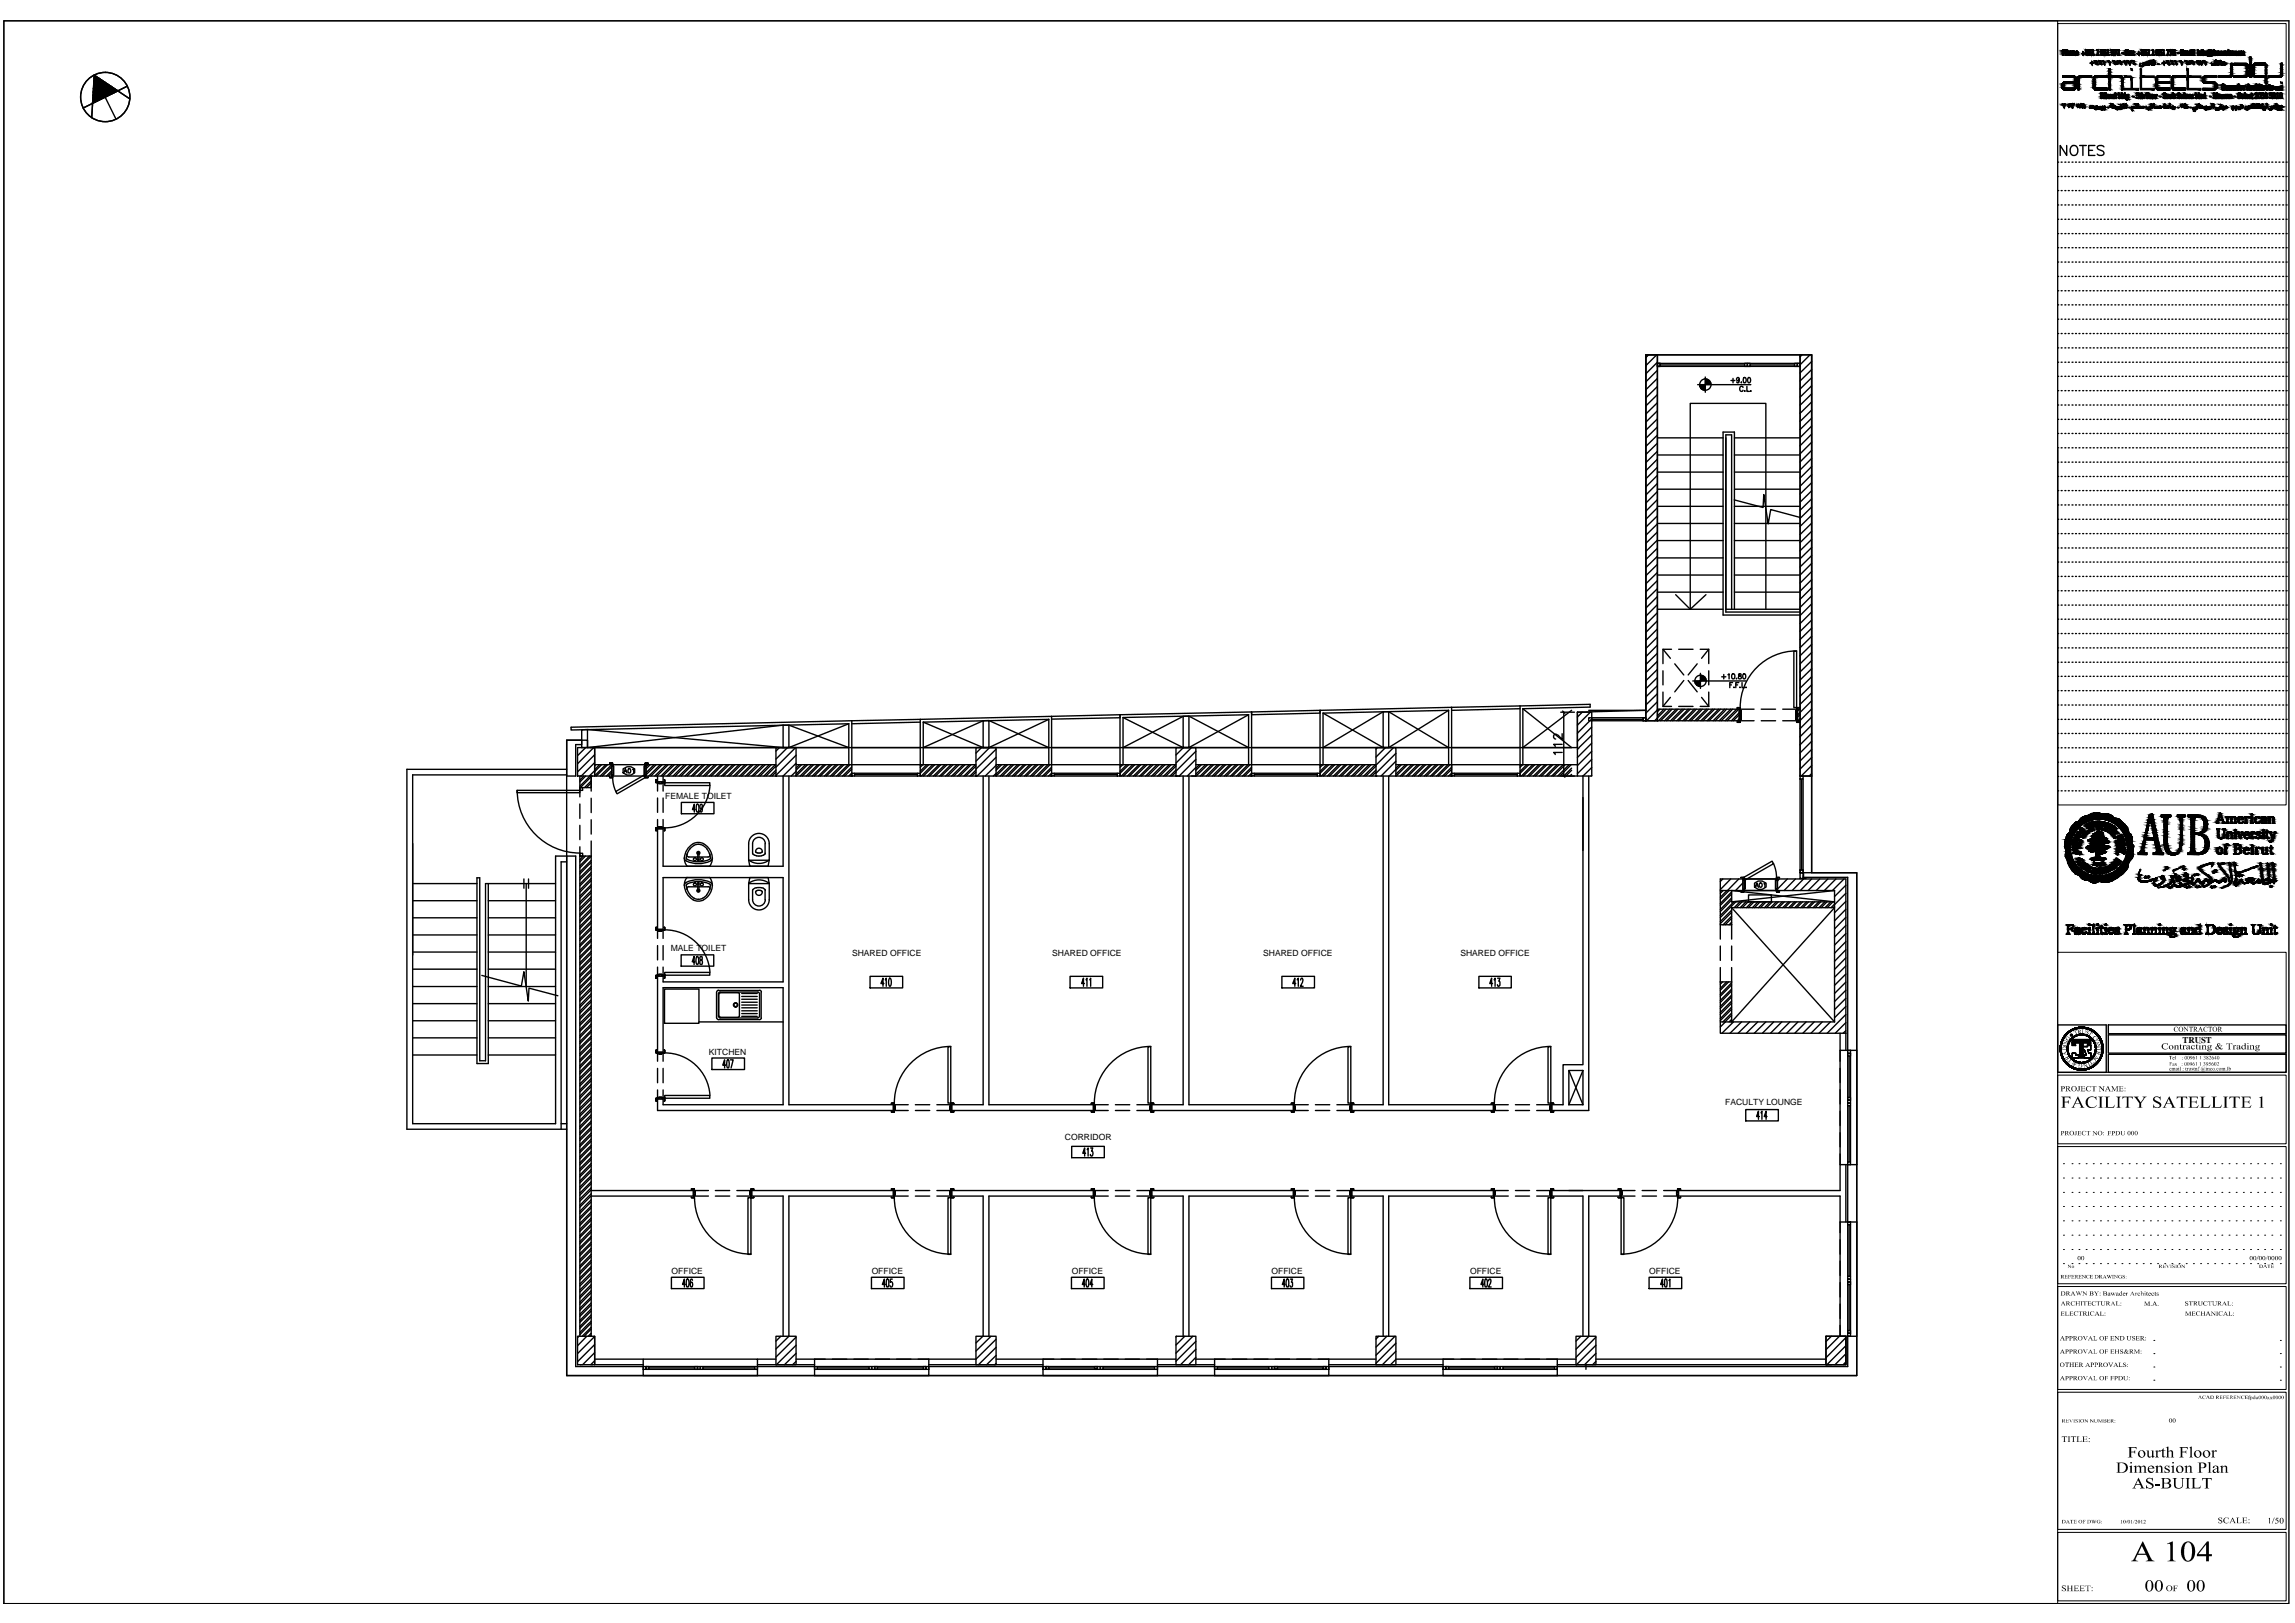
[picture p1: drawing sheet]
<svg xmlns="http://www.w3.org/2000/svg" width="420mm" height="297mm" viewBox="0 0 420 297" stroke-linecap="round" stroke-linejoin="round" font-family="sans-serif">
<defs><g id="words">
<g font-size="1.6">
<text x="121.8" y="146.2">FEMALE TOILET</text>
<text x="122.8" y="174.1">MALE TOILET</text>
<text x="156" y="174.9">SHARED OFFICE</text>
<text x="192.6" y="174.9">SHARED OFFICE</text>
<text x="231.3" y="174.9">SHARED OFFICE</text>
<text x="267.4" y="174.9">SHARED OFFICE</text>
<text x="399.6" y="190.9">TRUST</text>
<text x="129.8" y="193">KITCHEN</text>
<text x="315.8" y="202.2">FACULTY LOUNGE</text>
<text x="195" y="208.7">CORRIDOR</text>
<text x="123" y="233.1">OFFICE</text>
<text x="159.6" y="233.1">OFFICE</text>
<text x="196.2" y="233.1">OFFICE</text>
<text x="232.8" y="233.1">OFFICE</text>
<text x="269.1" y="233.1">OFFICE</text>
<text x="301.9" y="233.1">OFFICE</text>
</g>
</g></defs>
<!-- layer: A-SMBL-GRFX -->
<g fill="none" stroke="#000" stroke-width=".25">
<path d="M17.3 13.8l6.4 4.3-6.4-4.3-.5 7.7 .5-7.7 3.9 8M17.4 13.8l-.2 .5M17.5 13.9l-.3 1M17.6 14.1l-.5 1.5M17.8 14.1l-.7 2.2M17.9 14.2l-.9 2.7M18.1 14.3l-1.1 3.2M18.2 14.4l-1.2 3.8M18.4 14.5l-1.5 4.3M18.5 14.6l-1.4 4.2M18.7 14.7l-1.4 4.1M18.8 14.8l-1.3 3.8"/>
<path d="M19 14.9l-1.3 3.6M19.1 15l-1.2 3.4M19.2 15.1l-1.1 3.2M19.4 15.2l-1 3M19.5 15.3l-.9 2.8M19.7 15.4l-.9 2.6M19.8 15.5l-.8 2.4M20 15.6l-.8 2.2M20.1 15.7l-.7 2M20.3 15.7l-.7 1.9M20.4 15.8l-.6 1.7M20.6 16l-.5 1.4"/>
<path d="M20.7 16l-.4 1.3M20.8 16.1l-.3 1.1M21 16.2l-.3 .9M21.1 16.3l-.2 .7M21.3 16.4l-.2 .4M21.4 16.5l-.1 .3M21.5 16.6h.1M23.3 15.8l-8.1 4M107.6 133.5l35.8 3.3M143.4 132.7l-35.8 4.1M144.4 132.7l11 4.1M155.4 132.5l-11 4.3"/>
<path d="M169 132.2l11 4.6M180 131.9l-11 4.9M181 131.9l11 4.9M192 131.7l-11 5.1M205.6 131.3l11 5.5M216.6 131.1l-11 5.7M217.7 131.1l10.9 5.7M228.6 130.8l-10.9 6M242.2 130.5l11 6.3M253.2 130.3l-11 6.5M254.2 130.3l11 6.5M265.2 130l-11 6.8"/>
<path d="M278.8 129.7l8.9 7.1M287.7 130l-8.9 6.8M317 166.1l18.9 20.9M317 163l18.9 2.1M320.1 163.8h4.2v1.3h-4.2zM335.9 166.1l-18.9 20.9M335.9 163l-18.9 2.1M287.2 195.9l2.6 6.3M289.8 195.9l-2.6 6.3"/>
<circle cx="19.3" cy="17.8" r="4.5"/>
</g>
<!-- layer: A-INTR-MIS1 -->
<g fill="none" stroke="#000" stroke-width=".25">
<path d="M112 140h6.3M112 142h6.3M331.7 142v17.7M319.1 160.9h6.3M319.1 163h6.3M336.9 192.2v2M336.9 195.5v2.6M336.9 199.4v2.7M337.9 189.1v3.1M336.9 203.4v2.6M336.9 207.3v2.6M336.9 211.2v1.9"/>
<path d="M337.9 213.1v10.5M336.9 223.6v2M336.9 226.9v2.6M336.9 230.8v2.6M336.9 234.7v2.7M336.9 238.7v2.6M108.9 249.8h8.9M138.7 249.8h10.4M149.1 248.8h2M152.4 248.8h2.6M156.3 248.8h2.6M160.3 248.8h2.5"/>
<path d="M164.2 248.8h2.6M168.1 248.8h1.9M170 249.8h21M191 248.8h1.9M194.3 248.8h2.5M198.1 248.8h2.7M202.1 248.8h2.6M206 248.8h2.6M209.9 248.8h2M211.9 249.8h10.5M222.4 248.8h1.9M225.6 248.8h2.6"/>
<path d="M229.6 248.8h2.5M233.5 248.8h2.6M237.4 248.8h2.6M241.3 248.8h2M243.3 249.8h20.9M264.2 248.8h1.9M267.4 248.8h2.7M271.4 248.8h2.6M275.3 248.8h2.6M279.2 248.8h2.6M283.2 248.8h1.9M285.1 249.8h50.2"/>
<path d="M336.9 242.6v2M337.9 244.6v5.2"/>
</g>
<!-- layer: A-WALL-CMU -->
<g fill="none" stroke="#000" stroke-width=".25">
<path d="M108.9 140h3.1v2h-3.1M142.1 140h-23.8v2h23.8M145.7 140h10.2v2h-10.2M178.7 140h-10.2v2h10.2M182.4 140h10.1v2h-10.1M215.3 140h-10.3v2h11.1M218.9 140h10.2v2h-10.9M251.9 140h-10.2v2h10.2M255.6 140h10.2v2h-10.2M288.8 140h-10.5v2h10.5M303.4 129.8h15v2.1h-15M329.6 129.8h-.5v2.1h.5"/>
<path d="M106.2 142v2.1h2v-2.1M106.2 142h.1M108.1 142h.1M108.3 142h.1M314.9 163v6.2h2.1v-3.1h18.9M317 163v2.1h18.9M319.1 160.9h6.3M319.1 163h6.3M314.9 187v-7.3h2.1v7.3M106.2 244.6v-87.9h2v87.9M106.2 249.8h.1M108.3 249.8h.1"/>
</g>
<!-- layer: A-FNSH-STEE -->
<g fill="none" stroke="#000" stroke-width=".25">
<path d="M103.7 135.5h2.8v.8h-1.1v5.7h-1.7zM106.5 133.6l1.1-.1v3.3h-1.1zM143.4 132.7h1v4.1h-1zM180 131.9h1v4.9h-1zM216.6 131.1h1.1v5.7h-1.1zM253.2 130.3h1v6.5h-1zM338.3 192.2v-31.6h-8.1v-.9h9.7v92.1h-236.2v-95.1h1.7v93.4h12.4M338.3 213.1v10.5M138.7 250.1h10.4M170 250.1h21M211.9 250.1h10.5M243.3 250.1h20.9"/>
<path d="M338.3 244.6v5.5h-53.2"/>
</g>
<!-- layer: A-WALL-DRY -->
<g fill="none" stroke="#000" stroke-width=".25">
<path d="M155.4 140v-7.5l-50.9 1.1v-.5l51.4-1.2v8.1M168.5 140v-8.3l24-.6v8.9M169 140v-7.8l23-.5v8.3M205 140v-9.2l24.1-.5v9.7M205.6 140v-8.7l23-.5v9.2M241.7 140v-10l24.1-.5v10.5M242.2 140v-9.5l23-.5v10M278.3 140v-10.8l12.8-.3v.5l-12.3 .3v10.3M75.6 154.4v20.4M120.4 142v1.1h1v-1.1M143.4 142v16.5h-22v-6.8h-1v18.4h1v-9.5h22v19.1h-22v-1.1h-1v14h1v-11.8h22v21.4h-22v-1.1h-1v2.1h43.2v-1h-19.2v-60.2M180 142v60.2h-5.8v1h26v-1h-19.2v-60.2"/>
<path d="M216.6 142v60.2h-5.8v1h26v-1h-19.1v-60.2M253.2 142v60.2h-5.7v1h25.9v-1h-19.2v-60.2M289.8 142v52.9h-3.6v7.3h-2.1v1h6.8v-61.2M289.8 146v9.7M287.2 195.9h2.6v6.3h-2.6zM336.9 189.1v3.1M108.2 217.9h18.7v1h-18.7M336.9 213.1v4.8h-29.6v1h29.6v4.7M108.9 248.8h8.9M138.7 248.8h3.4M143.4 244.6v-25.7h-5.8v-1h26v1h-19.2v25.7M145.7 248.8h3.4"/>
<path d="M170 248.8h8.7M180 244.6v-25.7h-5.8v-1h26v1h-19.2v25.7M182.4 248.8h8.6M211.9 248.8h3.4M216.6 244.6v-25.7h-5.8v-1h26v1h-19.1v25.7M218.9 248.8h3.5M243.3 248.8h8.6M253.2 244.6v-25.7h-5.7v-1h25.9v1h-19.2v25.7M255.6 248.8h8.6M285.1 248.8h3.4M289.8 244.6v-25.7h-5.7v-1h12.5v1h-5.7v25.7M290.4 249.8v.8"/>
<path d="M292.2 248.8h42.1M336.9 244.6h.1"/>
</g>
<!-- layer: A-STRS-MAT2 -->
<g fill="none" stroke="#000" stroke-width=".25">
<path d="M303.4 80.1h12.1M303.4 83.3h12.1M303.4 86.4h12.1M303.4 89.5h12.1M303.4 92.7h12.1M303.4 95.8h12.1M303.4 98.9h12.1M317.5 80.1h12.1M317.5 83.3h12.1M317.5 86.4h12.1M317.5 89.5h12.1M317.5 92.7h12.1"/>
<path d="M317.5 95.8h12.1M317.5 98.9h12.1M303.4 102.1h12.1M303.4 105.2h12.1M303.4 108.4h12.1M303.4 111.5h12.1M316 111.5h13.6M317 111.5v-31.9h-1v32.4h13.6M317.5 111.5v-32.4h-2v33.5h14.1M317.5 102.1h12.1M317.5 105.2h12.1M317.5 108.4h12.1"/>
<path d="M103.7 141.8h-28.1v63.9h26.1v-49h2M103.7 140.8h-29.2v65.9h29.2M103.7 157.7h-1v49M75.6 161.7h11.7M75.6 177.4h11.7M75.6 174.2h11.7M75.6 171.1h11.7M75.6 168h11.7M75.6 164.8h11.7M89.4 161.7v32.9h-2.1v-33.9h.5v33.4h1.1v-32.4h12.8M89.4 177.4h12.3M89.4 174.2h12.3"/>
<path d="M89.4 171.1h12.3M89.4 168h12.3M89.4 164.8h12.3M75.6 193.1h11.7M75.6 189.9h11.7M75.6 186.8h11.7M75.6 183.7h11.7M75.6 180.6h11.7M89.4 193.1h12.3M89.4 189.9h12.3M89.4 186.8h12.3M89.4 183.7h12.3"/>
<path d="M89.4 180.6h12.3M102.7 205.7h1"/>
</g>
<!-- layer: A-STRC-CONC -->
<g fill="none" stroke="#000" stroke-width=".25">
<path d="M329.6 64.9h2.1v77.1h-2.1zM105.7 136.8h3.2v5.2h-3.2zM108.9 136.8v5.2M112 140v2M118.3 140v2M142.1 136.8h3.6v5.2h-3.6zM178.7 136.8h3.7v5.2h-3.7zM215.3 136.8h3.6v5.2h-3.6zM251.9 136.8h3.7v5.2h-3.7zM285.7 130.3h2.5M286 137.7h-1.6l.3 .4M286 136.2h-1.6l.3 .4"/>
<path d="M286 134.3v1l-.7-.7-.6-.2-.3 .3v.3l.4 .3M286.1 130.1l.4 .5M286.3 130.3v11.7M288.8 130.3h2.6v11.7h-2.6zM301.3 131.9v-67h2.1v67M301.3 131.9h2.1M285.7 142h2.5M286.1 141.8l.4 .4M314.9 160.9h4.2v2.1h-4.2zM325.4 160.9h12.5v28.2h-23v-2.1h21v-24h-10.5zM105.7 244.6h3.2v5.2h-3.2zM108.9 244.6v5.2"/>
<path d="M142.1 244.6h3.6v5.2h-3.6zM178.7 244.6h3.7v5.2h-3.7zM215.3 244.6h3.6v5.2h-3.6zM251.9 244.6h3.7v5.2h-3.7zM288.5 244.6h3.7v5.2h-3.7zM334.3 244.6h3.6v5.2h-3.6z"/>
</g>
<!-- layer: A-WALL-CMU-HACH -->
<g fill="none" stroke="#000" stroke-width=".25">
<path d="M301.8 64.9l-.5 .5M303.3 64.9l-2 2M303.4 66.3l-2.1 2.1M303.4 67.8l-2.1 2.1M303.4 69.3l-2.1 2M303.4 70.7l-2.1 2.1M303.4 72.2l-2.1 2.1M303.4 73.7l-2.1 2.1M303.4 75.2l-2.1 2.1M303.4 76.7l-2.1 2M303.4 78.1l-2.1 2.1M303.4 79.6l-2.1 2.1"/>
<path d="M329.9 64.9l-.3 .4M331.4 64.9l-1.8 1.9M331.7 66.2l-2.1 2M331.7 67.6l-2.1 2.1M331.7 69.1l-2.1 2.1M331.7 70.6l-2.1 2.1M331.7 72.1l-2.1 2.1M331.7 73.6l-2.1 2M331.7 75.1l-2.1 2M331.7 76.5l-2.1 2.1M331.7 78l-2.1 2.1M331.7 79.5l-2.1 2.1"/>
<path d="M303.4 92.9l-2.1 2.1M303.4 81.1l-2.1 2.1M303.4 82.6l-2.1 2.1M303.4 84l-2.1 2.1M303.4 85.5l-2.1 2.1M303.4 87l-2.1 2.1M303.4 88.5l-2.1 2.1M303.4 90l-2.1 2.1M303.4 91.4l-2.1 2.2M303.4 94.4l-2.1 2.1M303.4 95.9l-2.1 2.1M303.4 97.4l-2.1 2"/>
<path d="M303.4 98.8l-2.1 2.1M331.7 80.9l-2.1 2.2M331.7 82.4l-2.1 2.1M331.7 83.9l-2.1 2.1M331.7 85.4l-2.1 2.1M331.7 86.9l-2.1 2.1M331.7 88.3l-2.1 2.1M331.7 89.8l-2.1 2.1M331.7 91.3l-2.1 2.1M331.7 92.8l-2.1 2.1M331.7 94.3l-2.1 2.1M331.7 95.8l-2.1 2"/>
<path d="M331.7 97.2l-2.1 2.1M331.7 98.7l-2.1 2.1M303.4 109.2l-2.1 2.1M303.4 110.7l-2.1 2.1M303.4 112.1l-2.1 2.2M303.4 113.6l-2.1 2.1M303.4 115.1l-2.1 2.1M303.4 100.3l-2.1 2.1M303.4 101.8l-2.1 2.1M303.4 103.3l-2.1 2.1M303.4 104.8l-2.1 2M303.4 106.3l-2.1 2"/>
<path d="M303.4 107.7l-2.1 2.1M303.4 116.6l-2.1 2.1M303.4 118.1l-2.1 2.1M303.4 119.5l-2.1 2.1M331.7 100.2l-2.1 2.1M331.7 101.7l-2.1 2.1M331.7 103.1l-2.1 2.1M331.7 104.6l-2.1 2.1M331.7 106.1l-2.1 2.1M331.7 107.6l-2.1 2.1M331.7 109.1l-2.1 2.1M331.7 110.5l-2.1 2.1"/>
<path d="M331.7 112l-2.1 2.1M331.7 113.5l-2.1 2.1M331.7 115l-2.1 2.1M331.7 116.5l-2.1 2M331.7 117.9l-2.1 2.1M331.7 119.4l-2.1 2.1M107.2 136.8l-1.5 1.5M108.7 136.8l-3 3M108.9 138.1l-3.2 3.2M108.9 139.6l-2.5 2.4M109 140l-.1 .1M109.8 140l-.9 .9"/>
<path d="M110.1 140l-1.2 1.2M110.9 140l-2 2M111.2 140l-2 2M112 140l-2.1 2M118.6 140l-.3 .3M119 140l-.7 .7M119.7 140l-1.4 1.4M120.1 140l-1.8 1.8M120.9 140l-2.1 2M121.2 140l-2 2M122 140l-2.1 2M122.3 140l-2 2"/>
<path d="M123.1 140l-2.1 2M123.5 140l-2.1 2M124.2 140l-2.1 2M124.6 140l-2.1 2M125.3 140l-2.1 2M125.7 140l-2.1 2M126.4 140l-2.1 2M126.8 140l-2.1 2M127.5 140l-2.1 2M127.9 140l-2.1 2M128.6 140l-2 2M129 140l-2.1 2"/>
<path d="M129.7 140l-2 2M130.1 140l-2.1 2M130.8 140l-2 2M131.2 140l-2.1 2M132 140l-2.1 2M132.3 140l-2.1 2M133.1 140l-2.1 2M133.5 140l-2.2 2M134.2 140l-2.1 2M134.6 140l-2.2 2M135.3 140l-2.1 2M135.7 140l-2.1 2"/>
<path d="M136.4 140l-2.1 2M136.8 140l-2.1 2M137.5 140l-2.1 2M137.9 140l-2.1 2M138.6 140l-2.1 2M139 140l-2.1 2M139.7 140l-2 2M140.1 140l-2.1 2M140.8 140l-2 2M141.2 140l-2.1 2M141.9 140l-2 2M142.7 136.8l-.6 .7"/>
<path d="M144.2 136.8l-2.1 2.1M145.7 136.8l-3.6 3.6M145.7 138.2l-3.6 3.7M145.7 139.7l-2.3 2.3M146.4 140l-.7 .6M146.8 140l-1.1 1M147.5 140l-1.8 1.7M147.9 140l-2.2 2M148.6 140l-2.1 2M149 140l-2.1 2M149.7 140l-2.1 2M150.1 140l-2.1 2"/>
<path d="M150.8 140l-2.1 2M151.2 140l-2.1 2M151.9 140l-2.1 2M152.3 140l-2.1 2M153 140l-2.1 2M153.4 140l-2.1 2M154.1 140l-2.1 2M154.5 140l-2.1 2M155.3 140l-2.2 2M155.6 140l-2.1 2M168.6 140h-.1M168.9 140l-.4 .4"/>
<path d="M169.7 140l-1.2 1.1M170 140l-1.5 1.5M170.8 140l-2.1 2M171.1 140l-2 2M171.9 140l-2.1 2M172.2 140l-2 2M173 140l-2.1 2M173.4 140l-2.1 2M174.1 140l-2.1 2M174.5 140l-2.1 2M175.2 140l-2.1 2M175.6 140l-2.1 2"/>
<path d="M176.3 140l-2.1 2M176.7 140l-2.1 2M177.4 140l-2.1 2M177.8 140l-2.1 2M178.5 140l-2 2M179.7 136.8l-1 1M181.2 136.8l-2.5 2.5M182.4 137.1l-3.7 3.7M182.4 138.6l-3.5 3.4M183 140l-.6 .6M183.4 140l-1 1M184.1 140l-1.7 1.7"/>
<path d="M184.5 140l-2.1 2M185.2 140l-2.1 2M185.6 140l-2.1 2M186.3 140l-2.1 2M186.7 140l-2.1 2M187.4 140l-2.1 2M187.8 140l-2.1 2M188.5 140l-2.1 2M188.9 140l-2.1 2M189.6 140l-2 2M190 140l-2.1 2M190.7 140l-2 2"/>
<path d="M191.1 140l-2.1 2M191.8 140l-2 2M192.2 140l-2.1 2M205.2 140h-.2M205.6 140l-.6 .4M206.3 140l-1.3 1.2M206.7 140l-1.7 1.5M207.4 140l-2.1 2M207.8 140l-2.1 2M208.5 140l-2.1 2M208.9 140l-2.1 2M209.6 140l-2.1 2"/>
<path d="M210 140l-2.1 2M210.7 140l-2.1 2M211.1 140l-2.1 2M211.8 140l-2.1 2M212.2 140l-2.1 2M212.9 140l-2.1 2M213.3 140l-2.1 2M214.1 140l-2.2 2M214.4 140l-2.1 2M215.2 140l-2.2 2M216.6 136.8l-1.3 1.4M218.1 136.8l-2.8 2.9"/>
<path d="M218.9 137.5l-3.6 3.6M218.9 139l-3 3M219.6 140l-.7 .6M219.9 140l-1 1M220.7 140l-1.8 1.7M221.1 140l-2.1 2M221.8 140l-2.1 2M222.2 140l-2.1 2M222.9 140l-2.1 2M223.3 140l-2.1 2M224 140l-2.1 2M224.4 140l-2.1 2"/>
<path d="M225.2 140l-2.2 2M225.5 140l-2.1 2M226.3 140l-2.2 2M226.6 140l-2.1 2M227.4 140l-2.1 2M227.7 140l-2.1 2M228.5 140l-2.1 2M228.8 140l-2 2M241.8 140l-.1 .1M242.2 140l-.5 .4M242.9 140l-1.2 1.2M243.3 140l-1.6 1.5"/>
<path d="M244 140l-2.1 2M244.4 140l-2.1 2M245.1 140l-2.1 2M245.5 140l-2.1 2M246.2 140l-2.1 2M246.6 140l-2.1 2M247.3 140l-2.1 2M247.7 140l-2.1 2M248.4 140l-2 2M248.8 140l-2.1 2M249.5 140l-2 2M249.9 140l-2.1 2"/>
<path d="M250.6 140l-2 2M251 140l-2.1 2M251.8 140l-2.1 2M252.2 136.8l-.3 .3M253.6 136.8l-1.7 1.8M255.1 136.8l-3.2 3.2M255.6 139.3l-2.8 2.7M255.6 137.9l-3.7 3.6M256.2 140l-.6 .6M256.6 140l-1 1M257.3 140l-1.7 1.7M257.7 140l-2.1 2"/>
<path d="M258.4 140l-2 2M258.8 140l-2.1 2M259.5 140l-2 2M259.9 140l-2.1 2M260.6 140l-2 2M261 140l-2.1 2M261.8 140l-2.1 2M262.1 140l-2.1 2M262.9 140l-2.1 2M263.3 140l-2.2 2M264 140l-2.1 2M264.4 140l-2.2 2"/>
<path d="M265.1 140l-2.1 2M265.5 140l-2.2 2M278.4 140l-.1 .1M278.8 140l-.5 .4M279.5 140l-1.2 1.2M279.9 140l-1.6 1.5M280.6 140l-2.1 2M281 140l-2.1 2M281.7 140l-2.1 2M282.1 140l-2.1 2M282.9 140l-2.2 2M283.2 140l-2.1 2"/>
<path d="M284 140l-2.2 2M284.3 140l-2.1 2M285.1 140l-2.1 2M285.4 140l-2.1 2M286.2 140l-2.1 2M286.5 140l-2.1 2M287.3 140l-2.1 2M287.6 140l-2 2M289.1 136.8l-.3 .4M289.7 130.3l-.9 .9M291.2 130.3l-2.4 2.4M291.4 131.6l-2.6 2.6"/>
<path d="M291.4 133.1l-2.6 2.6M291.4 134.5l-2.3 2.3M291.4 136l-2.6 2.6M291.4 137.5l-2.6 2.6M291.4 139l-2.6 2.6M303.4 121l-2.1 2.1M303.4 122.5l-2.1 2.1M303.4 124l-2.1 2.1M303.4 125.5l-2.1 2.1M303.4 127l-2.1 2M303.4 128.4l-2.1 2.1M303.5 129.8l-2.1 2.1"/>
<path d="M303.9 129.8l-.5 .5M304.6 129.8l-1.2 1.2M305 129.8l-2.1 2.1M305.7 129.8l-2.1 2.1M306.1 129.8l-2.1 2.1M306.9 129.8l-2.2 2.1M307.2 129.8l-2.1 2.1M308 129.8l-2.2 2.1M308.3 129.8l-2.1 2.1M309.1 129.8l-2.1 2.1M309.4 129.8l-2.1 2.1M310.2 129.8l-2.1 2.1"/>
<path d="M310.5 129.8l-2 2.1M311.3 129.8l-2.1 2.1M311.6 129.8l-2 2.1M312.4 129.8l-2.1 2.1M312.7 129.8l-2 2.1M313.5 129.8l-2.1 2.1M313.9 129.8l-2.1 2.1M314.6 129.8l-2.1 2.1M315 129.8l-2.1 2.1M315.7 129.8l-2.1 2.1M316.1 129.8l-2.1 2.1M316.9 129.8l-2.2 2.1"/>
<path d="M317.2 129.8l-2.1 2.1M318 129.8l-2.2 2.1M318.3 129.8l-2.1 2.1M318.4 130.4l-1.4 1.5M318.4 131.5l-.3 .4M318.4 130.8l-1.1 1.1M329.4 129.8l-.3 .3M329.6 131.5l-.4 .4M329.6 130.8l-.5 .4M331.7 128.3l-2.6 2.6M331.7 129.8l-2.1 2.1M331.7 120.9l-2.1 2.1"/>
<path d="M331.7 122.4l-2.1 2.1M331.7 123.9l-2.1 2M331.7 125.3l-2.1 2.1M331.7 126.8l-2.1 2.1M331.7 131.2l-2.1 2.2M331.7 132.7l-2.1 2.1M331.7 134.2l-2.1 2.1M331.7 135.7l-2.1 2.1M331.7 137.2l-2.1 2.1M331.7 138.6l-2.1 2.2M106.8 156.7l-.6 .7M106.9 142l-.7 .8"/>
<path d="M107.2 156.7l-1 1M107.2 142l-1 1.1M107.9 156.7l-1.7 1.8M108 142l-1.8 1.9M108.2 157.5l-2 2.1M108.2 158.6l-2 2.1M108.2 159.7l-2 2.1M108.2 156.7l-2 2.1M108.2 157.9l-2 2M108.2 159l-2 2M108.2 142.9l-1.2 1.2M108.2 142.2l-2 1.9"/>
<path d="M108.2 143.3l-.9 .8M108.2 144l-.1 .1M108.9 141.1l-1 .9M112 141.1l-1 .9M112 140.3l-1.7 1.7M112 141.4l-.6 .6M142.1 140.9l-1.1 1.1M142.1 140.2l-1.9 1.8M142.1 141.3l-.8 .7M145.7 141.2l-.8 .8M155.9 140.4l-1.7 1.6M155.9 141.5l-.5 .5"/>
<path d="M155.9 140.8l-1.3 1.2M155.9 141.9l-.2 .1M178.7 142h.1M178.7 140.9l-1.1 1.1M178.7 140.2l-1.9 1.8M178.7 141.3l-.8 .7M182.4 140.1l-2 1.9M182.4 141.6l-.6 .4M192.5 140.4l-1.6 1.6M192.5 141.5l-.5 .5M192.5 140.8l-1.3 1.2M192.5 141.9l-.2 .1"/>
<path d="M215.3 142h.1M215.3 140.9l-1.1 1.1M215.3 140.2l-1.9 1.8M215.3 141.3l-.8 .7M218.9 140.5l-1.5 1.5M218.9 141.9l-.1 .1M229.1 140.4l-1.6 1.6M229.1 141.5l-.5 .5M229.1 140.8l-1.2 1.2M229.1 141.9l-.1 .1M251.9 142h.1M251.9 140.9l-1.1 1.1"/>
<path d="M251.9 140.2l-1.9 1.8M251.9 141.3l-.8 .7M255.6 140.8l-1.3 1.2M265.8 140.4l-1.7 1.6M265.8 141.5l-.6 .5M265.8 140.8l-1.3 1.2M265.8 141.9l-.2 .1M287.7 140.6l-1.4 1.4M287.7 141.7l-.3 .3M287.7 141l-1 1M291.4 140.5l-1.6 1.5M291.4 141.9l-.1 .1"/>
<path d="M331.7 140.1l-1.9 1.9M331.7 141.6l-.5 .4M108.2 160.8l-2 2.1M108.2 161.9l-2 2.1M108.2 163l-2 2.1M108.2 164.1l-2 2.1M108.2 165.2l-2 2.1M108.2 166.3l-2 2.1M108.2 167.5l-2 2M108.2 168.6l-2 2M108.2 169.7l-2 2.1M108.2 170.8l-2 2.1"/>
<path d="M108.2 171.9l-2 2.1M108.2 173l-2 2.1M108.2 174.1l-2 2.1M108.2 175.2l-2 2.1M108.2 176.3l-2 2.1M108.2 177.5l-2 2M108.2 178.6l-2 2M108.2 179.7l-2 2M108.2 160.1l-2 2M108.2 161.2l-2 2.1M108.2 162.3l-2 2.1M108.2 163.4l-2 2.1"/>
<path d="M108.2 164.5l-2 2.1M108.2 165.6l-2 2.1M108.2 166.7l-2 2.1M108.2 167.8l-2 2.1M108.2 169l-2 2M108.2 170.1l-2 2M108.2 171.2l-2 2M108.2 172.3l-2 2.1M108.2 173.4l-2 2.1M108.2 174.5l-2 2.1M108.2 175.6l-2 2.1M108.2 176.7l-2 2.1"/>
<path d="M108.2 177.8l-2 2.1M108.2 178.9l-2 2.1M315 179.7h-.1M315.1 163l-.2 .1M315.4 179.7l-.5 .4M315.4 160.9l-.5 .4M315.5 163l-.6 .5M316.1 179.7l-1.2 1.2M316.2 163l-1.3 1.2M316.5 179.7l-1.6 1.5M316.6 163l-1.7 1.6M316.9 160.9l-2 1.9"/>
<path d="M317 166.6l-2.1 2.1M317 167.7l-1.5 1.5M317 167l-2.1 2M317 168.1l-1.2 1.1M317 169.2h-.1M317 163.2l-2.1 2.2M317 164.3l-2.1 2.2M317 168.8l-.4 .4M317 179.9l-2.1 2.1M317 163.6l-2.1 2.1M317 164.7l-2.1 2.1M317.4 165.1l-2.5 2.5"/>
<path d="M317.8 165.1l-2.9 2.8M318.3 160.9l-2 2.1M318.5 165.1l-1 1M318.9 165.1l-1 1M319.1 161.6l-1.4 1.4M319.6 165.1l-1 1M320 165.1l-1 1M320.7 165.1l-1 1M321.1 165.1l-1 1M321.8 165.1l-1 1M322.2 165.1l-1 1M323 165.1l-1.1 1"/>
<path d="M323.3 165.1l-1 1M324.1 165.1l-1.1 1M324.5 165.1l-1.1 1M325.2 165.1l-1.1 1M325.6 165.1l-1.1 1M325.7 160.9l-.3 .3M326.3 165.1l-1 1M326.7 165.1l-1.1 1M327.2 160.9l-1.8 1.8M327.4 165.1l-1 1M327.8 165.1l-1 1M328.5 165.1l-1 1"/>
<path d="M328.7 160.9l-2.1 2.1M328.9 165.1l-1 1M329.6 165.1l-1 1M330 165.1l-1 1M330.2 160.9l-2.1 2.1M330.7 165.1l-1 1M331.1 165.1l-1 1M331.7 160.9l-2.1 2.1M331.8 165.1l-1 1M332.2 165.1l-1 1M333 165.1l-1.1 1M333.1 160.9l-2.1 2.1"/>
<path d="M333.3 165.1l-1 1M334.1 165.1l-1.1 1M334.5 165.1l-1.1 1M334.6 160.9l-2.1 2.1M335.2 165.1l-1.1 1M335.6 165.1l-1.1 1M335.9 165.5l-.7 .6M335.9 165.9l-.3 .2M336.1 160.9l-2.1 2.1M337.6 160.9l-2.1 2.1M337.9 162l-2 2.1M337.9 163.5l-2 2.1"/>
<path d="M337.9 165l-2 2M337.9 166.4l-2 2.1M337.9 167.9l-2 2.1M337.9 169.4l-2 2.1M337.9 170.9l-2 2.1M337.9 172.3l-2 2.2M337.9 173.8l-2 2.1M337.9 175.3l-2 2.1M337.9 176.8l-2 2.1M337.9 178.3l-2 2M337.9 179.7l-2 2.1M108.2 180.8l-2 2.1"/>
<path d="M108.2 181.9l-2 2.1M108.2 183l-2 2.1M108.2 184.1l-2 2.1M108.2 185.2l-2 2.1M108.2 186.3l-2 2.1M108.2 187.4l-2 2.1M108.2 188.6l-2 2M108.2 189.7l-2 2M108.2 190.8l-2 2M108.2 191.9l-2 2.1M108.2 193l-2 2.1M108.2 194.1l-2 2.1"/>
<path d="M108.2 195.2l-2 2.1M108.2 196.3l-2 2.1M108.2 197.4l-2 2.1M108.2 198.5l-2 2.1M108.2 199.6l-2 2.1M108.2 180l-2 2.1M108.2 181.1l-2 2.1M108.2 182.2l-2 2.2M108.2 183.3l-2 2.2M108.2 184.5l-2 2.1M108.2 185.6l-2 2.1M108.2 186.7l-2 2.1"/>
<path d="M108.2 187.8l-2 2.1M108.2 188.9l-2 2.1M108.2 190l-2 2.1M108.2 191.1l-2 2.1M108.2 192.2l-2 2.1M108.2 193.3l-2 2.2M108.2 194.4l-2 2.2M108.2 195.6l-2 2.1M108.2 196.7l-2 2.1M108.2 197.8l-2 2.1M108.2 198.9l-2 2.1M108.2 200l-2 2.1"/>
<path d="M315.9 187l-1 1M317 181l-2.1 2.1M317 182.1l-2.1 2.1M317 183.2l-2.1 2.1M317 180.3l-2.1 2M317 183.6l-2.1 2.1M317 184.7l-2.1 2.1M317 184.3l-2.1 2.1M317 185.4l-1.6 1.6M317 186.6l-.4 .4M317 181.4l-2.1 2.1M317 182.5l-2.1 2.1"/>
<path d="M317 185.8l-1.2 1.2M317 186.9l-.1 .1M317.4 187l-2.2 2.1M318.8 187l-2.1 2.1M320.3 187l-2.1 2.1M321.8 187l-2.1 2.1M323.3 187l-2.1 2.1M324.7 187l-2 2.1M326.2 187l-2.1 2.1M327.7 187l-2.1 2.1M329.2 187l-2.1 2.1M330.7 187l-2.1 2.1"/>
<path d="M332.1 187l-2 2.1M333.6 187l-2.1 2.1M335.1 187l-2.1 2.1M337.9 181.2l-2 2.1M337.9 182.7l-2 2.1M337.9 184.2l-2 2.1M337.9 185.7l-3.4 3.4M337.9 187.2l-1.9 1.9M337.9 188.6l-.5 .5M108.2 200.7l-2 2.1M108.2 201.8l-2 2.1M108.2 202.9l-2 2.2"/>
<path d="M108.2 204l-2 2.2M108.2 205.2l-2 2.1M108.2 206.3l-2 2.1M108.2 207.4l-2 2.1M108.2 208.5l-2 2.1M108.2 209.6l-2 2.1M108.2 210.7l-2 2.1M108.2 211.8l-2 2.1M108.2 212.9l-2 2.2M108.2 214l-2 2.2M108.2 215.2l-2 2.1M108.2 216.3l-2 2.1"/>
<path d="M108.2 217.4l-2 2.1M108.2 218.5l-2 2.1M108.2 219.6l-2 2.1M108.2 201.1l-2 2.1M108.2 202.2l-2 2.1M108.2 203.3l-2 2.1M108.2 204.4l-2 2.1M108.2 205.5l-2 2.1M108.2 206.7l-2 2M108.2 207.8l-2 2M108.2 208.9l-2 2M108.2 210l-2 2.1"/>
<path d="M108.2 211.1l-2 2.1M108.2 212.2l-2 2.1M108.2 213.3l-2 2.1M108.2 214.4l-2 2.1M108.2 215.5l-2 2.1M108.2 216.6l-2 2.1M108.2 217.8l-2 2M108.2 218.9l-2 2M108.2 220l-2 2.1M108.2 220.7l-2 2.1M108.2 221.8l-2 2.1M108.2 222.9l-2 2.1"/>
<path d="M108.2 224l-2 2.1M108.2 225.1l-2 2.1M108.2 226.3l-2 2M108.2 227.4l-2 2M108.2 228.5l-2 2M108.2 229.6l-2 2.1M108.2 230.7l-2 2.1M108.2 231.8l-2 2.1M108.2 232.9l-2 2.1M108.2 234l-2 2.1M108.2 235.1l-2 2.1M108.2 236.2l-2 2.1"/>
<path d="M108.2 237.4l-2 2M108.2 238.5l-2 2M108.2 239.6l-2 2.1M108.2 221.1l-2 2.1M108.2 222.2l-2 2.1M108.2 223.3l-2 2.1M108.2 224.4l-2 2.1M108.2 225.5l-2 2.1M108.2 226.6l-2 2.1M108.2 227.8l-2 2M108.2 228.9l-2 2M108.2 230l-2 2"/>
<path d="M108.2 231.1l-2 2.1M108.2 232.2l-2 2.1M108.2 233.3l-2 2.1M108.2 234.4l-2 2.1M108.2 235.5l-2 2.1M108.2 236.6l-2 2.1M108.2 237.7l-2 2.1M108.2 238.8l-2 2.1M108.2 239.9l-2 2.1M106 244.6l-.3 .2M107.4 244.6l-1.7 1.7M108.2 240.7l-2 2.1"/>
<path d="M108.2 241.8l-2 2.1M108.2 242.9l-1.6 1.7M108.2 241l-2 2.1M108.2 242.1l-2 2.2M108.2 243.2l-1.2 1.4M108.2 244l-.5 .6M108.2 244.4l-.1 .2M108.9 244.6l-3.2 3.1M108.9 246.1l-3.2 3.1M108.9 247.6l-2.2 2.2M108.9 249l-.8 .8M142.9 244.6l-.8 .8"/>
<path d="M144.4 244.6l-2.3 2.3M145.7 244.7l-3.6 3.7M145.7 246.2l-3.6 3.6M145.7 247.7l-2.1 2.1M145.7 249.2l-.6 .6M179.9 244.6l-1.2 1.2M181.4 244.6l-2.7 2.7M182.4 245.1l-3.7 3.7M182.4 246.6l-3.3 3.2M182.4 248.1l-1.8 1.7M182.4 249.6l-.3 .2M215.4 244.6l-.1 .1"/>
<path d="M216.9 244.6l-1.6 1.6M218.4 244.6l-3.1 3.1M218.9 245.5l-3.6 3.6M218.9 246.9l-2.8 2.9M218.9 248.4l-1.3 1.4M252.4 244.6l-.5 .5M253.9 244.6l-2 1.9M255.4 244.6l-3.5 3.4M255.6 247.3l-2.5 2.5M255.6 245.8l-3.7 3.7M255.6 248.8l-1 1M289.4 244.6l-.9 .8"/>
<path d="M290.9 244.6l-2.4 2.3M292.2 244.7l-3.7 3.7M292.2 246.2l-3.6 3.6M292.2 247.7l-2.1 2.1M292.2 249.2l-.6 .6M335.3 244.6l-1 .9M336.7 244.6l-2.4 2.4M337.9 244.8l-3.6 3.7M337.9 246.3l-3.4 3.5M337.9 247.8l-2 2M337.9 249.3l-.5 .5"/>
</g>
<!-- layer: A-INTR-ABOV -->
<g fill="none" stroke="#000" stroke-width=".25">
<path d="M304.4 118.8l1.4 1.7M306 118.8h-1.6v2.7M307.3 118.8h2.7M311.3 118.8h1.5v2.7M312.8 118.8l-1.3 1.7M304.4 126.7v2.6h1.6M304.4 122.8v2.5M305.8 127.6l-1.4 1.7M306.6 121.5l1.7 2M307.3 129.3h2.7M308.3 124.5l-1.7 2.1M309.1 124.5l1.6 2.1"/>
<path d="M310.7 121.5l-1.6 2M311.3 129.3h1.5M311.5 127.6l1.3 1.7M312.8 122.8v2.5M312.8 126.7v2.6M318.4 129.8h2.7M318.4 131.9h2.7M322.4 129.8h2.7M322.4 131.9h2.7M326.4 129.8h2.7M326.4 131.9h2.7M106.2 144.1v1.7"/>
<path d="M106.2 147.2v2.6M106.2 151v2.7M106.2 155v1.7M108.2 142v2.8M108.2 146.1v2.6M108.2 150v2.7M108.2 153.9v2.8M120.4 143.1v1.7M120.4 146.1v2.6M120.4 150v1.7M121.4 143.1v1.7M121.4 146.1v2.6"/>
<path d="M121.4 150v1.7M120.4 170.1v1.6M120.4 173.1v2.6M120.4 177v1.6M121.4 170.1v1.6M121.4 173.1v2.6M121.4 177v1.6M314.9 169.2v2.7M314.9 173.1v2.7M314.9 177.1v2.6M317 169.2v2.7M317 173.1v2.7"/>
<path d="M317 177.1v2.6M120.4 192.6v1.6M120.4 195.5v2.7M120.4 199.5v1.6M121.4 192.6v1.6M121.4 195.5v2.7M121.4 199.5v1.6M126.9 217.9h2.8M126.9 218.9h2.8M131 217.9h2.6M131 218.9h2.6M134.9 217.9h2.7"/>
<path d="M134.9 218.9h2.7M163.6 217.9h2.7M163.6 218.9h2.7M163.6 202.2h2.7M163.6 203.2h2.7M167.6 217.9h2.6M167.6 218.9h2.6M167.6 202.2h2.6M167.6 203.2h2.6M171.5 217.9h2.7M171.5 218.9h2.7M171.5 202.2h2.7"/>
<path d="M171.5 203.2h2.7M200.2 217.9h2.7M200.2 218.9h2.7M200.2 202.2h2.7M200.2 203.2h2.7M204.2 217.9h2.6M204.2 218.9h2.6M204.2 202.2h2.6M204.2 203.2h2.6M208.1 217.9h2.7M208.1 218.9h2.7M208.1 202.2h2.7"/>
<path d="M208.1 203.2h2.7M236.8 217.9h2.7M236.8 218.9h2.7M236.8 202.2h2.7M236.8 203.2h2.7M240.8 217.9h2.6M240.8 218.9h2.6M240.8 202.2h2.6M240.8 203.2h2.6M244.8 217.9h2.7M244.8 218.9h2.7M244.8 202.2h2.7"/>
<path d="M244.8 203.2h2.7M273.4 217.9h2.7M273.4 218.9h2.7M273.4 202.2h2.7M273.4 203.2h2.7M277.4 217.9h2.6M277.4 218.9h2.6M277.4 202.2h2.6M277.4 203.2h2.6M281.3 217.9h2.8M281.3 218.9h2.8M281.3 202.2h2.8"/>
<path d="M281.3 203.2h2.8M296.6 217.9h2.7M296.6 218.9h2.7M300.6 217.9h2.7M300.6 218.9h2.7M304.6 217.9h2.7M304.6 218.9h2.7"/>
</g>
<!-- layer: A-SMBL-STRS -->
<path d="M317.5 91.5l5.3 1.4 .1-2.4 .8 5.4 .5-2.6 5.4 1.4M306.8 108.8l2.6 2.7 2.9-2.7M309.4 111.5v-37.7h13.9v37.7M88.2 178.5l7.2 2 .5-2.7 .8 5.4 .1-2.4 5.3 1.4M95.9 160.9v1.7M96.3 161.7v18.9M96.8 160.9v1.7" fill="none" stroke="#000" stroke-width=".25"/>
<!-- layer: A-WIND-ALUM -->
<g fill="none" stroke="#000" stroke-width=".25">
<path d="M303.4 66.5h.5v.6h-.5zM303.4 67.1h26.2M303.4 66.5h26.2M303.9 66.8h15.5M319.4 66.5h.5v.6h-.5zM319.9 66.5h.5v.6h-.5zM320.4 66.8h8.1M328.5 66.5h.5v.6h-.5zM329 66.5h.6v.6h-.6zM290.9 131.4h.5v.5h-.5zM291.4 131.4h9.4M291.4 131.9h9.4"/>
<path d="M291.4 131.7h9.4M300.8 131.4h.5v.5h-.5zM94.6 144.7h11.6v.4h-11.6zM94.7 144.6a11.5 11.5 0 0 0 11.5 11.5M106.2 144.1h.5v.6h-.5zM106.2 156.2h.5v.5h-.5zM155.9 141.5h.5v.5h-.5zM156.4 142h11.6M156.4 141.5h11.6M156.4 141.8h11.6M168 141.5h.5v.5h-.5zM192.5 141.5h.5v.5h-.5z"/>
<path d="M193 142h11.5M193 141.5h11.5M193 141.8h11.5M204.5 141.5h.5v.5h-.5zM229.1 141.5h.5v.5h-.5zM229.6 142h11.6M229.6 141.5h11.6M229.6 141.8h11.6M241.2 141.5h.5v.5h-.5zM265.8 141.5h.5v.5h-.5zM266.3 142h11.5M266.3 141.5h11.5"/>
<path d="M266.3 141.8h11.5M277.8 141.5h.5v.5h-.5zM329.6 159.2h.5v.5h-.5zM329.6 142h.5v.6h-.5zM329.6 159.7h.5v1.1h-.5zM329.6 142.6v16.6M329.8 142.6v16.6M330.1 142.6v16.6M330.1 160.3v.5h.6M338.3 192.2h.5v.6h-.5zM338.3 192.8h.5v.5h-.5zM338.3 192.8v8.5"/>
<path d="M338.5 193.3v7.5M338.8 192.8v8.5M338.3 212.6h.5v.5h-.5zM338.3 201.9h.5v.5h-.5zM338.3 201.3h.5v.6h-.5zM338.3 200.8h.5v.5h-.5zM338.3 202.4v10.2M338.5 202.4v10.2M338.8 202.4v10.2M338.3 223.6h.5v.6h-.5zM338.3 233.6h.5v.5h-.5zM338.3 234.1h.5v.5h-.5z"/>
<path d="M338.3 234.6h.5v.5h-.5zM338.3 224.2v9.4M338.3 234.6v9.4M338.5 224.2v9.4M338.5 235.1v8.4M338.8 224.2v9.4M338.8 234.6v9.4M117.8 250.1h.5v.5h-.5zM118.3 250.1h.5v.5h-.5zM118.3 250.1h9.4M118.3 250.6h9.4M118.8 250.4h8.4"/>
<path d="M127.2 250.1h.5v.5h-.5zM127.7 250.1h.5v.5h-.5zM128.2 250.1h.5v.5h-.5zM128.7 250.4h9.5M128.7 250.1h9.5M128.7 250.6h9.5M138.2 250.1h.5v.5h-.5zM149.1 250.1h.5v.5h-.5zM149.6 250.4h9.5M149.6 250.1h9.5M149.6 250.6h9.5M159.1 250.1h.5v.5h-.5z"/>
<path d="M159.6 250.1h.5v.5h-.5zM160.1 250.1h.5v.5h-.5zM160.1 250.1h9.4M160.1 250.6h9.4M160.6 250.4h8.4M169 250.1h.5v.5h-.5zM169.5 250.1h.5v.5h-.5zM191 250.1h.5v.5h-.5zM191.5 250.6v-.5h.5v.5h-.5h9.4h-.5v-.5h.5v.5M191.5 250.1h9.4M192 250.4h8.4M200.9 250.1h.6v.5h-.6z"/>
<path d="M201.5 250.1h.5v.5h-.5zM202 250.4h9.4M202 250.1h9.4M202 250.6h9.4M211.4 250.1h.5v.5h-.5zM222.4 250.1h.5v.5h-.5zM222.9 250.4h9.4M222.9 250.1h9.4M222.9 250.6h9.4M232.3 250.1h.5v.5h-.5zM232.8 250.1h.5v.5h-.5zM233.3 250.6v-.5h.6v.5h-.6h9.5h-.6v-.5h.6v.5"/>
<path d="M233.3 250.1h9.5M233.9 250.4h8.3M242.8 250.1h.5v.5h-.5zM264.2 250.1h.5v.5h-.5zM264.7 250.1h.5v.5h-.5zM264.7 250.1h9.4M264.7 250.6h9.4M265.2 250.4h8.4M273.6 250.1h.5v.5h-.5zM274.1 250.1h.5v.5h-.5zM274.6 250.1h.6v.5h-.6zM275.2 250.4h9.4"/>
<path d="M275.2 250.1h9.4M275.2 250.6h9.4M284.6 250.1h.5v.5h-.5zM338.3 244h.5v.6h-.5zM338.3 243.5h.5v.5h-.5z"/>
</g>
<!-- layer: A-EXTR-MAT3 -->
<path d="M303.4 64.9h26.2" fill="none" stroke="#000" stroke-width=".25"/>
<!-- layer: A-EXTR-MAT2 -->
<g fill="none" stroke="#000" stroke-width=".25">
<path d="M108.1 136.8h47.3M155.9 136.8h12.6M155.9 140h12.6M168.5 131.7l-12.6 .2M168.5 132.2l-12.6 .3M169 136.8h23M192.5 136.8h12.5M192.5 140h12.5M205 130.8l-12.5 .3M205 131.4l-12.5 .2M205.6 136.8h23M229.1 136.8h12.6"/>
<path d="M229.1 140h12.6M241.7 130l-12.6 .3M241.7 130.5l-12.6 .3M242.2 136.8h23M265.8 136.8h12.5M265.8 140h12.5M278.3 129.2l-12.5 .3M278.3 129.7l-12.5 .3M278.8 136.8h8.9M290.9 130h10.4M336.9 192.2h3v20.9h-3zM336.9 223.6h3v21h-3z"/>
<path d="M117.8 248.8h20.9v3h-20.9zM149.1 248.8h20.9v3h-20.9zM191 248.8h20.9v3h-20.9zM222.4 248.8h20.9v3h-20.9zM264.2 248.8h20.9v3h-20.9z"/>
</g>
<!-- layer: A-DOOR-METL -->
<g fill="none" stroke="#000" stroke-width=".25">
<path d="M328.4 119.2h.5v10.3h-.5zM328.9 119.1a10.4 10.4 0 0 0-10.3 10.4M111.6 139.7v.1v-.1h.6v.5h.1v1.6h-.1v.5h-.6v-.1v.1h.5v-.5h.2v-1.6h-.2v-.5zM118.1 139.7h.5v.1v-.1h-.5v.5h-.1v1.6h.1v.5h.5v-.1v.1h-.5v-.5h-.1v-1.6h.1zM318 129.5h.6v.5h.2v1.7h-.2v.5h-.6v-.2l.1 .2h.4v-.5h.2v-1.7h-.2v-.5h-.4l-.1 .2zM318.4 129.8v2.1M328.9 129.5h.6v.2v-.2h-.5v.5h-.2v1.7h.2v.5h.5v-.2v.2h-.6v-.5h-.1v-1.7h.1zM329.1 129.8v2.1M112.2 142.3l.2 1.5 .3 1M112.7 144.9l5.1-3 .3 .4-5.1 3zM120.1 142.7h.1h-.1v.5h.5v.2l1.1-.2v-.5h-.1h.1v.6h-.5v.1l-1.1-.1zM120.1 151.5v.5h.1l-.1 .1v-.6h.5v-.2l1.1 .2v.6h-.1l.1-.1v-.5h-.5v-.2z"/>
<path d="M120.4 143.1h1M120.4 151.7h1M121.7 143.3h8.2v.5h-8.2zM130 143.7a8.3 8.3 0 0 1-8.3 7.8M324.7 158l.3 1 .2 1.5M120.1 178.5h.5v-.2l1.1 .2v.5h-.1h.1v-.5h-.5v-.1l-1.1 .1v.5h.1h-.1zM120.1 169.7h.1h-.1v.5h.5v.2l1.1-.2v-.5h-.1h.1v.5l-1.1 .2v-.2h-.5zM120.4 178.6h1M120.4 170.1h1M121.7 178h8.2v.5h-8.2zM121.7 170.2a8.3 8.3 0 0 1 8.3 7.7M318.7 160.6h.6v.5h.1v1.6h-.1v.5h-.6v-.1l.1 .1h.5v-.5h.1v-1.6h-.1v-.5l-.6 .1z"/>
<path d="M319.1 160.9v2.1M319.3 160.6l5.1-3 .3 .5-5.2 2.9zM325.2 160.6h.6v.1l-.6-.1v.5h-.1v1.6h.1v.5h.5v-.1l.1 .1h-.6v-.5h-.1v-1.6h.1zM325.4 160.9v2.1M120.1 192.2h.1h-.1v.5h.5v.2l1.1-.2v-.5h-.1h.1v.5l-1.1 .2v-.2h-.5zM120.4 192.6h1M121.7 192.7a8.3 8.3 0 0 1 8.3 7.8M173.6 191.6h.5v10.3h-.5zM174.1 191.5a10.4 10.4 0 0 0-10.4 10.4M210.2 191.6h.5v10.3h-.5zM210.7 191.5a10.4 10.4 0 0 0-10.4 10.4M246.8 191.6h.5v10.3h-.5z"/>
<path d="M247.3 191.5a10.4 10.4 0 0 0-10.3 10.4M283.4 191.6h.5v10.3h-.5zM283.9 191.5a10.4 10.4 0 0 0-10.3 10.4M120.1 201v.5h.1h-.1v-.5l1.1-.2v.2h.5v.5h-.1h.1v-.5h-.5v-.2zM120.4 201.1h1M121.7 200.5h8.2v.5h-8.2zM126.6 217.6h.5v.5h.2l-.2 1.1h-.5v-.1v.1h.5v-.5h.2l-.2-1.1h-.5v.1zM126.9 217.9v1M127.2 219.2a10.4 10.4 0 0 0 10.3 10.3M136.9 219.2h.6v10.4h-.6zM137.5 217.6h.5v.1v-.1h-.5l-.2 1.1h.2v.5h.5v-.1v.1h-.5v-.5h-.2zM137.6 217.9v1"/>
<path d="M163.2 201.9h.5v.5h.2v.6h-.2v.5h-.5v-.1v.1h.5v-.5h.2l-.2-1.1-.5 .1zM163.2 217.6h.5v.5h.2l-.2 1.1h-.5v-.1v.1h.5v-.5h.2l-.2-1.1h-.5v.1zM163.6 202.2v1M163.6 217.9v1M163.7 219.2a10.4 10.4 0 0 0 10.4 10.3M173.6 219.2h.5v10.4h-.5zM174.1 201.9h.5v.1l-.5-.1v.5h-.2l.2 1.1h.5v-.1v.1h-.5v-.5h-.2v-.6h.2zM174.1 217.6h.5v.1v-.1h-.5v.5h-.2l.2 1.1h.5v-.1v.1h-.5v-.5h-.2zM174.2 202.2v1M174.2 217.9v1M199.8 201.9h.5v.5h.2v.6h-.2v.5h-.5v-.1v.1h.5v-.5h.2l-.2-1.1-.5 .1zM199.8 217.6v.1v-.1h.5v.5h.2l-.2 1.1h-.5v-.1v.1h.5v-.5h.2l-.2-1.1z"/>
<path d="M200.2 202.2v1M200.2 217.9v1M200.3 219.2a10.4 10.4 0 0 0 10.4 10.3M210.2 219.2h.5v10.4h-.5zM210.7 201.9h.5v.1l-.5-.1v.5h-.1l.1 1.1h.5v-.1v.1h-.5v-.5h-.2v-.6h.2zM210.7 217.6h.5v.1v-.1h-.5v.5h-.1l.1 1.1h.5v-.1v.1h-.5v-.5h-.2zM210.8 202.2v1M210.8 217.9v1M236.4 201.9h.5v.5h.2v.6h-.2v.5h-.5v-.1v.1h.5v-.5h.2l-.2-1.1-.5 .1zM236.4 217.6v.1v-.1h.5v.5h.2l-.2 1.1h-.5v-.1v.1h.5l.2-1.1h-.2v-.5zM236.8 202.2v1M236.8 217.9v1"/>
<path d="M237 219.2a10.4 10.4 0 0 0 10.3 10.3M246.8 219.2h.5v10.4h-.5zM247.3 201.9h.5v.1l-.5-.1v.5h-.1l.1 1.1h.5v-.1v.1h-.5v-.5h-.2v-.6h.2zM247.3 217.6h.5v.1v-.1h-.5v.5h-.1l.1 1.1h.5v-.1v.1h-.5v-.5h-.2zM247.5 202.2v1M247.5 217.9v1M273 201.9h.5v.5h.2v.6h-.2v.5h-.5v-.1v.1h.5l.2-1.1h-.2v-.5l-.5 .1zM273 217.6v.1v-.1h.5v.5h.2l-.2 1.1h-.5v-.1v.1h.5l.2-1.1h-.2v-.5zM273.4 202.2v1M273.4 217.9v1M273.6 219.2a10.4 10.4 0 0 0 10.3 10.3M283.4 219.2h.5v10.4h-.5z"/>
<path d="M283.9 201.9h.5v.1l-.5-.1-.2 1.1h.2v.5h.5v-.1v.1h-.5v-.5h-.2v-.6h.2zM283.9 217.6h.5v.1v-.1h-.5l-.2 1.1h.2v.5h.5v-.1v.1h-.5v-.5h-.2zM284.1 202.2v1M284.1 217.9v1M296.2 217.6h.6v.5h.2l-.2 1.1h-.6v-.1l.1 .1h.4v-.5h.2l-.2-1.1h-.4v.1zM296.6 217.9v1M296.8 219.2h.5v10.4h-.5zM307.1 217.6h.6v.1v-.1h-.5v.5h-.2l.2 1.1h.5v-.1v.1h-.6v-.5h-.2zM307.2 219.2a10.4 10.4 0 0 1-10.4 10.3M307.3 217.9v1"/>
</g>
<!-- layer: A-SMBL-LEVL-FLOR -->
<g fill="none" stroke="#000" stroke-width=".25">
<path d="M310.8 70.4h9.7M312.2 69v2.8M316.9 69.6h.7M317.3 69.3v.8M318.4 69.4a.28 .28 0 0 1-.4 .2 .28 .28 0 0 1 0-.5h.2a.55 .55 0 0 1-.1 1l-.1-.2M318.8 69.9v.2zM319.1 70.9a.31 .31 0 0 0-.4-.2 .31 .31 0 0 0-.2 .4v.2a.3 .3 0 0 0 .2 .3 .3 .3 0 0 0 .4-.2M319.2 69.1a.48 .48 0 0 1 .5 .4 .48 .48 0 0 1-.3 .6l-.2-.1v-.1zM319.4 71.5h.1M319.8 70.7v.9h.5M320.1 69.1a.48 .48 0 0 1 .5 .4 .48 .48 0 0 1-.4 .6l-.1-.1-.2-.4zM320.5 71.5h.1"/>
<path d="M309.9 124.6h9.7M311.3 123.2v2.8M315.2 123.9h.8M315.6 123.4v.8M316.3 123.5l.3-.2v.9M316.7 125.3h.3M317.1 123.4a.46 .46 0 0 1 .6 .3 .46 .46 0 0 1-.3 .5l-.3-.1zM317.2 124.9h-.5v1M317.4 125.8h.1M317.8 125.3h.3M317.9 124.2h.1M318.3 123.4v.2a.39 .39 0 0 1 .4 .2 .39 .39 0 0 1 0 .4 .31 .31 0 0 1-.5-.2 .31 .31 0 0 1 .4-.3l.1-.3z"/>
<path d="M318.3 124.9h-.5v1M318.5 125.8h.1M318.9 124.9v1h.5M319.2 123.4a.46 .46 0 0 1 .5 .3 .46 .46 0 0 1-.2 .5 .46 .46 0 0 1-.5-.3 .46 .46 0 0 1 .2-.5zM319.6 125.8h.1"/>
<circle cx="312.2" cy="70.4" r="1.04"/>
<circle cx="311.3" cy="124.6" r="1.04"/>
</g>
<g fill="#000" stroke="#000" stroke-width=".18">
<path d="M312.2 70.4v1.1l-.4-.1zM312.2 69.3l.4 .1-.4 1zM311.3 124.6v1h-.4zM311.3 123.6l.4 .1-.4 .9z"/>
<path d="M311.1 70.4l.1 .4 1-.4zM311.2 70.8l1-.4-.8 .8zM312.2 70.4l-.8 .8 .4 .2z"/>
<path d="M312.2 70.4h1.1l-.1-.4zM312.2 70.4l.7-.7 .3 .3zM312.6 69.4l-.4 1 .7-.7z"/>
<path d="M310.2 124.6l.1 .4 1-.4zM310.3 125l1-.4-.7 .7zM311.3 124.6l-.7 .7 .3 .3z"/>
<path d="M311.3 124.6h1.1l-.1-.4zM311.3 124.6l.8-.7 .2 .3zM311.7 123.7l-.4 .9 .8-.7z"/>
</g>
<!-- layer: A-SBL-NBCLOSET -->
<path d="M114.1 140.7l.7-.4h.7l.7 .4v.7l-.7 .5h-.7l-.7-.5zM321.2 161.6l.7-.4h.7l.7 .4v.7l-.7 .5h-.7l-.7-.5z" fill="none" stroke="#000" stroke-width=".25"/>
<!-- layer: A-SMBL-NMBR-ACCESS -->
<g fill="none" stroke="#000" stroke-width=".25">
<path d="M114.2 141.5l.3-.8 .3 .8M114.3 141.2h.4M115 140.7a.4 .4 0 0 1 .5 .3 .4 .4 0 0 1-.2 .5l-.3-.2zM115.8 140.8l.2-.1v.8M321.3 162.4l.3-.8 .3 .8M321.4 162.1h.4M322.9 161.8l.2-.2v.8"/>
<circle cx="322.3" cy="161.9" r=".36"/>
</g>
<!-- layer: A-SMBL-NMBR-ROOM -->
<g fill="none" stroke="#000" stroke-width=".25">
<path d="M124.7 146.9h6v2h-6zM127.3 148.2h-.5l.3-1v1.4M127.5 147.2h.2a1.13 1.13 0 0 1 0 1.4l-.2-.1v-.5zM128.6 147.7l-.2 .4a.52 .52 0 0 1 0-.9 1.2 1.2 0 0 1 0 1.4l-.2-.2M124.7 174.8h6v2h-6zM127.2 176h-.5l.4-1v1.5M127.5 175.1l.1-.1a1.06 1.06 0 0 1 0 1.5l-.2-.6zM128.2 175.1v.5a.58 .58 0 0 1 .2 .9 .46 .46 0 0 1-.3-.4 .46 .46 0 0 1 .4-.5l.1-.5zM159.3 178.7h6v2.1h-6zM162.1 179.3l.1-.3v1.5M162.8 179.1l.1-.1a1.06 1.06 0 0 1 0 1.5l-.2-.6zM195.9 178.7h6v2.1h-6z"/>
<path d="M198.8 179.3l.2-.3v1.5M199.5 179.3l.2-.3v1.5M234.7 178.7h6v2.1h-6zM237.5 179.3l.2-.3v1.5M238.1 179.4l.1-.3 .2-.1 .1 .5-.4 1h.5M270.7 178.7h6v2.1h-6zM273.5 179.3l.2-.3v1.5M274.2 179h.4l-.2 .6a.56 .56 0 0 1-.1 .9l-.2-.3M130.3 193.6h6v2.1h-6zM132.9 194.9h-.6l.4-.9v1.5M133.1 194.1h.3l.1 .5-.1 .8-.1 .1-.2-.1-.1-.6zM133.7 194h.5l-.4 1.5"/>
<path d="M161.8 180h-.5l.4-1v1.5M198.5 180h-.5l.4-1v1.5M237.2 180h-.5l.4-1v1.5M273.2 180h-.5l.4-1v1.5M196.2 209.8h6v2.1h-6zM198.7 211.1h-.5l.4-1v1.5M199 210.4l.2-.3v1.5M199.7 210.1h.4l-.3 .6a.49 .49 0 0 1 .3 .5 .49 .49 0 0 1-.3 .4l-.2-.3M319.6 203.1h6v2h-6zM322.1 204.3h-.5l.3-.9v1.5M322.4 203.7l.2-.3v1.5M323.5 204.3h-.5l.3-.9v1.5"/>
<path d="M122.9 233.8h6v2h-6zM125.5 235.1h-.5l.3-1v1.4M125.7 234.1h.3l.1 .3v.9l-.2 .2h-.2v-.2zM126.8 234.3l-.2-.2a1.1 1.1 0 0 0 0 1.4 .54 .54 0 0 0 0-.8l-.2 .4M159.5 233.8h6v2h-6zM162.1 235.1h-.6l.4-1v1.4M162.3 234.1h.2a1.3 1.3 0 0 1 0 1.4h-.2v-.2zM163.4 234.1h-.4v.6l.1-.1a.52 .52 0 0 1 .3 .5 .52 .52 0 0 1-.3 .4l-.2-.2M196.2 233.8h5.9v2h-5.9zM198.7 235.1h-.6l.4-1v1.4M199 234.1h.2l.1 .6v.6l-.2 .2-.2-.2zM200.1 235.1h-.6l.4-1v1.4"/>
<path d="M232.8 233.8h5.9v2h-5.9zM235.3 235.1h-.5l.3-1v1.4M235.6 234.1h.3l.1 .6-.1 .8h-.2l-.2-.2zM236.2 234.1h.4l-.2 .6a.51 .51 0 0 1-.1 .8l-.1-.2M269.1 233.8h6v2h-6zM271.6 235.1h-.5l.4-1v1.4M271.9 234.1h.3l.1 .3v.9l-.2 .2h-.2v-.2zM272.5 234.4l.1-.3h.3v.8l-.4 .6h.5M301.9 233.8h6v2h-6zM304.5 235.1h-.5l.4-1v1.4M304.8 234.1h.3l.1 .6-.1 .8h-.1a.68 .68 0 0 1-.3-.8zM305.5 234.4l.2-.3v1.4"/>
</g>
<!-- layer: BW-50 -->
<g fill="none" stroke="#000" stroke-width=".25">
<path d="M125.8 156.4a.36 .36 0 0 0 .3 .4M125.8 156.2v.2M126.1 156.8h1.6M127.1 154.7l-.8 .6-.5 .9M127.7 156.4l-.1-.4 .3-.2 .2 .2-.1 .4M128.7 154.7l-.8-.2-.9 .2M128.7 154.7l.7 .7M129.4 155.3l.5 .9M129.9 156.2v.2M130 156.4a.36 .36 0 0 1-.4 .4h-1.6M137.9 156.3l.2 .2M138.2 156.5l.7 .2 .9-.2"/>
<path d="M140 156.3l-.2 .2M140.1 154.4v1.8M140.1 154.4a1.16 1.16 0 0 0-1.2-1.2 1.16 1.16 0 0 0-1.1 1.2l.1 1.9M140.1 156.1l-.1 .2M125.8 162.8l.5 .9M126.1 162.3h1.6M126.1 162.3l-.3 .1v.4M126.3 163.8l.8 .6M127 164.4l.9 .2 .8-.2M128 162.3h1.6M128 162.8l.1 .3-.2 .2-.3-.2 .1-.3M129.4 163.8l-.7 .6"/>
<path d="M129.6 162.3a.36 .36 0 0 1 .4 .4M129.9 162.8l-.5 .9M129.9 162.7v.1M137.9 162.8l-.1 1.9a1.16 1.16 0 0 0 1.1 1.1 1.16 1.16 0 0 0 1.2-1.1M138.1 162.6l-.2 .2M139.8 162.6l.2 .2M139.8 162.6l-.9-.2-.7 .2M140 162.8l.1 .2M140.1 163v1.7M131.2 181.6v4.7M131.2 186.3l.3 .3M131.5 181.3h7.6"/>
<path d="M131.5 186.6h7.6M131.5 181.2l-.3 .3M135.8 186h2.8M135.8 185.5h2.8M135.8 185h2.8M135.8 184.4h2.8M135.8 181.8h2.8M135.8 182.4h2.8M135.8 182.9h2.8M135.8 183.4h2.8M135.8 183.9h2.8M139.1 181.2l.3 .3"/>
<path d="M139.3 181.6v4.7M139.4 186.3l-.3 .3"/>
<circle cx="134.7" cy="183.9" r=".4"/>
</g>
<!-- layer: A-FIXT-SANI -->
<path d="M137.6 153.1a1.88 1.88 0 0 1 2.1-.4 1.88 1.88 0 0 1 1.1 1.7v3l-.2 1.1h-3.3l-.2-1.1v-3v-.5zM137.3 160.6h3.3a8 8 0 0 1 0 5 1.88 1.88 0 0 1-2.1 .9 1.88 1.88 0 0 1-1.4-1.8v-3z" fill="none" stroke="#000" stroke-width=".25"/>
<!-- layer: BW-20 -->
<g fill="none" stroke="#000" stroke-width=".25">
<path d="M125.3 157v.2l.3 .4M125.6 157.6a5.2 5.2 0 0 0 4.5 0M127.7 157.5l.2 .1 .1-.1M127.7 157.2l.2 .2 .1-.2M127.7 157.5v-1.4l.2-.1 .1 .1v1.4M127.8 156.2l-.1-.1 .2-.1 .1 .1v.1M129.9 156.4l.1 .7a4.4 4.4 0 0 1-4.3 0l.1-.7M130.4 157v.2l-.3 .4M137.1 157.4a3.2 3.2 0 0 0 3.7 0M137.1 157.4h3.7M139.5 155.9a.58 .58 0 0 0-.6-.7 .58 .58 0 0 0-.5 .8l.4 .1 .6-.1M139.5 155.9l-.1 .1"/>
<path d="M125.8 161.8l-.2 .3 .2 .6M127.8 161.5l.2 .1v1.4l-.1 .1-.2-.1zM128 162.9v.2l-.1 .1-.2-.1 .1-.2M128 161.8l-.1-.1-.2 .1M129.9 161.8l.2 .3-.2 .6M129.9 161.8a4.8 4.8 0 0 0-4.1 0M130.4 162.1v-.2a3.6 3.6 0 0 0-3.5-.8l-1.3 .4-.3 .6M137.1 161.7h3.7M138.7 163h-.2a.57 .57 0 0 0 .4 .9 .57 .57 0 0 0 .6-.7M139.2 163h.2M139.2 163h-.5M139.4 163l.1 .1"/>
<path d="M140.8 161.7a3.2 3.2 0 0 0-3.7 0M131.8 186.3h6.9M131.8 186.3l-.3-.3v-4.1l.3-.3h7.1l.2 .3v4.1l-.4 .3"/>
<circle cx="127.2" cy="157.2" r=".28"/>
<circle cx="128.5" cy="157.2" r=".28"/>
<circle cx="127.2" cy="161.9" r=".28"/>
<circle cx="128.5" cy="161.9" r=".28"/>
<circle cx="134.7" cy="183.9" r=".32"/>
</g>
<!-- layer: BW-FIX-SANITARY -->
<g fill="none" stroke="#000" stroke-width=".25">
<path d="M125.3 157a2.05 2.05 0 0 0 .5 1.5M125.8 158.5h4.1M126.9 154.4a3.2 3.2 0 0 0-1.6 2.7M128.8 154.4a2.1 2.1 0 0 0-1.9 0M128.8 154.4a2.94 2.94 0 0 1 1.4 1.8M130.2 156.2a2.39 2.39 0 0 1-.3 2.3M125.8 160.6h4.1M125.8 160.6a2.86 2.86 0 0 0 1.1 4.1M126.9 164.7a2.1 2.1 0 0 0 1.9 0M129.9 160.6a2.39 2.39 0 0 1 .3 2.3M130.2 162.9a2.94 2.94 0 0 1-1.4 1.8M121.7 181h6.3v6.3h-6.3z"/>
<path d="M128 187h15.4M131.6 181.9v4.1M131.6 181.9l.2-.2 3.5 .1 .1 4.2-.2 .1M131.6 185.9l.2 .2M131.8 186.2h3.4"/>
</g>
<!-- layer: A-TITLE-BLOCK -->
<g fill="none" stroke="#000" stroke-width=".25">
<path d="M103.7 135.5h3.9v1.3h181.2v-6.5l12.5-.3v-65.1h30.4v94.8h8.2v92.1h-236.2zM376.7 187.6h8.9v8.7h-8.9zM377.2 192.4l.1-.1-.1 .2 .1-.1M377.3 191.2l.1-.2-.1 .2M377.3 192l-.1 .2 .1-.1M377.3 192.1l-.1 .1M377.3 192.2l-.1 .1M377.3 192l-.1 .1M377.3 191.6l-.1 .2 .1-.1M377.3 191.7l-.1 .2M377.3 191.8l-.1 .1M377.3 191.9l-.1 .1 .1-.1"/>
<path d="M377.3 192.2l-.1 .2M377.3 191.5l-.1 .3 .1-.2M377.3 192.4l-.1 .2M377.3 192.4v.2v-.1M377.3 191.6l-.1 .1M377.3 191.3l-.1 .2 .1-.2M377.3 191.4l-.1 .2M377.3 191.5l-.1 .1M377.3 192.5v.2l.1-.1M377.4 192.6l-.1 .1M377.4 192.6l-.1 .2M377.4 192.7l-.1 .2"/>
<path d="M377.4 191.1l-.1 .2M377.4 191.1l-.2 .3 .1-.1M377.4 191.2l-.2 .1M377.4 192.9l-.1 .2 .2-.1M377.4 192.8l-.1 .1M377.4 192.8l-.1 .2M377.4 192.9l-.1 .1M377.4 193.3l.1-.2-.1 .2M377.4 193.3l.2-.1-.2 .1h.2M377.4 191l-.1 .1M377.5 193l-.1 .2 .1-.2M377.5 193l-.1 .1"/>
<path d="M377.5 190.8l-.2 .2M377.5 190.8l-.2 .3M377.5 193.1l-.1 .1M377.5 193.2l-.1 .1M377.5 190.6l-.2 .3M377.5 190.8l-.2 .1M377.5 190.7l-.2 .2M377.6 193.3l-.1 .1M377.6 190.5l-.2 .3M377.6 190.6l-.3 .3M377.6 193.3l-.1 .2M377.6 190.5l-.3 .3 .3-.3"/>
<path d="M377.6 193.5v.1h.1l-.1 .1h.2l-.2 .1h.2l-.1 .1M377.6 190.4l-.2 .3M377.7 190.2l-.3 .4M377.7 190.2l-.3 .3 .3-.2M377.8 189.9l1.2-1.3-1.2 1.3M377.8 190.2l-.3 .2M377.8 190.1l-.3 .3M377.8 189.8l1.2-1.2-1.2 1.2M377.8 193.8l-.1 .1 .2-.1M377.8 190.1l-.3 .2M377.9 193.8l-.1 .1M377.9 193.8l-.1 .2"/>
<path d="M377.9 189.9l-.3 .4M377.9 193.9l-.1 .1M377.9 193.9v.3M377.9 194.2l.1-.1-.1 .1M377.9 189.9l-.3 .3M377.9 189.9l-.4 .4M378 194.1l-.1 .1M378 189.8l-.4 .3M378.1 194.1l-.2 .2M378.1 194.2l-.1 .1M378.1 189.6l-.4 .4 .4-.4M378.1 194.5l.1-.1-.1 .1"/>
<path d="M378.1 194.3h-.1M378.1 194.3v.1M378.1 194.3v.2M378.1 189.6l-.5 .6M378.2 194.4l-.1 .1M378.2 189.4l-.5 .6M378.3 194.5h-.2M378.3 194.5l-.1 .1M378.3 194.5v.1M378.4 194.6h-.1M378.4 194.6v.1M378.4 194.6v.2h.2l-.1 .1h.2v.1"/>
<path d="M378.5 191.7h.1l-.1 .1M378.5 191.7v.2M378.5 191.8v.1M378.5 191.8v.2M378.5 191.9h.1M378.5 191.9v.1M378.5 191.9v.2M378.5 192v.1M378.5 192v.3l.1-.1M378.5 192.1h.1M378.6 189.1l.5-.5-1.4 1.3 .6-.5M378.6 191.5l-.1 .1"/>
<path d="M378.6 191.6l-.1 .1M378.6 192.3l-.1 .1M378.6 192.4l-.1 .1 .1-.1M378.6 192.4h-.1M378.6 191.7l-.1 .1M378.6 191l.2-.2-.1 .2M378.6 191.3l-.1 .1 .1-.1M378.6 191.3l-.1 .3M378.6 191.4l-.1 .1 .1-.1M378.6 192.4v.2v-.1M378.6 192.6v.1h.1M378.6 188.9l-.5 .5"/>
<path d="M378.6 188.9l-.5 .6M378.7 191.1l-.1 .2M378.7 192.7h-.1M378.7 192.7v.2M378.7 188.8l-.7 .7M378.7 191l-.1 .2M378.7 191.1l-.2 .2M378.7 192.8v.2M378.7 193h.1h-.1M378.7 189l.5-.5-1.5 1.5 .5-.5M378.7 193h.1M378.7 193.1l.1-.1v.2"/>
<path d="M378.7 194.9v.1M378.8 190.9l-.2 .2 .1-.1M378.8 193l-.1 .1M378.8 190.6l.3-.3-.3 .3M378.8 190.7l-.1 .3M378.8 193.1v.1M378.8 194.9l-.1 .1M378.8 188.8l-.9 .9M378.8 194.9l-.1 .2 .2-.1M378.9 190.7l-.2 .1M378.9 193.3h.1v.2M378.9 193.1l-.1 .1"/>
<path d="M378.9 193.2l-.1 .1M378.9 195l-.1 .1M378.9 188.7l-1 1M378.9 190.6l-.2 .2M378.9 190.6l-.2 .3 .1-.1M378.9 193.2v.1M378.9 195v.2M379 190.4l.6-.6-.6 .7M379 193.3h-.1M379 193.5h.1M379 195.1l-.1 .1M379 190.5l-.2 .2"/>
<path d="M379 190.5l-.3 .3 .3-.2M379 193.4h.1M379 188.8l.3-.4-.6 .6M379 193.4v.1M379 195.1v.1M379.1 193.5h-.1M379.1 193.5h.1M379.1 195.1l-.1 .1M379.1 195.1v.2M379.1 188.6l-1.4 1.3M379.1 195.3l.2-.1-.1 .1M379.1 193.7l.3 .1"/>
<path d="M379.1 195.2h-.1M379.1 188.7l.3-.3-.4 .4M379.2 190.2l-.3 .4M379.2 193.5l-.1 .2M379.2 188.6l-.6 .5M379.2 193.6l-.1 .1M379.2 195.2l-.1 .1M379.2 188.5l-.5 .4M379.3 195.2l-.1 .1M379.3 188.4l-.3 .4M379.3 195.3v.1l.1-.1M379.4 190l.3-.3-.8 .8 .3-.3"/>
<path d="M379.4 193.8h-.1M379.4 193.8v.1M379.4 188.4l-.4 .3M379.4 195.3v.2l.1-.2M379.5 193.8l-.1 .1h.1M379.5 188.4l-.3 .3 .4-.4-.3 .3M379.5 193.9v.1M379.5 193.9l-.1 .1M379.5 193.9h-.1M379.5 195.4v.1M379.5 188.3l-.2 .3M379.5 188.5l.2-.2-.3 .3"/>
<path d="M379.5 189.8l-.5 .6M379.5 194h.1M379.6 194h-.1M379.6 194l-.1 .1 .2-.1M379.6 195.4l-.1 .1M379.6 188.3l-.3 .3M379.6 194v.1M379.6 195.5h.2l-.1 .1M379.7 194l-.1 .1M379.7 194v.1h.1M379.7 195.4l-.2 .1M379.7 195.5h-.1h.1"/>
<path d="M379.7 188.3l-.3 .3M379.7 189.7l-.8 .8M379.8 189.7l-.4 .3M379.8 194.1h-.1M379.8 194.2l.1-.1v.2h.2M379.8 189.7l-.3 .2M379.8 189.6l-1 1.1M379.8 195.5l-.1 .1M379.8 188.2l-.4 .3M379.9 195.5l-.2 .1M379.9 189.6l-.1 .2M379.9 188.2l-.2 .2"/>
<path d="M379.9 188.3l.4-.2-.2 .2M380 189.5l-.3 .3M380 189.6l-.3 .2M380 189.7l.1-.2-.3 .2M380 189.5l-.1 .2M380.1 188.2l-.3 .1M380.1 188.1l-.2 .2M380.1 195.6h-.3M380.1 189.5l-.2 .2M380.1 194.3l.1 .1M380.1 194.3v.1M380.1 195.6v.1"/>
<path d="M380.1 195.6l-.1 .1M380.1 194.3h.1M380.1 188.1l-.5 .4 .2-.3M380.2 189.4l-.2 .2 .2-.1M380.2 189.4l-.1 .2 .2-.2M380.2 189.4l-.1 .2M380.2 195.6l-.1 .1 .2-.1M380.3 194.3l-.1 .1M380.3 194.4h-.1M380.3 188.2l.2-.1-.2 .1M380.3 189.4l-.1 .1 .3-.1-.1 .1M380.3 189.4l-.1 .2"/>
<path d="M380.4 194.4h.1M380.4 194.4h.1v.1M380.4 194.4h-.2M380.4 194.4h-.1M380.4 195.6l-.1 .1h.2h-.1M380.4 188.1l-.3 .2M380.4 189.4l-.1 .1M380.4 194.5l.2-.1-.1 .1M380.4 195.6l-.2 .1M380.5 188.2l.2-.2-.2 .2M380.5 188l-.1 .2 .2-.2M380.6 189.4l-.2 .1"/>
<path d="M380.6 194.4l-.1 .1M380.6 195.7l-.2 .1M380.6 189.4h-.1h.1M380.6 195.7l-.1 .1M380.6 194.4v.1M380.7 194.4l-.1 .1 .2-.1M380.7 195.7l-.2 .1M380.8 189.3l-.2 .1h.1M380.8 189.3l-.1 .1 .2-.1M380.8 194.4l-.1 .1M380.8 195.7l-.1 .1M380.8 189.3h.1"/>
<path d="M380.8 194.4v.1M380.8 194.5h.3h-.1M380.8 195.7v.1M380.8 188l-.2 .2M380.8 188l-.1 .2M380.8 195.7l-.2 .1M380.9 194.4l-.1 .1M380.9 188l-.3 .2M380.9 188l-.2 .2M380.9 195.7l-.1 .1M380.9 189.3v.1M380.9 189.4l.2-.1-.1 .1"/>
<path d="M380.9 195.7v.1M380.9 188l-.1 .2 .2-.2M381 194.5h-.1M381 189.3l-.1 .1M381.1 188l-.2 .1M381.1 188l-.1 .1M381.2 189.3l-.1 .1M381.2 188l-.1 .1M381.2 194.5h-.1M381.2 195.7l-.4 .1M381.2 188l-.2 .1M381.2 189.3v.1l.1-.1"/>
<path d="M381.2 194.5l.1-.1v.1M381.2 195.7l-.1 .1M381.3 189.3l-.1 .1M381.3 188l-.2 .1M381.3 188l-.1 .1M381.3 189.3v.1M381.3 194.5h-.2M381.4 188l-.1 .1M381.4 189.3l-.2 .1M381.4 189.3l-.1 .1 .2-.1v.1M381.4 194.4l-.1 .1 .2-.1M381.4 195.7l-.2 .1"/>
<path d="M381.5 188l-.1 .2M381.5 189.3l-.1 .1M381.5 195.7l-.2 .1 .2-.1M381.5 195.8l.1-.1-.2 .1M381.5 189.4h.1M381.5 194.4v.1M381.6 188l-.1 .2M381.6 189.4h-.1h.1M381.6 189.4h.1M381.6 194.4l-.1 .1M381.7 189.4h-.1M381.7 194.4l-.2 .1"/>
<path d="M381.7 194.5l.1-.1-.1 .1M381.7 195.7l-.2 .1M381.7 189.4h.1M381.7 188.1l-.2 .1M381.7 195.6l-.1 .2M381.7 195.7l.2-.1-.2 .2M381.8 188.1l-.1 .1M381.8 189.4v.1M381.8 194.4l-.3 .1M381.8 194.4l-.1 .1M381.9 188.1l-.2 .1M381.9 189.4l-.2 .1"/>
<path d="M381.9 189.4h.1M381.9 188.1l-.1 .1M381.9 188.1v.1M381.9 188.2l.2-.1-.1 .2M381.9 194.3l-.1 .1M382 188.1l-.1 .1M382 189.4l-.1 .1M382 189.4l-.1 .1 .1-.1M382 195.6l-.4 .2 .1-.1M382 195.6l-.2 .1M382 194.3l-.3 .1M382 189.5h.1"/>
<path d="M382 194.3l-.2 .1 .2-.1M382 194.3l-.1 .1M382 194.3v.1l.3-.2-.2 .2M382.1 188.3l.2-.1-.2 .1M382.1 189.5l-.1 .1M382.1 188.1l-.1 .2M382.1 188.2l-.1 .1M382.2 189.5l-.2 .1M382.2 189.5l-.1 .1M382.2 195.5l-.3 .2M382.2 188.2l-.2 .1M382.2 189.6h-.1"/>
<path d="M382.2 195.5l-.2 .2M382.3 188.2l-.1 .1 .1-.1M382.3 189.6h-.1M382.3 189.6l-.1 .1 .1-.1M382.3 195.5l-.2 .2M382.3 194.2l-.3 .2M382.3 195.5l-.3 .2 .3-.2M382.3 189.6v.1M382.4 189.6l-.1 .1M382.4 189.7h-.1M382.4 194.1l-.2 .2 .1-.2M382.4 195.5l-.3 .2 .4-.3-.2 .2"/>
<path d="M382.4 195.5l-.2 .2M382.4 188.3h-.2M382.4 189.7h.1M382.5 188.3h-.1M382.5 188.3l-.1 .1 .1-.1M382.5 194.1l-.2 .2M382.5 189.7v.1M382.6 194.1l.7-.7-.7 .7M382.6 188.3l-.1 .1 .1-.1M382.6 188.3l-.1 .1M382.6 189.8h-.1M382.6 194l-.2 .2"/>
<path d="M382.6 188.3l-.1 .1 .2-.1M382.6 188.3v.1M382.6 189.8v.1M382.6 193.9l-.4 .4 .3-.2M382.6 195.4l-.3 .2 .3-.2M382.7 188.3v.2l.1-.1M382.7 188.3l-.1 .1M382.7 189.9h-.1M382.7 195.3l-.3 .3M382.7 188.4l-.1 .1M382.7 189.9h.1M382.7 195.3l-.3 .3 .4-.3"/>
<path d="M382.8 189.9h-.1M382.8 189.9l-.1 .1M382.8 190v.1M382.8 188.6l.1-.1-.1 .1M382.8 189.9v.1M382.8 190.1h.2M382.8 190h.1M382.8 195.2l-.2 .3M382.9 188.4l-.2 .1M382.9 190l-.1 .1M382.9 195.2l-.4 .4 .3-.3M382.9 190.2h.1"/>
<path d="M382.9 195.2l-.3 .3M383 193.6l.3-.3-.8 .8 .3-.3M383 188.5l-.2 .1M383 190.1h-.1M383 190.1l-.1 .1M383 188.5l-.1 .1M383 188.6h-.1M383 195.2l-.3 .3 .2-.3M383 195.2l-.3 .3M383.1 188.7l.1-.1-.1 .1M383.1 190.2h-.1M383.1 193.5l.3-.2-1 .9 .3-.3"/>
<path d="M383.1 193.7l-.3 .2M383.1 190.2l-.1 .1h.2M383.1 188.6h-.1M383.1 188.6l-.1 .1M383.1 188.6h-.2M383.1 195.1l-.3 .4 .3-.4M383.1 195.2l1.3-1.2-1.3 1.2M383.2 190.3v.1M383.2 188.6l-.1 .1M383.2 190.3l-.1 .1M383.2 193.5l-.6 .6M383.2 190.4v.1h.1"/>
<path d="M383.2 190.4l-.1 .1M383.3 193.4l-.7 .7 .7-.7M383.3 195.2l1-1.1-1 1.1M383.3 188.7l-.1 .1M383.3 190.5h-.1M383.3 195l-.6 .5M383.3 195l-.4 .4M383.3 190.7l.1 .1M383.3 188.7h-.2M383.3 190.5v.1M383.3 190.5l-.1 .1M383.3 190.6h.1"/>
<path d="M383.3 193.1l.2-.1-.4 .5M383.3 193.3l-.8 .8M383.3 188.7l-.1 .1 .2-.1M383.4 190.6h-.1M383.4 188.7l-.1 .1M383.4 188.7l-.1 .2M383.4 190.6l-.1 .1M383.4 193.2l-.3 .2M383.4 190.7v.1M383.4 188.8l-.1 .1M383.4 190.8h.1M383.4 193l-.2 .3"/>
<path d="M383.4 193.1l-.2 .2M383.4 194.9l-.5 .5 .3-.4M383.4 194.9l-.4 .4M383.5 190.8l-.1 .1 .1-.1M383.5 190.8v.3M383.5 188.8l-.1 .1M383.5 188.8l-.1 .2M383.5 190.8l-.1 .1M383.5 192.7h.1l-.2 .4 .1-.2M383.5 193l-.1 .1M383.5 188.8l-.2 .1M383.5 188.9l-.1 .1"/>
<path d="M383.5 191.2l.2 .1M383.5 191.1v.1M383.5 192.9l-.1 .1M383.6 191l-.1 .1M383.6 189.1l.1-.1v.1M383.6 191.1l-.1 .1M383.6 192.7l-.1 .2M383.6 194.8l-.5 .5M383.6 188.9l-.2 .1M383.6 188.9l-.1 .1M383.6 188.9l-.1 .2 .2-.2M383.6 191.7l.1-.1v.2"/>
<path d="M383.6 191.2v.1M383.6 192.4l.1-.1-.1 .1M383.6 192.7l-.1 .1M383.7 191.3l-.1 .1 .1 .1M383.7 189.1h.2l-.1 .2M383.7 192.1l-.1 .1M383.7 191.5h-.1M383.7 191.8v-.1v.2M383.7 191.9v.2v-.1M383.7 192.4l-.2 .4M383.7 192.5l-.2 .2 .2-.1M383.7 192.5l-.2 .1"/>
<path d="M383.7 191.6h-.1M383.7 191.5l-.1 .1M383.7 191.6l-.1 .1M383.7 191.7h.1M383.7 191.8v.1M383.7 192.2l-.1 .1M383.7 192.3l-.1 .2M383.7 192.4h-.1M383.7 194.7l-.6 .6M383.7 189.1h.1M383.9 189.2l-.1 .1M383.9 194.4l.6-.5-1.4 1.4 .5-.6"/>
<path d="M383.9 189.4l.1-.1-.1 .1M383.9 189.2v.1M383.9 189.2v.2M384 189.3l-.1 .1M384 194.6l-.3 .2M384.1 189.4l-.2 .1h.3M384.2 189.5l-.1 .1M384.2 189.5l-.1 .1h.1M384.2 189.7h.1l-.1 .1M384.2 194.1l.3-.4-.4 .5M384.2 189.6v.1M384.2 189.7h.1"/>
<path d="M384.3 189.7l-.1 .2 .2-.1M384.3 194.1l-1 1.1M384.4 189.8l-.1 .1M384.4 189.8l-.1 .1 .1-.1M384.4 193.8l.3-.3-.4 .3M384.4 193.8l.3-.3-.5 .6M384.4 189.9h-.1M384.4 189.8v.3l.1-.1M384.4 194l-1.2 1.2M384.5 193.9l-.6 .6M384.5 190l-.1 .1M384.5 190l-.1 .1 .1-.1"/>
<path d="M384.5 190.2h.1M384.5 193.8l-.4 .5M384.5 193.8l-.5 .5M384.5 190v.2M384.5 193.8l-1.5 1.6M384.6 190.1l-.1 .1M384.6 193.7l-.4 .4M384.6 190.2l-.1 .1M384.6 190.2l-.1 .2M384.6 193.3l.2-.3-.2 .3M384.6 193.3l.2-.1-.3 .3M384.6 193.5l-.3 .5"/>
<path d="M384.6 193.6l-.4 .4M384.6 193.6l-.3 .3M384.7 190.3l-.2 .1M384.7 190.3l-.1 .1M384.7 190.4l-.1 .1M384.7 190.7l.1-.1-.1 .2 .1-.1-.1 .2 .1-.1M384.7 190.3l-.1 .2M384.7 193.5l-.3 .2 .4-.4-.3 .3M384.7 190.5l-.1 .1M384.7 193.4l-.2 .3M384.7 193.4l-.3 .3M384.8 190.5l-.2 .1"/>
<path d="M384.8 190.5l-.1 .2M384.8 190.6l-.1 .1M384.8 193.3l-.3 .2M384.8 190.7l-.1 .1M384.8 192.6l.2-.1-.2 .3M384.8 193.2l-.3 .2M384.8 190.8v.2M384.8 191.3l.1-.1-.1 .1M384.8 191.3l.1-.1-.1 .2M384.8 192.4l.2-.1-.2 .3M384.8 193l-.1 .2M384.9 191h-.1"/>
<path d="M384.9 191l-.1 .1M384.9 191l-.1 .1 .1-.1M384.9 191.8l.1-.2-.1 .3 .1-.1M384.9 192.2l.1-.1-.1 .1M384.9 192.9l-.3 .3M384.9 192.9l-.2 .2M384.9 192.8l-.2 .2M384.9 191.1l-.1 .2M384.9 191.1l-.1 .1M384.9 192.6l-.1 .2M384.9 192.7l-.1 .1M384.9 192.7l-.2 .3"/>
<path d="M384.9 192.7l-.1 .2M385 191.3l-.2 .1M385 191.4l-.2 .1 .2-.1M385 191.4l-.2 .2M385 191.5l-.1 .1M385 191.5l-.2 .1M385 192.2l-.2 .2M385 192.4l-.2 .2M385 192.6l-.2 .1M385 192.2l-.2 .1M385 191.6l-.1 .1M385 191.9l-.1 .1"/>
<path d="M385 191.9l-.1 .1 .1-.1M385 192l-.1 .2M385 192.1l-.2 .2M386 189.4h32.5v3.3h-32.5zM386 193h32.5v3.3h-32.5zM386 187.6h32.5v1.6h-32.5z"/>
</g>
<!-- layer: A-SHET-VPRT -->
<path d="M.7 3.8h376v289.7h-376z" fill="none" stroke="#000" stroke-width=".18"/>
<!-- layer: FRAME 070 -->
<path d="M.7 3.8h418.3v289.7h-418.3zM376.7 82.3v92" fill="none" stroke="#000" stroke-width=".25"/>
<path d="M376.7 4.3h41.8v143h-41.8zM376.7 174.3h41.8v22h-41.8zM376.7 196.8h41.8v12.5h-41.8zM376.7 209.8h41.8v25.2h-41.8zM376.7 235.5h41.8v18.8h-41.8zM376.7 254.8h41.8v25.1h-41.8zM376.7 280.5h41.8v12.5h-41.8z" fill="none" stroke="#000" stroke-width=".18"/>
<!-- layer: FRAME 050 -->
<g fill="#000">
<path d="M380.4 198.8h.5h-.2v.6a.23 .23 0 0 1-.1 .3 .23 .23 0 0 1-.3-.1l.3 .1v-.9zM380.9 198.8h.8v.2l-.1-.2h-.4v.4h.3l.1-.1v.3l-.1-.1h-.3v.3h.5l.1-.1-.1 .2h-.8l.2-.1v-.7zM382 199l.2-.2h.6v.3l-.2-.3a.41 .41 0 0 0-.5 .6 .41 .41 0 0 0 .7 .1l-.2 .2-.6-.1-.1-.2zM382.9 198.8h.9v.2l-.1-.2h-.3v.9h.2h-.5l.2-.1v-.8h-.2l-.2 .2zM384.2 198.8h.3l.6 .7v-.7h-.1h.3h-.1v.9l-.7-.7v.6l.1 .1h-.4l.2-.1v-.7zM386.5 198.8h.3l.4 .7 .3-.7h.3l-.1 .1v.7l.1 .1h-.4l.1-.1v-.7l-.4 .8-.4-.8v.7l.2 .1h-.4l.2-.1v-.7zM387.9 198.8h.8v.2l-.1-.2h-.4v.4h.3l.1-.1v.3l-.1-.1h-.3v.3h.4l.2-.1-.1 .2h-.8l.2-.1v-.7zM377.3 200.7h1.7v.5l-.3-.4h-.7v.8h.6l.1-.3v.7l-.1-.2h-.6v.8l.3 .1h-1l.3-.2v-1.6zM379.9 207h.4l-.2 .1v.5l-.1 .2-.2-.1h.2v-.6zM380.3 207h.6l.1 .2-.1-.1h-.3v.2l.3-.1v.3l-.3-.1v.3h.3l.1-.1-.1 .2h-.6l.1-.1v-.6zM381.2 207.2l.3-.2h.3v.2a.34 .34 0 0 0-.5 0 .34 .34 0 0 0 .1 .5 .34 .34 0 0 0 .5-.1l-.2 .2-.4-.1-.2-.2zM382 207h.7v.2l-.1-.1h-.2v.6l.1 .1h-.3l.1-.7-.3 .1z"/>
<path d="M383.1 207h.2l.5 .6v-.5l-.1-.1h.3l-.1 .1v.7l-.6-.7v.6l.1 .1h-.3l.1-.2v-.5zM382.1 201l.7-.3 .7 .1 .3-.1v.6l-.5-.5-.8 .1-.2 .4-.1 .7 .2 .4 .4 .2h.6l.4-.4v.2l-.3 .3-.6 .1-.7-.2-.4-.6v-.5zM384.1 200.7h1l-.3 .2v1.7l.3 .1h-1l.3-.1v-1.7zM385.8 207h.6v.2v-.1h-.3v.2l.3-.1v.3l-.3-.1v.3l.1 .1h-.4l.1-.1v-.6zM385.2 200.7h1.1l-.4 .2v1.7h.9l.4-.4-.2 .5h-1.8l.4-.1v-1.7zM387.4 200.7h1l-.3 .1-.1 .2v1.5l.1 .2h.3h-1l.3-.2v-1.6zM388.2 207h.4l-.2 .1v.4a.23 .23 0 0 0 .3 .2 .23 .23 0 0 0 .2-.2v-.4l-.1-.1h.3l-.1 .1v.4a.34 .34 0 0 1-.4 .3 .34 .34 0 0 1-.3-.4v-.3zM388.6 200.7h1.9v.5l-.2-.3-.6-.1v1.8l.3 .1h-1l.3-.1 .1-.2v-1.6l-.6 .1-.2 .3zM390.6 200.7h1l-.3 .2 .6 .9 .6-.8-.3-.3h.8l-.5 .4a1.84 1.84 0 0 0-.5 1.4l.1 .2h.2h-1l.4-.1v-.7l-.8-1zM394.3 200.9l.4-.2 .6 .1 .2-.1v.7l-.3-.5-.5-.1a.33 .33 0 0 0-.2 .4 .33 .33 0 0 0 .3 .3l.6 .3 .3 .3v.3l-.2 .2-.5 .2-.5-.1-.3 .1v-.7l.3 .5 .4 .1a.39 .39 0 0 0 .5-.4 .39 .39 0 0 0-.4-.4l-.6-.3a.5 .5 0 0 1-.1-.7zM398.5 200.7h1.9v.5l-.2-.3-.6-.1v1.8l.4 .1h-1l.3-.1v-1.8h-.5l-.3 .4zM400.6 200.7h1.8v.5a.38 .38 0 0 0-.5-.4h-.7v.8h.7l.3-.3v.8l-.3-.3-.7-.1v.8l.1 .1h.7l.5-.4-.1 .5h-1.8l.3-.2v-1.5z"/>
<path d="M402.7 200.7h1.1l-.4 .2v1.7h.9l.4-.4-.2 .5h-1.8l.3-.1v-1.7zM404.8 200.7h1.1l-.4 .2v1.7h.5a.64 .64 0 0 0 .8-.4l-.2 .5h-1.8l.4-.1v-1.7zM407 200.7h1l-.4 .2v1.7l.4 .1h-1l.3-.1v-1.8zM408.2 200.7h1.8l.1 .5-.2-.3-.6-.1v1.8l.3 .1h-1l.3-.1v-1.8h-.2a.36 .36 0 0 0-.5 .4zM410.2 200.7h1.8v.5a.33 .33 0 0 0-.5-.4h-.6v.8h.7l.2-.3v.8l-.2-.3-.7-.1v.9h.8l.5-.4-.2 .5h-1.8l.4-.2v-1.5zM413.5 200.9l.7-.2v1.9l.3 .1h-.9l.3-.1v-1.3a.26 .26 0 0 0 0-.3 .26 .26 0 0 0-.4-.1zM378 233.3h.5v.2l-.4-.1v.2h.3v.2l-.3-.1v.2h.3l.2-.1-.1 .2h-.5zM378.5 231.5h.2l.4 .4-.1-.4h.3h-.2v.6l-.4-.5v.5h-.2l.1-.6zM378.6 233.3h.5v.2l-.3-.1v.2h.2v.2l-.2-.1v.2l.1 .1h-.3zM379.2 233.3h.5v.2l-.3-.1v.2h.3v.2l-.3-.1v.2h.3l.1-.1-.1 .2h-.5l.1-.1v-.5zM379.1 238.4l.3-.2h.4v.2a.32 .32 0 0 0-.5 0 .32 .32 0 0 0 .1 .5 .32 .32 0 0 0 .4-.1v.1a.42 .42 0 0 1-.6 0 .42 .42 0 0 1-.1-.5zM379.9 238.2h.4h-.1v.3h.4v-.2l-.1-.1h.3l-.1 .1v.5l.1 .1h-.3l.1-.3h-.4v.3h.1h-.4h.2v-.7z"/>
<path d="M379.7 240.2l.3-.2h.4v.2a.32 .32 0 0 0-.5 0 .32 .32 0 0 0 0 .5 .32 .32 0 0 0 .5-.1l-.2 .1a.4 .4 0 0 1-.5 0 .4 .4 0 0 1 0-.5zM380.5 233.3h.5l.1 .2-.4-.1v.2h.3v.2l-.3-.1v.2h.3l.1-.1-.1 .2h-.5zM381.1 233.3h.2l.4 .5-.1-.5h.3l-.1 .7-.5-.5v.4l.1 .1h-.2v-.6zM380 236.3h.3l-.1 .1 .2 .5 .2-.4-.2-.2h.3l-.1 .2 .3 .4 .1-.4-.1-.2h.3l-.4 .8-.2-.5-.2 .5zM381.2 236.3h.2l.6 .6v-.5l-.2-.1h.3l-.1 .1v.7l-.6-.6v.6h.1h-.3h.2v-.7zM380.9 238.2h.4h-.1v.7h.1h-.4h.1v-.6zM381.3 238.2h.7v.1l-.3-.1v.7h.2h-.4h.1v-.7l-.3 .1zM382.1 238.2h.7v.1l-.4-.1v.3l.3-.1v.3l-.3-.2v.4l.4-.1v.1h-.7h.2v-.6zM382 233.5l.5-.2v.3a.25 .25 0 0 0-.4-.1 .25 .25 0 0 0 0 .4 .25 .25 0 0 0 .4-.1l-.1 .2-.4-.1-.1-.1zM382.6 233.3h.5v.2l-.3-.1v.2h.3v.2l-.3-.1v.2l.4-.1-.1 .2h-.5zM382.7 240.2l.2-.2h.5v.2l-.1-.1-.3-.1-.2 .3v.2l.2 .2h.2l.2-.1-.2 .1a.4 .4 0 0 1-.5-.1 .4 .4 0 0 1 0-.4zM383 238.3l.7-.1v.2a.34 .34 0 0 0-.5-.1 .34 .34 0 0 0 0 .6 .34 .34 0 0 0 .5-.1l-.3 .2-.3-.1-.2-.2z"/>
<path d="M383.4 236.3h.3l-.1 .1 .3 .3 .1-.2-.1-.2h.3l-.3 .5v.3h.1h-.4h.1v-.3zM383.8 238.2h.7v.1l-.3-.1v.7h.1h-.3l.1-.7-.3 .1zM384.5 238.2h.4l-.1 .1v.3a.26 .26 0 0 0 .2 .3 .26 .26 0 0 0 .3-.3v-.4h-.1h.3l-.2 .1v.6h-.5l-.1-.1v-.6zM386.4 236.6h.3v.4l.2-.2-.2-.2h.3l.1 .4 .1-.4h.1l-.3 .6-.1-.4-.2 .4zM385.7 233.3h.2l.1 .5 .2-.3-.2-.2h.3l-.1 .1 .2 .4 .1-.3-.1-.2 .3 .1-.3 .6-.2-.4-.2 .4zM386.7 233.3h.3l-.1 .1v.5l.1 .1h-.3zM387 233.3h.2l.4 .5-.1-.5h.3l-.2 .1v.6l-.4-.5 .1 .5h-.3l.1-.6zM387.3 238.2h.4h-.1v.7h.3l.2-.2-.1 .2h-.7h.2v-.6zM387.8 233.5l.6-.2v.2a.27 .27 0 0 0-.5 .2 .27 .27 0 0 0 .4 .2l-.1-.3h.3l-.1 .3h-.4a.27 .27 0 0 1-.2-.1 .27 .27 0 0 1 0-.3zM388.6 233.4l.4-.1v.3l-.1-.2a.14 .14 0 0 0-.2 0 .14 .14 0 0 0 0 .1 .14 .14 0 0 0 .2 .1 .22 .22 0 0 1 .1 .3 .22 .22 0 0 1-.4 0v-.1a.2 .2 0 0 0 .1 .1 .2 .2 0 0 0 .2-.1l-.3-.2zM389.2 236.6h.2v.1l.2-.1-.2 .1 .1 .4h-.3zM390.8 236.6h.5l-.2 .1v.4h.1h-.4h.2v-.4z"/>
<path d="M391.4 236.7l.3-.1 .1 .2a.2 .2 0 0 0-.3 0 .2 .2 0 0 0 0 .3 .2 .2 0 0 0 .3-.2v.1a.22 .22 0 0 1-.3 .2 .22 .22 0 0 1-.1-.3zM391.9 236.4l.2-.1v.4l.3-.1 .1 .5h-.3h.1l-.1-.5-.1 .1 .1 .4h-.3h.1v-.7zM392.5 238.2h.3l.3 .6 .3-.6h.2l-.1 .1v.6l.1 .1h-.3l.1-.1v-.6l-.3 .7-.4-.7v.6l.1 .1h-.3l.2-.1v-.6zM393.1 236.4l.1 .2h-.1v.5l.2-.1-.2 .2-.1-.2-.1-.4zM393.9 236.7a.15 .15 0 0 1 .2-.1 .15 .15 0 0 1 .1 .2 .18 .18 0 0 0-.3 0 .18 .18 0 0 0 .2 .2l.3-.1a.28 .28 0 0 1-.4 .2 .28 .28 0 0 1-.1-.4zM394.6 236.4l.1 .2h-.1v.5l.1-.1v.2l-.2-.1-.1-.5zM394.8 236.7l.4-.1v.2l-.1-.2h-.2l.1 .2a.19 .19 0 0 1 .2 .3 .19 .19 0 0 1-.3 0l-.1-.2 .2 .2 .1-.1zM395.9 231.5h.5v.1l-.3-.1v.2l.3-.1v.3l-.3-.1v.2h.3l.1-.1-.1 .2h-.5l.1-.1v-.5zM396.5 231.5h.3l-.1 .1 .2 .3 .2-.3-.1-.1h.2l-.3 .6zM397.3 231.5h.3v.6h-.3l.1-.1v-.5zM397.7 231.5l.4-.1v.2l-.3-.1a.21 .21 0 0 0 .1 .2 .21 .21 0 0 0 .2 .1 .24 .24 0 0 1-.1 .3 .24 .24 0 0 1-.3 0v-.2a.17 .17 0 0 0 .2 .1 .17 .17 0 0 0 .1-.1l-.3-.2zM398.2 231.5h.3v.6h-.3l.1-.1v-.5z"/>
<path d="M399.3 231.5h.2l.4 .4v-.4h-.1h.2v.6l-.5-.5 .1 .5h-.3l.1-.1v-.5zM400 238.3l.2-.1h.3v.2a.17 .17 0 0 0-.1-.2 .18 .18 0 0 0-.2 .3h.1a.26 .26 0 0 1 .3 .4 .26 .26 0 0 1-.5 0l-.1 .1v-.3a.24 .24 0 0 0 .3 .2 .24 .24 0 0 0 .2-.2l-.3-.2zM400.8 238.2h.6l.1 .1-.4-.1v.7h.2h-.4l.1-.7-.3 .1zM402.2 240h.5l.1 .2-.2-.2a.35 .35 0 0 0-.4 .5 .35 .35 0 0 0 .6 .1l-.2 .2-.4-.1-.2-.4zM402.4 238.2h.3h-.1v.4a.24 .24 0 0 0 .3 .3 .24 .24 0 0 0 .2-.3l-.1-.4h.3h-.1v.6l-.2 .1a.36 .36 0 0 1-.3 0 .36 .36 0 0 1-.2-.3v-.4zM403.4 238.3l.7-.1v.2a.32 .32 0 0 0-.5-.1 .32 .32 0 0 0 0 .5 .32 .32 0 0 0 .5 0l-.3 .2-.3-.1-.2-.2zM404.2 238.2h.7v.1l-.3-.1v.6l.1 .1h-.3l.1-.1v-.6l-.3 .1zM405 238.2h.3l-.1 .1v.3a.26 .26 0 0 0 .3 .3 .26 .26 0 0 0 .2-.3v-.4h-.1h.3l-.1 .1v.4a.32 .32 0 0 1-.4 .3 .32 .32 0 0 1-.3-.4zM406.2 240.2l.3-.2h.4v.2a.32 .32 0 0 0-.5 0 .32 .32 0 0 0 0 .5 .32 .32 0 0 0 .5-.1l-.3 .2a.42 .42 0 0 1-.4-.6zM407.7 238.2h.4h-.1v.7h.4l.1-.2-.1 .2h-.7h.2v-.7zM413.4 229.8l-.3 .9zM415.1 229.8l-.3 .9z"/>
<path d="M415.1 231.5h.6v.1l-.3-.1 .1 .6h-.3l.1-.6-.2 .1zM415.7 231.5h.5v.1l-.3-.1v.2l.3-.1v.3l-.3-.1v.2l.4-.1-.1 .2h-.5zM377.3 240h.6v.2v-.1h-.4v.3l.4-.2v.3l-.4-.1v.3h.3l.2-.1-.1 .2h-.6l.1-.1v-.6zM378.1 259.8h.6v.1l-.3-.1v.2l.3-.1v.2h-.3v.2h.3v-.1v.1h-.6h.2v-.5zM378.1 240h.3l-.1 .1v.5a.29 .29 0 0 0 .5 0l-.1 .2h-.6zM378.1 249.4h.7v.2l-.3-.1 .1 .7h-.4l.2-.1v-.6h-.3v.1zM378.8 240h.7v.2v-.1h-.4v.3l.3-.1v.2l-.3-.1v.3h.3l.2-.1-.1 .2h-.7l.2-.1v-.7zM378.8 249.4h.4h-.1v.4h.4v-.4h-.2h.4l-.1 .1v.6l.1 .1h-.4l.2-.1v-.3h-.4v.3l.1 .1h-.4l.2-.1v-.6zM378.8 259.8h.3h-.1l.2 .4 .2-.3-.1-.1h.2l-.3 .5zM379.8 249.4h.6v.2l-.4-.2v.4l.4-.1v.2l-.4-.1v.3h.3l.2-.1-.1 .2h-.6l.1-.1v-.7zM380 259.8l.4-.1v.2l-.3-.1a.21 .21 0 0 0 0 .2 .21 .21 0 0 0 .3 .1 .24 .24 0 0 1-.1 .3 .24 .24 0 0 1-.3 0v-.2a.14 .14 0 0 0 .1 .2 .14 .14 0 0 0 .1-.1 .14 .14 0 0 0 0-.2l-.2-.1zM380.5 240h.7v.2l-.3-.1v.6l.2 .1h-.4l.1-.1v-.6l-.3 .1z"/>
<path d="M381.5 259.8h.2l.5 .4v-.4h-.2h.3l-.1 .5-.5-.4 .1 .4h-.2h.1v-.5zM381.3 244.5h.4l-.1 .2 .2 .5 .2-.5v-.2h.2l-.4 .8zM381.3 247h.4l-.1 .1 .2 .5 .2-.5v-.1h.2l-.4 .7zM381.3 251.8h.4l-.1 .2 .2 .4 .2-.4v-.2h.2l-.4 .8zM382.2 240h.4l-.2 .1v.6l.2 .1h-.4l.1-.1v-.6zM382.6 259.8h.2l.4 .4v-.4h-.1h.2l-.1 .5-.4-.4v.4h-.2l.1-.5zM383.4 259.8h.3h-.2v.3a.19 .19 0 0 0 .2 .2 .19 .19 0 0 0 .2-.2l-.1-.3h.3l-.1 .3a.28 .28 0 0 1-.3 .3 .28 .28 0 0 1-.3-.3zM383.2 244.5h.4l-.2 .1v.6h.4l.1-.1v.2h-.7l.2-.1v-.6zM383.2 247h.4l-.2 .1v.5l.4 .1 .1-.2v.2h-.7l.2-.1v-.5zM383.2 251.8h.4l-.2 .2v.5a.27 .27 0 0 0 .5-.1v.2h-.7l.2-.1v-.6zM384.4 240h.4l-.1 .1v.6h.2l.3-.1-.1 .2h-.7l.1-.1v-.6zM385.3 244.5h.6v.2l-.4-.1v.3l.3-.1v.2l-.3-.1v.3l.1 .1h-.3h.1v-.7z"/>
<path d="M385.3 247h.6v.1v-.1h-.4v.3l.3-.1v.3l-.3-.1v.3h.1h-.3h.1v-.7zM385.3 251.8h.6v.2v-.1h-.4v.3l.3-.1v.2l-.3-.1v.4h.1h-.3h.1v-.7zM385.7 259.8h.6v.1l-.4-.1v.2h.3v.1h-.3v.2h.3l.1-.1v.1h-.6zM386.3 244.5h.7v.2l-.4-.1v.3l.3-.1v.2l-.3-.1v.3l.3 .1 .2-.2-.1 .2h-.7h.1v-.7zM386.3 247h.7v.1l-.1-.1h-.3v.3l.3-.1v.3v-.1h-.3v.3l.5-.1-.1 .1h-.7h.1v-.7zM386.3 251.8h.7v.2l-.1-.1h-.3v.3l.3-.1v.2l-.3-.1v.4h.1h-.4h.1v-.7zM385.9 249.4h.4l-.1 .1 .2 .5 .3-.5-.1-.1h.3l-.5 .8zM387.1 244.5h.2l.5 .6v-.5l-.1-.1h.3l-.1 .1v.7l-.6-.6v.5l.1 .1h-.3l.2-.1v-.6zM387.1 247h.4h-.1v.3h.4v-.3h-.2h.4h-.1v.7h.1h-.4h.2v-.3h-.4v.3h.1h-.4h.2v-.7zM387.8 249.4h.4l-.1 .1v.6h.4l.1-.1-.1 .2h-.7l.2-.1v-.6zM388.1 247.1l.5-.1v.2a.21 .21 0 0 0-.1-.2 .21 .21 0 0 0-.3 .2l.2 .1a.25 .25 0 0 1 .3 .4 .25 .25 0 0 1-.5 0h-.1v-.2a.19 .19 0 0 0 .2 .2 .19 .19 0 0 0 .2-.2l-.4-.2zM388.7 249.5l.5-.1v.2a.19 .19 0 0 0-.2-.2 .19 .19 0 0 0-.2 .2l.1 .1a.29 .29 0 0 1 .3 .4 .29 .29 0 0 1-.5 0v-.2a.19 .19 0 0 0 .1 .3 .19 .19 0 0 0 .3-.1 .19 .19 0 0 0-.1-.2l-.3-.2z"/>
<path d="M388.7 251.8h.4l-.2 .1v.4a.26 .26 0 0 0 .3 .3 .26 .26 0 0 0 .3-.3v-.4l-.2-.1h.3l-.1 .1v.4a.34 .34 0 0 1-.4 .3 .34 .34 0 0 1-.3-.3v-.4zM389.3 244.5h.4l-.1 .1v.4a.24 .24 0 0 0 .2 .3 .24 .24 0 0 0 .2-.3v-.4l-.1-.1h.3l-.1 .5a.32 .32 0 0 1-.4 .3 .32 .32 0 0 1-.2-.3v-.4zM390.4 244.6l.4-.1v.3a.21 .21 0 0 0-.1-.2 .21 .21 0 0 0-.3 .1l.2 .2a.28 .28 0 0 1 .3 .4 .28 .28 0 0 1-.5 0v-.2a.2 .2 0 0 0 .2 .2 .2 .2 0 0 0 .2-.2 .2 .2 0 0 0-.3-.2l-.2-.1zM390.7 247h.2l.3 .6 .3-.6h.3h-.1v.7h.1h-.4h.1v-.6l-.3 .6-.4-.6v.6h.2h-.3h.1v-.6zM391 244.5h.7v.2l-.5-.1v.3l.4-.1v.2l-.4-.1v.3l.3 .1 .2-.2v.2h-.7zM400 240h.3l.3 .6 .3-.6h.2v.8h-.3l.1-.1v-.6l-.3 .7-.4-.7v.6l.1 .1h-.3l.2-.1v-.6zM401.2 240h.7v.2l-.1-.1h-.3v.3l.3-.2v.3l-.3-.1v.3h.3l.1-.1v.2h-.7l.1-.1v-.6zM402.9 240h.4l-.2 .1v.3h.4v-.3l-.1-.1h.4l-.2 .1v.6l.2 .1h-.4l.1-.1v-.3h-.4v.3l.2 .1h-.4l.1-.1v-.6zM403.2 255.6l.6-.2v.2a.26 .26 0 0 0-.4 0 .26 .26 0 0 0 0 .4 .26 .26 0 0 0 .4-.1l-.3 .1a.3 .3 0 0 1-.3-.1 .3 .3 0 0 1 0-.3zM404.7 240h.2l.6 .6v-.5l-.1-.1h.3l-.2 .1v.7l-.6-.6v.5l.2 .1h-.3l.1-.1v-.6zM405.7 240h.4h-.1v.7l.1 .1h-.4l.1-.1v-.6zM406.3 255.4h.6v.2l-.4-.1v.2l.3-.1v.2l-.3-.1v.3l.4-.1v.1h-.6z"/>
<path d="M406.9 255.4h.6v.2l-.4-.1v.2l.3-.1v.2l-.3-.1 .1 .3h-.3h.2v-.5zM407.5 255.4h.6v.2l-.4-.1v.2h.3v.1l-.3-.1v.3l.4-.1v.1h-.6h.2v-.5zM408 240h.3h-.1v.7h.3l.2-.1-.1 .2h-.6l.1-.1v-.6zM408.9 255.4h.5v.2l-.3-.1v.2l.2-.1v.2l-.2-.1v.3l.4-.1-.1 .1h-.5zM409.5 255.4h.1l.5 .5-.1-.5h.2l-.1 .1v.5l-.5-.4v.4h.2h-.3l.1-.5zM410.4 255.5l.5-.1v.2a.26 .26 0 0 0-.4 0 .26 .26 0 0 0 0 .4 .26 .26 0 0 0 .4-.1l-.3 .1a.33 .33 0 0 1-.2-.5zM411 255.4h.5v.2l-.3-.1v.2h.2v.1l-.2-.1v.3l.4-.1-.1 .1h-.5zM411.7 255.4h.2l.1 .1h-.2v.2h.1h-.1v.4h-.2zM412.9 255.7h.2l.1 .3h.1l-.1-.3h.2l.1 .3-.4 .1zM415 255.7h.2l.1 .1 .2-.1-.2 .1 .2 .3h-.2l-.1-.2v.2h-.2l.2-.2zM415.5 255.7h.3v.1l.2-.1-.2 .1 .2 .3h-.2v-.2l-.2 .2 .1-.2zM377.5 262.9h.9v.2l-.1-.1h-.3v.8l.2 .1h-.5h.2v-.9h-.3l-.1 .1z"/>
<path d="M378.5 262.9h.5h-.1v1h.1h-.5l.2-.1v-.8zM379 278.2h.5l.1 .1-.3-.1 .1 .6h-.3l.1-.6-.2 .1zM379.6 278.2h.5v.1l-.3-.1v.3l.3-.2v.3l-.3-.1v.2l.3 .1 .1-.2-.1 .2h-.5zM379.5 259.8h.3v.5h-.3h.2v-.5zM379.1 262.9h1v.2l-.1-.1h-.3v.9h.1h-.5h.2v-.9h-.3l-.1 .1zM380.5 259.8h.3v.5h-.3h.1v-.5zM380.1 262.9h.6l-.2 .1v.8h.5l.1-.2-.1 .3h-.9h.2v-1zM381.3 278.2h.5v.1l-.3-.1v.3l.2-.1v.2l-.2-.1v.3h.1h-.3zM381.2 262.9h.9v.2l-.1-.2h-.5v.5h.4l.1-.2v.4l-.1-.2h-.4v.4l.5 .1 .2-.2-.1 .2h-.9h.2v-1zM382.8 278.2h.3l.1 .4 .1-.3-.1-.1h.2v.1l.1 .3 .2-.3-.1-.1h.2l-.3 .6-.1-.4-.3 .4zM383.9 278.3l.6-.1v.1a.27 .27 0 0 0-.4 0 .27 .27 0 0 0-.1 .3 .27 .27 0 0 0 .4 .1l-.1-.2h.2v.3h-.4a.29 .29 0 0 1-.2-.5zM384.1 259.8h.2l.2 .4 .3-.4h.2h-.1v.5h.1h-.3l.1-.5-.3 .5-.3-.5 .1 .5h-.2z"/>
<path d="M388.3 278.3l.1-.1 .1 .6h-.2zM389.5 278.2l-.3 .6zM390.1 278.3l.2-.1 .1 .6h-.3zM389.5 264.8h1.6v.5l-.2-.3h-.7v.7h.5l.2-.3v.7l-.2-.3h-.5v.8l.3 .1h-1l.3-.1v-1.6zM390.8 278.2l-.3 .6zM390.6 268.4l.5-.2v.3l.1-.1a.41 .41 0 0 1 .4-.2 .41 .41 0 0 1 .4 .3l.4-.3 .3 .1 .1 .2v.9l.3 .1h-.7h.2v-.8a.3 .3 0 0 0-.3-.3 .3 .3 0 0 0-.3 .2v.9h.2h-.7l.2-.2v-.6a.34 .34 0 0 0-.2-.3 .34 .34 0 0 0-.4 .2v.8l.3 .1h-.8l.2-.1v-.9zM390.9 278.2a.25 .25 0 0 1 .3 .2 .25 .25 0 0 1-.2 .3h.3l-.1 .1h-.4l.2-.2a.18 .18 0 0 0 .1-.2 .18 .18 0 0 0-.2-.1zM392 278.3l.2-.1v.6h-.2l.1-.5zM392.4 278.3a.23 .23 0 0 1 .4 0 .23 .23 0 0 1-.2 .3l-.1 .1h.3v.1h-.4l.1-.2a.18 .18 0 0 0 .2-.2 .18 .18 0 0 0-.2-.1zM393 270.7l.3-.2 .6 .1 .3-.1v.6l-.2-.3-.3-.2a.35 .35 0 0 0-.6 .2 .35 .35 0 0 0 .4 .4l.6 .3 .1 .2a.7 .7 0 0 1-.3 .7 .7 .7 0 0 1-.8 0l-.2 .1v-.7l.2 .4 .4 .1a.35 .35 0 0 0 .5-.2 .35 .35 0 0 0-.4-.4l-.5-.3a.49 .49 0 0 1-.1-.7zM392.9 265.5h.5v.8a.3 .3 0 0 0 .2 .3 .3 .3 0 0 0 .4-.2v-.8l-.2-.1h.4v.9l.3 .2-.4 .2-.1-.3-.4 .3-.4-.2-.1-1zM394.6 271.7h.8v.2h-.8z"/>
<path d="M394.5 265.6l.5-.2v.3l.1-.1a.27 .27 0 0 1 .3-.2 .27 .27 0 0 1 .2 .2h-.4l-.2 .2v.7l.3 .2h-.8l.2-.1v-1zM394.5 268.4l.5-.2v.3l.4-.3 .4 .1 .1 .3v.8l.2 .1h-.7l.2-.1v-.7a.29 .29 0 0 0-.2-.3 .29 .29 0 0 0-.3 .2l-.1 .9h.3h-.8h.2v-1.1zM396 265l.1 .5h.3l-.3 .1v.9l.1 .1 .3-.1-.1 .1a.28 .28 0 0 1-.4 .1 .28 .28 0 0 1-.2-.3v-.8l-.2-.1zM396.5 264.9l.5-.1v.9l.2-.2a.4 .4 0 0 1 .5 0 .4 .4 0 0 1 .1 .5v.6l.2 .1h-.7l.3-.1v-.6a.31 .31 0 0 0-.2-.4 .31 .31 0 0 0-.4 .2v.8l.2 .1h-.7l.2-.1v-1.6zM396.4 268.3l.8-.1v.5l-.2-.2a.26 .26 0 0 0-.3-.2 .26 .26 0 0 0-.1 .4l.4 .2a.42 .42 0 0 1 .2 .5 .42 .42 0 0 1-.6 .2h-.3v-.5l.1 .1a.35 .35 0 0 0 .3 .3 .35 .35 0 0 0 .3-.3l-.5-.3a.36 .36 0 0 1-.2-.2 .36 .36 0 0 1 .1-.4zM397.7 270.5h.9l-.3 .2v1.2a.61 .61 0 0 0 .8 .4 .61 .61 0 0 0 .4-.7v-.9l-.3-.2h.8l-.3 .2-.1 1.5-.5 .3-.8-.1-.3-.5v-1.2zM398.9 264.8h1.6v.5a.33 .33 0 0 0-.5-.3h-.5v.7h.5l.2-.3v.7l-.1-.3h-.6v.8l.3 .1h-.9l.3-.1v-1.6zM399.9 268.4l.5-.2v.3l.2-.1a.38 .38 0 0 1 .5-.1 .38 .38 0 0 1 .1 .4v.7l.3 .1h-.7h.2v-.8a.3 .3 0 0 0-.3-.3 .3 .3 0 0 0-.3 .2v.8l.2 .1h-.7l.2-.1v-.9zM400.1 270.5h.9l-.3 .2v1.5l.3 .2h-.9l.3-.1v-1.6zM400.8 264.9l.5-.1v1.8l.2 .1h-.7l.2-.2v-1.4l-.1-.2zM401.1 270.5h1l-.3 .1-.1 .2v1.4l.1 .1h.7l.4-.4-.1 .5h-1.7l.3-.2v-1.5zM404.1 267.7l.6-.1v1.8l.2 .1h-.7l.2-.1v-1.6z"/>
<path d="M403.2 270.5h1.7v.5l-.2-.4h-.5v1.7l.3 .1h-1l.3-.1v-1.7h-.4l-.3 .4zM404.8 265.6l.5-.2v.3a.28 .28 0 0 1 .2-.3 .28 .28 0 0 1 .3 .3 .26 .26 0 0 0-.3-.1 .26 .26 0 0 0-.2 .2v.8l.2 .1h-.7l.2-.1v-.9zM406.1 277.9l.2-.2h.5v.4l-.1-.1a.21 .21 0 0 0-.2-.2 .21 .21 0 0 0-.2 .3l.3 .1a.34 .34 0 0 1 .2 .5 .34 .34 0 0 1-.6 0l-.1 .1 .1-.3a.28 .28 0 0 0 .2 .2 .28 .28 0 0 0 .3-.2l-.6-.4zM406.4 268.4l.5-.2v.3l.2-.1a.38 .38 0 0 1 .5-.1 .38 .38 0 0 1 .1 .4v.7l.3 .1h-.7h.2v-.8a.3 .3 0 0 0-.2-.3 .3 .3 0 0 0-.4 .2v.8l.2 .1h-.7l.2-.1v-.9zM407.1 278l.3-.3h.6v.4v-.1a.45 .45 0 0 0-.7 0 .45 .45 0 0 0 0 .6 .45 .45 0 0 0 .6 .1l.2-.1-.4 .2-.5-.1-.2-.3zM409.4 277.7h.5l-.2 .1v.9h.5l.2-.2-.1 .3h-.9l.2-.1v-.9zM410.5 277.7h.8l.1 .3-.2-.2h-.4v.4h.4l.1-.1v.3l-.2-.1h-.3v.4h.5l.2-.2-.2 .3h-.8l.1-.1v-.9zM415.3 277.9l.3-.1v1h.1h-.4l.1-.1v-.7zM416.3 277.7l-.4 1.1zM416.8 277.8h.3v.1h-.3l-.1 .2 .2 .1a.35 .35 0 0 1 .2 .5 .35 .35 0 0 1-.6 0 .29 .29 0 0 0 .4 0 .29 .29 0 0 0 .1-.4 .29 .29 0 0 0-.4-.1zM377.5 290.3l.2-.1h.4v.2a.26 .26 0 0 0-.2-.2 .26 .26 0 0 0-.3 .2l.4 .3a.31 .31 0 0 1 .1 .5 .31 .31 0 0 1-.5 0h-.1v-.3l.1 .2a.24 .24 0 0 0 .4 .1 .24 .24 0 0 0 .1-.3 .24 .24 0 0 0-.3-.2l-.3-.2zM378.4 290.2h.5h-.2v.5h.5v-.5h-.2h.5h-.1v.9l.1 .1h-.5l.2-.1v-.4h-.5v.4l.2 .1h-.5l.1-.1v-.9z"/>
<path d="M379.6 290.2h.9v.2l-.1-.2h-.5v.4l.5-.1v.3l-.1-.1h-.4v.4h.5l.2-.1-.1 .2h-.9l.2-.1v-.8zM380.7 290.2h.9v.2l-.1-.2h-.5v.4h.4l.1-.1v.3l-.1-.1h-.4v.4h.5l.2-.1-.1 .2h-.9l.2-.1v-.8zM381.8 290.2h.9v.2l-.1-.2h-.3v.8l.2 .2h-.5l.2-.1v-.9h-.3l-.2 .2zM396.7 282.5l1.1-.4v3a.52 .52 0 0 0 .5 .7l-1.5-.1a.42 .42 0 0 0 .5-.6v-1.9a.42 .42 0 0 0 0-.5 .42 .42 0 0 0-.4-.1zM397.8 290.2h.8l.1 .2-.2-.2h-.4v.4h.4v-.1v.3l-.1-.1h-.3v.4l.2 .1h-.5l.2-.1v-.9z"/>
<path d="M377.3 198.8h.3a.28 .28 0 0 1 .4 .3 .28 .28 0 0 1-.4 .2v.4h.1h-.4l.1-.1v-.8zM377.6 198.8v.5a.22 .22 0 0 0 .3-.2 .22 .22 0 0 0-.3-.3z"/>
<path d="M378.1 198.8h.4a.25 .25 0 0 1 .4 .1 .25 .25 0 0 1-.2 .4l.5 .4h-.3l-.4-.4h-.1v.3l.2 .1h-.5l.2-.1v-.7zM378.4 198.8v.5l.1-.1a.21 .21 0 0 0 .2-.2 .21 .21 0 0 0-.3-.2z"/>
<path d="M379.2 199.3a.51 .51 0 0 1 1 0 .51 .51 0 0 1-1 0zM379.5 198.8l-.1 .3v.3a.38 .38 0 0 0 .6 .2 .38 .38 0 0 0 0-.6z"/>
<path d="M385.9 198.8l.5 .9h-.3v-.3h-.5v.2l.1 .1h-.4zM385.9 199l-.2 .3h.3z"/>
<path d="M389 199.2a.07 .07 0 0 1 .1 0 .07 .07 0 0 1-.1 0zM389 199.7a.07 .07 0 0 1 .1 0 .07 .07 0 0 1-.1 0z"/>
<path d="M377.3 207h.3a.23 .23 0 0 1 .3 .2 .23 .23 0 0 1-.4 .2l.1 .4h-.3l.1-.1v-.6zM377.5 207.1v.3a.18 .18 0 0 0 .3-.2 .18 .18 0 0 0-.3-.1z"/>
<path d="M378 207h.3a.21 .21 0 0 1 .3 .1 .21 .21 0 0 1-.2 .3l.4 .4h-.2l-.3-.4-.1 .3 .2 .1h-.4l.1-.1v-.6zM378.2 207.1v.2a.17 .17 0 0 0 .3-.1 .17 .17 0 0 0-.3-.1z"/>
<path d="M378.9 207.4a.43 .43 0 0 1 .8 0 .43 .43 0 0 1-.8 0zM379.1 207.1l-.1 .4a.31 .31 0 0 0 .5 .1 .31 .31 0 0 0 0-.5l-.1-.1z"/>
<path d="M380.4 200.7l.9 1.7 .4 .3h-1l.3-.1-.2-.5h-.9l-.2 .5 .2 .1h-.7l.3-.1zM380.4 201.1l-.5 .9h.8z"/>
<path d="M384.1 207.4a.41 .41 0 0 1 .8 0 .41 .41 0 0 1-.8 0zM384.3 207.1l-.1 .2a.31 .31 0 0 0 .4 .4 .31 .31 0 0 0 .1-.5l-.2-.2z"/>
<path d="M385 207.3l.2-.1v.1zM385 207.7a.1 .1 0 0 1 .2 0 .1 .1 0 0 1-.2 0z"/>
<path d="M386.5 207h.4a.23 .23 0 0 1 .3 .3 .23 .23 0 0 1-.4 .1v.3l.1 .1h-.4l.2-.1v-.6zM386.8 207.1v.3a.18 .18 0 0 0 .2-.2 .18 .18 0 0 0-.2-.1z"/>
<path d="M387.3 207h.6l.2 .2a.41 .41 0 0 1-.1 .4 .41 .41 0 0 1-.4 .2h-.3l.1-.1v-.6zM387.5 207.1v.6h.3a.34 .34 0 0 0 .2-.5 .34 .34 0 0 0-.5-.1z"/>
<path d="M389.6 207.1l.1-.1a.36 .36 0 0 1 .4 .2 .36 .36 0 0 1-.1 .4l-.1 .1a.36 .36 0 0 1-.4-.2 .36 .36 0 0 1 .1-.4zM389.7 207l-.1 .3a.25 .25 0 0 0 0 .2 .25 .25 0 0 0 .2 .2l.1-.2a.3 .3 0 0 0-.2-.5z"/>
<path d="M390.2 207.1a.28 .28 0 0 1 .3-.1 .28 .28 0 0 1 .2 .3v.1a.3 .3 0 0 1-.4 .4 .3 .3 0 0 1-.2-.5zM390.4 207l-.1 .3a.21 .21 0 0 0 0 .3 .21 .21 0 0 0 .3 0v-.5z"/>
<path d="M390.8 207.1a.35 .35 0 0 1 .5 .1 .35 .35 0 0 1 0 .4 .33 .33 0 0 1-.5 0 .33 .33 0 0 1 0-.5zM391 207l-.1 .3a.26 .26 0 0 0 0 .3 .26 .26 0 0 0 .3 .1v-.5z"/>
<path d="M397.1 200.7l.9 1.9 .3 .1h-.8l.2-.1-.2-.5h-.9l-.2 .5 .2 .1h-.7l.3-.2zM397 201.1l-.4 .9h.8z"/>
<path d="M377.3 236.3h.4a.39 .39 0 0 1 .4 .5 .39 .39 0 0 1-.5 .3h-.3l.1-.1v-.6zM377.5 236.4v.7h.3l.1-.2 .1-.3-.2-.2z"/>
<path d="M377.7 238.2l.4 .7h-.3l.1-.2h-.4v.2h-.2zM377.7 238.3l-.2 .3h.3z"/>
<path d="M377.3 233.3h.2a.18 .18 0 0 1 .3 .1 .18 .18 0 0 1-.2 .3l.3 .3h-.1l-.3-.3 .1 .3h-.3zM377.5 233.4v.2h.1l.1-.2z"/>
<path d="M378.2 236.3h.3a.21 .21 0 0 1 .3 .1 .21 .21 0 0 1-.1 .3l.3 .4h-.2l-.3-.4-.1 .4h.2h-.4h.1v-.7zM378.4 236.4v.3a.18 .18 0 0 0 .3-.1 .18 .18 0 0 0-.3-.2z"/>
<path d="M378.2 238.2h.4a.2 .2 0 0 1 .3 .1 .2 .2 0 0 1-.2 .2l.4 .4h-.3l-.3-.3-.1 .3h.2h-.4h.1v-.7zM378.4 238.2v.3a.2 .2 0 0 0 .3-.1 .2 .2 0 0 0-.3-.2z"/>
<path d="M379.3 231.9a.22 .22 0 0 1 .4 0 .22 .22 0 0 1-.4 0zM379.4 231.9a.17 .17 0 0 0 .3 0 .17 .17 0 0 0-.3 0z"/>
<path d="M379.5 236.3l.5 .8h-.4v-.2h-.3l-.1 .2h.1h-.3zM379.5 236.5l-.2 .3h.3z"/>
<path d="M380.4 230a.32 .32 0 0 1 .4 0 .32 .32 0 0 1 0 .5 .32 .32 0 0 1-.4 0zM380.6 229.9l-.1 .5a.18 .18 0 0 0 .2 .2 .18 .18 0 0 0 .1-.3v-.3z"/>
<path d="M379.8 233.3h.3a.19 .19 0 0 1 .3 .1 .19 .19 0 0 1-.2 .3l.3 .3h-.2l-.2-.3v.3h-.3l.1-.1v-.5zM380 233.4v.2a.14 .14 0 0 0 .2-.1 .14 .14 0 0 0-.2-.1z"/>
<path d="M381.1 230a.34 .34 0 0 1 .5 .3 .34 .34 0 0 1-.5 .2zM381.2 229.9l-.1 .4a.22 .22 0 0 0 0 .2 .22 .22 0 0 0 .3 0v-.5z"/>
<path d="M382.5 236.3h.3a.22 .22 0 0 1 .4 .1 .22 .22 0 0 1-.1 .3 .21 .21 0 0 1 .2 .3 .21 .21 0 0 1-.4 .1h-.4l.1-.1v-.6zM382.8 236.4v.3a.2 .2 0 0 0 .2 0 .2 .2 0 0 0 0-.3 .2 .2 0 0 0-.2 0zM382.8 236.7v.4a.2 .2 0 0 0 .3-.2 .2 .2 0 0 0-.3-.2z"/>
<path d="M383.5 233.3h.3a.33 .33 0 0 1 .4 .4 .33 .33 0 0 1-.4 .3h-.3l.1-.1v-.5zM383.7 233.4v.5a.29 .29 0 0 0 .4-.2 .29 .29 0 0 0-.4-.3z"/>
<path d="M384.5 236.6v.1h-.1zM384.5 237v.1h-.1z"/>
<path d="M384.2 233.3l.5 .1 .1 .2-.2 .1 .3 .3h-.1l-.3-.3v.3h-.3zM384.5 233.4v.2h.1l.1-.2z"/>
<path d="M385.3 233.3l.4 .7h-.3v-.2h-.3v.2h-.2zM385.3 233.5l-.2 .2h.3z"/>
<path d="M385 236.3h.4a.21 .21 0 0 1 .3 .2 .21 .21 0 0 1-.1 .2 .21 .21 0 0 1 .1 .3 .21 .21 0 0 1-.3 .1h-.4h.1v-.7zM385.2 236.4v.3a.22 .22 0 0 0 .3 0 .22 .22 0 0 0 0-.3 .22 .22 0 0 0-.3 0zM385.2 236.8v.3a.2 .2 0 0 0 .3 0 .2 .2 0 0 0 0-.3z"/>
<path d="M385.9 236.7h.4l.1 .4h-.2a.15 .15 0 0 1-.2 0 .15 .15 0 0 1-.1-.2 .15 .15 0 0 1 .2 0l.1-.3-.2 .2zM386 236.9v.2l.2-.1v-.2z"/>
<path d="M385.5 238.2h.3a.21 .21 0 0 1 .3 .1 .21 .21 0 0 1-.1 .2l.4 .4h-.2l-.3-.3-.1 .3h.1h-.4h.1v-.7zM385.8 238.2v.3a.18 .18 0 0 0 .2-.1 .18 .18 0 0 0-.2-.2z"/>
<path d="M386.8 238.2l.5 .7h-.3v-.2h-.4l-.1 .2h.2h-.3zM386.8 238.3l-.1 .3h.3z"/>
<path d="M387.4 236.6h.4v.4l.1 .1h-.2a.19 .19 0 0 1-.3 0 .19 .19 0 0 1 0-.2 .19 .19 0 0 1 .3-.1v-.2l-.2 .2zM387.5 236.9v.2l.2-.1v-.2z"/>
<path d="M388.2 238.4h.2l-.1 .1zM388.2 238.8l.2 .1z"/>
<path d="M388.3 236.4l.2-.1 .1 .8h-.2a.27 .27 0 0 1-.4-.1 .27 .27 0 0 1 0-.3 .27 .27 0 0 1 .4-.1v-.2zM388.1 236.6a.23 .23 0 0 0 0 .4 .23 .23 0 0 0 .3 0v-.4z"/>
<path d="M388.7 236.6l.4 .1v.1h-.4a.21 .21 0 0 0 .2 .2 .21 .21 0 0 0 .2-.1 .23 .23 0 0 1-.2 .3 .23 .23 0 0 1-.3-.3zM388.8 236.6l-.1 .2h.3z"/>
<path d="M389.2 233.6h.1zM389.2 233.9l.1 .1z"/>
<path d="M390.4 236.3l.4 .8h-.3v-.2h-.3l-.1 .2h.1h-.3zM390.3 236.5l-.1 .3h.3z"/>
<path d="M392.6 236.4a.1 .1 0 0 1 .2 0 .1 .1 0 0 1-.2 0zM392.5 236.6h.3v.5h-.2l.1-.4z"/>
<path d="M393.3 236.7h.1a.21 .21 0 0 1 .2-.1 .21 .21 0 0 1 .2 .2h-.4a.21 .21 0 0 0 .1 .2 .21 .21 0 0 0 .3-.1 .26 .26 0 0 1-.4 .2 .26 .26 0 0 1-.1-.4zM393.4 236.6v.2h.2z"/>
<path d="M394.4 238.2l.5 .8h-.3v-.3h-.3v.3h-.3zM394.4 238.3l-.1 .4h.3z"/>
<path d="M395.2 231.5h.3a.17 .17 0 0 1 .3 0 .18 .18 0 0 1-.2 .3l.3 .3h-.2l-.2-.3v.3h-.3zM395.4 231.5v.3a.16 .16 0 0 0 .2-.2 .16 .16 0 0 0-.2-.1z"/>
<path d="M398.6 231.8a.35 .35 0 0 1 .7 0 .35 .35 0 0 1-.7 0zM398.7 231.7a.25 .25 0 0 0 .5 0 .25 .25 0 0 0-.5 0z"/>
<path d="M401.5 238.2h.3a.21 .21 0 0 1 .3 .1 .21 .21 0 0 1-.1 .2l.4 .4h-.2l-.3-.3-.1 .3h.1h-.4h.1v-.6zM401.8 238.2v.3a.18 .18 0 0 0 .2-.1 .18 .18 0 0 0-.2-.2z"/>
<path d="M405.9 238.2h.4a.2 .2 0 0 1 .3 .1 .2 .2 0 0 1-.2 .2l.4 .4h-.2l-.3-.3-.1 .3h.1h-.4h.1v-.7zM406.2 238.2v.3a.2 .2 0 0 0 .3-.1 .2 .2 0 0 0-.3-.2z"/>
<path d="M407.2 238.2l.5 .7h-.3v-.2h-.4l-.1 .2h.2h-.3zM407.2 238.3l-.1 .3h.3z"/>
<path d="M408.6 238.4h.2l-.1 .1zM408.6 238.8l.2 .1z"/>
<path d="M411.9 230h.1a.35 .35 0 0 1 .4 .2 .35 .35 0 0 1-.3 .4l-.3-.2zM412.1 229.9l-.1 .4a.18 .18 0 0 0 0 .2 .18 .18 0 0 0 .3 0v-.1a.3 .3 0 0 0-.2-.5z"/>
<path d="M412.6 229.9h.3l.1 .1v.4a.3 .3 0 0 1-.4 .2 .3 .3 0 0 1-.1-.5zM412.7 229.9v.3a.23 .23 0 0 0-.1 .3 .23 .23 0 0 0 .3 0v-.5z"/>
<path d="M413.6 229.9h.3l.1 .1v.4a.31 .31 0 0 1-.4 .2 .31 .31 0 0 1-.1-.5zM413.7 229.9v.3a.2 .2 0 0 0-.1 .3 .2 .2 0 0 0 .3 0v-.5z"/>
<path d="M413.6 231.5h.3a.31 .31 0 0 1 .4 .3 .31 .31 0 0 1-.4 .3h-.3zM413.8 231.5v.5a.28 .28 0 0 0 .4-.2 .28 .28 0 0 0-.4-.3z"/>
<path d="M414.2 230a.32 .32 0 0 1 .4 0 .32 .32 0 0 1 0 .5 .32 .32 0 0 1-.4 0zM414.4 229.9l-.1 .3a.21 .21 0 0 0 0 .3 .21 .21 0 0 0 .3 0v-.5z"/>
<path d="M414.7 231.4l.4 .7h-.3v-.2h-.3l.1 .2h-.3zM414.6 231.6v.3h.2z"/>
<path d="M415.2 230a.35 .35 0 0 1 .6 .2 .35 .35 0 0 1-.4 .4l-.2-.2zM415.4 229.9l-.1 .4a.2 .2 0 0 0 .1 .3 .2 .2 0 0 0 .2 0 .2 .2 0 0 0 0-.3v-.3z"/>
<path d="M415.9 230l.1-.1a.37 .37 0 0 1 .4 .3 .37 .37 0 0 1-.3 .4l-.2-.1zM416 229.9v.4a.18 .18 0 0 0 0 .2 .18 .18 0 0 0 .2 0v-.5z"/>
<path d="M416.6 229.9a.36 .36 0 0 1 .5 .4 .36 .36 0 0 1-.5 .3zM416.7 229.9l-.1 .4a.19 .19 0 0 0 .1 .3 .19 .19 0 0 0 .2-.2 .3 .3 0 0 0 0-.3 .3 .3 0 0 0-.2-.2z"/>
<path d="M417.2 230a.33 .33 0 0 1 .5 .2 .33 .33 0 0 1-.4 .4l-.2-.2zM417.4 229.9l-.1 .5a.18 .18 0 0 0 .2 .2 .18 .18 0 0 0 .1-.3v-.3z"/>
<path d="M377.1 249.8a.45 .45 0 0 1 .9 0 .45 .45 0 0 1-.9 0zM377.3 249.5v.4a.32 .32 0 0 0 .5 .2 .32 .32 0 0 0-.1-.6z"/>
<path d="M377.6 244.5l.4 .8h-.3v-.3h-.3v.3h-.3zM377.6 244.7l-.2 .3h.3z"/>
<path d="M377.6 247l.4 .7h-.3v-.2h-.3v.2h-.3zM377.6 247.1l-.2 .3h.3z"/>
<path d="M377.6 251.8l.4 .8h-.3v-.3h-.3v.3h-.3zM377.6 252l-.2 .3h.3z"/>
<path d="M378.1 244.5h.3a.25 .25 0 0 1 .3 .3 .25 .25 0 0 1-.4 .1v.3l.1 .1h-.3h.1v-.7zM378.3 244.6v.3a.17 .17 0 0 0 .3-.1 .18 .18 0 0 0-.3-.2z"/>
<path d="M378.1 247h.3a.25 .25 0 0 1 .3 .3 .25 .25 0 0 1-.4 .1v.3h.1h-.3h.1v-.7zM378.3 247v.4a.18 .18 0 0 0 .3-.2 .18 .18 0 0 0-.3-.2z"/>
<path d="M378.1 251.8h.3a.25 .25 0 0 1 .3 .4 .25 .25 0 0 1-.4 .1v.3h.1h-.3h.1v-.7zM378.3 251.9v.3a.18 .18 0 0 0 .3-.1 .18 .18 0 0 0-.3-.2z"/>
<path d="M378.8 244.5h.3a.25 .25 0 0 1 .4 .3 .25 .25 0 0 1-.5 .1v.3l.2 .1h-.4h.1v-.7zM379 244.6v.3a.17 .17 0 0 0 .3-.1 .18 .18 0 0 0-.3-.2z"/>
<path d="M378.8 247h.3a.25 .25 0 0 1 .4 .3 .25 .25 0 0 1-.5 .1v.3h.2h-.4h.1v-.7zM379 247v.4a.18 .18 0 0 0 .3-.2 .18 .18 0 0 0-.3-.2z"/>
<path d="M378.8 251.8h.3a.25 .25 0 0 1 .4 .3 .27 .27 0 0 1-.5 .2v.3h.2h-.4h.1v-.7zM379 251.9v.3a.18 .18 0 0 0 .3-.1 .18 .18 0 0 0-.3-.2z"/>
<path d="M379.5 244.5l.4 .1a.2 .2 0 0 1 .3 .1 .2 .2 0 0 1-.2 .2l.4 .4h-.3l-.3-.4v.3l.1 .1h-.4h.1v-.7zM379.8 244.6v.3a.19 .19 0 0 0 .2 0 .19 .19 0 0 0 0-.3 .19 .19 0 0 0-.2 0z"/>
<path d="M379.5 247h.3a.21 .21 0 0 1 .4 .1 .21 .21 0 0 1-.2 .3l.4 .3h-.3l-.3-.3v.3h.1h-.4h.1v-.7zM379.8 247v.4a.2 .2 0 0 0 .3-.2 .2 .2 0 0 0-.3-.2z"/>
<path d="M379.5 251.8h.3a.21 .21 0 0 1 .4 .1 .21 .21 0 0 1-.2 .3l.4 .4h-.3l-.3-.3v.3h.1h-.4h.1v-.7zM379.8 251.9v.3a.2 .2 0 0 0 .3-.1 .2 .2 0 0 0-.3-.2z"/>
<path d="M380.4 244.9a.45 .45 0 0 1 .9 0 .45 .45 0 0 1-.9 0zM380.5 244.9a.35 .35 0 0 0 .7 0 .35 .35 0 0 0-.7 0z"/>
<path d="M380.4 247.4a.41 .41 0 0 1 .8 0 .41 .41 0 0 1-.8 0zM380.7 247l-.1 .2 .1 .5h.3l.1-.3a.29 .29 0 0 0 0-.3 .29 .29 0 0 0-.3-.1z"/>
<path d="M380.4 252.3a.45 .45 0 0 1 .9 0 .45 .45 0 0 1-.9 0zM380.5 252.2a.35 .35 0 0 0 .7 0 .35 .35 0 0 0-.7 0z"/>
<path d="M380.9 260a.32 .32 0 0 1 .6 0 .32 .32 0 0 1-.6 0zM381.1 259.8l-.1 .3a.24 .24 0 0 0 .4 .2 .25 .25 0 0 0-.1-.5z"/>
<path d="M380.6 249.4h.4a.2 .2 0 0 1 .2 .2 .2 .2 0 0 1-.2 .2l.4 .4h-.2l-.3-.4-.1 .3 .1 .1h-.3l.1-.1v-.6zM380.9 249.4l-.1 .4a.19 .19 0 0 0 .3-.2 .19 .19 0 0 0-.2-.2z"/>
<path d="M381.3 240h.3a.22 .22 0 0 1 .4 .1 .22 .22 0 0 1-.3 .3l.5 .4h-.3l-.3-.4-.1 .3 .2 .1h-.4l.1-.1v-.7zM381.5 240.1v.3a.19 .19 0 0 0 .3-.1 .19 .19 0 0 0 0-.2 .19 .19 0 0 0-.3 0z"/>
<path d="M382.2 249.4l.5 .8h-.4v-.3h-.3v.3h-.3zM382.2 249.6l-.2 .3h.3z"/>
<path d="M382.7 244.5l.5 .8h-.4v-.3h-.3v.3h-.2zM382.7 244.7l-.2 .3h.3z"/>
<path d="M382.7 247l.5 .7h-.4v-.2h-.3v.2h-.2zM382.7 247.1l-.2 .3h.3z"/>
<path d="M382.7 251.8l.5 .8h-.4v-.3h-.3v.3h-.2zM382.7 252l-.2 .3h.3z"/>
<path d="M382.7 249.4h.4a.23 .23 0 0 1 .3 .3 .23 .23 0 0 1-.4 .1l-.1 .3 .2 .1h-.4zM382.9 249.5v.3a.19 .19 0 0 0 .3-.1 .19 .19 0 0 0 0-.2 .19 .19 0 0 0-.3 0z"/>
<path d="M383.4 249.4h.4a.25 .25 0 0 1 .3 .4 .24 .24 0 0 1-.4 0l.1 .4h-.4l.2-.1v-.6zM383.7 249.5v.3a.19 .19 0 0 0 .2-.1 .19 .19 0 0 0 0-.2 .19 .19 0 0 0-.2 0z"/>
<path d="M383.9 240l.5 .8h-.4v-.3h-.3l-.1 .2 .1 .1h-.3zM383.9 240.2l-.2 .3h.3z"/>
<path d="M384.4 244.9a.4 .4 0 0 1 .8 0 .4 .4 0 0 1-.8 0zM384.4 244.9a.35 .35 0 0 0 .7 0 .35 .35 0 0 0-.7 0z"/>
<path d="M384.4 247.4a.41 .41 0 0 1 .8 0 .41 .41 0 0 1-.8 0zM384.6 247l-.1 .2v.4l.4 .1 .1-.5-.1-.2z"/>
<path d="M384.4 252.3a.41 .41 0 0 1 .8 0 .41 .41 0 0 1-.8 0zM384.6 251.9l-.1 .2 .1 .5h.3l.1-.3a.33 .33 0 0 0-.4-.4z"/>
<path d="M384.2 249.4h.3a.23 .23 0 0 1 .3 .1 .23 .23 0 0 1-.2 .3l.4 .4h-.2l-.3-.4-.1 .3 .1 .1h-.3l.1-.1v-.6zM384.5 249.4l-.1 .4a.18 .18 0 0 0 .3-.2 .18 .18 0 0 0-.2-.2z"/>
<path d="M385.3 240.3a.08 .08 0 0 1 .1 0 .08 .08 0 0 1-.1 0zM385.3 240.7a.08 .08 0 0 1 .1 0 .08 .08 0 0 1-.1 0z"/>
<path d="M385.1 249.8a.4 .4 0 0 1 .8 0 .4 .4 0 0 1-.8 0zM385.3 249.4l-.1 .3v.2a.31 .31 0 0 0 .5 .1 .31 .31 0 0 0-.1-.5z"/>
<path d="M387.1 259.9l.2 .1zM387.1 260.3l.2 .1z"/>
<path d="M387 251.8h.4a.25 .25 0 0 1 .3 .3 .25 .25 0 0 1-.4 .2v.3h.1h-.4h.2v-.7zM387.3 251.9v.3a.18 .18 0 0 0 .2-.1 .18 .18 0 0 0-.2-.2z"/>
<path d="M387.3 249.4l.5 .8h-.3v-.3h-.4l.1 .3h-.3zM387.3 249.6l-.1 .3h.3z"/>
<path d="M387.8 251.8h.6l.2 .3a.45 .45 0 0 1-.5 .5h-.3h.1v-.7zM388 251.9v.7h.1a.35 .35 0 0 0 .4-.5 .35 .35 0 0 0-.5-.2z"/>
<path d="M388.1 244.5l.5 .1a.4 .4 0 0 1 .3 .4 .4 .4 0 0 1-.5 .3h-.3h.1v-.7zM388.3 244.6l.1 .6a.34 .34 0 0 0 .4-.3 .34 .34 0 0 0-.5-.3z"/>
<path d="M389 247.1a.2 .2 0 0 1 .3-.2 .2 .2 0 0 1 .1 .2 .2 .2 0 0 1-.2 .2l.2 .2 .1-.1-.1-.2h.3l-.1 .2a.17 .17 0 0 0-.2 .2 .17 .17 0 0 0 .3 .1h-.5a.24 .24 0 0 1-.4 0 .25 .25 0 0 1 .3-.4zM389.1 247.1a.13 .13 0 0 0 .2 0 .13 .13 0 0 0-.2 0zM389 247.4a.18 .18 0 0 0 0 .3 .18 .18 0 0 0 .3-.1z"/>
<path d="M389.5 249.7l.1-.1v.2zM389.5 250.1a.07 .07 0 0 1 .1 0 .07 .07 0 0 1-.1 0z"/>
<path d="M389.7 252.1a.1 .1 0 0 1 .2 0 .1 .1 0 0 1-.2 0zM389.7 252.6a.1 .1 0 0 1 .2 0 .1 .1 0 0 1-.2 0z"/>
<path d="M389.8 247h.3a.21 .21 0 0 1 .4 .1 .21 .21 0 0 1-.2 .3l.3 .3h-.2l-.3-.3-.1 .3h.2h-.4h.1v-.7zM390 247v.4a.2 .2 0 0 0 .3-.2 .2 .2 0 0 0-.3-.2z"/>
<path d="M391.9 247.2l.2 .1zM391.9 247.7a.08 .08 0 0 1 .1 0 .08 .08 0 0 1-.1 0z"/>
<path d="M391.8 244.5l.4 .1a.2 .2 0 0 1 .3 .1 .2 .2 0 0 1-.3 .2l.5 .4h-.3l-.3-.4-.1 .3 .2 .1h-.4h.1v-.7zM392 244.6v.3a.19 .19 0 0 0 .3 0 .19 .19 0 0 0 0-.3 .19 .19 0 0 0-.3 0z"/>
<path d="M392.8 244.8a.07 .07 0 0 1 .1 0 .07 .07 0 0 1-.1 0zM392.8 245.2l.1 .1h-.1z"/>
<path d="M397.2 259.6a.37 .37 0 0 1 .5 .3 .37 .37 0 0 1-.2 .4 .35 .35 0 0 1-.4-.2 .35 .35 0 0 1 .1-.4zM397.3 259.6l-.1 .4a.2 .2 0 0 0 0 .2 .2 .2 0 0 0 .3 0v-.5z"/>
<path d="M397.8 259.7h.1a.35 .35 0 0 1 .4 .2 .35 .35 0 0 1-.1 .4l-.2 .1-.2-.1zM398 259.6l-.1 .3a.23 .23 0 0 0-.1 .3 .23 .23 0 0 0 .4 0v-.1a.3 .3 0 0 0-.2-.5z"/>
<path d="M402.7 255.4l.4 .6h-.2v-.2h-.3v.2h-.2zM402.7 255.6l-.1 .2h.3z"/>
<path d="M404.2 255.4l.4 .6h-.3v-.2h-.2v.2h-.3zM404.2 255.6l-.1 .2h.2z"/>
<path d="M404.2 240l.5 .8h-.3v-.3h-.3v.3h-.3zM404.2 240.2l-.1 .3h.3z"/>
<path d="M404.6 255.4h.3a.31 .31 0 0 1 .4 .3 .31 .31 0 0 1-.4 .3h-.3zM404.8 255.5v.5a.28 .28 0 0 0 .4-.3 .28 .28 0 0 0-.4-.2z"/>
<path d="M405.6 255.4h.3a.17 .17 0 0 1 .3 .1 .17 .17 0 0 1-.2 .2l.3 .3h-.2l-.2-.3v.3h-.3zM405.8 255.5v.2h.2v-.2z"/>
<path d="M407.4 240l.5 .8h-.3v-.3h-.4l-.1 .2 .2 .1h-.3zM407.4 240.2l-.1 .3h.3z"/>
<path d="M408.2 255.4h.2a.17 .17 0 0 1 .3 .1 .17 .17 0 0 1-.2 .2l.3 .3h-.1l-.2-.3v.3h-.3h.1v-.5zM408.4 255.5v.2h.1l.1-.2z"/>
<path d="M408.8 240.2l.2 .2zM408.8 240.7l.2 .1z"/>
<path d="M411.7 255.6l.1 .1zM411.7 255.9v.2z"/>
<path d="M411.9 255.7l.2-.1v.1a.19 .19 0 0 1 .3 0 .19 .19 0 0 1-.1 .3h-.2v.2h-.2zM412.1 255.7v.2a.15 .15 0 0 0 .2 0 .15 .15 0 0 0-.2-.2z"/>
<path d="M412.5 255.7h.3l-.1-.2 .2-.1v.6h-.1a.21 .21 0 0 1-.3 0 .21 .21 0 0 1 0-.3zM412.6 255.7a.17 .17 0 0 0 0 .2 .17 .17 0 0 0 .2 .1l-.1-.3z"/>
<path d="M413.5 255.6a.28 .28 0 0 1 .4 .1 .28 .28 0 0 1-.2 .4l-.2-.2zM413.6 255.5v.2a.17 .17 0 0 0 0 .2 .17 .17 0 0 0 .2 0v-.4z"/>
<path d="M414 255.7a.26 .26 0 0 1 .5 0 .26 .26 0 0 1-.5 0zM414.1 255.5v.5h.2v-.2a.18 .18 0 0 0 .1-.2 .18 .18 0 0 0-.3-.1z"/>
<path d="M414.5 255.8a.3 .3 0 0 1 .6 0 .3 .3 0 0 1-.6 0zM414.6 255.5v.1a.22 .22 0 0 0 0 .3 .22 .22 0 0 0 .3 .1v-.2a.2 .2 0 0 0 0-.2 .2 .2 0 0 0-.3-.1z"/>
<path d="M416.2 255.5a.27 .27 0 0 1 .3 .3 .27 .27 0 0 1-.3 .2zM416.3 255.4l-.1 .4a.15 .15 0 0 0 0 .2 .15 .15 0 0 0 .2 0 .15 .15 0 0 0 0-.2z"/>
<path d="M416.7 255.5a.28 .28 0 0 1 .4 .2 .28 .28 0 0 1-.4 .3zM416.8 255.5l-.1 .1a.22 .22 0 0 0 0 .3 .22 .22 0 0 0 .2 .1v-.1a.25 .25 0 0 0 .1-.3 .25 .25 0 0 0-.2-.1z"/>
<path d="M417.2 255.5a.27 .27 0 0 1 .4 .2 .27 .27 0 0 1-.3 .3l-.2-.1zM417.4 255.4l-.2 .3a.2 .2 0 0 0 0 .2 .2 .2 0 0 0 .3 0v-.3z"/>
<path d="M417.7 255.5a.27 .27 0 0 1 .4 .2 .27 .27 0 0 1-.4 .3zM417.9 255.4l-.1 .2a.22 .22 0 0 0-.1 .3 .22 .22 0 0 0 .3 .1v-.5z"/>
<path d="M377.5 278.2h.3a.3 .3 0 0 1 .3 .3 .3 .3 0 0 1-.3 .3h-.3zM377.7 278.2v.6l.2-.1a.28 .28 0 0 0 .1-.3 .28 .28 0 0 0-.3-.2z"/>
<path d="M377.5 259.8h.2a.17 .17 0 0 1 .3 0 .17 .17 0 0 1-.1 .3l.2 .2h-.1l-.3-.2 .1 .2h-.3zM377.7 259.8v.3a.16 .16 0 0 0 .2-.2 .16 .16 0 0 0-.2-.1z"/>
<path d="M378.6 278.2l.4 .6h-.3v-.2h-.3v.2h-.2zM378.5 278.3l-.1 .3h.3z"/>
<path d="M380.5 278.5a.35 .35 0 0 1 .7 0 .35 .35 0 0 1-.7 0zM380.7 278.2v.1a.27 .27 0 0 0 0 .4 .27 .27 0 0 0 .4-.1 .27 .27 0 0 0-.1-.3z"/>
<path d="M382.1 278.2h.5a.29 .29 0 0 1 .2 .4 .29 .29 0 0 1-.3 .2h-.4l.1-.1v-.5zM382.3 278.2v.6a.29 .29 0 0 0 .4-.3 .29 .29 0 0 0-.4-.3z"/>
<path d="M382.4 263.3a.1 .1 0 0 1 .2 0 .1 .1 0 0 1-.2 0zM382.4 263.9a.1 .1 0 0 1 .2 0 .1 .1 0 0 1-.2 0z"/>
<path d="M384.7 278.3l.1 .2zM384.7 278.7l.1 .1z"/>
<path d="M385 259.8h.3a.17 .17 0 0 1 .3 0 .17 .17 0 0 1-.1 .3 .17 .17 0 0 1 .1 .2 .17 .17 0 0 1-.3 .1h-.3l.1-.1v-.5zM385.2 259.8v.2a.18 .18 0 0 0 .3 0 .18 .18 0 0 0 0-.2 .18 .18 0 0 0-.3 0zM385.2 260.1v.2a.18 .18 0 0 0 .3 0 .18 .18 0 0 0 0-.2 .18 .18 0 0 0-.3 0z"/>
<path d="M386.4 259.8h.2a.17 .17 0 0 1 .3 0 .18 .18 0 0 1-.2 .3l.3 .2h-.1l-.3-.2 .1 .2h-.3zM386.6 259.8v.3a.16 .16 0 0 0 .2-.2 .16 .16 0 0 0-.2-.1z"/>
<path d="M387.4 267.7h1.3l.5 .1 .3 .4 .1 .3-.2 .7-.6 .3h-1.4l.3-.1v-1.6zM388 267.8v1.6h.8l.4-.5-.1-.8-.6-.3z"/>
<path d="M388.8 278.2a.27 .27 0 0 1 .4 .3 .27 .27 0 0 1-.5 .2zM388.9 278.2l-.1 .1a.22 .22 0 0 0 0 .3 .22 .22 0 0 0 .2 .1v-.4z"/>
<path d="M389.5 278.5a.28 .28 0 0 1 .5 0 .28 .28 0 0 1-.5 0zM389.7 278.2l-.1 .1a.22 .22 0 0 0 0 .3 .22 .22 0 0 0 .2 .1v-.4z"/>
<path d="M390 267.7a.15 .15 0 0 1 .3 0 .15 .15 0 0 1-.3 0zM389.8 268.4l.5-.2v1.3h.2h-.7h.2v-1z"/>
<path d="M391.4 278.5a.27 .27 0 0 1 .5 0 .27 .27 0 0 1-.5 0zM391.5 278.3a.22 .22 0 0 0-.1 .3 .22 .22 0 0 0 .3 .1v-.1a.22 .22 0 0 0 0-.2 .22 .22 0 0 0-.2-.1z"/>
<path d="M391.5 270.5l.8 1.6 .3 .3h-.8l.2-.2-.2-.4h-.8l-.2 .5 .3 .1h-.7l.3-.2zM391.4 270.9l-.3 .8h.7z"/>
<path d="M391.4 266.1a.68 .68 0 0 1 1.3 0 .68 .68 0 0 1-1.3 0zM391.9 265.5l-.2 .3v.5a.41 .41 0 0 0 .6 .4 .41 .41 0 0 0 .2-.7l-.3-.4z"/>
<path d="M393.3 268.5l.5-.3 .3 .1 .3 .2v.3h-1l.1 .4 .3 .2 .4-.1 .2-.2-.2 .4-.6 .1-.3-.2-.1-.4zM393.6 268.4l-.2 .3h.7a.32 .32 0 0 0-.2-.3 .32 .32 0 0 0-.3 0z"/>
<path d="M395.6 270.5h1.2l.4 .2a.41 .41 0 0 1 .2 .4 .41 .41 0 0 1-.4 .3l.1 .1a.5 .5 0 0 1 .3 .6 .5 .5 0 0 1-.7 .3h-1.1l.3-.2v-1.5zM396.2 270.6v.8h.4a.42 .42 0 0 0 .5-.5 .42 .42 0 0 0-.6-.3zM396.2 271.5v.8l.7-.1a.41 .41 0 0 0 .2-.5 .41 .41 0 0 0-.5-.2z"/>
<path d="M397.7 267.7a.15 .15 0 0 1 .3 0 .15 .15 0 0 1-.3 0zM397.5 268.4l.5-.2v1.2l.2 .1h-.7l.2-.1v-.9z"/>
<path d="M398.3 268.9a.7 .7 0 0 1 1.4 0 .7 .7 0 0 1-1.4 0zM398.9 268.4l-.3 .3 .1 .5a.4 .4 0 0 0 .6 .3 .4 .4 0 0 0 .1-.6l-.2-.5z"/>
<path d="M401.6 266.1a.7 .7 0 0 1 1.4 0 .7 .7 0 0 1-1.4 0zM402.1 265.6l-.2 .5 .3 .5a.53 .53 0 0 0 .6-.3 .53 .53 0 0 0-.2-.7l-.2-.1z"/>
<path d="M402.3 267.7h1.2l.2 .1 .2 .3a.64 .64 0 0 1-.3 .6 .64 .64 0 0 1-.7-.1l.1 .9h.3h-1l.3-.1v-1.6zM402.9 267.8l.1 .8a.45 .45 0 0 0 .6-.5 .45 .45 0 0 0-.7-.3z"/>
<path d="M403.3 266.1a.68 .68 0 0 1 1.3 0 .68 .68 0 0 1-1.3 0zM403.7 265.6l-.2 .5 .3 .5a.53 .53 0 0 0 .6-.3 .53 .53 0 0 0-.2-.7l-.2-.1z"/>
<path d="M405.2 268.4l.4-.2a.45 .45 0 0 1 .5 .5v.7h.3a.26 .26 0 0 1-.3 .2 .26 .26 0 0 1-.2-.2l-.2 .1a.37 .37 0 0 1-.6-.2 .37 .37 0 0 1 .4-.4v-.1a.26 .26 0 0 0 .4-.2 .26 .26 0 0 0-.3-.3 .26 .26 0 0 0-.2 .3h-.3zM405.4 269a.28 .28 0 0 0 .1 .4 .28 .28 0 0 0 .4-.1v-.5z"/>
<path d="M408.7 277.7l.6 1.1h-.4l.1-.1-.1-.3h-.4l-.1 .3 .1 .1h-.4l.2-.1zM408.7 278l-.2 .4h.4z"/>
<path d="M411.6 278.1a.1 .1 0 0 1 .2 0 .1 .1 0 0 1-.2 0zM411.7 278.7a.09 .09 0 0 1 .1 0 .09 .09 0 0 1-.1 0z"/>
<path d="M417.4 277.9l.2-.1a.48 .48 0 0 1 .5 .3 .48 .48 0 0 1-.1 .5 .38 .38 0 0 1-.5 .1 .38 .38 0 0 1-.1-.5zM417.6 277.8l-.1 .6a.21 .21 0 0 0 .1 .4 .21 .21 0 0 0 .3-.2v-.6z"/>
<path d="M382.9 290.6a.1 .1 0 0 1 .2 0 .1 .1 0 0 1-.2 0zM382.9 291.1a.1 .1 0 0 1 .2 0 .1 .1 0 0 1-.2 0z"/>
<path d="M393.1 289.3l.2-.1h.4l.3 .2 .2 .4v.9l-.4 .5-.5 .1-.5-.5v-.9zM393.4 289.3l-.3 .3v1.2a.37 .37 0 0 0 .5 .4 .37 .37 0 0 0 .3-.5v-1.1l-.2-.3z"/>
<path d="M392.2 282.1l1.6 3.1a.6 .6 0 0 0 .6 .5h-1.6a.34 .34 0 0 0 .4-.2 .34 .34 0 0 0-.1-.4l-.2-.5h-1.6l-.4 .9 .5 .2h-1.2l.6-.5zM392.1 282.9l-.7 1.5h1.4z"/>
<path d="M394.8 289.3l.2-.1h.4l.4 .4 .2 .9-.5 .7-.4 .1-.5-.5-.1-.9zM395.1 289.3l-.3 .6 .1 1a.36 .36 0 0 0 .5 .3 .36 .36 0 0 0 .2-.5v-1.1l-.2-.3z"/>
<path d="M396.6 290.7a.55 .55 0 0 1 1.1 0 .55 .55 0 0 1-1.1 0zM396.9 290.2l-.1 .3v.4l.1 .2a.45 .45 0 0 0 .6-.2 .45 .45 0 0 0-.2-.6z"/>
<path d="M399.6 282.7l.6-.5 .6-.1 .5 .3 .4 .5 .2 .9-.1 .8-.3 .8-.4 .3-.5 .1-.5-.1-.7-.8-.1-1.2zM400.2 282.5l-.3 1v1l.1 .7a.63 .63 0 0 0 .8 .4 .63 .63 0 0 0 .4-.8l.1-1.3-.2-.7a.54 .54 0 0 0-.3-.5 .54 .54 0 0 0-.6 .2z"/>
<path d="M400.6 289.5l.4-.3h.3l.5 .5 .1 .9-.2 .4-.4 .3h-.4l-.4-.5-.1-.9zM400.9 289.3l-.1 .5v1a.38 .38 0 0 0 .5 .4 .38 .38 0 0 0 .2-.6v-.8a.39 .39 0 0 0-.1-.4 .39 .39 0 0 0-.5-.1z"/>
<path d="M402.3 289.5l.4-.3h.4l.4 .5 .1 1-.1 .3-.4 .3-.5-.1-.4-.4v-.9zM402.8 289.3l-.3 .5v1a.38 .38 0 0 0 .5 .4 .38 .38 0 0 0 .3-.6v-.9a.43 .43 0 0 0-.5-.4z"/>
<path d="M404.1 282.1h.3v2.3h.5v.4h-.5v1h-.5v-1h-1.7v-.3zM403.9 282.7l-1.4 1.7h1.4z"/>
<circle cx="393.8" cy="238.9" r=".08"/>
<circle cx="395.1" cy="238.9" r=".08"/>
</g>
<g fill="none" stroke="#000" stroke-width=".18">
<path d="M377.8 218.2h.1M377.8 215.6h.1M377.8 213h.1M379.3 218.2h.1M379.3 215.6h.1M379.3 213h.1M380.6 218.2h.1M380.6 215.6h.1M380.6 213h.1M381.9 218.2h.1M381.9 215.6h.1M381.9 213h.1"/>
<path d="M383.2 218.2h.1M383.2 215.6h.1M383.2 213h.1M384.5 218.2h.1M384.5 215.6h.1M384.5 213h.1M385.9 218.2h.1M385.9 215.6h.1M385.9 213h.1M387.2 218.2h.1M387.2 215.6h.1M387.2 213h.1"/>
<path d="M388.5 218.2h.1M388.5 215.6h.1M388.5 213h.1M389.8 218.2h.1M389.8 215.6h.1M389.8 213h.1M391.1 218.2h.1M391.1 215.6h.1M391.1 213h.1M392.4 218.2h.1M392.4 215.6h.1M392.4 213h.1"/>
<path d="M393.7 218.2h.1M393.7 215.6h.1M393.7 213h.1M395 218.2h.1M395 215.6h.1M395 213h.1M396.3 218.2h.1M396.3 215.6h.1M396.3 213h.1M397.6 218.2h.1M397.6 215.6h.1M397.6 213h.1"/>
<path d="M398.9 218.2h.1M398.9 215.6h.1M398.9 213h.1M400.2 218.2h.1M400.2 215.6h.1M400.2 213h.1M401.6 218.2h.1M401.6 215.6h.1M401.6 213h.1M402.9 218.2h.1M402.9 215.6h.1M402.9 213h.1"/>
<path d="M404.1 218.2h.1M404.1 215.6h.1M404.1 213h.1M405.5 218.2h.1M405.5 215.6h.1M405.5 213h.1M406.8 218.2h.1M406.8 215.6h.1M406.8 213h.1M408.1 218.2h.1M408.1 215.6h.1M408.1 213h.1"/>
<path d="M409.4 218.2h.1M409.4 215.6h.1M409.4 213h.1M410.7 218.2h.1M410.7 215.6h.1M410.7 213h.1M412 218.2h.1M412 215.6h.1M412 213h.1M413.3 218.2h.1M413.3 215.6h.1M413.3 213h.1"/>
<path d="M414.6 218.2h.1M414.6 215.6h.1M414.6 213h.1M415.9 218.2h.1M415.9 215.6h.1M415.9 213h.1M417.5 218.2h.1M417.5 215.6h.1M417.5 213h.1M377.8 231.3h.1M377.8 228.7h.1M377.8 226.1h.1"/>
<path d="M377.8 223.4h.1M377.8 220.8h.1M379.3 231.3h.1M379.3 228.7h.1M379.3 226.1h.1M379.3 223.4h.1M379.3 220.8h.1M380.6 231.3h.1M380.6 228.7h.1M380.6 226.1h.1M380.6 223.4h.1M380.6 220.8h.1"/>
<path d="M381.9 231.3h.1M381.9 228.7h.1M381.9 226.1h.1M381.9 223.4h.1M381.9 220.8h.1M383.2 231.3h.1M383.2 228.7h.1M383.2 226.1h.1M383.2 223.4h.1M383.2 220.8h.1M384.5 231.3h.1M384.5 228.7h.1"/>
<path d="M384.5 226.1h.1M384.5 223.4h.1M384.5 220.8h.1M385.9 231.3h.1M385.9 228.7h.1M385.9 226.1h.1M385.9 223.4h.1M385.9 220.8h.1M387.2 231.3h.1M387.2 228.7h.1M387.2 226.1h.1M387.2 223.4h.1"/>
<path d="M387.2 220.8h.1M388.5 231.3h.1M388.5 228.7h.1M388.5 226.1h.1M388.5 223.4h.1M388.5 220.8h.1M389.8 231.3h.1M389.8 228.7h.1M389.8 226.1h.1M389.8 223.4h.1M389.8 220.8h.1M391.1 231.3h.1"/>
<path d="M391.1 228.7h.1M391.1 226.1h.1M391.1 223.4h.1M391.1 220.8h.1M392.4 231.3h.1M392.4 228.7h.1M392.4 226.1h.1M392.4 223.4h.1M392.4 220.8h.1M393.7 231.3h.1M393.7 228.7h.1M393.7 226.1h.1"/>
<path d="M393.7 223.4h.1M393.7 220.8h.1M395 231.3h.1M395 228.7h.1M395 226.1h.1M395 223.4h.1M395 220.8h.1M396.3 231.3h.1M396.3 228.7h.1M396.3 226.1h.1M396.3 223.4h.1M396.3 220.8h.1"/>
<path d="M397.6 231.3h.1M397.6 228.7h.1M397.6 226.1h.1M397.6 223.4h.1M397.6 220.8h.1M398.9 231.3h.1M398.9 228.7h.1M398.9 226.1h.1M398.9 223.4h.1M398.9 220.8h.1M400.2 231.3h.1M400.2 228.7h.1"/>
<path d="M400.2 226.1h.1M400.2 223.4h.1M400.2 220.8h.1M401.6 231.3h.1M401.6 228.7h.1M401.6 226.1h.1M401.6 223.4h.1M401.6 220.8h.1M402.9 231.3h.1M402.9 228.7h.1M402.9 226.1h.1M402.9 223.4h.1"/>
<path d="M402.9 220.8h.1M404.1 231.3h.1M404.1 228.7h.1M404.1 226.1h.1M404.1 223.4h.1M404.1 220.8h.1M405.5 231.3h.1M405.5 228.7h.1M405.5 226.1h.1M405.5 223.4h.1M405.5 220.8h.1M406.8 231.3h.1"/>
<path d="M406.8 228.7h.1M406.8 226.1h.1M406.8 223.4h.1M406.8 220.8h.1M408.1 231.3h.1M408.1 228.7h.1M408.1 226.1h.1M408.1 223.4h.1M408.1 220.8h.1M409.4 231.3h.1M409.4 228.7h.1M409.4 226.1h.1"/>
<path d="M409.4 223.4h.1M409.4 220.8h.1M410.7 231.3h.1M410.7 228.7h.1M410.7 226.1h.1M410.7 223.4h.1M410.7 220.8h.1M412 231.3h.1M412 228.7h.1M412 226.1h.1M412 223.4h.1M412 220.8h.1"/>
<path d="M413.3 231.3h.1M413.3 228.7h.1M413.3 226.1h.1M413.3 223.4h.1M413.3 220.8h.1M414.6 231.3h.1M414.6 228.7h.1M414.6 226.1h.1M414.6 223.4h.1M414.6 220.8h.1M415.9 231.3h.1M415.9 228.7h.1"/>
<path d="M415.9 226.1h.1M415.9 223.4h.1M415.9 220.8h.1M417.5 231.3h.1M417.5 228.7h.1M417.5 226.1h.1M417.5 223.4h.1M417.5 220.8h.1M394.3 245.3h.1M394.3 247.7h.1M394.3 250.2h.1M394.3 252.6h.1"/>
<path d="M417.5 245.3h.1M417.5 247.7h.1M417.5 250.2h.1M417.5 252.6h.1"/>
</g>
<!-- layer: BW-PAP-TITLEBLK1 -->
<g fill="none" stroke="#000" stroke-width=".25">
<path d="M376.7 37.5h.1M376.7 34.9h.1M376.7 32.3h.1M376.7 29.7h.1M377.3 37.5h.1M377.3 34.9h.1M377.3 32.3h.1M377.3 29.7h.1M378 37.5h.1M378 34.9h.1M378 32.3h.1M378 29.7h.1"/>
<path d="M378.7 37.5h.1M378.7 34.9h.1M378.7 32.3h.1M378.7 29.7h.1M379.3 37.5h.1M379.3 34.9h.1M379.3 32.3h.1M379.3 29.7h.1M380 37.5h.1M380 34.9h.1M380 32.3h.1M380 29.7h.1"/>
<path d="M380.6 37.5h.1M380.6 34.9h.1M380.6 32.3h.1M380.6 29.7h.1M381.3 37.5h.1M381.3 34.9h.1M381.3 32.3h.1M381.3 29.7h.1M381.9 37.5h.1M381.9 34.9h.1M381.9 32.3h.1M381.9 29.7h.1"/>
<path d="M382.6 37.5h.1M382.6 34.9h.1M382.6 32.3h.1M382.6 29.7h.1M383.2 37.5h.1M383.2 34.9h.1M383.2 32.3h.1M383.2 29.7h.1M383.9 37.5h.1M383.9 34.9h.1M383.9 32.3h.1M383.9 29.7h.1"/>
<path d="M384.5 37.5h.1M384.5 34.9h.1M384.5 32.3h.1M384.5 29.7h.1M385.2 37.5h.1M385.2 34.9h.1M385.2 32.3h.1M385.2 29.7h.1M385.9 37.5h.1M385.9 34.9h.1M385.9 32.3h.1M385.9 29.7h.1"/>
<path d="M386.5 37.5h.1M386.5 34.9h.1M386.5 32.3h.1M386.5 29.7h.1M387.2 37.5h.1M387.2 34.9h.1M387.2 32.3h.1M387.2 29.7h.1M387.8 37.5h.1M387.8 34.9h.1M387.8 32.3h.1M387.8 29.7h.1"/>
<path d="M388.5 37.5h.1M388.5 34.9h.1M388.5 32.3h.1M388.5 29.7h.1M389.1 37.5h.1M389.1 34.9h.1M389.1 32.3h.1M389.1 29.7h.1M389.8 37.5h.1M389.8 34.9h.1M389.8 32.3h.1M389.8 29.7h.1"/>
<path d="M390.4 37.5h.1M390.4 34.9h.1M390.4 32.3h.1M390.4 29.7h.1M391.1 37.5h.1M391.1 34.9h.1M391.1 32.3h.1M391.1 29.7h.1M391.7 37.5h.1M391.7 34.9h.1M391.7 32.3h.1M391.7 29.7h.1"/>
<path d="M392.4 37.5h.1M392.4 34.9h.1M392.4 32.3h.1M392.4 29.7h.1M393.1 37.5h.1M393.1 34.9h.1M393.1 32.3h.1M393.1 29.7h.1M393.7 37.5h.1M393.7 34.9h.1M393.7 32.3h.1M393.7 29.7h.1"/>
<path d="M394.4 37.5h.1M394.4 34.9h.1M394.4 32.3h.1M394.4 29.7h.1M395 37.5h.1M395 34.9h.1M395 32.3h.1M395 29.7h.1M395.7 37.5h.1M395.7 34.9h.1M395.7 32.3h.1M395.7 29.7h.1"/>
<path d="M396.3 37.5h.1M396.3 34.9h.1M396.3 32.3h.1M396.3 29.7h.1M397 37.5h.1M397 34.9h.1M397 32.3h.1M397 29.7h.1M397.6 37.5h.1M397.6 34.9h.1M397.6 32.3h.1M397.6 29.7h.1"/>
<path d="M398.3 37.5h.1M398.3 34.9h.1M398.3 32.3h.1M398.3 29.7h.1M398.9 37.5h.1M398.9 34.9h.1M398.9 32.3h.1M398.9 29.7h.1M399.6 37.5h.1M399.6 34.9h.1M399.6 32.3h.1M399.6 29.7h.1"/>
<path d="M400.2 37.5h.1M400.2 34.9h.1M400.2 32.3h.1M400.2 29.7h.1M400.9 37.5h.1M400.9 34.9h.1M400.9 32.3h.1M400.9 29.7h.1M401.6 37.5h.1M401.6 34.9h.1M401.6 32.3h.1M401.6 29.7h.1"/>
<path d="M402.2 37.5h.1M402.2 34.9h.1M402.2 32.3h.1M402.2 29.7h.1M402.9 37.5h.1M402.9 34.9h.1M402.9 32.3h.1M402.9 29.7h.1M403.5 37.5h.1M403.5 34.9h.1M403.5 32.3h.1M403.5 29.7h.1"/>
<path d="M404.1 37.5h.1M404.1 34.9h.1M404.1 32.3h.1M404.1 29.7h.1M404.8 37.5h.1M404.8 34.9h.1M404.8 32.3h.1M404.8 29.7h.1M405.5 37.5h.1M405.5 34.9h.1M405.5 32.3h.1M405.5 29.7h.1"/>
<path d="M406.1 37.5h.1M406.1 34.9h.1M406.1 32.3h.1M406.1 29.7h.1M406.8 37.5h.1M406.8 34.9h.1M406.8 32.3h.1M406.8 29.7h.1M407.4 37.5h.1M407.4 34.9h.1M407.4 32.3h.1M407.4 29.7h.1"/>
<path d="M408.1 37.5h.1M408.1 34.9h.1M408.1 32.3h.1M408.1 29.7h.1M408.8 37.5h.1M408.8 34.9h.1M408.8 32.3h.1M408.8 29.7h.1M409.4 37.5h.1M409.4 34.9h.1M409.4 32.3h.1M409.4 29.7h.1"/>
<path d="M410 37.5h.1M410 34.9h.1M410 32.3h.1M410 29.7h.1M410.7 37.5h.1M410.7 34.9h.1M410.7 32.3h.1M410.7 29.7h.1M411.3 37.5h.1M411.3 34.9h.1M411.3 32.3h.1M411.3 29.7h.1"/>
<path d="M412 37.5h.1M412 34.9h.1M412 32.3h.1M412 29.7h.1M412.7 37.5h.1M412.7 34.9h.1M412.7 32.3h.1M412.7 29.7h.1M413.3 37.5h.1M413.3 34.9h.1M413.3 32.3h.1M413.3 29.7h.1"/>
<path d="M414 37.5h.1M414 34.9h.1M414 32.3h.1M414 29.7h.1M414.6 37.5h.1M414.6 34.9h.1M414.6 32.3h.1M414.6 29.7h.1M415.3 37.5h.1M415.3 34.9h.1M415.3 32.3h.1M415.3 29.7h.1"/>
<path d="M415.9 37.5h.1M415.9 34.9h.1M415.9 32.3h.1M415.9 29.7h.1M416.6 37.5h.1M416.6 34.9h.1M416.6 32.3h.1M416.6 29.7h.1M417.2 37.5h.1M417.2 34.9h.1M417.2 32.3h.1M417.2 29.7h.1"/>
<path d="M417.9 37.5h.1M417.9 34.9h.1M417.9 32.3h.1M417.9 29.7h.1M418.5 37.5h.1M418.5 34.9h.1M418.5 32.3h.1M418.5 29.7h.1M376.7 58.4h.1M376.7 55.8h.1M376.7 50.6h.1M376.7 53.2h.1"/>
<path d="M376.7 48h.1M376.7 40.1h.1M376.7 42.8h.1M376.7 45.3h.1M377.3 58.4h.1M377.3 55.8h.1M377.3 50.6h.1M377.3 53.2h.1M377.3 48h.1M377.3 40.1h.1M377.3 42.8h.1M377.3 45.3h.1"/>
<path d="M378 58.4h.1M378 55.8h.1M378 50.6h.1M378 53.2h.1M378 48h.1M378 40.1h.1M378 42.8h.1M378 45.3h.1M378.7 58.4h.1M378.7 55.8h.1M378.7 50.6h.1M378.7 53.2h.1"/>
<path d="M378.7 48h.1M378.7 40.1h.1M378.7 42.8h.1M378.7 45.3h.1M379.3 58.4h.1M379.3 55.8h.1M379.3 50.6h.1M379.3 53.2h.1M379.3 48h.1M379.3 40.1h.1M379.3 42.8h.1M379.3 45.3h.1"/>
<path d="M380 58.4h.1M380 55.8h.1M380 50.6h.1M380 53.2h.1M380 48h.1M380 40.1h.1M380 42.8h.1M380 45.3h.1M380.6 58.4h.1M380.6 55.8h.1M380.6 50.6h.1M380.6 53.2h.1"/>
<path d="M380.6 48h.1M380.6 40.1h.1M380.6 42.8h.1M380.6 45.3h.1M381.3 58.4h.1M381.3 55.8h.1M381.3 50.6h.1M381.3 53.2h.1M381.3 48h.1M381.3 40.1h.1M381.3 42.8h.1M381.3 45.3h.1"/>
<path d="M381.9 58.4h.1M381.9 55.8h.1M381.9 50.6h.1M381.9 53.2h.1M381.9 48h.1M381.9 40.1h.1M381.9 42.8h.1M381.9 45.3h.1M382.6 58.4h.1M382.6 55.8h.1M382.6 50.6h.1M382.6 53.2h.1"/>
<path d="M382.6 48h.1M382.6 40.1h.1M382.6 42.8h.1M382.6 45.3h.1M383.2 58.4h.1M383.2 55.8h.1M383.2 50.6h.1M383.2 53.2h.1M383.2 48h.1M383.2 40.1h.1M383.2 42.8h.1M383.2 45.3h.1"/>
<path d="M383.9 58.4h.1M383.9 55.8h.1M383.9 50.6h.1M383.9 53.2h.1M383.9 48h.1M383.9 40.1h.1M383.9 42.8h.1M383.9 45.3h.1M384.5 58.4h.1M384.5 55.8h.1M384.5 50.6h.1M384.5 53.2h.1"/>
<path d="M384.5 48h.1M384.5 40.1h.1M384.5 42.8h.1M384.5 45.3h.1M385.2 58.4h.1M385.2 55.8h.1M385.2 50.6h.1M385.2 53.2h.1M385.2 48h.1M385.2 40.1h.1M385.2 42.8h.1M385.2 45.3h.1"/>
<path d="M385.9 58.4h.1M385.9 55.8h.1M385.9 50.6h.1M385.9 53.2h.1M385.9 48h.1M385.9 40.1h.1M385.9 42.8h.1M385.9 45.3h.1M386.5 58.4h.1M386.5 55.8h.1M386.5 50.6h.1M386.5 53.2h.1"/>
<path d="M386.5 48h.1M386.5 40.1h.1M386.5 42.8h.1M386.5 45.3h.1M387.2 58.4h.1M387.2 55.8h.1M387.2 50.6h.1M387.2 53.2h.1M387.2 48h.1M387.2 40.1h.1M387.2 42.8h.1M387.2 45.3h.1"/>
<path d="M387.8 58.4h.1M387.8 55.8h.1M387.8 50.6h.1M387.8 53.2h.1M387.8 48h.1M387.8 40.1h.1M387.8 42.8h.1M387.8 45.3h.1M388.5 58.4h.1M388.5 55.8h.1M388.5 50.6h.1M388.5 53.2h.1"/>
<path d="M388.5 48h.1M388.5 40.1h.1M388.5 42.8h.1M388.5 45.3h.1M389.1 58.4h.1M389.1 55.8h.1M389.1 50.6h.1M389.1 53.2h.1M389.1 48h.1M389.1 40.1h.1M389.1 42.8h.1M389.1 45.3h.1"/>
<path d="M389.8 58.4h.1M389.8 55.8h.1M389.8 50.6h.1M389.8 53.2h.1M389.8 48h.1M389.8 40.1h.1M389.8 42.8h.1M389.8 45.3h.1M390.4 58.4h.1M390.4 55.8h.1M390.4 50.6h.1M390.4 53.2h.1"/>
<path d="M390.4 48h.1M390.4 40.1h.1M390.4 42.8h.1M390.4 45.3h.1M391.1 58.4h.1M391.1 55.8h.1M391.1 50.6h.1M391.1 53.2h.1M391.1 48h.1M391.1 40.1h.1M391.1 42.8h.1M391.1 45.3h.1"/>
<path d="M391.7 58.4h.1M391.7 55.8h.1M391.7 50.6h.1M391.7 53.2h.1M391.7 48h.1M391.7 40.1h.1M391.7 42.8h.1M391.7 45.3h.1M392.4 58.4h.1M392.4 55.8h.1M392.4 50.6h.1M392.4 53.2h.1"/>
<path d="M392.4 48h.1M392.4 40.1h.1M392.4 42.8h.1M392.4 45.3h.1M393.1 58.4h.1M393.1 55.8h.1M393.1 50.6h.1M393.1 53.2h.1M393.1 48h.1M393.1 40.1h.1M393.1 42.8h.1M393.1 45.3h.1"/>
<path d="M393.7 58.4h.1M393.7 55.8h.1M393.7 50.6h.1M393.7 53.2h.1M393.7 48h.1M393.7 40.1h.1M393.7 42.8h.1M393.7 45.3h.1M394.4 58.4h.1M394.4 55.8h.1M394.4 50.6h.1M394.4 53.2h.1"/>
<path d="M394.4 48h.1M394.4 40.1h.1M394.4 42.8h.1M394.4 45.3h.1M395 58.4h.1M395 55.8h.1M395 50.6h.1M395 53.2h.1M395 48h.1M395 40.1h.1M395 42.8h.1M395 45.3h.1"/>
<path d="M395.7 58.4h.1M395.7 55.8h.1M395.7 50.6h.1M395.7 53.2h.1M395.7 48h.1M395.7 40.1h.1M395.7 42.8h.1M395.7 45.3h.1M396.3 58.4h.1M396.3 55.8h.1M396.3 50.6h.1M396.3 53.2h.1"/>
<path d="M396.3 48h.1M396.3 40.1h.1M396.3 42.8h.1M396.3 45.3h.1M397 58.4h.1M397 55.8h.1M397 50.6h.1M397 53.2h.1M397 48h.1M397 40.1h.1M397 42.8h.1M397 45.3h.1"/>
<path d="M397.6 58.4h.1M397.6 55.8h.1M397.6 50.6h.1M397.6 53.2h.1M397.6 48h.1M397.6 40.1h.1M397.6 42.8h.1M397.6 45.3h.1M398.3 58.4h.1M398.3 55.8h.1M398.3 50.6h.1M398.3 53.2h.1"/>
<path d="M398.3 48h.1M398.3 40.1h.1M398.3 42.8h.1M398.3 45.3h.1M398.9 58.4h.1M398.9 55.8h.1M398.9 50.6h.1M398.9 53.2h.1M398.9 48h.1M398.9 40.1h.1M398.9 42.8h.1M398.9 45.3h.1"/>
<path d="M399.6 58.4h.1M399.6 55.8h.1M399.6 50.6h.1M399.6 53.2h.1M399.6 48h.1M399.6 40.1h.1M399.6 42.8h.1M399.6 45.3h.1M400.2 58.4h.1M400.2 55.8h.1M400.2 50.6h.1M400.2 53.2h.1"/>
<path d="M400.2 48h.1M400.2 40.1h.1M400.2 42.8h.1M400.2 45.3h.1M400.9 58.4h.1M400.9 55.8h.1M400.9 50.6h.1M400.9 53.2h.1M400.9 48h.1M400.9 40.1h.1M400.9 42.8h.1M400.9 45.3h.1"/>
<path d="M401.6 58.4h.1M401.6 55.8h.1M401.6 50.6h.1M401.6 53.2h.1M401.6 48h.1M401.6 40.1h.1M401.6 42.8h.1M401.6 45.3h.1M402.2 58.4h.1M402.2 55.8h.1M402.2 50.6h.1M402.2 53.2h.1"/>
<path d="M402.2 48h.1M402.2 40.1h.1M402.2 42.8h.1M402.2 45.3h.1M402.9 58.4h.1M402.9 55.8h.1M402.9 50.6h.1M402.9 53.2h.1M402.9 48h.1M402.9 40.1h.1M402.9 42.8h.1M402.9 45.3h.1"/>
<path d="M403.5 58.4h.1M403.5 55.8h.1M403.5 50.6h.1M403.5 53.2h.1M403.5 48h.1M403.5 40.1h.1M403.5 42.8h.1M403.5 45.3h.1M404.1 58.4h.1M404.1 55.8h.1M404.1 50.6h.1M404.1 53.2h.1"/>
<path d="M404.1 48h.1M404.1 40.1h.1M404.1 42.8h.1M404.1 45.3h.1M404.8 58.4h.1M404.8 55.8h.1M404.8 50.6h.1M404.8 53.2h.1M404.8 48h.1M404.8 40.1h.1M404.8 42.8h.1M404.8 45.3h.1"/>
<path d="M405.5 58.4h.1M405.5 55.8h.1M405.5 50.6h.1M405.5 53.2h.1M405.5 48h.1M405.5 40.1h.1M405.5 42.8h.1M405.5 45.3h.1M406.1 58.4h.1M406.1 55.8h.1M406.1 50.6h.1M406.1 53.2h.1"/>
<path d="M406.1 48h.1M406.1 40.1h.1M406.1 42.8h.1M406.1 45.3h.1M406.8 58.4h.1M406.8 55.8h.1M406.8 50.6h.1M406.8 53.2h.1M406.8 48h.1M406.8 40.1h.1M406.8 42.8h.1M406.8 45.3h.1"/>
<path d="M407.4 58.4h.1M407.4 55.8h.1M407.4 50.6h.1M407.4 53.2h.1M407.4 48h.1M407.4 40.1h.1M407.4 42.8h.1M407.4 45.3h.1M408.1 58.4h.1M408.1 55.8h.1M408.1 50.6h.1M408.1 53.2h.1"/>
<path d="M408.1 48h.1M408.1 40.1h.1M408.1 42.8h.1M408.1 45.3h.1M408.8 58.4h.1M408.8 55.8h.1M408.8 50.6h.1M408.8 53.2h.1M408.8 48h.1M408.8 40.1h.1M408.8 42.8h.1M408.8 45.3h.1"/>
<path d="M409.4 58.4h.1M409.4 55.8h.1M409.4 50.6h.1M409.4 53.2h.1M409.4 48h.1M409.4 40.1h.1M409.4 42.8h.1M409.4 45.3h.1M410 58.4h.1M410 55.8h.1M410 50.6h.1M410 53.2h.1"/>
<path d="M410 48h.1M410 40.1h.1M410 42.8h.1M410 45.3h.1M410.7 58.4h.1M410.7 55.8h.1M410.7 50.6h.1M410.7 53.2h.1M410.7 48h.1M410.7 40.1h.1M410.7 42.8h.1M410.7 45.3h.1"/>
<path d="M411.3 58.4h.1M411.3 55.8h.1M411.3 50.6h.1M411.3 53.2h.1M411.3 48h.1M411.3 40.1h.1M411.3 42.8h.1M411.3 45.3h.1M412 58.4h.1M412 55.8h.1M412 50.6h.1M412 53.2h.1"/>
<path d="M412 48h.1M412 40.1h.1M412 42.8h.1M412 45.3h.1M412.7 58.4h.1M412.7 55.8h.1M412.7 50.6h.1M412.7 53.2h.1M412.7 48h.1M412.7 40.1h.1M412.7 42.8h.1M412.7 45.3h.1"/>
<path d="M413.3 58.4h.1M413.3 55.8h.1M413.3 50.6h.1M413.3 53.2h.1M413.3 48h.1M413.3 40.1h.1M413.3 42.8h.1M413.3 45.3h.1M414 58.4h.1M414 55.8h.1M414 50.6h.1M414 53.2h.1"/>
<path d="M414 48h.1M414 40.1h.1M414 42.8h.1M414 45.3h.1M414.6 58.4h.1M414.6 55.8h.1M414.6 50.6h.1M414.6 53.2h.1M414.6 48h.1M414.6 40.1h.1M414.6 42.8h.1M414.6 45.3h.1"/>
<path d="M415.3 58.4h.1M415.3 55.8h.1M415.3 50.6h.1M415.3 53.2h.1M415.3 48h.1M415.3 40.1h.1M415.3 42.8h.1M415.3 45.3h.1M415.9 58.4h.1M415.9 55.8h.1M415.9 50.6h.1M415.9 53.2h.1"/>
<path d="M415.9 48h.1M415.9 40.1h.1M415.9 42.8h.1M415.9 45.3h.1M416.6 58.4h.1M416.6 55.8h.1M416.6 50.6h.1M416.6 53.2h.1M416.6 48h.1M416.6 40.1h.1M416.6 42.8h.1M416.6 45.3h.1"/>
<path d="M417.2 58.4h.1M417.2 55.8h.1M417.2 50.6h.1M417.2 53.2h.1M417.2 48h.1M417.2 40.1h.1M417.2 42.8h.1M417.2 45.3h.1M417.9 58.4h.1M417.9 55.8h.1M417.9 50.6h.1M417.9 53.2h.1"/>
<path d="M417.9 48h.1M417.9 40.1h.1M417.9 42.8h.1M417.9 45.3h.1M418.5 58.4h.1M418.5 55.8h.1M418.5 50.6h.1M418.5 53.2h.1M418.5 48h.1M418.5 40.1h.1M418.5 42.8h.1M418.5 45.3h.1"/>
<path d="M376.7 66.3h.1M376.7 63.7h.1M376.7 68.9h.1M376.7 74.1h.1M376.7 71.5h.1M376.7 76.8h.1M376.7 79.3h.1M376.7 61h.1M377.3 66.3h.1M377.3 63.7h.1M377.3 68.9h.1M377.3 74.1h.1"/>
<path d="M377.3 71.5h.1M377.3 76.8h.1M377.3 79.3h.1M377.3 61h.1M378 66.3h.1M378 63.7h.1M378 68.9h.1M378 74.1h.1M378 71.5h.1M378 76.8h.1M378 79.3h.1M378 61h.1"/>
<path d="M378.7 66.3h.1M378.7 63.7h.1M378.7 68.9h.1M378.7 74.1h.1M378.7 71.5h.1M378.7 76.8h.1M378.7 79.3h.1M378.7 61h.1M379.3 66.3h.1M379.3 63.7h.1M379.3 68.9h.1M379.3 74.1h.1"/>
<path d="M379.3 71.5h.1M379.3 76.8h.1M379.3 79.3h.1M379.3 61h.1M380 66.3h.1M380 63.7h.1M380 68.9h.1M380 74.1h.1M380 71.5h.1M380 76.8h.1M380 79.3h.1M380 61h.1"/>
<path d="M380.6 66.3h.1M380.6 63.7h.1M380.6 68.9h.1M380.6 74.1h.1M380.6 71.5h.1M380.6 76.8h.1M380.6 79.3h.1M380.6 61h.1M381.3 66.3h.1M381.3 63.7h.1M381.3 68.9h.1M381.3 74.1h.1"/>
<path d="M381.3 71.5h.1M381.3 76.8h.1M381.3 79.3h.1M381.3 61h.1M381.9 66.3h.1M381.9 63.7h.1M381.9 68.9h.1M381.9 74.1h.1M381.9 71.5h.1M381.9 76.8h.1M381.9 79.3h.1M381.9 61h.1"/>
<path d="M382.6 66.3h.1M382.6 63.7h.1M382.6 68.9h.1M382.6 74.1h.1M382.6 71.5h.1M382.6 76.8h.1M382.6 79.3h.1M382.6 61h.1M383.2 66.3h.1M383.2 63.7h.1M383.2 68.9h.1M383.2 74.1h.1"/>
<path d="M383.2 71.5h.1M383.2 76.8h.1M383.2 79.3h.1M383.2 61h.1M383.9 66.3h.1M383.9 63.7h.1M383.9 68.9h.1M383.9 74.1h.1M383.9 71.5h.1M383.9 76.8h.1M383.9 79.3h.1M383.9 61h.1"/>
<path d="M384.5 66.3h.1M384.5 63.7h.1M384.5 68.9h.1M384.5 74.1h.1M384.5 71.5h.1M384.5 76.8h.1M384.5 79.3h.1M384.5 61h.1M385.2 66.3h.1M385.2 63.7h.1M385.2 68.9h.1M385.2 74.1h.1"/>
<path d="M385.2 71.5h.1M385.2 76.8h.1M385.2 79.3h.1M385.2 61h.1M385.9 66.3h.1M385.9 63.7h.1M385.9 68.9h.1M385.9 74.1h.1M385.9 71.5h.1M385.9 76.8h.1M385.9 79.3h.1M385.9 61h.1"/>
<path d="M386.5 66.3h.1M386.5 63.7h.1M386.5 68.9h.1M386.5 74.1h.1M386.5 71.5h.1M386.5 76.8h.1M386.5 79.3h.1M386.5 61h.1M387.2 66.3h.1M387.2 63.7h.1M387.2 68.9h.1M387.2 74.1h.1"/>
<path d="M387.2 71.5h.1M387.2 76.8h.1M387.2 79.3h.1M387.2 61h.1M387.8 66.3h.1M387.8 63.7h.1M387.8 68.9h.1M387.8 74.1h.1M387.8 71.5h.1M387.8 76.8h.1M387.8 79.3h.1M387.8 61h.1"/>
<path d="M388.5 66.3h.1M388.5 63.7h.1M388.5 68.9h.1M388.5 74.1h.1M388.5 71.5h.1M388.5 76.8h.1M388.5 79.3h.1M388.5 61h.1M389.1 66.3h.1M389.1 63.7h.1M389.1 68.9h.1M389.1 74.1h.1"/>
<path d="M389.1 71.5h.1M389.1 76.8h.1M389.1 79.3h.1M389.1 61h.1M389.8 66.3h.1M389.8 63.7h.1M389.8 68.9h.1M389.8 74.1h.1M389.8 71.5h.1M389.8 76.8h.1M389.8 79.3h.1M389.8 61h.1"/>
<path d="M390.4 66.3h.1M390.4 63.7h.1M390.4 68.9h.1M390.4 74.1h.1M390.4 71.5h.1M390.4 76.8h.1M390.4 79.3h.1M390.4 61h.1M391.1 66.3h.1M391.1 63.7h.1M391.1 68.9h.1M391.1 74.1h.1"/>
<path d="M391.1 71.5h.1M391.1 76.8h.1M391.1 79.3h.1M391.1 61h.1M391.7 66.3h.1M391.7 63.7h.1M391.7 68.9h.1M391.7 74.1h.1M391.7 71.5h.1M391.7 76.8h.1M391.7 79.3h.1M391.7 61h.1"/>
<path d="M392.4 66.3h.1M392.4 63.7h.1M392.4 68.9h.1M392.4 74.1h.1M392.4 71.5h.1M392.4 76.8h.1M392.4 79.3h.1M392.4 61h.1M393.1 66.3h.1M393.1 63.7h.1M393.1 68.9h.1M393.1 74.1h.1"/>
<path d="M393.1 71.5h.1M393.1 76.8h.1M393.1 79.3h.1M393.1 61h.1M393.7 66.3h.1M393.7 63.7h.1M393.7 68.9h.1M393.7 74.1h.1M393.7 71.5h.1M393.7 76.8h.1M393.7 79.3h.1M393.7 61h.1"/>
<path d="M394.4 66.3h.1M394.4 63.7h.1M394.4 68.9h.1M394.4 74.1h.1M394.4 71.5h.1M394.4 76.8h.1M394.4 79.3h.1M394.4 61h.1M395 66.3h.1M395 63.7h.1M395 68.9h.1M395 74.1h.1"/>
<path d="M395 71.5h.1M395 76.8h.1M395 79.3h.1M395 61h.1M395.7 66.3h.1M395.7 63.7h.1M395.7 68.9h.1M395.7 74.1h.1M395.7 71.5h.1M395.7 76.8h.1M395.7 79.3h.1M395.7 61h.1"/>
<path d="M396.3 66.3h.1M396.3 63.7h.1M396.3 68.9h.1M396.3 74.1h.1M396.3 71.5h.1M396.3 76.8h.1M396.3 79.3h.1M396.3 61h.1M397 66.3h.1M397 63.7h.1M397 68.9h.1M397 74.1h.1"/>
<path d="M397 71.5h.1M397 76.8h.1M397 79.3h.1M397 61h.1M397.6 66.3h.1M397.6 63.7h.1M397.6 68.9h.1M397.6 74.1h.1M397.6 71.5h.1M397.6 76.8h.1M397.6 79.3h.1M397.6 61h.1"/>
<path d="M398.3 66.3h.1M398.3 63.7h.1M398.3 68.9h.1M398.3 74.1h.1M398.3 71.5h.1M398.3 76.8h.1M398.3 79.3h.1M398.3 61h.1M398.9 66.3h.1M398.9 63.7h.1M398.9 68.9h.1M398.9 74.1h.1"/>
<path d="M398.9 71.5h.1M398.9 76.8h.1M398.9 79.3h.1M398.9 61h.1M399.6 66.3h.1M399.6 63.7h.1M399.6 68.9h.1M399.6 74.1h.1M399.6 71.5h.1M399.6 76.8h.1M399.6 79.3h.1M399.6 61h.1"/>
<path d="M400.2 66.3h.1M400.2 63.7h.1M400.2 68.9h.1M400.2 74.1h.1M400.2 71.5h.1M400.2 76.8h.1M400.2 79.3h.1M400.2 61h.1M400.9 66.3h.1M400.9 63.7h.1M400.9 68.9h.1M400.9 74.1h.1"/>
<path d="M400.9 71.5h.1M400.9 76.8h.1M400.9 79.3h.1M400.9 61h.1M401.6 66.3h.1M401.6 63.7h.1M401.6 68.9h.1M401.6 74.1h.1M401.6 71.5h.1M401.6 76.8h.1M401.6 79.3h.1M401.6 61h.1"/>
<path d="M402.2 66.3h.1M402.2 63.7h.1M402.2 68.9h.1M402.2 74.1h.1M402.2 71.5h.1M402.2 76.8h.1M402.2 79.3h.1M402.2 61h.1M402.9 66.3h.1M402.9 63.7h.1M402.9 68.9h.1M402.9 74.1h.1"/>
<path d="M402.9 71.5h.1M402.9 76.8h.1M402.9 79.3h.1M402.9 61h.1M403.5 66.3h.1M403.5 63.7h.1M403.5 68.9h.1M403.5 74.1h.1M403.5 71.5h.1M403.5 76.8h.1M403.5 79.3h.1M403.5 61h.1"/>
<path d="M404.1 66.3h.1M404.1 63.7h.1M404.1 68.9h.1M404.1 74.1h.1M404.1 71.5h.1M404.1 76.8h.1M404.1 79.3h.1M404.1 61h.1M404.8 66.3h.1M404.8 63.7h.1M404.8 68.9h.1M404.8 74.1h.1"/>
<path d="M404.8 71.5h.1M404.8 76.8h.1M404.8 79.3h.1M404.8 61h.1M405.5 66.3h.1M405.5 63.7h.1M405.5 68.9h.1M405.5 74.1h.1M405.5 71.5h.1M405.5 76.8h.1M405.5 79.3h.1M405.5 61h.1"/>
<path d="M406.1 66.3h.1M406.1 63.7h.1M406.1 68.9h.1M406.1 74.1h.1M406.1 71.5h.1M406.1 76.8h.1M406.1 79.3h.1M406.1 61h.1M406.8 66.3h.1M406.8 63.7h.1M406.8 68.9h.1M406.8 74.1h.1"/>
<path d="M406.8 71.5h.1M406.8 76.8h.1M406.8 79.3h.1M406.8 61h.1M407.4 66.3h.1M407.4 63.7h.1M407.4 68.9h.1M407.4 74.1h.1M407.4 71.5h.1M407.4 76.8h.1M407.4 79.3h.1M407.4 61h.1"/>
<path d="M408.1 66.3h.1M408.1 63.7h.1M408.1 68.9h.1M408.1 74.1h.1M408.1 71.5h.1M408.1 76.8h.1M408.1 79.3h.1M408.1 61h.1M408.8 66.3h.1M408.8 63.7h.1M408.8 68.9h.1M408.8 74.1h.1"/>
<path d="M408.8 71.5h.1M408.8 76.8h.1M408.8 79.3h.1M408.8 61h.1M409.4 66.3h.1M409.4 63.7h.1M409.4 68.9h.1M409.4 74.1h.1M409.4 71.5h.1M409.4 76.8h.1M409.4 79.3h.1M409.4 61h.1"/>
<path d="M410 66.3h.1M410 63.7h.1M410 68.9h.1M410 74.1h.1M410 71.5h.1M410 76.8h.1M410 79.3h.1M410 61h.1M410.7 66.3h.1M410.7 63.7h.1M410.7 68.9h.1M410.7 74.1h.1"/>
<path d="M410.7 71.5h.1M410.7 76.8h.1M410.7 79.3h.1M410.7 61h.1M411.3 66.3h.1M411.3 63.7h.1M411.3 68.9h.1M411.3 74.1h.1M411.3 71.5h.1M411.3 76.8h.1M411.3 79.3h.1M411.3 61h.1"/>
<path d="M412 66.3h.1M412 63.7h.1M412 68.9h.1M412 74.1h.1M412 71.5h.1M412 76.8h.1M412 79.3h.1M412 61h.1M412.7 66.3h.1M412.7 63.7h.1M412.7 68.9h.1M412.7 74.1h.1"/>
<path d="M412.7 71.5h.1M412.7 76.8h.1M412.7 79.3h.1M412.7 61h.1M413.3 66.3h.1M413.3 63.7h.1M413.3 68.9h.1M413.3 74.1h.1M413.3 71.5h.1M413.3 76.8h.1M413.3 79.3h.1M413.3 61h.1"/>
<path d="M414 66.3h.1M414 63.7h.1M414 68.9h.1M414 74.1h.1M414 71.5h.1M414 76.8h.1M414 79.3h.1M414 61h.1M414.6 66.3h.1M414.6 63.7h.1M414.6 68.9h.1M414.6 74.1h.1"/>
<path d="M414.6 71.5h.1M414.6 76.8h.1M414.6 79.3h.1M414.6 61h.1M415.3 66.3h.1M415.3 63.7h.1M415.3 68.9h.1M415.3 74.1h.1M415.3 71.5h.1M415.3 76.8h.1M415.3 79.3h.1M415.3 61h.1"/>
<path d="M415.9 66.3h.1M415.9 63.7h.1M415.9 68.9h.1M415.9 74.1h.1M415.9 71.5h.1M415.9 76.8h.1M415.9 79.3h.1M415.9 61h.1M416.6 66.3h.1M416.6 63.7h.1M416.6 68.9h.1M416.6 74.1h.1"/>
<path d="M416.6 71.5h.1M416.6 76.8h.1M416.6 79.3h.1M416.6 61h.1M417.2 66.3h.1M417.2 63.7h.1M417.2 68.9h.1M417.2 74.1h.1M417.2 71.5h.1M417.2 76.8h.1M417.2 79.3h.1M417.2 61h.1"/>
<path d="M417.9 66.3h.1M417.9 63.7h.1M417.9 68.9h.1M417.9 74.1h.1M417.9 71.5h.1M417.9 76.8h.1M417.9 79.3h.1M417.9 61h.1M418.5 66.3h.1M418.5 63.7h.1M418.5 68.9h.1M418.5 74.1h.1"/>
<path d="M418.5 71.5h.1M418.5 76.8h.1M418.5 79.3h.1M418.5 61h.1M376.7 82h.1M376.7 97.7h.1M376.7 92.4h.1M376.7 89.8h.1M376.7 84.6h.1M376.7 87.2h.1M376.7 95h.1M377.3 82h.1"/>
<path d="M377.3 97.7h.1M377.3 92.4h.1M377.3 89.8h.1M377.3 84.6h.1M377.3 87.2h.1M377.3 95h.1M378 82h.1M378 97.7h.1M378 92.4h.1M378 89.8h.1M378 84.6h.1M378 87.2h.1"/>
<path d="M378 95h.1M378.7 82h.1M378.7 97.7h.1M378.7 92.4h.1M378.7 89.8h.1M378.7 84.6h.1M378.7 87.2h.1M378.7 95h.1M379.3 82h.1M379.3 97.7h.1M379.3 92.4h.1M379.3 89.8h.1"/>
<path d="M379.3 84.6h.1M379.3 87.2h.1M379.3 95h.1M380 82h.1M380 97.7h.1M380 92.4h.1M380 89.8h.1M380 84.6h.1M380 87.2h.1M380 95h.1M380.6 82h.1M380.6 97.7h.1"/>
<path d="M380.6 92.4h.1M380.6 89.8h.1M380.6 84.6h.1M380.6 87.2h.1M380.6 95h.1M381.3 82h.1M381.3 97.7h.1M381.3 92.4h.1M381.3 89.8h.1M381.3 84.6h.1M381.3 87.2h.1M381.3 95h.1"/>
<path d="M381.9 82h.1M381.9 97.7h.1M381.9 92.4h.1M381.9 89.8h.1M381.9 84.6h.1M381.9 87.2h.1M381.9 95h.1M382.6 82h.1M382.6 97.7h.1M382.6 92.4h.1M382.6 89.8h.1M382.6 84.6h.1"/>
<path d="M382.6 87.2h.1M382.6 95h.1M383.2 82h.1M383.2 97.7h.1M383.2 92.4h.1M383.2 89.8h.1M383.2 84.6h.1M383.2 87.2h.1M383.2 95h.1M383.9 82h.1M383.9 97.7h.1M383.9 92.4h.1"/>
<path d="M383.9 89.8h.1M383.9 84.6h.1M383.9 87.2h.1M383.9 95h.1M384.5 82h.1M384.5 97.7h.1M384.5 92.4h.1M384.5 89.8h.1M384.5 84.6h.1M384.5 87.2h.1M384.5 95h.1M385.2 82h.1"/>
<path d="M385.2 97.7h.1M385.2 92.4h.1M385.2 89.8h.1M385.2 84.6h.1M385.2 87.2h.1M385.2 95h.1M385.9 82h.1M385.9 97.7h.1M385.9 92.4h.1M385.9 89.8h.1M385.9 84.6h.1M385.9 87.2h.1"/>
<path d="M385.9 95h.1M386.5 82h.1M386.5 97.7h.1M386.5 92.4h.1M386.5 89.8h.1M386.5 84.6h.1M386.5 87.2h.1M386.5 95h.1M387.2 82h.1M387.2 97.7h.1M387.2 92.4h.1M387.2 89.8h.1"/>
<path d="M387.2 84.6h.1M387.2 87.2h.1M387.2 95h.1M387.8 82h.1M387.8 97.7h.1M387.8 92.4h.1M387.8 89.8h.1M387.8 84.6h.1M387.8 87.2h.1M387.8 95h.1M388.5 82h.1M388.5 97.7h.1"/>
<path d="M388.5 92.4h.1M388.5 89.8h.1M388.5 84.6h.1M388.5 87.2h.1M388.5 95h.1M389.1 82h.1M389.1 97.7h.1M389.1 92.4h.1M389.1 89.8h.1M389.1 84.6h.1M389.1 87.2h.1M389.1 95h.1"/>
<path d="M389.8 82h.1M389.8 97.7h.1M389.8 92.4h.1M389.8 89.8h.1M389.8 84.6h.1M389.8 87.2h.1M389.8 95h.1M390.4 82h.1M390.4 97.7h.1M390.4 92.4h.1M390.4 89.8h.1M390.4 84.6h.1"/>
<path d="M390.4 87.2h.1M390.4 95h.1M391.1 82h.1M391.1 97.7h.1M391.1 92.4h.1M391.1 89.8h.1M391.1 84.6h.1M391.1 87.2h.1M391.1 95h.1M391.7 82h.1M391.7 97.7h.1M391.7 92.4h.1"/>
<path d="M391.7 89.8h.1M391.7 84.6h.1M391.7 87.2h.1M391.7 95h.1M392.4 82h.1M392.4 97.7h.1M392.4 92.4h.1M392.4 89.8h.1M392.4 84.6h.1M392.4 87.2h.1M392.4 95h.1M393.1 82h.1"/>
<path d="M393.1 97.7h.1M393.1 92.4h.1M393.1 89.8h.1M393.1 84.6h.1M393.1 87.2h.1M393.1 95h.1M393.7 82h.1M393.7 97.7h.1M393.7 92.4h.1M393.7 89.8h.1M393.7 84.6h.1M393.7 87.2h.1"/>
<path d="M393.7 95h.1M394.4 82h.1M394.4 97.7h.1M394.4 92.4h.1M394.4 89.8h.1M394.4 84.6h.1M394.4 87.2h.1M394.4 95h.1M395 82h.1M395 97.7h.1M395 92.4h.1M395 89.8h.1"/>
<path d="M395 84.6h.1M395 87.2h.1M395 95h.1M395.7 82h.1M395.7 97.7h.1M395.7 92.4h.1M395.7 89.8h.1M395.7 84.6h.1M395.7 87.2h.1M395.7 95h.1M396.3 82h.1M396.3 97.7h.1"/>
<path d="M396.3 92.4h.1M396.3 89.8h.1M396.3 84.6h.1M396.3 87.2h.1M396.3 95h.1M397 82h.1M397 97.7h.1M397 92.4h.1M397 89.8h.1M397 84.6h.1M397 87.2h.1M397 95h.1"/>
<path d="M397.6 82h.1M397.6 97.7h.1M397.6 92.4h.1M397.6 89.8h.1M397.6 84.6h.1M397.6 87.2h.1M397.6 95h.1M398.3 82h.1M398.3 97.7h.1M398.3 92.4h.1M398.3 89.8h.1M398.3 84.6h.1"/>
<path d="M398.3 87.2h.1M398.3 95h.1M398.9 82h.1M398.9 97.7h.1M398.9 92.4h.1M398.9 89.8h.1M398.9 84.6h.1M398.9 87.2h.1M398.9 95h.1M399.6 82h.1M399.6 97.7h.1M399.6 92.4h.1"/>
<path d="M399.6 89.8h.1M399.6 84.6h.1M399.6 87.2h.1M399.6 95h.1M400.2 82h.1M400.2 97.7h.1M400.2 92.4h.1M400.2 89.8h.1M400.2 84.6h.1M400.2 87.2h.1M400.2 95h.1M400.9 82h.1"/>
<path d="M400.9 97.7h.1M400.9 92.4h.1M400.9 89.8h.1M400.9 84.6h.1M400.9 87.2h.1M400.9 95h.1M401.6 82h.1M401.6 97.7h.1M401.6 92.4h.1M401.6 89.8h.1M401.6 84.6h.1M401.6 87.2h.1"/>
<path d="M401.6 95h.1M402.2 82h.1M402.2 97.7h.1M402.2 92.4h.1M402.2 89.8h.1M402.2 84.6h.1M402.2 87.2h.1M402.2 95h.1M402.9 82h.1M402.9 97.7h.1M402.9 92.4h.1M402.9 89.8h.1"/>
<path d="M402.9 84.6h.1M402.9 87.2h.1M402.9 95h.1M403.5 82h.1M403.5 97.7h.1M403.5 92.4h.1M403.5 89.8h.1M403.5 84.6h.1M403.5 87.2h.1M403.5 95h.1M404.1 82h.1M404.1 97.7h.1"/>
<path d="M404.1 92.4h.1M404.1 89.8h.1M404.1 84.6h.1M404.1 87.2h.1M404.1 95h.1M404.8 82h.1M404.8 97.7h.1M404.8 92.4h.1M404.8 89.8h.1M404.8 84.6h.1M404.8 87.2h.1M404.8 95h.1"/>
<path d="M405.5 82h.1M405.5 97.7h.1M405.5 92.4h.1M405.5 89.8h.1M405.5 84.6h.1M405.5 87.2h.1M405.5 95h.1M406.1 82h.1M406.1 97.7h.1M406.1 92.4h.1M406.1 89.8h.1M406.1 84.6h.1"/>
<path d="M406.1 87.2h.1M406.1 95h.1M406.8 82h.1M406.8 97.7h.1M406.8 92.4h.1M406.8 89.8h.1M406.8 84.6h.1M406.8 87.2h.1M406.8 95h.1M407.4 82h.1M407.4 97.7h.1M407.4 92.4h.1"/>
<path d="M407.4 89.8h.1M407.4 84.6h.1M407.4 87.2h.1M407.4 95h.1M408.1 82h.1M408.1 97.7h.1M408.1 92.4h.1M408.1 89.8h.1M408.1 84.6h.1M408.1 87.2h.1M408.1 95h.1M408.8 82h.1"/>
<path d="M408.8 97.7h.1M408.8 92.4h.1M408.8 89.8h.1M408.8 84.6h.1M408.8 87.2h.1M408.8 95h.1M409.4 82h.1M409.4 97.7h.1M409.4 92.4h.1M409.4 89.8h.1M409.4 84.6h.1M409.4 87.2h.1"/>
<path d="M409.4 95h.1M410 82h.1M410 97.7h.1M410 92.4h.1M410 89.8h.1M410 84.6h.1M410 87.2h.1M410 95h.1M410.7 82h.1M410.7 97.7h.1M410.7 92.4h.1M410.7 89.8h.1"/>
<path d="M410.7 84.6h.1M410.7 87.2h.1M410.7 95h.1M411.3 82h.1M411.3 97.7h.1M411.3 92.4h.1M411.3 89.8h.1M411.3 84.6h.1M411.3 87.2h.1M411.3 95h.1M412 82h.1M412 97.7h.1"/>
<path d="M412 92.4h.1M412 89.8h.1M412 84.6h.1M412 87.2h.1M412 95h.1M412.7 82h.1M412.7 97.7h.1M412.7 92.4h.1M412.7 89.8h.1M412.7 84.6h.1M412.7 87.2h.1M412.7 95h.1"/>
<path d="M413.3 82h.1M413.3 97.7h.1M413.3 92.4h.1M413.3 89.8h.1M413.3 84.6h.1M413.3 87.2h.1M413.3 95h.1M414 82h.1M414 97.7h.1M414 92.4h.1M414 89.8h.1M414 84.6h.1"/>
<path d="M414 87.2h.1M414 95h.1M414.6 82h.1M414.6 97.7h.1M414.6 92.4h.1M414.6 89.8h.1M414.6 84.6h.1M414.6 87.2h.1M414.6 95h.1M415.3 82h.1M415.3 97.7h.1M415.3 92.4h.1"/>
<path d="M415.3 89.8h.1M415.3 84.6h.1M415.3 87.2h.1M415.3 95h.1M415.9 82h.1M415.9 97.7h.1M415.9 92.4h.1M415.9 89.8h.1M415.9 84.6h.1M415.9 87.2h.1M415.9 95h.1M416.6 82h.1"/>
<path d="M416.6 97.7h.1M416.6 92.4h.1M416.6 89.8h.1M416.6 84.6h.1M416.6 87.2h.1M416.6 95h.1M417.2 82h.1M417.2 97.7h.1M417.2 92.4h.1M417.2 89.8h.1M417.2 84.6h.1M417.2 87.2h.1"/>
<path d="M417.2 95h.1M417.9 82h.1M417.9 97.7h.1M417.9 92.4h.1M417.9 89.8h.1M417.9 84.6h.1M417.9 87.2h.1M417.9 95h.1M418.5 82h.1M418.5 97.7h.1M418.5 92.4h.1M418.5 89.8h.1"/>
<path d="M418.5 84.6h.1M418.5 87.2h.1M418.5 95h.1M376.7 100.3h.1M376.7 102.9h.1M376.7 116h.1M376.7 108.1h.1M376.7 105.5h.1M376.7 110.7h.1M376.7 113.3h.1M376.7 118.6h.1M377.3 100.3h.1"/>
<path d="M377.3 102.9h.1M377.3 116h.1M377.3 108.1h.1M377.3 105.5h.1M377.3 110.7h.1M377.3 113.3h.1M377.3 118.6h.1M378 100.3h.1M378 102.9h.1M378 116h.1M378 108.1h.1M378 105.5h.1"/>
<path d="M378 110.7h.1M378 113.3h.1M378 118.6h.1M378.7 100.3h.1M378.7 102.9h.1M378.7 116h.1M378.7 108.1h.1M378.7 105.5h.1M378.7 110.7h.1M378.7 113.3h.1M378.7 118.6h.1M379.3 100.3h.1"/>
<path d="M379.3 102.9h.1M379.3 116h.1M379.3 108.1h.1M379.3 105.5h.1M379.3 110.7h.1M379.3 113.3h.1M379.3 118.6h.1M380 100.3h.1M380 102.9h.1M380 116h.1M380 108.1h.1M380 105.5h.1"/>
<path d="M380 110.7h.1M380 113.3h.1M380 118.6h.1M380.6 100.3h.1M380.6 102.9h.1M380.6 116h.1M380.6 108.1h.1M380.6 105.5h.1M380.6 110.7h.1M380.6 113.3h.1M380.6 118.6h.1M381.3 100.3h.1"/>
<path d="M381.3 102.9h.1M381.3 116h.1M381.3 108.1h.1M381.3 105.5h.1M381.3 110.7h.1M381.3 113.3h.1M381.3 118.6h.1M381.9 100.3h.1M381.9 102.9h.1M381.9 116h.1M381.9 108.1h.1M381.9 105.5h.1"/>
<path d="M381.9 110.7h.1M381.9 113.3h.1M381.9 118.6h.1M382.6 100.3h.1M382.6 102.9h.1M382.6 116h.1M382.6 108.1h.1M382.6 105.5h.1M382.6 110.7h.1M382.6 113.3h.1M382.6 118.6h.1M383.2 100.3h.1"/>
<path d="M383.2 102.9h.1M383.2 116h.1M383.2 108.1h.1M383.2 105.5h.1M383.2 110.7h.1M383.2 113.3h.1M383.2 118.6h.1M383.9 100.3h.1M383.9 102.9h.1M383.9 116h.1M383.9 108.1h.1M383.9 105.5h.1"/>
<path d="M383.9 110.7h.1M383.9 113.3h.1M383.9 118.6h.1M384.5 100.3h.1M384.5 102.9h.1M384.5 116h.1M384.5 108.1h.1M384.5 105.5h.1M384.5 110.7h.1M384.5 113.3h.1M384.5 118.6h.1M385.2 100.3h.1"/>
<path d="M385.2 102.9h.1M385.2 116h.1M385.2 108.1h.1M385.2 105.5h.1M385.2 110.7h.1M385.2 113.3h.1M385.2 118.6h.1M385.9 100.3h.1M385.9 102.9h.1M385.9 116h.1M385.9 108.1h.1M385.9 105.5h.1"/>
<path d="M385.9 110.7h.1M385.9 113.3h.1M385.9 118.6h.1M386.5 100.3h.1M386.5 102.9h.1M386.5 116h.1M386.5 108.1h.1M386.5 105.5h.1M386.5 110.7h.1M386.5 113.3h.1M386.5 118.6h.1M387.2 100.3h.1"/>
<path d="M387.2 102.9h.1M387.2 116h.1M387.2 108.1h.1M387.2 105.5h.1M387.2 110.7h.1M387.2 113.3h.1M387.2 118.6h.1M387.8 100.3h.1M387.8 102.9h.1M387.8 116h.1M387.8 108.1h.1M387.8 105.5h.1"/>
<path d="M387.8 110.7h.1M387.8 113.3h.1M387.8 118.6h.1M388.5 100.3h.1M388.5 102.9h.1M388.5 116h.1M388.5 108.1h.1M388.5 105.5h.1M388.5 110.7h.1M388.5 113.3h.1M388.5 118.6h.1M389.1 100.3h.1"/>
<path d="M389.1 102.9h.1M389.1 116h.1M389.1 108.1h.1M389.1 105.5h.1M389.1 110.7h.1M389.1 113.3h.1M389.1 118.6h.1M389.8 100.3h.1M389.8 102.9h.1M389.8 116h.1M389.8 108.1h.1M389.8 105.5h.1"/>
<path d="M389.8 110.7h.1M389.8 113.3h.1M389.8 118.6h.1M390.4 100.3h.1M390.4 102.9h.1M390.4 116h.1M390.4 108.1h.1M390.4 105.5h.1M390.4 110.7h.1M390.4 113.3h.1M390.4 118.6h.1M391.1 100.3h.1"/>
<path d="M391.1 102.9h.1M391.1 116h.1M391.1 108.1h.1M391.1 105.5h.1M391.1 110.7h.1M391.1 113.3h.1M391.1 118.6h.1M391.7 100.3h.1M391.7 102.9h.1M391.7 116h.1M391.7 108.1h.1M391.7 105.5h.1"/>
<path d="M391.7 110.7h.1M391.7 113.3h.1M391.7 118.6h.1M392.4 100.3h.1M392.4 102.9h.1M392.4 116h.1M392.4 108.1h.1M392.4 105.5h.1M392.4 110.7h.1M392.4 113.3h.1M392.4 118.6h.1M393.1 100.3h.1"/>
<path d="M393.1 102.9h.1M393.1 116h.1M393.1 108.1h.1M393.1 105.5h.1M393.1 110.7h.1M393.1 113.3h.1M393.1 118.6h.1M393.7 100.3h.1M393.7 102.9h.1M393.7 116h.1M393.7 108.1h.1M393.7 105.5h.1"/>
<path d="M393.7 110.7h.1M393.7 113.3h.1M393.7 118.6h.1M394.4 100.3h.1M394.4 102.9h.1M394.4 116h.1M394.4 108.1h.1M394.4 105.5h.1M394.4 110.7h.1M394.4 113.3h.1M394.4 118.6h.1M395 100.3h.1"/>
<path d="M395 102.9h.1M395 116h.1M395 108.1h.1M395 105.5h.1M395 110.7h.1M395 113.3h.1M395 118.6h.1M395.7 100.3h.1M395.7 102.9h.1M395.7 116h.1M395.7 108.1h.1M395.7 105.5h.1"/>
<path d="M395.7 110.7h.1M395.7 113.3h.1M395.7 118.6h.1M396.3 100.3h.1M396.3 102.9h.1M396.3 116h.1M396.3 108.1h.1M396.3 105.5h.1M396.3 110.7h.1M396.3 113.3h.1M396.3 118.6h.1M397 100.3h.1"/>
<path d="M397 102.9h.1M397 116h.1M397 108.1h.1M397 105.5h.1M397 110.7h.1M397 113.3h.1M397 118.6h.1M397.6 100.3h.1M397.6 102.9h.1M397.6 116h.1M397.6 108.1h.1M397.6 105.5h.1"/>
<path d="M397.6 110.7h.1M397.6 113.3h.1M397.6 118.6h.1M398.3 100.3h.1M398.3 102.9h.1M398.3 116h.1M398.3 108.1h.1M398.3 105.5h.1M398.3 110.7h.1M398.3 113.3h.1M398.3 118.6h.1M398.9 100.3h.1"/>
<path d="M398.9 102.9h.1M398.9 116h.1M398.9 108.1h.1M398.9 105.5h.1M398.9 110.7h.1M398.9 113.3h.1M398.9 118.6h.1M399.6 100.3h.1M399.6 102.9h.1M399.6 116h.1M399.6 108.1h.1M399.6 105.5h.1"/>
<path d="M399.6 110.7h.1M399.6 113.3h.1M399.6 118.6h.1M400.2 100.3h.1M400.2 102.9h.1M400.2 116h.1M400.2 108.1h.1M400.2 105.5h.1M400.2 110.7h.1M400.2 113.3h.1M400.2 118.6h.1M400.9 100.3h.1"/>
<path d="M400.9 102.9h.1M400.9 116h.1M400.9 108.1h.1M400.9 105.5h.1M400.9 110.7h.1M400.9 113.3h.1M400.9 118.6h.1M401.6 100.3h.1M401.6 102.9h.1M401.6 116h.1M401.6 108.1h.1M401.6 105.5h.1"/>
<path d="M401.6 110.7h.1M401.6 113.3h.1M401.6 118.6h.1M402.2 100.3h.1M402.2 102.9h.1M402.2 116h.1M402.2 108.1h.1M402.2 105.5h.1M402.2 110.7h.1M402.2 113.3h.1M402.2 118.6h.1M402.9 100.3h.1"/>
<path d="M402.9 102.9h.1M402.9 116h.1M402.9 108.1h.1M402.9 105.5h.1M402.9 110.7h.1M402.9 113.3h.1M402.9 118.6h.1M403.5 100.3h.1M403.5 102.9h.1M403.5 116h.1M403.5 108.1h.1M403.5 105.5h.1"/>
<path d="M403.5 110.7h.1M403.5 113.3h.1M403.5 118.6h.1M404.1 100.3h.1M404.1 102.9h.1M404.1 116h.1M404.1 108.1h.1M404.1 105.5h.1M404.1 110.7h.1M404.1 113.3h.1M404.1 118.6h.1M404.8 100.3h.1"/>
<path d="M404.8 102.9h.1M404.8 116h.1M404.8 108.1h.1M404.8 105.5h.1M404.8 110.7h.1M404.8 113.3h.1M404.8 118.6h.1M405.5 100.3h.1M405.5 102.9h.1M405.5 116h.1M405.5 108.1h.1M405.5 105.5h.1"/>
<path d="M405.5 110.7h.1M405.5 113.3h.1M405.5 118.6h.1M406.1 100.3h.1M406.1 102.9h.1M406.1 116h.1M406.1 108.1h.1M406.1 105.5h.1M406.1 110.7h.1M406.1 113.3h.1M406.1 118.6h.1M406.8 100.3h.1"/>
<path d="M406.8 102.9h.1M406.8 116h.1M406.8 108.1h.1M406.8 105.5h.1M406.8 110.7h.1M406.8 113.3h.1M406.8 118.6h.1M407.4 100.3h.1M407.4 102.9h.1M407.4 116h.1M407.4 108.1h.1M407.4 105.5h.1"/>
<path d="M407.4 110.7h.1M407.4 113.3h.1M407.4 118.6h.1M408.1 100.3h.1M408.1 102.9h.1M408.1 116h.1M408.1 108.1h.1M408.1 105.5h.1M408.1 110.7h.1M408.1 113.3h.1M408.1 118.6h.1M408.8 100.3h.1"/>
<path d="M408.8 102.9h.1M408.8 116h.1M408.8 108.1h.1M408.8 105.5h.1M408.8 110.7h.1M408.8 113.3h.1M408.8 118.6h.1M409.4 100.3h.1M409.4 102.9h.1M409.4 116h.1M409.4 108.1h.1M409.4 105.5h.1"/>
<path d="M409.4 110.7h.1M409.4 113.3h.1M409.4 118.6h.1M410 100.3h.1M410 102.9h.1M410 116h.1M410 108.1h.1M410 105.5h.1M410 110.7h.1M410 113.3h.1M410 118.6h.1M410.7 100.3h.1"/>
<path d="M410.7 102.9h.1M410.7 116h.1M410.7 108.1h.1M410.7 105.5h.1M410.7 110.7h.1M410.7 113.3h.1M410.7 118.6h.1M411.3 100.3h.1M411.3 102.9h.1M411.3 116h.1M411.3 108.1h.1M411.3 105.5h.1"/>
<path d="M411.3 110.7h.1M411.3 113.3h.1M411.3 118.6h.1M412 100.3h.1M412 102.9h.1M412 116h.1M412 108.1h.1M412 105.5h.1M412 110.7h.1M412 113.3h.1M412 118.6h.1M412.7 100.3h.1"/>
<path d="M412.7 102.9h.1M412.7 116h.1M412.7 108.1h.1M412.7 105.5h.1M412.7 110.7h.1M412.7 113.3h.1M412.7 118.6h.1M413.3 100.3h.1M413.3 102.9h.1M413.3 116h.1M413.3 108.1h.1M413.3 105.5h.1"/>
<path d="M413.3 110.7h.1M413.3 113.3h.1M413.3 118.6h.1M414 100.3h.1M414 102.9h.1M414 116h.1M414 108.1h.1M414 105.5h.1M414 110.7h.1M414 113.3h.1M414 118.6h.1M414.6 100.3h.1"/>
<path d="M414.6 102.9h.1M414.6 116h.1M414.6 108.1h.1M414.6 105.5h.1M414.6 110.7h.1M414.6 113.3h.1M414.6 118.6h.1M415.3 100.3h.1M415.3 102.9h.1M415.3 116h.1M415.3 108.1h.1M415.3 105.5h.1"/>
<path d="M415.3 110.7h.1M415.3 113.3h.1M415.3 118.6h.1M415.9 100.3h.1M415.9 102.9h.1M415.9 116h.1M415.9 108.1h.1M415.9 105.5h.1M415.9 110.7h.1M415.9 113.3h.1M415.9 118.6h.1M416.6 100.3h.1"/>
<path d="M416.6 102.9h.1M416.6 116h.1M416.6 108.1h.1M416.6 105.5h.1M416.6 110.7h.1M416.6 113.3h.1M416.6 118.6h.1M417.2 100.3h.1M417.2 102.9h.1M417.2 116h.1M417.2 108.1h.1M417.2 105.5h.1"/>
<path d="M417.2 110.7h.1M417.2 113.3h.1M417.2 118.6h.1M417.9 100.3h.1M417.9 102.9h.1M417.9 116h.1M417.9 108.1h.1M417.9 105.5h.1M417.9 110.7h.1M417.9 113.3h.1M417.9 118.6h.1M418.5 100.3h.1"/>
<path d="M418.5 102.9h.1M418.5 116h.1M418.5 108.1h.1M418.5 105.5h.1M418.5 110.7h.1M418.5 113.3h.1M418.5 118.6h.1M376.7 134.2h.1M376.7 131.7h.1M376.7 136.9h.1M376.7 139.5h.1M376.7 126.4h.1"/>
<path d="M376.7 123.8h.1M376.7 121.2h.1M376.7 129h.1M377.3 134.2h.1M377.3 131.7h.1M377.3 136.9h.1M377.3 139.5h.1M377.3 126.4h.1M377.3 123.8h.1M377.3 121.2h.1M377.3 129h.1M378 134.2h.1"/>
<path d="M378 131.7h.1M378 136.9h.1M378 139.5h.1M378 126.4h.1M378 123.8h.1M378 121.2h.1M378 129h.1M378.7 134.2h.1M378.7 131.7h.1M378.7 136.9h.1M378.7 139.5h.1M378.7 126.4h.1"/>
<path d="M378.7 123.8h.1M378.7 121.2h.1M378.7 129h.1M379.3 134.2h.1M379.3 131.7h.1M379.3 136.9h.1M379.3 139.5h.1M379.3 126.4h.1M379.3 123.8h.1M379.3 121.2h.1M379.3 129h.1M380 134.2h.1"/>
<path d="M380 131.7h.1M380 136.9h.1M380 139.5h.1M380 126.4h.1M380 123.8h.1M380 121.2h.1M380 129h.1M380.6 134.2h.1M380.6 131.7h.1M380.6 136.9h.1M380.6 139.5h.1M380.6 126.4h.1"/>
<path d="M380.6 123.8h.1M380.6 121.2h.1M380.6 129h.1M381.3 134.2h.1M381.3 131.7h.1M381.3 136.9h.1M381.3 139.5h.1M381.3 126.4h.1M381.3 123.8h.1M381.3 121.2h.1M381.3 129h.1M381.9 134.2h.1"/>
<path d="M381.9 131.7h.1M381.9 136.9h.1M381.9 139.5h.1M381.9 126.4h.1M381.9 123.8h.1M381.9 121.2h.1M381.9 129h.1M382.6 134.2h.1M382.6 131.7h.1M382.6 136.9h.1M382.6 139.5h.1M382.6 126.4h.1"/>
<path d="M382.6 123.8h.1M382.6 121.2h.1M382.6 129h.1M383.2 134.2h.1M383.2 131.7h.1M383.2 136.9h.1M383.2 139.5h.1M383.2 126.4h.1M383.2 123.8h.1M383.2 121.2h.1M383.2 129h.1M383.9 134.2h.1"/>
<path d="M383.9 131.7h.1M383.9 136.9h.1M383.9 139.5h.1M383.9 126.4h.1M383.9 123.8h.1M383.9 121.2h.1M383.9 129h.1M384.5 134.2h.1M384.5 131.7h.1M384.5 136.9h.1M384.5 139.5h.1M384.5 126.4h.1"/>
<path d="M384.5 123.8h.1M384.5 121.2h.1M384.5 129h.1M385.2 134.2h.1M385.2 131.7h.1M385.2 136.9h.1M385.2 139.5h.1M385.2 126.4h.1M385.2 123.8h.1M385.2 121.2h.1M385.2 129h.1M385.9 134.2h.1"/>
<path d="M385.9 131.7h.1M385.9 136.9h.1M385.9 139.5h.1M385.9 126.4h.1M385.9 123.8h.1M385.9 121.2h.1M385.9 129h.1M386.5 134.2h.1M386.5 131.7h.1M386.5 136.9h.1M386.5 139.5h.1M386.5 126.4h.1"/>
<path d="M386.5 123.8h.1M386.5 121.2h.1M386.5 129h.1M387.2 134.2h.1M387.2 131.7h.1M387.2 136.9h.1M387.2 139.5h.1M387.2 126.4h.1M387.2 123.8h.1M387.2 121.2h.1M387.2 129h.1M387.8 134.2h.1"/>
<path d="M387.8 131.7h.1M387.8 136.9h.1M387.8 139.5h.1M387.8 126.4h.1M387.8 123.8h.1M387.8 121.2h.1M387.8 129h.1M388.5 134.2h.1M388.5 131.7h.1M388.5 136.9h.1M388.5 139.5h.1M388.5 126.4h.1"/>
<path d="M388.5 123.8h.1M388.5 121.2h.1M388.5 129h.1M389.1 134.2h.1M389.1 131.7h.1M389.1 136.9h.1M389.1 139.5h.1M389.1 126.4h.1M389.1 123.8h.1M389.1 121.2h.1M389.1 129h.1M389.8 134.2h.1"/>
<path d="M389.8 131.7h.1M389.8 136.9h.1M389.8 139.5h.1M389.8 126.4h.1M389.8 123.8h.1M389.8 121.2h.1M389.8 129h.1M390.4 134.2h.1M390.4 131.7h.1M390.4 136.9h.1M390.4 139.5h.1M390.4 126.4h.1"/>
<path d="M390.4 123.8h.1M390.4 121.2h.1M390.4 129h.1M391.1 134.2h.1M391.1 131.7h.1M391.1 136.9h.1M391.1 139.5h.1M391.1 126.4h.1M391.1 123.8h.1M391.1 121.2h.1M391.1 129h.1M391.7 134.2h.1"/>
<path d="M391.7 131.7h.1M391.7 136.9h.1M391.7 139.5h.1M391.7 126.4h.1M391.7 123.8h.1M391.7 121.2h.1M391.7 129h.1M392.4 134.2h.1M392.4 131.7h.1M392.4 136.9h.1M392.4 139.5h.1M392.4 126.4h.1"/>
<path d="M392.4 123.8h.1M392.4 121.2h.1M392.4 129h.1M393.1 134.2h.1M393.1 131.7h.1M393.1 136.9h.1M393.1 139.5h.1M393.1 126.4h.1M393.1 123.8h.1M393.1 121.2h.1M393.1 129h.1M393.7 134.2h.1"/>
<path d="M393.7 131.7h.1M393.7 136.9h.1M393.7 139.5h.1M393.7 126.4h.1M393.7 123.8h.1M393.7 121.2h.1M393.7 129h.1M394.4 134.2h.1M394.4 131.7h.1M394.4 136.9h.1M394.4 139.5h.1M394.4 126.4h.1"/>
<path d="M394.4 123.8h.1M394.4 121.2h.1M394.4 129h.1M395 134.2h.1M395 131.7h.1M395 136.9h.1M395 139.5h.1M395 126.4h.1M395 123.8h.1M395 121.2h.1M395 129h.1M395.7 134.2h.1"/>
<path d="M395.7 131.7h.1M395.7 136.9h.1M395.7 139.5h.1M395.7 126.4h.1M395.7 123.8h.1M395.7 121.2h.1M395.7 129h.1M396.3 134.2h.1M396.3 131.7h.1M396.3 136.9h.1M396.3 139.5h.1M396.3 126.4h.1"/>
<path d="M396.3 123.8h.1M396.3 121.2h.1M396.3 129h.1M397 134.2h.1M397 131.7h.1M397 136.9h.1M397 139.5h.1M397 126.4h.1M397 123.8h.1M397 121.2h.1M397 129h.1M397.6 134.2h.1"/>
<path d="M397.6 131.7h.1M397.6 136.9h.1M397.6 139.5h.1M397.6 126.4h.1M397.6 123.8h.1M397.6 121.2h.1M397.6 129h.1M398.3 134.2h.1M398.3 131.7h.1M398.3 136.9h.1M398.3 139.5h.1M398.3 126.4h.1"/>
<path d="M398.3 123.8h.1M398.3 121.2h.1M398.3 129h.1M398.9 134.2h.1M398.9 131.7h.1M398.9 136.9h.1M398.9 139.5h.1M398.9 126.4h.1M398.9 123.8h.1M398.9 121.2h.1M398.9 129h.1M399.6 134.2h.1"/>
<path d="M399.6 131.7h.1M399.6 136.9h.1M399.6 139.5h.1M399.6 126.4h.1M399.6 123.8h.1M399.6 121.2h.1M399.6 129h.1M400.2 134.2h.1M400.2 131.7h.1M400.2 136.9h.1M400.2 139.5h.1M400.2 126.4h.1"/>
<path d="M400.2 123.8h.1M400.2 121.2h.1M400.2 129h.1M400.9 134.2h.1M400.9 131.7h.1M400.9 136.9h.1M400.9 139.5h.1M400.9 126.4h.1M400.9 123.8h.1M400.9 121.2h.1M400.9 129h.1M401.6 134.2h.1"/>
<path d="M401.6 131.7h.1M401.6 136.9h.1M401.6 139.5h.1M401.6 126.4h.1M401.6 123.8h.1M401.6 121.2h.1M401.6 129h.1M402.2 134.2h.1M402.2 131.7h.1M402.2 136.9h.1M402.2 139.5h.1M402.2 126.4h.1"/>
<path d="M402.2 123.8h.1M402.2 121.2h.1M402.2 129h.1M402.9 134.2h.1M402.9 131.7h.1M402.9 136.9h.1M402.9 139.5h.1M402.9 126.4h.1M402.9 123.8h.1M402.9 121.2h.1M402.9 129h.1M403.5 134.2h.1"/>
<path d="M403.5 131.7h.1M403.5 136.9h.1M403.5 139.5h.1M403.5 126.4h.1M403.5 123.8h.1M403.5 121.2h.1M403.5 129h.1M404.1 134.2h.1M404.1 131.7h.1M404.1 136.9h.1M404.1 139.5h.1M404.1 126.4h.1"/>
<path d="M404.1 123.8h.1M404.1 121.2h.1M404.1 129h.1M404.8 134.2h.1M404.8 131.7h.1M404.8 136.9h.1M404.8 139.5h.1M404.8 126.4h.1M404.8 123.8h.1M404.8 121.2h.1M404.8 129h.1M405.5 134.2h.1"/>
<path d="M405.5 131.7h.1M405.5 136.9h.1M405.5 139.5h.1M405.5 126.4h.1M405.5 123.8h.1M405.5 121.2h.1M405.5 129h.1M406.1 134.2h.1M406.1 131.7h.1M406.1 136.9h.1M406.1 139.5h.1M406.1 126.4h.1"/>
<path d="M406.1 123.8h.1M406.1 121.2h.1M406.1 129h.1M406.8 134.2h.1M406.8 131.7h.1M406.8 136.9h.1M406.8 139.5h.1M406.8 126.4h.1M406.8 123.8h.1M406.8 121.2h.1M406.8 129h.1M407.4 134.2h.1"/>
<path d="M407.4 131.7h.1M407.4 136.9h.1M407.4 139.5h.1M407.4 126.4h.1M407.4 123.8h.1M407.4 121.2h.1M407.4 129h.1M408.1 134.2h.1M408.1 131.7h.1M408.1 136.9h.1M408.1 139.5h.1M408.1 126.4h.1"/>
<path d="M408.1 123.8h.1M408.1 121.2h.1M408.1 129h.1M408.8 134.2h.1M408.8 131.7h.1M408.8 136.9h.1M408.8 139.5h.1M408.8 126.4h.1M408.8 123.8h.1M408.8 121.2h.1M408.8 129h.1M409.4 134.2h.1"/>
<path d="M409.4 131.7h.1M409.4 136.9h.1M409.4 139.5h.1M409.4 126.4h.1M409.4 123.8h.1M409.4 121.2h.1M409.4 129h.1M410 134.2h.1M410 131.7h.1M410 136.9h.1M410 139.5h.1M410 126.4h.1"/>
<path d="M410 123.8h.1M410 121.2h.1M410 129h.1M410.7 134.2h.1M410.7 131.7h.1M410.7 136.9h.1M410.7 139.5h.1M410.7 126.4h.1M410.7 123.8h.1M410.7 121.2h.1M410.7 129h.1M411.3 134.2h.1"/>
<path d="M411.3 131.7h.1M411.3 136.9h.1M411.3 139.5h.1M411.3 126.4h.1M411.3 123.8h.1M411.3 121.2h.1M411.3 129h.1M412 134.2h.1M412 131.7h.1M412 136.9h.1M412 139.5h.1M412 126.4h.1"/>
<path d="M412 123.8h.1M412 121.2h.1M412 129h.1M412.7 134.2h.1M412.7 131.7h.1M412.7 136.9h.1M412.7 139.5h.1M412.7 126.4h.1M412.7 123.8h.1M412.7 121.2h.1M412.7 129h.1M413.3 134.2h.1"/>
<path d="M413.3 131.7h.1M413.3 136.9h.1M413.3 139.5h.1M413.3 126.4h.1M413.3 123.8h.1M413.3 121.2h.1M413.3 129h.1M414 134.2h.1M414 131.7h.1M414 136.9h.1M414 139.5h.1M414 126.4h.1"/>
<path d="M414 123.8h.1M414 121.2h.1M414 129h.1M414.6 134.2h.1M414.6 131.7h.1M414.6 136.9h.1M414.6 139.5h.1M414.6 126.4h.1M414.6 123.8h.1M414.6 121.2h.1M414.6 129h.1M415.3 134.2h.1"/>
<path d="M415.3 131.7h.1M415.3 136.9h.1M415.3 139.5h.1M415.3 126.4h.1M415.3 123.8h.1M415.3 121.2h.1M415.3 129h.1M415.9 134.2h.1M415.9 131.7h.1M415.9 136.9h.1M415.9 139.5h.1M415.9 126.4h.1"/>
<path d="M415.9 123.8h.1M415.9 121.2h.1M415.9 129h.1M416.6 134.2h.1M416.6 131.7h.1M416.6 136.9h.1M416.6 139.5h.1M416.6 126.4h.1M416.6 123.8h.1M416.6 121.2h.1M416.6 129h.1M417.2 134.2h.1"/>
<path d="M417.2 131.7h.1M417.2 136.9h.1M417.2 139.5h.1M417.2 126.4h.1M417.2 123.8h.1M417.2 121.2h.1M417.2 129h.1M417.9 134.2h.1M417.9 131.7h.1M417.9 136.9h.1M417.9 139.5h.1M417.9 126.4h.1"/>
<path d="M417.9 123.8h.1M417.9 121.2h.1M417.9 129h.1M418.5 134.2h.1M418.5 131.7h.1M418.5 136.9h.1M418.5 139.5h.1M418.5 126.4h.1M418.5 123.8h.1M418.5 121.2h.1M418.5 129h.1M376.7 142.1h.1"/>
<path d="M376.7 144.7h.1M377.3 142.1h.1M377.3 144.7h.1M378 142.1h.1M378 144.7h.1M378.7 142.1h.1M378.7 144.7h.1M379.3 142.1h.1M379.3 144.7h.1M380 142.1h.1M380 144.7h.1M380.6 142.1h.1"/>
<path d="M380.6 144.7h.1M381.3 142.1h.1M381.3 144.7h.1M381.9 142.1h.1M381.9 144.7h.1M382.6 142.1h.1M382.6 144.7h.1M383.2 142.1h.1M383.2 144.7h.1M383.9 142.1h.1M383.9 144.7h.1M384.5 142.1h.1"/>
<path d="M384.5 144.7h.1M385.2 142.1h.1M385.2 144.7h.1M385.9 142.1h.1M385.9 144.7h.1M386.5 142.1h.1M386.5 144.7h.1M387.2 142.1h.1M387.2 144.7h.1M387.8 142.1h.1M387.8 144.7h.1M388.5 142.1h.1"/>
<path d="M388.5 144.7h.1M389.1 142.1h.1M389.1 144.7h.1M389.8 142.1h.1M389.8 144.7h.1M390.4 142.1h.1M390.4 144.7h.1M391.1 142.1h.1M391.1 144.7h.1M391.7 142.1h.1M391.7 144.7h.1M392.4 142.1h.1"/>
<path d="M392.4 144.7h.1M393.1 142.1h.1M393.1 144.7h.1M393.7 142.1h.1M393.7 144.7h.1M394.4 142.1h.1M394.4 144.7h.1M395 142.1h.1M395 144.7h.1M395.7 142.1h.1M395.7 144.7h.1M396.3 142.1h.1"/>
<path d="M396.3 144.7h.1M397 142.1h.1M397 144.7h.1M397.6 142.1h.1M397.6 144.7h.1M398.3 142.1h.1M398.3 144.7h.1M398.9 142.1h.1M398.9 144.7h.1M399.6 142.1h.1M399.6 144.7h.1M400.2 142.1h.1"/>
<path d="M400.2 144.7h.1M400.9 142.1h.1M400.9 144.7h.1M401.6 142.1h.1M401.6 144.7h.1M402.2 142.1h.1M402.2 144.7h.1M402.9 142.1h.1M402.9 144.7h.1M403.5 142.1h.1M403.5 144.7h.1M404.1 142.1h.1"/>
<path d="M404.1 144.7h.1M404.8 142.1h.1M404.8 144.7h.1M405.5 142.1h.1M405.5 144.7h.1M406.1 142.1h.1M406.1 144.7h.1M406.8 142.1h.1M406.8 144.7h.1M407.4 142.1h.1M407.4 144.7h.1M408.1 142.1h.1"/>
<path d="M408.1 144.7h.1M408.8 142.1h.1M408.8 144.7h.1M409.4 142.1h.1M409.4 144.7h.1M410 142.1h.1M410 144.7h.1M410.7 142.1h.1M410.7 144.7h.1M411.3 142.1h.1M411.3 144.7h.1M412 142.1h.1"/>
<path d="M412 144.7h.1M412.7 142.1h.1M412.7 144.7h.1M413.3 142.1h.1M413.3 144.7h.1M414 142.1h.1M414 144.7h.1M414.6 142.1h.1M414.6 144.7h.1M415.3 142.1h.1M415.3 144.7h.1M415.9 142.1h.1"/>
<path d="M415.9 144.7h.1M416.6 142.1h.1M416.6 144.7h.1M417.2 142.1h.1M417.2 144.7h.1M417.9 142.1h.1M417.9 144.7h.1M418.5 142.1h.1M418.5 144.7h.1"/>
</g>
<!-- layer: BW-PAP-TITLEBLK2 -->
<path d="M378.4 26.6v1.8l-1.2-1.8v1.8M379.3 26.7a.7 .7 0 0 1 1.1 .6 .84 .84 0 0 1-.9 1.1 1.07 1.07 0 0 1-.2-1.7zM380.7 26.6h1.3M381.3 26.6v1.8M382.4 27.5h.7M383.5 26.6h-1.1v1.8h1.1M385.2 26.9a.7 .7 0 0 0-1.3 .2l.2 .2 .7 .3a.43 .43 0 0 1 .4 .3 .43 .43 0 0 1-.2 .5 .86 .86 0 0 1-1.1-.2" fill="none" stroke="#000" stroke-width=".25"/>
<!-- layer: BW-PAP-252 -->
<g fill="#000" stroke="#000" stroke-width=".18">
<path d="M409 11.9h2.6zM409.2 11.9h2.4zM410 11.9h1.6zM410.6 11.9h1zM411 11.9h.6zM413.5 11.6h1.2zM414 11.6h.7zM414.3 11.6h.4zM414.5 11.6h.2zM415.3 14.2h2.3zM417.7 11.6h.2z"/>
<path d="M406.1 13.9h2.6zM406.1 13.9h2.6zM406.1 13.9h2.6zM406.1 13.9h2.6zM406.1 13.9h2.6zM406.1 13.9h2.6z"/>
<path d="M406.1 13.9h2.5zM406.1 13.9h2.6z"/>
<path d="M406.1 13.9l2.4 .1zM406.1 13.9h2.5z"/>
<path d="M406.1 14l2.4 .1zM406.1 14l2.4 .1z"/>
<path d="M406.1 14.1h2.4zM406.1 14.1h2.4z"/>
<path d="M406.1 14.2h2.3zM406.1 14.2h2.3zM406.1 14.2h2.3zM406.1 14.2h2.3zM406.1 14.2h2.3zM406.1 14.2h2.3zM406.1 14.1l2.3 .1zM406.1 14.1l2.3 .1z"/>
<path d="M408.4 11.6l.3 .1zM408.4 11.6l.3 .1z"/>
<path d="M408.4 11.7v.1h.3zM408.4 11.7h.3v.1z"/>
<path d="M408.4 11.8v.2h.3zM408.4 11.8h.3v.2z"/>
<path d="M408.4 12h.3zM408.4 12h.3z"/>
<path d="M408.4 12.3v.3h.3zM408.4 12.3h.3v.3z"/>
<path d="M408.4 12.6v.1h.3zM408.4 12.6h.3v.1z"/>
<path d="M408.4 12.7v.3h.3zM408.4 12.7h.3v.3z"/>
<path d="M408.4 13h.3zM408.4 13h.3z"/>
<path d="M408.4 13v.3h.3zM408.4 13h.3v.3z"/>
<path d="M408.4 13.3l.3 .1zM408.4 13.3l.3 .1z"/>
<path d="M408.4 13.4v.2h.3zM408.4 13.4h.3v.2z"/>
<path d="M408.4 13.6h.3zM408.4 13.6h.3z"/>
<path d="M408.4 13.6v.2h.3zM408.4 13.6h.3v.2z"/>
<path d="M408.4 13.8h.3zM408.4 13.8h.3z"/>
<path d="M408.4 13.8h.3zM408.4 13.8h.3z"/>
<path d="M406.1 14.1h2.3zM406.1 14.1h2.4z"/>
<path d="M406.1 13.9h2.6zM406.1 13.9h2.6zM406.1 13.9h2.6zM406.1 13.9h2.6z"/>
<path d="M408.4 11.6h.3zM408.4 11.6h.3zM408.4 11.6h.3zM408.4 11.6h.3z"/>
<path d="M408.4 11.6h.3zM408.4 11.6h.3zM408.4 11.6h.3zM408.4 11.6h.3z"/>
<path d="M408.4 12.3h.3zM408.4 12.3h.3zM408.4 12v.3h.3zM408.4 12h.3v.3z"/>
<path d="M408.4 13.9h.3zM408.4 13.9h.3zM408.4 13.9h.3zM408.4 13.9h.3zM408.4 13.8l.3 .1zM408.4 13.8l.3 .1z"/>
<path d="M409 11.6h2.3zM409 11.6h2.3z"/>
<path d="M409 11.6l2.4 .1zM409 11.6l2.4 .1z"/>
<path d="M409 11.7l2.4 .1zM409 11.7l2.4 .1z"/>
<path d="M409 11.8h2.5zM409 11.8h2.5z"/>
<path d="M409 11.8l2.6 .1zM409 11.8l2.6 .1z"/>
<path d="M409 11.9h2.6zM409 11.9h2.6zM409 11.9h2.6zM409 11.9h2.6z"/>
<path d="M409 13.9h2.5zM409 13.9h2.6z"/>
<path d="M409 13.9l2.5 .1zM409 13.9h2.5z"/>
<path d="M409 14h2.4zM409 14h2.5z"/>
<path d="M409 14l2.3 .1zM409 14h2.4z"/>
<path d="M409 11.9h2.6zM409 11.9h2.6zM409 11.9h2.6zM409 11.9h2.6zM409 11.9h2.6zM409 11.9h2.6zM409 11.9h2.6z"/>
<path d="M409.2 11.9h2.4zM409.1 11.9h2.5zM409.1 11.9h2.5z"/>
<path d="M410 11.9h1.6zM409.6 11.9h2zM409.6 11.9h2z"/>
<path d="M410.6 11.9h1zM410.4 11.9h1.2zM410.4 11.9h1.2z"/>
<path d="M411 11.9h.6zM410.8 11.9h.8zM410.8 11.9h.8z"/>
<path d="M411.2 11.9h.4zM411.3 11.9h.3zM411.3 11.9h.3zM411.3 11.9h.3zM411.3 11.9h.3zM411.3 11.9h.3zM411.3 11.9h.3z"/>
<path d="M411.2 11.9h.4zM411.1 11.9h.5zM411.1 11.9h.5z"/>
<path d="M411.3 11.9h.3zM411.3 11.9h.3z"/>
<path d="M411.3 11.9l.3 .1zM411.3 11.9l.3 .1z"/>
<path d="M411.3 12l.3 .1zM411.3 12l.3 .1z"/>
<path d="M411.3 12.1h.3zM411.3 12.1h.3z"/>
<path d="M411.3 12.1l.3 .1zM411.3 12.1l.3 .1z"/>
<path d="M411.3 12.2v.2h.3zM411.3 12.2h.3v.2z"/>
<path d="M411.3 12.4v.1h.3zM411.3 12.4h.3v.1z"/>
<path d="M411.3 12.5l.3 .1zM411.3 12.5l.3 .1z"/>
<path d="M411.3 12.9v.2h.3zM411.3 12.9h.3v.2z"/>
<path d="M411.3 13.1l.3 .1zM411.3 13.1l.3 .1z"/>
<path d="M411.3 13.2v.1h.3zM411.3 13.2h.3v.1z"/>
<path d="M411.3 13.3v.2h.3zM411.3 13.3h.3v.2z"/>
<path d="M411.3 13.6v.2h.3zM411.3 13.6h.3v.2z"/>
<path d="M409 14.2h2.3zM409 14.2h2.3zM409 14.2h2.3zM409 14.2h2.3zM409 14.1l2.3 .1zM409 14.1h2.3z"/>
<path d="M409 11.6h2.3zM409 11.6h2.3z"/>
<path d="M409 14.1h2.3zM409 14.1h2.3zM409 14.1h2.3zM409 14.1h2.3z"/>
<path d="M409 11.6h2.3zM409 11.6h2.3zM409 11.6h2.3zM409 11.6h2.3z"/>
<path d="M409 14h2.4zM409 14h2.4z"/>
<path d="M411.3 12.9h.3zM411.3 12.9h.3zM411.3 12.6v.3h.3zM411.3 12.6h.3v.3z"/>
<path d="M411.3 13.6h.3zM411.3 13.6h.3zM411.3 13.5v.1h.3zM411.3 13.5h.3v.1z"/>
<path d="M411.3 13.8h.3zM411.3 13.8h.3zM411.3 13.8h.3zM411.3 13.8h.3z"/>
<path d="M409 13.9h2.6zM409 13.9h2.6zM411.3 13.9h.3zM411.3 13.9h.3zM411.3 13.9h.3zM411.3 13.9h.3zM411.3 13.9h.3zM411.3 13.9h.3zM411.3 13.9h.3zM411.3 13.9h.3zM411.3 13.8l.3 .1zM411.3 13.8l.3 .1z"/>
<path d="M411.8 10.5h.3zM411.8 10.5h.3z"/>
<path d="M411.8 10.5h.3zM411.8 10.5h.3z"/>
<path d="M411.8 10.5v.1h.3zM411.8 10.5h.3v.1z"/>
<path d="M411.8 10.6v.2h.3zM411.8 10.6h.3v.2z"/>
<path d="M411.8 10.8v.1h.3zM411.8 10.8h.3v.1z"/>
<path d="M411.8 11.1v.2h.3zM411.8 11.1h.3v.2z"/>
<path d="M411.8 11.3v.3h.3zM411.8 11.3h.3v.3z"/>
<path d="M411.8 11.6l.3 .1zM411.8 11.6l.3 .1z"/>
<path d="M411.8 11.7v.3h.3zM411.8 11.7h.3v.3z"/>
<path d="M411.8 12v.1h.3zM411.8 12h.3v.1z"/>
<path d="M411.8 12.1v.3h.3zM411.8 12.1h.3v.3z"/>
<path d="M411.8 12.4v.2h.3zM411.8 12.4h.3v.2z"/>
<path d="M411.8 13v.3h.3zM411.8 13h.3v.3z"/>
<path d="M411.8 13.5v.2h.3zM411.8 13.5h.3v.2z"/>
<path d="M411.8 13.7v.1h.3zM411.8 13.7h.3v.1z"/>
<path d="M411.8 13.8v.2h.3zM411.8 13.8h.3v.2z"/>
<path d="M411.8 14v.1h.3zM411.8 14h.3v.1z"/>
<path d="M411.8 14.1h.3zM411.8 14.1h.3z"/>
<path d="M411.8 14.1l.3 .1zM411.8 14.1l.3 .1z"/>
<path d="M411.8 11.1h.3zM411.8 11.1h.3zM411.8 10.9v.2h.3zM411.8 10.9h.3v.2z"/>
<path d="M411.8 13h.3zM411.8 13h.3zM411.8 12.6v.4h.3zM411.8 12.6h.3v.4z"/>
<path d="M411.8 13.5h.3zM411.8 13.5h.3zM411.8 13.3v.2h.3zM411.8 13.3h.3v.2z"/>
<path d="M412.4 11.9h.3zM412.4 11.9h.3z"/>
<path d="M412.4 11.9h.3zM412.4 11.9h.3z"/>
<path d="M412.4 11.9v.2h.3zM412.4 11.9h.3v.2z"/>
<path d="M412.4 12.1v.1h.3zM412.4 12.1h.3v.1z"/>
<path d="M412.4 12.2l.3 .1zM412.4 12.2l.3 .1z"/>
<path d="M412.4 12.3v.2h.3zM412.4 12.3h.3v.2z"/>
<path d="M412.4 12.5h.3zM412.4 12.5h.3z"/>
<path d="M412.4 12.5v.2h.3zM412.4 12.5h.3v.2z"/>
<path d="M412.4 12.7l.3 .1zM412.4 12.7l.3 .1z"/>
<path d="M412.4 12.8v.2h.3zM412.4 12.8h.3v.2z"/>
<path d="M412.4 13h.3zM412.4 13h.3z"/>
<path d="M412.4 13v.3h.3zM412.4 13h.3v.3z"/>
<path d="M412.4 13.3l.3 .1zM412.4 13.3l.3 .1z"/>
<path d="M412.4 13.6v.2h.3zM412.4 13.6h.3v.2z"/>
<path d="M412.4 13.8l.3 .1zM412.4 13.8l.3 .1z"/>
<path d="M412.4 13.9h2.6zM412.4 13.9h2.6zM412.4 13.9h2.6zM412.4 13.9h2.6zM412.4 13.9h2.6zM412.4 13.9h2.6z"/>
<path d="M412.4 13.9h2.6zM412.4 13.9h2.6z"/>
<path d="M412.5 13.9l2.5 .1zM412.5 13.9l2.5 .1z"/>
<path d="M412.5 14l2.5 .1zM412.5 14l2.5 .1z"/>
<path d="M412.7 11.6h2zM412.7 11.6h2zM413.2 11.6h1.5z"/>
<path d="M412.4 13.6h.3zM412.4 13.6h.3zM412.4 13.4v.2h.3zM412.4 13.4h.3v.2z"/>
<path d="M412.4 13.8h.3zM412.4 13.8h.3zM412.4 13.8h.3zM412.4 13.8h.3z"/>
<path d="M412.6 14.1l.1 .1h2.3zM412.6 14.1h2.4v.1z"/>
<path d="M412.7 11.6h2zM412.7 11.6h2zM412.7 11.6h2zM412.7 11.6h2zM412.7 11.6h2zM412.7 11.6h2zM412.7 11.6h2z"/>
<path d="M413.2 11.6h1.5zM413.5 11.6h1.2zM413.8 11.6h.9z"/>
<path d="M413.8 11.6h.9zM414 11.6h.7zM414.2 11.6h.5z"/>
<path d="M414.2 11.6h.5zM414.3 11.6h.4zM414.5 11.6h.2z"/>
<path d="M414.7 11.9h.3zM414.7 11.9h.3zM414.7 11.9h.3zM414.7 11.9h.3z"/>
<path d="M414.7 12v.1h.3zM414.7 12h.3v.1z"/>
<path d="M414.7 12.1v.2h.3zM414.7 12.1h.3v.2z"/>
<path d="M414.7 12.3l.3 .1zM414.7 12.3l.3 .1z"/>
<path d="M414.7 12.4v.3h.3zM414.7 12.4h.3v.3z"/>
<path d="M414.7 13v.2h.3zM414.7 13h.3v.2z"/>
<path d="M414.7 13.2v.3h.3zM414.7 13.2h.3v.3z"/>
<path d="M414.7 13.5h.3zM414.7 13.5h.3z"/>
<path d="M414.7 13.5v.4h.3zM414.7 13.5h.3v.4z"/>
<path d="M414.7 14.2h.3zM414.7 14.2h.3z"/>
<path d="M414.7 14.3l.3 .1zM414.7 14.3l.3 .1z"/>
<path d="M414.7 14.6v.2h.3zM414.7 14.6h.3v.2z"/>
<path d="M414.7 14.8l.3 .1zM414.7 14.8l.3 .1z"/>
<path d="M414.7 14.9v.1h.3zM414.7 14.9h.3v.1z"/>
<path d="M414.7 15v.1h.3zM414.7 15h.3v.1z"/>
<path d="M414.7 15.2l.3 .1zM414.7 15.2l.3 .1z"/>
<path d="M412.7 11.6h2.1zM412.7 11.6h2.1zM412.7 11.6h2.1zM412.7 11.6h2.1z"/>
<path d="M412.6 11.7h2.3zM412.6 11.7h2.3zM412.6 11.7h2.3zM412.7 11.6l2.2 .1z"/>
<path d="M412.5 11.8h2.4zM412.5 11.8h2.4zM412.5 11.8h2.4zM412.6 11.7l2.3 .1z"/>
<path d="M412.4 11.9h2.6zM412.4 11.9h2.6zM412.4 11.9h2.6zM412.5 11.8l2.5 .1z"/>
<path d="M412.4 11.9h2.6zM412.4 11.9h2.6zM412.4 11.9h2.6zM412.4 11.9h2.6zM412.4 11.9h2.6zM412.4 11.9h2.6zM412.4 11.9h2.6zM412.4 11.9h2.6zM412.4 11.9h2.6zM412.4 11.9h2.6zM412.4 11.9h2.6zM412.4 11.9h2.6z"/>
<path d="M414.7 12h.3zM414.7 12h.3zM414.7 11.9l.3 .1zM414.7 11.9l.3 .1z"/>
<path d="M414.7 13h.3zM414.7 13h.3zM414.7 12.7v.3h.3zM414.7 12.7h.3v.3z"/>
<path d="M414.7 14.3h.3zM414.7 14.3h.3zM414.7 14.2l.3 .1zM414.7 14.2l.3 .1z"/>
<path d="M414.7 14.6h.3zM414.7 14.6h.3zM414.7 14.4v.2h.3zM414.7 14.4h.3v.2z"/>
<path d="M414.7 15.2h.3zM414.7 15.2h.3zM414.7 15.1v.1h.3zM414.7 15.1h.3v.1z"/>
<path d="M414.7 15.3h.3zM414.7 15.3h.3zM414.7 15.3h.3zM414.7 15.3h.3z"/>
<path d="M415.3 13.9h2.6zM415.3 13.9h2.6zM415.3 13.9h2.6zM415.3 13.9h2.6zM415.3 13.9h2.6zM415.3 13.9h2.6z"/>
<path d="M415.3 13.9h2.5zM415.3 13.9h2.5z"/>
<path d="M415.3 13.9l2.4 .1zM415.3 13.9h2.5z"/>
<path d="M415.3 14l2.4 .1zM415.3 14h2.4z"/>
<path d="M415.3 14.2h2.3zM415.3 14.2h2.3zM415.3 14.2h2.3zM415.3 14.2h2.3zM415.3 14.2h2.3zM415.3 14.1l2.3 .1zM415.3 14.1h2.3z"/>
<path d="M417.6 15v.3h.3zM417.6 15h.3v.3z"/>
<path d="M417.6 11.6h.3zM417.6 11.6h.3zM417.6 11.6h.3z"/>
<path d="M417.6 11.6l.3 .1zM417.6 11.6l.3 .1z"/>
<path d="M417.6 11.7v.1h.3zM417.6 11.7h.3v.1z"/>
<path d="M417.6 11.8v.2h.3zM417.6 11.8h.3v.2z"/>
<path d="M417.6 12h.3zM417.6 12h.3z"/>
<path d="M417.6 12.3v.3h.3zM417.6 12.3h.3v.3z"/>
<path d="M417.6 12.6v.1h.3zM417.6 12.6h.3v.1z"/>
<path d="M417.6 12.7v.3h.3zM417.6 12.7h.3v.3z"/>
<path d="M417.6 13h.3zM417.6 13h.3z"/>
<path d="M417.6 13v.3h.3zM417.6 13h.3v.3z"/>
<path d="M417.6 13.3l.3 .1zM417.6 13.3l.3 .1z"/>
<path d="M417.6 13.4v.2h.3zM417.6 13.4h.3v.2z"/>
<path d="M417.6 13.6h.3zM417.6 13.6h.3z"/>
<path d="M417.6 13.6v.2h.3zM417.6 13.6h.3v.2z"/>
<path d="M417.6 13.8h.3zM417.6 13.8h.3z"/>
<path d="M417.6 13.8h.3zM417.6 13.8h.3z"/>
<path d="M417.6 11.6h.3zM417.6 11.6h.3zM417.6 11.6h.3zM417.6 11.6h.3zM417.6 11.6h.3z"/>
<path d="M415.3 14.1h2.3zM415.3 14.1h2.3zM415.3 14.1h2.3zM415.3 14.1h2.4z"/>
<path d="M417.7 11.6h.2zM417.6 11.6h.3z"/>
<path d="M415.3 13.9h2.5zM415.3 13.9h2.6z"/>
<path d="M417.6 11.6h.3zM417.6 11.6h.3zM417.6 11.6h.3zM417.6 11.6h.3z"/>
<path d="M417.6 12.3h.3zM417.6 12.3h.3zM417.6 12v.3h.3zM417.6 12h.3v.3z"/>
<path d="M417.6 13.9h.3zM417.6 13.9h.3zM417.6 13.9h.3zM417.6 13.9h.3zM417.6 13.8l.3 .1zM417.6 13.8l.3 .1z"/>
</g>
<!-- layer: BW-PAP-TITLEBLK2 -->
<g fill="#000" stroke="#000" stroke-width=".18">
<path d="M377.9 19.1h.2zM378.8 19.1h.2zM378.9 10.1h.3zM378.9 19.2h.1zM379 9.4h.2zM379.5 19.2h.2zM379.5 19.2h.1zM380 10.1h.1zM380 10.1h.3zM380.1 9.4h.3zM380.2 9.7h.2zM380.3 9.9h.1z"/>
<path d="M380.1 9.4h.2zM380.4 19.2h.2zM380.7 19.7h.1zM382 9.7h.2zM382 9.1h.3zM382.5 10.1h.3zM382.6 19.5v.1zM382.6 9.5h.2zM382.7 11.6h.6zM382.7 19.8h.3zM382.7 9.1h.1zM382.8 19.4h.3z"/>
<path d="M383.1 9.2h.1zM383.3 16.2h2.5zM383.4 16.3h2.4zM383.5 11.5h.2zM383.6 11.5h.1zM383.6 11.1h.2zM383.7 11.3h.1zM383.7 11.1h.1zM383.8 19.9h.1zM383.9 11.8v.1zM383.9 9.2h.1zM384.2 11.3h.3z"/>
<path d="M384.4 11.1h.2zM384.6 11.8h.1zM384.6 11.8h.2zM384.7 10.1h.3zM384.8 9.1h.2zM384.8 20h.1zM384.8 9.5h.2zM384.9 19.6h.1zM385 18h.1zM385.2 10.1h.4zM385.2 19.6h.2zM385.3 9.5h.2z"/>
<path d="M385.7 17.3h.2zM385.8 9.2h.2zM385.8 9.2h.1zM386.1 17.8h.1zM386.2 17.3h.2zM386.4 19.6h.3zM386.6 9.7h.2zM386.6 10.1h.2zM386.6 19.5h.1zM386.6 19h.1zM386.7 19.7h.6zM386.8 19.8h.3z"/>
<path d="M386.8 11.3h.2zM386.9 17.3h.1zM386.9 19.8h.2zM386.7 9.1h.2zM386.8 10h.2zM387 11.1h.1zM386.9 19.5h.1zM387.2 11.8h.1zM387.2 19.6h.2zM387.3 9.7h.1zM387.5 11.3v.1zM387.5 11.7h.2z"/>
<path d="M387.7 11.6h.1zM387.8 19.9h.1zM388 18h.1zM388 18h.2zM388.1 17.3h.1zM388.3 19.9h.2zM388.4 16.5h.2zM388.6 19.8h.1zM388.7 18h.2zM388.7 19.6h.3zM388.9 17.9h.2zM389.1 11.7h.2z"/>
<path d="M389.2 11.6h.1zM389.2 18h.1zM389.3 18.3h.2zM389.2 17.8h.2zM389.4 11.2h.1zM389.4 17.3h.1zM389.5 17.3h.2zM389.7 9.6h.1zM389.7 10.1h.1zM389.8 9.4h.2zM389.9 9.5h.2zM389.9 9.7h.2z"/>
<path d="M389.9 11.6h.1zM390 9.9h.1zM390.3 11.3h.4zM390.3 11.3h.3zM390.3 19.8h.1zM390.5 19.6h.3zM390.5 11.1h.2zM390.5 19.5l.1-.1zM390.6 19.8h.1zM390.7 11.8h.1zM391.1 17.9h.4zM391.2 9.8h.7z"/>
<path d="M391.1 17.5h.2zM391.3 17.4h.1zM391.4 17.9h.1zM391.6 19.6h.1zM391.6 19.7h.5zM391.7 19.8h.2zM391.9 12.2h.4zM391.9 11.6l-.1 .1zM392.1 9.7h.2zM392.1 12h.3zM392.2 19.6h.1zM392.2 17.3h.3z"/>
<path d="M392.3 19.8h.2zM392.2 9.1h.2zM392.3 10h.2zM392.4 19.5h.1zM392.4 11.9h.2zM392.6 9.2h.2zM392.6 10.1h.4zM392.8 9.5h.2zM392.8 9.1h.2zM392.9 11.9h.6zM393 17h.1zM393.2 9.2h.1z"/>
<path d="M393.3 19.7h.4zM393.4 11.7h.2zM393.4 11.2h.2zM393.5 17.4h.1zM393.6 18h.3zM393.6 19.7h.1zM393.6 17.4h.3zM393.7 19.7h.4zM393.8 19.8h.2zM393.8 19.1h.1zM393.8 19.3h.1zM393.7 17.3h.2z"/>
<path d="M393.9 19.2h.1zM394 19.6h.1zM394.1 9.1h.1zM394 9.2h.2zM394.1 18h.3zM394.2 11.1h.2zM394.2 11.6h.3zM394.3 11.1l.1 .1zM394.3 11.1h.1zM394.3 11.3h.2zM394.3 11.7h.2zM394.4 19.8h.1z"/>
<path d="M394.2 17.3h.2zM394.4 17.9h.1zM394.5 19.6h.1zM394.5 19.7h.5zM394.6 18h.1zM394.8 10.1h.4zM394.8 17.3h.1zM395 9.5h.1zM395 9.1h.1zM395.2 19.6h.1zM395.3 10.1h.4zM395.3 19.5h.1z"/>
<path d="M395.3 9.6h.2zM395.5 9.5h.1zM395.5 19.6h.2zM395.6 19.6h.2zM395.8 11.6h.7zM395.9 9.2h.2zM396.1 17.1h.2zM396.2 18h.3zM396.2 19.2h.2zM396.2 19.4h.2zM396.3 17.9h.2zM396.3 19.8h.1z"/>
<path d="M396.1 17h.2zM396.2 19.2h.1zM396.4 19.6h.1zM396.4 19.2h.1zM396.6 19.8h.3zM396.7 19.8h.1zM396.7 19.8h.2zM396.6 17.8h.2zM396.7 11.2h.2zM396.9 9.7h.1zM396.8 9.9h.1zM396.9 11.3h.1z"/>
<path d="M396.9 19.7h.2zM397.3 19.8h.2zM397.4 11.3h.3zM397.4 11.3h.2zM397.4 17.3h.2zM397.5 17.6h.2zM397.6 14.1h2.5zM397.6 16.2h2.5zM397.6 11.1h.1zM397.7 19.7h.6zM397.7 16.3h2.4zM397.7 19.9h.1z"/>
<path d="M397.8 11.8h.1zM397.8 10.1h.4zM397.8 18h.1zM397.7 19.4h.2zM397.9 9.1h.3zM397.9 19.6h.4zM398 18h.1zM398 9.5h.2zM398 17.3h.2zM398.2 11.2h.2zM398.1 17.9h.2zM398.8 17h.1z"/>
<path d="M399 17.9h.1zM399 17.2h.1zM399.3 10.1h.5zM399.3 17.5h.1zM399.3 19.6h.2zM399.4 11.7h.1zM399.4 19.2h.2zM399.9 19.8h.6zM400.1 11.3h.1zM400.1 19.8h.2zM400.1 9.4h.1zM400.2 19.5h.3z"/>
<path d="M400.2 11.1h.2zM400.4 9.4h.1zM400.8 11.3l-.1 .1zM400.7 9.6h.1zM400.8 10.1h.1zM400.8 9.4h.1zM400.8 11.7h.2zM400.9 11.3h.2zM400.9 11.6h.2zM401 10h.2zM401.1 10.1h.1zM401.2 17.3h.2z"/>
<path d="M401.3 11.2h.2zM402 20h.2zM402.1 18h.1zM402.2 11.4h.3zM402.2 11.2h.1zM402.2 11.1h.2zM402.2 17.3h.1zM402.2 19.2l.1 .1zM402.3 19.6h.1zM402.7 19.8h.1zM402.8 9.4h.1zM403 19.5h.1z"/>
<path d="M403 19.6h.6zM403.1 19.4h.1zM403.2 19.8h.3zM403.1 17.3h.1zM403.2 9.2h.1zM403.3 14.1h2.5zM403.3 19.6h.3zM403.3 18h.3zM403.5 10.1h.3zM403.5 19.8h.5zM403.6 9.5h.2zM403.7 11.7h.1z"/>
<path d="M403.5 9.4h.3zM403.7 10h.1zM403.8 19.9l.1 .1zM403.9 19.6h.1zM404.3 10.3h.6zM404.4 19.9h.2zM404.3 10h.1zM404.6 9.9h.1zM404.6 19.7h.4zM404.5 9.4h.2zM404.7 19.8h.2zM404.7 10h.1z"/>
<path d="M404.7 10h.2zM404.3 9.1h.5zM404.8 19.8h.1zM404.8 10.2h.1zM404.9 11.5v.1zM404.9 9.9h.1zM405.1 11.9h.2zM405.1 11.9h.3zM405.3 11.7h.6zM405.4 10.1h.2zM405.5 11.7h.4zM405.5 9.4h.2z"/>
<path d="M405.6 17.8h.1zM405.6 11.1h.2zM405.5 11.4h.2zM405.7 11.7h.2zM405.6 10h.2zM405.8 11.9h.5zM405.8 9.6h.1zM406.1 19.8h.1zM406.1 11.2l.1 .1zM406.1 17.8h.1zM406.1 10.1h.2zM406.3 19.6h.1z"/>
<path d="M406.3 19.7h.4zM406.2 19.7l.1-.1zM406.6 19.6h.2zM406.9 9.9h-.1zM406.7 17.8h.2zM406.8 19.6h.1zM407 11.3h.3zM407 11.4h.3zM406.9 17.4h.2zM407.1 9.9h.1zM407.1 9.6h.1zM407.1 19.7l.3 .1z"/>
<path d="M407.2 9.4h.2zM407.3 17.3h.1zM407.2 11.9h.2zM407.4 19.6h.1zM407.4 19.6h.2zM407.5 16.4h.2zM407.5 16.4l.2 .1zM407.5 19.7l.2 .1zM407.5 17.5h.2zM407.6 17.7h.1zM407.6 18h.1zM407.5 19.5h.2z"/>
<path d="M407.7 10.1h.2zM407.7 16h.3zM407.8 16.4h.1zM407.9 9.9h.1zM408.2 10.1h.1zM408.2 10.1h.3zM408.2 9.4h.3zM408.2 16h.2zM408.3 9.4h.2zM408.4 9.7h.1zM408.6 10.1h.2zM408.7 19.6h.1z"/>
<path d="M408.7 19.8h.2zM408.8 19.4h.1zM408.8 19.6h.2zM408.9 16.4h.2zM408.9 16h.4zM409 16h.3zM409.2 9.4h.2zM409.2 16.4h.1zM409.1 9.5h.2zM409.3 10.1h.1zM409.3 10h.2zM409.3 19.6h.1z"/>
<path d="M409.3 19.8h.1zM409.5 16.4h.3zM409.6 15.7h.1zM409.6 9.4h.4zM409.6 10.1h.3zM409.8 9.5h.2zM409.8 20h.4zM409.8 19.6h.1zM409.7 9.4h.2zM409.9 10h.1zM410 17.1h.2zM410 17.6h.2z"/>
<path d="M410 19.9h.2zM410.1 17.1h.1zM410.1 16.4h.3zM410.2 16.4h.2zM410.2 15.7h.3zM410.2 16.4v.1zM410.3 16h.2zM410.3 19.6h.1zM410.3 19.6h.2zM410.4 16.2h.1zM410.3 15.7h.1zM410.3 19.2h.1z"/>
<path d="M410.4 19.7h.3zM410.4 18h.2zM410.4 18h.3zM410.4 19.3l.1 .1zM410.6 9.4h.2zM410.7 17.6h.1zM410.7 16.5h.1zM411.1 19.6l.1-.1zM411.6 19.6h.1zM411.7 18h.1zM411.7 19.7h.1zM412 16.5h.1z"/>
<path d="M412.2 19.8h.5zM412.1 19.4l.1-.1zM412.3 18h.1zM412.2 15.7h.2zM412.3 18l.1 .1zM412.4 19.1l.1 .1zM412.5 15.7h.2zM412.7 19.6h.1zM412.7 16.3h.2zM412.7 19.8h.5zM412.8 18h.5zM412.7 16h.2z"/>
<path d="M412.8 16.2h.1zM412.9 17.1h.1zM412.9 17h.2zM413 19.5h.3zM413.1 19.6h.2zM413.1 17.5h.1zM413.2 19.6h.6zM413.4 19.1h.1zM413.5 18h.3zM413.4 19.1l.1 .1zM413.6 19.1l.1 .1zM413.6 19.8h.2z"/>
<path d="M413.6 17h.2zM414 17.9h.4zM414 19.5h.3zM414.2 19.1h.1zM414.2 17.4h.1zM414.3 16.4h.3zM414.4 15.7h.3zM414.3 16.4l.1 .1zM414.5 16h.2zM414.6 16.2h.1zM414.6 18h.4zM414.5 15.7h.1z"/>
<path d="M414.7 17h.2zM414.7 17.5h.3zM414.9 15.7h.2zM415.1 16.3h.2zM415.1 16h.2zM415.2 16.2h.1zM415.5 17.9h.5zM415.6 17.5h.1zM415.7 17.4h.1zM415.8 16.4l.3 .1zM415.8 17.9h.2zM415.8 15.7h.2z"/>
<path d="M416.1 19.5v.1zM416.2 17.6h.1zM416.2 17.9h.3zM416.4 17.4h.1zM416.3 17h.2zM416.5 17.9h.1zM416.5 16.4h.3zM416.5 16h.2zM416.6 15.9h.1zM416.8 17.1h.1zM416.9 16h.1zM417 15.9h.2z"/>
<path d="M417 19.8h.4zM417.1 16.3h.1zM417.1 19.3h.1zM417.1 19.5h.1zM417.2 19.6h.2zM417.3 19.7h.5zM417.4 18h.3zM417.4 15.9h.1zM417.5 17h.3zM383.6 20.1h.2zM384.2 20h.2zM384.7 20.1h.1z"/>
<path d="M384.8 20.1h.2zM384.8 20.1h.1zM385.2 20.1h.1zM387.5 20.1h.2zM393.3 20.1h.1zM397.7 20h.2zM401.5 20.1h.6zM401.6 20.1h.4zM401.6 20.4h.1zM401.6 20.4h.2zM401.8 20.4h.1zM401.9 20h.2z"/>
<path d="M403.7 20.1h.1zM403.8 20.1h.2zM403.8 20.1h.1zM404.1 20h.4zM404.2 20h.3zM405.6 20.1h.6zM405.9 20.1h.4zM411.1 20.1h.5z"/>
<path d="M377.6 15.2l-.1 .1h2.6zM377.6 15.2h2.5v.1z"/>
<path d="M377.5 15.3h.3zM377.5 15.3h.3z"/>
<path d="M377.5 15.3l.3 .1zM377.5 15.3l.3 .1z"/>
<path d="M377.5 15.4l.3 .1zM377.5 15.4l.3 .1z"/>
<path d="M377.5 15.5v.1h.3zM377.5 15.5h.3v.1z"/>
<path d="M377.5 15.6l.3 .1zM377.5 15.6l.3 .1z"/>
<path d="M377.5 15.7v.1h.3zM377.5 15.7h.3v.1z"/>
<path d="M377.5 15.8h.3zM377.5 15.8h.3z"/>
<path d="M377.5 15.8v.2h.3zM377.5 15.8h.3v.2z"/>
<path d="M377.5 16h.3zM377.5 16h.3z"/>
<path d="M377.5 16h.3zM377.5 16h.3z"/>
<path d="M377.5 16.1l.3 .1zM377.5 16.1l.3 .1z"/>
<path d="M377.5 16.2h2.6zM377.5 16.2h2.6zM377.5 16.2h2.6zM377.5 16.2h2.6zM377.5 16.2h2.6zM377.5 16.2h2.6z"/>
<path d="M377.6 15.2h2.5zM377.6 15.2h2.5z"/>
<path d="M377.6 16.2l2.4 .1zM377.6 16.2h2.5z"/>
<path d="M377.6 9.1h.3zM377.7 9.1h.2z"/>
<path d="M377.6 9.2h.5zM377.6 9.2h.5z"/>
<path d="M377.6 9.2h.2zM377.6 9.2h.2z"/>
<path d="M377.6 9.2l.2 .1zM377.6 9.2l.2 .1z"/>
<path d="M377.6 9.3h.2zM377.6 9.3h.2z"/>
<path d="M377.6 9.3l.2 .1zM377.6 9.3l.2 .1z"/>
<path d="M377.6 9.4h.2zM377.6 9.4h.2z"/>
<path d="M377.6 9.4l.2 .1zM377.6 9.4l.2 .1z"/>
<path d="M377.6 9.5l.2 .1zM377.6 9.5l.2 .1z"/>
<path d="M377.6 9.6h.2zM377.6 9.6h.2z"/>
<path d="M377.6 9.6l.5 .1zM377.6 9.6h.5z"/>
<path d="M377.6 9.7h.3zM377.6 9.7h.4z"/>
<path d="M377.6 9.7h.2zM377.6 9.7h.2z"/>
<path d="M377.6 9.7l.2 .1zM377.6 9.7l.2 .1z"/>
<path d="M377.6 9.8l.2 .1zM377.6 9.8l.2 .1z"/>
<path d="M377.6 10.1h.2zM377.6 10.1h.2z"/>
<path d="M377.6 19l.1 .1zM377.6 19l.1 .1z"/>
<path d="M377.6 19.1h.1zM377.6 19.1h.1z"/>
<path d="M377.6 19.1h.2zM377.6 19.1h.2z"/>
<path d="M377.6 19.1h.2zM377.6 19.1h.2z"/>
<path d="M377.6 13.9h2.2zM377.6 13.9h2.2zM377.6 13.9h2.2zM377.6 13.9h2.2z"/>
<path d="M377.6 13.9h2.2zM377.6 13.9h2.2z"/>
<path d="M377.6 13.9l2.3 .1zM377.6 13.9l2.3 .1z"/>
<path d="M377.6 14h2.3zM377.6 14h2.3z"/>
<path d="M377.6 14l2.4 .1zM377.6 14l2.4 .1z"/>
<path d="M377.6 14.1h2.4zM377.6 14.1h2.4z"/>
<path d="M377.6 14.1l2.5 .1zM377.6 14.1l2.5 .1z"/>
<path d="M377.7 15.1l-.1 .1h2.5zM377.7 15.1l2.4 .1z"/>
<path d="M377.6 19.1l.4 .1zM377.6 19.1h.5z"/>
<path d="M377.6 16.3h2.3zM377.6 16.3h2.4z"/>
<path d="M377.6 19.2l.3 .1zM377.6 19.2h.4z"/>
<path d="M377.7 15.1h2.4zM377.8 15l2.3 .1z"/>
<path d="M377.7 16.3h2.2zM377.7 16.3h2.2z"/>
<path d="M377.7 19.3h.2zM377.7 19.3h.2z"/>
<path d="M377.7 19.3h.2zM377.7 19.3h.2z"/>
<path d="M377.7 16.3l2.1 .1zM377.7 16.3h2.2z"/>
<path d="M377.8 16.4h2zM377.8 16.4h2z"/>
<path d="M377.6 9.2h.2zM377.6 9.2h.2zM377.6 9.2h.2zM377.6 9.2h.2z"/>
<path d="M377.6 10h.2zM377.6 10h.2zM377.6 9.9v.1h.2zM377.6 9.9h.2v.1z"/>
<path d="M377.6 10.1h.2zM377.6 10.1h.2zM377.6 10l.2 .1zM377.6 10l.2 .1z"/>
<path d="M377.6 19.1h.2zM377.6 19.1h.2z"/>
<path d="M377.8 19.1h.3zM377.9 19.1h.2z"/>
<path d="M377.5 16.1h.3zM377.5 16.1h.3zM377.5 16l.3 .1zM377.5 16l.3 .1z"/>
<path d="M377.8 16.4l2 .1zM377.8 16.4l2 .1z"/>
<path d="M377.8 9.6h.3zM377.9 9.6h.2z"/>
<path d="M377.6 9.6h.2zM377.6 9.6h.2z"/>
<path d="M377.6 9.7h.2zM377.6 9.7h.3z"/>
<path d="M377.8 19.4l.1 .1zM377.8 19.4l.1 .1z"/>
<path d="M377.8 9.2h.3zM377.8 9.2h.3z"/>
<path d="M377.9 9.6h.2zM378 9.5l.1 .1z"/>
<path d="M377.9 19.1h.2zM377.9 19.1h.2z"/>
<path d="M377.8 19.5l.1 .1zM377.8 19.5l.1 .1z"/>
<path d="M377.9 19.6v.1zM377.9 19.6v.1z"/>
<path d="M377.7 19.3h.2zM377.7 19.3h.2z"/>
<path d="M377.8 19.4h.1zM377.8 19.4h.1zM377.7 19.3l.2 .1zM377.7 19.3l.2 .1z"/>
<path d="M377.9 9.2h.2zM377.9 9.2h.2z"/>
<path d="M377.9 9.2l.2 .1zM377.9 9.2l.2 .1z"/>
<path d="M378 9.3h.1zM378 9.3h.1z"/>
<path d="M378 9.3l.1 .1zM378 9.3l.1 .1z"/>
<path d="M378 9.4v.1h.1zM378 9.4h.1v.1z"/>
<path d="M378 19.1h.1zM378 19.1h.1z"/>
<path d="M377.6 9.7h.4zM377.6 9.7h.5z"/>
<path d="M377.6 9.1h.5zM377.6 9.1h.5zM377.6 9.1h.5zM377.6 9.1h.5z"/>
<path d="M377.6 9.2h.5zM377.6 9.2h.5zM377.6 9.1l.5 .1zM377.6 9.1l.5 .1z"/>
<path d="M377.6 9.6h.5zM377.6 9.6h.5zM377.6 9.6h.5zM377.6 9.6h.5z"/>
<path d="M378.2 9.1h.2zM378.2 9.1h.2zM378.2 9.1h.2zM378.2 9.1h.2z"/>
<path d="M378.2 9.1h.2zM378.2 9.1h.2z"/>
<path d="M378.2 9.1l.2 .1zM378.2 9.1l.2 .1z"/>
<path d="M378.2 9.2v.1h.2zM378.2 9.2h.2v.1z"/>
<path d="M378.2 9.3l.2 .1zM378.2 9.3l.2 .1z"/>
<path d="M378.2 9.4h.2zM378.2 9.4h.2z"/>
<path d="M378.2 9.4h.2zM378.2 9.4h.2z"/>
<path d="M378.2 9.4h.2zM378.2 9.4h.2z"/>
<path d="M378.2 9.5l.2 .1zM378.2 9.5h.2z"/>
<path d="M378.2 9.6h.2zM378.2 9.6h.2z"/>
<path d="M378.2 9.6l.2 .1zM378.2 9.6l.2 .1z"/>
<path d="M378.2 9.7h.2zM378.2 9.7h.2z"/>
<path d="M378.2 9.7l.2 .1zM378.2 9.7l.2 .1z"/>
<path d="M378.2 9.8l.2 .1zM378.2 9.8l.2 .1z"/>
<path d="M378.2 9.9v.1h.2zM378.2 9.9h.2v.1z"/>
<path d="M378.2 10h.2zM378.2 10h.2z"/>
<path d="M378.2 10l.2 .1zM378.2 10l.2 .1z"/>
<path d="M378.2 10.1h.2zM378.2 10.1h.2z"/>
<path d="M378.4 9.4h.3zM378.4 9.4h.3z"/>
<path d="M378.2 10.1h.2zM378.2 10.1h.2zM378.2 10.1h.2zM378.2 10.1h.2z"/>
<path d="M378.4 9.4h.3zM378.5 9.4h.2z"/>
<path d="M378.2 9.5h.2zM378.2 9.5h.3z"/>
<path d="M378.5 9.4h.2zM378.5 9.4h.2z"/>
<path d="M378.2 9.5h.3zM378.2 9.5h.3z"/>
<path d="M378.5 9.5h.2zM378.5 9.5h.2z"/>
<path d="M378.6 9.5l.1 .1zM378.6 9.5l.1 .1z"/>
<path d="M378.6 9.6h.1zM378.6 9.6h.1z"/>
<path d="M378.6 9.6l.1 .1zM378.6 9.6l.1 .1z"/>
<path d="M378.6 9.7h.1zM378.6 9.7h.1z"/>
<path d="M378.6 9.7v.2h.1zM378.6 9.7h.1v.2z"/>
<path d="M378.6 9.9h.1zM378.6 9.9h.1z"/>
<path d="M378.6 9.9l.1 .1zM378.6 9.9l.1 .1z"/>
<path d="M378.6 10.1h.1zM378.6 10.1h.1z"/>
<path d="M378.7 19.3v.1zM378.7 19.3v.1z"/>
<path d="M378.7 19.4v.1zM378.7 19.4v.1z"/>
<path d="M378.7 19.5h.3zM378.7 19.5h.3z"/>
<path d="M378.4 9.4h.3zM378.4 9.4h.3zM378.4 9.4h.3zM378.4 9.4h.3z"/>
<path d="M378.5 9.5h.2zM378.5 9.5h.2zM378.2 9.5h.5zM378.2 9.5h.5zM378.2 9.4l.5 .1zM378.2 9.4l.5 .1z"/>
<path d="M378.6 9.6h.1zM378.6 9.6h.1zM378.6 9.6h.1zM378.6 9.6h.1z"/>
<path d="M378.6 10.1h.1zM378.6 10.1h.1zM378.6 10l.1 .1zM378.6 10l.1 .1z"/>
<path d="M378.7 19.1v.1h.3zM378.7 19.1l.3 .1z"/>
<path d="M378.7 19.5l.3 .1zM378.7 19.5l.3 .1z"/>
<path d="M378.7 19.6h.2zM378.7 19.6h.2z"/>
<path d="M378.8 9.5h.5zM378.9 9.4l-.1 .1h.5zM378.9 9.4l.4 .1z"/>
<path d="M378.8 9.5v.2h.2zM378.8 9.5h.2v.2z"/>
<path d="M378.8 19.2h.2zM378.8 19.2h.2z"/>
<path d="M378.7 19.5h.1zM378.7 19.5h.1z"/>
<path d="M378.7 19.6h.2zM378.7 19.6h.2zM378.7 19.6h.3z"/>
<path d="M378.8 9.5h.5zM378.8 9.5h.5zM378.8 9.5h.5z"/>
<path d="M378.8 9.7v.2h.2zM378.8 9.7h.2v.2z"/>
<path d="M378.8 9.9h.2zM378.8 9.9h.2z"/>
<path d="M378.8 9.9l.2 .1zM378.8 9.9l.2 .1z"/>
<path d="M378.8 10h.5zM378.8 10h.5z"/>
<path d="M378.8 10h.5zM378.8 10h.5z"/>
<path d="M378.8 19.5h.2zM378.9 19.4l.1 .1z"/>
<path d="M378.8 19.5h.2zM378.8 19.5h.2z"/>
<path d="M378.7 19.5h.1zM378.7 19.5h.1z"/>
<path d="M378.9 9.4h.4zM379 9.4h.3z"/>
<path d="M378.8 10l.4 .1zM378.8 10h.5z"/>
<path d="M378.9 10.1h.2zM378.9 10.1h.2z"/>
<path d="M378.9 19.2h.1zM378.8 19.2h.2zM378.8 19.2h.2z"/>
<path d="M378.8 19.1h.2zM378.7 19.1h.3z"/>
<path d="M378.9 19.2l.1 .1zM378.9 19.2l.1 .1z"/>
<path d="M378.7 19.5h.3zM378.7 19.5h.3z"/>
<path d="M379 9.5h.3zM379 9.5h.3z"/>
<path d="M379.1 9.5l.2 .1zM379.1 9.5l.2 .1z"/>
<path d="M379.1 9.6h.2zM379.1 9.6h.2z"/>
<path d="M379.1 9.6v.2h.2zM379.1 9.6h.2v.2z"/>
<path d="M379.1 9.8v.2h.2zM379.1 9.8h.2v.2z"/>
<path d="M379.1 10h.2zM379.1 10h.2z"/>
<path d="M378.8 10h.3zM378.8 10h.3z"/>
<path d="M379.2 19l.1 .1zM379.2 19l.1 .1z"/>
<path d="M379.2 19.1h.1zM379.2 19.1h.1z"/>
<path d="M379.2 19.1h.5zM379.2 19.1h.5z"/>
<path d="M379.2 19.1h.5zM379.2 19.1h.5z"/>
<path d="M379.2 19.1l.5 .1zM379.2 19.1l.5 .1z"/>
<path d="M379.2 19.2h.3zM379.2 19.2h.3z"/>
<path d="M379.3 19.2l.1 .1zM379.3 19.2l.1 .1z"/>
<path d="M379.3 19.3l.1 .1zM379.3 19.3l.1 .1z"/>
<path d="M379.3 19.1h.4zM379.5 19.1h.2z"/>
<path d="M379.3 19.4h.1zM379.3 19.4h.1z"/>
<path d="M379.4 9.4h.1zM379.4 9.4h.1z"/>
<path d="M379.4 9.4h.1zM379.4 9.4h.1z"/>
<path d="M379.4 9.4h.1zM379.4 9.4h.1z"/>
<path d="M379.4 9.6l.1 .1zM379.4 9.6l.1 .1z"/>
<path d="M379.4 9.7h.1zM379.4 9.7h.1z"/>
<path d="M379.4 9.7l.1 .1zM379.4 9.7l.1 .1z"/>
<path d="M379.4 9.8v.1h.1zM379.4 9.8h.1v.1z"/>
<path d="M379.4 9.9l.1 .1zM379.4 9.9l.1 .1z"/>
<path d="M379.4 10l.1 .1zM379.4 10l.1 .1z"/>
<path d="M379.4 10.1h.1zM379.4 10.1h.1z"/>
<path d="M379.3 19.2h.1zM379.3 19.2h.1z"/>
<path d="M379.4 19.6h.1zM379.4 19.6h.1z"/>
<path d="M379.4 10.1h.1zM379.4 10.1h.1z"/>
<path d="M379.3 19.2h.1zM379.3 19.2h.2z"/>
<path d="M379.4 19.6v.1zM379.4 19.6v.1z"/>
<path d="M379.3 19.2h.2zM379.3 19.2h.2zM379.2 19.2h.3zM379.2 19.2h.3z"/>
<path d="M379.3 19.4l.2 .2zM379.3 19.4l.2 .2z"/>
<path d="M379.5 19.1h.1zM379.5 19.1h.1z"/>
<path d="M379.4 9.4h.1zM379.4 9.4h.1zM379.4 9.4h.1zM379.4 9.4h.1z"/>
<path d="M379.5 9.4h.3zM379.6 9.4h.2z"/>
<path d="M379.5 9.4h.3zM379.5 9.4h.3z"/>
<path d="M379.5 9.4h.3zM379.5 9.4h.3z"/>
<path d="M379.4 9.5h.1zM379.4 9.5h.2z"/>
<path d="M379.4 9.6h.1zM379.4 9.6h.1zM379.4 9.5l.1 .1zM379.4 9.5l.1 .1z"/>
<path d="M379.4 10.1h.1zM379.4 10.1h.1zM379.4 10.1h.1zM379.4 10.1h.1z"/>
<path d="M379.5 19.2h.2zM379.5 19.2h.2z"/>
<path d="M379.6 9.4h.2zM379.6 9.4h.2z"/>
<path d="M379.4 9.5h.2zM379.4 9.5h.2z"/>
<path d="M379.6 19.1h.1zM379.6 19.1h.1z"/>
<path d="M379.6 9.5h.2zM379.6 9.5h.2z"/>
<path d="M379.7 9.5h.1zM379.7 9.5h.1z"/>
<path d="M379.7 9.6l.1 .1zM379.7 9.6l.1 .1z"/>
<path d="M379.7 9.7h.1zM379.7 9.7h.1z"/>
<path d="M379.7 9.7v.2h.1zM379.7 9.7h.1v.2z"/>
<path d="M379.7 9.9h.1zM379.7 9.9h.1z"/>
<path d="M379.7 9.9l.1 .1zM379.7 9.9l.1 .1z"/>
<path d="M379.7 10.1h.1zM379.7 10.1h.1z"/>
<path d="M379.5 19.1h.2zM379.5 19.1h.2zM379.5 19.1h.2zM379.5 19.1h.2z"/>
<path d="M379.8 14.2h.3zM379.8 14.2h.3zM379.8 14.2h.3zM379.8 14.2h.3zM379.8 14.2h.3zM379.8 14.2h.3zM379.8 14.2h.3zM379.8 14.2h.3z"/>
<path d="M379.8 14.2l.3 .1zM379.8 14.2l.3 .1z"/>
<path d="M379.8 14.3l.3 .1zM379.8 14.3l.3 .1z"/>
<path d="M379.8 14.4v.1h.3zM379.8 14.4h.3v.1z"/>
<path d="M379.8 14.5v.2h.3zM379.8 14.5h.3v.2z"/>
<path d="M379.8 14.7v.1h.3zM379.8 14.7h.3v.1z"/>
<path d="M379.8 14.8l.3 .1zM379.8 14.8l.3 .1z"/>
<path d="M379.8 14.9v.1h.3zM379.8 14.9h.3v.1z"/>
<path d="M379.8 15h.3zM379.8 15h.3z"/>
<path d="M379.8 15.3h.3zM379.8 15.3h.3z"/>
<path d="M379.8 15.3l.3 .1zM379.8 15.3l.3 .1z"/>
<path d="M379.8 15.4l.3 .1zM379.8 15.4l.3 .1z"/>
<path d="M379.8 15.5h.3zM379.8 15.5h.3z"/>
<path d="M379.8 15.5v.2h.3zM379.8 15.5h.3v.2z"/>
<path d="M379.8 15.7h.3zM379.8 15.7h.3z"/>
<path d="M379.8 15.7v.2h.3zM379.8 15.7h.3v.2z"/>
<path d="M379.8 15.9h.3zM379.8 15.9h.3z"/>
<path d="M379.8 15.9v.1h.3zM379.8 15.9h.3v.1z"/>
<path d="M379.8 16l.3 .1zM379.8 16l.3 .1z"/>
<path d="M377.8 16.4h2zM377.8 16.4h2z"/>
<path d="M379.4 9.5h.4zM379.4 9.5h.4zM379.4 9.4l.4 .1zM379.4 9.4l.4 .1z"/>
<path d="M379.7 9.6h.1zM379.7 9.6h.1zM379.7 9.5l.1 .1zM379.7 9.5l.1 .1z"/>
<path d="M379.7 9.6h.1zM379.7 9.6h.1zM379.7 9.6h.1zM379.7 9.6h.1z"/>
<path d="M379.7 10.1h.1zM379.7 10.1h.1zM379.7 10l.1 .1zM379.7 10l.1 .1z"/>
<path d="M379.9 9.5h.2zM379.9 9.5h.2z"/>
<path d="M379.9 9.5l.2 .1zM379.9 9.5l.2 .1z"/>
<path d="M379.9 9.6l.2 .1zM379.9 9.6l.2 .1z"/>
<path d="M379.9 9.7h.5zM379.9 9.7h.5z"/>
<path d="M379.9 9.7h.5zM379.9 9.7h.5z"/>
<path d="M379.9 9.8h.2zM379.9 9.8h.2z"/>
<path d="M380 9.4h.4zM380 9.4h.4z"/>
<path d="M379.9 9.9l.3 .1zM379.9 9.9l.3 .1z"/>
<path d="M380 10h.4zM380 10h.4z"/>
<path d="M380 10l.4 .1zM380 10l.4 .1z"/>
<path d="M380 9.4h.4zM380.1 9.4h.3zM380.1 9.4h.3z"/>
<path d="M377.6 14.1h2.5zM377.6 14.1h2.5zM377.6 14.1h2.5zM377.6 14.1h2.5z"/>
<path d="M377.5 16.2h2.6zM377.5 16.2h2.6z"/>
<path d="M377.6 16.2h2.5zM377.6 16.2h2.5zM377.5 16.2h2.6zM377.5 16.2h2.6z"/>
<path d="M377.6 14.1h2.5zM377.6 14.1h2.5z"/>
<path d="M379.8 14.2h.3zM379.8 14.2h.3zM379.8 14.2h.3zM379.8 14.2h.3z"/>
<path d="M377.8 15h2.3zM377.8 15h2.3zM377.8 15h2.3zM377.8 15h2.3zM377.8 15h2.3zM377.8 15h2.3zM377.8 15h2.3zM377.8 15h2.3z"/>
<path d="M379.8 16.2h.3zM379.8 16.2h.3zM379.8 16.2h.3zM379.8 16.2h.3zM379.8 16.1l.3 .1zM379.8 16.1l.3 .1z"/>
<path d="M380.1 9.7h.3zM380.2 9.7h.2zM380.3 9.6l.1 .1z"/>
<path d="M379.9 9.8h.2zM379.9 9.8h.2zM379.9 9.8h.2zM379.9 9.8h.2z"/>
<path d="M379.9 9.9h.2zM379.9 9.9h.2zM379.9 9.8v.1h.2zM379.9 9.8h.2v.1z"/>
<path d="M379.9 9.8h.2zM379.9 9.8h.3z"/>
<path d="M380.1 9.5h.3zM380.1 9.5h.3z"/>
<path d="M379.9 9.8h.3zM379.9 9.8h.4z"/>
<path d="M380.2 10h.2zM380.3 9.9l.1 .1z"/>
<path d="M380.2 10h.2zM380.2 10h.2z"/>
<path d="M380 10h.2zM380 10h.2z"/>
<path d="M380.2 19.3l.1 .1zM380.2 19.3l.1 .1z"/>
<path d="M380.2 19.4l.2 .1zM380.2 19.4l.2 .1z"/>
<path d="M380.2 19.5h.2zM380.2 19.5h.2z"/>
<path d="M380.2 9.5h.2zM380.2 9.5h.2z"/>
<path d="M380 10.1h.3zM380 10.1h.3zM380 10.1h.3zM380 10.1h.4z"/>
<path d="M380.3 19.2h.3zM380.4 19.1l.2 .1z"/>
<path d="M380.3 19.5l.2 .1zM380.3 19.5h.3z"/>
<path d="M379.9 9.8h.4zM379.9 9.8h.5z"/>
<path d="M380.3 19.6h.2zM380.3 19.6h.2z"/>
<path d="M379.9 9.8h.5zM379.9 9.8h.5z"/>
<path d="M380.3 19.6h.2zM380.3 19.6h.2zM380.3 19.6h.2z"/>
<path d="M380.4 14.1l2.5 .1zM380.4 14.1l2.5 .1z"/>
<path d="M380.4 14.2h.2zM380.4 14.2h.2zM380.4 14.2h.2zM380.4 14.2h.2zM380.4 14.2h.2zM380.4 14.2h.2z"/>
<path d="M380.4 14.3v.1h.2zM380.4 14.3h.2v.1z"/>
<path d="M380.4 14.9v.3h.2zM380.4 14.9h.2v.3z"/>
<path d="M380.4 15.2v.1h.2zM380.4 15.2h.2v.1z"/>
<path d="M380.4 15.3l.2 .1zM380.4 15.3l.2 .1z"/>
<path d="M380.4 15.4v.2h.2zM380.4 15.4h.2v.2z"/>
<path d="M380.4 15.6v.2h.2zM380.4 15.6h.2v.2z"/>
<path d="M380.4 15.8l.2 .1zM380.4 15.8l.2 .1z"/>
<path d="M380.4 15.9v.2h.2zM380.4 15.9h.2v.2z"/>
<path d="M380.4 16.1l.2 .1zM380.4 16.1l.2 .1z"/>
<path d="M380.4 16.2l.2 .1zM380.4 16.2l.2 .1z"/>
<path d="M380.4 16.4h.2zM380.4 16.4h.2z"/>
<path d="M380.4 16.4l.2 .1zM380.4 16.4l.2 .1z"/>
<path d="M379.9 9.5h.5zM379.9 9.5h.5zM379.9 9.5h.5zM380 9.4l.4 .1z"/>
<path d="M380.3 9.6h.1zM380.3 9.6h.1zM380.3 9.5l.1 .1zM380.3 9.5l.1 .1z"/>
<path d="M380.3 9.9h.1zM380.3 9.9h.1zM380.3 9.9h.1zM380.3 9.9h.1z"/>
<path d="M380.4 19.2h.2zM380.4 19.2h.2z"/>
<path d="M380.4 19.5h.2zM380.5 19.4h.1z"/>
<path d="M380.2 19.5h.2zM380.2 19.5h.2z"/>
<path d="M380.4 19.5h.2zM380.4 19.5h.2z"/>
<path d="M379.9 9.8h.5zM379.9 9.8h.5zM379.9 9.7l.5 .1zM379.9 9.7l.5 .1z"/>
<path d="M380.5 14.1h2.4zM380.6 14l2.3 .1z"/>
<path d="M380.4 19.2h.2zM380.4 19.2h.2zM380.4 19.2h.2z"/>
<path d="M380.4 19.1h.1zM380.4 19.1h.1z"/>
<path d="M380.5 19.2l.1 .1zM380.5 19.2l.1 .1z"/>
<path d="M380.6 14h2.3zM380.6 13.9l2.3 .1z"/>
<path d="M380.5 19.3h.1zM380.5 19.3h.1z"/>
<path d="M380.3 19.5h.3zM380.3 19.5h.3zM380.2 19.5h.4zM380.2 19.5h.4z"/>
<path d="M380.6 13.9h2.3zM380.6 13.9h2.3z"/>
<path d="M380.5 19.4h.1zM380.5 19.4h.1zM380.5 19.4h.1zM380.5 19.4h.1z"/>
<path d="M380.6 13.9h2.3zM380.6 13.9h2.3zM380.6 13.9h2.3zM380.6 13.9h2.3z"/>
<path d="M380.4 14.3h.2zM380.4 14.3h.2zM380.4 14.2l.2 .1zM380.4 14.2l.2 .1z"/>
<path d="M380.4 14.6h.2zM380.4 14.6h.2zM380.4 14.4v.2h.2zM380.4 14.4h.2v.2z"/>
<path d="M380.4 14.9h.2zM380.4 14.9h.2zM380.4 14.6v.3h.2zM380.4 14.6h.2v.3z"/>
<path d="M380.4 16.4h.2zM380.4 16.4h.2zM380.4 16.3v.1h.2zM380.4 16.3h.2v.1z"/>
<path d="M380.7 19.7h.1zM380.7 19.6h.2z"/>
<path d="M380.7 19.7h.1zM380.7 19.7h.1z"/>
<path d="M380.8 19.5l-.1 .1zM380.8 19.5l.1 .1z"/>
<path d="M380.7 19.6h.2zM380.7 19.6h.2z"/>
<path d="M380.9 19.4l-.1 .1zM380.9 19.4v.1z"/>
<path d="M380.9 19.3h.1zM380.9 19.3h.1z"/>
<path d="M380.9 19.1h.2zM381 19.1h.1z"/>
<path d="M380.9 19.1l.2 .1zM380.9 19.1l.2 .1z"/>
<path d="M380.9 19.2l.2 .1zM380.9 19.2l.2 .1z"/>
<path d="M380.9 19.3v.1zM380.9 19.3v.1z"/>
<path d="M381 19.1h.1zM381 19.1h.1z"/>
<path d="M381.1 9.8h.6zM381.1 9.8h.6z"/>
<path d="M381.1 19.3l.1 .2zM381.1 19.3l.1 .2z"/>
<path d="M381 19.3h.2zM381 19.3h.2z"/>
<path d="M381.1 19.6h.2zM381.1 19.6h.2z"/>
<path d="M381.2 19.6h.1zM381.2 19.6h.1z"/>
<path d="M381.2 19.6h.1zM381.2 19.6h.1z"/>
<path d="M381.2 19.6l.1 .1zM381.2 19.6l.1 .1z"/>
<path d="M381.1 19.6h.1zM381.1 19.6h.1zM381.1 19.5l.1 .1zM381.1 19.5l.1 .1z"/>
<path d="M381.2 19.7h.1zM381.2 19.7h.1z"/>
<path d="M381.4 19l.1 .1zM381.4 19l.1 .1z"/>
<path d="M381.4 19.1h.1zM381.4 19.1h.1z"/>
<path d="M381.4 9.6v.1zM381.4 9.6v.1z"/>
<path d="M381.4 19.1l.2 .1zM381.4 19.1l.2 .1z"/>
<path d="M381.5 19.2l.2 .1zM381.5 19.2l.2 .1z"/>
<path d="M381.4 19.1h.1zM381.4 19.1h.1z"/>
<path d="M381.5 19.3l.2 .1zM381.5 19.3l.2 .1z"/>
<path d="M381.5 19.4l.2 .1zM381.5 19.4l.2 .1z"/>
<path d="M381.6 19.5l.1 .1zM381.6 19.5l.1 .1z"/>
<path d="M381.6 19.6h.1zM381.6 19.6h.1z"/>
<path d="M381.5 19.2h.1zM381.5 19.2h.1z"/>
<path d="M381.6 19.6l.1 .1zM381.6 19.6l.1 .1z"/>
<path d="M381.1 9.8h.6zM381.1 9.8h.6zM381.1 9.8h.6zM381.1 9.8h.6z"/>
<path d="M381.9 9.2h.4zM381.9 9.1l.4 .1z"/>
<path d="M381.9 9.2h.1zM381.9 9.2h.1z"/>
<path d="M381.9 9.2l.1 .1zM381.9 9.2h.1z"/>
<path d="M381.9 9.3h.1zM381.9 9.3h.1z"/>
<path d="M381.9 9.3l.1 .3zM381.9 9.3l.1 .3z"/>
<path d="M381.9 9.6h.1zM381.9 9.6h.1z"/>
<path d="M381.9 9.1h.4zM382 9.1h.3z"/>
<path d="M381.9 9.6l.2 .1zM381.9 9.6l.2 .1z"/>
<path d="M381.9 9.7h.4zM381.9 9.7h.4z"/>
<path d="M381.9 9.9l.1 .1zM381.9 9.9l.1 .1z"/>
<path d="M381.9 10l.1 .1zM381.9 10l.1 .1z"/>
<path d="M381.9 9.7h.3zM381.9 9.7h.3z"/>
<path d="M382 9.7h.1zM382 9.7h.1z"/>
<path d="M381.9 10.1h.3zM381.9 10.1h.3z"/>
<path d="M381.9 9.2h.1zM381.9 9.2h.2z"/>
<path d="M382.1 9.2h.2zM382.1 9.2h.2z"/>
<path d="M382.1 9.7h.2zM382.2 9.6l.1 .1z"/>
<path d="M382.1 9.7h.2zM382.1 9.7h.2z"/>
<path d="M381.9 9.7h.2zM381.9 9.7h.2z"/>
<path d="M381.9 10.1h.2zM381.9 10.1h.2z"/>
<path d="M382.2 9.5v.1h.1zM382.2 9.5l.1 .1z"/>
<path d="M382.2 10l.1 .1zM382.2 10h.1z"/>
<path d="M381.9 10.1h.3zM381.9 10.1h.3z"/>
<path d="M382.1 9.2h.2zM382.1 9.2h.2z"/>
<path d="M382.2 9.2l.1 .1zM382.2 9.2l.1 .1z"/>
<path d="M382.2 9.5h.1zM382.3 9.4v.1zM382.3 9.4v.1z"/>
<path d="M382.2 9.5h.1zM382.2 9.5h.1z"/>
<path d="M382.2 9.7h.1zM382.2 9.7h.1z"/>
<path d="M382.2 9.7l.1 .1zM382.2 9.7l.1 .1z"/>
<path d="M382.2 9.8v.1h.1zM382.2 9.8h.1v.1z"/>
<path d="M381.9 10.1h.3zM381.9 10.1h.4z"/>
<path d="M382 10.1h.2zM382 10.1h.1zM382 10.1h.1z"/>
<path d="M382.2 9.3h.1zM382.2 9.3h.1z"/>
<path d="M382.2 10h.1zM382.2 10h.1zM382.2 9.9l.1 .1zM382.2 9.9h.1z"/>
<path d="M382.5 9.2l.1 .1zM382.5 9.2h.1z"/>
<path d="M382.4 9.3l.2 .1zM382.4 9.3l.2 .1z"/>
<path d="M382.4 9.4l.2 .1zM382.4 9.4l.2 .1z"/>
<path d="M382.4 9.5h.2zM382.4 9.5h.2z"/>
<path d="M382.4 9.5h.2zM382.4 9.5h.2z"/>
<path d="M382.4 9.5l.4 .1zM382.4 9.5l.4 .1z"/>
<path d="M382.4 9.6h.2zM382.4 9.6h.2z"/>
<path d="M382.4 9.6l.2 .1zM382.4 9.6h.2z"/>
<path d="M382.4 9.7h.2zM382.4 9.7h.2z"/>
<path d="M382.4 9.7l.2 .1zM382.4 9.7l.2 .1z"/>
<path d="M382.5 9.2h.1zM382.5 9.2h.1z"/>
<path d="M382.4 9.8l.2 .1zM382.4 9.8l.2 .1z"/>
<path d="M382.5 9.9h.1zM382.5 9.9h.1z"/>
<path d="M382.5 9.9l.1 .1zM382.5 9.9l.1 .1z"/>
<path d="M382.5 10h.1zM382.5 10h.1z"/>
<path d="M382.5 10h.1zM382.5 10h.1z"/>
<path d="M382.5 10l.3 .1zM382.5 10h.4z"/>
<path d="M382.5 10.1h.3zM382.5 10.1h.3z"/>
<path d="M382.5 9.2h.3zM382.6 9.1l.2 .1z"/>
<path d="M382.6 9.1h.2zM382.7 9.1h.1z"/>
<path d="M382.6 9.5h.2zM382.6 9.5h.2z"/>
<path d="M382.6 19.6l.2 .1zM382.6 19.6l.2 .1z"/>
<path d="M382.6 19.7h.4zM382.6 19.7h.4z"/>
<path d="M382.6 19.7h.8zM382.6 19.7h.8zM382.6 19.7h.8zM382.6 19.7h.8z"/>
<path d="M382.6 19.7l.8 .1zM382.6 19.7h.8z"/>
<path d="M382.6 19.8h.7zM382.6 19.8h.8z"/>
<path d="M382.6 9.2h.2zM382.6 9.2h.2z"/>
<path d="M382.6 9.6h.2zM382.6 9.6h.2z"/>
<path d="M382.7 10h.2zM382.8 10h.1z"/>
<path d="M382.5 10h.2zM382.5 10h.2z"/>
<path d="M382.7 11.5l.6 .1zM382.7 11.5l.6 .1z"/>
<path d="M382.6 19.8h.4zM382.6 19.8h.5z"/>
<path d="M382.6 9.2h.2zM382.6 9.2h.2z"/>
<path d="M382.6 9.5h.2zM382.6 9.5h.2z"/>
<path d="M382.7 11.6h.6zM382.7 11.6h.6zM382.7 11.6h.6zM382.7 11.6h.6zM382.7 11.6h.6zM382.7 11.6h.6zM382.7 11.6h.6z"/>
<path d="M382.7 9.2h.1zM382.7 9.2h.1z"/>
<path d="M382.7 9.6h.2zM382.7 9.6h.2z"/>
<path d="M382.8 9.9l.1 .1zM382.8 9.9l.1 .1z"/>
<path d="M382.8 10h.1zM382.8 10h.1z"/>
<path d="M382.8 9.2l.1 .1zM382.8 9.2l.1 .1z"/>
<path d="M382.8 9.6l.1 .1zM382.8 9.6l.1 .1z"/>
<path d="M382.8 9.7l.1 .2zM382.8 9.7l.1 .2z"/>
<path d="M382.6 9.1h.2zM382.6 9.1h.2z"/>
<path d="M382.8 19.3h.2zM382.8 19.3h.2z"/>
<path d="M382.8 19.4h.3zM382.8 19.3l.3 .1zM382.8 19.3l.3 .1z"/>
<path d="M382.8 19.4h.2zM382.8 19.4h.2z"/>
<path d="M380.4 14.1h2.5zM380.4 14.1h2.5zM380.4 14.1h2.5zM380.5 14.1h2.4z"/>
<path d="M380.4 14.1h2.5zM380.4 14.1h2.5zM380.4 14.1h2.5zM380.4 14.1h2.5zM380.4 14.1h2.5zM380.4 14.1h2.5zM380.4 14.1h2.5zM380.4 14.1h2.5zM380.4 14.1h2.5zM380.4 14.1h2.5z"/>
<path d="M383 11.3v.1zM383 11.3v.1z"/>
<path d="M383 19.3h.1zM383 19.3h.1z"/>
<path d="M382.8 19.8h.2zM382.7 19.8h.3z"/>
<path d="M383 11.6v.1zM383 11.6v.1z"/>
<path d="M383 11.7v.1zM383 11.7v.1z"/>
<path d="M383 19.7h.4zM383.2 19.7h.2z"/>
<path d="M383.1 9.2h.1zM383.1 9.2h.1z"/>
<path d="M383 19.4h.1zM383 19.4h.1z"/>
<path d="M382.6 19.8h.5zM382.6 19.8h.5z"/>
<path d="M382.6 19.8h.5zM382.6 19.8h.7z"/>
<path d="M383 19.3h.1zM383 19.3h.1z"/>
<path d="M382.8 19.3h.3zM382.8 19.3h.3zM382.8 19.3h.3zM382.8 19.3h.3z"/>
<path d="M383.2 9.2l.1 .2zM383.2 9.2l.1 .2z"/>
<path d="M383.2 9.4l.1 .2zM383.2 9.4l.1 .2z"/>
<path d="M383.2 9.6l.1 .1zM383.2 9.6l.1 .1z"/>
<path d="M383.2 9.7l.1 .1zM383.2 9.7l.1 .1z"/>
<path d="M383.2 9.8h.1zM383.2 9.8h.1z"/>
<path d="M383.2 9.8l.1 .1zM383.2 9.8l.1 .1z"/>
<path d="M383.2 9.9l.1 .1zM383.2 9.9l.1 .1z"/>
<path d="M383.2 19.7h.2zM383.3 19.7h.1z"/>
<path d="M383.2 14.1h2.6zM383.3 14.1h2.5zM383.3 14.1h2.5z"/>
<path d="M383.2 14.1l2.6 .1zM383.2 14.1l2.6 .1z"/>
<path d="M383.2 14.2h.3zM383.2 14.2h.3zM383.2 14.2h.3zM383.2 14.2h.3zM383.2 14.2h.3zM383.2 14.2h.3z"/>
<path d="M383.2 14.2l.3 .1zM383.2 14.2l.3 .1z"/>
<path d="M383.2 14.3v.2h.3zM383.2 14.3h.3v.2z"/>
<path d="M383.2 14.6v.2h.3zM383.2 14.6h.3v.2z"/>
<path d="M383.2 14.8v.1h.3zM383.2 14.8h.3v.1z"/>
<path d="M383.2 14.9v.2h.3zM383.2 14.9h.3v.2z"/>
<path d="M383.2 15.1v.1h.3zM383.2 15.1h.3v.1z"/>
<path d="M383.2 15.2v.2h.3zM383.2 15.2h.3v.2z"/>
<path d="M383.2 15.4v.1h.3zM383.2 15.4h.3v.1z"/>
<path d="M383.2 15.7v.2h.3zM383.2 15.7h.3v.2z"/>
<path d="M383.2 15.9v.1h.3zM383.2 15.9h.3v.1z"/>
<path d="M383.2 16l.3 .1zM383.2 16l.3 .1z"/>
<path d="M383.2 16.2h2.6zM383.2 16.2h2.6zM383.2 16.2h2.6zM383.2 16.2h2.6zM383.2 16.2h2.6zM383.2 16.2h2.6zM383.2 16.2h2.6zM383.2 16.2h2.6z"/>
<path d="M383.3 14.1h2.5zM383.2 14.1h2.6zM383.2 14.1h2.6z"/>
<path d="M383.1 9.2h.2zM383.1 9.2h.2zM383.1 9.2h.2zM383.2 9.1l.1 .1z"/>
<path d="M383.1 9.2h.2zM383.1 9.2h.2zM383.1 9.2h.2zM383.1 9.2h.2z"/>
<path d="M383.2 10h.1zM383.2 10h.1z"/>
<path d="M383.3 19.7h.1zM383.3 19.6l.1 .1zM383.3 19.6l.1 .1z"/>
<path d="M383.4 14l-.1 .1h2.5zM383.4 14l2.4 .1z"/>
<path d="M383.3 16.2h2.5zM383.2 16.2h2.6zM383.2 16.2h2.6z"/>
<path d="M382.7 11.5h.6zM382.7 11.5h.6zM382.7 11.5h.6zM382.7 11.5h.6z"/>
<path d="M383.3 19.6h.1zM383.3 19.6h.1z"/>
<path d="M383.1 10h.3zM383.1 10h.3zM383.1 10h.3zM383.1 10h.3z"/>
<path d="M383.1 10.1h.3zM383.1 10.1h.3zM383.1 10.1h.3zM383.1 10.1h.3zM383.1 10l.3 .1zM383.1 10l.3 .1z"/>
<path d="M383.3 19.6h.1zM383.3 19.6h.1zM383.3 19.6h.1zM383.3 19.5l.1 .1z"/>
<path d="M383.3 19.6h.1zM383.3 19.6h.1z"/>
<path d="M383.4 16.3h2.4zM383.3 16.2l.1 .1h2.4zM383.3 16.2h2.5v.1z"/>
<path d="M383.4 16.3l2.4 .1zM383.4 16.3l2.4 .1z"/>
<path d="M383.4 16.4h2.4zM383.4 16.4h2.4z"/>
<path d="M383.4 19.9h.1zM383.4 19.9h.1z"/>
<path d="M383.5 13.9h2.3zM383.5 13.9h2.3zM383.5 13.9h2.3zM383.5 13.9h2.3zM383.5 13.9h2.3zM383.5 13.9h2.3z"/>
<path d="M383.2 14.6h.3zM383.2 14.6h.3zM383.2 14.5v.1h.3zM383.2 14.5h.3v.1z"/>
<path d="M383.2 15.7h.3zM383.2 15.7h.3zM383.2 15.5v.2h.3zM383.2 15.5h.3v.2z"/>
<path d="M383.2 16.2h.3zM383.2 16.2h.3zM383.2 16.1l.3 .1zM383.2 16.1l.3 .1z"/>
<path d="M383.6 11.1l-.1 .1h.3zM383.6 11.1l.2 .1z"/>
<path d="M383.5 11.2l.1 .1zM383.5 11.2h.2z"/>
<path d="M383.5 11.3h.1zM383.5 11.3h.1z"/>
<path d="M383.5 11.3l.4 .1zM383.5 11.3l.4 .1z"/>
<path d="M383.5 19.9h.2zM383.5 19.9h.2z"/>
<path d="M383.6 11.1h.2zM383.6 11.1h.2zM383.7 11.1h.1z"/>
<path d="M383.5 11.5h.2zM383.5 11.4l.2 .1zM383.5 11.4l.2 .1z"/>
<path d="M383.5 11.3h.2zM383.5 11.3h.2z"/>
<path d="M383.7 19.9h.2zM383.7 19.9h.2z"/>
<path d="M383.7 11.2h.1zM383.7 11.2h.1z"/>
<path d="M383.7 11.3h.1zM383.7 11.3h.1z"/>
<path d="M383.5 11.3h.2zM383.5 11.3h.2z"/>
<path d="M383.7 19.9h.2zM383.8 19.9h.1zM383.8 19.9h.2z"/>
<path d="M383.7 11.2l.1 .1zM383.7 11.2l.1 .1z"/>
<path d="M383.7 11.3h.1zM383.7 11.3h.1z"/>
<path d="M383.7 11.3h.1zM383.7 11.3h.1z"/>
<path d="M383.7 11.4l.2 .1zM383.7 11.4l.2 .1z"/>
<path d="M383.7 11.5h.2zM383.7 11.5h.2z"/>
<path d="M383.8 11.5l.1 .1zM383.8 11.5l.1 .1z"/>
<path d="M383.8 19.5h.2zM383.8 19.5h.2z"/>
<path d="M383.8 19.5l.1 .1zM383.8 19.5h.1z"/>
<path d="M383.8 19.6h.1zM383.8 19.6h.1z"/>
<path d="M383.8 19.6h.1zM383.8 19.6h.1z"/>
<path d="M383.8 19.6l.2 .1zM383.8 19.6l.2 .1z"/>
<path d="M383.8 19.7h.2zM383.8 19.7h.2z"/>
<path d="M383.8 11.6l.1 .1zM383.8 11.6l.1 .1z"/>
<path d="M383.8 11.7h.2zM383.8 11.7h.2z"/>
<path d="M383.8 19.9h.2zM383.9 19.9h.1z"/>
<path d="M383.9 9.2h.1zM383.9 9.2h.1z"/>
<path d="M383.9 19.8l.1 .1zM383.9 19.8l.1 .1z"/>
<path d="M383.8 11.8h.1zM383.8 11.8h.2z"/>
<path d="M383.9 19.5l.1 .1zM383.9 19.5l.1 .1z"/>
<path d="M383.9 19.6h.1zM383.9 19.6h.1z"/>
<path d="M383.9 19.6h.1zM383.9 19.6h.1z"/>
<path d="M383.8 19.6h.1zM383.8 19.6h.1z"/>
<path d="M383.9 19.8h.1zM383.9 19.8h.1z"/>
<path d="M384 9.2l.1 .2zM384 9.2l.1 .2z"/>
<path d="M384 9.4l.1 .2zM384 9.4l.1 .2z"/>
<path d="M384 9.6l.1 .1zM384 9.6l.1 .1z"/>
<path d="M384 9.7l.1 .1zM384 9.7l.1 .1z"/>
<path d="M384 9.8h.1zM384 9.8h.1z"/>
<path d="M384 9.8l.1 .1zM384 9.8l.1 .1z"/>
<path d="M384 9.9l.1 .1zM384 9.9l.1 .1z"/>
<path d="M383.8 11.8h.2zM383.8 11.8h.2zM383.8 11.7l.2 .1zM383.8 11.7l.2 .1z"/>
<path d="M383.8 19.5h.2zM383.8 19.5h.2zM383.8 19.5h.2zM383.9 19.4l.1 .1z"/>
<path d="M383.9 19.8h.1zM383.9 19.8h.1zM383.8 19.7l.2 .1zM383.8 19.7l.2 .1z"/>
<path d="M383.9 19.8h.1zM383.9 19.8h.1zM383.9 19.8h.1zM383.9 19.8h.1z"/>
<path d="M383.9 9.2h.2zM383.9 9.2h.2zM383.9 9.2h.2zM384 9.1l.1 .1z"/>
<path d="M383.9 9.2h.2zM383.9 9.2h.2zM383.9 9.2h.2zM383.9 9.2h.2z"/>
<path d="M384 10h.1zM384 10h.1z"/>
<path d="M384.1 19.9h.2zM384.1 19.9h.2z"/>
<path d="M384.1 19.9l.4 .1zM384.1 19.9h.5z"/>
<path d="M383.9 10h.3zM383.9 10h.3zM383.9 10h.3zM383.9 10h.3z"/>
<path d="M383.9 10.1h.3zM383.9 10.1h.3zM383.9 10.1h.3zM383.9 10.1h.3zM383.9 10l.3 .1zM383.9 10l.3 .1z"/>
<path d="M384.2 11.1l.2 .1zM384.2 11.1l.2 .1z"/>
<path d="M384.2 11.3h.3zM384.2 11.3h.3z"/>
<path d="M384.1 19.9h.1zM384.1 19.9h.1zM384.1 19.9h.1zM384.1 19.9h.1z"/>
<path d="M384.2 11.3h.3zM384.2 11.3h.3z"/>
<path d="M384.2 11.3h.2zM384.3 11.3h.1z"/>
<path d="M384.2 11.1h.1zM384.2 11.1h.1z"/>
<path d="M384.4 11.1l.2 .1zM384.4 11.1l.2 .1z"/>
<path d="M384.5 11.3h.1zM384.5 11.3h.1z"/>
<path d="M384.5 11.3l.1 .1zM384.5 11.3l.1 .1z"/>
<path d="M384.5 19.6h.1zM384.5 19.6h.1z"/>
<path d="M384.5 19.8h.1zM384.5 19.8h.2z"/>
<path d="M384.5 19.8l.1 .1zM384.5 19.8l.1 .1z"/>
<path d="M384.5 11.4h.1zM384.5 11.4h.1z"/>
<path d="M384.5 11.4l.1 .2zM384.5 11.4l.1 .2z"/>
<path d="M384.5 11.6h.2zM384.5 11.6h.2z"/>
<path d="M384.5 11.6h.2zM384.5 11.6h.2z"/>
<path d="M384.5 19.6h.1zM384.5 19.6h.1z"/>
<path d="M384.5 19.7h.5zM384.6 19.7h.4z"/>
<path d="M384.5 19.7l.5 .1zM384.5 19.7h.5z"/>
<path d="M384.6 9.2v.1h.2zM384.6 9.2l.2 .1z"/>
<path d="M384.6 9.3l.1 .1zM384.6 9.3h.2l-.1 .1z"/>
<path d="M384.6 9.4l.1 .1zM384.6 9.4l.1 .1z"/>
<path d="M384.6 9.5h.1zM384.6 9.5h.1z"/>
<path d="M384.2 11.2h.4zM384.2 11.2h.4zM384.2 11.2h.4zM384.2 11.2h.4z"/>
<path d="M384.2 11.3h.4zM384.2 11.3h.4zM384.2 11.2l.4 .1zM384.2 11.2l.4 .1z"/>
<path d="M384.5 11.6l.2 .1zM384.5 11.6l.2 .1z"/>
<path d="M384.6 11.7l.1 .1zM384.6 11.7l.1 .1z"/>
<path d="M384.6 17l.4 .1zM384.6 17l.4 .1z"/>
<path d="M384.6 17.1h.1zM384.6 17.1h.1z"/>
<path d="M384.6 17.1l.1 .1zM384.6 17.1l.1 .1z"/>
<path d="M384.6 17.2h.1zM384.6 17.2h.1z"/>
<path d="M384.6 17.2l.1 .1zM384.6 17.2l.1 .1z"/>
<path d="M384.6 17.3l.1 .1zM384.6 17.3l.1 .1z"/>
<path d="M384.6 17.4h.1zM384.6 17.4h.1z"/>
<path d="M384.6 17.4l.4 .1zM384.6 17.4l.4 .1z"/>
<path d="M384.6 17.5l.4 .1zM384.6 17.5l.4 .1z"/>
<path d="M384.6 17.6l.1 .1zM384.6 17.6l.1 .1z"/>
<path d="M384.6 17.7h.1zM384.6 17.7h.1z"/>
<path d="M384.6 17.7v.2h.1zM384.6 17.7h.1v.2z"/>
<path d="M384.6 17.9h.1zM384.6 17.9h.1z"/>
<path d="M384.6 17.9l.1 .1zM384.6 17.9l.1 .1z"/>
<path d="M384.6 18h.1zM384.6 18h.1z"/>
<path d="M384.5 19.6h.1zM384.5 19.6h.1zM384.5 19.5l.1 .1zM384.5 19.5l.1 .1z"/>
<path d="M384.5 19.6l.3 .1zM384.5 19.6l.3 .1z"/>
<path d="M384.6 19.7h.4zM384.6 19.7h.4zM384.6 19.7h.4zM384.6 19.7h.4z"/>
<path d="M384.6 19.7h.4zM384.6 19.7h.4z"/>
<path d="M384.3 19.9h.3zM384.3 19.9h.3zM384.3 19.9h.3zM384.5 19.9h.1z"/>
<path d="M384.6 9.2h.2zM384.7 9.2h.1z"/>
<path d="M384.6 9.5l.4 .1zM384.6 9.5l.4 .1z"/>
<path d="M384.6 9.6h.2zM384.6 9.6h.2z"/>
<path d="M384.6 9.6l.1 .1zM384.6 9.6h.2z"/>
<path d="M384.6 9.7h.1zM384.6 9.7h.1z"/>
<path d="M384.6 9.7l.1 .1zM384.6 9.7l.1 .1z"/>
<path d="M384.6 9.8l.1 .1zM384.6 9.8l.1 .1z"/>
<path d="M384.6 9.9h.1zM384.6 9.9h.1z"/>
<path d="M384.6 9.9l.1 .1zM384.6 9.9l.1 .1z"/>
<path d="M384.6 10h.2zM384.6 10h.2z"/>
<path d="M384.6 10h.2zM384.6 10h.2z"/>
<path d="M384.5 19.6h.1zM384.5 19.6h.1z"/>
<path d="M384.6 10l.4 .1zM384.6 10h.4z"/>
<path d="M384.7 10.1h.2zM384.7 10.1h.2z"/>
<path d="M384.5 19.6h.2zM384.5 19.6h.2z"/>
<path d="M384.5 19.8h.2zM384.5 19.8h.2z"/>
<path d="M384.7 9.1h.3zM384.8 9.1h.2zM384.8 9.1h.2z"/>
<path d="M384.7 9.1l.3 .1zM384.7 9.1l.3 .1z"/>
<path d="M384.6 18h.1zM384.6 18h.1zM384.6 18h.1zM384.6 18h.1z"/>
<path d="M384.5 19.8h.2zM384.5 19.8h.3z"/>
<path d="M384.8 9.5h.2zM384.8 9.5h.2z"/>
<path d="M384.6 9.5h.2zM384.6 9.5h.2z"/>
<path d="M384.6 11.8h.2zM384.6 11.8h.2zM384.6 11.8h.2zM384.6 11.8h.2z"/>
<path d="M384.5 19.6h.3zM384.5 19.6h.3z"/>
<path d="M384.8 9.2h.2zM384.8 9.2h.2z"/>
<path d="M384.6 17.4h.2zM384.6 17.4h.2z"/>
<path d="M384.8 9.2h.2zM384.8 9.2h.2z"/>
<path d="M384.8 9.6h.2zM384.8 9.6h.2z"/>
<path d="M384.9 10h.1zM384.9 10h.1z"/>
<path d="M384.6 10h.3zM384.6 10h.3z"/>
<path d="M384.8 17.1h.3zM384.8 17.1h.3z"/>
<path d="M384.9 17.4h.1zM385 17.4h.1z"/>
<path d="M384.8 17.6l.2 .1zM384.8 17.6l.2 .1z"/>
<path d="M384.9 19.5l.1 .1zM384.9 19.5l.1 .1z"/>
<path d="M384.9 19.7h.1zM384.9 19.6l.1 .1z"/>
<path d="M384.9 19.7h.1zM384.9 19.7h.1z"/>
<path d="M384.6 19.7h.3zM384.6 19.7h.3z"/>
<path d="M384.8 9.5h.2zM384.8 9.5h.2z"/>
<path d="M384.9 9.6h.1zM384.9 9.6h.1z"/>
<path d="M385 9.9v.1zM385 9.9h.1z"/>
<path d="M384.9 10h.1zM384.9 10h.1z"/>
<path d="M384.9 17.7h.1zM384.9 17.7h.1z"/>
<path d="M384.9 17.7l.1 .1zM384.9 17.7l.1 .1z"/>
<path d="M384.9 19.6h.1zM384.9 19.6h.1z"/>
<path d="M384.8 19.8h.2zM384.8 19.8h.2z"/>
<path d="M384.9 9.2h.1zM384.9 9.2h.1z"/>
<path d="M384.9 9.6l.1 .1zM384.9 9.6l.1 .1z"/>
<path d="M385 9.7v.2h.1zM385 9.7l.1 .2z"/>
<path d="M385 9.9h.1zM385 9.9h.1z"/>
<path d="M384.6 17h.4zM384.6 17h.4zM384.6 17h.4zM384.6 17h.4z"/>
<path d="M384.9 17.1h.2zM384.9 17.1h.2z"/>
<path d="M385 17.3v.1h.1zM385 17.3l.1 .1z"/>
<path d="M385 17.4h.1zM385 17.4h.1z"/>
<path d="M384.6 17.5h.4zM384.6 17.5h.4zM384.6 17.5h.4zM384.6 17.5h.4z"/>
<path d="M384.8 17.6h.2zM384.8 17.6h.2zM384.7 17.6h.3zM384.7 17.6h.3z"/>
<path d="M384.9 17.8l.1 .1zM384.9 17.8l.1 .1z"/>
<path d="M385 17.9h.1zM385 17.9h.1z"/>
<path d="M384.9 19.6h.1zM384.9 19.6h.1z"/>
<path d="M384.8 19.8h.2zM384.8 19.8h.2zM384.8 19.8h.2zM384.8 19.8h.2z"/>
<path d="M385 9.2v.1zM385 9.2v.1z"/>
<path d="M385 11.1l.1 .1zM385 11.1l.1 .1z"/>
<path d="M385 11.2h.2zM385 11.2h.2z"/>
<path d="M384.6 17h.4zM384.6 17h.4z"/>
<path d="M384.6 17.5h.4zM384.6 17.5h.4z"/>
<path d="M385 18h.1zM385 17.9l.1 .1zM385 17.9l.1 .1z"/>
<path d="M385 18h.1zM385 18h.1z"/>
<path d="M385 19.6h.4zM385 19.6h.4z"/>
<path d="M384.9 19.5h.1zM384.9 19.5h.1zM384.9 19.4l.1 .1zM384.9 19.4l.1 .1z"/>
<path d="M384.6 17.1h.4zM384.6 17.1h.4zM384.6 17.1h.4zM384.6 17.1h.4z"/>
<path d="M384.8 17.1h.2zM384.8 17.1h.2zM384.8 17.1h.2zM384.8 17.1h.2z"/>
<path d="M385 19.6h.4zM385.2 19.6h.2zM385.3 19.6h.1z"/>
<path d="M385 11.2l.2 .1zM385 11.2l.2 .1z"/>
<path d="M385.1 11.3h.2zM385.1 11.3h.2z"/>
<path d="M385 17.1l.1 .2zM385 17.1l.1 .2z"/>
<path d="M385.1 19.8h.1zM385.1 19.8h.1zM385.1 19.8h.1zM385 19.8h.2zM385 19.8h.3z"/>
<path d="M385.2 9.3v.1zM385.2 9.3l.1 .1z"/>
<path d="M385.2 9.4l.1 .1zM385.2 9.4l.1 .1z"/>
<path d="M385.2 9.5h.4zM385.2 9.5h.4z"/>
<path d="M385.2 9.5l.1 .1zM385.2 9.5h.1z"/>
<path d="M385.2 9.6h.1zM385.2 9.6h.1z"/>
<path d="M385.2 9.6h.1zM385.2 9.6h.1z"/>
<path d="M385.2 9.9h.1zM385.2 9.9h.1z"/>
<path d="M385.2 9.9l.1 .1zM385.2 9.9l.1 .1z"/>
<path d="M385.2 10l.1 .1zM385.2 10l.1 .1z"/>
<path d="M385.2 10.1h.3zM385.3 10.1l.2 .1z"/>
<path d="M385 11.2h.2zM385 11.2h.2z"/>
<path d="M385.1 11.3l.2 .1zM385.1 11.3l.2 .1z"/>
<path d="M385.2 11.4l.1 .1zM385.2 11.4l.1 .1z"/>
<path d="M385.2 9.1h.4zM385.2 9.1h.4z"/>
<path d="M385.2 9.1l.4 .1zM385.2 9.1l.4 .1z"/>
<path d="M385.2 9.2h.1zM385.2 9.2h.1z"/>
<path d="M385.2 9.2l.1 .1zM385.2 9.2l.1 .1z"/>
<path d="M385.2 9.3h.1zM385.2 9.3h.1z"/>
<path d="M385.2 11.5l.1 .1zM385.2 11.5l.1 .1z"/>
<path d="M385.3 9.5h.2zM385.3 9.5h.2z"/>
<path d="M385.2 11.6l.1 .1zM385.2 11.6l.1 .1z"/>
<path d="M385.3 11.7v.1zM385.3 11.7v.1z"/>
<path d="M385.3 17v.1zM385.3 17v.1z"/>
<path d="M385.3 17.3v.1zM385.3 17.3v.1z"/>
<path d="M385.3 17.4v.1zM385.3 17.4v.1z"/>
<path d="M385.3 17.5v.1zM385.3 17.5v.1z"/>
<path d="M385.3 17.6v.1zM385.3 17.6v.1z"/>
<path d="M385.3 17.7v.1zM385.3 17.7v.1z"/>
<path d="M385.3 17.8v.1zM385.3 17.8v.1z"/>
<path d="M385.3 10h.3zM385.4 10h.2z"/>
<path d="M385.3 10l.3 .1zM385.3 10l.3 .1z"/>
<path d="M385.3 19.6h.1zM385.3 19.6h.1zM385.3 19.6h.1z"/>
<path d="M385 19.8h.3zM385 19.8h.3zM385 19.8h.3zM385 19.8h.4z"/>
<path d="M385.2 20h.1zM385.2 20h.1z"/>
<path d="M385.2 9.5h.1zM385.2 9.5h.3z"/>
<path d="M385.3 17.9v.1zM385.3 17.9v.1z"/>
<path d="M385.3 19.5l.1 .1zM385.3 19.5l.1 .1z"/>
<path d="M385.3 19.6h.1zM385.3 19.6h.1z"/>
<path d="M385.3 19.4l.1 .1zM385.3 19.4l.1 .1z"/>
<path d="M385 19.8h.4zM385 19.8h.4zM385 19.7l.4 .1zM385 19.7h.4z"/>
<path d="M385.4 10h.2zM385.5 9.9l.1 .1z"/>
<path d="M385.3 19.6h.1zM385.3 19.6h.1zM385.3 19.6h.1zM385.3 19.6h.1z"/>
<path d="M385 19.7h.4zM385 19.7h.4zM385 19.6l.4 .1zM385 19.6l.4 .1z"/>
<path d="M385.5 9.5l.1 .1zM385.5 9.5l.1 .1z"/>
<path d="M385.5 9.6l.1 .1zM385.5 9.6l.1 .1z"/>
<path d="M385.5 9.7l.1 .2zM385.5 9.7l.1 .2z"/>
<path d="M385.5 9.9h.1zM385.5 9.9h.1z"/>
<path d="M385.5 17l.1 .1zM385.5 17l.1 .1z"/>
<path d="M385.5 17.1h.1zM385.5 17.1h.1z"/>
<path d="M385.5 17.3l.1 .1zM385.5 17.3l.1 .1z"/>
<path d="M385.5 17.4h.1zM385.5 17.4h.1z"/>
<path d="M385.5 17.5l.1 .1zM385.5 17.5h.1z"/>
<path d="M385.5 17.6l.1 .1zM385.5 17.6l.1 .1z"/>
<path d="M385.5 17.7h.1zM385.5 17.7h.1z"/>
<path d="M385.5 17.7l.1 .1zM385.5 17.7l.1 .1z"/>
<path d="M385.5 17.8l.1 .1zM385.5 17.8l.1 .1z"/>
<path d="M385.5 17.9l.1 .1zM385.5 17.9l.1 .1z"/>
<path d="M385.4 10h.2zM385.4 10h.2z"/>
<path d="M385.5 17.1l.1 .2zM385.5 17.1l.1 .2z"/>
<path d="M385.6 17.4h.1zM385.6 17.4h.2z"/>
<path d="M385.6 17.4h.1zM385.6 17.4h.1z"/>
<path d="M385.5 18h.1zM385.5 18h.1z"/>
<path d="M385.5 17.4h.1zM385.5 17.4h.2z"/>
<path d="M385.5 17.5h.1zM385.5 17.5h.1zM385.5 17.4l.1 .1zM385.5 17.4l.1 .1z"/>
<path d="M385.7 17.3l.2 .1zM385.7 17.3l.2 .1z"/>
<path d="M385.8 9.2h.2zM385.8 9.2h.2zM385.9 9.1l.1 .1z"/>
<path d="M385.8 9.2h.1zM385.8 9.2h.1zM385.8 9.2h.1zM385.8 9.2h.1z"/>
<path d="M385.8 19.6h.3zM385.8 19.6h.3z"/>
<path d="M385.8 19.6l.3 .1zM385.8 19.6l.3 .1z"/>
<path d="M385.8 19.7h.3zM385.8 19.7h.3z"/>
<path d="M383.5 13.9h2.3zM383.5 13.9h2.3zM383.5 13.9h2.3zM383.5 13.9h2.3z"/>
<path d="M383.4 14h2.4zM383.4 14h2.4zM383.4 14h2.4zM383.5 13.9l2.3 .1z"/>
<path d="M383.5 16.5h2.3zM383.5 16.5h2.3zM383.5 16.5h2.3zM383.5 16.5h2.3zM383.5 16.4l2.3 .1zM383.5 16.4l2.3 .1z"/>
<path d="M385.8 17.4h.1zM385.8 17.4h.1z"/>
<path d="M385.8 17.4h.1zM385.8 17.4h.1zM385.8 17.4h.1zM385.8 17.4h.1z"/>
<path d="M385.8 17.4h.1zM385.8 17.4h.1z"/>
<path d="M385.8 17.4l.1 .1zM385.8 17.4l.1 .1z"/>
<path d="M385.9 17.5v.1zM385.9 17.5v.1z"/>
<path d="M385.9 17.6v.1zM385.9 17.6v.1z"/>
<path d="M385.9 17.7v.1zM385.9 17.7v.1z"/>
<path d="M385.9 17.8v.1zM385.9 17.8v.1z"/>
<path d="M385.9 9.2l.1 .2zM385.9 9.2l.1 .2z"/>
<path d="M385.9 9.4l.1 .2zM385.9 9.4l.1 .2z"/>
<path d="M385.9 9.6l.1 .1zM385.9 9.6l.1 .1z"/>
<path d="M385.9 9.7l.1 .1zM385.9 9.7l.1 .1z"/>
<path d="M385.9 9.8h.1zM385.9 9.8h.1z"/>
<path d="M385.9 9.8l.1 .1zM385.9 9.8l.1 .1z"/>
<path d="M385.9 9.9l.1 .1zM385.9 9.9l.1 .1z"/>
<path d="M385.6 17.4h.3zM385.6 17.4h.3zM385.6 17.4h.3zM385.7 17.4h.2z"/>
<path d="M385.9 17.9v.1zM385.9 17.9v.1z"/>
<path d="M385.8 9.2h.2zM385.8 9.2h.2zM385.8 9.2h.2zM385.8 9.2h.2z"/>
<path d="M385.9 10h.1zM385.9 10h.1z"/>
<path d="M386 11.1l.1 .1zM386 11.1l.1 .1z"/>
<path d="M386 11.2h.2zM386 11.2h.2z"/>
<path d="M386 11.2l.2 .1zM386 11.2l.2 .1z"/>
<path d="M386.1 11.3h.1zM386.1 11.3h.1z"/>
<path d="M386.1 17.7h.1zM386.1 17.7h.1z"/>
<path d="M386.1 17.7l.1 .1zM386.1 17.7h.1z"/>
<path d="M386.1 17.8h.1zM386.1 17.8h.1z"/>
<path d="M386.1 17.8l.1 .1zM386.1 17.8l.1 .1z"/>
<path d="M386.1 12.7v.2h.3zM386.1 12.7h.3v.2z"/>
<path d="M386.1 12.9v.1h.3zM386.1 12.9h.3v.1z"/>
<path d="M386.1 13v.2h.3zM386.1 13h.3v.2z"/>
<path d="M386.1 13.2l.3 .1zM386.1 13.2l.3 .1z"/>
<path d="M386.1 13.3v.2h.3zM386.1 13.3h.3v.2z"/>
<path d="M386.1 13.5v.1h.3zM386.1 13.5h.3v.1z"/>
<path d="M386.1 13.6v.2h.3zM386.1 13.6h.3v.2z"/>
<path d="M386.1 13.8h.3zM386.1 13.8h.3z"/>
<path d="M386.1 13.8l.3 .1zM386.1 13.8l.3 .1z"/>
<path d="M386.1 13.9h2.3zM386.1 13.9h2.3z"/>
<path d="M386.1 13.9h2.3zM386.1 13.9h2.3z"/>
<path d="M386.1 14.2l.3 .1zM386.1 14.2l.3 .1z"/>
<path d="M386.1 14.3v.1h.3zM386.1 14.3h.3v.1z"/>
<path d="M386.1 14.4v.2h.3zM386.1 14.4h.3v.2z"/>
<path d="M386.1 14.6v.3h.3zM386.1 14.6h.3v.3z"/>
<path d="M386.1 14.9h.3zM386.1 14.9h.3z"/>
<path d="M386.1 14.9v.3h.3zM386.1 14.9h.3v.3z"/>
<path d="M386.1 15.2v.2h.3zM386.1 15.2h.3v.2z"/>
<path d="M386.1 15.4v.1h.3zM386.1 15.4h.3v.1z"/>
<path d="M386.1 15.5v.2h.3zM386.1 15.5h.3v.2z"/>
<path d="M386.1 15.7v.3h.3zM386.1 15.7h.3v.3z"/>
<path d="M386.1 16h.3zM386.1 16h.3z"/>
<path d="M386.1 16v.2h.3zM386.1 16h.3v.2z"/>
<path d="M386.1 16.2l.3 .1zM386.1 16.2l.3 .1z"/>
<path d="M386.1 16.3h.3zM386.1 16.3h.3z"/>
<path d="M386.1 16.4l.3 .1zM386.1 16.4l.3 .1z"/>
<path d="M386.1 16.5h.3zM386.1 16.5h.3z"/>
<path d="M385.8 10h.3zM385.8 10h.3zM385.8 10h.3zM385.8 10h.3z"/>
<path d="M385.8 10.1h.3zM385.8 10.1h.3zM385.8 10.1h.3zM385.8 10.1h.3zM385.8 10l.3 .1zM385.8 10l.3 .1z"/>
<path d="M386.1 17.4h.4zM386.2 17.3l.3 .1zM386.2 17.3l.3 .1z"/>
<path d="M386.1 17.9h.2zM386.1 17.9h.2z"/>
<path d="M386.1 18h.3zM386.1 18h.3z"/>
<path d="M386 11.2h.2zM386 11.2h.2z"/>
<path d="M386.1 11.3l.2 .1zM386.1 11.3l.2 .1z"/>
<path d="M386.2 11.4l.1 .1zM386.2 11.4l.1 .1z"/>
<path d="M386.2 17.4h.3zM386.1 17.4h.4zM386.1 17.4h.4z"/>
<path d="M386.1 17.4l.1 .1zM386.1 17.4h.1v.1z"/>
<path d="M386.2 17.7h.3zM386.3 17.6l.2 .1z"/>
<path d="M386.1 18h.1zM386.1 18h.2z"/>
<path d="M386.2 11.5l.1 .1zM386.2 11.5l.1 .1z"/>
<path d="M386.2 11.6l.1 .1zM386.2 11.6l.1 .1z"/>
<path d="M386.2 11.7l.1 .1zM386.2 11.7l.1 .1z"/>
<path d="M386.1 17.7h.1zM386.1 17.7h.1zM386.2 17.7h.2z"/>
<path d="M386.3 17.6h.2zM386.4 17.5l.1 .1z"/>
<path d="M386.3 17.9h.2zM386.4 17.9h.1z"/>
<path d="M386.1 18h.2zM386.1 18h.3z"/>
<path d="M386.1 12.6h.3zM386.1 12.6h.3zM386.1 12.6h.3zM386.1 12.6h.3z"/>
<path d="M386.1 12.6h.3zM386.1 12.6h.3zM386.1 12.6h.3zM386.1 12.6h.3z"/>
<path d="M386.1 12.7h.3zM386.1 12.7h.3zM386.1 12.6l.3 .1zM386.1 12.6l.3 .1z"/>
<path d="M386.1 14.2h.3zM386.1 14.2h.3zM386.1 14.2h.3zM386.1 14.2h.3zM386.1 14.2h.3zM386.1 14.2h.3zM386.1 14.2h.3zM386.1 14.2h.3z"/>
<path d="M386.1 14.3h.3zM386.1 14.3h.3zM386.1 14.3h.3zM386.1 14.3h.3z"/>
<path d="M386.1 16.4h.3zM386.1 16.4h.3zM386.1 16.3l.3 .1zM386.1 16.3l.3 .1z"/>
<path d="M386.4 17.9h.1zM386.4 17.9h.1zM386.4 17.9h.1z"/>
<path d="M386.2 17.4h.3zM386.2 17.4h.3z"/>
<path d="M386.4 17.4l.1 .1zM386.4 17.4l.1 .1z"/>
<path d="M386.4 17.5h.1zM386.4 17.5h.1z"/>
<path d="M386.4 17.7h.1zM386.4 17.7h.1z"/>
<path d="M386.4 17.7h.1zM386.4 17.7h.1z"/>
<path d="M386.4 17.7h.1zM386.4 17.7h.1z"/>
<path d="M386.4 17.7l.1 .1zM386.4 17.7l.1 .1z"/>
<path d="M386.4 17.8l.1 .1zM386.4 17.8l.1 .1z"/>
<path d="M386.4 17.9h.1zM386.4 17.9h.1zM386.4 17.9h.1z"/>
<path d="M386.4 18h.1zM386.4 18h.1z"/>
<path d="M386.4 18h.1zM386.4 18h.1z"/>
<path d="M386.4 19.4h.1zM386.4 19.4h.2z"/>
<path d="M386.4 19.5h.2zM386.4 19.5h.2z"/>
<path d="M386.4 19.5h.2zM386.4 19.5h.2z"/>
<path d="M386.4 19.5l.3 .1zM386.4 19.5l.3 .1z"/>
<path d="M386.4 19h.2zM386.5 19h.1z"/>
<path d="M386.4 19h.2zM386.4 19h.2z"/>
<path d="M386.4 19h.4zM386.4 19h.4zM386.4 19h.4zM386.4 19h.4zM386.4 19h.4zM386.4 19h.4z"/>
<path d="M386.4 19.6h.3zM386.4 19.6h.3zM386.4 19.6h.3z"/>
<path d="M386.4 19.6h.2zM386.4 19.6h.2z"/>
<path d="M386.5 9.2h.2zM386.5 9.2h.2z"/>
<path d="M386.5 9.2l.1 .1zM386.5 9.2h.2z"/>
<path d="M386.5 9.3h.1zM386.5 9.3h.1z"/>
<path d="M386.4 19.4l.1 .1zM386.4 19.4h.1z"/>
<path d="M386.4 19.6h.2zM386.4 19.6h.2z"/>
<path d="M386.5 9.1h.4zM386.7 9.1h.2z"/>
<path d="M386.5 9.1l.4 .1zM386.5 9.1l.4 .1z"/>
<path d="M386.5 9.3l.1 .3zM386.5 9.3h.1v.3z"/>
<path d="M386.5 9.6h.2zM386.5 9.6h.2z"/>
<path d="M386.5 9.6l.2 .1zM386.5 9.6l.2 .1z"/>
<path d="M386.5 9.9l.1 .1zM386.5 9.9l.1 .1z"/>
<path d="M386.4 17.5h.1zM386.4 17.5h.1zM386.4 17.5h.1zM386.4 17.5h.1z"/>
<path d="M386.4 18h.1zM386.4 18h.1zM386.1 18h.4zM386.1 18h.4zM386.1 17.9l.4 .1zM386.1 17.9l.4 .1z"/>
<path d="M386.5 19.6h.1zM386.5 19.6h.1z"/>
<path d="M386.5 9.7h.5zM386.5 9.7h.5z"/>
<path d="M386.6 9.7h.1zM386.6 9.7h.1z"/>
<path d="M386.5 10l.2 .1zM386.5 10l.2 .1z"/>
<path d="M386.6 10.1h.3zM386.6 10.1h.3z"/>
<path d="M386.6 10.1h.2zM386.6 10.1h.3z"/>
<path d="M386.6 10.1h.1zM386.6 10.1h.1z"/>
<path d="M386.5 19.1h.1zM386.5 19.1h.1z"/>
<path d="M386.6 19.5h.1zM386.6 19.5h.1z"/>
<path d="M386.6 19h.2zM386.6 19h.2zM386.6 19h.2zM386.6 19h.2zM386.6 19h.2zM386.6 19h.2z"/>
<path d="M386.6 19.4h.1zM386.6 19.4h.1z"/>
<path d="M386.6 19.4l.1 .1zM386.6 19.4l.1 .1z"/>
<path d="M386.5 9.2h.2zM386.5 9.2h.2z"/>
<path d="M386.6 19.6h.1zM386.6 19.6h.1z"/>
<path d="M386.7 19.6l.1 .1zM386.7 19.6l.1 .1z"/>
<path d="M386.7 17.3l.1 .1zM386.7 17.3l.1 .1z"/>
<path d="M386.7 17.4h.1zM386.7 17.4h.1z"/>
<path d="M386.7 17.5l.1 .1zM386.7 17.5l.1 .1z"/>
<path d="M386.7 17.6l.1 .1zM386.7 17.6l.1 .1z"/>
<path d="M386.7 17.7h.1zM386.7 17.7h.1z"/>
<path d="M386.7 17.7l.1 .2zM386.7 17.7l.1 .2z"/>
<path d="M386.7 17.9h.1zM386.7 17.9h.1z"/>
<path d="M386.7 17.9l.1 .1zM386.7 17.9l.1 .1z"/>
<path d="M386.6 19.1h.1zM386.6 19.1h.2z"/>
<path d="M386.6 19.3h.1zM386.6 19.3h.1zM386.6 19.3h.1zM386.6 19.3h.1z"/>
<path d="M386.4 19.4h.3zM386.4 19.4h.3zM386.4 19.4h.3zM386.6 19.3l.1 .1z"/>
<path d="M386.6 19.5h.1zM386.6 19.5h.1z"/>
<path d="M386.7 19.7l.1 .1zM386.7 19.7l.1 .1z"/>
<path d="M386.6 10.1h.1zM386.6 10.1h.1z"/>
<path d="M386.7 19.6l.3 .1zM386.7 19.6l.3 .1z"/>
<path d="M386.7 19.7h.7zM386.7 19.7h.7zM386.7 19.7h.7zM386.7 19.7h.7z"/>
<path d="M386.7 9.2h.2zM386.7 9.2h.2z"/>
<path d="M386.8 9.7h.2zM386.8 9.6l.2 .1z"/>
<path d="M386.8 9.7h.2zM386.8 9.7h.2z"/>
<path d="M386.5 9.7h.3zM386.5 9.7h.3z"/>
<path d="M386.6 9.7h.2zM386.6 9.7h.2z"/>
<path d="M386.6 10.1h.2zM386.6 10.1h.2z"/>
<path d="M386.8 11.1l.2 .1zM386.8 11.1l.2 .1z"/>
<path d="M386.8 11.3h.2zM386.8 11.3h.2z"/>
<path d="M386.8 17.4h.1zM386.8 17.4h.2z"/>
<path d="M386.7 17.4l.1 .1zM386.7 17.4h.1z"/>
<path d="M386.7 18h.1zM386.7 18h.1z"/>
<path d="M386.7 19.7h.6zM386.7 19.7h.6zM386.7 19.7h.7z"/>
<path d="M386.5 19.1h.3zM386.5 19.1h.3zM386.4 19l.4 .1zM386.4 19l.4 .1z"/>
<path d="M386.7 19.7h.1zM386.7 19.7h.1zM386.7 19.7h.1zM386.7 19.7h.1z"/>
<path d="M386.9 9.5l.1 .1zM386.9 9.5l.1 .1z"/>
<path d="M386.9 9.8l-.1 .1h.2zM386.9 9.8l.1 .1z"/>
<path d="M386.8 9.9l.2 .1zM386.8 9.9l.2 .1z"/>
<path d="M386.8 11.3h.2zM386.8 11.3h.2z"/>
<path d="M386.8 11.3h.2zM386.9 11.3h.1z"/>
<path d="M386.9 17.3l.2 .1zM386.9 17.3l.2 .1z"/>
<path d="M386.7 17.4h.1zM386.7 17.4h.2z"/>
<path d="M386.8 19.8h.3zM386.8 19.7l.3 .1zM386.8 19.7h.5z"/>
<path d="M386.8 9.2h.2zM386.8 9.2h.2z"/>
<path d="M386.9 9.2l.1 .1zM386.9 9.2l.1 .1z"/>
<path d="M386.9 9.3h.1zM386.9 9.3h.1z"/>
<path d="M386.9 9.3l.1 .1zM386.9 9.3l.1 .1z"/>
<path d="M386.9 9.5h.1zM386.9 9.5h.1z"/>
<path d="M386.8 9.7h.2zM386.8 9.7h.2z"/>
<path d="M386.9 9.7l.1 .1zM386.9 9.7l.1 .1z"/>
<path d="M386.7 19.6h.2zM386.7 19.6h.2z"/>
<path d="M386.8 19.8h.3zM386.8 19.8h.3z"/>
<path d="M386.9 19.8h.2zM387 19.8h.1z"/>
<path d="M386.8 11.1h.1zM386.8 11.1h.1z"/>
<path d="M386.9 19.5h.1zM387 19.4h.1z"/>
<path d="M386.9 19.5h.1zM386.9 19.5h.1z"/>
<path d="M386.9 19.6h.1zM386.9 19.6h.1z"/>
<path d="M386.9 19.6h.2zM386.9 19.6h.2z"/>
<path d="M386.9 19.6h.2zM386.9 19.6h.2z"/>
<path d="M386.9 9.4l.1 .1zM386.9 9.4l.1 .1z"/>
<path d="M387 17.4h.1zM387 17.4h.1z"/>
<path d="M386.9 19.6h.3zM386.9 19.6h.3z"/>
<path d="M387 19.6l.4 .1zM387 19.6l.4 .1z"/>
<path d="M387 11.1l.1 .1zM387 11.1l.1 .1z"/>
<path d="M387 17.4h.1zM387 17.4h.1z"/>
<path d="M387 17.4l.1 .1zM387 17.4l.1 .1z"/>
<path d="M387 17.5l.1 .1zM387 17.5l.1 .1z"/>
<path d="M387 17.6l.1 .1zM387 17.6l.1 .1z"/>
<path d="M387 17.7l.1 .1zM387 17.7l.1 .1z"/>
<path d="M387 17.8l.1 .1zM387 17.8l.1 .1z"/>
<path d="M387 17.9h.1zM387 17.9h.1z"/>
<path d="M387 18h.1zM387 18h.1z"/>
<path d="M386.9 19.5l.1 .1zM386.9 19.5l.1 .1z"/>
<path d="M386.9 17.3h.1zM386.9 17.3h.1z"/>
<path d="M387 19.3h.2zM387 19.3h.2zM387 19.3h.2z"/>
<path d="M387.1 9.1h.4zM387.1 9.1h.4zM387.1 9.1h.4zM387.1 9.1h.4zM387.1 9.1h.4zM387.1 9.1h.4z"/>
<path d="M387.1 9.2h.4zM387.1 9.2h.4zM387.1 9.2h.4zM387.1 9.2h.4zM387.1 9.2h.4zM387.1 9.2h.4zM387.1 9.1l.4 .1zM387.1 9.1l.4 .1z"/>
<path d="M387.1 11.3h.1zM387.1 11.3h.1z"/>
<path d="M387.1 11.3l.1 .1zM387.1 11.3l.1 .1z"/>
<path d="M387.1 11.4h.1zM387.1 11.4h.1z"/>
<path d="M386.8 17.4h.3zM386.8 17.4h.3zM386.8 17.4h.3zM386.8 17.4h.3z"/>
<path d="M387 17.4h.1zM387 17.4h.1z"/>
<path d="M387 17.5h.1zM387 17.5h.1z"/>
<path d="M387 17.9l.1 .1zM387 17.9l.1 .1z"/>
<path d="M386.8 11.2h.3zM386.8 11.2h.3zM386.8 11.2h.3zM386.8 11.2h.3z"/>
<path d="M386.8 11.3h.3zM386.8 11.3h.3zM386.8 11.2l.3 .1zM386.8 11.2l.3 .1z"/>
<path d="M387.1 11.4l.1 .2zM387.1 11.4l.1 .2z"/>
<path d="M387.1 11.6h.1zM387.1 11.6h.1z"/>
<path d="M387.1 11.6h.2zM387.1 11.6h.2z"/>
<path d="M387 19.4h.1zM387 19.4h.2z"/>
<path d="M387.2 9.9l.1 .1zM387.2 9.9h.1z"/>
<path d="M387.1 10.1l.1 .1zM387.1 10.1h.2z"/>
<path d="M387.1 11.6l.2 .1zM387.1 11.6l.2 .1z"/>
<path d="M387.3 9.7v.1zM387.3 9.7v.1z"/>
<path d="M387.2 11.8h.1zM387.2 11.7l.1 .1zM387.2 11.7l.1 .1z"/>
<path d="M387.2 19.4l.1 .1zM387.2 19.4l.1 .1z"/>
<path d="M387.2 19.6h.2zM387.2 19.6h.2z"/>
<path d="M387 19.6h.2zM387 19.6h.2z"/>
<path d="M387.3 9.5v.2h.1zM387.3 9.5h.1v.2z"/>
<path d="M387.1 10.1h.2zM387.1 10.1h.2zM387.2 10l.1 .1zM387.2 10l.1 .1z"/>
<path d="M387.3 17h.1zM387.3 17h.1z"/>
<path d="M387.3 17l.1 .1zM387.3 17l.1 .1z"/>
<path d="M387.3 17.1h.1zM387.3 17.1h.1z"/>
<path d="M387.3 17.3h.1zM387.3 17.3h.1z"/>
<path d="M387.3 17.3l.1 .1zM387.3 17.3l.1 .1z"/>
<path d="M387.3 17.4l.1 .1zM387.3 17.4l.1 .1z"/>
<path d="M387.3 17.5h.1zM387.3 17.5h.1z"/>
<path d="M387.3 17.5l.1 .1zM387.3 17.5l.1 .1z"/>
<path d="M387.3 17.6l.1 .1zM387.3 17.6l.1 .1z"/>
<path d="M387.3 17.7l.1 .1zM387.3 17.7l.1 .1z"/>
<path d="M387.3 17.8l.1 .1zM387.3 17.8l.1 .1z"/>
<path d="M387.3 17.9h.1zM387.3 17.9h.1z"/>
<path d="M387 19.4h.3zM387 19.4h.3zM387 19.4h.3zM387 19.4h.3zM387 19.3v.1h.3zM387 19.3l.3 .1z"/>
<path d="M387.3 9.4l.1 .1zM387.3 9.4l.1 .1z"/>
<path d="M387.2 9.9h.1zM387.2 9.9h.1zM387.2 9.8v.1h.1zM387.2 9.8h.1v.1z"/>
<path d="M387.4 9.3l.1 .1zM387.4 9.3l.1 .1z"/>
<path d="M387.3 9.4h.1zM387.3 9.4h.2z"/>
<path d="M387.3 18h.1zM387.3 18h.1zM387.3 17.9l.1 .1zM387.3 17.9l.1 .1z"/>
<path d="M387.4 9.2h.1zM387.4 9.2h.1z"/>
<path d="M387.4 19.9l.1 .1zM387.4 19.9l.1 .1z"/>
<path d="M387.4 20h.1zM387.4 20h.1z"/>
<path d="M387.4 9.2v.1zM387.4 9.2l.1 .1z"/>
<path d="M387.5 11.4v.1zM387.5 11.4v.1z"/>
<path d="M387.1 9.1h.4zM387.1 9.1h.4zM387.1 9.1h.4zM387.1 9.1h.4z"/>
<path d="M387.6 11.2l-.1 .1h.3zM387.6 11.2l.2 .1z"/>
<path d="M387.5 11.6h.3zM387.5 11.6h.3z"/>
<path d="M387.5 11.6l.2 .1zM387.5 11.6h.3z"/>
<path d="M387.5 11.7h.2zM387.6 11.7h.1z"/>
<path d="M387.5 20h.3zM387.6 20h.3z"/>
<path d="M387.6 11.2h.2zM387.7 11.2h.1z"/>
<path d="M387.5 11.6h.1zM387.5 11.6h.1z"/>
<path d="M387.6 11.3h.2zM387.6 11.3h.2z"/>
<path d="M387.5 11.6h.1zM387.5 11.6h.1z"/>
<path d="M387.6 20h.3zM387.8 19.9h.1z"/>
<path d="M387.7 11.6h.1zM387.7 11.6h.1z"/>
<path d="M387.5 11.6h.2zM387.5 11.6h.2z"/>
<path d="M387.8 9.2l.1 .2zM387.8 9.2l.1 .2z"/>
<path d="M387.8 9.4v.2h.1zM387.8 9.4h.1v.2z"/>
<path d="M387.8 9.6l.1 .1zM387.8 9.6l.1 .1z"/>
<path d="M387.8 9.7l.1 .1zM387.8 9.7l.1 .1z"/>
<path d="M387.8 9.8h.1zM387.8 9.8h.1z"/>
<path d="M387.8 9.8l.1 .1zM387.8 9.8l.1 .1z"/>
<path d="M387.8 9.9l.1 .1zM387.8 9.9l.1 .1z"/>
<path d="M387.7 11.3l.1 .1zM387.7 11.3l.1 .1z"/>
<path d="M387.5 11.6h.3zM387.5 11.6h.3zM387.5 11.6h.3zM387.5 11.6h.3z"/>
<path d="M387.8 19.5l.1 .1zM387.8 19.5l.1 .1z"/>
<path d="M387.8 19.6h.1zM387.8 19.6h.1z"/>
<path d="M387.8 19.9h.1zM387.8 19.9h.1z"/>
<path d="M387.7 11.3h.1zM387.7 11.3h.1zM387.6 11.3h.2zM387.6 11.3h.2z"/>
<path d="M387.8 17l.1 .1zM387.8 17l.1 .1z"/>
<path d="M387.8 17.1h.1zM387.8 17.1h.1z"/>
<path d="M387.8 17.1l.1 .1zM387.8 17.1l.1 .1z"/>
<path d="M387.8 17.2l.1 .1zM387.8 17.2l.1 .1z"/>
<path d="M387.8 17.3l.1 .1zM387.8 17.3l.1 .1z"/>
<path d="M387.8 17.4h.4zM387.8 17.4h.4z"/>
<path d="M387.8 17.4h.2zM387.8 17.4h.2z"/>
<path d="M387.8 17.4h.1zM387.8 17.4h.2z"/>
<path d="M387.8 17.4l.1 .1zM387.8 17.4l.1 .1z"/>
<path d="M387.8 17.6l.1 .1zM387.8 17.6l.1 .1z"/>
<path d="M387.8 17.7l.1 .2zM387.8 17.7l.1 .2z"/>
<path d="M387.8 17.9h.2zM387.8 17.9h.2z"/>
<path d="M387.8 17.9h.2zM387.8 17.9h.2z"/>
<path d="M387.8 17.9h.3zM387.8 17.9h.3z"/>
<path d="M387.8 17.9l.4 .1zM387.8 17.9l.4 .1z"/>
<path d="M387.8 18h.1zM387.8 18h.1z"/>
<path d="M387.8 19.6l.2 .1zM387.8 19.6l.2 .1z"/>
<path d="M387.4 20h.4zM387.4 20h.4zM387.4 20h.4zM387.4 20h.4z"/>
<path d="M387.8 19.7h.2zM387.8 19.7h.2z"/>
<path d="M387.8 9.1h.1zM387.8 9.1h.1zM387.8 9.1h.1z"/>
<path d="M387.7 9.2h.2zM387.7 9.2h.2zM387.7 9.2h.2zM387.8 9.1l.1 .1z"/>
<path d="M387.7 9.2h.2zM387.7 9.2h.2zM387.7 9.2h.2zM387.7 9.2h.2z"/>
<path d="M387.8 10h.1zM387.8 10h.1zM387.8 10h.1zM387.8 10h.1z"/>
<path d="M387.8 17.5l.1 .1zM387.8 17.5l.1 .1z"/>
<path d="M387.8 19.6h.1zM387.8 19.6h.1zM387.8 19.6h.1zM387.8 19.6h.1zM387.8 19.6h.1zM387.8 19.6h.1z"/>
<path d="M388 17.3h.2zM388.1 17.3h.1z"/>
<path d="M387.9 18h.3zM387.9 18h.3z"/>
<path d="M388 18h.2zM388 18h.2z"/>
<path d="M387.9 19.7l.1 .1zM387.9 19.7l.1 .1z"/>
<path d="M387.7 10h.3zM387.7 10h.3zM387.7 10h.3zM387.7 10h.3z"/>
<path d="M387.7 10.1h.3zM387.7 10.1h.3zM387.7 10.1h.3zM387.7 10.1h.3zM387.7 10l.3 .1zM387.7 10l.3 .1z"/>
<path d="M388 19.9h.1zM388 19.9h.1z"/>
<path d="M388.1 11.2h.1zM388.1 11.2h.1z"/>
<path d="M388 19.9h.4zM388 19.9h.5z"/>
<path d="M388 17.4h.2zM388 17.4h.2z"/>
<path d="M387.8 17.9h.3zM387.8 17.9h.3z"/>
<path d="M388.1 11.2l.2 .1zM388.1 11.2l.2 .1z"/>
<path d="M388.1 11.3h.2zM388.1 11.3h.2z"/>
<path d="M388.2 17.8l-.1 .1h.2zM388.2 17.8l.1 .1z"/>
<path d="M388.1 17.9h.2zM388.1 17.9h.2z"/>
<path d="M388.1 17.9h.1zM388.1 17.9h.2z"/>
<path d="M387.8 17.9h.3zM387.8 17.9h.3z"/>
<path d="M388.1 19.9l.3 .1zM388.1 19.9l.3 .1z"/>
<path d="M388.1 17.4h.2zM388.1 17.4h.2z"/>
<path d="M388.2 17.4l.1 .1zM388.2 17.4l.1 .1z"/>
<path d="M388.2 17.5l.1 .1zM388.2 17.5l.1 .1z"/>
<path d="M388.2 17.6l.1 .1zM388.2 17.6l.1 .1z"/>
<path d="M388.2 17.7l.1 .1zM388.2 17.7l.1 .1z"/>
<path d="M388.2 19.9h.3zM388.3 19.9h.2zM388.4 19.9h.1z"/>
<path d="M388 19.9h.2zM388 19.9h.2z"/>
<path d="M388.1 11.2h.1zM388.1 11.2h.1zM388.1 11.1l.1 .1zM388.1 11.1l.1 .1z"/>
<path d="M388.1 11.3l.3 .1zM388.1 11.3l.3 .1z"/>
<path d="M388.2 11.4l.2 .1zM388.2 11.4l.2 .1z"/>
<path d="M387.9 17.4h.3zM387.9 17.4h.3zM388 17.3l.2 .1zM388 17.3l.2 .1z"/>
<path d="M388.2 19.1h.2zM388.2 19.1h.2z"/>
<path d="M388.2 11.5l.2 .1zM388.2 11.5h.2v.1z"/>
<path d="M388.3 11.7l.1 .1zM388.3 11.7l.1 .1z"/>
<path d="M388.3 11.8h.1zM388.3 11.8h.1z"/>
<path d="M388.2 19.2h.2zM388.2 19.2h.2z"/>
<path d="M388.2 19.2h.2zM388.2 19.2h.2zM388.2 19.2h.2zM388.2 19.1l.2 .1z"/>
<path d="M388.4 19.9h.1zM388.4 19.8l.1 .1z"/>
<path d="M388.4 14.2h.2zM388.4 14.2h.2zM388.4 14.2h.2zM388.4 14.2h.2z"/>
<path d="M388.4 14.2l.2 .1zM388.4 14.2l.2 .1z"/>
<path d="M388.4 14.3v.1h.2zM388.4 14.3h.2v.1z"/>
<path d="M388.4 14.4l.2 .1zM388.4 14.4l.2 .1z"/>
<path d="M388.4 14.5h.2zM388.4 14.5h.2z"/>
<path d="M388.4 14.5v.2h.2zM388.4 14.5h.2v.2z"/>
<path d="M388.4 14.7v.2h.2zM388.4 14.7h.2v.2z"/>
<path d="M388.4 14.9l.2 .1zM388.4 14.9l.2 .1z"/>
<path d="M388.4 15.4v.3h.2zM388.4 15.4h.2v.3z"/>
<path d="M388.4 15.7v.1h.2zM388.4 15.7h.2v.1z"/>
<path d="M388.4 15.8v.1h.2zM388.4 15.8h.2v.1z"/>
<path d="M388.4 15.9v.2h.2zM388.4 15.9h.2v.2z"/>
<path d="M388.4 16.1v.2h.2zM388.4 16.1h.2v.2z"/>
<path d="M388.4 16.3h.2zM388.4 16.3h.2z"/>
<path d="M388.4 16.3h.2zM388.4 16.3h.2z"/>
<path d="M388.4 16.3l.2 .1zM388.4 16.3l.2 .1z"/>
<path d="M388.4 16.4h.2zM388.4 16.4h.2zM388.4 16.4h.2zM388.4 16.4h.2z"/>
<path d="M388.3 11.6l.1 .1zM388.3 11.6l.1 .1z"/>
<path d="M388.4 17h.1zM388.4 17h.1z"/>
<path d="M388.4 17l.1 .1zM388.4 17l.1 .1z"/>
<path d="M388.4 17.1h.1zM388.4 17.1h.1z"/>
<path d="M388.4 17.1l.1 .2zM388.4 17.1l.1 .2z"/>
<path d="M388.4 17.3l.1 .1zM388.4 17.3l.1 .1z"/>
<path d="M388.4 17.4h.1zM388.4 17.4h.1z"/>
<path d="M388.4 17.4v.2h.1zM388.4 17.4h.1v.2z"/>
<path d="M388.4 17.6l.1 .1zM388.4 17.6l.1 .1z"/>
<path d="M388.4 17.7l.1 .1zM388.4 17.7l.1 .1z"/>
<path d="M388.4 17.8l.1 .1zM388.4 17.8l.1 .1z"/>
<path d="M388.4 17.9l.1 .1zM388.4 17.9l.1 .1z"/>
<path d="M388.4 19.5h.1zM388.4 19.5h.1z"/>
<path d="M388.4 19.8h.1zM388.5 19.7l-.1 .1zM388.5 19.7v.1z"/>
<path d="M388.4 16.5h.2zM388.4 16.4l.2 .1zM388.4 16.4l.2 .1z"/>
<path d="M388.4 9.7h.4zM388.4 9.7h.4z"/>
<path d="M388.4 9.7l.4 .1zM388.4 9.7l.4 .1z"/>
<path d="M388.4 9.8h.4zM388.4 9.8h.4z"/>
<path d="M388.4 19.6h.2zM388.4 19.6h.2z"/>
<path d="M386.1 14h2.4zM386.1 14h2.4zM386.1 13.9l2.4 .1zM386.1 13.9l2.4 .1z"/>
<path d="M388.5 19.6h.5zM388.5 19.6h.5z"/>
<path d="M388.4 19.6h.2zM388.4 19.6h.2z"/>
<path d="M388.4 18h.1zM388.4 18h.1zM388.4 18h.1zM388.4 18h.1z"/>
<path d="M388.5 19.7h.5zM388.5 19.7h.5z"/>
<path d="M388.4 19.6h.1zM388.4 19.6h.1zM388.4 19.5l.1 .1zM388.4 19.5l.1 .1z"/>
<path d="M388.6 19.6h.4zM388.7 19.6h.3zM388.8 19.6h.2z"/>
<path d="M388.5 19.7l.2 .1zM388.5 19.7h.3z"/>
<path d="M388.5 19.6l.1 .1zM388.5 19.6l.1 .1z"/>
<path d="M386.1 14.2h2.5zM386.1 14.2h2.5zM386.1 14v.2h2.5zM386.1 14h2.4l.1 .2z"/>
<path d="M388.4 15.4h.2zM388.4 15.4h.2zM388.4 15v.4h.2zM388.4 15h.2v.4z"/>
<path d="M388.6 17.4h.2zM388.7 17.4h.1z"/>
<path d="M388.6 17.4l.2 .1zM388.6 17.4l.2 .1z"/>
<path d="M388.6 17.5h.2zM388.6 17.5h.2z"/>
<path d="M388.6 17.5l.1 .2zM388.6 17.5h.2l-.1 .2z"/>
<path d="M388.6 17.7l.1 .2zM388.6 17.7l.1 .2z"/>
<path d="M388.7 17.4h.3zM388.8 17.3l.2 .1z"/>
<path d="M388.7 17.4h.3zM388.7 17.4h.3z"/>
<path d="M388.7 17.4h.1zM388.7 17.4h.1z"/>
<path d="M388.6 17.9h.2zM388.6 17.9h.2z"/>
<path d="M388.7 17.9h.1zM388.7 17.9h.1z"/>
<path d="M388.6 19.8h.1zM388.6 19.8h.1z"/>
<path d="M388.7 19.1h.1zM388.7 19.1h.1z"/>
<path d="M388.8 19.1l.1 .1zM388.8 19.1l.1 .1z"/>
<path d="M388.8 19.3l.1 .1zM388.8 19.3l.1 .1z"/>
<path d="M388.8 19.4h.1zM388.8 19.4h.1z"/>
<path d="M388.8 19.5l.1 .1zM388.8 19.5l.1 .1z"/>
<path d="M388.8 19.6h.1zM388.8 19.6h.1z"/>
<path d="M388.7 17.4h.1zM388.7 17.4h.2z"/>
<path d="M388.5 19.7h.3zM388.5 19.7h.4z"/>
<path d="M388.9 17.4h.1zM388.9 17.4h.1z"/>
<path d="M388.7 17.9h.2zM388.7 17.9h.2z"/>
<path d="M388.7 18h.2zM388.7 18h.2z"/>
<path d="M388.8 19.2l.1 .1zM388.8 19.2h.1z"/>
<path d="M388.8 19.4l.1 .1zM388.8 19.4l.1 .1z"/>
<path d="M388.5 19.7h.4zM388.5 19.7h.4zM388.5 19.7h.4zM388.5 19.7h.4z"/>
<path d="M388.9 11.2h.1zM388.9 11.2h.1z"/>
<path d="M388.9 11.2h.1zM388.9 11.2h.1zM388.9 11.2h.1zM388.9 11.2h.1z"/>
<path d="M388.9 11.2l.1 .1zM388.9 11.2l.1 .1z"/>
<path d="M388.9 17.9h.2zM388.9 17.9h.2zM389 17.9h.1z"/>
<path d="M388.9 17.9h.2zM388.9 17.9h.2z"/>
<path d="M388.7 17.9h.2zM388.7 17.9h.2z"/>
<path d="M388.8 19.1h.1zM388.8 19.1h.1zM388.7 19.1h.2zM388.7 19.1h.2z"/>
<path d="M388.8 19.6h.1zM388.8 19.6h.1z"/>
<path d="M388.8 19.6h.1zM388.8 19.6h.1zM388.8 19.6h.1zM388.8 19.6h.1z"/>
<path d="M388.9 19.7h.1zM388.9 19.7h.1z"/>
<path d="M388.9 19.7h.1zM388.9 19.7h.1z"/>
<path d="M388.9 13.9v.3h1.5zM388.9 13.9h1.2l.3 .3z"/>
<path d="M388.9 16.2v.3h2.6zM388.9 16.2h2.6v.3z"/>
<path d="M388.9 11.3h.2zM388.9 11.3h.2z"/>
<path d="M388.9 11.3h.2zM388.9 11.3h.2z"/>
<path d="M388.8 17.3h.1zM388.8 17.3h.1zM388.8 17.3h.1zM388.8 17.3h.1z"/>
<path d="M388.9 17.4h.2zM388.9 17.4h.2z"/>
<path d="M388.7 18h.2zM388.7 18h.3z"/>
<path d="M388.8 19.6h.1zM388.8 19.6h.1z"/>
<path d="M388.9 19.7l.1 .1zM388.9 19.7l.1 .1z"/>
<path d="M389 17l.1 .1zM389 17l.1 .1z"/>
<path d="M389 17.1l.1 .1zM389 17.1l.1 .1z"/>
<path d="M389 17.2l.1 .1zM389 17.2l.1 .1z"/>
<path d="M389 17.3l.1 .1zM389 17.3l.1 .1z"/>
<path d="M388.9 17.4h.2zM388.9 17.4h.2z"/>
<path d="M389 17.4l.1 .1zM389 17.4l.1 .1z"/>
<path d="M389 17.5l.1 .1zM389 17.5l.1 .1z"/>
<path d="M389 17.6l.1 .1zM389 17.6l.1 .1z"/>
<path d="M389 17.7h.1zM389 17.7h.1z"/>
<path d="M389 17.7l.1 .1zM389 17.7l.1 .1z"/>
<path d="M389 17.9h.1zM389 17.9h.1z"/>
<path d="M389 18h.1zM389 18h.1z"/>
<path d="M388.9 11.3l.3 .2zM388.9 11.3l.3 .2z"/>
<path d="M388.5 19.7h.5zM388.5 19.7h.5zM388.5 19.6l.5 .1zM388.5 19.6l.5 .1z"/>
<path d="M389 11.5l.2 .1zM389 11.5l.2 .1z"/>
<path d="M389.1 11.6h.2zM389.1 11.6h.2z"/>
<path d="M389 17.8l.1 .1zM389 17.8l.1 .1z"/>
<path d="M388.7 18h.4zM388.7 18h.4zM388.7 17.9l.4 .1zM388.7 17.9l.4 .1z"/>
<path d="M389.1 9.1h.5zM389.1 9.1h.5zM389.1 9.1h.5zM389.1 9.1h.5z"/>
<path d="M389.1 9.1h.5zM389.1 9.1h.5z"/>
<path d="M389.1 9.1l.5 .1zM389.1 9.1l.5 .1z"/>
<path d="M389.1 9.2l.5 .1zM389.1 9.2l.5 .1z"/>
<path d="M389.1 9.3h.2zM389.1 9.3h.2zM389.1 9.3h.2zM389.1 9.3h.2zM389.1 9.3h.2zM389.1 9.3h.3z"/>
<path d="M389.1 9.3h.2zM389.1 9.3h.2z"/>
<path d="M389.1 9.3l.2 .1zM389.1 9.3l.2 .1z"/>
<path d="M389.1 9.4h.2zM389.1 9.4h.2z"/>
<path d="M389.1 9.4l.2 .1zM389.1 9.4l.2 .1z"/>
<path d="M389.1 9.6l.4 .1zM389.1 9.6l.4 .1z"/>
<path d="M389.1 9.7h.2zM389.1 9.7h.2z"/>
<path d="M389.1 9.7l.2 .1zM389.1 9.7l.2 .1z"/>
<path d="M389.1 9.8h.2zM389.1 9.8h.2z"/>
<path d="M389.1 9.8l.2 .1zM389.1 9.8l.2 .1z"/>
<path d="M389.1 9.9l.2 .1zM389.1 9.9l.2 .1z"/>
<path d="M389.1 10h.2zM389.1 10h.2z"/>
<path d="M389.1 10l.2 .1zM389.1 10l.2 .1z"/>
<path d="M389.1 11.7h.2zM389.1 11.6l.2 .1zM389.1 11.6h.2v.1z"/>
<path d="M389.2 11.7v.1zM389.2 11.7h.1z"/>
<path d="M389.2 11.8v.1zM389.2 11.8v.1z"/>
<path d="M389.1 10.1h.2zM389.1 10.1h.2z"/>
<path d="M389.2 18l.1 .1zM389.2 18h.1z"/>
<path d="M389.2 18.1l.1 .1zM389.2 18.1l.1 .1z"/>
<path d="M389.2 19.1h.1zM389.2 19.1h.1z"/>
<path d="M389.2 19.1l.1 .1zM389.2 19.1l.1 .1z"/>
<path d="M389.2 19.2l.1 .1zM389.2 19.2l.1 .1z"/>
<path d="M389.2 17.4h.5zM389.3 17.4h.4zM389.4 17.3l.3 .1z"/>
<path d="M389.2 17.4h.2zM389.2 17.4h.2z"/>
<path d="M389.2 17.4h.2zM389.2 17.4h.2z"/>
<path d="M389.2 17.5l.1 .1zM389.2 17.5l.1 .1z"/>
<path d="M389.2 17.8h.4zM389.3 17.7h.3z"/>
<path d="M389.2 17.8h.3zM389.2 17.8h.4z"/>
<path d="M389.2 17.8h.3zM389.2 17.8h.3z"/>
<path d="M389.2 17.9h.1zM389.2 17.9h.1z"/>
<path d="M389.2 18h.1zM389.2 18h.3z"/>
<path d="M389.2 18.2h.2zM389.2 18.2h.2z"/>
<path d="M389.2 18.2h.4zM389.2 18.2h.5z"/>
<path d="M389.2 19.3h.1zM389.2 19.3h.1z"/>
<path d="M389.2 19.3l.1 .1zM389.2 19.3l.1 .1z"/>
<path d="M389.2 19.4l.1 .1zM389.2 19.4l.1 .1z"/>
<path d="M389.2 19.6h.1zM389.2 19.6h.1z"/>
<path d="M389.2 19.6h.1zM389.2 19.6h.1z"/>
<path d="M389.2 19.6l.1 .1zM389.2 19.6l.1 .1z"/>
<path d="M389.1 10.1h.2zM389.1 10.1h.2zM389.1 10.1h.2zM389.1 10.1h.2z"/>
<path d="M389.3 17.4h.4zM389.2 17.4h.5zM389.2 17.4h.5z"/>
<path d="M389.2 17.7h.2zM389.2 17.7h.2z"/>
<path d="M389.3 17.7h.3zM389.3 17.7h.3zM389.3 17.7h.3zM389.3 17.7h.3z"/>
<path d="M389.2 17.9h.4zM389.2 17.9h.4z"/>
<path d="M389.2 18.2l.3 .1zM389.2 18.2h.4z"/>
<path d="M389.3 11.4l-.1 .2zM389.3 11.4v.2z"/>
<path d="M389.2 17.4l.1 .1zM389.2 17.4h.2z"/>
<path d="M389.2 17.6l.1 .1zM389.2 17.6l.1 .1z"/>
<path d="M389.2 17.8l.1 .1zM389.2 17.8l.1 .1z"/>
<path d="M389.2 19.5l.1 .1zM389.2 19.5l.1 .1z"/>
<path d="M389.4 11.2h.1zM389.4 11.2h.1z"/>
<path d="M389.4 11.2l.1 .1zM389.4 11.2l.1 .1z"/>
<path d="M389.3 11.3v.1zM389.3 11.3l.1 .1z"/>
<path d="M389.4 17.3h.1zM389.4 17.3h.1z"/>
<path d="M389.4 11.2h.1zM389.4 11.2h.1z"/>
<path d="M389.4 11.3h-.1zM389.4 11.3h.1z"/>
<path d="M389.2 17.9h.2zM389.2 17.9h.2z"/>
<path d="M389.4 17.4h.3zM389.4 17.4h.3z"/>
<path d="M389.5 17.4h.2zM389.5 17.4h.2z"/>
<path d="M389.5 17.4h.1zM389.5 17.4h.2z"/>
<path d="M389.5 17.6l.1 .1zM389.5 17.6l.1 .1z"/>
<path d="M389.5 17.7h.1zM389.5 17.7h.1z"/>
<path d="M389.5 17.7h.1zM389.5 17.7h.1z"/>
<path d="M389.3 17.7h.2zM389.3 17.7h.2z"/>
<path d="M389.1 9.5h.4zM389.1 9.5h.4zM389.1 9.5h.4zM389.1 9.5h.4z"/>
<path d="M389.1 9.6h.4zM389.1 9.6h.4zM389.1 9.5l.4 .1zM389.1 9.5l.4 .1z"/>
<path d="M389.5 17.4l.1 .2zM389.5 17.4l.1 .2z"/>
<path d="M389.5 17.6h.1zM389.5 17.6h.1z"/>
<path d="M389.2 17.9h.3zM389.2 17.9h.3zM389.2 17.9h.3zM389.2 17.9h.3z"/>
<path d="M389.5 18.2h.2zM389.6 18.2h.1z"/>
<path d="M389.5 18.2h.2zM389.5 18.2h.2z"/>
<path d="M389.2 18.2h.3zM389.2 18.2h.3z"/>
<path d="M389.6 18l.1 .1zM389.6 18l.1 .1z"/>
<path d="M389.6 18.1l.1 .1zM389.6 18.1l.1 .1z"/>
<path d="M389.2 18.2h.4zM389.2 18.2h.4z"/>
<path d="M389.6 9.5h.2zM389.6 9.5h.2z"/>
<path d="M389.6 9.5h.2zM389.6 9.5h.2z"/>
<path d="M389.6 9.6h.2zM389.7 9.6h.1z"/>
<path d="M389.6 9.8l.1 .1zM389.6 9.8h.2z"/>
<path d="M389.6 9.9l.1 .1zM389.6 9.9l.1 .1z"/>
<path d="M389.6 11.2h.1zM389.6 11.2h.1z"/>
<path d="M389.6 11.2l.1 .1zM389.6 11.2l.1 .1z"/>
<path d="M389.6 11.3h.1zM389.6 11.3h.1z"/>
<path d="M389.5 17.4h.1zM389.5 17.4h.1z"/>
<path d="M389.2 17.9h.4zM389.2 17.9h.4z"/>
<path d="M389.5 18h.2zM389.5 18h.2z"/>
<path d="M389.6 9.6h.2zM389.6 9.5l.2 .1zM389.6 9.5l.2 .1z"/>
<path d="M389.7 9.8h.4zM389.7 9.7l.4 .1z"/>
<path d="M389.6 10.1h.3zM389.6 10.1h.3z"/>
<path d="M389.7 10.1h.1zM389.7 10.1h.1z"/>
<path d="M389.6 11.3h.2zM389.6 11.3h.2z"/>
<path d="M389.2 18h.5zM389.2 18h.5zM389.2 18h.5zM389.2 18h.5zM389.2 18h.5zM389.3 17.9l.4 .1z"/>
<path d="M389.2 18.2h.5zM389.2 18.2h.5z"/>
<path d="M389.7 19.6h.3zM389.7 19.6h.3z"/>
<path d="M389.7 19.6l.3 .1zM389.7 19.6l.3 .1z"/>
<path d="M389.7 19.7h.3zM389.7 19.7h.3z"/>
<path d="M389.7 9.7h.4zM389.8 9.7h.3z"/>
<path d="M389.6 11.2h.1zM389.6 11.2h.1zM389.6 11.2h.1z"/>
<path d="M389.7 11.3l.2 .2zM389.7 11.3l.2 .2z"/>
<path d="M389.8 9.7h.3zM389.8 9.7h.3z"/>
<path d="M389.6 10h.2zM389.6 10h.2z"/>
<path d="M389.7 11.5l.2 .1zM389.7 11.5l.2 .1z"/>
<path d="M389.8 11.6h.2zM389.8 11.6h.2z"/>
<path d="M389.6 9.8h.2zM389.6 9.8h.2zM389.6 9.8h.2zM389.7 9.8h.2z"/>
<path d="M389.7 10.1h.1zM389.7 10.1h.2z"/>
<path d="M389.9 9.7h.2zM389.9 9.6l.2 .1zM389.9 9.6l.2 .1z"/>
<path d="M389.9 10h.2zM389.9 9.9l.2 .1z"/>
<path d="M389.9 10h.2zM389.9 10h.2z"/>
<path d="M389.6 10h.3zM389.6 10h.3z"/>
<path d="M389.8 11.7l.1 .1zM389.8 11.7h.2z"/>
<path d="M389.9 9.5h.2zM389.8 9.5h.3zM389.8 9.5h.3z"/>
<path d="M389.9 9.6h.2zM390 9.5l.1 .1z"/>
<path d="M389.9 9.7h.2zM389.9 9.7h.2zM389.9 9.7h.2zM389.8 9.7h.3z"/>
<path d="M389.9 9.8h.2zM389.9 9.8h.2z"/>
<path d="M389.9 9.8h.2zM389.9 9.8h.2z"/>
<path d="M389.9 9.8l.2 .1zM389.9 9.8l.2 .1z"/>
<path d="M389.9 9.9h.2zM389.9 9.9h.2zM389.9 9.9h.2z"/>
<path d="M390 11.4l-.1 .2h.1zM390 11.4h.1l-.1 .2z"/>
<path d="M389.9 9.5h.2zM389.9 9.5h.2z"/>
<path d="M389.9 10.1h.2zM389.9 10.1h.2z"/>
<path d="M390 10.1h.1zM390 10.1h.1z"/>
<path d="M390 10.1h.1zM390 10.1h.1z"/>
<path d="M390 11.4h.1zM390 11.3l.1 .1zM390 11.3h.1z"/>
<path d="M389.8 11.7h.2zM389.8 11.7h.2zM389.8 11.6l.2 .1zM389.8 11.6h.2v.1z"/>
<path d="M389.7 9.4h.3zM389.7 9.4h.3zM389.7 9.4h.3zM389.8 9.4h.2z"/>
<path d="M390 11.2h.2zM390.1 11.2h.1z"/>
<path d="M390 11.2l.2 .1zM390 11.2l.2 .1z"/>
<path d="M389.6 9.5h.5zM389.6 9.5h.5zM389.7 9.4l-.1 .1h.5zM389.7 9.4l.4 .1z"/>
<path d="M389.9 9.6h.2zM389.9 9.6h.2zM389.9 9.6h.2zM389.9 9.6h.2z"/>
<path d="M389.6 10.1h.5zM389.6 10.1h.5zM389.6 10l.5 .1zM389.6 10l.5 .1z"/>
<path d="M390.1 11.2h.1zM390.1 11.2h.1z"/>
<path d="M390.1 11.2h.1zM390.1 11.2h.1z"/>
<path d="M390.1 14.2v2h.3zM390.1 14.2h.3v2z"/>
<path d="M390.1 12.6v.3h.3zM390.1 12.6h.3v.3z"/>
<path d="M390.1 9.4h.2zM390.1 9.4h.2z"/>
<path d="M390.2 10l.1 .1zM390.2 10h.1z"/>
<path d="M390.1 10.1h.2zM390.1 10.1h.2z"/>
<path d="M390.1 10.1h.2zM390.1 10.1h.2z"/>
<path d="M390 11.3h.1zM390 11.3h.1zM390 11.3h.1zM390 11.3h.2z"/>
<path d="M390.1 9.4h.2zM390.1 9.4h.2z"/>
<path d="M390.2 9.9l.1 .1zM390.2 9.9l.1 .1z"/>
<path d="M390.2 9.4l.1 .1zM390.2 9.4l.1 .1z"/>
<path d="M390.2 9.6h.2zM390.2 9.6h.2z"/>
<path d="M390.2 9.9h.2zM390.2 9.9h.2z"/>
<path d="M390.2 9.9h.1zM390.2 9.9h.2z"/>
<path d="M390.2 9.6l.3 .1zM390.2 9.6h.3z"/>
<path d="M390.3 9.8h.2zM390.3 9.7l.2 .1z"/>
<path d="M390.3 19.7h.5zM390.3 19.7h.5z"/>
<path d="M390.3 19.7l.5 .1zM390.3 19.7l.5 .1z"/>
<path d="M390.3 19.8h.2zM390.3 19.8h.2z"/>
<path d="M390.3 19.8v.1zM390.3 19.8v.1z"/>
<path d="M390.3 9.7h.2zM390.3 9.7h.2zM390.3 9.7h.2zM390.3 9.7h.2zM390.3 9.7h.2zM390.3 9.7h.2zM390.3 9.7h.2zM390.3 9.7h.2z"/>
<path d="M390.3 11.1l.2 .1zM390.3 11.1l.2 .1z"/>
<path d="M390.3 19.9h.1zM390.3 19.9h.1z"/>
<path d="M390.2 9.9h.1zM390.2 9.9h.1zM390.2 9.9h.1zM390.2 9.9h.1z"/>
<path d="M390.3 11.3h.4zM390.3 11.2l.4 .1zM390.3 11.2l.4 .1z"/>
<path d="M390.3 11.3h.3zM390.3 11.3h.3z"/>
<path d="M390.3 11.3h.3zM390.4 11.3h.2z"/>
<path d="M390.3 17.6l.4 .1zM390.3 17.6l.4 .1z"/>
<path d="M390.4 9.5l.1 .1zM390.4 9.5h.2z"/>
<path d="M390.2 9.6h.2zM390.2 9.6h.2zM390.2 9.5l.2 .1zM390.2 9.5l.2 .1z"/>
<path d="M390.4 9.6h.1zM390.4 9.6h.1z"/>
<path d="M390.4 9.9h.1zM390.4 9.9h.1z"/>
<path d="M390.4 9.9h.2zM390.4 9.9h.2z"/>
<path d="M390.4 19.5h.2zM390.5 19.5h.1z"/>
<path d="M390.3 19.8h.1zM390.3 19.8h.2z"/>
<path d="M390.3 19.9h.1zM390.3 19.9h.1z"/>
<path d="M390.4 9.4h.2zM390.5 9.4h.1z"/>
<path d="M390.4 9.4h.2zM390.4 9.4h.2z"/>
<path d="M390.4 9.9l.2 .1zM390.4 9.9l.2 .1z"/>
<path d="M390.4 10h.2zM390.4 10h.2z"/>
<path d="M390.3 11.1h.1zM390.3 11.1h.1z"/>
<path d="M390.4 19.6h.4zM390.5 19.6h.3zM390.5 19.6h.3z"/>
<path d="M390.5 9.4h.1zM390.5 9.4h.1z"/>
<path d="M390.4 10l.2 .1zM390.4 10l.2 .1z"/>
<path d="M390.5 10.1h.1zM390.5 10.1h.1z"/>
<path d="M390.4 19.6h.2zM390.4 19.6h.2z"/>
<path d="M390.4 9.9h.1zM390.4 9.9h.1zM390.2 9.9h.3zM390.2 9.9h.3zM390.3 9.8l-.1 .1h.3zM390.3 9.8l.2 .1z"/>
<path d="M390.5 11.1l.2 .1zM390.5 11.1l.2 .1z"/>
<path d="M390.5 19.8h.2zM390.5 19.8h.2z"/>
<path d="M390.4 9.5h.2zM390.4 9.5h.2zM390.4 9.4v.1h.2zM390.4 9.4h.2z"/>
<path d="M390.3 11.3h.3zM390.3 11.3h.3z"/>
<path d="M390.5 19.6h.2zM390.5 19.6h.2z"/>
<path d="M390.6 19.6h.1zM390.6 19.6h.1z"/>
<path d="M390.6 11.3h.1zM390.6 11.3h.1z"/>
<path d="M390.6 11.3l.1 .1zM390.6 11.3l.1 .1z"/>
<path d="M390.6 11.4l.1 .2zM390.6 11.4l.1 .2z"/>
<path d="M390.6 11.6h.2zM390.6 11.6h.2z"/>
<path d="M390.3 19.6h.3zM390.3 19.6h.3zM390.3 19.6h.3zM390.3 19.6h.3zM390.3 19.6h.3zM390.4 19.5l.2 .1z"/>
<path d="M390.3 11.2h.4zM390.3 11.2h.4zM390.3 11.2h.4zM390.3 11.2h.4z"/>
<path d="M390.6 11.6h.2zM390.6 11.6h.2z"/>
<path d="M390.7 11.6l.1 .1zM390.7 11.6l.1 .1z"/>
<path d="M390.3 17.7h.4zM390.3 17.7h.4zM390.3 17.7h.4zM390.3 17.7h.4z"/>
<path d="M390.6 19.8h.1zM390.5 19.8h.2zM390.5 19.8h.2z"/>
<path d="M390.6 19.6h.1zM390.6 19.6h.1z"/>
<path d="M390.3 19.8h.4zM390.3 19.8h.5z"/>
<path d="M390.6 19.6h.2zM390.6 19.6h.2z"/>
<path d="M390.3 19.7h.5zM390.3 19.7h.5zM390.3 19.7h.5zM390.4 19.6l.4 .1z"/>
<path d="M390.7 11.8h.1zM390.7 11.8h.1zM390.7 11.8h.1zM390.7 11.8h.1zM390.7 11.7l.1 .1zM390.7 11.7l.1 .1z"/>
<path d="M390.8 19.8h.3zM390.9 19.8h.3z"/>
<path d="M390.8 19.8h.3zM390.8 19.8h.3z"/>
<path d="M390.9 19h.1zM390.9 19h.1z"/>
<path d="M390.9 19h.1zM390.9 19h.1z"/>
<path d="M390.9 19l.2 .1zM390.9 19l.2 .1z"/>
<path d="M390.9 19.1h.2zM390.9 19.1h.2z"/>
<path d="M390.9 19.8h.3zM391.1 19.7h.2z"/>
<path d="M390.8 19.8l.2 .1zM390.8 19.8h.3z"/>
<path d="M390.9 19.1l.3 .1zM390.9 19.1l.3 .1z"/>
<path d="M391.1 17.8l.1 .1zM391.1 17.8l.1 .1z"/>
<path d="M391.1 17.9h.1zM391.1 17.9h.1z"/>
<path d="M391.1 17.9h.1zM391.1 17.9h.1z"/>
<path d="M391.1 17.9h.1zM391.1 17.9h.1z"/>
<path d="M390.9 19.1h.2zM390.9 19.1h.2z"/>
<path d="M390.8 19.8h.3zM390.8 19.8h.3zM390.8 19.8h.3zM390.8 19.8h.3z"/>
<path d="M391.2 17l-.1 .1h.4zM391.2 17l.3 .1z"/>
<path d="M391.1 17.1h.1zM391.1 17.1h.1z"/>
<path d="M391.1 17.1l.1 .1zM391.1 17.1l.1 .1z"/>
<path d="M391.1 17.2h.1zM391.1 17.2h.1z"/>
<path d="M391.1 17.2l.1 .1zM391.1 17.2l.1 .1z"/>
<path d="M391.1 17.3l.1 .1zM391.1 17.3l.1 .1z"/>
<path d="M391.1 17.4h.4zM391.1 17.4h.4z"/>
<path d="M391.1 17.4l.2 .1zM391.1 17.4h.2z"/>
<path d="M391.1 19.3l.1 .1zM391.1 19.3l.1 .1z"/>
<path d="M391.2 19.6l.1 .1zM391.2 19.6h.1z"/>
<path d="M391.1 19.7h.2zM391.1 19.7h.2z"/>
<path d="M391.2 17h.3zM391.2 17h.3z"/>
<path d="M391.1 17.5h.1zM391.1 17.5h.1z"/>
<path d="M391.1 19.3h.1zM391.1 19.3h.1zM391 19.2l.2 .1zM391 19.2l.2 .1z"/>
<path d="M391.1 19.4h.2zM391.1 19.4h.2z"/>
<path d="M391.2 19.4l.1 .1zM391.2 19.4l.1 .1z"/>
<path d="M391.2 19.6h.1zM391.2 19.6h.2z"/>
<path d="M391.2 9.8h.7zM391.2 9.8h.7zM391.2 9.8h.7zM391.2 9.8h.7zM391.2 9.8h.7zM391.2 9.8h.7z"/>
<path d="M391.2 17.4h.3zM391.3 17.4h.2z"/>
<path d="M391.2 17.9h.3zM391.3 17.9h.2z"/>
<path d="M391.3 17.9h.2zM391.4 17.9h.1z"/>
<path d="M391.2 19.5h.1zM391.2 19.5h.1z"/>
<path d="M391.2 19.5l.1 .1zM391.2 19.5l.1 .1z"/>
<path d="M391.3 19.6h.1zM391.3 19.6h.1z"/>
<path d="M391.2 9.8h.7zM391.2 9.8h.7zM391.2 9.8h.7zM391.2 9.8h.7zM391.2 9.8h.7zM391.2 9.8h.7zM391.2 9.8h.7z"/>
<path d="M391.1 17.4h.2zM391.1 17.4h.3z"/>
<path d="M391.4 19.4l-.1 .1h.2zM391.4 19.4l.1 .1z"/>
<path d="M391.4 17.9h.1zM391.4 17.9h.1z"/>
<path d="M391.4 19v.1zM391.4 19v.1z"/>
<path d="M391.4 19.1v.1zM391.4 19.1v.1z"/>
<path d="M391.4 19.2v.1zM391.4 19.2v.1z"/>
<path d="M391.4 19.3h.1zM391.4 19.3h.1z"/>
<path d="M391.4 19.3l.1 .1zM391.4 19.3l.1 .1z"/>
<path d="M391.4 19.4h.1zM391.4 19.4h.1z"/>
<path d="M391.4 19.5l.1 .1zM391.4 19.5l.1 .1z"/>
<path d="M391.4 17.4l.2 .1zM391.4 17.4l.2 .1z"/>
<path d="M391.4 19.6h.1zM391.4 19.6h.1z"/>
<path d="M391.4 19.7h.2zM391.4 19.7h.2z"/>
<path d="M391.4 19.7h.2zM391.4 19.7h.2z"/>
<path d="M391.4 17.5l.2 .1zM391.4 17.5l.2 .1z"/>
<path d="M391.5 17.6l.1 .2zM391.5 17.6l.1 .2z"/>
<path d="M391.5 17.8v.1zM391.5 17.8v.1z"/>
<path d="M391.3 18h.2zM391.1 17.9l.4 .1z"/>
<path d="M391.5 9.7h.1zM391.5 9.7h.1z"/>
<path d="M391.5 9.9l.1 .1zM391.5 9.9l.1 .1z"/>
<path d="M391.5 19.7h.6zM391.6 19.6l.5 .1zM391.6 19.6l.5 .1z"/>
<path d="M391.4 19.7l.2 .1zM391.4 19.7l.2 .1z"/>
<path d="M391.5 9.6l.1 .1zM391.5 9.6l.1 .1z"/>
<path d="M391.5 9.9h.1zM391.5 9.9h.1z"/>
<path d="M391.5 19.7h.6zM391.5 19.7h.6z"/>
<path d="M391.6 19.7l.5 .1zM391.6 19.7l.5 .1z"/>
<path d="M391.4 19.7h.2zM391.4 19.7h.2zM391.4 19.6l.2 .1zM391.4 19.6l.2 .1z"/>
<path d="M391.7 17.3h.3zM391.7 17.3h.3z"/>
<path d="M391.7 17.1h.1zM391.7 17.1h.1z"/>
<path d="M391.7 17.1h.1zM391.7 17.1h.1z"/>
<path d="M391.7 17.1l.1 .1zM391.7 17.1l.1 .1z"/>
<path d="M391.7 17.2l.1 .1zM391.7 17.2l.1 .1z"/>
<path d="M391.7 17.3h.1zM391.7 17.3h.1z"/>
<path d="M391.7 17.4h.1zM391.7 17.4h.1z"/>
<path d="M391.7 17.9h.3zM391.7 17.9h.3z"/>
<path d="M391.7 17.9l.3 .1zM391.7 17.9l.3 .1z"/>
<path d="M391.6 19.6h.1zM391.6 19.6h.1z"/>
<path d="M391.6 19.8h.3zM391.6 19.8h.3z"/>
<path d="M391.8 11.8v.1zM391.8 11.8l.1 .1z"/>
<path d="M391.8 11.9l.1 .1zM391.8 11.9l.1 .1z"/>
<path d="M391.8 12l.3 .1zM391.8 12l.3 .1z"/>
<path d="M391.8 12.1h.6zM391.8 12.1h.6z"/>
<path d="M391.8 12.1h.5zM391.8 12.1h.6z"/>
<path d="M391.8 19.6h.2zM391.9 19.6h.1z"/>
<path d="M391.8 12.6v1.3h.3zM391.8 12.6h.3v1.3z"/>
<path d="M391.8 13.9v.3h2.6zM391.8 13.9h2.6v.3z"/>
<path d="M391.8 14.2v2h.3zM391.8 14.2h.3v2z"/>
<path d="M391.8 16.2v.3h2.6zM391.8 16.2h2.6v.3z"/>
<path d="M391.8 11.7l.1 .1zM391.8 11.7l.1 .1z"/>
<path d="M391.7 17.4l.1 .2zM391.7 17.4l.1 .2z"/>
<path d="M391.7 17.6l.1 .1zM391.7 17.6l.1 .1z"/>
<path d="M391.7 17.7l.1 .2zM391.7 17.7l.1 .2z"/>
<path d="M391.7 18h.3zM391.7 18h.3z"/>
<path d="M391.8 12.1l.5 .1zM391.8 12.1l.5 .1z"/>
<path d="M391.9 12.2h.4zM392 12.2h.3z"/>
<path d="M391.7 17.9h.2zM391.7 17.9h.2zM391.7 17.9h.2zM391.7 17.9h.2z"/>
<path d="M391.9 19.6h.1zM391.9 19.6h.1zM391.9 19.6h.1z"/>
<path d="M391.6 19.8h.3zM391.6 19.8h.3z"/>
<path d="M391.9 19.6h.1zM391.9 19.6h.1z"/>
<path d="M391.9 19.8h.2zM391.9 19.8h.2z"/>
<path d="M391.8 12h.2zM391.8 12h.2z"/>
<path d="M391.7 17.4h.3zM391.7 17.4h.3zM391.7 17.3l.3 .1zM391.7 17.3l.3 .1z"/>
<path d="M391.8 18h.2zM391.8 18l.1 .1z"/>
<path d="M391.9 19.6h.1zM391.9 19.6h.1z"/>
<path d="M392 19.8h.1zM392 19.8h.1z"/>
<path d="M392 9.2h.5zM392.1 9.1l.4 .1z"/>
<path d="M392 9.2h.2zM392 9.2h.2z"/>
<path d="M392 9.2l.1 .1zM392 9.2h.2z"/>
<path d="M392 9.3h.1zM392 9.3h.1z"/>
<path d="M392 9.3l.1 .3zM392 9.3l.1 .3z"/>
<path d="M392 9.6h.2zM392 9.6h.2z"/>
<path d="M392 19.7h.5zM392 19.7h.5z"/>
<path d="M391.7 19.6h.3zM391.7 19.6h.3zM391.7 19.6h.3zM391.8 19.6h.2z"/>
<path d="M392.1 9.1h.4zM392.2 9.1h.3z"/>
<path d="M392 9.6l.2 .1zM392 9.6l.2 .1z"/>
<path d="M392.1 9.7h.4zM392.1 9.7h.4z"/>
<path d="M392.1 9.7h.2zM392.1 9.7h.2z"/>
<path d="M392 9.9l.2 .1zM392 9.9l.2 .1z"/>
<path d="M392.1 10l.1 .1zM392.1 10l.1 .1z"/>
<path d="M392.1 12.1h.3zM392.1 12l.3 .1z"/>
<path d="M392.1 17l.1 .1zM392.1 17l.1 .1z"/>
<path d="M392.1 17.1h.1zM392.1 17.1h.1z"/>
<path d="M392.1 17.3l.1 .1zM392.1 17.3l.1 .1z"/>
<path d="M392.1 17.4h.1zM392.1 17.4h.1z"/>
<path d="M392.1 17.5l.1 .1zM392.1 17.5l.1 .1z"/>
<path d="M392.1 17.6l.1 .1zM392.1 17.6l.1 .1z"/>
<path d="M392.1 17.7h.1zM392.1 17.7h.1z"/>
<path d="M392.1 17.7l.1 .1zM392.1 17.7l.1 .1z"/>
<path d="M392.1 17.8l.1 .1zM392.1 17.8l.1 .1z"/>
<path d="M392.1 17.9l.1 .1zM392.1 17.9l.1 .1z"/>
<path d="M392 19.7h.2zM392 19.7h.2z"/>
<path d="M392.1 10.1h.2zM392.1 10.1h.3z"/>
<path d="M392.1 19.6h.2zM392.2 19.6h.1z"/>
<path d="M392 9.2h.2zM392 9.2h.2z"/>
<path d="M392.1 17.1l.1 .2zM392.1 17.1l.1 .2z"/>
<path d="M392.2 17.4h.1zM392.2 17.4h.1z"/>
<path d="M392.2 17.4h.1zM392.2 17.4h.1z"/>
<path d="M392.1 17.4l.1 .1zM392.1 17.4h.1z"/>
<path d="M392.1 18h.1zM392.1 18h.1z"/>
<path d="M392.2 17.3l.3 .1zM392.2 17.3l.3 .1z"/>
<path d="M392.1 17.4h.1zM392.1 17.4h.2z"/>
<path d="M392.2 19.5v.1zM392.2 19.5l.1 .1z"/>
<path d="M392.2 19.7h.3zM392.2 19.7h.3z"/>
<path d="M392.2 19.7l.3 .1zM392.2 19.7l.3 .1z"/>
<path d="M392.2 9.2h.3zM392.2 9.2h.3z"/>
<path d="M392.3 9.7h.2zM392.3 9.6l.2 .1z"/>
<path d="M392.3 9.7h.2zM392.3 9.7h.2z"/>
<path d="M392.1 9.7h.2zM392.1 9.7h.2z"/>
<path d="M392.1 10.1h.2zM392.1 10.1h.2z"/>
<path d="M392.2 19.6h.1zM392.2 19.6h.1z"/>
<path d="M392.4 9.5l-.1 .1h.2zM392.4 9.5l.1 .1z"/>
<path d="M392.1 9.7h.2zM392.1 9.7h.3z"/>
<path d="M392.4 9.9l.1 .1zM392.4 9.9h.1z"/>
<path d="M392.3 10l.1 .1zM392.3 10l.1 .1z"/>
<path d="M392.1 10.1h.2zM392.1 10.1h.2z"/>
<path d="M392.1 10.1h.2zM392.1 10.1h.1zM392.1 10.1h.1z"/>
<path d="M392.4 11.5l-.1 .1zM392.4 11.5v.1z"/>
<path d="M392.3 11.7h.2zM392.3 11.7h.2z"/>
<path d="M392.3 11.7h.2zM392.3 11.7h.2z"/>
<path d="M392.3 11.7l.2 .1zM392.3 11.7l.2 .1z"/>
<path d="M392.4 11.9l.1 .1zM392.4 11.9l.1 .1z"/>
<path d="M392.3 12h.1zM392.3 12h.2z"/>
<path d="M392.3 17.4h.2zM392.3 17.4h.2z"/>
<path d="M392.3 19.6h.2zM392.4 19.6h.1z"/>
<path d="M392.3 9.2h.2zM392.3 9.2h.2z"/>
<path d="M392.4 9.2l.1 .1zM392.4 9.2l.1 .1z"/>
<path d="M392.4 9.3h.1zM392.4 9.3h.1z"/>
<path d="M392.4 9.3l.1 .1zM392.4 9.3l.1 .1z"/>
<path d="M392.4 9.5h.1zM392.4 9.5h.1z"/>
<path d="M392.4 9.7h.1zM392.4 9.7h.1z"/>
<path d="M392.4 9.7l.1 .1zM392.4 9.7l.1 .1z"/>
<path d="M392.4 9.8v.1h.1zM392.4 9.8h.1v.1z"/>
<path d="M392.1 10.1h.3zM392.1 10.1h.3z"/>
<path d="M392.3 11.8l.2 .1zM392.3 11.8l.2 .1z"/>
<path d="M392.4 11.9h.1zM392.4 11.9h.1z"/>
<path d="M392.4 17.4h.1zM392.4 17.4h.1z"/>
<path d="M392.4 17.4l.1 .1zM392.4 17.4l.1 .1z"/>
<path d="M392.4 17.5l.1 .1zM392.4 17.5l.1 .1z"/>
<path d="M392.4 17.6l.1 .1zM392.4 17.6l.1 .1z"/>
<path d="M392.4 17.7v.1h.1zM392.4 17.7h.1v.1z"/>
<path d="M392.4 17.8l.1 .1zM392.4 17.8l.1 .1z"/>
<path d="M392.4 17.9h.1zM392.4 17.9h.1z"/>
<path d="M392.4 18h.1zM392.4 18h.1z"/>
<path d="M392.3 19.8h.2zM392.2 19.8h.3zM392.2 19.8h.3z"/>
<path d="M392.4 11.7h.4zM392.4 11.7h.4z"/>
<path d="M392.4 11.7h.6zM392.4 11.7h.6z"/>
<path d="M392.4 11.8h.6zM392.4 11.8h.6z"/>
<path d="M392.4 11.9h.2zM392.4 11.9h.2z"/>
<path d="M392.4 19.5l.1 .1zM392.4 19.5l.1 .1z"/>
<path d="M392.3 11.7h.2zM392.3 11.7h.2zM392.3 11.6v.1h.2zM392.3 11.6l.2 .1z"/>
<path d="M392.2 17.4h.3zM392.2 17.4h.3zM392.2 17.4h.3zM392.2 17.4h.3z"/>
<path d="M392.4 19.6h.1zM392.4 19.6h.1z"/>
<path d="M392.4 9.5h.1zM392.4 9.5h.1zM392.4 9.4l.1 .1zM392.4 9.4l.1 .1z"/>
<path d="M392.5 11.7h.3zM392.5 11.7h.3z"/>
<path d="M392.4 17.4h.1zM392.4 17.4h.1zM392.3 17.4h.2zM392.3 17.4h.2z"/>
<path d="M392.4 17.5h.1zM392.4 17.5h.1zM392.4 17.5h.1zM392.4 17.5h.1zM392.4 17.5h.1zM392.4 17.5h.1z"/>
<path d="M392.4 18h.1zM392.4 18h.1zM392.4 17.9l.1 .1zM392.4 17.9l.1 .1z"/>
<path d="M392.5 11.7h.2zM392.6 11.7h.1z"/>
<path d="M392.4 19.6h.1zM392.4 19.6h.1zM392.4 19.6h.1z"/>
<path d="M392.1 19.6h.4zM392.1 19.6h.4zM392.1 19.6h.4zM392.1 19.6h.4z"/>
<path d="M392 19.7h.5zM392 19.7h.5zM392 19.7h.5zM392.1 19.6l.4 .1z"/>
<path d="M392.6 9.2l.1 .1zM392.6 9.2l.1 .1z"/>
<path d="M392.6 9.3l.1 .1zM392.6 9.3l.1 .1z"/>
<path d="M392.6 9.4l.1 .1zM392.6 9.4l.1 .1z"/>
<path d="M392.6 9.5h.1zM392.6 9.5h.1z"/>
<path d="M392.6 9.5h.1zM392.6 9.5h.1z"/>
<path d="M392.6 9.5l.4 .1zM392.6 9.5l.4 .1z"/>
<path d="M392.6 9.6h.2zM392.6 9.6h.2z"/>
<path d="M392.6 9.6l.1 .1zM392.6 9.6h.2z"/>
<path d="M392.6 9.7h.1zM392.6 9.7h.1z"/>
<path d="M392.6 9.7l.1 .1zM392.6 9.7l.1 .1z"/>
<path d="M392.6 9.8l.1 .1zM392.6 9.8l.1 .1z"/>
<path d="M392.6 11.6h.1zM392.6 11.6h.1z"/>
<path d="M392.6 11.6l.1 .1zM392.6 11.6l.1 .1z"/>
<path d="M392.6 9.2h.1zM392.6 9.2h.2z"/>
<path d="M392.6 9.9h.1zM392.6 9.9h.1z"/>
<path d="M392.6 9.9l.1 .1zM392.6 9.9l.1 .1z"/>
<path d="M392.6 10h.2zM392.6 10h.2z"/>
<path d="M392.6 10l.4 .1zM392.6 10h.5z"/>
<path d="M392.6 10.1h.3zM392.6 10.1h.3z"/>
<path d="M392.7 9.2h.3zM392.7 9.1l.3 .1z"/>
<path d="M392.6 11.9h.4zM392.6 11.9h.4z"/>
<path d="M392.7 9.1h.3zM392.8 9.1h.2z"/>
<path d="M392.7 9.5h.3zM392.8 9.5h.2z"/>
<path d="M392.6 11.6h.1zM392.6 11.6h.1zM392.6 11.6h.1z"/>
<path d="M392.8 9.2h.2zM392.8 9.2h.2z"/>
<path d="M392.6 10h.2zM392.6 10h.2z"/>
<path d="M392.5 11.7h.3zM392.5 11.7h.3z"/>
<path d="M392.8 9.6h.2zM392.8 9.6h.2z"/>
<path d="M392.8 10h.3zM392.9 10h.2z"/>
<path d="M392.6 10h.2zM392.6 10h.2z"/>
<path d="M392.8 11.9h.2zM392.8 11.9h.2zM392.8 11.9h.2zM392.7 11.9h.3zM392.7 11.9h.3z"/>
<path d="M392.8 9.2h.2zM392.8 9.2h.2z"/>
<path d="M392.8 9.5h.2zM392.8 9.5h.2z"/>
<path d="M392.9 11.5l.1 .1zM392.9 11.5l.1 .1z"/>
<path d="M392.9 11.6h.1zM392.9 11.6h.1z"/>
<path d="M392.9 11.6l.1 .1zM392.9 11.6l.1 .1z"/>
<path d="M392.9 11.7h.1zM392.9 11.7h.1z"/>
<path d="M392.9 11.7h.1zM392.9 11.7h.1z"/>
<path d="M392.9 11.7h.1zM392.9 11.7h.1z"/>
<path d="M392.4 11.7h.5zM392.4 11.7h.5z"/>
<path d="M392.9 17.3h.3zM392.9 17.3h.3z"/>
<path d="M392.9 9.2h.1zM392.9 9.2h.1z"/>
<path d="M392.8 9.6h.2zM392.8 9.6h.2z"/>
<path d="M393 9.9l.1 .1zM393 9.9l.1 .1z"/>
<path d="M392.9 10h.2zM392.9 10h.2z"/>
<path d="M392.9 11.7h.7zM392.9 11.7h.7z"/>
<path d="M392.9 11.7l.7 .1zM392.9 11.7h.7z"/>
<path d="M392.9 11.8l.7 .1zM392.9 11.8l.7 .1z"/>
<path d="M392.9 19.5l.1 .1zM392.9 19.5l.1 .1z"/>
<path d="M392.9 19.6l.1 .1zM392.9 19.6l.1 .1z"/>
<path d="M392.9 19.7h.2zM392.9 19.7h.2z"/>
<path d="M392.9 19.7l.8 .1zM392.9 19.7h.8z"/>
<path d="M392.9 19.8h.7zM392.9 19.8h.7z"/>
<path d="M392.9 9.2l.2 .1zM392.9 9.2l.2 .1z"/>
<path d="M392.9 9.6l.2 .1zM392.9 9.6l.2 .1z"/>
<path d="M393 9.7l.1 .2zM393 9.7l.1 .2z"/>
<path d="M392.9 11.9h.6zM392.9 11.9h.6zM392.9 11.9h.6z"/>
<path d="M392.4 11.9h.6zM392.4 11.9h.6zM392.4 11.8l.6 .1zM392.4 11.8h.6z"/>
<path d="M393 17l.2 .1zM393 17l.2 .1z"/>
<path d="M393 17.1h.1zM393 17.1h.2z"/>
<path d="M393 17.1h.1zM393 17.1h.1z"/>
<path d="M393 17.1l.1 .1zM393 17.1l.1 .1z"/>
<path d="M393 17.2h.1zM393 17.2h.1z"/>
<path d="M393 17.4l.1 .1zM393 17.4l.1 .1z"/>
<path d="M393 17.5l.1 .1zM393 17.5l.1 .1z"/>
<path d="M393 17.6h.1zM393 17.6h.1z"/>
<path d="M393 17.6l.1 .1zM393 17.6l.1 .1z"/>
<path d="M393 17.7l.1 .1zM393 17.7l.1 .1z"/>
<path d="M393 17.8h.1zM393 17.8h.1z"/>
<path d="M393 17.8l.1 .1zM393 17.8l.1 .1z"/>
<path d="M393 17.9h.1zM393 17.9h.1z"/>
<path d="M392.7 9.1h.3zM392.7 9.1h.3z"/>
<path d="M393 11.9h.5zM393 11.9h.5z"/>
<path d="M392.4 11.8h.6zM392.4 11.8h.6zM392.4 11.7l.6 .1zM392.4 11.7l.6 .1z"/>
<path d="M392.9 19.8h.5zM392.9 19.8h.5z"/>
<path d="M393.1 11.4h.2zM393.1 11.4h.2z"/>
<path d="M393 17.2l.1 .1zM393 17.2l.1 .1z"/>
<path d="M393 17.9l.1 .1zM393 17.9l.1 .1z"/>
<path d="M393.1 11.3h.2zM393.1 11.3h.2z"/>
<path d="M393.1 11.3l.2 .1zM393.1 11.3l.2 .1z"/>
<path d="M393.1 11.4h.2zM393.1 11.4h.2z"/>
<path d="M393.1 11.4l.3 .1zM393.1 11.4l.3 .1z"/>
<path d="M393.2 11.3h.1zM393.2 11.3h.2z"/>
<path d="M393.1 11.5h.3zM393.1 11.5h.3z"/>
<path d="M393.2 11.3h.3zM393.2 11.3h.3z"/>
<path d="M393.2 11.3h.2zM393.2 11.3h.3z"/>
<path d="M393 17h.2zM393 17h.2zM393 17h.2zM393 17h.2z"/>
<path d="M392.9 17.4h.3zM392.9 17.4h.3zM392.9 17.3l.3 .1zM392.9 17.3l.3 .1z"/>
<path d="M392.9 19.7h.3zM392.9 19.7h.3z"/>
<path d="M393.2 9.2h.2zM393.3 9.1l.1 .1z"/>
<path d="M393.2 9.2h.2zM393.2 9.2h.2z"/>
<path d="M393.2 10h.4zM393.2 10h.4zM393.2 10h.4zM393.2 10h.4z"/>
<path d="M393.2 11.3h.4zM393.3 11.2l.3 .1z"/>
<path d="M393.2 11.5l.3 .1zM393.2 11.5l.3 .1z"/>
<path d="M393.2 19.7h.5zM393.3 19.7h.4zM393.4 19.7h.3z"/>
<path d="M393.2 11.6h.4zM393.2 11.6h.4z"/>
<path d="M393.3 11.6h.3zM393.3 11.6h.3z"/>
<path d="M393.3 17h.1zM393.3 17h.1z"/>
<path d="M393.3 17l.1 .1zM393.3 17l.1 .1z"/>
<path d="M393.3 17.1h.1zM393.3 17.1h.1z"/>
<path d="M393.3 17.1l.1 .2zM393.3 17.1l.1 .2z"/>
<path d="M393.3 17.3l.1 .1zM393.3 17.3l.1 .1z"/>
<path d="M393.3 17.4h.1zM393.3 17.4h.1z"/>
<path d="M393.3 17.4v.2h.1zM393.3 17.4h.1v.2z"/>
<path d="M393.3 17.6l.1 .1zM393.3 17.6l.1 .1z"/>
<path d="M393.3 17.7l.1 .1zM393.3 17.7l.1 .1z"/>
<path d="M393.3 17.8l.1 .1zM393.3 17.8l.1 .1z"/>
<path d="M393.3 17.9l.1 .1zM393.3 17.9l.1 .1z"/>
<path d="M393.3 11.6h.3zM393.3 11.6h.3z"/>
<path d="M393.3 9.1h.1zM393.3 9.1h.1z"/>
<path d="M393.3 9.2l.1 .1zM393.3 9.2l.1 .1z"/>
<path d="M393.3 9.5l.1 .2zM393.3 9.5l.1 .2z"/>
<path d="M393.3 9.7l.1 .1zM393.3 9.7l.1 .1z"/>
<path d="M393.3 9.8l.1 .1zM393.3 9.8l.1 .1z"/>
<path d="M393.3 11.2h.3zM393.4 11.2h.2z"/>
<path d="M393.3 11.6h.3zM393.3 11.6h.3z"/>
<path d="M393.3 11.7h.3zM393.4 11.7h.2zM393.4 11.7h.2zM393.4 11.7h.2zM393.4 11.7h.2zM393.3 11.6l.3 .1zM393.3 11.6l.3 .1z"/>
<path d="M393.3 18h.1zM393.3 18h.1zM393.3 18h.1zM393.3 18h.1z"/>
<path d="M393.3 9.3l.1 .1zM393.3 9.3l.1 .1z"/>
<path d="M393.3 9.4l.1 .1zM393.3 9.4l.1 .1z"/>
<path d="M393.3 9.9l.1 .1zM393.3 9.9l.1 .1z"/>
<path d="M393.3 10h.1zM393.3 10h.1z"/>
<path d="M393.1 11.5h.3zM393.1 11.5h.3z"/>
<path d="M393.4 19.7h.3zM393.5 19.7h.2z"/>
<path d="M392.9 19.8h.5zM392.9 19.8h.7z"/>
<path d="M393 19.8h.4zM393 19.8h.4zM393 19.8h.4z"/>
<path d="M393.3 10h.2zM393.3 10h.2z"/>
<path d="M393.2 11.5h.3zM393.2 11.5h.3z"/>
<path d="M393.5 19.7h.2zM393.6 19.7h.1z"/>
<path d="M393.2 10.1h.3zM393.2 10.1h.4z"/>
<path d="M393.2 11.3h.3zM393.2 11.3h.4z"/>
<path d="M392.9 11.9h.6zM392.9 11.9h.7z"/>
<path d="M393.5 17.4l.1 .2zM393.5 17.4h.1v.2z"/>
<path d="M393.5 17.6l.1 .2zM393.5 17.6l.1 .2z"/>
<path d="M393.5 17.8l.1 .1zM393.5 17.8l.1 .1z"/>
<path d="M393.2 10.1h.4zM393.2 10.1h.4zM393.2 10l.4 .1zM393.2 10l.4 .1z"/>
<path d="M393.6 17.4h.3zM393.6 17.4h.3zM393.7 17.3l.2 .1z"/>
<path d="M393.5 17.9h.2zM393.5 17.9h.2z"/>
<path d="M393.6 17.9h.1zM393.6 17.9h.1z"/>
<path d="M393.6 17.9l.3 .1zM393.6 17.9h.3z"/>
<path d="M393.6 18h.2zM393.6 18h.2z"/>
<path d="M393.6 19.5h.1zM393.6 19.5h.1z"/>
<path d="M393.6 19.7h.5zM393.7 19.7h.4zM393.7 19.6l.4 .1z"/>
<path d="M393.6 19.6l.1 .1zM393.6 19.6l.1 .1z"/>
<path d="M392.9 19.8h.7zM392.9 19.8h.8z"/>
<path d="M393.6 19.7l.5 .1zM393.6 19.7h.5z"/>
<path d="M393.7 11.2h.2zM393.8 11.2h.1z"/>
<path d="M393.6 19.6h.1zM393.6 19.6h.1zM393.6 19.5l.1 .1zM393.6 19.5l.1 .1z"/>
<path d="M393.6 19.6h.1zM393.6 19.6h.1z"/>
<path d="M393.8 11.1l.1 .1zM393.8 11.1l.1 .1z"/>
<path d="M393.7 11.2l.2 .2zM393.7 11.2h.2v.2z"/>
<path d="M393.8 11.4l.1 .1zM393.8 11.4l.1 .1z"/>
<path d="M393.8 11.5l.1 .1zM393.8 11.5l.1 .1z"/>
<path d="M393.8 11.6h.1zM393.8 11.6h.1z"/>
<path d="M393.8 11.6h.1zM393.8 11.6h.1z"/>
<path d="M393.8 11.6l.1 .1zM393.8 11.6l.1 .1z"/>
<path d="M393.8 19.1h.1zM393.8 19.1h.2z"/>
<path d="M393.8 19.2h.1zM393.8 19.2h.1z"/>
<path d="M393.8 19.2h.2zM393.8 19.2h.2z"/>
<path d="M393.8 19.3h.1zM393.8 19.3h.1z"/>
<path d="M393.8 11.7l.2 .1zM393.8 11.7l.2 .1z"/>
<path d="M393.8 11.8h.2zM393.8 11.8h.2z"/>
<path d="M393.8 11.8l.2 .1zM393.8 11.8l.2 .1z"/>
<path d="M393.9 17.8l-.1 .1h.1zM393.9 17.8v.1z"/>
<path d="M393.8 17.9h.1zM393.8 17.9h.1z"/>
<path d="M393.8 17.9h.1zM393.8 17.9h.1z"/>
<path d="M393.6 17.9h.2zM393.6 17.9h.2z"/>
<path d="M393.8 19.2l.1 .1zM393.8 19.2h.2z"/>
<path d="M393.8 19.8h.2zM393.7 19.8h.3zM393.7 19.8h.3z"/>
<path d="M393.8 17.4l.1 .1zM393.8 17.4l.1 .1z"/>
<path d="M393.9 17.5v.1zM393.9 17.5v.1z"/>
<path d="M393.9 17.6v.2zM393.9 17.6v.2z"/>
<path d="M393.8 19.8h.1zM393.8 19.8h.2z"/>
<path d="M393.9 11.9h.4zM393.9 11.9h.5z"/>
<path d="M393.8 11.9h.2zM393.8 11.9h.2z"/>
<path d="M393.8 19.2h.1zM393.8 19.2h.1z"/>
<path d="M393.9 11.7h.6zM393.9 11.7h.6z"/>
<path d="M393.8 17.4h.1zM393.8 17.4h.1zM393.6 17.4h.3zM393.6 17.4h.3z"/>
<path d="M393.9 19.5h.2zM394 19.5h.1z"/>
<path d="M393.9 19.6h.2zM394 19.6h.1z"/>
<path d="M393.8 19.1h.2zM393.8 19.1h.2z"/>
<path d="M393.8 19.2h.2zM393.8 19.2h.2zM393.8 19.2h.2zM393.8 19.2h.2z"/>
<path d="M394 19.6h.1zM394 19.6h.1zM394 19.6h.1z"/>
<path d="M394 9.2h.2zM394 9.2h.2z"/>
<path d="M393.8 11.7h.2zM393.8 11.7h.2zM393.8 11.7h.2zM393.8 11.7h.2z"/>
<path d="M394 19.6h.1zM394 19.6h.1zM394 19.6h.1z"/>
<path d="M393.7 19.8h.3zM393.7 19.8h.4z"/>
<path d="M393.9 11.9h.2zM393.9 11.9h.4z"/>
<path d="M394.1 17.4h.1zM394.1 17.4h.1z"/>
<path d="M394.1 17.4l.1 .2zM394.1 17.4h.1v.2z"/>
<path d="M394.1 17.6l.1 .2zM394.1 17.6l.1 .2z"/>
<path d="M394.1 17.8l.1 .1zM394.1 17.8l.1 .1z"/>
<path d="M394.1 17.9h.1zM394.1 17.9h.1z"/>
<path d="M394 19.4l.1 .1zM394 19.4l.1 .1z"/>
<path d="M394.1 17.9h.1zM394.1 17.9h.1z"/>
<path d="M394.1 17.9l.3 .1zM394.1 17.9l.3 .1z"/>
<path d="M394.1 18h.2zM394.1 18h.2z"/>
<path d="M394 19.6h.1zM394 19.6h.1zM393.9 19.5l.2 .1zM393.9 19.5l.2 .1z"/>
<path d="M393.6 19.7h.5zM393.6 19.7h.5zM393.6 19.7h.5zM393.6 19.7h.5z"/>
<path d="M394.2 9.2v.2zM394.2 9.2v.2z"/>
<path d="M394.2 9.4v.2zM394.2 9.4v.2z"/>
<path d="M394.2 9.6v.1zM394.2 9.6v.1z"/>
<path d="M394.2 9.7v.1zM394.2 9.7v.1z"/>
<path d="M394.2 9.8v.1zM394.2 9.8v.1z"/>
<path d="M394.2 9.9v.1zM394.2 9.9v.1z"/>
<path d="M394.1 11.5h.2zM394.1 11.5h.2z"/>
<path d="M394.2 11.5l.2 .1zM394.2 11.5l.2 .1z"/>
<path d="M394.2 11.6h.2zM394.2 11.6h.2z"/>
<path d="M394.2 11.6h.3zM394.2 11.6h.3z"/>
<path d="M394.2 11.3h.3zM394.2 11.3h.3z"/>
<path d="M394.2 11.3l.3 .1zM394.2 11.3l.3 .1z"/>
<path d="M394.2 11.7h.3zM394.3 11.7h.2zM394.3 11.7h.2zM394.3 11.7h.2zM394.3 11.7h.2zM394.3 11.6l.2 .1zM394.3 11.6l.2 .1z"/>
<path d="M394 9.2h.2zM394 9.2h.2zM394 9.2h.2zM394.1 9.1l.1 .1z"/>
<path d="M394 9.2h.2zM394 9.2h.2zM394 9.2h.2zM394 9.2h.2z"/>
<path d="M394.2 11l.2 .1zM394.2 11l.2 .1z"/>
<path d="M394.2 11.3h.3zM394.3 11.3h.2zM394.4 11.3h.1z"/>
<path d="M394.2 11.1h.2zM394.2 11.1h.2zM394.2 11.1h.2z"/>
<path d="M394.2 11.6h.3zM394.2 11.6h.3zM394.2 11.6h.3z"/>
<path d="M394.3 19l.1 .1zM394.3 19l.1 .1z"/>
<path d="M394.3 19.1h.1zM394.3 19.1h.1z"/>
<path d="M394.3 19.2l.1 .1zM394.3 19.2l.1 .1z"/>
<path d="M394.3 11.4h.2zM394.3 11.4h.2z"/>
<path d="M394.3 19.3l.1 .2zM394.3 19.3l.1 .2z"/>
<path d="M394.3 19.5l.1 .1zM394.3 19.5l.1 .1z"/>
<path d="M394.3 19.6h.1zM394.3 19.6h.1z"/>
<path d="M394.3 19.6l.2 .1zM394.3 19.6l.2 .1z"/>
<path d="M394 10h.4zM394 10h.4zM394 10h.4zM394 10h.4z"/>
<path d="M394 10.1h.4zM394 10.1h.4zM394 10.1h.4zM394 10.1h.4zM394 10l.4 .1zM394 10l.4 .1z"/>
<path d="M394.3 11.4h.2zM394.3 11.4h.2z"/>
<path d="M394.4 17.8v.1h.1zM394.4 17.8l.1 .1z"/>
<path d="M394.4 17.9h.1zM394.4 17.9h.1z"/>
<path d="M394.1 17.9h.3zM394.1 17.9h.3z"/>
<path d="M394.3 19.7h.2zM394.3 19.7h.2z"/>
<path d="M394.2 11h.2zM394.2 11h.2zM394.2 11h.2zM394.3 11h.1z"/>
<path d="M394.4 11.5l.1 .1zM394.4 11.5l.1 .1z"/>
<path d="M394.3 17.4l.2 .1zM394.3 17.4l.2 .1z"/>
<path d="M394.4 17.5l.1 .1zM394.4 17.5l.1 .1z"/>
<path d="M394.4 17.6l.1 .2zM394.4 17.6l.1 .2z"/>
<path d="M394.3 19.1h.1zM394.3 19.1h.1zM394.3 19.1h.1zM394.3 19.1h.1z"/>
<path d="M394.3 19.2h.1zM394.3 19.2h.1zM394.3 19.2h.1zM394.3 19.2h.1zM394.3 19.1l.1 .1zM394.3 19.1l.1 .1z"/>
<path d="M394.3 19.3h.1zM394.3 19.3h.1z"/>
<path d="M393.9 11.9h.5zM393.9 11.9h.6z"/>
<path d="M394.1 17.4h.3zM394.1 17.4h.3zM394.1 17.4h.3zM394.2 17.3l.2 .1z"/>
<path d="M394.3 17.4h.1zM394.3 17.4h.1zM394.2 17.4h.2zM394.2 17.4h.2z"/>
<path d="M394.4 19.7h.6zM394.5 19.6l.5 .1zM394.5 19.6l.5 .1z"/>
<path d="M394.4 19.8h.1zM394.4 19.7l.1 .1zM394.4 19.7l.1 .1z"/>
<path d="M394.4 11.4l.1 .1zM394.4 11.4l.1 .1z"/>
<path d="M393.9 11.8h.6zM393.9 11.8h.6zM393.9 11.7v.1h.6zM393.9 11.7l.6 .1z"/>
<path d="M393.9 11.9h.6zM393.9 11.9h.6zM393.9 11.8l.6 .1zM393.9 11.8l.6 .1z"/>
<path d="M394.4 19.7h.6zM394.4 19.7h.6z"/>
<path d="M394.5 19.7l.5 .1zM394.5 19.7l.5 .1z"/>
<path d="M394.5 19.8h.3zM394.5 19.8h.3z"/>
<path d="M394.3 19.6h.2zM394.3 19.6h.2zM394.3 19.6h.2zM394.3 19.6h.2z"/>
<path d="M394.6 17.3h.1zM394.6 17.3h.1zM394.6 17.3h.1zM394.6 17.3h.1zM394.6 17.3h.1zM394.6 17.3h.1z"/>
<path d="M394.6 17.3l.1 .1zM394.6 17.3l.1 .1z"/>
<path d="M394.6 17.4h.1zM394.6 17.4h.1z"/>
<path d="M394.6 17.4h.1zM394.6 17.4h.1z"/>
<path d="M394.6 17.4l.1 .1zM394.6 17.4h.2z"/>
<path d="M394.6 17.5l.1 .1zM394.6 17.5l.1 .1z"/>
<path d="M394.6 17.6l.1 .1zM394.6 17.6l.1 .1z"/>
<path d="M394.6 17.7h.1zM394.6 17.7h.1z"/>
<path d="M394.6 17.7l.1 .1zM394.6 17.7l.1 .1z"/>
<path d="M394.6 17.9l.1 .1zM394.6 17.9l.1 .1z"/>
<path d="M394.7 14.1h2.5zM394.7 14.1h2.5zM394.7 14.1h2.5z"/>
<path d="M394.7 14.1l2.5 .1zM394.7 14.1l2.5 .1z"/>
<path d="M394.7 14.2h.3zM394.7 14.2h.3zM394.7 14.2h.3zM394.7 14.2h.3z"/>
<path d="M394.7 14.2h.3zM394.7 14.2h.3z"/>
<path d="M394.7 14.2l.3 .1zM394.7 14.2l.3 .1z"/>
<path d="M394.7 14.3v.1h.3zM394.7 14.3h.3v.1z"/>
<path d="M394.7 14.4h.3zM394.7 14.4h.3z"/>
<path d="M394.7 14.4v.2h.3zM394.7 14.4h.3v.2z"/>
<path d="M394.7 14.6v.1h.3zM394.7 14.6h.3v.1z"/>
<path d="M394.7 14.7v.2h.3zM394.7 14.7h.3v.2z"/>
<path d="M394.7 14.9l.3 .1zM394.7 14.9l.3 .1z"/>
<path d="M394.7 15h.3zM394.7 15h.3z"/>
<path d="M394.7 15h2.5zM394.7 15h2.5zM394.7 15h2.5zM394.7 15h2.5zM394.7 15h2.5zM394.7 15h2.5zM394.7 15h2.5zM394.7 15h2.5z"/>
<path d="M394.7 15l2.5 .1zM394.7 15l2.5 .1z"/>
<path d="M394.7 15.1v.2h2.5zM394.7 15.1h2.5v.2z"/>
<path d="M394.7 15.3h.3zM394.7 15.3h.3zM394.7 15.3h.3zM394.7 15.3h.3z"/>
<path d="M394.7 15.3h.3zM394.7 15.3h.3z"/>
<path d="M394.7 15.4v.1h.3zM394.7 15.4h.3v.1z"/>
<path d="M394.7 15.5l.3 .1zM394.7 15.5l.3 .1z"/>
<path d="M394.7 15.6l.3 .1zM394.7 15.6l.3 .1z"/>
<path d="M394.7 15.7h.3zM394.7 15.7h.3z"/>
<path d="M394.7 15.7v.2h.3zM394.7 15.7h.3v.2z"/>
<path d="M394.7 15.9l.3 .1zM394.7 15.9l.3 .1z"/>
<path d="M394.7 16h.3zM394.7 16h.3z"/>
<path d="M394.7 16.1h.3zM394.7 16.1h.3z"/>
<path d="M394.6 18h.1zM394.6 18h.1zM394.6 18h.1z"/>
<path d="M394.5 19.6h.2zM394.5 19.6h.2z"/>
<path d="M394.7 19.8h.1zM394.7 19.8h.1z"/>
<path d="M394.7 14.1h2.5zM394.7 14.1h2.5zM394.7 14.1h2.5z"/>
<path d="M394.7 16.2h2.5zM394.7 16.2h2.5zM394.7 16.2h2.5zM394.7 16.2h2.5zM394.7 16.2h2.5zM394.7 16.2h2.5z"/>
<path d="M394.7 19.8h.1zM394.5 19.8h.3zM394.5 19.8h.3z"/>
<path d="M394.7 14.1h2.5zM394.8 14.1h2.4z"/>
<path d="M394.7 16.2h2.5zM394.7 16.2h2.5z"/>
<path d="M394.8 9.2l.1 .1zM394.8 9.2h.1z"/>
<path d="M394.7 9.3l.2 .1zM394.7 9.3l.2 .1z"/>
<path d="M394.7 9.4l.2 .1zM394.7 9.4l.2 .1z"/>
<path d="M394.7 9.5h.2zM394.7 9.5h.2z"/>
<path d="M394.7 9.5h.2zM394.7 9.5h.2z"/>
<path d="M394.7 9.5l.5 .1zM394.7 9.5l.5 .1z"/>
<path d="M394.7 9.6h.2zM394.7 9.6h.3z"/>
<path d="M394.7 9.6l.2 .1zM394.7 9.6h.2z"/>
<path d="M394.7 9.7h.2zM394.7 9.7h.2z"/>
<path d="M394.8 17.3l-.1 .1h.2zM394.8 17.3l.1 .1z"/>
<path d="M394.7 17.4h.2zM394.7 17.4h.2z"/>
<path d="M394.6 17.9h.1zM394.6 17.9h.1zM394.6 17.8l.1 .1zM394.6 17.8l.1 .1z"/>
<path d="M394.7 19.6h.3zM394.8 19.6h.2z"/>
<path d="M394.8 14.1h2.4zM394.9 14l2.3 .1z"/>
<path d="M394.8 9.2h.1zM394.8 9.2h.1z"/>
<path d="M394.7 9.7l.2 .1zM394.7 9.7l.2 .1z"/>
<path d="M394.8 9.8l.1 .1zM394.8 9.8l.1 .1z"/>
<path d="M394.8 9.9h.1zM394.8 9.9h.1z"/>
<path d="M394.8 9.9l.1 .1zM394.8 9.9l.1 .1z"/>
<path d="M394.8 10h.2zM394.8 10h.2z"/>
<path d="M394.8 10h.2zM394.8 10h.2z"/>
<path d="M394.8 10l.4 .1zM394.8 10h.4z"/>
<path d="M394.8 10.1h.3zM394.8 10.1h.3z"/>
<path d="M394.6 17.4h.2zM394.6 17.4h.3z"/>
<path d="M394.8 19.6h.1zM394.8 19.6h.1zM394.8 19.6h.1z"/>
<path d="M394.7 16.2l2.5 .1zM394.7 16.2l2.5 .1z"/>
<path d="M394.8 16.3h2.4zM394.8 16.3h2.4z"/>
<path d="M394.8 9.2h.4zM394.9 9.1l.3 .1z"/>
<path d="M394.8 19.6h.1zM394.8 19.6h.1z"/>
<path d="M394.9 14h2.3zM394.9 13.9l2.3 .1z"/>
<path d="M394.9 9.1h.3zM394.9 9.1h.3z"/>
<path d="M394.9 9.5h.3zM394.9 9.5h.3z"/>
<path d="M394.7 17.4h.2zM394.7 17.4h.2zM394.7 17.4h.2zM394.7 17.4h.2z"/>
<path d="M394.8 19.8h.2zM394.8 19.8h.2z"/>
<path d="M394.9 13.9h2.3zM394.9 13.9h2.3z"/>
<path d="M394.8 16.3l2.4 .1zM394.8 16.3l2.4 .1z"/>
<path d="M394.9 9.1h.2zM395 9.1h.1z"/>
<path d="M394.9 9.5h.3zM395 9.5h.2z"/>
<path d="M394.8 19.6h.1zM394.8 19.6h.1z"/>
<path d="M394.9 19.8h.1zM394.9 19.8h.1z"/>
<path d="M394.7 15.4h.3zM394.7 15.4h.3zM394.7 15.3l.3 .1zM394.7 15.3l.3 .1z"/>
<path d="M394.7 16.1h.3zM394.7 16.1h.3zM394.7 16l.3 .1zM394.7 16l.3 .1z"/>
<path d="M394.7 16.2h.3zM394.7 16.2h.3zM394.7 16.2h.3zM394.7 16.2h.3zM394.7 16.1l.3 .1zM394.7 16.1l.3 .1z"/>
<path d="M394.9 16.4h2.3zM394.9 16.4h2.3z"/>
<path d="M395 16.5h2.2zM395 16.5h2.2zM395 16.5h2.2zM395 16.5h2.2zM395 16.5h2.2zM395 16.5h2.2zM395 16.4l2.2 .1zM395 16.4l2.2 .1z"/>
<path d="M394.9 9.2h.3zM394.9 9.2h.3z"/>
<path d="M394.7 19.6h.3zM394.7 19.6h.3zM394.7 19.6h.3zM394.7 19.6h.3z"/>
<path d="M395 9.6h.2zM395 9.6h.2z"/>
<path d="M395 10h.2zM395.1 10h.1z"/>
<path d="M394.8 10h.2zM394.8 10h.2z"/>
<path d="M395 11.7h.3zM395 11.7h.3z"/>
<path d="M395 19.6l.8 .1zM395 19.6l.8 .1z"/>
<path d="M395 19.7h.7zM395 19.7h.7z"/>
<path d="M395 19.8h.7zM395 19.8h.7zM395 19.8h.7z"/>
<path d="M395 9.2h.2zM395 9.2h.2z"/>
<path d="M395 19.8h.7zM395 19.7l.7 .1zM395 19.7h.7z"/>
<path d="M395 9.6h.2zM395 9.6h.2z"/>
<path d="M395.1 9.9l.1 .1zM395.1 9.9l.1 .1z"/>
<path d="M395.1 10h.1zM395.1 10h.1z"/>
<path d="M395.1 19.6h.2zM395.1 19.6h.2z"/>
<path d="M395.1 19.6h.7zM395.1 19.6h.7z"/>
<path d="M395 9.2h.2zM395 9.2h.2z"/>
<path d="M395.1 9.2l.1 .1zM395.1 9.2l.1 .1z"/>
<path d="M395.1 9.6l.1 .1zM395.1 9.6l.1 .1z"/>
<path d="M395.1 9.7l.1 .2zM395.1 9.7l.1 .2z"/>
<path d="M395.3 19.5l-.1 .1zM395.3 19.5v.1z"/>
<path d="M395.3 17.6l.3 .1zM395.3 17.6l.3 .1z"/>
<path d="M395.1 19.6h.2zM395.1 19.6h.2z"/>
<path d="M395.3 9.3l.1 .1zM395.3 9.3l.1 .1z"/>
<path d="M395.3 9.4l.1 .1zM395.3 9.4l.1 .1z"/>
<path d="M395.3 9.5h.4zM395.3 9.5h.4z"/>
<path d="M395.3 9.5l.2 .1zM395.3 9.5h.2z"/>
<path d="M395.3 9.6h.1zM395.3 9.6h.1z"/>
<path d="M395.3 9.9h.1zM395.3 9.9h.1z"/>
<path d="M395.3 9.9l.2 .1zM395.3 9.9l.2 .1z"/>
<path d="M395.3 10l.2 .1zM395.3 10l.2 .1z"/>
<path d="M395.3 10.1h.4zM395.5 10.1l.2 .1z"/>
<path d="M395 11.8h.3zM395 11.8h.3zM395 11.7l.3 .1zM395 11.7l.3 .1z"/>
<path d="M395.1 19.6h.2zM395.1 19.6h.2z"/>
<path d="M395.4 9.1h.3zM395.4 9.1h.3z"/>
<path d="M395.4 9.1l.3 .1zM395.4 9.1l.3 .1z"/>
<path d="M395.4 9.2h.1zM395.4 9.2h.1z"/>
<path d="M395.4 9.2l.1 .1zM395.4 9.2l.1 .1z"/>
<path d="M395.4 9.5h.3zM395.5 9.5h.2z"/>
<path d="M395.5 10h.2zM395.6 10h.1z"/>
<path d="M395.5 10l.2 .1zM395.5 10l.2 .1z"/>
<path d="M395.3 9.5h.2zM395.3 9.5h.3z"/>
<path d="M395.5 19.6h.3zM395.6 19.6h.2z"/>
<path d="M395.4 19.4h.2zM395.4 19.4h.2zM395.4 19.4h.2zM395.5 19.4h.1z"/>
<path d="M395.5 19.6h.2zM395.4 19.5l.3 .1zM395.4 19.5l.3 .1z"/>
<path d="M395.6 9.5l.2 .1zM395.6 9.5l.2 .1z"/>
<path d="M395.3 17.7h.3zM395.3 17.7h.3zM395.3 17.7h.3zM395.3 17.7h.3z"/>
<path d="M395.6 9.6l.2 .1zM395.6 9.6l.2 .1z"/>
<path d="M395.7 9.7l.1 .2zM395.7 9.7l.1 .2z"/>
<path d="M395.7 9.9h.1zM395.7 9.9h.1z"/>
<path d="M395.6 19.6h.2zM395.6 19.6h.2z"/>
<path d="M395.7 19.6h.1zM395.7 19.6h.1z"/>
<path d="M395.6 10h.1zM395.6 10h.1zM395.6 10h.1zM395.7 9.9v.1z"/>
<path d="M395.3 19.5h.4zM395.3 19.5h.4zM395.3 19.5h.4zM395.4 19.4l.3 .1z"/>
<path d="M395.4 19.5h.3zM395.4 19.5h.3zM395.4 19.5h.3zM395.4 19.5h.3zM395.4 19.5h.3zM395.4 19.5h.3z"/>
<path d="M395 19.7h.7zM395 19.7h.8z"/>
<path d="M395.6 19.6h.2zM395.6 19.6h.2zM395.6 19.6h.2zM395.6 19.6h.2z"/>
<path d="M395.8 11.5l.7 .1zM395.8 11.5l.7 .1z"/>
<path d="M395.8 11.6h.7zM395.8 11.6h.7zM395.8 11.6h.7zM395.8 11.6h.7zM395.8 11.6h.7zM395.8 11.6h.7zM395.8 11.6h.7z"/>
<path d="M395.9 9.2h.2zM395.9 9.2h.2zM395.9 9.2h.2zM395.9 9.2h.2z"/>
<path d="M396.1 9.2v.2zM396.1 9.2v.2z"/>
<path d="M396.1 9.4v.2zM396.1 9.4v.2z"/>
<path d="M396.1 9.6v.1zM396.1 9.6v.1z"/>
<path d="M396.1 9.7v.1zM396.1 9.7v.1z"/>
<path d="M396.1 9.8v.1zM396.1 9.8v.1z"/>
<path d="M396.1 9.9v.1zM396.1 9.9v.1z"/>
<path d="M396.1 17.1v.1zM396.1 17.1v.1z"/>
<path d="M396.1 17.2l.1 .1zM396.1 17.2l.1 .1z"/>
<path d="M396.1 17.3l.1 .1zM396.1 17.3l.1 .1z"/>
<path d="M396.1 17.9l.4 .1zM396.1 17.9l.4 .1z"/>
<path d="M396.1 17l.4 .1zM396.1 17l.4 .1z"/>
<path d="M396.1 17.1h.4zM396.1 17.1h.4z"/>
<path d="M395.9 9.2h.2zM395.9 9.2h.2zM395.9 9.2h.2zM396.1 9.1v.1z"/>
<path d="M395.9 9.2h.2zM395.9 9.2h.2zM395.9 9.2h.2zM395.9 9.2h.2z"/>
<path d="M396.1 11.3l.1 .1zM396.1 11.3l.1 .1z"/>
<path d="M396.1 17.4h.2zM396.1 17.4h.2z"/>
<path d="M396.1 17.8v.1zM396.1 17.8v.1z"/>
<path d="M396.1 19.6h.1zM396.1 19.6h.1z"/>
<path d="M396.1 19.6l.2 .1zM396.1 19.6l.2 .1z"/>
<path d="M396.1 19.7h.4zM396.1 19.7h.4z"/>
<path d="M396.1 11.6l.1 .1zM396.1 11.6l.1 .1z"/>
<path d="M396.1 11.7l.1 .1zM396.1 11.7l.1 .1z"/>
<path d="M396.1 17.4l.3 .1zM396.1 17.4l.3 .1z"/>
<path d="M396.1 17.9h.1zM396.1 17.9h.1zM396.1 17.9h.1zM396.1 17.9h.1z"/>
<path d="M396.2 19.2h.3zM396.4 19.2h.1zM396.4 19.2h.1z"/>
<path d="M396.2 19.4h.2zM396.2 19.4h.2zM396.3 19.4h.1z"/>
<path d="M396.2 19.6h.3zM396.2 19.5l.3 .1z"/>
<path d="M396.1 18h.4zM396.1 18h.4z"/>
<path d="M396.2 18h.2zM396.3 18h.1z"/>
<path d="M396.2 19.2h.3zM396.2 19.1l.3 .1zM396.2 19.1l.3 .1z"/>
<path d="M396.2 19.2h.2zM396.2 19.2h.2zM396.2 19.2h.2zM396.2 19.2h.2z"/>
<path d="M396.2 19.5h.2zM396.2 19.5h.2z"/>
<path d="M395.9 10h.4zM395.9 10h.4zM395.9 10h.4zM395.9 10h.4z"/>
<path d="M395.9 10.1h.4zM395.9 10.1h.4zM395.9 10.1h.4zM395.9 10.1h.4zM395.9 10l.4 .1zM395.9 10l.4 .1z"/>
<path d="M396.1 17.9h.2zM396.1 17.9h.2z"/>
<path d="M396.3 19.6h.2zM396.3 19.6h.2z"/>
<path d="M396.1 17.1h.2zM396.1 17.1h.3z"/>
<path d="M396.2 19.1h.1zM396.2 19.1h.1z"/>
<path d="M396.1 19.7h.2zM396.1 19.7h.2z"/>
<path d="M396.4 17.1h.1zM396.4 17.1h.1z"/>
<path d="M396.2 17.5l.3 .1zM396.2 17.5l.3 .1z"/>
<path d="M396.2 19.1h.2zM396.2 19.1h.2z"/>
<path d="M396.2 19.5h.2zM396.2 19.5h.2zM396.2 19.4l.2 .1zM396.2 19.4l.2 .1z"/>
<path d="M396.4 19.7h.1zM396.4 19.7h.1z"/>
<path d="M396.1 19.7h.3zM396.1 19.7h.3z"/>
<path d="M396.3 19.8h.1zM396.2 19.8h.2zM396.2 19.8h.3z"/>
<path d="M396.4 17.6l.1 .1zM396.4 17.6l.1 .1z"/>
<path d="M396.4 19.2h.1zM396.4 19.2h.1z"/>
<path d="M396.2 19.5h.2zM396.2 19.5h.2z"/>
<path d="M396.4 19.6h.1zM396.3 19.6h.2zM396.3 19.6h.2z"/>
<path d="M396.4 17.7h.1zM396.4 17.7h.2z"/>
<path d="M396.4 17.9h.1zM396.4 17.9h.1z"/>
<path d="M396.4 19.6l.1 .1zM396.4 19.6l.1 .1z"/>
<path d="M395.8 11.5h.7zM395.8 11.5h.7zM395.8 11.5h.7zM395.8 11.5h.7z"/>
<path d="M396.4 19.1h.1zM396.4 19.1h.1z"/>
<path d="M396.2 19.1h.3zM396.2 19.1h.3zM396.2 19.1h.3zM396.2 19.1h.3z"/>
<path d="M396.2 19.5h.3zM396.2 19.5h.3z"/>
<path d="M396.2 19.8h.3zM396.2 19.8h.3zM396.1 19.7l.4 .1zM396.1 19.7h.4z"/>
<path d="M396.4 17.1h.1zM396.4 17.1h.1zM396.4 17.1h.1zM396.4 17.1h.1z"/>
<path d="M396.4 17.1l.1 .1zM396.4 17.1l.1 .1z"/>
<path d="M396.4 17.7l.1 .2zM396.4 17.7l.1 .2z"/>
<path d="M396.4 19.6h.1zM396.4 19.6h.1z"/>
<path d="M396.4 19.7h.1zM396.4 19.7h.1zM396.4 19.7h.1z"/>
<path d="M396.4 17.7h.2zM396.4 17.7h.2z"/>
<path d="M396.6 17.7h.2zM396.7 17.7h.1z"/>
<path d="M396.6 17.7l.2 .1zM396.6 17.7h.2z"/>
<path d="M396.6 17.8h.2zM396.6 17.8h.2z"/>
<path d="M396.6 17.8l.1 .1zM396.6 17.8l.1 .1z"/>
<path d="M396.6 17.9h.3zM396.6 17.9h.3z"/>
<path d="M396.6 19.6l.1 .1zM396.6 19.6l.1 .1z"/>
<path d="M396.6 19.7h.5zM396.6 19.7h.5z"/>
<path d="M396.7 9.1h.4zM396.7 9.1h.4zM396.7 9.1h.4zM396.7 9.1h.4zM396.7 9.1h.4zM396.7 9.1h.4z"/>
<path d="M396.7 9.2h.4zM396.7 9.2h.4zM396.7 9.2h.4zM396.7 9.2h.4zM396.7 9.2h.4zM396.7 9.2h.4zM396.7 9.1l.4 .1zM396.7 9.1l.4 .1z"/>
<path d="M396.7 11.3h.1zM396.7 11.3h.1z"/>
<path d="M396.7 11.3h.1zM396.7 11.3h.1z"/>
<path d="M396.7 11.3h.1zM396.7 11.3h.1z"/>
<path d="M396.7 11.3l.3 .1zM396.7 11.3l.3 .1z"/>
<path d="M396.7 11.4h.3zM396.7 11.4h.3z"/>
<path d="M396.7 17.4h.4zM396.8 17.3l.3 .1zM396.8 17.3l.3 .1z"/>
<path d="M396.7 18h.2zM396.7 18h.3z"/>
<path d="M396.6 19.8h.3zM396.6 19.8h.3zM396.6 19.8h.4z"/>
<path d="M396.7 11.1h.2zM396.8 11.1h.1z"/>
<path d="M396.7 11.1l.2 .1zM396.7 11.1l.2 .1z"/>
<path d="M396.7 11.2h.3zM396.7 11.2h.3z"/>
<path d="M396.7 11.4h.3zM396.7 11.4h.3z"/>
<path d="M396.7 11.5h.2zM396.7 11.5h.2z"/>
<path d="M396.7 17.4h.4zM396.7 17.4h.4zM396.7 17.4h.4z"/>
<path d="M396.7 17.4l.1 .1zM396.7 17.4h.1v.1z"/>
<path d="M396.7 17.7h.4zM396.9 17.6l.2 .1z"/>
<path d="M396.7 18h.1zM396.7 18h.2z"/>
<path d="M396.8 9.8v.1h.1zM396.8 9.8l.1 .1z"/>
<path d="M396.8 9.9l.1 .1zM396.8 9.9l.1 .1z"/>
<path d="M396.7 10.1l.1 .1zM396.7 10.1l.1 .1z"/>
<path d="M396.8 17.3h.2zM396.9 17.3h.1z"/>
<path d="M396.8 19.7h.3zM396.9 19.7h.2zM397 19.6l.1 .1z"/>
<path d="M396.6 19.7h.2zM396.6 19.7h.2z"/>
<path d="M396.9 9.7v.1zM396.9 9.7v.1z"/>
<path d="M396.8 10l-.1 .1zM396.8 10v.1z"/>
<path d="M396.7 11.3h.1zM396.7 11.3h.1z"/>
<path d="M396.8 11.3h.2zM396.9 11.3h.1z"/>
<path d="M396.7 11.5h.2zM396.7 11.4l.2 .1zM396.7 11.4l.2 .1z"/>
<path d="M396.7 17.7h.1zM396.7 17.7h.1zM396.7 17.7h.1zM396.7 17.7h.2z"/>
<path d="M396.9 9.5v.2h.1zM396.9 9.5h.1v.2z"/>
<path d="M396.9 17.6h.2zM397 17.5l.1 .1z"/>
<path d="M396.9 9.4l.1 .1zM396.9 9.4l.1 .1z"/>
<path d="M396.8 11.1h.1zM396.8 11.1h.1z"/>
<path d="M396.9 11.2l.1 .1zM396.9 11.2l.1 .1z"/>
<path d="M396.9 17.9h.2zM396.9 17.9h.2z"/>
<path d="M396.7 18h.2zM396.7 18h.2z"/>
<path d="M396.9 19.3h.1zM396.9 19.3h.1z"/>
<path d="M396.9 19.3l.1 .1zM396.9 19.3l.1 .1z"/>
<path d="M397 9.3l.1 .1zM397 9.3l.1 .1z"/>
<path d="M396.9 9.4h.1zM396.9 9.4h.2z"/>
<path d="M396.8 11.1h.1zM396.8 11.1h.1z"/>
<path d="M396.9 11.3h.1zM396.9 11.3h.1z"/>
<path d="M396.9 11.4l.1 .1zM396.9 11.4l.1 .1z"/>
<path d="M396.9 17.9h.2zM397 17.9h.1zM397 17.9h.1z"/>
<path d="M396.9 19.4l.1 .1zM396.9 19.4l.1 .1z"/>
<path d="M397 9.2h.1zM397 9.2h.1z"/>
<path d="M396.9 11.5l.1 .1zM396.9 11.5l.1 .1z"/>
<path d="M397 11.6l.1 .1zM397 11.6l.1 .1z"/>
<path d="M396.8 17.4h.3zM396.8 17.4h.3z"/>
<path d="M397 17.4l.1 .1zM397 17.4l.1 .1z"/>
<path d="M396.9 17.7h.2zM396.9 17.7h.2z"/>
<path d="M397 17.7h.1zM397 17.7h.1z"/>
<path d="M397 17.7l.1 .1zM397 17.7l.1 .1z"/>
<path d="M397 17.8l.1 .1zM397 17.8l.1 .1z"/>
<path d="M397 18h.1zM397 18h.1z"/>
<path d="M397 18h.1zM397 18h.1z"/>
<path d="M396.9 19.5l.1 .1zM396.9 19.5l.1 .1z"/>
<path d="M397 19.6h.1zM397 19.6h.1z"/>
<path d="M396.6 19.8h.4zM396.6 19.8h.4zM396.6 19.7l.4 .1zM396.6 19.7h.5z"/>
<path d="M396.9 11.5h.1zM396.9 11.5h.1z"/>
<path d="M397 11.7l.2 .1zM397 11.7l.2 .1z"/>
<path d="M397 11.8h.1zM397 11.8h.2z"/>
<path d="M397 9.2l.1 .1zM397 9.2h.1z"/>
<path d="M397 17.5h.1zM397 17.5h.1z"/>
<path d="M397 19.6h.1zM397 19.6h.1z"/>
<path d="M396.7 9.1h.4zM396.7 9.1h.4zM396.7 9.1h.4zM396.7 9.1h.4z"/>
<path d="M397 11.8l.1 .1zM397 11.8l.1 .1z"/>
<path d="M396.9 17.9h.2zM396.9 17.9h.2z"/>
<path d="M397 18h.1zM397 18h.1zM396.7 18h.4zM396.7 18h.4zM396.6 17.9l.5 .1zM396.6 17.9l.5 .1z"/>
<path d="M397 11.7h.2zM397 11.7h.2zM397 11.7h.2zM397 11.7h.2z"/>
<path d="M397.2 19.1h.1zM397.2 19.1h.1z"/>
<path d="M395 13.9h2.2zM395 13.9h2.2zM395 13.9h2.2zM395 13.9h2.2zM395 13.9h2.2zM395 13.9h2.2zM395 13.9h2.2zM394.9 13.9h2.3z"/>
<path d="M397.2 9.1h.5zM397.2 9.1h.5zM397.2 9.1h.5zM397.2 9.1h.5zM397.2 9.1h.5zM397.2 9.1h.5z"/>
<path d="M397.2 9.2h.5zM397.2 9.2h.5zM397.2 9.2h.5zM397.2 9.2h.5zM397.2 9.2h.5zM397.2 9.2h.5zM397.2 9.1l.5 .1zM397.2 9.1l.5 .1z"/>
<path d="M397.2 17.4h.2zM397.3 17.4h.1z"/>
<path d="M397.2 17.4l.1 .1zM397.2 17.4h.2l-.1 .1z"/>
<path d="M397.2 17.5l.1 .1zM397.2 17.5l.1 .1z"/>
<path d="M397.2 17.6h.1zM397.2 17.6h.1z"/>
<path d="M397.2 17.7h.1zM397.2 17.7h.2z"/>
<path d="M397.2 17.7l.1 .1zM397.2 17.7l.1 .1z"/>
<path d="M397.2 17.8l.1 .1zM397.2 17.8l.1 .1z"/>
<path d="M397.2 17.9h.2zM397.2 17.9h.2z"/>
<path d="M397.2 19.2l.1 .1zM397.2 19.2l.1 .1z"/>
<path d="M397.2 19.3l.1 .2zM397.2 19.3l.1 .2z"/>
<path d="M397.2 19.5l.1 .1zM397.2 19.5l.1 .1z"/>
<path d="M397.2 19.6h.2zM397.2 19.6h.2z"/>
<path d="M397.3 17.3l.3 .1zM397.3 17.3l.3 .1z"/>
<path d="M397.2 17.9h.2zM397.2 17.9h.2z"/>
<path d="M397.3 17.9h.1zM397.3 17.9h.1z"/>
<path d="M397.3 18h.3zM397.3 18h.3z"/>
<path d="M397.2 19.6h.2zM397.2 19.6h.2z"/>
<path d="M397.3 19.6l.2 .1zM397.3 19.6l.2 .1z"/>
<path d="M397.3 19.7h.2zM397.3 19.7h.2z"/>
<path d="M397.3 9.9l.1 .1zM397.3 9.9h.2z"/>
<path d="M397.3 10.1l.1 .1zM397.3 10.1l.1 .1z"/>
<path d="M397.3 17.6h.4zM397.5 17.6h.2zM397.5 17.6h.2z"/>
<path d="M397.2 19.1h.1zM397.2 19.1h.1zM397.2 19.1h.1zM397.2 19.1h.1zM397.2 19l.1 .1zM397.2 19l.1 .1z"/>
<path d="M397.2 19.1l.1 .1zM397.2 19.1l.1 .1z"/>
<path d="M397.2 19.3h.1zM397.2 19.3h.1z"/>
<path d="M397.4 9.7v.1zM397.4 9.7l.1 .1z"/>
<path d="M397.3 10v.1zM397.3 10l.1 .1z"/>
<path d="M397.4 11.1l.2 .1zM397.4 11.1l.2 .1z"/>
<path d="M397.5 9.5l-.1 .2h.1zM397.5 9.5h.1l-.1 .2z"/>
<path d="M397.4 9.7h.1zM397.4 9.7h.1z"/>
<path d="M397.4 11.3h.3zM397.4 11.2l.3 .1zM397.4 11.2l.3 .1z"/>
<path d="M397.4 11.3h.3zM397.4 11.3h.3z"/>
<path d="M397.4 11.3h.2zM397.5 11.3h.1z"/>
<path d="M397.2 17.7h.2zM397.2 17.7h.4z"/>
<path d="M397.4 17.9h.3zM397.5 17.9h.2z"/>
<path d="M397.4 19.7h.9zM397.5 19.7h.8z"/>
<path d="M397.4 19.7h.9zM397.4 19.7h.9z"/>
<path d="M397.4 19.7l.8 .1zM397.4 19.7l.8 .1z"/>
<path d="M397.3 19.8h.2zM397.3 19.7l.2 .1zM397.3 19.7l.2 .1z"/>
<path d="M397.5 9.4l.1 .1zM397.5 9.4l.1 .1z"/>
<path d="M397.3 9.9h.2zM397.3 9.9h.2zM397.4 9.8l-.1 .1h.2zM397.4 9.8l.1 .1z"/>
<path d="M397.3 19.6h.2zM397.3 19.6h.2z"/>
<path d="M397.5 9.3l.1 .1zM397.5 9.3l.1 .1z"/>
<path d="M397.5 9.4h.1zM397.5 9.4h.1z"/>
<path d="M397.4 11.1h.1zM397.4 11.1h.1z"/>
<path d="M397.4 17.4h.2zM397.4 17.4h.2z"/>
<path d="M397.5 19.7h.8zM397.6 19.7h.7z"/>
<path d="M397.5 14.1h2.6zM397.6 14.1h2.5zM397.6 14.1h2.5z"/>
<path d="M397.5 14.1l2.6 .1zM397.5 14.1l2.6 .1z"/>
<path d="M397.5 14.2h.3zM397.5 14.2h.3zM397.5 14.2h.3zM397.5 14.2h.3zM397.5 14.2h.3zM397.5 14.2h.3z"/>
<path d="M397.5 14.2l.3 .1zM397.5 14.2l.3 .1z"/>
<path d="M397.5 14.3v.2h.3zM397.5 14.3h.3v.2z"/>
<path d="M397.5 14.6v.2h.3zM397.5 14.6h.3v.2z"/>
<path d="M397.5 14.8v.1h.3zM397.5 14.8h.3v.1z"/>
<path d="M397.5 14.9v.2h.3zM397.5 14.9h.3v.2z"/>
<path d="M397.5 15.1v.2h.3zM397.5 15.1h.3v.2z"/>
<path d="M397.5 15.3l.3 .1zM397.5 15.3l.3 .1z"/>
<path d="M397.5 15.4v.1h.3zM397.5 15.4h.3v.1z"/>
<path d="M397.5 15.7v.2h.3zM397.5 15.7h.3v.2z"/>
<path d="M397.5 15.9v.1h.3zM397.5 15.9h.3v.1z"/>
<path d="M397.5 16l.3 .1zM397.5 16l.3 .1z"/>
<path d="M397.5 16.2h2.6zM397.5 16.2h2.6zM397.5 16.2h2.6zM397.5 16.2h2.6zM397.5 16.2h2.6zM397.5 16.2h2.6zM397.5 16.2h2.6zM397.5 16.2h2.6z"/>
<path d="M397.5 17.6h.2zM397.6 17.6h.1zM397.6 17.6h.1z"/>
<path d="M397.5 17.9h.2zM397.6 17.8l.1 .1z"/>
<path d="M397.5 17.9h.2zM397.5 17.9h.2z"/>
<path d="M397.5 19.8h.4zM397.5 19.8h.5z"/>
<path d="M397.6 9.2h.1zM397.6 9.2h.1z"/>
<path d="M397.6 11.1l.1 .1zM397.6 11.1l.1 .1z"/>
<path d="M397.5 17.4h.1zM397.5 17.4h.1z"/>
<path d="M397.6 17.4l.1 .1zM397.6 17.4l.1 .1z"/>
<path d="M397.2 17.7h.4zM397.2 17.7h.4z"/>
<path d="M397.6 17.8h.1zM397.6 17.8h.1z"/>
<path d="M397.3 18h.3zM397.3 18h.1zM397.3 18h.1z"/>
<path d="M397.6 19.5h.4zM397.6 19.5h.4z"/>
<path d="M397.7 14l-.1 .1h2.5zM397.7 14l2.4 .1z"/>
<path d="M397.6 16.2h2.5zM397.5 16.2h2.6zM397.5 16.2h2.6z"/>
<path d="M397.6 9.2l-.1 .1zM397.6 9.2v.1z"/>
<path d="M397.4 11.3h.2zM397.4 11.3h.3z"/>
<path d="M397.3 17.3h.3zM397.3 17.3h.3zM397.3 17.3h.3zM397.4 17.3h.2z"/>
<path d="M397.2 17.7h.4zM397.2 17.7h.5z"/>
<path d="M397.3 18h.3zM397.3 18h.3zM397.3 17.9l.3 .1zM397.3 17.9h.4z"/>
<path d="M397.6 19.5h.4zM397.7 19.4l.3 .1z"/>
<path d="M397.6 19.7h.7zM397.7 19.7h.6zM397.8 19.6l.5 .1z"/>
<path d="M397.2 9.1h.5zM397.2 9.1h.5zM397.2 9.1h.5zM397.2 9.1h.5z"/>
<path d="M397.6 17.5l.1 .1zM397.6 17.5l.1 .1z"/>
<path d="M397.2 17.7h.5zM397.2 17.7h.5zM397.2 17.6l.5 .1zM397.2 17.6l.5 .1z"/>
<path d="M397.2 17.7h.5zM397.2 17.7h.5zM397.2 17.7h.5zM397.2 17.7h.5z"/>
<path d="M397.7 11.3v.1zM397.7 11.3v.1z"/>
<path d="M397.7 11.4l.1 .2zM397.7 11.4l.1 .2z"/>
<path d="M397.7 11.6h.1zM397.7 11.6h.1z"/>
<path d="M397.7 16.3h2.4zM397.6 16.2l.1 .1h2.4zM397.6 16.2h2.5v.1z"/>
<path d="M397.7 16.3l2.4 .1zM397.7 16.3l2.4 .1z"/>
<path d="M397.4 11.2h.3zM397.4 11.2h.3zM397.4 11.2h.3zM397.4 11.2h.3z"/>
<path d="M397.7 11.6h.1zM397.7 11.6h.1z"/>
<path d="M397.7 11.6l.2 .1zM397.7 11.6l.2 .1z"/>
<path d="M397.7 11.7l.2 .1zM397.7 11.7l.2 .1z"/>
<path d="M397.7 19.5h.3zM397.7 19.5h.3z"/>
<path d="M397.7 16.4h2.4zM397.7 16.4h2.4z"/>
<path d="M397.8 9.2l.1 .1zM397.8 9.2l.1 .1z"/>
<path d="M397.8 9.3l.1 .1zM397.8 9.3l.1 .1z"/>
<path d="M397.8 9.4l.1 .1zM397.8 9.4h.1z"/>
<path d="M397.8 9.5h.1zM397.8 9.5h.1z"/>
<path d="M397.8 9.5h.1zM397.8 9.5h.1z"/>
<path d="M397.8 9.5l.4 .1zM397.8 9.5l.4 .1z"/>
<path d="M397.8 9.6h.1zM397.8 9.6h.2z"/>
<path d="M397.8 9.6l.1 .1zM397.8 9.6h.1z"/>
<path d="M397.8 9.7h.1zM397.8 9.7h.1z"/>
<path d="M397.8 9.7l.1 .1zM397.8 9.7l.1 .1z"/>
<path d="M397.8 9.8l.1 .1zM397.8 9.8l.1 .1z"/>
<path d="M397.8 9.9h.1zM397.8 9.9h.1z"/>
<path d="M397.8 9.9l.1 .1zM397.8 9.9l.1 .1z"/>
<path d="M397.8 17l.1 .1zM397.8 17l.1 .1z"/>
<path d="M397.8 17.1h.1zM397.8 17.1h.1z"/>
<path d="M397.8 17.1l.1 .1zM397.8 17.1l.1 .1z"/>
<path d="M397.8 17.2l.1 .1zM397.8 17.2l.1 .1z"/>
<path d="M397.8 17.3h.1zM397.8 17.3h.1z"/>
<path d="M397.8 17.3l.1 .1zM397.8 17.3l.1 .1z"/>
<path d="M397.8 17.4h.2zM397.8 17.4h.2z"/>
<path d="M397.8 17.4h.1zM397.8 17.4h.2z"/>
<path d="M397.8 17.4h.1zM397.8 17.4h.1z"/>
<path d="M397.8 17.4l.1 .1zM397.8 17.4l.1 .1z"/>
<path d="M397.8 17.6l.1 .1zM397.8 17.6l.1 .1z"/>
<path d="M397.8 17.7v.2h.1zM397.8 17.7h.1v.2z"/>
<path d="M397.8 17.9h.1zM397.8 17.9h.1z"/>
<path d="M397.8 17.9h.1zM397.8 17.9h.1z"/>
<path d="M397.8 17.9h.2zM397.8 17.9h.2z"/>
<path d="M397.8 17.9l.4 .1zM397.8 17.9l.4 .1z"/>
<path d="M397.8 18h.1zM397.8 18h.1z"/>
<path d="M397.8 18h.1zM397.8 18h.1z"/>
<path d="M397.8 13.9h2.3zM397.8 13.9h2.3zM397.8 13.9h2.3zM397.8 13.9h2.3zM397.8 13.9h2.3zM397.8 13.9h2.3z"/>
<path d="M397.5 14.6h.3zM397.5 14.6h.3zM397.5 14.5v.1h.3zM397.5 14.5h.3v.1z"/>
<path d="M397.5 15.7h.3zM397.5 15.7h.3zM397.5 15.5v.2h.3zM397.5 15.5h.3v.2z"/>
<path d="M397.5 16.2h.3zM397.5 16.2h.3zM397.5 16.1l.3 .1zM397.5 16.1l.3 .1z"/>
<path d="M397.8 9.2h.1zM397.8 9.2h.1z"/>
<path d="M397.8 10h.2zM397.8 10h.2z"/>
<path d="M397.8 10h.2zM397.8 10h.2z"/>
<path d="M397.8 10l.4 .1zM397.8 10l.4 .1z"/>
<path d="M397.8 10.1h.3zM397.8 10.1h.3z"/>
<path d="M397.8 19.6h.5zM397.9 19.6h.4zM397.9 19.6h.4zM397.9 19.6h.4zM397.9 19.6h.4z"/>
<path d="M397.9 9.1h.3zM397.9 9.1h.3zM398 9.1h.2z"/>
<path d="M397.9 9.1l.3 .1zM397.9 9.1l.3 .1z"/>
<path d="M397.5 19.8h.4zM397.5 19.8h.3zM397.5 19.8h.3z"/>
<path d="M397.7 20h.2zM397.7 20h.2zM397.7 19.9l.2 .1zM397.7 19.9l.2 .1z"/>
<path d="M397.9 9.5h.3zM398 9.5h.2z"/>
<path d="M397.8 11.8h.1zM397.8 11.8h.1zM397.7 11.8h.2zM397.7 11.8h.2z"/>
<path d="M397.8 17h.1zM397.8 17h.1zM397.8 17h.1zM397.8 17h.1z"/>
<path d="M397.8 17.6h.1zM397.8 17.6h.1zM397.8 17.5l.1 .1zM397.8 17.5l.1 .1z"/>
<path d="M397.9 19.6h.2zM397.9 19.6h.2z"/>
<path d="M397.9 19.6h.3zM398 19.6h.2z"/>
<path d="M398 17.3h.2zM398 17.3h.2z"/>
<path d="M397.9 18h.2zM397.9 18h.3z"/>
<path d="M397.5 19.8h.5zM397.5 19.8h.5zM397.5 19.8h.5zM397.5 19.8h.5zM397.5 19.8h.5zM397.5 19.8h.5z"/>
<path d="M398 9.2h.2zM398 9.2h.2z"/>
<path d="M397.5 19.8h.5zM397.5 19.8h.5zM397.4 19.8h.6zM397.4 19.8h.6z"/>
<path d="M398 9.2h.2zM398 9.2h.2z"/>
<path d="M398 9.6h.2zM398 9.6h.2z"/>
<path d="M398 10h.2zM398.1 10h.2z"/>
<path d="M397.8 10h.2zM397.8 10h.2z"/>
<path d="M397.8 17.9h.2zM397.8 17.9h.2z"/>
<path d="M397.9 19.6h.1zM397.9 19.6h.1zM397.7 19.5l.3 .1zM397.7 19.5l.3 .1z"/>
<path d="M397.4 19.8h.6zM397.4 19.8h.7z"/>
<path d="M398 9.5h.2zM398 9.5h.2z"/>
<path d="M398 9.6h.2zM398 9.6h.2z"/>
<path d="M398 17.4h.2zM398 17.4h.2z"/>
<path d="M398.1 17.9h.1zM398.1 17.9h.1z"/>
<path d="M398.1 17.9h.1zM398.1 17.9h.1z"/>
<path d="M397.8 17.9h.3zM397.8 17.9h.3z"/>
<path d="M397.4 19.8h.7zM397.4 19.8h.8z"/>
<path d="M398 9.2h.2zM398 9.2h.2z"/>
<path d="M398.2 9.7l-.1 .2h.2zM398.2 9.7l.1 .2z"/>
<path d="M398.1 9.9h.2zM398.1 9.9h.2z"/>
<path d="M398.1 9.9l.2 .1zM398.1 9.9l.2 .1z"/>
<path d="M398.1 10h.2zM398.1 10h.2z"/>
<path d="M398.1 17.4h.1zM398.1 17.4h.1z"/>
<path d="M398.1 17.4l.1 .1zM398.1 17.4l.1 .1z"/>
<path d="M398.1 17.5l.1 .1zM398.1 17.5l.1 .1z"/>
<path d="M398.1 17.6l.2 .1zM398.1 17.6l.2 .1z"/>
<path d="M398.1 17.7l.2 .1zM398.1 17.7l.2 .1z"/>
<path d="M398.1 17.8l.2 .1zM398.1 17.8l.2 .1z"/>
<path d="M398.1 9.2l.1 .1zM398.1 9.2l.1 .1z"/>
<path d="M398.1 9.6l.1 .1zM398.1 9.6l.1 .1z"/>
<path d="M398.2 11.2h.1zM398.2 11.1l.1 .1z"/>
<path d="M397.9 17.4h.3zM397.9 17.4h.3zM398 17.3l.2 .1zM398 17.3l.2 .1z"/>
<path d="M397.9 18h.3zM397.9 18h.3z"/>
<path d="M398 19.6h.2zM398 19.6h.2zM397.9 19.6h.3zM397.9 19.6h.3z"/>
<path d="M398.2 11.2h.2zM398.2 11.2h.2zM398.2 11.2h.2z"/>
<path d="M398.2 11.2l.2 .1zM398.2 11.2l.2 .1z"/>
<path d="M397.8 17.4h.4zM397.8 17.4h.4z"/>
<path d="M397.4 19.7h.8zM397.4 19.7h.9z"/>
<path d="M398.2 11.3h.2zM398.2 11.3h.2z"/>
<path d="M398.3 11.3l.1 .1zM398.3 11.3h.1v.1z"/>
<path d="M398.3 11.4l.2 .1zM398.3 11.4l.2 .1z"/>
<path d="M398.4 11.5l.1 .1zM398.4 11.5l.1 .1z"/>
<path d="M398.4 11.6l.1 .1zM398.4 11.6l.1 .1z"/>
<path d="M398.4 11.7l.1 .1zM398.4 11.7l.1 .1z"/>
<path d="M398.4 11.7h.1zM398.4 11.7h.1z"/>
<path d="M398.6 9.7h.3zM398.6 9.7h.3z"/>
<path d="M398.6 9.7l.3 .1zM398.6 9.7l.3 .1z"/>
<path d="M398.6 9.8h.3zM398.6 9.8h.3z"/>
<path d="M398.6 19.6h.3zM398.6 19.6h.3z"/>
<path d="M398.6 19.6l.3 .1zM398.6 19.6l.3 .1z"/>
<path d="M398.6 19.7h.3zM398.6 19.7h.3z"/>
<path d="M398.6 17.8h.2zM398.7 17.8h.1z"/>
<path d="M398.7 17.1h.1zM398.7 17.1h.2z"/>
<path d="M398.7 17.1h.1zM398.7 17.1h.1z"/>
<path d="M398.7 17.1l.1 .1zM398.7 17.1l.1 .1z"/>
<path d="M398.7 17.2l.1 .1zM398.7 17.2l.1 .1z"/>
<path d="M398.7 17.3l.1 .1zM398.7 17.3l.1 .1z"/>
<path d="M398.6 17.9l.5 .1zM398.6 17.9l.5 .1z"/>
<path d="M398.8 17l.3 .1zM398.8 17l.3 .1z"/>
<path d="M398.7 17.1h.4zM398.7 17.1h.4z"/>
<path d="M398.7 17.4h.2zM398.7 17.4h.2z"/>
<path d="M398.8 17.4l.1 .1zM398.8 17.4l.1 .1z"/>
<path d="M398.6 17.9h.2zM398.6 17.9h.2zM398.6 17.8l.2 .1zM398.6 17.8l.2 .1z"/>
<path d="M398.6 17.9h.2zM398.6 17.9h.2zM398.6 17.9h.2zM398.6 17.9h.2z"/>
<path d="M398.9 17.9h.2zM399 17.9h.1z"/>
<path d="M398.6 17.9h.3zM398.6 17.9h.3z"/>
<path d="M398.7 18h.4zM398.7 18h.4z"/>
<path d="M398.7 17.1h.2zM398.7 17.1h.3z"/>
<path d="M398.8 17.5l.3 .1zM398.8 17.5l.3 .1z"/>
<path d="M399 17.1h.1zM399 17.1h.1z"/>
<path d="M399 17.1h.1zM399 17.1h.1z"/>
<path d="M399 17.1l.1 .1zM399 17.1l.1 .1z"/>
<path d="M399 17.7h.1zM399 17.7h.1z"/>
<path d="M398.9 18h.2zM398.9 18h.1zM398.9 18h.1z"/>
<path d="M399.1 11.2h.2zM399.1 11.2h.2z"/>
<path d="M399 17.1h.1zM399 17.1h.1z"/>
<path d="M399 17.7h.1zM399 17.7h.1zM398.9 17.6l.2 .1zM398.9 17.6l.2 .1z"/>
<path d="M399 17.7l.1 .2zM399 17.7h.1v.2z"/>
<path d="M399.1 11.2l.3 .1zM399.1 11.2l.3 .1z"/>
<path d="M399.2 11.3h.2zM399.2 11.3h.2z"/>
<path d="M399.2 19.3l.1 .1zM399.2 19.3l.1 .1z"/>
<path d="M399.2 19.4l.2 .1zM399.2 19.4l.2 .1z"/>
<path d="M399.3 9.1h.4zM399.3 9.1h.4zM399.3 9.1h.4zM399.3 9.1h.4zM399.3 9.1h.4zM399.3 9.1h.4z"/>
<path d="M399.3 9.1l.4 .1zM399.3 9.1l.4 .1z"/>
<path d="M399.3 9.2l.4 .1zM399.3 9.2l.4 .1z"/>
<path d="M399.3 9.3h.1zM399.3 9.3h.1z"/>
<path d="M399.3 9.4v.1h.1zM399.3 9.4h.1v.1z"/>
<path d="M399.3 9.5h.1zM399.3 9.5h.1z"/>
<path d="M399.3 9.6l.4 .1zM399.3 9.6l.4 .1z"/>
<path d="M399.3 9.7h.1zM399.3 9.7h.1z"/>
<path d="M399.3 9.7h.1zM399.3 9.7h.1z"/>
<path d="M399.3 9.7l.1 .1zM399.3 9.7l.1 .1z"/>
<path d="M399.3 9.9h.5zM399.3 9.9h.5z"/>
<path d="M399.3 10l.5 .1zM399.3 10l.5 .1z"/>
<path d="M399.3 17.7h.1zM399.3 17.7h.1z"/>
<path d="M399.3 17.7l.1 .1zM399.3 17.7l.1 .1z"/>
<path d="M399.3 17.8l.1 .1zM399.3 17.8l.1 .1z"/>
<path d="M399.3 17.9h.2zM399.3 17.9h.2z"/>
<path d="M399.3 19.2h.3zM399.4 19.1l.2 .1z"/>
<path d="M399.3 10.1h.5zM399.3 10.1h.5zM399.3 10.1h.5zM399.3 10.1h.5zM399.3 10.1h.5zM399.3 10.1h.5zM399.3 10.1h.5z"/>
<path d="M399.1 11.2h.2zM399.1 11.2h.2zM399.2 11.1l-.1 .1h.2zM399.2 11.1l.1 .1z"/>
<path d="M399.2 11.3l.2 .1zM399.2 11.3l.2 .1z"/>
<path d="M399.3 11.4l.2 .1zM399.3 11.4l.2 .1z"/>
<path d="M399.3 17.5h.1zM399.3 17.4v.1h.1zM399.3 17.4h.1v.1z"/>
<path d="M399.3 19.5l.3 .1zM399.3 19.5l.3 .1z"/>
<path d="M399.3 19.6h.2zM399.4 19.6h.1z"/>
<path d="M399.3 11.5l.2 .1zM399.3 11.5h.2v.1z"/>
<path d="M399.4 17.3l.3 .1zM399.4 17.3l.3 .1z"/>
<path d="M399.4 17.7h.3zM399.5 17.6l.2 .1z"/>
<path d="M399.3 17.8h.1zM399.3 17.8h.1z"/>
<path d="M399.3 18h.1zM399.3 18h.2z"/>
<path d="M399.4 11.7h.1zM399.4 11.6l.1 .1zM399.4 11.6l.1 .1z"/>
<path d="M399.4 11.7l.1 .1zM399.4 11.7l.1 .1z"/>
<path d="M399.4 17.3h.3zM399.6 17.3h.1z"/>
<path d="M399.4 19.2h.2zM399.4 19.2h.2z"/>
<path d="M399.2 19.5h.2zM399.2 19.5h.2z"/>
<path d="M399.3 9.4h.1zM399.3 9.4h.1zM399.3 9.3l.1 .1zM399.3 9.3l.1 .1z"/>
<path d="M399.3 9.7h.1zM399.3 9.7h.1zM399.3 9.7h.1zM399.3 9.7h.2z"/>
<path d="M399.3 9.9h.1zM399.3 9.9h.1zM399.3 9.8l.1 .1zM399.3 9.8l.1 .1z"/>
<path d="M399.3 9.9h.1zM399.3 9.9h.1zM399.3 9.9h.1zM399.3 9.9h.1z"/>
<path d="M399.3 17.7h.1zM399.3 17.7h.1zM399.4 17.7h.1z"/>
<path d="M399.4 19.5h.2zM399.5 19.4l.1 .1z"/>
<path d="M399.4 19.5h.2zM399.4 19.5h.2z"/>
<path d="M399.2 19.5h.2zM399.2 19.5h.2z"/>
<path d="M399.5 17.6h.2zM399.6 17.5l.1 .1z"/>
<path d="M399.5 17.9h.2zM399.6 17.9h.1z"/>
<path d="M399.4 19.2h.2zM399.4 19.2h.2zM399.4 19.2h.2z"/>
<path d="M399.3 19.6h.2zM399.3 19.6h.3z"/>
<path d="M399.3 18h.2zM399.3 18h.2zM399.3 18h.2zM399.3 18h.3z"/>
<path d="M399.4 19.1h.1zM399.4 19.1h.1z"/>
<path d="M399.5 17.7h.2zM399.5 17.7h.2z"/>
<path d="M399.5 19.2l.1 .1zM399.5 19.2l.1 .1z"/>
<path d="M399.3 19.5h.3zM399.3 19.5h.3zM399.2 19.5h.4zM399.2 19.5h.4z"/>
<path d="M399.4 17.4h.3zM399.4 17.4h.3z"/>
<path d="M399.6 17.4l.1 .1zM399.6 17.4l.1 .1z"/>
<path d="M399.6 17.7h.1zM399.6 17.7h.1z"/>
<path d="M399.6 17.7h.1zM399.6 17.7h.1z"/>
<path d="M399.6 17.7l.1 .1zM399.6 17.7l.1 .1z"/>
<path d="M399.6 17.8l.1 .1zM399.6 17.8l.1 .1z"/>
<path d="M399.6 18h.1zM399.6 18h.1z"/>
<path d="M399.3 9.5h.4zM399.3 9.5h.4zM399.3 9.5h.4zM399.3 9.5h.4z"/>
<path d="M399.3 9.6h.4zM399.3 9.6h.4zM399.3 9.5l.4 .1zM399.3 9.5l.4 .1z"/>
<path d="M399.3 17.4h.4zM399.3 17.4h.4zM399.3 17.4h.4zM399.4 17.4h.3z"/>
<path d="M399.6 17.5h.1zM399.6 17.5h.1z"/>
<path d="M399.6 17.9h.1zM399.6 17.9h.1zM399.6 17.9h.1zM399.6 17.9h.1zM399.6 17.9h.1zM399.6 17.9h.1z"/>
<path d="M399.3 18h.4zM399.3 18h.4zM399.3 17.9l.4 .1zM399.3 17.9l.4 .1z"/>
<path d="M399.3 10h.5zM399.3 10h.5zM399.3 9.9l.5 .1zM399.3 9.9l.5 .1z"/>
<path d="M399.8 9.4h.2zM399.8 9.4h.2z"/>
<path d="M399.8 9.4h.2zM399.8 9.4h.2z"/>
<path d="M399.8 9.4h.2zM399.8 9.4h.2z"/>
<path d="M399.8 9.4h.2zM399.8 9.4h.2z"/>
<path d="M399.8 9.4l.8 .1zM399.8 9.4l.8 .1z"/>
<path d="M399.8 9.5h.6zM399.8 9.5h.6z"/>
<path d="M399.8 9.5h.3zM399.8 9.5h.3z"/>
<path d="M399.8 9.5h.2zM399.8 9.5h.3z"/>
<path d="M399.8 9.5l.2 .1zM399.8 9.5l.2 .1z"/>
<path d="M399.8 9.6l.2 .1zM399.8 9.6l.2 .1z"/>
<path d="M399.8 9.9v.1h.2zM399.8 9.9h.2v.1z"/>
<path d="M399.8 10l.2 .1zM399.8 10l.2 .1z"/>
<path d="M399.8 10.1h.2zM399.8 10.1h.2z"/>
<path d="M399.8 10.1h.2zM399.8 10.1h.2z"/>
<path d="M399.8 19.6h.3zM399.8 19.6h.3z"/>
<path d="M399.8 19.6l.4 .1zM399.8 19.6l.4 .1z"/>
<path d="M399.8 19.7h.8zM399.8 19.7h.8zM399.8 19.7h.8zM399.8 19.7h.8z"/>
<path d="M399.8 19.7h.7zM399.8 19.7h.8z"/>
<path d="M399.8 10.1h.2zM399.8 10.1h.2z"/>
<path d="M399.9 17h.1zM399.9 17h.1z"/>
<path d="M399.9 17l.1 .1zM399.9 17l.1 .1z"/>
<path d="M399.9 17.1h.1zM399.9 17.1h.1z"/>
<path d="M399.9 17.1l.1 .2zM399.9 17.1l.1 .2z"/>
<path d="M399.9 17.3l.1 .1zM399.9 17.3l.1 .1z"/>
<path d="M399.9 17.4h.1zM399.9 17.4h.1z"/>
<path d="M399.9 17.4v.2h.1zM399.9 17.4h.1v.2z"/>
<path d="M399.9 17.6l.1 .1zM399.9 17.6l.1 .1z"/>
<path d="M399.9 17.7l.1 .1zM399.9 17.7l.1 .1z"/>
<path d="M399.9 17.8l.1 .1zM399.9 17.8l.1 .1z"/>
<path d="M399.9 17.9l.1 .1zM399.9 17.9l.1 .1z"/>
<path d="M399.9 19.6h.2zM400 19.6h.2z"/>
<path d="M399.9 19.8h.6zM399.8 19.7l.7 .1zM399.8 19.7l.7 .1z"/>
<path d="M400 9.4h.6zM400 9.4h.6z"/>
<path d="M399.8 9.7h.2zM399.8 9.7h.2zM399.8 9.7h.2zM399.8 9.7h.2z"/>
<path d="M399.8 9.9h.2zM399.8 9.9h.2zM399.8 9.7v.2h.2zM399.8 9.7h.2v.2z"/>
<path d="M399.9 18h.1zM399.9 18h.1zM399.9 18h.1zM399.9 18h.1z"/>
<path d="M400 19l.1 .1zM400 19l.1 .1z"/>
<path d="M400 9.4h.3zM400.1 9.4h.2z"/>
<path d="M400 11.1l.2 .1zM400 11.1l.2 .1z"/>
<path d="M400 11.3h.3zM400 11.3h.3z"/>
<path d="M400 19.1l.1 .1zM400 19.1l.1 .1z"/>
<path d="M400 19.2l.1 .1zM400 19.2l.1 .1z"/>
<path d="M400 19.3h.1zM400 19.3h.1z"/>
<path d="M400 19.3h.1zM400 19.3h.1z"/>
<path d="M400 19.4l.1 .1zM400 19.4l.1 .1z"/>
<path d="M400 19.5h.1zM400 19.5h.1z"/>
<path d="M400 19.5l.1 .1zM400 19.5l.1 .1z"/>
<path d="M400 19.8h.5zM400 19.8h.5z"/>
<path d="M400.1 9.4h.1zM400.1 9.4h.1z"/>
<path d="M400 11.3h.2zM400 11.3h.3z"/>
<path d="M400.1 11.3h.1zM400.1 11.3h.1z"/>
<path d="M400 19.8h.3zM400 19.8h.5z"/>
<path d="M397.8 13.9h2.3zM397.8 13.9h2.3zM397.8 13.9h2.3zM397.8 13.9h2.3z"/>
<path d="M397.7 14h2.4zM397.7 14h2.4zM397.7 14h2.4zM397.8 13.9l2.3 .1z"/>
<path d="M397.8 16.5h2.3zM397.8 16.5h2.3zM397.8 16.5h2.3zM397.8 16.5h2.3zM397.8 16.4l2.3 .1zM397.8 16.4l2.3 .1z"/>
<path d="M400.1 9.5h.3zM400.1 9.5h.3z"/>
<path d="M400.1 9.5h.3zM400.1 9.5h.3z"/>
<path d="M400.1 9.5h.2zM400.1 9.5h.3z"/>
<path d="M400.1 17.7h.1zM400.2 17.7h.1z"/>
<path d="M400.1 17.7l.1 .1zM400.1 17.7l.1 .1z"/>
<path d="M400.1 17.8l.1 .1zM400.1 17.8l.1 .1z"/>
<path d="M400.1 17.9h.2zM400.1 17.9h.2z"/>
<path d="M400 19.1h.1zM400 19.1h.1zM400 19.1h.1zM400 19.1h.1z"/>
<path d="M400 19.1h.1zM400 19.1h.1zM400 19.1h.1zM400 19.1h.2z"/>
<path d="M400 19.3l.1 .1zM400 19.3l.1 .1z"/>
<path d="M400.1 19.6h.1zM400.2 19.6h.1z"/>
<path d="M400.1 19.6h.1zM400.1 19.6h.1z"/>
<path d="M400.1 19.6h.1zM400.1 19.6h.1z"/>
<path d="M400.1 9.5h.2zM400.1 9.5h.2z"/>
<path d="M400.2 9.6h.1zM400.2 9.6h.1z"/>
<path d="M400.2 9.9l.1 .1zM400.2 9.9l.1 .1z"/>
<path d="M400.2 10.1h.1zM400.2 10.1h.1z"/>
<path d="M400.2 10.1h.1zM400.2 10.1h.1z"/>
<path d="M400 11.1h.2zM400 11.1h.2z"/>
<path d="M400 19.1h.2zM400 19.1h.2zM400 19.1h.2zM400 19.1h.2zM400 19.1h.2zM400 19.1h.2z"/>
<path d="M400.2 19.5h.3zM400.2 19.5h.3zM400.2 19.5h.3z"/>
<path d="M400.2 19.5l.3 .1zM400.2 19.5l.3 .1z"/>
<path d="M400 19.6h.2zM400 19.6h.2zM400 19.6h.2zM400 19.6h.2z"/>
<path d="M400.2 17.3l.3 .1zM400.2 17.3l.3 .1z"/>
<path d="M400.2 17.7h.3zM400.3 17.6l.2 .1z"/>
<path d="M400.1 17.8h.1zM400.1 17.8h.1z"/>
<path d="M400.2 18h.1zM400.2 18h.2z"/>
<path d="M400.2 11.1l.2 .1zM400.2 11.1l.2 .1z"/>
<path d="M400.2 17.3h.3zM400.4 17.3h.1z"/>
<path d="M400.2 17.4v.1zM400.2 17.4h.1l-.1 .1z"/>
<path d="M400.2 19.5h.3zM400.3 19.4l.2 .1z"/>
<path d="M399.8 19.7h.4zM399.8 19.7h.4z"/>
<path d="M400.3 9.4h.3zM400.3 9.4h.3z"/>
<path d="M400.2 9.6h.1zM400.2 9.6h.1zM400.2 9.5l.1 .1zM400.2 9.5h.1z"/>
<path d="M400.2 9.6h.1zM400.2 9.6h.1zM400.2 9.6h.1zM400.2 9.6h.1z"/>
<path d="M400.2 9.7h.1zM400.2 9.7h.1zM400.2 9.6l.1 .1zM400.2 9.6l.1 .1z"/>
<path d="M400.2 9.9h.1zM400.2 9.9h.1zM400.2 9.7v.2h.1zM400.2 9.7h.1v.2z"/>
<path d="M400.2 10.1h.1zM400.2 10.1h.1zM400.2 10l.1 .1zM400.2 10l.1 .1z"/>
<path d="M400.2 17.7h.1zM400.2 17.7h.1zM400.2 17.7h.1zM400.2 17.7h.2z"/>
<path d="M400.3 19.7h.3zM400.3 19.7h.3z"/>
<path d="M399.8 19.7h.5zM399.8 19.7h.5z"/>
<path d="M400.3 9.4h.3zM400.4 9.4h.2z"/>
<path d="M400.3 11.3h.1zM400.3 11.3h.1z"/>
<path d="M400.3 11.3l.1 .1zM400.3 11.3l.1 .1z"/>
<path d="M400.3 11.4h.1zM400.3 11.4h.1z"/>
<path d="M400.3 17.6h.2zM400.5 17.5v.1z"/>
<path d="M400.3 17.9h.2zM400.4 17.9h.1z"/>
<path d="M400.3 19.7h.3zM400.4 19.7h.2z"/>
<path d="M400.4 12.6v1.3h.3zM400.4 12.6h.3v1.3z"/>
<path d="M400.4 13.9v.3h2.6zM400.4 13.9h2.6v.3z"/>
<path d="M400.4 14.2v2h.3zM400.4 14.2h.3v2z"/>
<path d="M400.4 16.2v.3h2.6zM400.4 16.2h2.6v.3z"/>
<path d="M400 11.2h.4zM400 11.2h.4zM400 11.2h.4zM400 11.2h.4z"/>
<path d="M400 11.3h.4zM400 11.3h.4zM400 11.2l.4 .1zM400 11.2l.4 .1z"/>
<path d="M400.3 11.4l.2 .2zM400.3 11.4l.2 .2z"/>
<path d="M400.4 11.6h.1zM400.4 11.6h.1z"/>
<path d="M400.4 11.6h.1zM400.4 11.6h.1z"/>
<path d="M400.2 18h.2zM400.2 18h.2zM400.1 18h.3zM400.1 18h.4z"/>
<path d="M400.3 19.4h.1zM400.3 19.4h.1zM400.3 19.4h.1z"/>
<path d="M400.3 19.6h.3zM400.3 19.6h.3z"/>
<path d="M400.4 11.6l.1 .1zM400.4 11.6l.1 .1z"/>
<path d="M400.4 17.7h.1zM400.4 17.7h.1z"/>
<path d="M400.4 19.6h.2zM400.4 19.6h.2z"/>
<path d="M400.4 19.7h.2zM400.5 19.6l.1 .1z"/>
<path d="M400.4 9.5h.2zM400.4 9.5h.2z"/>
<path d="M400.5 9.5l.1 .1zM400.5 9.5l.1 .1z"/>
<path d="M400.5 9.6h.1zM400.5 9.6h.1z"/>
<path d="M400.5 9.6v.1h.1zM400.5 9.6h.1v.1z"/>
<path d="M400.5 9.7l.1 .1zM400.5 9.7l.1 .1z"/>
<path d="M400.5 9.8h.1zM400.5 9.8h.1z"/>
<path d="M400.5 9.8l.1 .1zM400.5 9.8l.1 .1z"/>
<path d="M400.5 9.9l.1 .1zM400.5 9.9l.1 .1z"/>
<path d="M400.5 10h.1zM400.5 10h.1z"/>
<path d="M400.5 10l.1 .1zM400.5 10l.1 .1z"/>
<path d="M400.5 10.1h.1zM400.5 10.1h.1z"/>
<path d="M400.5 10.1h.1zM400.5 10.1h.1z"/>
<path d="M400.5 10.1h.1zM400.5 10.1h.1z"/>
<path d="M400.4 11.8h.1zM400.4 11.8h.1z"/>
<path d="M400.3 17.4h.2zM400.3 17.4h.2z"/>
<path d="M400.5 17.4v.1zM400.5 17.4v.1z"/>
<path d="M400.4 17.7h.1zM400.4 17.7h.1z"/>
<path d="M400.5 17.7v.1zM400.5 17.7v.1z"/>
<path d="M400.5 17.8v.1zM400.5 17.8v.1z"/>
<path d="M400.5 19.6h.1zM400.5 19.6h.1z"/>
<path d="M400.4 11.8h.1zM400.4 11.8h.1zM400.4 11.7l.1 .1zM400.4 11.7l.1 .1z"/>
<path d="M400.2 17.4h.3zM400.2 17.4h.3zM400.2 17.4h.3zM400.2 17.4h.3z"/>
<path d="M400.4 17.9h.1zM400.4 17.9h.1zM400.4 17.9h.1zM400.4 17.9h.1zM400.4 17.9h.1z"/>
<path d="M400.1 18h.4zM400.1 18h.4zM400.1 17.9l.4 .1zM400.1 17.9l.4 .1z"/>
<path d="M400.4 19.6h.2zM400.4 19.6h.2z"/>
<path d="M400 9.4h.6zM400 9.4h.6zM400 9.4h.6zM400 9.4h.6z"/>
<path d="M400.7 10h.2zM400.7 9.9l.2 .1z"/>
<path d="M400.7 10h.5zM400.7 10h.5z"/>
<path d="M400.7 10l.5 .1zM400.7 10l.5 .1z"/>
<path d="M400.8 9.4l-.1 .1h.4zM400.8 9.4l.3 .1z"/>
<path d="M400.7 9.5h.2zM400.7 9.5h.2z"/>
<path d="M400.7 9.5l.1 .1zM400.7 9.5h.2z"/>
<path d="M400.7 9.6h.1zM400.7 9.6h.1z"/>
<path d="M400.7 9.8h.2zM400.8 9.8h.2z"/>
<path d="M400.7 9.8l.1 .1zM400.7 9.8h.2z"/>
<path d="M400.7 9.9h.1zM400.7 9.9h.1z"/>
<path d="M400.7 11.4l.1 .1zM400.7 11.4l.1 .1z"/>
<path d="M400.7 11.6h.2zM400.7 11.6h.2z"/>
<path d="M400.7 17.3l.1 .1zM400.7 17.3l.1 .1z"/>
<path d="M400.7 17.4h.1zM400.7 17.4h.1z"/>
<path d="M400.7 17.4h.1zM400.7 17.4h.1z"/>
<path d="M400.7 17.4h.2zM400.7 17.4h.2z"/>
<path d="M400.7 17.4h.1zM400.7 17.4h.2z"/>
<path d="M400.7 17.4l.1 .1zM400.7 17.4l.1 .1z"/>
<path d="M400.7 17.5l.1 .1zM400.7 17.5l.1 .1z"/>
<path d="M400.7 17.6l.1 .1zM400.7 17.6l.1 .1z"/>
<path d="M400.7 17.7h.1zM400.7 17.7h.1z"/>
<path d="M400.7 17.8l.1 .1zM400.7 17.8l.1 .1z"/>
<path d="M400.7 17.9l.1 .1zM400.7 17.9l.1 .1z"/>
<path d="M400.7 18h.1zM400.7 18h.1z"/>
<path d="M400.7 18h.1zM400.7 18h.1z"/>
<path d="M400.8 9.7h.4zM400.8 9.7h.4z"/>
<path d="M400.8 9.7h.2zM400.8 9.7h.2z"/>
<path d="M400.8 9.7l.2 .1zM400.8 9.7h.2z"/>
<path d="M400.7 10.1h.3zM400.7 10.1h.3z"/>
<path d="M400.8 10.1h.1zM400.8 10.1h.1z"/>
<path d="M400.8 11.3h.3zM400.8 11.2l.3 .1z"/>
<path d="M400.7 18h.1zM400.7 18h.1z"/>
<path d="M400.8 9.7h.4zM400.8 9.7h.4z"/>
<path d="M400.8 11.6h.2zM400.8 11.6h.3z"/>
<path d="M400.8 11.6l.2 .1zM400.8 11.6h.2z"/>
<path d="M400.8 11.7h.2zM400.8 11.7h.2z"/>
<path d="M400.8 11.2h.2zM400.9 11.2h.1z"/>
<path d="M400.7 11.6h.1zM400.7 11.6h.1z"/>
<path d="M400.7 17.3h.1zM400.7 17.3h.1z"/>
<path d="M400.8 17.4h.3zM400.9 17.3l.2 .1z"/>
<path d="M400.8 17.4h.6zM400.8 17.4h.6z"/>
<path d="M400.8 17.4h.6zM400.8 17.4h.6zM400.8 17.4h.6zM400.8 17.4h.6z"/>
<path d="M400.8 17.4h.5zM400.8 17.4h.5z"/>
<path d="M400.7 17.8h.1zM400.7 17.8h.1zM400.7 17.7l.1 .1zM400.7 17.7l.1 .1z"/>
<path d="M400.9 10h.3zM401 10h.2z"/>
<path d="M400.8 11.3h.3zM400.8 11.3h.3z"/>
<path d="M400.7 11.6h.2zM400.7 11.6h.2z"/>
<path d="M400.9 11.6h.2zM400.9 11.6h.2z"/>
<path d="M400.9 19.6h.3zM400.9 19.6h.3z"/>
<path d="M400.9 19.6l.3 .1zM400.9 19.6l.3 .1z"/>
<path d="M400.9 19.7h.3zM400.9 19.7h.3z"/>
<path d="M400.7 9.5h.2zM400.7 9.5h.3z"/>
<path d="M400.8 10.1h.1zM400.8 10.1h.2z"/>
<path d="M400.9 17.3h.2zM400.9 17.3h.2z"/>
<path d="M401 10h.2zM401 9.9l.2 .1zM401 9.9l.2 .1z"/>
<path d="M400.7 10.1h.3zM400.7 10.1h.3z"/>
<path d="M400.9 11.3h.2zM400.9 11.3h.2zM400.9 11.3h.2z"/>
<path d="M401 9.5h.2zM401 9.5h.2z"/>
<path d="M401 9.5l.2 .1zM401 9.5l.2 .1z"/>
<path d="M401 9.7h.2zM401 9.7h.2z"/>
<path d="M401 9.7l.2 .1zM401 9.7l.2 .1z"/>
<path d="M401 9.8l.2 .1zM401 9.8l.2 .1z"/>
<path d="M401 9.9h.2zM401 9.9h.2z"/>
<path d="M401 9.9h.2zM401 9.9h.2z"/>
<path d="M401 10.1h.2zM401 10.1h.2z"/>
<path d="M400.7 10.1h.3zM400.7 10.1h.3zM400.7 10.1h.3zM400.7 10.1h.3z"/>
<path d="M401 10.1h.2zM401 10.1h.2z"/>
<path d="M400.9 17.4h.4zM400.9 17.4h.4z"/>
<path d="M400.8 9.4h.3zM400.8 9.4h.3z"/>
<path d="M401 10.1h.2zM401 10.1h.2z"/>
<path d="M401 11.3l.1 .1zM401 11.3l.1 .1z"/>
<path d="M400.8 11.6h.3zM400.8 11.6h.3zM400.7 11.6h.4zM400.7 11.6h.4z"/>
<path d="M401 17.4h.2zM401 17.4h.2z"/>
<path d="M401.1 17.5v.1zM401.1 17.5v.1z"/>
<path d="M401.1 17.7v.1zM401.1 17.7v.1z"/>
<path d="M401.1 17.8v.1zM401.1 17.8v.1z"/>
<path d="M400.8 9.4h.3zM400.8 9.4h.3zM400.8 9.4h.3zM400.8 9.4h.3z"/>
<path d="M401.1 17.4h.3zM401.2 17.3l.2 .1z"/>
<path d="M401.1 17.4v.1zM401.1 17.4h.1z"/>
<path d="M401.1 17.6v.1zM401.1 17.6v.1z"/>
<path d="M401.1 17.9v.1zM401.1 17.9v.1z"/>
<path d="M401 9.6h.2zM401 9.6h.2zM401 9.6h.2zM401 9.6h.2z"/>
<path d="M401 9.7h.2zM401 9.7h.2zM401 9.7h.2zM401 9.6l.2 .1z"/>
<path d="M400.8 9.7h.4zM400.8 9.7h.4zM400.8 9.7h.4zM401 9.7h.2z"/>
<path d="M401.2 17.3h.2zM401.2 17.3h.2z"/>
<path d="M401 17.4h.2zM401 17.4h.3z"/>
<path d="M400.7 17.4h.6zM400.7 17.4h.6z"/>
<path d="M401.3 9.1h.1zM401.3 9.1h.1z"/>
<path d="M401.3 9.1h.1zM401.3 9.1h.1z"/>
<path d="M401.3 9.1l.1 .1zM401.3 9.1l.1 .1z"/>
<path d="M401.3 9.4h.1zM401.3 9.4h.1z"/>
<path d="M401.3 9.4h.1zM401.3 9.4h.1z"/>
<path d="M401.3 9.4l.1 .2zM401.3 9.4l.1 .2z"/>
<path d="M401.3 9.6h.1zM401.3 9.6h.1z"/>
<path d="M401.3 9.6l.1 .1zM401.3 9.6l.1 .1z"/>
<path d="M401.3 9.7l.1 .1zM401.3 9.7l.1 .1z"/>
<path d="M401.3 9.8l.1 .1zM401.3 9.8l.1 .1z"/>
<path d="M401.3 9.9h.1zM401.3 9.9h.1z"/>
<path d="M401.3 9.9l.1 .1zM401.3 9.9l.1 .1z"/>
<path d="M401.3 11.2h.2zM401.3 11.1l.2 .1zM401.3 11.1l.2 .1z"/>
<path d="M401.3 11.2h.2zM401.3 11.2h.2z"/>
<path d="M401.3 17.4h.1zM401.3 17.4h.1z"/>
<path d="M401.3 17.4l.1 .1zM401.3 17.4l.1 .1z"/>
<path d="M401.3 17.5l.1 .1zM401.3 17.5l.1 .1z"/>
<path d="M401.3 17.6l.1 .1zM401.3 17.6l.1 .1z"/>
<path d="M401.3 17.7h.1zM401.3 17.7h.1z"/>
<path d="M401.3 17.7l.1 .2zM401.3 17.7l.1 .2z"/>
<path d="M401.3 17.9h.1zM401.3 17.9h.1z"/>
<path d="M401.3 17.9h.1zM401.3 17.9h.1z"/>
<path d="M401.3 17.9l.1 .1zM401.3 17.9l.1 .1z"/>
<path d="M401.3 18h.1zM401.3 18h.1z"/>
<path d="M401.3 11.2l.3 .1zM401.3 11.2l.3 .1z"/>
<path d="M401.4 11.3h.2zM401.4 11.3h.2z"/>
<path d="M401.3 9.2h.1zM401.3 9.2h.1zM401.3 9.2h.1zM401.3 9.2h.1z"/>
<path d="M401.3 10.1h.1zM401.3 10.1h.1zM401.3 10l.1 .1zM401.3 10l.1 .1z"/>
<path d="M401.3 17.4h.1zM401.3 17.4h.1z"/>
<path d="M401.4 11.3l.2 .1zM401.4 11.3l.2 .1z"/>
<path d="M401.5 11.4l.1 .1zM401.5 11.4l.1 .1z"/>
<path d="M401.5 19.9v.1zM401.5 19.9v.1z"/>
<path d="M401.5 11.5l.1 .1zM401.5 11.5h.1v.1z"/>
<path d="M401.6 9.1h.1zM401.6 9.1h.1z"/>
<path d="M401.6 9.1h.1zM401.6 9.1h.1z"/>
<path d="M401.6 9.1l.1 .1zM401.6 9.1l.1 .1z"/>
<path d="M401.6 9.2v.2h.1zM401.6 9.2h.1v.2z"/>
<path d="M401.6 9.4h.1zM401.6 9.4h.1z"/>
<path d="M401.6 9.4l.1 .1zM401.6 9.4l.1 .1z"/>
<path d="M401.6 9.5v.2h.1zM401.6 9.5h.1v.2z"/>
<path d="M401.6 9.7l.1 .1zM401.6 9.7l.1 .1z"/>
<path d="M401.6 9.8l.1 .1zM401.6 9.8l.1 .1z"/>
<path d="M401.6 9.9v.1h.1zM401.6 9.9h.1v.1z"/>
<path d="M401.6 10l.1 .1zM401.6 10l.1 .1z"/>
<path d="M401.6 11.7v.1zM401.6 11.7v.1z"/>
<path d="M401.5 11.6l.1 .1zM401.5 11.6l.1 .1z"/>
<path d="M401.6 10.1h.1zM401.6 10.1h.1zM401.6 10.1h.1zM401.6 10.1h.1z"/>
<path d="M401.9 19.8h.5zM401.9 19.7h.5z"/>
<path d="M401.9 19.8h.1zM401.9 19.8h.1z"/>
<path d="M401.9 17l.1 .1zM401.9 17l.1 .1z"/>
<path d="M401.9 17.1h.1zM401.9 17.1h.1z"/>
<path d="M401.9 17.1l.1 .1zM401.9 17.1l.1 .1z"/>
<path d="M401.9 17.2l.1 .1zM401.9 17.2l.1 .1z"/>
<path d="M401.9 17.3l.1 .1zM401.9 17.3l.1 .1z"/>
<path d="M401.9 17.4h.4zM401.9 17.4h.4z"/>
<path d="M401.9 17.4h.2zM401.9 17.4h.2z"/>
<path d="M401.9 17.4h.1zM401.9 17.4h.2z"/>
<path d="M401.9 17.4l.1 .1zM401.9 17.4l.1 .1z"/>
<path d="M401.9 17.6l.1 .1zM401.9 17.6l.1 .1z"/>
<path d="M401.9 17.7l.1 .2zM401.9 17.7l.1 .2z"/>
<path d="M401.9 17.9h.1zM401.9 17.9h.1z"/>
<path d="M401.9 17.9h.2zM401.9 17.9h.2z"/>
<path d="M401.9 17.9l.4 .1zM401.9 17.9l.4 .1z"/>
<path d="M401.9 18h.1zM401.9 18h.1z"/>
<path d="M401.9 19.7h.5zM402 19.7h.4z"/>
<path d="M401.9 19.9h.3zM401.9 19.9h.3z"/>
<path d="M402 19.7h.4zM402 19.7h.4z"/>
<path d="M401.9 17.5l.1 .1zM401.9 17.5l.1 .1z"/>
<path d="M402 19.7h.2zM402.1 19.6l.1 .1z"/>
<path d="M402 19.7h.4zM402 19.7h.4z"/>
<path d="M401.9 19.8h.1zM401.9 19.8h.2z"/>
<path d="M401.9 19.9h.1zM401.9 19.9h.1zM401.9 19.9h.1zM401.9 19.8l.1 .1z"/>
<path d="M402 20h.2zM401.9 19.9l.3 .1zM401.9 19.9l.3 .1z"/>
<path d="M402.1 17.3h.2zM402.2 17.3h.1z"/>
<path d="M402 18h.3zM402 18h.3z"/>
<path d="M402.1 18h.1zM402.1 18h.2z"/>
<path d="M401.9 19.9h.2zM401.9 19.9h.2z"/>
<path d="M402.2 11.3h.1zM402.2 11.3h.1z"/>
<path d="M402.2 11.3h.1zM402.2 11.3h.1z"/>
<path d="M402.2 11.3l.3 .1zM402.2 11.3l.3 .1z"/>
<path d="M401.9 19.9h.3zM401.9 19.9h.3zM401.9 19.9h.3zM401.9 19.9h.3z"/>
<path d="M402.2 11.2h.2zM402.2 11.1l.2 .1z"/>
<path d="M402.2 11.2h.2zM402.2 11.2h.2z"/>
<path d="M402.2 11.4h.3zM402.2 11.4h.3zM402.2 11.4h.3z"/>
<path d="M402.2 11.4l.2 .1zM402.2 11.4l.2 .1z"/>
<path d="M402.1 17.4h.2zM402.1 17.4h.2z"/>
<path d="M401.9 17.9h.3zM401.9 17.9h.3z"/>
<path d="M402.2 19.1h.1zM402.2 19.1h.1z"/>
<path d="M402.2 11.1h.2zM402.2 11.1h.2z"/>
<path d="M402.2 17.4h.1zM402.2 17.4h.1z"/>
<path d="M402.2 17.4l.2 .1zM402.2 17.4l.2 .1z"/>
<path d="M402.3 17.7l.1 .1zM402.3 17.7l.1 .1z"/>
<path d="M402.2 17.8l.2 .1zM402.2 17.8l.2 .1z"/>
<path d="M402.2 17.9h.2zM402.2 17.9h.2z"/>
<path d="M402.2 17.9h.1zM402.2 17.9h.2z"/>
<path d="M401.9 17.9h.3zM401.9 17.9h.3z"/>
<path d="M402.2 19.2h.1zM402.2 19.2h.1z"/>
<path d="M402.2 19.7h.2zM402.3 19.6l.1 .1z"/>
<path d="M402.1 19.8h.2zM402.1 19.8h.3z"/>
<path d="M402.2 17.5l.2 .1zM402.2 17.5l.2 .1z"/>
<path d="M402.3 17.6l.1 .1zM402.3 17.6l.1 .1z"/>
<path d="M402.3 19.5h.1zM402.3 19.5h.1z"/>
<path d="M402.2 11.2h.1zM402.2 11.2h.2z"/>
<path d="M402.2 11.3h.1zM402.2 11.3h.1z"/>
<path d="M402.3 11.3h.2zM402.4 11.3h.1z"/>
<path d="M402 17.4h.3zM402 17.4h.3zM402.1 17.3l.2 .1zM402.1 17.3l.2 .1z"/>
<path d="M402.2 19.2h.1zM402.2 19.2h.1zM402.2 19.2h.1zM402.2 19.2h.1zM402.2 19.1l.1 .1zM402.2 19.1l.1 .1z"/>
<path d="M402.3 19.4l.1 .1zM402.3 19.4l.1 .1z"/>
<path d="M402.4 9.1h.1zM402.4 9.1h.1z"/>
<path d="M402.4 9.1l.1 .1zM402.4 9.1l.1 .1z"/>
<path d="M402.4 9.2h.1zM402.4 9.2h.1z"/>
<path d="M402.4 9.4h.1zM402.4 9.4h.1z"/>
<path d="M402.4 9.4l.1 .1zM402.4 9.4l.1 .1z"/>
<path d="M402.4 9.5l.1 .1zM402.4 9.5l.1 .1z"/>
<path d="M402.4 9.6l.1 .1zM402.4 9.6l.1 .1z"/>
<path d="M402.4 9.7h.1zM402.4 9.7h.1z"/>
<path d="M402.4 9.7l.1 .1zM402.4 9.7l.1 .1z"/>
<path d="M402.4 9.8l.1 .1zM402.4 9.8l.1 .1z"/>
<path d="M402.4 9.9h.1zM402.4 9.9h.1z"/>
<path d="M402.4 9.9l.1 .1zM402.4 9.9l.1 .1z"/>
<path d="M402.4 11.3h.1zM402.4 11.3h.1zM402.4 11.3h.1z"/>
<path d="M402.3 19.6h.1zM402.3 19.6h.1z"/>
<path d="M401.9 19.8h.5zM401.9 19.8h.5z"/>
<path d="M402.4 11.4l.1 .1zM402.4 11.4l.1 .1z"/>
<path d="M402.2 11.5h.2zM402.2 11.5h.2zM402.2 11.5h.2z"/>
<path d="M402.2 11.1h.2zM402.2 11.1h.2z"/>
<path d="M402.4 11.5l.1 .1zM402.4 11.5l.1 .1z"/>
<path d="M402.3 19.6h.1zM402.3 19.6h.1zM402.3 19.5l.1 .1zM402.3 19.5l.1 .1z"/>
<path d="M402.4 10.1h.1zM402.4 10.1h.1zM402.4 10l.1 .1zM402.4 10l.1 .1z"/>
<path d="M402.4 11.5h.1zM402.4 11.5h.1z"/>
<path d="M402.4 11.6l.2 .1zM402.4 11.6l.2 .1z"/>
<path d="M402.5 11.7l.1 .1zM402.5 11.7l.1 .1z"/>
<path d="M402.5 17h.1zM402.5 17h.1z"/>
<path d="M402.5 17l.1 .1zM402.5 17l.1 .1z"/>
<path d="M402.5 17.1h.1zM402.5 17.1h.1z"/>
<path d="M402.5 17.1l.1 .2zM402.5 17.1l.1 .2z"/>
<path d="M402.5 17.3l.1 .1zM402.5 17.3l.1 .1z"/>
<path d="M402.5 17.4h.1zM402.5 17.4h.1z"/>
<path d="M402.5 17.4v.2h.1zM402.5 17.4h.1v.2z"/>
<path d="M402.5 17.6l.1 .1zM402.5 17.6l.1 .1z"/>
<path d="M402.5 17.7l.1 .1zM402.5 17.7l.1 .1z"/>
<path d="M402.5 17.8l.1 .1zM402.5 17.8l.1 .1z"/>
<path d="M402.5 17.9l.1 .1zM402.5 17.9l.1 .1z"/>
<path d="M402.5 11.8h.1zM402.5 11.8h.1z"/>
<path d="M402.5 11.8l.1 .1zM402.5 11.8l.1 .1z"/>
<path d="M402.6 19.1h.1zM402.6 19.1h.1z"/>
<path d="M402.6 19.2l.1 .1zM402.6 19.2l.1 .1z"/>
<path d="M402.6 9.4h.1zM402.6 9.4h.1z"/>
<path d="M402.6 9.4l.1 .1zM402.6 9.4l.1 .1z"/>
<path d="M402.6 9.6l.1 .1zM402.6 9.6l.1 .1z"/>
<path d="M402.6 9.7h.1zM402.6 9.7h.1z"/>
<path d="M402.6 9.7l.1 .1zM402.6 9.7l.1 .1z"/>
<path d="M402.6 9.8l.1 .1zM402.6 9.8l.1 .1z"/>
<path d="M402.6 9.9l.1 .1zM402.6 9.9l.1 .1z"/>
<path d="M402.6 10l.1 .1zM402.6 10l.1 .1z"/>
<path d="M402.5 11.7h.1zM402.5 11.7h.1zM402.5 11.7h.1zM402.5 11.7h.1z"/>
<path d="M402.5 18h.1zM402.5 18h.1zM402.5 18h.1zM402.5 18h.1z"/>
<path d="M402.6 19.3l.1 .2zM402.6 19.3l.1 .2z"/>
<path d="M402.6 19.5l.1 .1zM402.6 19.5l.1 .1z"/>
<path d="M402.6 19.6h.1zM402.6 19.6h.1z"/>
<path d="M402.6 19.6l.2 .1zM402.6 19.6l.2 .1z"/>
<path d="M402.6 19v.1zM402.6 19l.1 .1z"/>
<path d="M402.6 19.7h.2zM402.6 19.7h.2z"/>
<path d="M402.7 9.4l.1 .1zM402.7 9.4h.2z"/>
<path d="M402.6 9.5l.1 .1zM402.6 9.5h.1z"/>
<path d="M402.6 10.1h.1zM402.6 10.1h.1z"/>
<path d="M402.7 17.3l.1 .1zM402.7 17.3l.1 .1z"/>
<path d="M402.6 19.2h.1zM402.6 19.2h.1zM402.6 19.2h.1zM402.6 19.2h.1zM402.6 19.1l.1 .1zM402.6 19.1l.1 .1z"/>
<path d="M402.6 19.3h.1zM402.6 19.3h.1z"/>
<path d="M402.8 9.4h.2zM402.8 9.4h.2z"/>
<path d="M402.6 9.5h.1zM402.6 9.5h.2z"/>
<path d="M402.7 11.2l.2 .1zM402.7 11.2l.2 .1z"/>
<path d="M402.7 17.4h.1zM402.7 17.4h.1z"/>
<path d="M402.7 17.4l.1 .1zM402.7 17.4l.1 .1z"/>
<path d="M402.7 19.6h.9zM402.8 19.6h.8z"/>
<path d="M402.7 19.7h.9zM402.7 19.7h.9z"/>
<path d="M402.7 19.8h.1zM402.7 19.7l.1 .1zM402.7 19.7l.1 .1z"/>
<path d="M402.7 11.3h.3zM402.7 11.3h.3z"/>
<path d="M402.7 17.5l.2 .1zM402.7 17.5l.2 .1z"/>
<path d="M402.8 17.6l.1 .1zM402.8 17.6l.1 .1z"/>
<path d="M402.8 19.6h.8zM403 19.6h.6zM403.2 19.6h.4z"/>
<path d="M402.8 19.8h.8zM402.8 19.8h.8zM402.8 19.8h.8zM402.8 19.8h.8zM402.8 19.8h.8zM402.8 19.8h.8zM402.7 19.7l.9 .1zM402.7 19.7l.9 .1z"/>
<path d="M402.6 19.6h.2zM402.6 19.6h.2zM402.6 19.6h.2zM402.6 19.6h.2z"/>
<path d="M402.8 11.3h.2zM402.8 11.3h.2z"/>
<path d="M402.7 17.3h.1zM402.7 17.3h.1z"/>
<path d="M402.8 17.7h.1zM402.8 17.7h.1z"/>
<path d="M402.8 17.7l.1 .1zM402.8 17.7l.1 .1z"/>
<path d="M402.9 9.4l.1 .1zM402.9 9.4l.1 .1z"/>
<path d="M402.7 11.2h.2zM402.7 11.2h.2zM402.7 11.2h.2zM402.8 11.2h.1z"/>
<path d="M402.8 11.3l.2 .2zM402.8 11.3l.2 .2z"/>
<path d="M402.9 11.5h.1zM402.9 11.5h.1z"/>
<path d="M402.7 17.5h.2zM402.7 17.5h.2z"/>
<path d="M402.8 17.8l.2 .1zM402.8 17.8l.2 .1z"/>
<path d="M402.9 17.9h.1zM402.9 17.9h.1z"/>
<path d="M402.9 17.9h.1zM402.9 17.9h.1z"/>
<path d="M402.8 19.8h.8zM402.8 19.8h.8z"/>
<path d="M402.9 9.5h.1zM402.9 9.5h.1z"/>
<path d="M402.9 9.5l.1 .1zM402.9 9.5l.1 .1z"/>
<path d="M402.9 9.6l.1 .1zM402.9 9.6l.1 .1z"/>
<path d="M402.9 9.7h.1zM402.9 9.7h.1z"/>
<path d="M402.9 9.7l.1 .2zM402.9 9.7l.1 .2z"/>
<path d="M402.9 9.9h.1zM402.9 9.9h.1z"/>
<path d="M402.9 9.9l.1 .1zM402.9 9.9l.1 .1z"/>
<path d="M402.9 10.1h.1zM402.9 10.1h.1z"/>
<path d="M402.9 11.5l.1 .1zM402.9 11.5l.1 .1z"/>
<path d="M402.8 9.4h.2zM402.8 9.4h.2z"/>
<path d="M402.9 18h.1zM402.9 18h.1z"/>
<path d="M402.7 9.4h.3zM402.7 9.4h.3zM402.7 9.4h.3zM402.7 9.4h.3z"/>
<path d="M402.9 9.5h.1zM402.9 9.5h.1z"/>
<path d="M402.9 9.6h.1zM402.9 9.6h.1z"/>
<path d="M402.9 10l.1 .1zM402.9 10l.1 .1z"/>
<path d="M403 11.7l.1 .1zM403 11.7h.1z"/>
<path d="M403 17.6l.1 .1zM403 17.6l.1 .1z"/>
<path d="M403 17.7h.1zM403 17.7h.1z"/>
<path d="M403 17.7l.1 .1zM403 17.7l.1 .1z"/>
<path d="M402.9 18h.1zM402.9 18h.1z"/>
<path d="M403 19.4h.3zM403.1 19.4h.2z"/>
<path d="M403 19.4l.3 .1zM403 19.4l.3 .1z"/>
<path d="M403 9.4h.4zM403 9.4h.4z"/>
<path d="M403.1 17.4l-.1 .1zM403.1 17.4v.1z"/>
<path d="M403 17.5l.1 .1zM403 17.5l.1 .1z"/>
<path d="M403 17.8v.1zM403 17.8v.1z"/>
<path d="M402.9 18h.1zM402.9 18h.1zM402.9 17.9l.1 .1zM402.9 17.9l.1 .1z"/>
<path d="M402.9 19.8h.6zM402.9 19.8h.7z"/>
<path d="M402.9 11.6h.2zM402.9 11.6h.2z"/>
<path d="M403 11.8l.1 .1zM403 11.8l.1 .1z"/>
<path d="M403.1 17.3l.1 .1zM403.1 17.3h.1z"/>
<path d="M403.1 17.4h.1zM403.1 17.4h.1z"/>
<path d="M403 19.5h.1zM403 19.5h.1zM403 19.5h.1zM403 19.5h.2z"/>
<path d="M403.1 11.4l.1 .1zM403.1 11.4l.1 .1z"/>
<path d="M403 11.7h.1zM403 11.7h.1zM402.9 11.6l.2 .1zM402.9 11.6h.3l-.1 .1z"/>
<path d="M403.2 9.1h.2zM403.2 9.1h.2z"/>
<path d="M403.2 9.1l.2 .1zM403.2 9.1l.2 .1z"/>
<path d="M403.2 9.2h.1zM403.2 9.2h.1z"/>
<path d="M403.2 9.2l.1 .1zM403.2 9.2l.1 .1z"/>
<path d="M403.2 9.3h.1zM403.2 9.3h.1z"/>
<path d="M403.2 9.5l.1 .1zM403.2 9.5l.1 .1z"/>
<path d="M403.2 9.6l.1 .1zM403.2 9.6l.1 .1z"/>
<path d="M403.2 9.7h.1zM403.2 9.7h.1z"/>
<path d="M403.2 9.7h.1zM403.2 9.7h.1z"/>
<path d="M403.2 9.7l.1 .2zM403.2 9.7l.1 .2z"/>
<path d="M403.2 9.9h.1zM403.2 9.9h.1z"/>
<path d="M403.2 9.9h.1zM403.2 9.9h.1z"/>
<path d="M403.2 9.9l.1 .1zM403.2 9.9l.1 .1z"/>
<path d="M403.2 11.3l.1 .1zM403.2 11.3l.1 .1z"/>
<path d="M403.2 11.4h.1zM403.2 11.4h.1z"/>
<path d="M403 19.8h.5zM403 19.8h.5z"/>
<path d="M403.2 19.8h.3zM403.3 19.8h.2z"/>
<path d="M403.3 11.2l-.1 .1zM403.3 11.2v.1z"/>
<path d="M403.2 19.6h.4zM403.3 19.6h.3zM403.3 19.6h.3zM403.3 19.6h.3zM403.3 19.6h.3z"/>
<path d="M403.3 14.1h2.5zM403.3 14.1h2.5zM403.4 14.1h2.4z"/>
<path d="M403.3 14.1l2.5 .1zM403.3 14.1l2.5 .1z"/>
<path d="M403.3 14.2h.2zM403.3 14.2h.2z"/>
<path d="M403.3 14.2l.2 .1zM403.3 14.2l.2 .1z"/>
<path d="M403.3 14.3l.2 .1zM403.3 14.3l.2 .1z"/>
<path d="M403.3 14.4h.2zM403.3 14.4h.2z"/>
<path d="M403.3 14.4l.2 .1zM403.3 14.4l.2 .1z"/>
<path d="M403.3 14.5v.1h.2zM403.3 14.5h.2v.1z"/>
<path d="M403.3 14.6l.2 .1zM403.3 14.6l.2 .1z"/>
<path d="M403.3 14.7l.2 .1zM403.3 14.7l.2 .1z"/>
<path d="M403.3 14.8l.2 .1zM403.3 14.8l.2 .1z"/>
<path d="M403.3 14.9l.2 .1zM403.3 14.9l.2 .1z"/>
<path d="M403.3 15h.2zM403.3 15h.2z"/>
<path d="M403.3 15h2.2zM403.3 15h2.2z"/>
<path d="M403.3 16.2h2.5zM403.3 16.2h2.5z"/>
<path d="M403.3 16.2h2.5zM403.3 16.2h2.5z"/>
<path d="M403.3 16.2l2.4 .1zM403.3 16.2h2.5z"/>
<path d="M403.3 16.3h2.4zM403.3 16.3h2.4z"/>
<path d="M403.3 16.3l2.3 .1zM403.3 16.3h2.4z"/>
<path d="M403.3 16.4l2.2 .1zM403.3 16.4l2.2 .1z"/>
<path d="M403.2 9.3l.1 .1zM403.2 9.3l.1 .1z"/>
<path d="M403.2 10l.1 .1zM403.2 10l.1 .1z"/>
<path d="M403.3 17.4h.1zM403.3 17.4h.1z"/>
<path d="M403.3 17.4l.1 .1zM403.3 17.4l.1 .1z"/>
<path d="M403.3 17.5h.1zM403.3 17.5h.1z"/>
<path d="M403.2 19.5l.2 .1zM403.2 19.5l.2 .1z"/>
<path d="M403.3 15l2.3 .1zM403.3 15l2.3 .1z"/>
<path d="M403.3 17.4h.3zM403.4 17.3l.2 .1z"/>
<path d="M403.3 17.4h.2zM403.3 17.4h.2z"/>
<path d="M403.3 17.4h.1zM403.3 17.4h.2z"/>
<path d="M403.3 17.5l.1 .2zM403.3 17.5h.1v.2z"/>
<path d="M403.3 17.7l.1 .2zM403.3 17.7l.1 .2z"/>
<path d="M403.3 17.9h.1zM403.3 17.9h.1z"/>
<path d="M403.3 17.9h.1zM403.3 17.9h.1z"/>
<path d="M403 19.4h.3zM403 19.4h.3z"/>
<path d="M403.3 19.6h.2zM403.3 19.6h.2z"/>
<path d="M403.3 19.6h.2zM403.3 19.6h.2z"/>
<path d="M403.4 14.1h2.4zM403.4 14l2.4 .1z"/>
<path d="M403.3 15.1l2.4 .1zM403.3 15.1l2.4 .1z"/>
<path d="M403.4 9.5h.1zM403.4 9.4l.1 .1z"/>
<path d="M403.4 9.5v.2h.1zM403.4 9.5h.1v.2z"/>
<path d="M403.2 9.1h.2zM403.2 9.1h.2z"/>
<path d="M403 9.5h.4zM403 9.5h.4zM403 9.4l.4 .1zM403 9.4l.4 .1z"/>
<path d="M403.2 19.5h.2zM403.2 19.5h.2zM403.2 19.5h.2zM403.2 19.5h.2z"/>
<path d="M403.4 14h2.4zM403.5 13.9l2.3 .1z"/>
<path d="M403.4 15.2h2.3zM403.4 15.2h2.3z"/>
<path d="M403.4 9.4h.4zM403.5 9.4h.3z"/>
<path d="M403.4 9.7l.1 .2zM403.4 9.7h.1v.2z"/>
<path d="M403.4 9.9h.1zM403.4 9.9h.1z"/>
<path d="M403.4 9.9l.1 .1zM403.4 9.9l.1 .1z"/>
<path d="M403.5 9.4h.3zM403.5 9.4h.3z"/>
<path d="M403.4 10l.4 .1zM403.4 10h.4z"/>
<path d="M403.5 10.1h.2zM403.5 10.1h.2z"/>
<path d="M403.5 17.4h.1zM403.5 17.4h.1z"/>
<path d="M403.3 17.9h.2zM403.3 17.9h.2z"/>
<path d="M403.5 13.9h2.3zM403.5 13.9h2.3z"/>
<path d="M403.4 15.2l2.4 .1zM403.4 15.2l2.4 .1z"/>
<path d="M403.5 11.2h.2zM403.5 11.2h.2z"/>
<path d="M403.5 17.9h.2zM403.5 17.9h.2z"/>
<path d="M403.3 17.9h.2zM403.3 17.9h.2z"/>
<path d="M403.3 18h.2zM403.3 18h.2z"/>
<path d="M403.5 13.9h2.3zM403.5 13.9h2.3z"/>
<path d="M403.4 17.3h.1zM403.4 17.3h.1zM403.4 17.3h.1z"/>
<path d="M403.5 17.4h.2zM403.5 17.4h.2z"/>
<path d="M403.5 19.8h.5zM403.6 19.7h.5z"/>
<path d="M403.5 19.8h.5zM403.8 19.8h.2z"/>
<path d="M403.4 10h.2zM403.4 10h.2z"/>
<path d="M403.5 11.2l.3 .1zM403.5 11.2l.3 .1z"/>
<path d="M403.6 11.3h.2zM403.6 11.3h.2z"/>
<path d="M403.5 17.4h.2zM403.5 17.4h.2z"/>
<path d="M403.6 17.4l.1 .1zM403.6 17.4l.1 .1z"/>
<path d="M403.6 17.5h.1zM403.6 17.5h.1z"/>
<path d="M403.6 17.9h.1zM403.6 17.9h.1z"/>
<path d="M403.3 18h.3zM403.3 18h.3z"/>
<path d="M403.6 19.7h.5zM403.6 19.7h.5z"/>
<path d="M402.8 19.8h.8zM402.8 19.8h.8zM402.8 19.8h.8zM402.8 19.8h.8z"/>
<path d="M403.6 17l.1 .1zM403.6 17l.1 .1z"/>
<path d="M403.6 17.1l.1 .1zM403.6 17.1l.1 .1z"/>
<path d="M403.6 17.2l.1 .1zM403.6 17.2l.1 .1z"/>
<path d="M403.6 17.3l.1 .1zM403.6 17.3l.1 .1z"/>
<path d="M403.3 17.4h.3zM403.3 17.4h.3z"/>
<path d="M403.6 17.5l.1 .1zM403.6 17.5l.1 .1z"/>
<path d="M403.6 17.6l.1 .1zM403.6 17.6l.1 .1z"/>
<path d="M403.6 17.7h.1zM403.6 17.7h.1z"/>
<path d="M403.6 17.7l.1 .1zM403.6 17.7l.1 .1z"/>
<path d="M403.6 18h.1zM403.6 18h.1z"/>
<path d="M403.6 19.6l.2 .1zM403.6 19.6l.2 .1z"/>
<path d="M402.7 19.7h.9zM402.7 19.7h.9zM402.7 19.6l.9 .1zM402.7 19.6l.9 .1z"/>
<path d="M403.6 9.5h.2zM403.5 9.4l.3 .1zM403.5 9.4l.3 .1z"/>
<path d="M403.5 11.2h.2zM403.5 11.2h.2zM403.5 11.1v.1h.2zM403.5 11.1l.2 .1z"/>
<path d="M403.6 11.3l.2 .1zM403.6 11.3l.2 .1z"/>
<path d="M403.7 11.4l.1 .1zM403.7 11.4l.1 .1z"/>
<path d="M403.7 9.5l.1 .1zM403.7 9.5l.1 .1z"/>
<path d="M403.7 9.6l.1 .1zM403.7 9.6l.1 .1z"/>
<path d="M403.7 9.7v.2h.1zM403.7 9.7h.1v.2z"/>
<path d="M403.7 9.9v.1h.1zM403.7 9.9h.1v.1z"/>
<path d="M403.4 10h.3zM403.4 10h.3z"/>
<path d="M403.7 11.5l.1 .1zM403.7 11.5h.1v.1z"/>
<path d="M403.6 17.8l.1 .1zM403.6 17.8l.1 .1z"/>
<path d="M403.5 17.9h.2zM403.5 17.9h.2zM403.5 17.9h.2zM403.6 17.9h.1z"/>
<path d="M403.3 18h.4zM403.3 18h.4zM403.3 17.9l.4 .1zM403.3 17.9l.4 .1z"/>
<path d="M403.7 11.7h.1zM403.7 11.6l.1 .1zM403.7 11.6l.1 .1z"/>
<path d="M403.8 11.7v.1zM403.8 11.7v.1z"/>
<path d="M403.6 19.7h.2zM403.6 19.7h.2z"/>
<path d="M403.7 20h.1zM403.7 20h.1z"/>
<path d="M403.6 19.7h.2zM403.6 19.7h.2z"/>
<path d="M403.9 19.5h.1zM403.9 19.5h.1z"/>
<path d="M403.9 19.7h.2zM403.9 19.6l.2 .1z"/>
<path d="M403.6 19.7h.3zM403.6 19.7h.3z"/>
<path d="M404 9.5l-.1 .1zM404 9.5v.1z"/>
<path d="M403.9 9.6l.1 .1zM403.9 9.6l.1 .1z"/>
<path d="M403.9 9.7h.1zM403.9 9.7h.1z"/>
<path d="M403.9 9.7l.1 .2zM403.9 9.7l.1 .2z"/>
<path d="M403.9 9.9h.1zM403.9 9.9h.1z"/>
<path d="M403.9 19.4l.1 .1zM403.9 19.4l.1 .1z"/>
<path d="M403.9 19.6h.1zM403.9 19.5l.1 .1zM403.9 19.5l.1 .1z"/>
<path d="M403.9 19.6h.2zM403.9 19.6h.2z"/>
<path d="M403.9 19.6h.2zM403.9 19.6h.2zM403.9 19.6h.2z"/>
<path d="M404 9.4l.1-.1zM404.1 9.3v.1z"/>
<path d="M404 9.4l.1 .1zM404 9.4l.1 .1z"/>
<path d="M404 10.1h.2zM404 10.1h.2z"/>
<path d="M403.6 19.7h.5zM403.6 19.7h.5zM403.6 19.7h.5zM403.6 19.7h.5z"/>
<path d="M404 10.1h.1zM404 10.1h.1zM403.9 9.9l.2 .2zM403.9 9.9l.2 .2z"/>
<path d="M404.1 10.1l.1 .1zM404.1 10.1l.1 .1z"/>
<path d="M404.1 19.9h.1zM404.1 19.9h.1z"/>
<path d="M404.1 19.9h.5zM404.1 19.9h.5z"/>
<path d="M404.1 9.3l.2-.1zM404.3 9.2h.1z"/>
<path d="M404.1 9.3h.1zM404.1 9.3h.2z"/>
<path d="M404.1 10.2h.2zM404.1 10.2h.2z"/>
<path d="M404.3 9.6l.1 .1zM404.3 9.6h.1z"/>
<path d="M404.2 9.7h.2zM404.2 9.7h.2z"/>
<path d="M404.2 9.7l.2 .1zM404.2 9.7l.2 .1z"/>
<path d="M404.2 10.2h.2zM404.2 10.2h.2z"/>
<path d="M404.1 19.9h.1zM404.1 19.9h.1z"/>
<path d="M404.2 19.9h.4zM404.3 19.9h.3z"/>
<path d="M404.3 9.2h.6zM404.3 9.1l.6 .1z"/>
<path d="M404.3 9.6h.1zM404.3 9.5l.1 .1z"/>
<path d="M404.2 9.8l.1 .1zM404.2 9.8h.2l-.1 .1z"/>
<path d="M404.3 9.9h.1zM404.3 9.9h.1z"/>
<path d="M404.3 9.9l.1 .1zM404.3 9.9l.1 .1z"/>
<path d="M404.2 10.2h.4zM404.2 10.2h.4z"/>
<path d="M404.3 10.2l.6 .1zM404.3 10.2l.6 .1z"/>
<path d="M404.3 10.3h.4zM404.4 10.3h.3z"/>
<path d="M404.3 10h.2zM404.3 10h.3z"/>
<path d="M404.3 19.9h.3zM404.4 19.9h.2zM404.4 19.9h.2z"/>
<path d="M404.3 9.2h.1zM404.3 9.2h.2z"/>
<path d="M404.4 9.5h.3zM404.5 9.4l.2 .1z"/>
<path d="M404.3 10h.1zM404.3 10h.2z"/>
<path d="M404.5 17.6l.3 .1zM404.5 17.6l.3 .1z"/>
<path d="M404.5 19.6h.1zM404.5 19.6h.1z"/>
<path d="M404.5 9.5h.2zM404.5 9.5h.2z"/>
<path d="M404.2 10.2h.3zM404.2 10.2h.3z"/>
<path d="M404.5 19.5l.1 .1zM404.5 19.6h.1zM404.5 19.6h.1z"/>
<path d="M404.5 19.6h.2zM404.5 19.6h.2z"/>
<path d="M404.5 9.5h.2zM404.5 9.5h.2z"/>
<path d="M404.6 9.5h.1zM404.6 9.5h.1z"/>
<path d="M404.3 10h.3zM404.3 10h.3z"/>
<path d="M404.5 19.6l.2 .1zM404.5 19.6l.2 .1z"/>
<path d="M404.6 19.7l.1 .1zM404.6 19.7l.1 .1z"/>
<path d="M404.6 19.8h.1zM404.6 19.8h.1z"/>
<path d="M404.6 9.9h.1zM404.6 9.9h.1zM404.6 9.9h.1zM404.6 9.9h.1z"/>
<path d="M404.5 9.2h.4zM404.5 9.2h.4z"/>
<path d="M404.7 9.9l.1 .1zM404.7 9.9l.1 .1z"/>
<path d="M404.6 19.7h.4zM404.6 19.7h.4zM404.7 19.7h.3z"/>
<path d="M404.6 19.7h.1zM404.6 19.7h.1z"/>
<path d="M404.7 9.5l.1 .2zM404.7 9.5h.1v.2z"/>
<path d="M404.7 9.7h.1zM404.7 9.7h.1z"/>
<path d="M404.7 9.7l.1 .1zM404.7 9.7l.1 .1z"/>
<path d="M404.7 10h.2zM404.7 10h.3z"/>
<path d="M404.7 10.2h.2zM404.8 10.2h.1z"/>
<path d="M404.7 10.2h.2zM404.7 10.2h.2z"/>
<path d="M404.3 10.2h.4zM404.3 10.2h.4z"/>
<path d="M404.7 19.8h.2zM404.7 19.7l.2 .1zM404.7 19.7h.3z"/>
<path d="M404.7 9.9h.1zM404.7 9.9h.1z"/>
<path d="M404.8 10.2h.1zM404.8 10.2h.1z"/>
<path d="M404.5 17.7h.3zM404.5 17.7h.3zM404.5 17.7h.3zM404.5 17.7h.3z"/>
<path d="M404.8 19.8h.1zM404.7 19.8h.2zM404.7 19.8h.2z"/>
<path d="M404.9 9.9h.1zM404.9 9.9h.1z"/>
<path d="M404.9 9.9l.1 .1zM404.9 9.9l.1 .1z"/>
<path d="M404.9 10h.1zM404.9 10h.1z"/>
<path d="M404.7 10h.2zM404.7 10h.2z"/>
<path d="M404.7 10h.2zM404.7 10h.2z"/>
<path d="M404.9 11.6h.1zM404.9 11.6h.1z"/>
<path d="M404.9 11.6l.1 .1zM404.9 11.6l.1 .1z"/>
<path d="M404.9 11.7h.2zM404.9 11.7h.2z"/>
<path d="M404.9 11.8l.9 .1zM404.9 11.8h1z"/>
<path d="M404.9 11.9h.8zM404.9 11.9h.9z"/>
<path d="M404.9 19.6h.1zM404.9 19.6h.1z"/>
<path d="M404.7 19.6h.2zM404.7 19.6h.2z"/>
<path d="M404.9 19h.1zM404.9 19h.1z"/>
<path d="M404.9 19.1l.1 .1zM404.9 19.1l.1 .1z"/>
<path d="M404.9 19.2l.1 .1zM404.9 19.2l.1 .1z"/>
<path d="M404.9 19.3l.1 .1zM404.9 19.3l.1 .1z"/>
<path d="M404.9 19.4l.1 .1zM404.9 19.4l.1 .1z"/>
<path d="M404.7 9.2l.3 .1zM404.7 9.2l.3 .1z"/>
<path d="M404.9 9.3h.2zM404.9 9.3h.2z"/>
<path d="M404.9 19.1h.1zM404.9 19.1h.1zM404.9 19.1h.1zM404.9 19l.1 .1z"/>
<path d="M404.9 19.5l.1 .1zM404.9 19.5l.1 .1z"/>
<path d="M404.9 19.6h.1zM404.9 19.6h.1zM404.9 19.6h.1z"/>
<path d="M404.7 19.7h.3zM404.7 19.7h.3zM404.7 19.6l.3 .1zM404.7 19.6l.3 .1z"/>
<path d="M405.1 9.4l.1 .1zM405.1 9.4l.1 .1z"/>
<path d="M405.1 9.5l.1 .2zM405.1 9.5l.1 .2z"/>
<path d="M405.1 9.7h.1zM405.1 9.7h.1z"/>
<path d="M405.1 9.7l.1 .1zM405.1 9.7l.1 .1z"/>
<path d="M405 9.3l.1 .1zM405 9.3l.1 .1z"/>
<path d="M404.9 11.9h.5zM404.9 11.9h.6z"/>
<path d="M405.2 11.7h.7zM405.3 11.7h.6zM405.4 11.7h.5z"/>
<path d="M404.9 11.7h.3zM404.9 11.7h.3z"/>
<path d="M405.2 19.1h.1zM405.2 19l.1 .1zM405.2 19l.1 .1z"/>
<path d="M405.2 19.1h.1zM405.2 19.1h.1z"/>
<path d="M405.2 19.1l.1 .1zM405.2 19.1l.1 .1z"/>
<path d="M405.2 19.2l.1 .1zM405.2 19.2l.1 .1z"/>
<path d="M405.2 19.3h.1zM405.2 19.3h.1z"/>
<path d="M405.2 19.3l.1 .1zM405.2 19.3l.1 .1z"/>
<path d="M405.2 19.4l.1 .1zM405.2 19.4l.1 .1z"/>
<path d="M405.2 19.6h.1zM405.2 19.6h.1z"/>
<path d="M405.2 19.6h.1zM405.2 19.6h.1z"/>
<path d="M405.2 17h.2zM405.2 17h.2z"/>
<path d="M405.2 17l.2 .1zM405.2 17l.2 .1z"/>
<path d="M405.2 17.1h.2zM405.2 17.1h.2z"/>
<path d="M405.2 17.1h.3zM405.2 17.1h.3z"/>
<path d="M405.2 17.1h.2zM405.2 17.1h.2z"/>
<path d="M405.2 17.1l.2 .1zM405.2 17.1l.2 .1z"/>
<path d="M405.2 17.2h.2zM405.2 17.2h.2z"/>
<path d="M405.2 17.2l.2 .1zM405.2 17.2l.2 .1z"/>
<path d="M405.2 17.3l.2 .1zM405.2 17.3l.2 .1z"/>
<path d="M405.2 17.4l.2 .1zM405.2 17.4l.2 .1z"/>
<path d="M405.2 17.5l.2 .1zM405.2 17.5l.2 .1z"/>
<path d="M405.2 17.6l.2 .1zM405.2 17.6l.2 .1z"/>
<path d="M405.2 17.7l.2 .1zM405.2 17.7l.2 .1z"/>
<path d="M405.2 17.8l.2 .1zM405.2 17.8l.2 .1z"/>
<path d="M405.2 17.9h.2zM405.2 17.9h.2z"/>
<path d="M405.2 17.9l.2 .1zM405.2 17.9l.2 .1z"/>
<path d="M405.2 19.6l.1 .1zM405.2 19.6h.1z"/>
<path d="M405.3 9.1h.1zM405.3 9.1h.1z"/>
<path d="M405.3 9.1l.1 .1zM405.3 9.1l.1 .1z"/>
<path d="M405.3 9.2l.1 .1zM405.3 9.2l.1 .1z"/>
<path d="M405.3 9.3l.1 .1zM405.3 9.3l.1 .1z"/>
<path d="M405.3 9.4h.1zM405.3 9.4h.1z"/>
<path d="M405.3 9.4h.4zM405.3 9.4h.4z"/>
<path d="M405.3 9.4l.2 .1zM405.3 9.4l.2 .1z"/>
<path d="M405.3 9.5h.1zM405.3 9.5h.2z"/>
<path d="M405.3 9.7l.1 .1zM405.3 9.7l.1 .1z"/>
<path d="M405.3 9.8v.1h.1zM405.3 9.8l.1 .1z"/>
<path d="M405.3 9.9l.1 .1zM405.3 9.9l.1 .1z"/>
<path d="M405.3 10h.1zM405.3 10h.1z"/>
<path d="M405.3 10h.2zM405.3 10h.2z"/>
<path d="M405.3 10l.4 .1zM405.3 10h.4z"/>
<path d="M405.3 10.1h.1zM405.3 10.1h.1z"/>
<path d="M405.2 18h.2zM405.2 18h.2z"/>
<path d="M405.2 19.6h.1zM405.2 19.6h.1zM405.2 19.5l.1 .1zM405.2 19.5l.1 .1z"/>
<path d="M405.3 9.5l.1 .1zM405.3 9.5h.1z"/>
<path d="M405.3 9.6l.1 .1zM405.3 9.6l.1 .1z"/>
<path d="M405.4 17.1l.1 .1zM405.4 17.1l.1 .1z"/>
<path d="M405.2 18h.2zM405.2 18h.2zM405.2 18h.2zM405.2 18h.2z"/>
<path d="M405.3 9.4h.1zM405.3 9.4h.1z"/>
<path d="M405.4 10.1h.3zM405.4 10.1h.3z"/>
<path d="M405.4 10.1h.2zM405.4 10.1h.3z"/>
<path d="M405.4 11.7h.5zM405.5 11.7h.4zM405.7 11.7h.2z"/>
<path d="M405.4 17.2l.1 .1zM405.4 17.2l.1 .1z"/>
<path d="M405.4 17.3l.1 .1zM405.4 17.3l.1 .1z"/>
<path d="M405.4 17.4h.1zM405.4 17.4h.1z"/>
<path d="M405.5 9.4h.2zM405.5 9.4h.2z"/>
<path d="M405.4 17.4l.1 .1zM405.4 17.4l.1 .1z"/>
<path d="M405.5 17.6l.1 .1zM405.5 17.6l.1 .1z"/>
<path d="M405.5 11.4l.1 .1zM405.5 11.4l.1 .1z"/>
<path d="M405.5 11.5h.2zM405.5 11.5h.2z"/>
<path d="M405.5 11.5l.3 .1zM405.5 11.5l.3 .1z"/>
<path d="M405.5 11.6h.3zM405.5 11.6h.3z"/>
<path d="M405.5 11.6h.4zM405.5 11.6h.4z"/>
<path d="M405.5 11.6h.4zM405.5 11.6h.4z"/>
<path d="M405.5 17.7l.1 .1zM405.5 17.7l.1 .1z"/>
<path d="M405.5 15.3h.3zM405.5 15.3h.3z"/>
<path d="M405.5 15.3l.3 .1zM405.5 15.3l.3 .1z"/>
<path d="M405.5 15.4l.3 .1zM405.5 15.4l.3 .1z"/>
<path d="M405.5 15.5l.3 .1zM405.5 15.5l.3 .1z"/>
<path d="M405.5 15.6l.3 .1zM405.5 15.6l.3 .1z"/>
<path d="M405.5 15.7v.1h.3zM405.5 15.7h.3v.1z"/>
<path d="M405.5 15.8l.3 .1zM405.5 15.8l.3 .1z"/>
<path d="M405.5 15.9l.3 .1zM405.5 15.9l.3 .1z"/>
<path d="M405.5 16h.3zM405.5 16h.3z"/>
<path d="M405.5 16l.3 .1zM405.5 16l.3 .1z"/>
<path d="M405.5 16.1l.3 .1zM405.5 16.1l.3 .1z"/>
<path d="M403.3 16.4h2.2zM403.3 16.4h2.3z"/>
<path d="M405.3 10h.2zM405.3 10h.2z"/>
<path d="M404.9 11.9h.6zM404.9 11.9h.6zM404.9 11.9h.6zM404.9 11.9h.8z"/>
<path d="M405.5 17.5v.1zM405.5 17.5v.1z"/>
<path d="M405.5 17.8l.2 .1zM405.5 17.8h.2v.1z"/>
<path d="M405.5 9.4l.2 .1zM405.5 9.4l.2 .1z"/>
<path d="M405.6 10h.1zM405.6 10h.1z"/>
<path d="M405.6 10h.1zM405.6 10h.1z"/>
<path d="M405.3 10h.3zM405.3 10h.3z"/>
<path d="M405.6 11.3h.2zM405.6 11.3h.2z"/>
<path d="M405.5 17.9l.1 .1zM405.5 17.9h.2l-.1 .1z"/>
<path d="M405.6 9.5h.1zM405.6 9.5h.1z"/>
<path d="M405.6 9.5l.1 .1zM405.6 9.5l.1 .1z"/>
<path d="M405.6 9.6l.1 .1zM405.6 9.6l.1 .1z"/>
<path d="M405.6 9.7l.1 .1zM405.6 9.7l.1 .1z"/>
<path d="M405.6 9.8l.1 .1zM405.6 9.8l.1 .1z"/>
<path d="M405.6 9.9l.2 .1zM405.6 9.9l.2 .1z"/>
<path d="M405.6 11h.1zM405.6 11h.1zM405.6 11h.1z"/>
<path d="M405.5 11.1h.3zM405.5 11.1h.3z"/>
<path d="M405.6 11.3h.1zM405.6 11.3h.1zM405.6 11.3h.1z"/>
<path d="M405.7 17.5l-.1 .3zM405.7 17.5v.3z"/>
<path d="M405.7 19.8l-.1 .1zM405.7 19.8v.1z"/>
<path d="M405.6 19.9h.1zM405.6 19.9h.1z"/>
<path d="M405.4 9.4h.3zM405.4 9.4h.3zM405.5 9.4h.2zM405.5 9.4h.2z"/>
<path d="M404.9 11.9h.8zM404.9 11.9h.8z"/>
<path d="M405.7 17.4v.1zM405.7 17.4l.1 .1z"/>
<path d="M405.7 17.5h.1zM405.7 17.5h.1z"/>
<path d="M405.7 19.7v.1zM405.7 19.7v.1z"/>
<path d="M405.7 11.7h.2zM405.6 11.6l.3 .1zM405.6 11.6l.3 .1z"/>
<path d="M405.7 11.4l.2 .1zM405.7 11.4l.2 .1z"/>
<path d="M405.8 11.5h.1zM405.8 11.5h.1z"/>
<path d="M405.8 11.5h.1zM405.8 11.5h.1z"/>
<path d="M405.8 11.5l.1 .1zM405.8 11.5l.1 .1z"/>
<path d="M405.8 11.6h.1zM405.8 11.6h.1z"/>
<path d="M405.8 17.1h.2zM405.8 17l.2 .1z"/>
<path d="M405.8 17.1h.2zM405.8 17.1h.2z"/>
<path d="M405.8 17.1h.2zM405.8 17.1h.2z"/>
<path d="M405.8 9.8h.2zM405.8 9.8h.2z"/>
<path d="M405.8 9.8l.1 .1zM405.8 9.8h.2z"/>
<path d="M405.8 9.9h.1zM405.8 9.9h.1z"/>
<path d="M405.8 9.9h.1zM405.8 9.9h.1z"/>
<path d="M405.8 9.9l.1 .1zM405.8 9.9l.1 .1z"/>
<path d="M405.8 10h.2zM405.8 10h.2z"/>
<path d="M405.8 10.1h.5zM406.1 10.1h.2zM406.1 10.1h.2z"/>
<path d="M405.6 11h.2zM405.6 11h.2zM405.6 11h.2zM405.6 11h.2z"/>
<path d="M405.5 11.1h.3zM405.5 11.1h.3zM405.5 11.1h.3zM405.6 11l.2 .1z"/>
<path d="M405.8 17h.2zM405.8 17h.2zM405.8 17h.2zM405.8 17h.2zM405.8 17h.2zM405.8 17h.2z"/>
<path d="M405.8 17.2v.2zM405.8 17.2v.2z"/>
<path d="M403.5 15.3h2.3zM403.5 15.3h2.3zM403.5 15.3h2.3zM403.5 15.3h2.3z"/>
<path d="M405.8 9.4h.4zM405.9 9.4h.3zM405.9 9.4h.3z"/>
<path d="M405.8 10.1h.5zM405.8 10l.5 .1zM405.8 10l.5 .1z"/>
<path d="M405.8 10.1h.3zM405.8 10.1h.3z"/>
<path d="M405.7 11.4h.1zM405.7 11.4h.1zM405.5 11.4h.3zM405.5 11.4h.3zM405.6 11.3l-.1 .1h.3zM405.6 11.3l.2 .1z"/>
<path d="M405.8 17.1l.2 .1zM405.8 17.1l.2 .1z"/>
<path d="M405.8 17.1v.1zM405.8 17.1v.1z"/>
<path d="M405.8 17.2h.2zM405.8 17.2h.2z"/>
<path d="M405.8 17.2v.2h.2zM405.8 17.2h.2v.2z"/>
<path d="M405.8 17.4l.2 .1zM405.8 17.4l.2 .1z"/>
<path d="M405.8 17.5l.2 .1zM405.8 17.5l.2 .1z"/>
<path d="M405.8 17.6l.2 .1zM405.8 17.6l.2 .1z"/>
<path d="M405.8 17.7l.2 .1zM405.8 17.7l.2 .1z"/>
<path d="M405.8 17.8l.2 .1zM405.8 17.8l.2 .1z"/>
<path d="M405.8 17.9h.2zM405.8 17.9h.2z"/>
<path d="M405.8 17.9l.2 .1zM405.8 17.9l.2 .1z"/>
<path d="M405.8 18h.2zM405.8 18h.2z"/>
<path d="M405.9 9.4h.3zM405.8 9.4h.4zM405.8 9.4h.4z"/>
<path d="M405.9 9.7h.3zM406 9.7h.2z"/>
<path d="M405.8 10.1h.2zM405.8 10.1h.2z"/>
<path d="M405.9 11.2h.1zM405.9 11.1l.1 .1z"/>
<path d="M405.9 11.2h.1zM405.9 11.2h.1zM405.9 11.2h.1zM405.9 11.2h.1z"/>
<path d="M405.9 11.2h.1zM405.9 11.2h.1z"/>
<path d="M405.8 11.9h.5zM405.8 11.8l.5 .1zM405.8 11.8l.5 .1z"/>
<path d="M405.6 11.6h.3zM405.6 11.6h.3zM405.5 11.6h.4zM405.5 11.6h.4z"/>
<path d="M404.9 11.8h1zM404.9 11.8h1zM404.9 11.7l1 .1zM404.9 11.7l1 .1z"/>
<path d="M405.9 9.4h.3zM406.1 9.4h.1z"/>
<path d="M405.8 9.4l.1 .2zM405.8 9.4h.2l-.1 .2z"/>
<path d="M405.9 11.9h.3zM405.9 11.9h.4z"/>
<path d="M405.8 9.8h.2zM405.8 9.8h.2zM405.8 9.8h.2zM405.9 9.7h.1z"/>
<path d="M405.9 11.2l.1 .1zM405.9 11.2l.1 .1z"/>
<path d="M405.8 17.1h.2zM405.8 17.1h.2zM405.8 17.1h.2zM405.8 17.1h.2z"/>
<path d="M405.8 18h.2zM405.8 18h.2zM405.8 18h.2zM405.8 18h.2z"/>
<path d="M406 9.7h.2zM406.1 9.6l.1 .1z"/>
<path d="M406 10h.2zM406.1 10h.1z"/>
<path d="M405.8 10.1h.2zM405.8 10.1h.3z"/>
<path d="M406 19.8l.2 .1zM406 19.8l.2 .1z"/>
<path d="M406.1 10h.1zM406.1 9.9l.1 .1zM406.1 9.9l.1 .1z"/>
<path d="M406.1 11.1l.1 .1zM406.1 11.1l.1 .1z"/>
<path d="M406.1 11.2h.1zM406.1 11.2h.1z"/>
<path d="M405.9 11.2h.2zM405.9 11.2h.2z"/>
<path d="M406 11.2h.2zM406 11.2h.2z"/>
<path d="M406.1 11.2h.1zM406.1 11.2h.1z"/>
<path d="M406.1 17.7h.2zM406.1 17.7h.2z"/>
<path d="M406.1 17.7l.1 .1zM406.1 17.7h.2z"/>
<path d="M406.1 17.8h.1zM406.1 17.8h.1z"/>
<path d="M406.1 17.8l.1 .1zM406.1 17.8l.1 .1z"/>
<path d="M406.1 17.9h.2zM406.1 17.9h.2z"/>
<path d="M406.1 19.7h.2zM406.2 19.7h.1z"/>
<path d="M406.1 19.7l.2 .1zM406.1 19.7h.3z"/>
<path d="M406 19.9h.3zM406 19.9h.3z"/>
<path d="M406 9.4l.2 .1zM406 9.4l.2 .1z"/>
<path d="M406.1 9.5l.1 .1zM406.1 9.5l.1 .1z"/>
<path d="M406 9.7l.2 .1zM406 9.7l.2 .1z"/>
<path d="M406.1 9.8h.1zM406.1 9.8h.1z"/>
<path d="M406.1 9.8l.1 .1zM406.1 9.8l.1 .1z"/>
<path d="M406.1 9.9h.1zM406.1 9.9h.1z"/>
<path d="M406.1 10h.1zM406.1 10h.1z"/>
<path d="M406.1 10.1h.2zM406.1 10.1h.2z"/>
<path d="M406.1 11.5h.2zM406.2 11.5h.1z"/>
<path d="M406.1 11.5l.2 .1zM406.1 11.5l.2 .1z"/>
<path d="M406.1 17.4h.4zM406.2 17.3l.3 .1zM406.2 17.3l.3 .1z"/>
<path d="M406.1 18h.3zM406.1 18h.3z"/>
<path d="M406.2 11.4l.1 .1zM406.2 11.4l.1 .1z"/>
<path d="M406.1 11.6h.2zM406.1 11.6h.2z"/>
<path d="M406.2 11.6l.1 .1zM406.2 11.6l.1 .1z"/>
<path d="M406.2 17.4h.3zM406.1 17.4h.4zM406.1 17.4h.4z"/>
<path d="M406.1 17.4l.1 .1zM406.1 17.4h.2l-.1 .1z"/>
<path d="M406.2 17.7h.3zM406.3 17.6l.2 .1z"/>
<path d="M406.1 18h.2zM406.1 18h.2z"/>
<path d="M406.2 19.7h.1zM406.2 19.7h.1z"/>
<path d="M406.1 9.6h.1zM406.1 9.6h.1z"/>
<path d="M405.9 11.2h.3zM405.9 11.2h.3zM405.9 11.2h.3zM405.9 11.2h.4z"/>
<path d="M406.2 17.3h.3zM406.4 17.3h.1z"/>
<path d="M406.1 19.8h.1zM406.1 19.8h.2z"/>
<path d="M405.9 11.2h.4zM405.9 11.2h.4z"/>
<path d="M406.1 17.7h.2zM406.1 17.7h.2zM406.2 17.7h.1zM406.2 17.7h.2z"/>
<path d="M406 19.9h.3zM406 19.9h.3z"/>
<path d="M406.3 9.4h.1zM406.3 9.4h.1z"/>
<path d="M406.3 9.4l.1 .1zM406.3 9.4l.1 .1z"/>
<path d="M406.3 9.5h.1zM406.3 9.5h.1z"/>
<path d="M406.2 11.6h.1zM406.2 11.6h.1z"/>
<path d="M405.8 11.8h.5zM405.8 11.8h.5zM405.8 11.7v.1h.5zM405.8 11.7h.5v.1z"/>
<path d="M406.3 17.6h.2zM406.4 17.5l.1 .1z"/>
<path d="M406.3 19.6h.3zM406.3 19.6h.3z"/>
<path d="M406.3 19.6l.5 .1zM406.3 19.6l.5 .1z"/>
<path d="M406 19.9h.3zM406 19.9h.3zM406 19.9h.3zM406 19.9h.3zM406 19.9h.3zM406 19.9h.3z"/>
<path d="M406.2 20h.1zM406.2 20h.1zM406.1 19.9l.2 .1zM406.1 19.9l.2 .1z"/>
<path d="M406.3 9.5l.1 .1zM406.3 9.5l.1 .1z"/>
<path d="M406.3 9.6l.2 .1zM406.3 9.6l.2 .1z"/>
<path d="M406.3 17.9h.3zM406.4 17.9h.2z"/>
<path d="M406.1 18h.2zM406.1 18h.3z"/>
<path d="M406.3 19.7h.4zM406.3 19.7h.4zM406.3 19.7h.5z"/>
<path d="M406.3 19.7l.3 .1zM406.3 19.7h.4z"/>
<path d="M406.3 19.8h.3zM406.5 19.8h.1zM406.3 19.8h.3z"/>
<path d="M406.2 19.7h.1zM406.2 19.7h.1z"/>
<path d="M406.3 9.7h.2zM406.3 9.7h.2z"/>
<path d="M406.4 9.7l.1 .1zM406.4 9.7l.1 .1z"/>
<path d="M406.4 9.8l.1 .1zM406.4 9.8l.1 .1z"/>
<path d="M406.4 9.9h.1zM406.4 9.9h.1z"/>
<path d="M406.4 17.9h.1zM406.4 17.9h.1zM406.4 17.9h.1z"/>
<path d="M406.1 19.7h.3zM406.1 19.7h.3z"/>
<path d="M406.4 9.9h.1zM406.4 9.9h.1z"/>
<path d="M406.4 9.9l.2 .1zM406.4 9.9l.2 .1z"/>
<path d="M406.4 10l.2 .1zM406.4 10l.2 .1z"/>
<path d="M406.4 10.1h.1zM406.4 10.1h.2z"/>
<path d="M406.3 17.4h.2zM406.3 17.4h.2z"/>
<path d="M406.4 17.4l.1 .1zM406.4 17.4l.1 .1z"/>
<path d="M406.4 17.7h.1zM406.4 17.7h.1z"/>
<path d="M406.4 17.7h.1zM406.4 17.7h.1z"/>
<path d="M406.4 17.7l.1 .1zM406.4 17.7l.1 .1z"/>
<path d="M406.4 17.8l.1 .1zM406.4 17.8l.1 .1z"/>
<path d="M406.4 17.9h.1zM406.4 17.9h.1z"/>
<path d="M406.4 18h.2zM406.4 18h.2z"/>
<path d="M406.4 18h.2zM406.4 18h.2z"/>
<path d="M406.5 11.2h.1zM406.5 11.1l.1 .1z"/>
<path d="M406.5 11.2h.1zM406.5 11.2h.1z"/>
<path d="M406.5 11.2v.2h.1zM406.5 11.2h.1v.2z"/>
<path d="M406.5 11.4l.1 .1zM406.5 11.4l.1 .1z"/>
<path d="M406.6 9.7l-.1 .1zM406.6 9.7v.1z"/>
<path d="M406.5 9.8l.1 .1zM406.5 9.8l.1 .1z"/>
<path d="M406.5 11.5l.1 .1zM406.5 11.5l.1 .1z"/>
<path d="M406.5 11.6h.1zM406.5 11.6h.1z"/>
<path d="M406.5 11.6h.1zM406.5 11.6h.1z"/>
<path d="M406.5 11.6l.1 .1zM406.5 11.6l.1 .1z"/>
<path d="M406.5 11.7l.3 .1zM406.5 11.7l.3 .1z"/>
<path d="M406.4 17.5h.1zM406.4 17.5h.1z"/>
<path d="M406.5 19.1h.1zM406.5 19.1h.1z"/>
<path d="M406.5 9.9h.1zM406.5 9.9h.1z"/>
<path d="M406.5 11.8h.3zM406.5 11.8h.3z"/>
<path d="M406.6 11.8l.2 .1zM406.6 11.8l.2 .1z"/>
<path d="M406.4 18h.2zM406.4 18h.2zM406.1 18h.5zM406.1 18h.5zM406.1 17.9l.5 .1zM406.1 17.9l.5 .1z"/>
<path d="M406.3 19.6h.3zM406.3 19.6h.3z"/>
<path d="M406.6 9.4h.1zM406.6 9.4h.1zM406.6 9.4h.1zM406.6 9.4h.1z"/>
<path d="M406.6 11.9h.2zM406.6 11.9h.2z"/>
<path d="M406.5 19.2h.1zM406.5 19.2h.1z"/>
<path d="M406.6 19.4l.1 .1zM406.6 19.4l.1 .1z"/>
<path d="M406.3 19.6h.3zM406.3 19.6h.3z"/>
<path d="M406.6 19.6h.2zM406.6 19.6h.2z"/>
<path d="M406.6 9.6v.1zM406.6 9.6v.1z"/>
<path d="M406.6 11.7h.6zM406.7 11.7h.5z"/>
<path d="M406.6 11.7l.7 .1zM406.6 11.7l.7 .1z"/>
<path d="M406.6 11.8h.7zM406.6 11.8h.7z"/>
<path d="M406.6 11.8h.8zM406.6 11.8h.8z"/>
<path d="M406.6 11.8h.8zM406.6 11.8h.8z"/>
<path d="M406.6 11.8l.8 .1zM406.6 11.8h.8z"/>
<path d="M406.6 11.9h.4zM406.6 11.9h.5z"/>
<path d="M406.6 17.9h.2zM406.7 17.9h.1zM406.7 17.9h.1z"/>
<path d="M406.6 17.9h.5zM406.6 17.9h.5z"/>
<path d="M406.6 17.9l.5 .1zM406.6 17.9l.5 .1z"/>
<path d="M406.5 19.2h.1zM406.5 19.2h.1zM406.5 19.2h.1zM406.5 19.2h.1zM406.5 19.2h.1zM406.5 19.1l.1 .1z"/>
<path d="M406.6 19.5l.1 .1zM406.6 19.5l.1 .1z"/>
<path d="M406.7 9.5l.1 .1zM406.7 9.5l.1 .1z"/>
<path d="M406.7 9.6h.1zM406.7 9.6h.1z"/>
<path d="M406.7 9.6l.1 .1zM406.7 9.6l.1 .1z"/>
<path d="M406.7 17.4h.4zM406.7 17.4h.4z"/>
<path d="M406.7 17.8l.1 .1zM406.7 17.8l.1 .1z"/>
<path d="M406.6 19.6h.2zM406.6 19.6h.2z"/>
<path d="M406.6 9.4h.1zM406.6 9.4h.1z"/>
<path d="M406.6 9.5h.1zM406.6 9.5h.1zM406.6 9.4l.1 .1zM406.6 9.4l.1 .1z"/>
<path d="M406.7 9.7l.1 .1zM406.7 9.7l.1 .1z"/>
<path d="M406.7 9.8l.1 .1zM406.7 9.8l.1 .1z"/>
<path d="M406.8 17.7l.1 .1zM406.8 17.7h.1z"/>
<path d="M406.7 19.7l.4 .1zM406.7 19.7h.5z"/>
<path d="M406.7 9.9h.1zM406.7 9.9h.1z"/>
<path d="M406.8 9.9l.1 .1zM406.8 9.9l.1 .1z"/>
<path d="M406.5 11.7h.3zM406.5 11.7h.3zM406.5 11.7h.3zM406.5 11.7h.3z"/>
<path d="M406.8 17.6v.1h.1zM406.8 17.6h.1v.1z"/>
<path d="M406.7 19.8h.4zM406.7 19.8h.4z"/>
<path d="M406.6 19.6h.2zM406.6 19.6h.2z"/>
<path d="M406.6 19.6h.2zM406.6 19.6h.2zM406.6 19.6h.2zM406.6 19.6h.2z"/>
<path d="M406.7 9.9h.1zM406.7 9.9h.1z"/>
<path d="M406.9 17.5v.1zM406.9 17.5h.1z"/>
<path d="M406.8 15.4h.4zM406.9 15.4h.3z"/>
<path d="M406.8 15.4l.4 .1zM406.8 15.4l.4 .1z"/>
<path d="M406.8 15.5h.5zM406.8 15.5h.5z"/>
<path d="M406.8 15.5h.5zM406.8 15.5h.5z"/>
<path d="M406.8 15.6h.2zM406.8 15.6h.2z"/>
<path d="M406.8 15.6l.2 .1zM406.8 15.6l.2 .1z"/>
<path d="M406.8 15.7h.2zM406.8 15.7h.2z"/>
<path d="M406.8 15.7l.2 .1zM406.8 15.7l.2 .1z"/>
<path d="M406.8 15.8h.2zM406.8 15.8h.2z"/>
<path d="M406.8 15.8l.5 .1zM406.8 15.8h.5z"/>
<path d="M406.8 15.9l.5 .1zM406.8 15.9l.5 .1z"/>
<path d="M406.8 16h.5zM406.8 16h.5z"/>
<path d="M406.8 16h.2zM406.8 16h.2z"/>
<path d="M406.8 16h.2zM406.8 16h.2z"/>
<path d="M406.8 16h.2zM406.8 16h.2z"/>
<path d="M406.8 16v.2h.2zM406.8 16h.2v.2z"/>
<path d="M406.8 16.2l.2 .1zM406.8 16.2l.2 .1z"/>
<path d="M406.8 16.3h.2zM406.8 16.3h.2z"/>
<path d="M406.8 16.3h.2zM406.8 16.3h.2z"/>
<path d="M406.8 16.4l.2 .1zM406.8 16.4h.3z"/>
<path d="M406.9 9.6l.1 .1zM406.9 9.6l.1 .1z"/>
<path d="M406.9 9.7v.1zM406.9 9.7h.1z"/>
<path d="M406.9 9.8v.1zM406.9 9.8v.1z"/>
<path d="M406.8 10.1h.1zM406.8 10.1h.1z"/>
<path d="M406.9 11.6l.1 .1zM406.9 11.6l.1 .1z"/>
<path d="M406.9 11.7h.2zM406.9 11.7h.2z"/>
<path d="M406.9 17.5h.1zM406.9 17.5h.1z"/>
<path d="M406.9 9.5h.1zM406.9 9.4l.1 .1z"/>
<path d="M406.9 9.5h.1zM406.9 9.5h.1z"/>
<path d="M406.9 9.5l.1 .1zM406.9 9.5l.1 .1z"/>
<path d="M406.8 10.1h.1zM406.8 10.1h.1zM406.8 10l.1 .1zM406.8 10l.1 .1z"/>
<path d="M406.9 11.6h.1zM406.9 11.6h.1z"/>
<path d="M406.9 20h.1zM406.9 19.9l.1 .1z"/>
<path d="M407 11.4l-.1 .1h.5zM407 11.4l.4 .1z"/>
<path d="M406.9 11.5h.3zM406.9 11.5h.3z"/>
<path d="M406.9 17.4h.1zM406.9 17.4h.1z"/>
<path d="M407 11.3h.3zM407.1 11.3h-.1h.3zM407.1 11.3h.2z"/>
<path d="M407 11.4h.3zM407 11.3l.3 .1zM407 11.3l.3 .1z"/>
<path d="M406.8 15.5h.2zM406.8 15.5h.2zM406.8 15.5h.2zM406.8 15.5h.2z"/>
<path d="M406.8 15.6h.2zM406.8 15.6h.2zM406.8 15.5l.2 .1zM406.8 15.5l.2 .1z"/>
<path d="M406.8 16h.2zM406.8 16h.2z"/>
<path d="M406.8 19.6h.2zM406.8 19.6h.2z"/>
<path d="M406.8 19.8h.2zM406.8 19.8h.3z"/>
<path d="M406.9 9.4h.1zM406.9 9.4h.1z"/>
<path d="M407 15.8h.3zM407.1 15.8h.2z"/>
<path d="M406.8 15.8h.2zM406.8 15.8h.2z"/>
<path d="M407 16.3h.4zM407.1 16.3h.3z"/>
<path d="M407 19.5l.1 .1zM407 19.5l.1 .1z"/>
<path d="M407.1 9.8h.1zM407.1 9.8h.1z"/>
<path d="M407.1 9.8l.1 .1zM407.1 9.8h.1z"/>
<path d="M407.1 9.9v.1zM407.1 9.9v.1z"/>
<path d="M407.1 10h.2zM407.1 10h.2z"/>
<path d="M407 11.5h.2zM407 11.5h.2z"/>
<path d="M406.9 11.7h.2zM406.9 11.7h.2z"/>
<path d="M406.7 17.3h.4zM406.7 17.3h.4zM406.7 17.3h.4zM406.7 17.3h.4zM406.7 17.3h.4zM406.7 17.3h.4zM406.7 17.3h.4zM406.7 17.3h.4z"/>
<path d="M406.7 17.4h.4zM406.7 17.4h.4zM406.7 17.3l.4 .1zM406.7 17.3l.4 .1z"/>
<path d="M406.6 18h.5zM406.6 18h.5zM406.6 18h.5zM406.6 18h.5zM406.6 18h.5zM406.6 18h.5zM406.6 18h.5zM406.6 18h.5zM406.6 18h.5zM406.6 18h.5z"/>
<path d="M407 16h.3zM407 16h.3z"/>
<path d="M407.1 16.3h.3zM407.2 16.2l-.1 .1h.3zM407.2 16.2h.2v.1z"/>
<path d="M407 19.6h.1zM407 19.6h.1z"/>
<path d="M406.7 19.8h.4zM406.7 19.8h.4z"/>
<path d="M407.1 9.4h.4zM407.2 9.4h.3zM407.2 9.4h.3z"/>
<path d="M407.1 11.5l.1 .1zM407.1 11.5l.1 .1z"/>
<path d="M407.1 11.6h.1zM407.1 11.6h.1z"/>
<path d="M407.1 11.6v.1zM407.1 11.6v.1z"/>
<path d="M407.1 11.9h.3zM407.1 11.9h.3z"/>
<path d="M407 15.5l.3 .1zM407 15.5l.3 .1z"/>
<path d="M407.1 16h.2zM407.1 16h.2z"/>
<path d="M406.8 16.4h.3zM406.8 16.4h.5z"/>
<path d="M407.1 9.4h.4zM407.1 9.4h.4zM407.1 9.4h.4z"/>
<path d="M407.1 9.7h.4zM407.3 9.7h.2z"/>
<path d="M407.1 10.1h.1zM407.1 10.1h.2z"/>
<path d="M406.9 11.7h.2zM406.9 11.7h.2zM406.9 11.7h.2zM406.8 11.7h.3z"/>
<path d="M406.7 11.7h.4zM406.7 11.7h.4zM406.7 11.7h.4zM406.8 11.7h.3z"/>
<path d="M407.2 15.7l-.1 .1h.2zM407.2 15.7h.2l-.1 .1z"/>
<path d="M407.1 15.8h.2zM407.1 15.8h.2z"/>
<path d="M407.1 16.3h.3zM407.1 16.3h.3zM407.1 16.3h.3z"/>
<path d="M407.1 19.7h.6zM407.1 19.7h.6z"/>
<path d="M407.1 19.7h.3zM407.1 19.7h.3z"/>
<path d="M407 19.5h.1zM407 19.5h.1zM407 19.5h.1zM407 19.5h.1z"/>
<path d="M407 19.6h.1zM407 19.6h.1zM407 19.6h.1z"/>
<path d="M407.1 9.4l.1 .2zM407.1 9.4h.1v.2z"/>
<path d="M407.2 17.3l.1 .1zM407.2 17.3l.1 .1z"/>
<path d="M407.2 17.4h.1zM407.2 17.4h.1z"/>
<path d="M407.2 17.4l.1 .1zM407.2 17.4h.1z"/>
<path d="M407.2 17.5l.1 .1zM407.2 17.5l.1 .1z"/>
<path d="M407.2 17.6l.1 .1zM407.2 17.6l.1 .1z"/>
<path d="M407.2 17.7h.1zM407.2 17.7h.1z"/>
<path d="M407.2 17.7l.1 .1zM407.2 17.7l.1 .1z"/>
<path d="M407.2 17.9l.1 .1zM407.2 17.9l.1 .1z"/>
<path d="M407.1 15.6h.2zM407.1 15.6h.2z"/>
<path d="M407.1 16h.3zM407.1 16h.3z"/>
<path d="M407.2 16h.2zM407.2 16h.2z"/>
<path d="M407.2 16l.2 .1zM407.2 16l.2 .1z"/>
<path d="M407.2 16.1l.2 .1zM407.2 16.1l.2 .1z"/>
<path d="M406.7 19.7h.5zM406.7 19.7h.5zM406.7 19.7h.5zM406.8 19.6l.4 .1z"/>
<path d="M407.1 9.8h.1zM407.1 9.8h.1zM407.1 9.8h.1zM407.1 9.7h.2z"/>
<path d="M407.1 11.3h.1zM407.1 11.3h.1zM407.1 11.3h.1zM407.1 11.3h.1z"/>
<path d="M407.2 11.5l.2 .1zM407.2 11.5l.2 .1z"/>
<path d="M406.6 11.7h.6zM406.6 11.7h.6z"/>
<path d="M407.3 9.7h.2zM407.4 9.6l.1 .1z"/>
<path d="M407.3 10h.2zM407.4 10h.1z"/>
<path d="M407.2 11.6h.2zM407.2 11.6h.2z"/>
<path d="M407.3 11.6h.1zM407.3 11.6h.1z"/>
<path d="M407.3 17.4h.1zM407.3 17.4h.1z"/>
<path d="M407.2 17.8l.1 .1zM407.2 17.8l.1 .1z"/>
<path d="M407.2 18h.1zM407.2 18h.1z"/>
<path d="M406.8 16.4h.5zM406.8 16.4h.5zM406.8 16.3v.1h.5zM406.8 16.3h.5v.1z"/>
<path d="M407.1 10.1h.2zM407.1 10.1h.2zM407.1 10.1h.2zM407.1 10.1h.3z"/>
<path d="M407.3 11.6l.1 .1zM407.3 11.6l.1 .1z"/>
<path d="M407.3 11.7l.1 .1zM407.3 11.7l.1 .1z"/>
<path d="M407.2 17.4h.1zM407.2 17.4h.2z"/>
<path d="M406.8 15.5h.5zM406.8 15.5h.5z"/>
<path d="M406.8 16.3h.5zM406.8 16.3h.6z"/>
<path d="M407.3 19.6h.4zM407.4 19.6h.3z"/>
<path d="M407.1 19.6h.2zM407.1 19.6h.2z"/>
<path d="M407.3 9.7l.2 .1zM407.3 9.7l.2 .1z"/>
<path d="M407.2 11.9h.2zM407.2 11.9h.2zM407.1 11.9h.3zM407.1 11.9h.3z"/>
<path d="M407.2 15.7h.2zM407.2 15.7h.2zM407.2 15.6l.2 .1zM407.2 15.6l.2 .1z"/>
<path d="M407.4 19.6h.2zM407.4 19.6h.2zM407.4 19.6h.2z"/>
<path d="M407.4 19.6h.2zM407.4 19.6h.2z"/>
<path d="M407.4 19.6h.3zM407.4 19.6h.3z"/>
<path d="M407.2 9.4l.3 .1zM407.2 9.4l.3 .1z"/>
<path d="M407.4 9.5l.1 .1zM407.4 9.5l.1 .1z"/>
<path d="M407.4 9.8h.1zM407.4 9.8h.1z"/>
<path d="M407.4 9.8h.1zM407.4 9.8h.1z"/>
<path d="M407.4 9.8l.1 .1zM407.4 9.8l.1 .1z"/>
<path d="M407.4 9.9h.1zM407.4 9.9h.1z"/>
<path d="M407.4 10.1h.1zM407.4 10.1h.1z"/>
<path d="M407.3 11.7h.1zM407.3 11.7h.1z"/>
<path d="M407.3 17.4h.1zM407.3 17.4h.1z"/>
<path d="M407.1 19.7h.3zM407.1 19.7h.3z"/>
<path d="M407.2 19.8h.2zM407.1 19.7l.3 .1z"/>
<path d="M407.3 17.4h.1zM407.3 17.4h.1zM407.3 17.3v.1h.1zM407.3 17.3l.1 .1z"/>
<path d="M407.4 15.9h.2zM407.5 15.8l.1 .1z"/>
<path d="M407.4 15.9h.2zM407.4 15.9h.2z"/>
<path d="M407.4 15.9h.1zM407.4 15.9h.2z"/>
<path d="M407.5 16.2l-.1 .1h.2zM407.5 16.2l.1 .1z"/>
<path d="M407.4 16.3h.2zM407.4 16.3h.2z"/>
<path d="M407.4 16.3h.6zM407.4 16.3h.6z"/>
<path d="M407.4 16.3l.6 .1zM407.4 16.3l.6 .1z"/>
<path d="M407.4 16.4h.4zM407.4 16.4h.4zM407.4 16.4h.4zM407.4 16.4h.4z"/>
<path d="M407.4 16.4h.3zM407.4 16.4h.4z"/>
<path d="M407.4 9.6h.1zM407.4 9.6h.1z"/>
<path d="M407.4 10h.1zM407.4 10h.1zM407.4 10h.1zM407.4 10h.1zM407.4 10h.1zM407.4 9.9l.1 .1z"/>
<path d="M407.1 10.1h.4zM407.1 10.1h.4zM407.1 10l.4 .1zM407.1 10l.4 .1z"/>
<path d="M407.5 15.7l.4 .1zM407.5 15.7l.4 .1z"/>
<path d="M407.5 15.8h.1zM407.5 15.8h.2z"/>
<path d="M407.5 16.1h.2zM407.5 16.1h.3z"/>
<path d="M407.5 16.1l.2 .1zM407.5 16.1h.2z"/>
<path d="M407.5 19.4h.2zM407.5 19.4h.2z"/>
<path d="M407.4 19.7h.3zM407.4 19.7h.3z"/>
<path d="M407.6 17.4l-.1 .1h.2zM407.6 17.4h.1v.1z"/>
<path d="M407.5 17.7h.2zM407.6 17.7h.1zM407.6 17.7h.2z"/>
<path d="M407.5 17.7h.2zM407.5 17.7h.2z"/>
<path d="M407.5 17.7l.2 .1zM407.5 17.7l.2 .1z"/>
<path d="M407.5 17.8l.1 .1zM407.5 17.8l.1 .1z"/>
<path d="M407.5 17.9h.2zM407.5 17.9h.2z"/>
<path d="M407.5 16l.3 .1zM407.5 16l.3 .1z"/>
<path d="M407.5 16.4h.2zM407.4 16.4h.3zM407.4 16.4h.3z"/>
<path d="M407.5 19.7h.2zM407.5 19.7h.2z"/>
<path d="M407.5 19.7l.2 .1zM407.6 19.8h.1z"/>
<path d="M407.6 9.5h.1zM407.6 9.5h.1z"/>
<path d="M407.6 9.5l.1 .1zM407.6 9.5l.1 .1z"/>
<path d="M407.6 9.6h.1zM407.6 9.6h.1z"/>
<path d="M407.6 17.4h.3zM407.7 17.3l.2 .1zM407.7 17.3l.2 .1z"/>
<path d="M407.6 17.7h.4zM407.7 17.6l.3 .1z"/>
<path d="M407.6 15.7h.2zM407.6 15.7h.2z"/>
<path d="M407.6 9.4h.3zM407.7 9.4h.2z"/>
<path d="M407.6 9.4h.2zM407.6 9.4h.2z"/>
<path d="M407.6 9.4l.1 .1zM407.6 9.4h.2z"/>
<path d="M407.6 9.6l.1 .2zM407.6 9.6h.1v.2z"/>
<path d="M407.6 9.8l.1 .1zM407.6 9.8l.1 .1z"/>
<path d="M407.6 9.9l.1 .1zM407.6 9.9l.1 .1z"/>
<path d="M407.6 10h.1zM407.6 10h.1z"/>
<path d="M407.6 17.4h.3zM407.6 17.4h.3zM407.6 17.4h.3z"/>
<path d="M407.5 17.8h.1zM407.5 17.8h.2z"/>
<path d="M407.5 16.2h.1zM407.5 16.2h.2z"/>
<path d="M407.6 16.3h.4zM407.7 16.3h.3z"/>
<path d="M407.6 19.6h.1zM407.7 19.6h.1z"/>
<path d="M407.4 19.6h.2zM407.4 19.6h.2z"/>
<path d="M407.6 19.6h.1zM407.6 19.6h.1z"/>
<path d="M407.7 10.1h.2zM407.7 10.1h.2z"/>
<path d="M407.7 10.1h.1zM407.7 10.1h.1z"/>
<path d="M407.7 17.3h.2zM407.8 17.3h.1z"/>
<path d="M407.7 19.5l.1 .1zM407.7 19.5l.1 .1z"/>
<path d="M407.7 19.6h.1zM407.7 19.6h.1z"/>
<path d="M407.7 19.6h.1zM407.7 19.6h.1z"/>
<path d="M407.6 18h.1zM407.6 18h.2z"/>
<path d="M407.5 15.8h.2zM407.5 15.8h.2z"/>
<path d="M407.7 16h.3zM407.7 16h.3zM407.8 16h.2z"/>
<path d="M407.5 19.5h.2zM407.5 19.5h.2zM407.5 19.4l.2 .1zM407.5 19.4l.2 .1z"/>
<path d="M407.7 17.6h.3zM407.9 17.5l.1 .1z"/>
<path d="M407.7 17.9h.3zM407.8 17.9h.2z"/>
<path d="M407.1 19.7h.6zM407.1 19.7h.6zM407.1 19.6l.6 .1zM407.1 19.6l.6 .1z"/>
<path d="M407.8 9.4h.2zM407.8 9.4h.2z"/>
<path d="M407.6 10h.2zM407.6 10h.2z"/>
<path d="M407.6 18h.2zM407.6 18h.2zM407.5 18h.3zM407.5 18h.3z"/>
<path d="M407.7 15.8l.3 .1zM407.7 15.8l.3 .1z"/>
<path d="M407.8 15.9h.2zM407.8 15.9h.2z"/>
<path d="M407.8 16l.2 .1zM407.8 16l.2 .1z"/>
<path d="M407.8 16.1h.2zM407.8 16.1h.2z"/>
<path d="M407.8 16.1l.2 .1zM407.8 16.1l.2 .1z"/>
<path d="M407.8 16.4h.2zM407.8 16.4h.2z"/>
<path d="M407.8 10h.2zM407.9 10h.1z"/>
<path d="M407.6 10h.2zM407.6 10h.2z"/>
<path d="M407.7 17.4h.3zM407.7 17.4h.3z"/>
<path d="M407.8 17.7h.2zM407.8 17.7h.2z"/>
<path d="M407.8 17.7h.2zM407.8 17.7h.2z"/>
<path d="M407.7 9.4h.2zM407.7 9.4h.2zM407.7 9.4h.2zM407.8 9.4h.1z"/>
<path d="M407.8 9.4l.2 .1zM407.8 9.4l.2 .1z"/>
<path d="M407.8 17.4l.2 .1zM407.8 17.4l.2 .1z"/>
<path d="M407.8 17.7h.2zM407.8 17.7h.2z"/>
<path d="M407.9 17.7l.1 .1zM407.9 17.7l.1 .1z"/>
<path d="M407.9 17.8l.1 .1zM407.9 17.8l.1 .1z"/>
<path d="M407.8 18h.2zM407.8 18h.2z"/>
<path d="M407.9 18h.1zM407.9 18h.1z"/>
<path d="M407.5 15.7h.4zM407.5 15.7h.4zM407.5 15.7h.4zM407.6 15.7h.3z"/>
<path d="M407.9 9.5h.1zM407.9 9.5h.1z"/>
<path d="M407.9 9.5l.1 .1zM407.9 9.5l.1 .1z"/>
<path d="M407.9 9.6h.1zM407.9 9.6h.1z"/>
<path d="M407.9 9.6l.1 .1zM407.9 9.6l.1 .1z"/>
<path d="M407.9 9.9l.1 .1zM407.9 9.9l.1 .1z"/>
<path d="M407.8 16.4h.1zM407.8 16.4h.1zM407.8 16.4h.1zM407.8 16.4h.2z"/>
<path d="M408 9.1v.1zM408 9.1v.1z"/>
<path d="M408 9.2v.1zM408 9.2v.1z"/>
<path d="M408 9.3v.1zM408 9.3v.1z"/>
<path d="M407.6 9.4h.4zM407.6 9.4h.4z"/>
<path d="M407.9 9.7l.1 .1zM407.9 9.7l.1 .1z"/>
<path d="M408 9.8v.1zM408 9.8v.1z"/>
<path d="M407.9 10.1h.1zM407.9 10.1h.1z"/>
<path d="M407.9 17.5h.1zM407.9 17.5h.1z"/>
<path d="M407.8 17.9h.2zM407.8 17.9h.2zM407.8 17.9h.2zM407.8 17.9h.2zM407.8 17.9h.2zM407.9 17.9h.1z"/>
<path d="M407.5 18h.5zM407.5 18h.5zM407.5 17.9l.5 .1zM407.5 17.9l.5 .1z"/>
<path d="M407.8 16h.2zM407.8 16h.2zM407.8 15.9l.2 .1zM407.8 15.9l.2 .1z"/>
<path d="M407.6 16h.4zM407.6 16h.4zM407.6 16h.4zM407.7 16h.3z"/>
<path d="M407.5 16h.5zM407.5 16h.5zM407.5 16h.5zM407.6 16h.4z"/>
<path d="M407.8 16.3h.2zM407.8 16.3h.2zM407.8 16.2l.2 .1zM407.8 16.2l.2 .1z"/>
<path d="M407.7 16.3h.3zM407.7 16.3h.3zM407.7 16.3h.3zM407.8 16.3h.2z"/>
<path d="M407.8 16.4h.2zM407.8 16.4h.2zM407.8 16.4h.2zM407.8 16.4h.2z"/>
<path d="M407.9 10h.1zM407.9 10h.1zM407.9 10h.1zM407.9 10h.1z"/>
<path d="M407.7 10.1h.3zM407.7 10.1h.3zM407.6 10l.4 .1zM407.6 10l.4 .1z"/>
<path d="M408 15.7h.2zM408 15.7h.2z"/>
<path d="M408 15.7h.2zM408 15.7h.2z"/>
<path d="M408 15.7h.2zM408 15.7h.2z"/>
<path d="M408 15.7l.2 .1zM408 15.7l.2 .1z"/>
<path d="M408 15.8h.2zM408 15.8h.2z"/>
<path d="M408.1 17.7h.1zM408.1 17.7h.1z"/>
<path d="M408.1 17.7l.1 .1zM408.1 17.7h.1z"/>
<path d="M408 15.8l.2 .2zM408 15.8h.2v.2z"/>
<path d="M408.1 16h.1zM408.1 16h.1z"/>
<path d="M408.1 9.5h.1zM408.2 9.4v.1z"/>
<path d="M408.1 9.5l.1 .1zM408.1 9.5l.1 .1z"/>
<path d="M408.1 9.6l.1 .1zM408.1 9.6h.1z"/>
<path d="M408.1 9.7h.1zM408.1 9.7h.1z"/>
<path d="M408.1 9.8h.1zM408.1 9.8h.2z"/>
<path d="M408.1 9.8l.1 .1zM408.1 9.8h.1z"/>
<path d="M408.1 9.9h.1zM408.1 9.9h.1z"/>
<path d="M408.1 17.4h.4zM408.2 17.4h.3zM408.2 17.3l.3 .1z"/>
<path d="M408.2 17.7h.1zM408.2 17.7h.2z"/>
<path d="M408.1 17.8l.1 .1zM408.1 17.8h.1z"/>
<path d="M408.1 17.9h.2zM408.1 17.9h.2z"/>
<path d="M408.1 18h.3zM408.1 18h.3z"/>
<path d="M408.1 16l.1 .1zM408.1 16l.1 .1z"/>
<path d="M408.1 16.1h.1zM408.1 16.1h.1z"/>
<path d="M408.1 16.1h.1zM408.1 16.1h.1z"/>
<path d="M408.1 16.1l.1 .1zM408.1 16.1l.1 .1z"/>
<path d="M408.1 16.2h.1zM408.1 16.2h.1z"/>
<path d="M408.1 16.2h.1zM408.1 16.2h.1z"/>
<path d="M408.1 16.2l.2 .1zM408.1 16.2l.2 .1z"/>
<path d="M408.2 9.4h.3zM408.2 9.4h.3zM408.2 9.4h.3z"/>
<path d="M408.1 9.9l.1 .1zM408.1 9.9l.1 .1z"/>
<path d="M408.2 10h.1zM408.2 10h.1z"/>
<path d="M408.2 10h.1zM408.2 10h.1z"/>
<path d="M408.2 10l.3 .1zM408.2 10l.3 .1z"/>
<path d="M408.2 10.1h.3zM408.2 10.1h.3z"/>
<path d="M408.2 17.4h.3zM408.1 17.4h.4zM408.1 17.4h.4z"/>
<path d="M408.1 17.4l.1 .1zM408.1 17.4h.1v.1z"/>
<path d="M408.2 17.7h.3zM408.3 17.6l.2 .1z"/>
<path d="M408.1 18h.1zM408.1 18h.2z"/>
<path d="M408.1 16.3h.2zM408.1 16.3h.2z"/>
<path d="M408.2 16.4l.1 .1zM408.2 16.4l.1 .1z"/>
<path d="M408.2 9.4h.3zM408.3 9.4h.2zM408.4 9.4h.1z"/>
<path d="M408.2 9.7h.3zM408.4 9.7h.1zM408.4 9.7h.1z"/>
<path d="M408.1 17.8h.1zM408.1 17.8h.1zM408.1 17.8h.1zM408.1 17.8h.1z"/>
<path d="M408.2 16.5h.1zM408.2 16.5h.1z"/>
<path d="M408.2 17.3h.3zM408.4 17.3h.1z"/>
<path d="M408.1 17.7h.1zM408.1 17.7h.2z"/>
<path d="M408.2 16l.2 .1zM408.2 16l.2 .1z"/>
<path d="M408.2 16.2h.1zM408.2 16.2h.1z"/>
<path d="M408.1 9.8h.2zM408.1 9.8h.4z"/>
<path d="M408.3 10h.2zM408.4 10h.1z"/>
<path d="M408.3 17.6h.2zM408.4 17.5l.1 .1z"/>
<path d="M408.3 15.8h.2zM408.3 15.8h.2z"/>
<path d="M408.3 15.8l.2 .1zM408.3 15.8l.2 .1z"/>
<path d="M408.3 15.9h.2zM408.3 15.9h.2z"/>
<path d="M408.3 16h.1zM408.3 16h.1z"/>
<path d="M408.3 16h.1zM408.3 16h.1z"/>
<path d="M408.2 16.4h.1zM408.2 16.4h.1zM408.2 16.3l.1 .1zM408.2 16.3h.1z"/>
<path d="M408.3 17.9h.2zM408.4 17.9h.1z"/>
<path d="M408.1 18h.2zM408.1 18h.3z"/>
<path d="M408.3 15.7h.2zM408.3 15.7h.2zM408.3 15.7h.2zM408.3 15.7h.2z"/>
<path d="M408.3 15.7l.2 .1zM408.3 15.7l.2 .1z"/>
<path d="M408.2 16.1l.1 .1zM408.2 16.1h.2z"/>
<path d="M408.2 9.4l.3 .1zM408.2 9.4l.3 .1z"/>
<path d="M408.4 17.9h.1zM408.4 17.9h.1z"/>
<path d="M408.3 15.9l.1 .1zM408.3 15.9h.1z"/>
<path d="M408.5 9.9v.1zM408.5 9.9v.1z"/>
<path d="M408.2 17.4h.3zM408.2 17.4h.3z"/>
<path d="M408.4 17.4l.1 .1zM408.4 17.4l.1 .1z"/>
<path d="M408.4 17.7h.1zM408.4 17.7h.1z"/>
<path d="M408.4 17.7h.1zM408.4 17.7h.1z"/>
<path d="M408.4 17.7h.1zM408.4 17.7h.1z"/>
<path d="M408.4 17.7l.1 .1zM408.4 17.7l.1 .1z"/>
<path d="M408.4 17.8l.1 .1zM408.4 17.8l.1 .1z"/>
<path d="M408.4 15.9l.1 .1zM408.4 15.9l.1 .1z"/>
<path d="M408.4 16h.1zM408.4 16h.1z"/>
<path d="M408.4 16h.1zM408.4 16h.1z"/>
<path d="M408.4 16h.1zM408.4 16h.1zM408.4 16h.1zM408.4 16h.1z"/>
<path d="M408.4 16h.1zM408.4 16h.1z"/>
<path d="M408.4 16l.1 .1zM408.4 16l.1 .1z"/>
<path d="M408.4 16.1h.1zM408.4 16.1h.1z"/>
<path d="M408.4 16.1h.1zM408.4 16.1h.1z"/>
<path d="M408.4 9.5h.1zM408.4 9.5h.1z"/>
<path d="M408.5 9.5v.1zM408.5 9.5v.1z"/>
<path d="M408.1 9.8h.4zM408.1 9.8h.4z"/>
<path d="M408.4 18h.1zM408.4 18h.1z"/>
<path d="M408.3 15.7h.2zM408.3 15.7h.2z"/>
<path d="M408.4 16.1l.1 .1zM408.4 16.1l.1 .1z"/>
<path d="M408.5 16.2l.2 .1zM408.5 16.2l.2 .1z"/>
<path d="M408.5 16.3h.1zM408.5 16.3h.2z"/>
<path d="M408.5 16.3l.1 .1zM408.5 16.3l.1 .1z"/>
<path d="M408.2 10.1h.3zM408.2 10.1h.3z"/>
<path d="M408.5 16.4h.1zM408.5 16.4h.1z"/>
<path d="M408.5 16.4h.1zM408.5 16.4h.1z"/>
<path d="M408.5 16.4l.1 .1zM408.5 16.4l.1 .1z"/>
<path d="M408.5 9.6v.1zM408.5 9.6v.1z"/>
<path d="M408.1 9.7h.4zM408.1 9.7h.4zM408.1 9.7h.4zM408.1 9.7h.4z"/>
<path d="M408.1 9.8h.4zM408.1 9.8h.4zM408.1 9.8h.4zM408.1 9.8h.4zM408.1 9.7l.4 .1zM408.1 9.7l.4 .1z"/>
<path d="M408.4 17.5h.1zM408.4 17.5h.1zM408.4 17.5h.1zM408.4 17.5h.1zM408.4 17.5h.1zM408.4 17.5h.1z"/>
<path d="M408.4 17.9h.1zM408.4 17.9h.1zM408.4 17.9h.1zM408.4 17.9h.1z"/>
<path d="M408.4 18h.1zM408.4 18h.1zM408.1 18h.4zM408.1 18h.4zM408.1 17.9l.4 .1zM408.1 17.9l.4 .1z"/>
<path d="M408.6 16l.1 .1zM408.6 16h.1z"/>
<path d="M408.5 16.1h.2zM408.5 16.1h.2z"/>
<path d="M408.4 16.1h.1zM408.4 16.1h.1zM408.4 16.1h.1zM408.4 16.1h.1z"/>
<path d="M408.5 16.1h.2zM408.5 16.1h.2z"/>
<path d="M408.5 16.1l.2 .1zM408.5 16.1l.2 .1z"/>
<path d="M408.6 15.7l.2 .1zM408.6 15.7l.2 .1z"/>
<path d="M408.6 15.8h.2zM408.6 15.8h.2z"/>
<path d="M408.6 15.9l.1 .1zM408.6 15.9l.1 .1z"/>
<path d="M408.6 9.4h.2zM408.6 9.4h.2zM408.6 9.4h.2zM408.6 9.4h.2zM408.6 9.4h.2zM408.6 9.4h.2z"/>
<path d="M408.6 9.4h.2zM408.6 9.4h.2z"/>
<path d="M408.6 9.4l.2 .1zM408.6 9.4l.2 .1z"/>
<path d="M408.6 9.5h.2zM408.6 9.5h.2z"/>
<path d="M408.6 9.5h.2zM408.6 9.5h.3z"/>
<path d="M408.6 9.5l.2 .1zM408.6 9.5h.2z"/>
<path d="M408.6 9.6l.2 .1zM408.6 9.6l.2 .1z"/>
<path d="M408.6 9.7h.2zM408.6 9.7h.2z"/>
<path d="M408.6 9.7l.2 .1zM408.6 9.7l.2 .1z"/>
<path d="M408.6 9.8l.2 .1zM408.6 9.8l.2 .1z"/>
<path d="M408.6 10l.2 .1zM408.6 10l.2 .1z"/>
<path d="M408.6 15.7h.2zM408.6 15.7h.2z"/>
<path d="M408.6 10.1h.2zM408.6 10.1h.2zM408.6 10.1h.2z"/>
<path d="M408.7 19.7h.3zM408.7 19.7h.4z"/>
<path d="M408.7 19.7l.2 .1zM408.7 19.7h.3z"/>
<path d="M408.6 19.8l.1 .1zM408.6 19.8l.1 .1z"/>
<path d="M408.7 19.9h.1zM408.7 19.9h.1z"/>
<path d="M408.6 15.9h.1zM408.6 15.9h.1zM408.6 15.8l.1 .1zM408.6 15.8h.2l-.1 .1z"/>
<path d="M408.7 19.5h.2zM408.8 19.5h.1z"/>
<path d="M408.7 19.5l.2 .1zM408.7 19.5l.2 .1z"/>
<path d="M408.7 19.6h.1zM408.7 19.6h.1z"/>
<path d="M408.8 9.5h.1zM408.8 9.4l.1 .1z"/>
<path d="M408.8 9.5h.1zM408.8 9.5h.1z"/>
<path d="M408.6 10h.2zM408.6 10h.2zM408.6 9.9l.2 .1zM408.6 9.9l.2 .1z"/>
<path d="M408.6 15.7h.2zM408.6 15.7h.2zM408.6 15.7h.2zM408.6 15.7h.2z"/>
<path d="M408.8 19.4l.1 .1zM408.8 19.4l.1 .1z"/>
<path d="M408.8 19.6h.2zM408.8 19.6h.2zM408.8 19.6h.2zM408.8 19.6h.2zM408.8 19.6h.2z"/>
<path d="M408.8 9.4h.1zM408.8 9.4h.1z"/>
<path d="M408.8 15.8h.2zM408.9 15.8h.2z"/>
<path d="M408.8 15.8l.2 .1zM408.8 15.8l.2 .1z"/>
<path d="M408.8 15.9h.1zM408.8 15.9h.2z"/>
<path d="M408.9 16.1l-.1 .1h.2zM408.9 16.1h.2z"/>
<path d="M408.8 16.2l.2 .1zM408.8 16.2l.2 .1z"/>
<path d="M408.8 16.3h.2zM408.8 16.3h.2z"/>
<path d="M408.8 16.3h.5zM408.8 16.3h.5z"/>
<path d="M408.8 16.3l.5 .1zM408.8 16.3l.5 .1z"/>
<path d="M408.8 16.4h.4zM408.8 16.4h.4z"/>
<path d="M408.8 16.4h.3zM408.8 16.4h.3z"/>
<path d="M408.8 19.6h.2zM408.9 19.6h.1z"/>
<path d="M408.8 9.5h.1zM408.8 9.5h.1zM408.8 9.5h.1zM408.8 9.5h.1z"/>
<path d="M408.9 15.7l.4 .1zM408.9 15.7l.4 .1z"/>
<path d="M408.9 16h.4zM408.9 16h.4zM409 16h.3z"/>
<path d="M408.9 16l.2 .1zM408.9 16l.2 .1z"/>
<path d="M408.9 16.4l.2 .1zM408.9 16.5h.2z"/>
<path d="M408.8 19.6h.2zM408.8 19.6h.2z"/>
<path d="M408.9 15.7h.3zM409 15.7h.2z"/>
<path d="M409 17.6l.3 .1zM409 17.6l.3 .1z"/>
<path d="M408.8 15.9h.2zM408.8 15.9h.2z"/>
<path d="M409 16h.3zM409 16h.3zM409.1 16h.2z"/>
<path d="M408.8 16.2h.2zM408.8 16.2h.2z"/>
<path d="M409 16.3h.3zM409.1 16.3h.2z"/>
<path d="M408.9 15.8h.2zM408.9 15.8h.2z"/>
<path d="M408.7 19.7h.4zM408.7 19.7h.4zM408.7 19.7h.4zM408.8 19.6l.3 .1z"/>
<path d="M409.1 9.6v.1h.1zM409.1 9.6l.1 .1z"/>
<path d="M409.1 9.7l.1 .1zM409.1 9.7l.1 .1z"/>
<path d="M408.9 16.1h.2zM408.9 16.1h.2z"/>
<path d="M408.9 16.4h.2zM408.9 16.4h.2zM408.8 16.4h.3zM408.8 16.4h.3z"/>
<path d="M409.1 9.4l.2 .1zM409.1 9.4h.2z"/>
<path d="M409.1 9.5l.1 .1zM409.1 9.5l.1 .1z"/>
<path d="M409.1 9.9l.1 .1zM409.1 9.9l.1 .1z"/>
<path d="M409.1 15.8l.2 .1zM409.1 15.8l.2 .1z"/>
<path d="M409.1 15.9h.2zM409.1 15.9h.2z"/>
<path d="M409.1 16l.2 .1zM409.1 16l.2 .1z"/>
<path d="M409.1 16.1h.2zM409.1 16.1h.2z"/>
<path d="M409.1 16.1l.2 .1zM409.1 16.1l.2 .1z"/>
<path d="M408.8 16.4h.3zM408.8 16.4h.4z"/>
<path d="M409.2 16.4h.1zM409.2 16.4h.1z"/>
<path d="M409.2 16.4h.1zM409.2 16.4h.1zM409.2 16.4h.1zM409.2 16.4h.1z"/>
<path d="M409.1 9.5h.1zM409.1 9.5h.1z"/>
<path d="M409.1 9.9h.1zM409.1 9.9h.1zM409.1 9.8v.1h.1zM409.1 9.8h.1v.1z"/>
<path d="M409.2 10h.3zM409.3 10h.2z"/>
<path d="M409.2 19.7h.4zM409.3 19.7h.3z"/>
<path d="M409.2 19.7l.2 .1zM409.2 19.7h.4z"/>
<path d="M409.2 19.8l.1 .1zM409.2 19.8l.1 .1z"/>
<path d="M409.2 19.9h.1zM409.2 19.9h.1z"/>
<path d="M409.2 10.1h.2zM409.2 10.1h.3z"/>
<path d="M409.3 10.1h.1zM409.3 10.1h.1z"/>
<path d="M408.9 15.7h.4zM408.9 15.7h.4zM408.9 15.7h.4zM408.9 15.7h.4z"/>
<path d="M409.3 19.5h.2zM409.3 19.5h.2z"/>
<path d="M409.3 19.5l.2 .1zM409.3 19.5l.2 .1z"/>
<path d="M409.3 19.6h.1zM409.3 19.6h.1z"/>
<path d="M409 17.7h.3zM409 17.7h.3zM409 17.7h.3zM409 17.7h.3z"/>
<path d="M409.1 16h.2zM409.1 16h.2zM409.1 15.9l.2 .1zM409.1 15.9l.2 .1z"/>
<path d="M409.1 16h.2zM409.1 16h.2zM409.1 16h.2zM409.1 16h.2z"/>
<path d="M409.1 16.3h.2zM409.1 16.3h.2zM409.1 16.2l.2 .1zM409.1 16.2l.2 .1z"/>
<path d="M409.1 16.3h.2zM409.1 16.3h.2zM409.1 16.3h.2zM409.1 16.3h.2z"/>
<path d="M409.2 16.4h.1zM409.2 16.4h.1zM409.2 16.4h.1zM409.2 16.4h.1z"/>
<path d="M409.3 19.5h.2zM409.3 19.4l.2 .1z"/>
<path d="M409.3 19.6h.3zM409.4 19.6h.2z"/>
<path d="M409.3 9.4l.2 .1zM409.3 9.4l.2 .1z"/>
<path d="M409.4 19.6h.2zM409.4 19.6h.2z"/>
<path d="M409.4 9.5h.1zM409.4 9.5h.1z"/>
<path d="M409.4 9.9h.1zM409.4 9.9h.1z"/>
<path d="M409.5 15.7l.4 .1zM409.5 15.7l.4 .1z"/>
<path d="M409.4 15.9v.2h.2zM409.4 15.9h.2v.2z"/>
<path d="M409.4 16.1v.2h.2zM409.4 16.1h.2v.2z"/>
<path d="M409.4 16.3h.2zM409.4 16.3h.2z"/>
<path d="M409.4 16.3h.2zM409.4 16.3h.2z"/>
<path d="M409.4 19.6h.1zM409.4 19.6h.1z"/>
<path d="M409.2 10.1h.3zM409.2 10.1h.3zM409.1 10l.4 .1zM409.1 10l.4 .1z"/>
<path d="M409.5 15.7h.3zM409.5 15.7h.3z"/>
<path d="M409.5 15.7h.3zM409.5 15.7h.3z"/>
<path d="M409.5 15.7h.4zM409.5 15.7h.4z"/>
<path d="M409.4 16.3h.2zM409.4 16.3h.2z"/>
<path d="M409.5 16.4h.3zM409.5 16.4h.3z"/>
<path d="M409.1 9.4h.4zM409.1 9.4h.4zM409.2 9.4h.3zM409.2 9.4h.3z"/>
<path d="M409.4 9.5l.1 .1zM409.4 9.5l.1 .1z"/>
<path d="M409.4 9.9l.1 .1zM409.4 9.9l.1 .1z"/>
<path d="M409.5 15.7h.2zM409.6 15.7h.1zM409.6 15.7h.1z"/>
<path d="M409.6 9.5h.1zM409.6 9.4l.1 .1z"/>
<path d="M409.4 19.6h.2zM409.4 19.6h.2zM409.4 19.6h.2zM409.4 19.6h.2z"/>
<path d="M409.6 9.4h.4zM409.6 9.4h.4zM409.7 9.4h.3z"/>
<path d="M409.6 9.5l.1 .2zM409.6 9.5h.1v.2z"/>
<path d="M409.6 9.7l.1 .2zM409.6 9.7l.1 .2z"/>
<path d="M409.6 9.9h.1zM409.6 9.9h.1z"/>
<path d="M409.6 9.9l.1 .1zM409.6 9.9l.1 .1z"/>
<path d="M409.4 15.8h.2zM409.4 15.8h.2zM409.4 15.8h.2zM409.4 15.8h.2z"/>
<path d="M409.4 15.9h.2zM409.4 15.9h.2zM409.4 15.8l.2 .1zM409.4 15.8l.2 .1z"/>
<path d="M409.3 19.7h.3zM409.3 19.7h.3zM409.3 19.7h.3zM409.3 19.6l.3 .1z"/>
<path d="M409.6 10l.3 .1zM409.6 10h.4z"/>
<path d="M409.6 10.1h.3zM409.6 10.1h.3z"/>
<path d="M409.6 16.3h.3zM409.7 16.3h.2z"/>
<path d="M409.7 16.3h.2zM409.7 16.3h.2z"/>
<path d="M409.5 16.5h.2zM409.5 16.4l.2 .1z"/>
<path d="M409.6 15.8h.3zM409.6 15.8h.3z"/>
<path d="M409.7 16.3h.2zM409.8 16.3h.1z"/>
<path d="M409.7 16.3h.2zM409.7 16.3h.2z"/>
<path d="M409.8 19.8l.1 .1zM409.8 19.8l.1 .1z"/>
<path d="M409.7 19.9h.5zM409.7 19.9h.5z"/>
<path d="M409.6 10h.2zM409.6 10h.2z"/>
<path d="M409.8 17.1h.4zM409.8 17.1h.4z"/>
<path d="M409.8 17.1h.1zM409.8 17.1h.1z"/>
<path d="M409.8 17.1h.1zM409.8 17.1h.1z"/>
<path d="M409.8 17.1l.1 .1zM409.8 17.1l.1 .1z"/>
<path d="M409.8 17.2l.1 .1zM409.8 17.2l.1 .1z"/>
<path d="M409.8 17.3h.1zM409.8 17.3h.1z"/>
<path d="M409.8 17.3l.1 .1zM409.8 17.3l.1 .1z"/>
<path d="M409.8 17.4h.1zM409.8 17.4h.1zM409.8 17.4h.1zM409.8 17.4h.1z"/>
<path d="M409.8 17.4l.4 .1zM409.8 17.4l.4 .1z"/>
<path d="M409.8 17.5h.4zM409.8 17.5h.4z"/>
<path d="M409.8 17.5l.4 .1zM409.8 17.5l.4 .1z"/>
<path d="M409.8 17.6h.1zM409.8 17.6h.1z"/>
<path d="M409.8 17.6l.1 .1zM409.8 17.6l.1 .1z"/>
<path d="M409.8 17.7h.1zM409.8 17.7h.1z"/>
<path d="M409.8 17.7l.1 .1zM409.8 17.7l.1 .1z"/>
<path d="M409.8 17.8l.1 .1zM409.8 17.8l.1 .1z"/>
<path d="M409.8 17.9h.1zM409.8 17.9h.1z"/>
<path d="M409.8 17.9h.1zM409.8 17.9h.1z"/>
<path d="M409.8 17.9h.5zM409.8 17.9h.5z"/>
<path d="M409.8 17.9l.3 .1zM409.8 17.9h.5z"/>
<path d="M409.8 15.4l.1 .1zM409.8 15.4l.1 .1z"/>
<path d="M409.8 15.5l.1 .1zM409.8 15.5l.1 .1z"/>
<path d="M409.8 15.6l.1 .1zM409.8 15.6l.1 .1z"/>
<path d="M409.8 15.7h.1zM409.8 15.7h.1z"/>
<path d="M409.8 15.9v.2h.1zM409.8 15.9h.1v.2z"/>
<path d="M409.8 16.1l.1 .1zM409.8 16.1l.1 .1z"/>
<path d="M409.8 16.2h.1zM409.8 16.2h.1z"/>
<path d="M409.8 16.4h.1zM409.8 16.4h.1z"/>
<path d="M409.8 16.4h.1zM409.8 16.4h.1z"/>
<path d="M409.8 16.4l.1 .1zM409.8 16.4h.1z"/>
<path d="M409.8 19.6v.1zM409.8 19.6v.1z"/>
<path d="M409.8 19.7v.1zM409.8 19.7v.1z"/>
<path d="M409.7 19.9l.5 .1zM409.7 19.9l.5 .1z"/>
<path d="M409.8 20h.4zM409.8 20h.4z"/>
<path d="M409.8 9.5h.2zM409.7 9.4l.3 .1zM409.7 9.4l.3 .1z"/>
<path d="M409.9 9.5l.1 .1zM409.9 9.5l.1 .1z"/>
<path d="M409.9 9.6l.1 .1zM409.9 9.6l.1 .1z"/>
<path d="M409.9 9.7v.2h.1zM409.9 9.7h.1v.2z"/>
<path d="M409.9 9.9v.1h.1zM409.9 9.9h.1v.1z"/>
<path d="M409.6 10h.3zM409.6 10h.3z"/>
<path d="M409.8 15.4h.1zM409.8 15.4h.1zM409.8 15.4h.1z"/>
<path d="M409.8 15.7h.1zM409.8 15.7h.1zM409.8 15.7h.1zM409.8 15.7h.1z"/>
<path d="M409.8 15.9h.1zM409.8 15.9h.1zM409.7 15.8l.2 .1zM409.7 15.8l.2 .1z"/>
<path d="M409.8 16.3h.1zM409.8 16.3h.1zM409.8 16.2l.1 .1zM409.8 16.2l.1 .1z"/>
<path d="M409.5 16.4h.4zM409.5 16.4h.4zM409.5 16.3l.4 .1zM409.5 16.3l.4 .1z"/>
<path d="M409.7 19.9h.2zM409.7 19.9h.2z"/>
<path d="M409.8 17.4h.2zM409.8 17.4h.2z"/>
<path d="M409.8 17.9h.2zM409.8 17.9h.2z"/>
<path d="M409.8 18h.2zM409.8 18h.2z"/>
<path d="M410 19.9h.2zM410 19.9h.2z"/>
<path d="M409.7 19.9h.3zM409.7 19.9h.3z"/>
<path d="M410 17.4h.2zM410.1 17.4h.1z"/>
<path d="M409.8 18h.2zM409.8 18h.3z"/>
<path d="M410 15.8h.5zM410.2 15.7l-.1 .1h.4zM410.2 15.7l.3 .1z"/>
<path d="M410 15.8l.2 .1zM410 15.8h.3z"/>
<path d="M410 17.1h.2zM409.9 17.1h.3zM409.9 17.1h.3z"/>
<path d="M410.1 17.9h.2zM410.2 17.9h.1z"/>
<path d="M410.1 15.8h.4zM410 15.8h.5zM410 15.8h.5z"/>
<path d="M410 15.9h.2zM410 15.9h.2z"/>
<path d="M410.1 15.9l.1 .1zM410.1 15.9l.1 .1z"/>
<path d="M410.1 16h.4zM410.1 16h.4z"/>
<path d="M410.1 16.1h.1zM410.1 16.1h.1z"/>
<path d="M410.1 16.1l.1 .2zM410.1 16.1l.1 .2z"/>
<path d="M410.1 16.3h.2zM410.1 16.3h.2z"/>
<path d="M410.1 16.3h.4zM410.1 16.3h.4z"/>
<path d="M410.1 9.4h.1zM410.1 9.4h.1z"/>
<path d="M410.1 9.4l.6 .1zM410.1 9.4l.6 .1z"/>
<path d="M410.1 9.5h.1zM410.1 9.5h.1z"/>
<path d="M410.1 9.5l.1 .1zM410.1 9.5h.1z"/>
<path d="M410.1 9.6l.1 .1zM410.1 9.6l.1 .1z"/>
<path d="M410.1 9.7h.1zM410.1 9.7h.1z"/>
<path d="M410.1 9.7l.1 .1zM410.1 9.7l.1 .1z"/>
<path d="M410.1 9.9l.1 .1zM410.1 9.9l.1 .1z"/>
<path d="M410.1 10l.1 .1zM410.1 10l.1 .1z"/>
<path d="M410.1 10.1h.1zM410.1 10.1h.1z"/>
<path d="M409.8 17h.3zM409.8 17h.3z"/>
<path d="M410.1 17.4h.1zM410.2 17.4h.1z"/>
<path d="M410 17.6h.2zM410 17.6h.2zM410 17.6h.2z"/>
<path d="M410.1 16.3l.4 .1zM410.1 16.3h.4z"/>
<path d="M410.1 17.1h.1zM410.1 17.1h.1zM410.1 17.1h.1z"/>
<path d="M410.2 17.2v.2h.1zM410.2 17.2h.1v.2z"/>
<path d="M410.2 17.8l.1 .1zM410.2 17.8l.1 .1z"/>
<path d="M410.2 15.7h.3zM410.2 15.7h.3zM410.3 15.7h.2z"/>
<path d="M410.1 16.4h.3zM410.1 16.4h.3zM410.1 16.4h.4z"/>
<path d="M410.1 9.8l.1 .1zM410.1 9.8l.1 .1z"/>
<path d="M409.8 17.1h.4zM409.8 17.1h.4zM409.8 17l.4 .1zM409.8 17l.4 .1z"/>
<path d="M410.1 17.6h.2zM410.1 17.6h.2z"/>
<path d="M410.2 17.7l.1 .1zM410.2 17.7l.1 .1z"/>
<path d="M410.2 16h.3zM410.3 16h.2zM410.4 15.9l.1 .1z"/>
<path d="M410.1 16.1h.1zM410.1 16.1h.1zM410.1 16.1h.1zM410.1 16.1h.2z"/>
<path d="M410.2 19.6l.1 .1zM410.2 19.6l.1 .1z"/>
<path d="M410.2 19.7h.1zM410.2 19.7h.1z"/>
<path d="M410.2 19.7l.1 .1zM410.2 19.7l.1 .1z"/>
<path d="M410.2 19.8h.1zM410.2 19.8h.1z"/>
<path d="M410.2 9.4h.3zM410.3 9.4h.2z"/>
<path d="M410.2 9.4h.6zM410.2 9.4h.6z"/>
<path d="M410.1 9.5h.1zM410.1 9.5h.2z"/>
<path d="M409.8 17.5h.4zM409.8 17.5h.4z"/>
<path d="M410.1 16.3h.1zM410.1 16.3h.1z"/>
<path d="M410.2 19.6h.3zM410.3 19.6h.2z"/>
<path d="M410.2 19.6h.5zM410.2 19.6h.5zM410.2 19.6h.5zM410.2 19.6h.5z"/>
<path d="M410.2 19.6l.5 .1zM410.2 19.6l.5 .1z"/>
<path d="M410.2 19.7l.1 .1zM410.2 19.7h.2z"/>
<path d="M410.2 17.2h.1zM410.2 17.2h.1zM410.2 17.1l.1 .1zM410.2 17.1l.1 .1z"/>
<path d="M410.2 17.6l.1 .1zM410.2 17.6l.1 .1z"/>
<path d="M410.1 16.1h.2zM410.1 16.1h.2z"/>
<path d="M410.3 19.3h.1zM410.3 19.3h.1z"/>
<path d="M410.3 19.3h.2zM410.3 19.3h.3z"/>
<path d="M410.3 19.6h.2zM410.3 19.6h.2zM410.3 19.6h.2z"/>
<path d="M410.2 19.6h.1zM410.2 19.6h.1zM410.2 19.6h.1zM410.2 19.6h.1z"/>
<path d="M410.2 19.6h.1zM410.2 19.6h.1zM410.2 19.6h.1zM410.2 19.6h.1z"/>
<path d="M410.3 9.4h.1zM410.3 9.4h.1z"/>
<path d="M410.3 15.8h.2zM410.3 15.8h.2z"/>
<path d="M410.1 16.1h.2zM410.1 16.1h.3z"/>
<path d="M410.3 16.3h.2zM410.4 16.3h.1z"/>
<path d="M410.1 16.3h.2zM410.1 16.3h.2z"/>
<path d="M410.3 19.3h.1zM410.3 19.3h.1z"/>
<path d="M410.3 15.8h.2zM410.3 15.8h.2z"/>
<path d="M410.4 16.2l.1 .1zM410.4 16.2l.1 .1z"/>
<path d="M410.4 16.3h.1zM410.4 16.3h.1z"/>
<path d="M410.4 16.3h.1zM410.4 16.3h.1z"/>
<path d="M410.3 9.5h.3zM410.3 9.5h.4z"/>
<path d="M410.4 9.5h.2zM410.4 9.5h.2z"/>
<path d="M410.4 9.6h.1zM410.4 9.6h.1z"/>
<path d="M410.4 9.6l.1 .1zM410.4 9.6l.1 .1z"/>
<path d="M410.4 9.7l.1 .2zM410.4 9.7l.1 .2z"/>
<path d="M410.4 9.9h.1zM410.4 9.9h.1z"/>
<path d="M410.4 9.9l.1 .1zM410.4 9.9l.1 .1z"/>
<path d="M410.4 10.1h.1zM410.4 10.1h.1z"/>
<path d="M410.4 10.1h.1zM410.4 10.1h.1z"/>
<path d="M410.4 17.4h.1zM410.4 17.4h.1z"/>
<path d="M410.4 17.4l.1 .1zM410.4 17.4l.1 .1z"/>
<path d="M410.4 17.5l.1 .1zM410.4 17.5h.1z"/>
<path d="M410.4 17.6h.1zM410.4 17.6h.1z"/>
<path d="M410.4 17.7h.1zM410.4 17.7h.2z"/>
<path d="M410.4 17.7l.1 .1zM410.4 17.7h.1z"/>
<path d="M410.4 17.8l.1 .1zM410.4 17.8l.1 .1z"/>
<path d="M410.1 16.1h.3zM410.1 16.1h.4z"/>
<path d="M410.3 19.1l.1 .1zM410.3 19.1l.1 .1z"/>
<path d="M410.4 19.3h.1zM410.4 19.3h.1z"/>
<path d="M410.3 19.3h.1zM410.3 19.3h.1zM410.3 19.3h.1zM410.3 19.3h.1z"/>
<path d="M410.4 19.7h.3zM410.4 19.7h.3z"/>
<path d="M410.4 19.7l.2 .1zM410.5 19.8h.1z"/>
<path d="M410.5 17.3l.3 .1zM410.5 17.3l.3 .1z"/>
<path d="M410.4 17.9h.1zM410.4 17.9h.1z"/>
<path d="M410.4 17.9h.2zM410.4 17.9h.2z"/>
<path d="M410.4 17.9h.2zM410.4 17.9h.2z"/>
<path d="M410.4 17.9l.4 .1zM410.4 17.9l.4 .1z"/>
<path d="M410.4 18h.3zM410.4 18h.4z"/>
<path d="M410.4 19.3h.1zM410.4 19.3h.1z"/>
<path d="M410.5 17.3h.3zM410.6 17.3h.2zM410.7 17.3h.1z"/>
<path d="M410.5 17.6h.3zM410.7 17.6h.1zM410.7 17.6h.1z"/>
<path d="M410.1 16.1h.4zM410.1 16.1h.4z"/>
<path d="M410.5 9.4h.3zM410.6 9.4h.2z"/>
<path d="M410.4 9.6h.1zM410.4 9.6h.1zM410.4 9.5l.1 .1zM410.4 9.5h.2z"/>
<path d="M410.4 9.6h.1zM410.4 9.6h.1zM410.4 9.6h.1zM410.4 9.6h.1z"/>
<path d="M410.4 9.7h.1zM410.4 9.7h.1zM410.4 9.7h.1zM410.4 9.7h.1z"/>
<path d="M410.4 10.1h.1zM410.4 10.1h.1zM410.4 10l.1 .1zM410.4 10l.1 .1z"/>
<path d="M410.4 15.9h.1zM410.4 15.9h.1zM410.4 15.8l.1 .1zM410.4 15.8l.1 .1z"/>
<path d="M410.1 16.1h.4zM410.1 16.1h.4zM410.1 16.1h.4zM410.1 16.1h.4zM410.1 16l.4 .1zM410.1 16l.4 .1z"/>
<path d="M410.6 9.4h.2zM410.6 9.4h.2z"/>
<path d="M410.4 9.5h.2zM410.4 9.5h.2z"/>
<path d="M410.6 17.3h.2zM410.5 17.3h.3zM410.5 17.3h.3z"/>
<path d="M410.4 17.7h.2zM410.4 17.7h.3z"/>
<path d="M410.6 17.9h.2zM410.7 17.9h.1z"/>
<path d="M410.4 19.3h.2zM410.4 19.3h.2z"/>
<path d="M410.6 19.5l.1 .1zM410.6 19.5l.1 .1z"/>
<path d="M410.6 19.6h.1zM410.6 19.6h.1z"/>
<path d="M410.2 19.6h.4zM410.2 19.6h.4z"/>
<path d="M410.2 9.4h.5zM410.2 9.4h.5z"/>
<path d="M410.5 17.4h.3zM410.5 17.4h.3z"/>
<path d="M410.7 15.7h.1zM410.7 15.7h.1z"/>
<path d="M410.7 15.7h.1zM410.7 15.7h.1z"/>
<path d="M410.7 15.7l.1 .1zM410.7 15.7l.1 .1z"/>
<path d="M410.7 15.8h.3zM410.7 15.8h.3z"/>
<path d="M410.7 15.8h.2zM410.7 15.8h.2z"/>
<path d="M410.7 15.8l.1 .1zM410.7 15.8l.1 .1z"/>
<path d="M410.7 15.9l.1 .1zM410.7 15.9l.1 .1z"/>
<path d="M410.7 16v.2h.1zM410.7 16h.1v.2z"/>
<path d="M410.7 16.2h.1zM410.7 16.2h.1z"/>
<path d="M410.6 19.5h.1zM410.6 19.5h.1z"/>
<path d="M410.7 17.6h.1zM410.7 17.6h.1zM410.7 17.6h.1z"/>
<path d="M410.7 17.9h.1zM410.7 17.9h.1z"/>
<path d="M410.7 16.5h.1zM410.7 16.4l.1 .1zM410.7 16.4l.1 .1z"/>
<path d="M410.7 9.4l.1 .1zM410.7 9.4l.1 .1z"/>
<path d="M410.7 9.5l.1 .1zM410.7 9.5l.1 .1z"/>
<path d="M410.7 9.6l.1 .1zM410.7 9.6l.1 .1z"/>
<path d="M410.7 9.7l.1 .1zM410.7 9.7l.1 .1z"/>
<path d="M410.7 9.8h.1zM410.7 9.8h.1z"/>
<path d="M410.7 9.8l.1 .1zM410.7 9.8l.1 .1z"/>
<path d="M410.7 9.9l.1 .1zM410.7 9.9l.1 .1z"/>
<path d="M410.7 10h.1zM410.7 10h.1z"/>
<path d="M410.7 10l.1 .1zM410.7 10l.1 .1z"/>
<path d="M410.7 10.1h.1zM410.7 10.1h.1z"/>
<path d="M410.7 17.4h.1zM410.7 17.4h.1z"/>
<path d="M410.7 17.4l.1 .1zM410.7 17.4l.1 .1z"/>
<path d="M410.4 17.7h.3zM410.4 17.7h.4z"/>
<path d="M410.7 17.8h.1zM410.7 17.8h.1z"/>
<path d="M410.7 17.8l.1 .1zM410.7 17.8l.1 .1z"/>
<path d="M410.4 18h.4zM410.4 18h.4z"/>
<path d="M410.7 15.7h.1zM410.7 15.7h.1zM410.7 15.7h.1zM410.7 15.7h.1z"/>
<path d="M410.8 15.7l.2 .1zM410.8 15.7l.2 .1z"/>
<path d="M410.2 9.4h.6zM410.2 9.4h.6zM410.2 9.4h.6zM410.2 9.4h.6z"/>
<path d="M410.7 9.5h.1zM410.7 9.5h.1z"/>
<path d="M410.7 17.5l.1 .1zM410.7 17.5l.1 .1z"/>
<path d="M410.4 17.7h.4zM410.4 17.7h.4zM410.4 17.6l.4 .1zM410.4 17.6l.4 .1z"/>
<path d="M410.4 17.7h.4zM410.4 17.7h.4zM410.4 17.7h.4zM410.4 17.7h.4zM410.4 17.7h.4zM410.4 17.7h.4z"/>
<path d="M410.8 15.7h.2zM410.9 15.7h.1z"/>
<path d="M410.8 15.7h.2zM410.8 15.7h.2z"/>
<path d="M410.7 15.8h.1zM410.7 15.8h.2z"/>
<path d="M410.7 16h.1zM410.7 16h.1zM410.7 16h.1zM410.7 16h.1z"/>
<path d="M410.7 16.3h.1zM410.7 16.3h.1zM410.7 16.2v.1h.1zM410.7 16.2h.1v.1z"/>
<path d="M410.7 16.4h.1zM410.7 16.4h.1zM410.7 16.3l.1 .1zM410.7 16.3l.1 .1z"/>
<path d="M410.9 15.7h.1zM410.9 15.7h.1z"/>
<path d="M411 17h.1zM411 17h.1z"/>
<path d="M411 17l.1 .1zM411 17l.1 .1z"/>
<path d="M411 17.1h.1zM411 17.1h.1z"/>
<path d="M411 17.3h.1zM411 17.3h.1z"/>
<path d="M411 17.3l.1 .1zM411 17.3l.1 .1z"/>
<path d="M411 17.4l.1 .1zM411 17.4l.1 .1z"/>
<path d="M411 17.5h.1zM411 17.5h.1z"/>
<path d="M411 17.5l.1 .1zM411 17.5l.1 .1z"/>
<path d="M411 17.6l.1 .1zM411 17.6l.1 .1z"/>
<path d="M411 17.7l.1 .1zM411 17.7l.1 .1z"/>
<path d="M411 17.8l.1 .1zM411 17.8l.1 .1z"/>
<path d="M411 17.9h.1zM411 17.9h.1z"/>
<path d="M411.1 19.7l-.1 .1zM411.1 19.7v.1z"/>
<path d="M411 19.8l.2 .1zM411 19.8l.2 .1z"/>
<path d="M411 19.9h.3zM411 19.9h.3z"/>
<path d="M411 19.9l.6 .1zM411 19.9h.7z"/>
<path d="M411 18h.1zM411 18h.1zM411 17.9l.1 .1zM411 17.9l.1 .1z"/>
<path d="M411.1 19.6v.1zM411.1 19.6v.1z"/>
<path d="M411.3 17.3v.1zM411.3 17.3v.1z"/>
<path d="M411.3 17.4v.1zM411.3 17.4h.1z"/>
<path d="M411.3 17.5v.1zM411.3 17.5v.1z"/>
<path d="M411.3 17.6v.1zM411.3 17.6v.1z"/>
<path d="M411.3 17.7v.1zM411.3 17.7v.1z"/>
<path d="M411.3 17.9v.1zM411.3 17.9v.1z"/>
<path d="M411.4 17.3l-.1 .1h.3zM411.4 17.3l.2 .1z"/>
<path d="M411.3 17.4h.2zM411.3 17.4h.2zM411.3 17.4h.2zM411.3 17.4h.2z"/>
<path d="M411.3 17.8v.1zM411.3 17.8v.1z"/>
<path d="M411.3 16.2h.6zM411.4 16.2h.5z"/>
<path d="M411.3 16.2v.1h.2zM411.3 16.2h.2v.1z"/>
<path d="M411.3 16.3l.2 .1zM411.3 16.3l.2 .1z"/>
<path d="M411.3 16.4l.2 .1zM411.3 16.4h.2z"/>
<path d="M411.3 19.9h.4zM411.4 19.9h.3z"/>
<path d="M411 19.9h.3zM411 19.9h.3z"/>
<path d="M411.4 17.3h.2zM411.4 17.3h.2z"/>
<path d="M411.3 17.4h.1zM411.3 17.4h.2z"/>
<path d="M411.4 16h.2zM411.4 16h.2z"/>
<path d="M411.4 16h.2zM411.4 16h.2z"/>
<path d="M411.4 16l.4 .1zM411.4 16l.4 .1z"/>
<path d="M411.4 16.1v.1h.4zM411.4 16.1h.4v.1z"/>
<path d="M411.4 19.9h.3zM411.6 19.9h.1z"/>
<path d="M411.5 15.7l-.1 .1h.2zM411.5 15.7h.1v.1z"/>
<path d="M411.4 15.8l.2 .1zM411.4 15.8l.2 .1z"/>
<path d="M411.4 15.9l.2 .1zM411.4 15.9h.2z"/>
<path d="M411.3 17.4h.2zM411.3 17.4h.2z"/>
<path d="M411.5 15.5h.3zM411.5 15.5h.3z"/>
<path d="M411.5 15.5l.3 .1zM411.5 15.5l.3 .1z"/>
<path d="M411.5 15.6h.1zM411.5 15.6h.1z"/>
<path d="M411.5 15.4h.2zM411.5 15.4h.2z"/>
<path d="M411.5 15.4l.2 .1zM411.5 15.4l.2 .1z"/>
<path d="M411.4 17.3h.2zM411.4 17.3h.2z"/>
<path d="M411.6 15.6h.2zM411.6 15.6h.2z"/>
<path d="M411.5 15.7h.1zM411.5 15.7h.1zM411.5 15.6l.1 .1zM411.5 15.6l.1 .1z"/>
<path d="M411.6 19.5h.1zM411.6 19.4l.1 .1z"/>
<path d="M411.6 19.6h.1zM411.6 19.5v.1h.1zM411.6 19.5l.1 .1z"/>
<path d="M411.6 19.6l.2 .1zM411.6 19.6l.2 .1z"/>
<path d="M411.6 19.9h.1zM411.6 19.8l.1 .1z"/>
<path d="M411.6 19.9h.1zM411.6 19.9h.1z"/>
<path d="M411.6 17.3l.1 .1zM411.6 17.3l.1 .1z"/>
<path d="M411.6 17.4h.1zM411.6 17.4h.1z"/>
<path d="M411.6 17.4l.1 .1zM411.6 17.4l.1 .1z"/>
<path d="M411.6 17.5h.1zM411.6 17.5h.1z"/>
<path d="M411.6 17.5l.1 .2zM411.6 17.5l.1 .2z"/>
<path d="M411.6 17.7h.1zM411.6 17.7h.1z"/>
<path d="M411.6 17.7l.1 .1zM411.6 17.7l.1 .1z"/>
<path d="M411.6 17.8l.1 .1zM411.6 17.8l.1 .1z"/>
<path d="M411.6 17.9l.3 .1zM411.6 17.9l.3 .1z"/>
<path d="M411.6 15.6h.2zM411.6 15.6h.2z"/>
<path d="M411.6 15.6l.2 .1zM411.6 15.6l.2 .1z"/>
<path d="M411.6 19.7h.2zM411.6 19.7h.2z"/>
<path d="M411.6 19.7l.1 .1zM411.6 19.7h.2z"/>
<path d="M411.6 18h.2zM411.6 18h.3z"/>
<path d="M411.6 15.7l.2 .2zM411.6 15.7h.2v.2z"/>
<path d="M411.7 16h.1zM411.7 16h.1z"/>
<path d="M411.7 19.6l.6 .1zM411.7 19.6l.6 .1z"/>
<path d="M411.6 17.9h.1zM411.6 17.9h.1z"/>
<path d="M411.7 18h.1zM411.7 18h.1z"/>
<path d="M411.7 16.2l.2 .1zM411.7 16.2l.2 .1z"/>
<path d="M411.7 16.3l.2 .1zM411.7 16.3l.2 .1z"/>
<path d="M411.7 16.4h.2zM411.7 16.4h.2z"/>
<path d="M411.7 16.4l.2 .1zM411.7 16.4l.2 .1z"/>
<path d="M411.7 19.7h.1zM411.7 19.7h.1z"/>
<path d="M411.8 17.9h.1zM411.8 17.9h.1z"/>
<path d="M411.6 17.9h.2zM411.6 17.9h.2z"/>
<path d="M411.8 19.6h.3zM411.8 19.6h.3z"/>
<path d="M411.6 19.6h.2zM411.6 19.6h.2zM411.6 19.6h.2zM411.6 19.6h.2z"/>
<path d="M411.8 17.9h.2zM411.9 17.9h.1z"/>
<path d="M411.6 15.7h.2zM411.6 15.7h.2z"/>
<path d="M411.8 19.6h.2zM411.8 19.6h.2z"/>
<path d="M411.7 16h.1zM411.7 16h.1zM411.7 15.9l.1 .1zM411.7 15.9l.1 .1z"/>
<path d="M411.8 19.5h.2zM411.8 19.5h.2z"/>
<path d="M411.8 19.5l.2 .1zM411.8 19.5l.2 .1z"/>
<path d="M411.9 17.9h.1zM411.9 17.9h.1z"/>
<path d="M411.6 18h.3zM411.6 18h.3z"/>
<path d="M411.7 16.3h.2zM411.7 16.3h.2zM411.7 16.3h.2zM411.7 16.3h.2z"/>
<path d="M411.9 17.3l.1 .1zM411.9 17.3l.1 .1z"/>
<path d="M411.9 17.4h.1zM411.9 17.4h.1z"/>
<path d="M411.9 17.4l.1 .1zM411.9 17.4l.1 .1z"/>
<path d="M411.9 17.5l.1 .2zM411.9 17.5l.1 .2z"/>
<path d="M411.9 17.7h.1zM411.9 17.7h.1z"/>
<path d="M411.9 17.7l.1 .1zM411.9 17.7l.1 .1z"/>
<path d="M411.9 17.9l.1 .1zM411.9 17.9l.1 .1z"/>
<path d="M411.9 18h.1zM411.9 18h.1z"/>
<path d="M412 15.7h.1zM412 15.7h.1z"/>
<path d="M412 15.7h.1zM412 15.7h.1z"/>
<path d="M412 15.7l.1 .1zM412 15.7l.1 .1z"/>
<path d="M412 15.8h.4zM412 15.8h.4z"/>
<path d="M412 15.8l.1 .1zM412 15.8h.2z"/>
<path d="M412 15.9l.1 .1zM412 15.9l.1 .1z"/>
<path d="M412 16v.2h.1zM412 16h.1v.2z"/>
<path d="M412 16.2h.1zM412 16.2h.1z"/>
<path d="M411.8 19.5h.2zM411.8 19.5h.2zM411.8 19.5h.2zM411.9 19.4l.1 .1z"/>
<path d="M411.8 19.7h.5zM411.8 19.7h.5z"/>
<path d="M411.9 17.8l.1 .1zM411.9 17.8l.1 .1z"/>
<path d="M412 16.5h.1zM412 16.4l.1 .1zM412 16.4l.1 .1z"/>
<path d="M411.8 19.6h.3zM411.8 19.6h.3z"/>
<path d="M411.7 19.6h.4zM411.7 19.6h.4z"/>
<path d="M412.1 19.8h.1zM412.1 19.8h.1zM412.1 19.8h.1zM412 19.7l.2 .1zM412 19.7h.3z"/>
<path d="M412.1 17.3h.3zM412.1 17.3h.3z"/>
<path d="M412 15.7h.1zM412 15.7h.1zM412 15.7h.1zM412 15.7h.1z"/>
<path d="M412.1 15.7h.3zM412.2 15.7h.2z"/>
<path d="M412.1 15.7l.3 .1zM412.1 15.7l.3 .1z"/>
<path d="M412 16h.1zM412 16h.1zM412 16h.1zM412 16h.1z"/>
<path d="M412 16.3h.1zM412 16.3h.1zM412 16.2v.1h.1zM412 16.2h.1v.1z"/>
<path d="M412 16.4h.1zM412 16.4h.1zM412 16.3l.1 .1zM412 16.3l.1 .1z"/>
<path d="M412.1 19.6h.7zM412.1 19.6h.7z"/>
<path d="M412.1 19.4h.2zM412.1 19.4h.2z"/>
<path d="M412.1 19.4l.2 .1zM412.1 19.4l.2 .1z"/>
<path d="M412.1 19.5l.2 .1zM412.1 19.5l.2 .1z"/>
<path d="M412.1 19.6h.2zM412.1 19.6h.2z"/>
<path d="M412.1 19.6h.2zM412.1 19.6h.2z"/>
<path d="M412.1 19.6h.2zM412.1 19.6h.2z"/>
<path d="M411.7 19.6h.4zM411.7 19.6h.4z"/>
<path d="M412.2 15.7h.2zM412.2 15.7h.2z"/>
<path d="M412 15.8h.2zM412 15.8h.2z"/>
<path d="M412.2 17.1h.1zM412.2 17.1h.1z"/>
<path d="M412.2 17.1h.1zM412.2 17.1h.1z"/>
<path d="M412.2 17.1l.1 .1zM412.2 17.1l.1 .1z"/>
<path d="M412.2 17.2l.1 .1zM412.2 17.2l.1 .1z"/>
<path d="M412.2 17.3h.1zM412.2 17.3h.1z"/>
<path d="M412.2 17.4h.1zM412.2 17.4h.1z"/>
<path d="M412.2 17.4l.1 .1zM412.2 17.4l.1 .1z"/>
<path d="M412.2 17.5l.1 .1zM412.2 17.5l.1 .1z"/>
<path d="M412.2 17.6l.1 .1zM412.2 17.6l.1 .1z"/>
<path d="M412.2 17.7h.1zM412.2 17.7h.1z"/>
<path d="M412.2 17.7l.1 .1zM412.2 17.7l.1 .1z"/>
<path d="M412.2 17.8l.1 .1zM412.2 17.8l.1 .1z"/>
<path d="M412.2 17.9h.1zM412.2 17.9h.1z"/>
<path d="M412.2 17.9h.2zM412.2 17.9h.2z"/>
<path d="M412.2 15.7h.2zM412.2 15.7h.2z"/>
<path d="M412 15.8h.2zM412 15.8h.3z"/>
<path d="M412.2 17.9l.2 .1zM412.2 17.9l.2 .1z"/>
<path d="M412.2 19.8h.5zM412.2 19.7l.5 .1zM412.2 19.7l.5 .1z"/>
<path d="M411.7 19.6h.6zM411.7 19.6h.6zM411.7 19.6h.6zM411.7 19.6h.6zM411.7 19.6h.6zM411.7 19.6h.6z"/>
<path d="M411.7 19.7h.6zM411.7 19.7h.6zM411.7 19.7h.6zM411.7 19.7h.6z"/>
<path d="M412.3 19.1h.4zM412.4 19.1h.3zM412.4 19.1h.3z"/>
<path d="M412.3 19.1h.4zM412.3 19.1h.4zM412.4 19.1h.3z"/>
<path d="M412.4 19.1h.1zM412.4 19.1h.1z"/>
<path d="M412.2 17.9h.2zM412.2 17.9h.2z"/>
<path d="M412.3 18h.1zM412.3 18h.1z"/>
<path d="M412.4 15.8v.1h.2zM412.4 15.8l.2 .1z"/>
<path d="M412.4 15.9v.1h.2zM412.4 15.9h.2v.1z"/>
<path d="M412.4 16l.2 .1zM412.4 16l.2 .1z"/>
<path d="M412.4 16.1v.1h.2zM412.4 16.1h.2v.1z"/>
<path d="M412.4 16.2l.2 .1zM412.4 16.2l.2 .1z"/>
<path d="M412.4 16.3h.2zM412.4 16.3h.2z"/>
<path d="M412.4 16.3h.2zM412.4 16.3h.2z"/>
<path d="M412.1 17.4h.3zM412.1 17.4h.3zM412.1 17.3l.3 .1zM412.1 17.3l.3 .1z"/>
<path d="M412.4 15.7h.5zM412.5 15.7h.4z"/>
<path d="M412.4 15.7l.5 .1zM412.4 15.7l.5 .1z"/>
<path d="M412.4 15.8h.2zM412.4 15.8h.3z"/>
<path d="M412.4 16.3l.5 .1zM412.4 16.3l.5 .1z"/>
<path d="M412.3 19.8h.4zM412.3 19.8h.4z"/>
<path d="M412.4 16.4h.4zM412.4 16.4h.4z"/>
<path d="M412.4 19.1h.1zM412.4 19.1h.1z"/>
<path d="M412.4 19.1h.1zM412.4 19.1h.1z"/>
<path d="M412.4 15.8h.2zM412.4 15.8h.2z"/>
<path d="M412.6 16.3h.3zM412.7 16.3h.2z"/>
<path d="M412.6 19.4h.1zM412.6 19.3l.1 .1z"/>
<path d="M412.6 19.4h.1zM412.6 19.4h.1z"/>
<path d="M412.6 19.4l.1 .1zM412.6 19.4l.1 .1z"/>
<path d="M412.6 19.6h.2zM412.6 19.6h.2z"/>
<path d="M412.6 16.5h.2zM412.6 16.5h.2z"/>
<path d="M412.6 19.5h.1zM412.6 19.5h.1z"/>
<path d="M412.6 19.6h.2zM412.6 19.5l.2 .1zM412.6 19.5l.2 .1z"/>
<path d="M412.7 19.6h.6zM412.7 19.6h.6z"/>
<path d="M412.7 19.7h.5zM412.7 19.7h.6z"/>
<path d="M412.5 19.1h.2zM412.5 19.1h.2z"/>
<path d="M412.7 15.8h.2zM412.7 15.8h.2z"/>
<path d="M412.7 15.8h.2zM412.7 15.8h.2z"/>
<path d="M412.7 16.3h.2zM412.7 16.3h.2zM412.7 16.3h.2z"/>
<path d="M412.7 19.6h.3zM412.7 19.6h.3z"/>
<path d="M412.7 19.6h.3zM412.7 19.6h.3z"/>
<path d="M412.7 19.7l.5 .1zM412.7 19.7l.5 .1z"/>
<path d="M412.5 19.1h.2zM412.5 19.1h.2zM412.5 19.1h.2zM412.6 19.1h.1z"/>
<path d="M412.7 15.8l.2 .1zM412.7 15.8l.2 .1z"/>
<path d="M412.7 15.9h.2zM412.7 15.9h.2z"/>
<path d="M412.7 15.9l.2 .1zM412.7 15.9l.2 .1z"/>
<path d="M412.7 16.2h.2zM412.8 16.2h.1z"/>
<path d="M412.7 16.2h.2zM412.7 16.2h.2z"/>
<path d="M412.7 16.2l.2 .1zM412.7 16.2l.2 .1z"/>
<path d="M412.6 16.5h.2zM412.5 16.4l.3 .1zM412.5 16.4l.3 .1z"/>
<path d="M412.7 19.8h.5zM412.7 19.8h.5z"/>
<path d="M412.7 19.8h.5zM412.9 19.8h.3z"/>
<path d="M412.2 19.7h.5zM412.2 19.7h.5zM412.2 19.7h.5zM412.2 19.7h.6z"/>
<path d="M412.8 19.3h.3zM412.8 19.3h.3z"/>
<path d="M412.6 19.5h.2zM412.6 19.5h.2z"/>
<path d="M412.2 19.7h.6zM412.2 19.7h.6zM412.1 19.6l.7 .1zM412.1 19.6l.7 .1z"/>
<path d="M412.8 17.9h.1zM412.8 17.9h.1z"/>
<path d="M412.4 16.4h.4zM412.4 16.4h.5z"/>
<path d="M412.8 19.2h.2zM412.9 19.2h.2z"/>
<path d="M412.8 19.2l.2 .1zM412.8 19.2l.2 .1z"/>
<path d="M412.8 19.3l.3 .1zM412.8 19.3l.3 .1z"/>
<path d="M412.9 17.1h.4zM412.9 17.1h.4z"/>
<path d="M412.9 17.1h.2zM412.9 17.1h.2z"/>
<path d="M412.9 17.8v.1zM412.9 17.8v.1z"/>
<path d="M412.8 18h.5zM412.8 18h.5zM412.8 18h.5zM412.8 18h.5zM412.8 18h.5zM412.8 18h.5zM412.8 18h.5zM412.8 17.9l.5 .1zM412.8 17.9l.5 .1z"/>
<path d="M412.9 19.2h.2zM412.9 19.2h.3z"/>
<path d="M412.9 17.1l-.1 .2zM412.9 17.1v.2z"/>
<path d="M412.9 17.7v.1zM412.9 17.7h.2z"/>
<path d="M412.9 19.2h.3zM413 19.1h.2z"/>
<path d="M413.1 17.5l-.2 .2h.2zM413.1 17.5v.2z"/>
<path d="M412.8 17.9h.1zM412.8 17.9h.1zM412.8 17.9h.1z"/>
<path d="M412.9 19.4h.3zM412.9 19.4h.3z"/>
<path d="M412.9 17.1h.1zM412.9 17.1h.2z"/>
<path d="M413 15.4l.2 .1zM413 15.4l.2 .1z"/>
<path d="M413 15.5h.2zM413 15.5h.2z"/>
<path d="M413 15.5v.2h.2zM413 15.5h.2v.2z"/>
<path d="M413 15.7h.2zM413 15.7h.2z"/>
<path d="M413 15.7h.2zM413 15.7h.2z"/>
<path d="M413 15.7h.2zM413 15.7h.2z"/>
<path d="M413 15.7h.2zM413 15.7h.2z"/>
<path d="M413 15.8l.2 .1zM413 15.8h.2z"/>
<path d="M413 15.9h.2zM413 15.9h.2z"/>
<path d="M413 15.9l.2 .1zM413 15.9l.2 .1z"/>
<path d="M413 16h.2zM413 16h.2z"/>
<path d="M413 16l.2 .1zM413 16l.2 .1z"/>
<path d="M413 16.1l.2 .1zM413 16.1l.2 .1z"/>
<path d="M413 16.2v.1h.2zM413 16.2h.2v.1z"/>
<path d="M413 16.3h.2zM413 16.3h.2z"/>
<path d="M413 16.4l.2 .1zM413 16.4l.2 .1z"/>
<path d="M413 19.1h.2zM413.1 19.1h.2z"/>
<path d="M412.8 19.3h.2zM412.8 19.3h.2z"/>
<path d="M413 19.6h.3zM413.1 19.6h.2zM413.1 19.6h.2z"/>
<path d="M412.8 17.9h.2zM412.8 17.9h.2z"/>
<path d="M413 16.5h.2zM413 16.5h.2z"/>
<path d="M412.8 19.3h.2zM412.8 19.3h.2zM412.8 19.3h.2zM412.8 19.3h.2z"/>
<path d="M413 19.5h.3zM412.9 19.4l.4 .1zM412.9 19.4l.4 .1z"/>
<path d="M413.1 17.5l.1-.1zM413.2 17.4v.1z"/>
<path d="M413.1 19.1h.2zM413.2 19.1h.1z"/>
<path d="M412.8 19.3h.3zM412.8 19.3h.3z"/>
<path d="M413.1 19.5l.2 .1zM413.1 19.5l.2 .1z"/>
<path d="M413.1 17.1h.2zM413.1 17.1h.2z"/>
<path d="M413.2 17.1h.1zM413.2 17.1h.1z"/>
<path d="M413.2 17.1h.1zM413.2 17.1h.1z"/>
<path d="M412.8 17.9h.4zM412.8 17.9h.4z"/>
<path d="M413 15.4h.2zM413 15.4h.2zM413 15.4h.2zM413 15.4h.2z"/>
<path d="M413.2 15.7h.3zM413.2 15.7h.3zM413.2 15.7h.3z"/>
<path d="M413.2 15.7h.3zM413.2 15.7h.3z"/>
<path d="M413 16.4h.2zM413 16.4h.2zM413 16.3l.2 .1zM413 16.3l.2 .1z"/>
<path d="M413.2 19.7h.6zM413.2 19.7h.6z"/>
<path d="M412.9 19.2h.3zM412.9 19.2h.3z"/>
<path d="M412.8 19.4h.4zM412.8 19.4h.4z"/>
<path d="M413.2 17.2v.2zM413.2 17.2v.2z"/>
<path d="M413.2 15.7h.2zM413.2 15.7h.2z"/>
<path d="M413.2 15.7h.3zM413.2 15.7h.3zM413.2 15.7h.3z"/>
<path d="M413 15.8h.2zM413 15.8h.2zM413 15.8h.2zM413 15.8h.2z"/>
<path d="M413.2 19.6h.6zM413.2 19.6h.6zM413.3 19.6h.5z"/>
<path d="M412.9 17.1h.3zM412.9 17.1h.3zM412.9 17l.3 .1zM412.9 17l.3 .1z"/>
<path d="M413.2 17.1l.1 .1zM413.2 17.1l.1 .1z"/>
<path d="M412.8 17.9h.5zM412.8 17.9h.5zM412.8 17.9h.5zM412.8 17.9h.5zM412.8 17.9h.5zM412.8 17.9h.5zM412.8 17.9h.5zM412.8 17.9h.5z"/>
<path d="M413.2 15.8h.3zM413.2 15.8h.3z"/>
<path d="M413.3 15.8l.2 .1zM413.3 15.8l.2 .1z"/>
<path d="M413.3 15.9h.2zM413.3 15.9h.2zM413.3 15.9h.2zM413.3 15.9h.2z"/>
<path d="M413.3 15.9h.2zM413.3 15.9h.2z"/>
<path d="M413.3 15.9l.2 .1zM413.3 15.9l.2 .1z"/>
<path d="M413.3 16h.2zM413.3 16h.2z"/>
<path d="M413.3 16l.2 .1zM413.3 16l.2 .1z"/>
<path d="M413.3 16.1v.1h.2zM413.3 16.1h.2v.1z"/>
<path d="M413.3 16.2l.2 .1zM413.3 16.2l.2 .1z"/>
<path d="M413.3 16.3h.2zM413.3 16.3h.2z"/>
<path d="M413.3 16.3l.2 .1zM413.3 16.3l.2 .1z"/>
<path d="M413.3 16.4h.2zM413.3 16.4h.2z"/>
<path d="M413.3 16.4l.2 .1zM413.3 16.4l.2 .1z"/>
<path d="M413.1 19.5h.2zM413.1 19.5h.2zM413 19.5h.3zM413 19.5h.3z"/>
<path d="M412.7 19.7h.6zM412.7 19.7h.6zM412.7 19.6l.6 .1zM412.7 19.6l.6 .1z"/>
<path d="M413.3 19.1h.2zM413.4 19l.1 .1z"/>
<path d="M413.3 19.1h.2zM413.3 19.1h.2z"/>
<path d="M413.3 19.1h.4zM413.3 19.1h.4zM413.3 19.1h.4zM413.3 19.1h.4z"/>
<path d="M413.3 19.1h.4zM413.3 19.1h.4z"/>
<path d="M413.3 19.1h.2zM413.3 19.1h.2z"/>
<path d="M413.3 19.1h.2zM413.3 19.1h.2z"/>
<path d="M413.5 17.1v.1zM413.5 17.1v.1z"/>
<path d="M413.4 17.2h.1zM413.4 17.2h.1z"/>
<path d="M413.4 17.2l.1 .2zM413.4 17.2h.1v.2z"/>
<path d="M413.4 17.4l.1 .3zM413.4 17.4l.1 .3z"/>
<path d="M413.4 17.7l.1 .1zM413.4 17.7l.1 .1z"/>
<path d="M413.5 17.1h.4zM413.5 17.1h.4z"/>
<path d="M413.5 17.9h.1zM413.5 17.9h.1z"/>
<path d="M413.5 17.9l.3 .1zM413.5 17.9l.3 .1z"/>
<path d="M413 15.8h.5zM413 15.8h.5zM413 15.7l.5 .1zM413 15.7l.5 .1z"/>
<path d="M413.5 17.1h.4zM413.6 17l.3 .1z"/>
<path d="M413.5 19.1h.2zM413.5 19.1h.2z"/>
<path d="M413.4 17.8l.1 .1zM413.4 17.8l.1 .1z"/>
<path d="M413.5 19.1h.2zM413.6 19l.1 .1z"/>
<path d="M413.5 19.1h.2zM413.5 19.1h.2z"/>
<path d="M413.5 19.1h.2zM413.5 19.1h.2z"/>
<path d="M413.6 19.4h.2zM413.6 19.3l.2 .1z"/>
<path d="M413.6 19.4h.2zM413.6 19.4h.2z"/>
<path d="M413.6 15.4l.2 .1zM413.6 15.4l.2 .1z"/>
<path d="M413.6 15.5h.2zM413.6 15.5h.2z"/>
<path d="M413.6 15.5l.2 .1zM413.6 15.5l.2 .1z"/>
<path d="M413.6 15.7h.2zM413.6 15.7h.2z"/>
<path d="M413.6 15.7l.2 .1zM413.6 15.7l.2 .1z"/>
<path d="M413.6 15.8l.2 .1zM413.6 15.8l.2 .1z"/>
<path d="M413.6 15.9l.2 .1zM413.6 15.9l.2 .1z"/>
<path d="M413.6 16h.2zM413.6 16h.2z"/>
<path d="M413.6 16l.2 .1zM413.6 16l.2 .1z"/>
<path d="M413.6 16.1l.2 .1zM413.6 16.1l.2 .1z"/>
<path d="M413.6 16.2l.2 .1zM413.6 16.2l.2 .1z"/>
<path d="M413.6 16.3h.2zM413.6 16.3h.2z"/>
<path d="M413.6 16.3l.2 .1zM413.6 16.3l.2 .1z"/>
<path d="M413.6 16.4l.2 .1zM413.6 16.4l.2 .1z"/>
<path d="M413.6 19.6h.7zM413.6 19.6h.7z"/>
<path d="M413.6 19.6h.7zM413.6 19.6h.7z"/>
<path d="M413.6 19.6l.7 .1zM413.6 19.6l.7 .1z"/>
<path d="M413.6 19.4l.2 .1zM413.6 19.4l.2 .1z"/>
<path d="M413.6 19.5l.2 .1zM413.6 19.5l.2 .1z"/>
<path d="M413.4 19.8h.4zM413.4 19.8h.4z"/>
<path d="M413.5 17.1h.4zM413.5 17.1h.4z"/>
<path d="M413.7 19.8h.5zM413.7 19.8h.5z"/>
<path d="M413.5 18h.3zM413.5 18h.3z"/>
<path d="M413.6 15.5h.2zM413.6 15.5h.2zM413.6 15.5h.2zM413.6 15.5h.2z"/>
<path d="M413.6 19.6h.2zM413.6 19.6h.2zM413.6 19.6h.2zM413.6 19.6h.2z"/>
<path d="M413.2 19.6h.6zM413.2 19.6h.6zM413.2 19.6h.6zM413.2 19.6h.6z"/>
<path d="M413.2 19.7h.6zM413.2 19.7h.6zM413.2 19.6l.6 .1zM413.2 19.6l.6 .1z"/>
<path d="M413.2 19.8h.6zM413.2 19.8h.6zM413.2 19.7l.6 .1zM413.2 19.7l.6 .1z"/>
<path d="M413.8 17.1l.1 .1zM413.8 17.1l.1 .1z"/>
<path d="M413.8 17.2l.1 .2zM413.8 17.2l.1 .2z"/>
<path d="M413.8 17.4l.1 .3zM413.8 17.4l.1 .3z"/>
<path d="M413.8 17.7l.1 .1zM413.8 17.7l.1 .1z"/>
<path d="M413.8 17.8l.1 .1zM413.8 17.8l.1 .1z"/>
<path d="M413.8 17.9h.1zM413.8 17.9h.1z"/>
<path d="M413.5 17.9h.3zM413.5 17.9h.3z"/>
<path d="M413.8 15.7h.4zM413.8 15.7h.4z"/>
<path d="M413.8 15.7l.4 .1zM413.8 15.7l.4 .1z"/>
<path d="M413.8 15.8h.4zM413.8 15.8h.4z"/>
<path d="M413.8 19.2l.2 .1zM413.8 19.2h.2z"/>
<path d="M413.8 19.3h.3zM413.8 19.3h.3z"/>
<path d="M413.8 19.3l.3 .1zM413.8 19.3l.3 .1z"/>
<path d="M413.8 17.1h.1zM413.8 17.1h.1zM413.7 17.1h.2zM413.7 17.1h.2z"/>
<path d="M413.9 19.2h.2zM413.9 19.2h.3z"/>
<path d="M413.8 19.4h.4zM413.8 19.4h.4z"/>
<path d="M413.9 15.5h.2zM413.9 15.5h.2z"/>
<path d="M413.9 15.5l.2 .1zM413.9 15.5l.2 .1z"/>
<path d="M413.9 15.6h.2zM413.9 15.6h.2z"/>
<path d="M413.9 15.6l.2 .1zM413.9 15.6l.2 .1z"/>
<path d="M413.9 15.7h.2zM413.9 15.7h.2z"/>
<path d="M413.9 15.8h.2zM413.9 15.8h.2z"/>
<path d="M413.9 15.8l.2 .1zM413.9 15.8l.2 .1z"/>
<path d="M413.9 15.9v.1h.2zM413.9 15.9h.2v.1z"/>
<path d="M413.9 16h.2zM413.9 16h.2z"/>
<path d="M413.9 16.2v.1h.2zM413.9 16.2h.2v.1z"/>
<path d="M413.9 16.3h.2zM413.9 16.3h.2z"/>
<path d="M413.9 16.3h.3zM413.9 16.3h.3z"/>
<path d="M413.9 19.4h.3zM413.9 19.4h.3z"/>
<path d="M414 19.2h.3zM414 19.1h.3z"/>
<path d="M413.9 19.4h.3zM413.9 19.4h.3z"/>
<path d="M414 19.4l.3 .1zM414 19.4l.3 .1z"/>
<path d="M414.1 17.2l.1 .1zM414.1 17.2l.1 .1z"/>
<path d="M414 17.3l.1 .1zM414 17.3h.2z"/>
<path d="M414 17.4h.4zM414 17.4h.4z"/>
<path d="M414 17.4l.2 .1zM414 17.4h.2z"/>
<path d="M414 17.5h.2zM414 17.5h.2z"/>
<path d="M414 17.5h.1zM414 17.5h.2z"/>
<path d="M414 17.8l.1 .1zM414 17.8l.1 .1z"/>
<path d="M414 17.9h.2zM414 17.9h.2z"/>
<path d="M414 17.9h.2zM414 17.9h.2z"/>
<path d="M414 16.5h.2zM414 16.5h.2z"/>
<path d="M414 19.1h.3zM414.2 19.1h.1zM414.2 19.1h.1z"/>
<path d="M413.8 19.2h.2zM413.8 19.2h.2zM413.8 19.2h.2zM413.9 19.2h.2z"/>
<path d="M413.8 19.3h.2zM413.8 19.3h.2zM413.8 19.3h.2zM413.8 19.3h.2z"/>
<path d="M414 19.6h.3zM414.1 19.6h.2z"/>
<path d="M414.1 17h.3zM414.1 17h.3z"/>
<path d="M414.1 17l.3 .1zM414.1 17l.3 .1z"/>
<path d="M414.1 17.1h.1zM414.1 17.1h.1z"/>
<path d="M414.1 17.1l.1 .1zM414.1 17.1l.1 .1z"/>
<path d="M414.1 17.2h.1zM414.1 17.2h.1z"/>
<path d="M413.9 16.2h.2zM413.9 16.2h.2zM413.9 16v.2h.2zM413.9 16h.2v.2z"/>
<path d="M414 19.5h.3zM414 19.5h.3zM414 19.5h.3z"/>
<path d="M414.1 17.4h.3zM414.2 17.4h.2z"/>
<path d="M414 16.5h.2zM413.9 16.4l.3 .1zM413.9 16.4l.3 .1z"/>
<path d="M414.1 19.5l.2 .1zM414.1 19.5l.2 .1z"/>
<path d="M413.7 19.8h.5zM413.7 19.8h.5zM413.6 19.7l.6 .1zM413.6 19.7h.7z"/>
<path d="M414.2 17.9h.2zM414.2 17.9h.2z"/>
<path d="M413.8 15.7h.4zM413.8 15.7h.4zM413.8 15.7h.4zM413.8 15.7h.4z"/>
<path d="M413.9 16.4h.3zM413.9 16.4h.3zM413.9 16.3l.3 .1zM413.9 16.3l.3 .1z"/>
<path d="M414 17.4h.2zM414 17.4h.3z"/>
<path d="M414.2 17.9h.2zM414.3 17.9h.1z"/>
<path d="M414.2 15.8h.5zM414.3 15.7v.1h.4zM414.3 15.7l.4 .1z"/>
<path d="M414.2 15.8l.2 .1zM414.2 15.8h.3z"/>
<path d="M413.9 19.2h.3zM413.9 19.2h.3zM413.9 19.2h.3zM414 19.2h.3z"/>
<path d="M414.3 15.8h.4zM414.2 15.8h.5zM414.2 15.8h.5z"/>
<path d="M414.2 15.9h.2zM414.2 15.9h.2z"/>
<path d="M414.3 15.9l.1 .1zM414.3 15.9l.1 .1z"/>
<path d="M414.3 16h.4zM414.3 16h.4z"/>
<path d="M414.3 16.1h.1zM414.3 16.1h.1z"/>
<path d="M414.3 16.1l.1 .2zM414.3 16.1l.1 .2z"/>
<path d="M414.3 16.3h.2zM414.3 16.3h.2z"/>
<path d="M414.3 16.3h.4zM414.3 16.3h.4z"/>
<path d="M413.6 19.7h.7zM413.6 19.7h.7z"/>
<path d="M414.3 17.9h.2zM414.4 17.9h.1z"/>
<path d="M414.3 16.3l.4 .1zM414.3 16.3h.4z"/>
<path d="M414.3 16.4h.3zM414.3 16.4h.4z"/>
<path d="M414 19.5h.3zM414 19.5h.3z"/>
<path d="M414.1 19.6h.2zM414.1 19.6h.2zM414.1 19.6h.2zM414.1 19.6h.2z"/>
<path d="M414.3 17.4l.2 .1zM414.3 17.4l.2 .1z"/>
<path d="M414.3 15.7h.4zM414.4 15.7h.3zM414.5 15.7h.2z"/>
<path d="M414.3 16.4h.3zM414.3 16.4h.3z"/>
<path d="M414.2 20h.1zM414.2 20h.1z"/>
<path d="M414.3 17.5l.2 .1zM414.3 17.5h.2v.1z"/>
<path d="M414.4 17.6l.1 .2zM414.4 17.6l.1 .2z"/>
<path d="M414.4 17.8l.1 .1zM414.4 17.8l.1 .1z"/>
<path d="M414.2 18h.2zM414 17.9l.4 .1z"/>
<path d="M414.4 16h.3zM414.5 16h.2zM414.6 15.9l.1 .1z"/>
<path d="M414.3 16.1h.1zM414.3 16.1h.1zM414.3 16.1h.1zM414.3 16.1h.2z"/>
<path d="M414.4 20h.3zM414.6 20h.1z"/>
<path d="M414.2 20h.2zM414.2 20h.2z"/>
<path d="M414.3 17.9h.1zM414.3 17.9h.2z"/>
<path d="M414.3 16.3h.1zM414.3 16.3h.1z"/>
<path d="M414.3 16.1h.2zM414.3 16.1h.2z"/>
<path d="M414.5 15.8h.2zM414.5 15.8h.2z"/>
<path d="M414.3 16.1h.2zM414.3 16.1h.3z"/>
<path d="M414.5 16.3h.2zM414.6 16.3h.1z"/>
<path d="M414.5 16.3h.2zM414.5 16.3h.2z"/>
<path d="M414.3 16.3h.2zM414.3 16.3h.2z"/>
<path d="M414.5 15.8h.2zM414.5 15.8h.2z"/>
<path d="M414.6 16.2l.1 .1zM414.6 16.2l.1 .1z"/>
<path d="M414.6 16.3h.1zM414.6 16.3h.1z"/>
<path d="M414.6 20h.1zM414.6 19.9h.2z"/>
<path d="M414.6 17.8h.1zM414.6 17.8h.1z"/>
<path d="M414.6 17.8l.1 .1zM414.6 17.8l.1 .1z"/>
<path d="M414.6 17.9h.1zM414.6 17.9h.1z"/>
<path d="M414.3 16.1h.3zM414.3 16.1h.4z"/>
<path d="M414.6 19.6h.2zM414.6 19.6h.2z"/>
<path d="M414.6 17.1h.2zM414.7 17.1h.2z"/>
<path d="M414.6 17.1h.1zM414.6 17.1h.2z"/>
<path d="M414.6 17.1l.1 .1zM414.6 17.1l.1 .1z"/>
<path d="M414.6 18h.4zM414.6 17.9l.4 .1zM414.6 17.9l.4 .1z"/>
<path d="M414.6 19.9h.2zM414.6 19.9h.2z"/>
<path d="M414.7 17l.3 .1zM414.7 17l.3 .1z"/>
<path d="M414.3 16.1h.4zM414.3 16.1h.4z"/>
<path d="M414.6 19.7h.2zM414.6 19.7h.2z"/>
<path d="M414.7 19.7l.1 .1zM414.7 19.7l.1 .1z"/>
<path d="M414.6 15.9h.1zM414.6 15.9h.1zM414.6 15.8l.1 .1zM414.6 15.8l.1 .1z"/>
<path d="M414.3 16.1h.4zM414.3 16.1h.4zM414.3 16.1h.4zM414.3 16.1h.4zM414.3 16l.4 .1zM414.3 16l.4 .1z"/>
<path d="M414.6 19.5h.1zM414.6 19.5h.1zM414.6 19.4l.1 .1zM414.6 19.4l.1 .1z"/>
<path d="M414.7 17.5h.3zM414.7 17.5h.3zM414.7 17.5h.3z"/>
<path d="M414.6 19.6h.2zM414.6 19.6h.2zM414.6 19.5l.2 .1zM414.6 19.5l.2 .1z"/>
<path d="M414.6 19.7h.2zM414.6 19.7h.2zM414.6 19.6l.2 .1zM414.6 19.6l.2 .1z"/>
<path d="M414.6 19.9h.2zM414.6 19.9h.2zM414.7 19.8l.1 .1zM414.7 19.8l.1 .1z"/>
<path d="M414.9 15.8l-.1 .1h.2zM414.9 15.8l.1 .1z"/>
<path d="M414.8 15.9v.1h.2zM414.8 15.9h.2v.1z"/>
<path d="M414.8 16l.2 .1zM414.8 16l.2 .1z"/>
<path d="M414.8 16.1v.1h.2zM414.8 16.1h.2v.1z"/>
<path d="M414.8 16.2l.2 .1zM414.8 16.2l.2 .1z"/>
<path d="M414.8 16.3h.2zM414.8 16.3h.2z"/>
<path d="M414.8 16.3h.2zM414.8 16.3h.2z"/>
<path d="M414.9 17.4h.1zM414.9 17.4h.1zM414.9 17.4h.1z"/>
<path d="M414.9 17.9h.1zM414.9 17.9h.1z"/>
<path d="M414.6 17.9h.3zM414.6 17.9h.3z"/>
<path d="M414.9 15.7h.4zM414.9 15.7h.4z"/>
<path d="M414.9 15.7l.4 .1zM414.9 15.7l.4 .1z"/>
<path d="M414.9 15.8h.1zM414.9 15.8h.2z"/>
<path d="M414.8 16.3l.5 .1zM414.8 16.3l.5 .1z"/>
<path d="M414.9 17.1h.1zM414.9 17.1h.1z"/>
<path d="M414.9 17.9h.1zM414.9 17.9h.1z"/>
<path d="M414.9 16.4h.3zM414.9 16.4h.3z"/>
<path d="M414.9 17.1h.2zM414.9 17.1h.2z"/>
<path d="M414.9 17.5l.1 .1zM414.9 17.5l.1 .1z"/>
<path d="M414.9 17.6l.2 .1zM414.9 17.6l.2 .1z"/>
<path d="M414.9 19.1h.2zM414.9 19.1h.2z"/>
<path d="M414.9 19.1l.2 .1zM414.9 19.1l.2 .1z"/>
<path d="M414.9 19.2v.1h.2zM414.9 19.2h.2v.1z"/>
<path d="M414.9 19.3v.2h.2zM414.9 19.3h.2v.2z"/>
<path d="M414.9 17.2l.1 .2zM414.9 17.2h.2l-.1 .2z"/>
<path d="M414.7 17.5h.3zM414.7 17.5h.3zM414.7 17.4l.3 .1zM414.7 17.4h.3z"/>
<path d="M414.9 17.7h.2zM414.9 17.7h.2z"/>
<path d="M415 17.7l.1 .1zM415 17.7l.1 .1z"/>
<path d="M415 17.8l.1 .1zM415 17.8l.1 .1z"/>
<path d="M414.8 18h.2zM414.6 18h.4z"/>
<path d="M414.9 15.8h.1zM414.9 15.8h.1z"/>
<path d="M415 16.3h.3zM415.1 16.3h.2z"/>
<path d="M414.9 19.5l.2 .1zM414.9 19.5l.2 .1z"/>
<path d="M415 19.6h.1zM415 19.6h.1z"/>
<path d="M414.7 17.1h.3zM414.7 17.1h.3zM414.7 17.1h.3zM414.7 17.1h.3z"/>
<path d="M414.8 17.4h.2zM414.8 17.4h.2zM414.8 17.4h.2zM414.9 17.4h.1z"/>
<path d="M415 16.5h.2zM415 16.5h.2z"/>
<path d="M414.9 17.2h.2zM414.9 17.2h.2zM414.9 17.1l.2 .1zM414.9 17.1l.2 .1z"/>
<path d="M414.9 17.6h.2zM414.9 17.6h.2z"/>
<path d="M414.9 19h.2zM414.9 19h.2zM414.9 19h.2zM415 19h.1z"/>
<path d="M414.9 19.1h.2zM414.9 19.1h.2zM414.9 19l.2 .1zM414.9 19l.2 .1z"/>
<path d="M415 19.6l.1 .1zM415 19.6h.1z"/>
<path d="M415.1 15.8h.2zM415.1 15.8h.2z"/>
<path d="M415.1 15.8h.2zM415.1 15.8h.2z"/>
<path d="M415.1 16.3h.2zM415.1 16.3h.2zM415.1 16.3h.2z"/>
<path d="M415.1 15.8l.2 .1zM415.1 15.8l.2 .1z"/>
<path d="M415.1 15.9h.2zM415.1 15.9h.2z"/>
<path d="M415.1 15.9l.2 .1zM415.1 15.9l.2 .1z"/>
<path d="M415.1 16.2h.2zM415.2 16.2h.1z"/>
<path d="M415.1 16.2h.2zM415.1 16.2h.2z"/>
<path d="M415.1 16.2l.2 .1zM415.1 16.2l.2 .1z"/>
<path d="M415 16.5h.2zM414.9 16.4l.3 .1zM414.9 16.4l.3 .1z"/>
<path d="M414.9 16.4h.3zM414.9 16.4h.4z"/>
<path d="M415.3 15.7h.4zM415.3 15.7h.4z"/>
<path d="M415.3 15.7l.4 .1zM415.3 15.7l.4 .1z"/>
<path d="M415.3 15.8h.4zM415.3 15.8h.4z"/>
<path d="M415.4 15.5h.2zM415.4 15.5h.2z"/>
<path d="M415.4 15.5l.2 .1zM415.4 15.5l.2 .1z"/>
<path d="M415.4 15.6h.2zM415.4 15.6h.2z"/>
<path d="M415.4 15.6l.2 .1zM415.4 15.6l.2 .1z"/>
<path d="M415.4 15.7h.2zM415.4 15.7h.2z"/>
<path d="M415.4 15.8h.2zM415.4 15.8h.2z"/>
<path d="M415.4 15.8l.2 .1zM415.4 15.8l.2 .1z"/>
<path d="M415.4 15.9v.1h.2zM415.4 15.9h.2v.1z"/>
<path d="M415.4 16h.2zM415.4 16h.2z"/>
<path d="M415.4 16.2v.1h.2zM415.4 16.2h.2v.1z"/>
<path d="M415.4 16.3h.2zM415.4 16.3h.2z"/>
<path d="M415.4 16.3h.3zM415.4 16.3h.3z"/>
<path d="M415.4 20h.2zM415.4 20h.2z"/>
<path d="M415.5 17.8l.1 .1zM415.5 17.8l.1 .1z"/>
<path d="M415.5 17.9h.2zM415.5 17.9h.2z"/>
<path d="M415.5 17.9h.2zM415.5 17.9h.2z"/>
<path d="M415.5 16.5h.2zM415.5 16.5h.2z"/>
<path d="M415.4 20h.1zM415.4 20h.1z"/>
<path d="M415.6 17h.4zM415.6 17h.4z"/>
<path d="M415.6 17l.3 .1zM415.6 17h.4z"/>
<path d="M415.6 17.1h.1zM415.6 17.1h.1z"/>
<path d="M415.6 17.1l.1 .1zM415.6 17.1l.1 .1z"/>
<path d="M415.6 17.2h.1zM415.6 17.2h.1z"/>
<path d="M415.6 17.2l.1 .1zM415.6 17.2l.1 .1z"/>
<path d="M415.6 17.3l.1 .1zM415.6 17.3l.1 .1z"/>
<path d="M415.6 17.4h.4zM415.6 17.4h.4z"/>
<path d="M415.6 17.4l.1 .1zM415.6 17.4h.1z"/>
<path d="M415.4 16.2h.2zM415.4 16.2h.2zM415.4 16v.2h.2zM415.4 16h.2v.2z"/>
<path d="M415.6 20h.3zM415.7 20h.3z"/>
<path d="M415.5 16.5h.2zM415.4 16.4l.3 .1zM415.4 16.4l.3 .1z"/>
<path d="M415.7 17.4h.2zM415.7 17.4h.2z"/>
<path d="M415.5 17.9h.2zM415.5 17.9h.2z"/>
<path d="M415.7 17.9h.3zM415.7 17.9h.3z"/>
<path d="M415.3 15.7h.4zM415.3 15.7h.4zM415.3 15.7h.4zM415.3 15.7h.4z"/>
<path d="M415.4 16.4h.3zM415.4 16.4h.3zM415.4 16.3l.3 .1zM415.4 16.3l.3 .1z"/>
<path d="M415.7 17.9h.3zM415.8 17.9h.2z"/>
<path d="M415.6 17.4h.1zM415.6 17.4h.2z"/>
<path d="M415.8 15.7l.4 .1zM415.8 15.7l.4 .1z"/>
<path d="M415.7 15.8l.2 .1zM415.7 15.8h.2z"/>
<path d="M415.7 15.9h.2zM415.7 15.9h.2z"/>
<path d="M415.7 15.9l.2 .1zM415.7 15.9l.2 .1z"/>
<path d="M415.7 16.3h.2zM415.8 16.3h.1z"/>
<path d="M415.7 16.3h.2zM415.7 16.3h.2z"/>
<path d="M415.7 16.3l.4 .1zM415.7 16.3h.5z"/>
<path d="M415.7 20h.3zM415.8 19.9l.2 .1z"/>
<path d="M415.8 17.9h.2zM415.8 17.9h.2zM415.9 17.9h.1z"/>
<path d="M415.8 15.7h.3zM415.8 15.7h.3z"/>
<path d="M415.8 15.7h.4zM415.8 15.7h.4z"/>
<path d="M415.7 16h.3zM415.7 16h.3z"/>
<path d="M415.7 16.4h.4zM415.7 16.4h.4z"/>
<path d="M415.8 16.4l.3 .1zM415.9 16.5h.2z"/>
<path d="M415.8 19.5h.1zM415.8 19.4l.1 .1zM415.8 19.4l.1 .1z"/>
<path d="M415.8 19.6h.2zM415.8 19.6h.2z"/>
<path d="M415.8 16h.2zM415.8 16h.2z"/>
<path d="M415.9 19.9h.1zM415.9 19.9h.1z"/>
<path d="M415.8 17.4l.2 .1zM415.8 17.4l.2 .1z"/>
<path d="M415.9 19.7h.1zM415.9 19.7h.1z"/>
<path d="M415.9 19.7l.1 .1zM415.9 19.7l.1 .1z"/>
<path d="M415.9 17.5l.1 .1zM415.9 17.5l.1 .1z"/>
<path d="M415.9 17.6l.1 .2zM415.9 17.6l.1 .2z"/>
<path d="M415.9 17.8l.1 .1zM415.9 17.8l.1 .1z"/>
<path d="M415.7 18h.2zM415.5 17.9l.4 .1z"/>
<path d="M415.7 15.8h.2zM415.7 15.8h.2zM415.7 15.8h.2zM415.7 15.8h.3z"/>
<path d="M415.8 16l.3 .1zM415.8 16l.3 .1z"/>
<path d="M415.9 16.1h.2zM415.9 16.1h.2z"/>
<path d="M415.9 16.3h.3zM416 16.3h.2z"/>
<path d="M415.8 19.6h.2zM415.8 19.6h.2zM415.8 19.5l.2 .1zM415.8 19.5l.2 .1z"/>
<path d="M415.8 19.6l.2 .1zM415.8 19.6l.2 .1z"/>
<path d="M415.9 19.8l.1 .1zM415.9 19.8l.1 .1z"/>
<path d="M415.9 16.1l.3 .1zM415.9 16.1l.3 .1z"/>
<path d="M416 16.2h.2zM416 16.2h.2z"/>
<path d="M416 15.8h.2zM416 15.8h.2z"/>
<path d="M416 15.8l.1 .1zM416 15.8h.2z"/>
<path d="M416 16.2l.2 .1zM416 16.2l.2 .1z"/>
<path d="M416.1 19.6h.4zM416.1 19.6h.4z"/>
<path d="M416.1 19.6l.4 .1zM416.1 19.6h.4z"/>
<path d="M416.1 19.7l.4 .1zM416.1 19.7l.4 .1z"/>
<path d="M416.1 17.1l.1 .1zM416.1 17.1h.2z"/>
<path d="M416.1 17.7h.1zM416.2 17.6v.1z"/>
<path d="M416.1 17.7h.1zM416.1 17.7h.1z"/>
<path d="M416.1 17.7l.1 .2zM416.1 17.7l.1 .2z"/>
<path d="M416.1 17.9h.1zM416.1 17.9h.1z"/>
<path d="M416.1 19.8h.2zM416.1 19.8h.3z"/>
<path d="M416.2 17.1h.3zM416.3 17l.2 .1z"/>
<path d="M416.1 17.2l.1 .1zM416.1 17.2l.1 .1z"/>
<path d="M416.2 17.3l.1 .1zM416.2 17.3l.1 .1z"/>
<path d="M416.2 17.4h.3zM416.2 17.4h.3z"/>
<path d="M416.1 17.9h.2zM416.1 17.9h.2z"/>
<path d="M416 16.3h.2zM416 16.3h.2zM416 16.3h.2zM416 16.3h.2z"/>
<path d="M416.1 19.8h.1zM416.1 19.8h.2z"/>
<path d="M416.2 17.4h.3zM416.2 17.4h.3z"/>
<path d="M416.2 17.4l.3 .1zM416.2 17.4l.3 .1z"/>
<path d="M416.2 17.5h.3zM416.2 17.5h.3z"/>
<path d="M416.2 17.1h.1zM416.2 17.1h.1zM416.2 17.1h.1zM416.1 17.1h.2z"/>
<path d="M416.3 19.6h.2zM416.4 19.6h.1z"/>
<path d="M416.1 19.6h.2zM416.1 19.6h.2z"/>
<path d="M416.4 19.3h.1zM416.4 19.3h.1z"/>
<path d="M416.2 17.4h.2zM416.2 17.4h.2z"/>
<path d="M416.3 19.4l.2 .1zM416.3 19.4h.2v.1z"/>
<path d="M416.3 17.1h.2zM416.3 17.1h.2z"/>
<path d="M416.3 17.6h.2zM416.3 17.6h.2z"/>
<path d="M416.2 18h.2zM416.2 17.9l.2 .1z"/>
<path d="M416.4 19.5l.1 .1zM416.4 19.5l.1 .1z"/>
<path d="M416.4 19.6h.1zM416.4 19.6h.1z"/>
<path d="M416.1 19.8h.3zM416.1 19.8h.4z"/>
<path d="M416.5 17.3h.1zM416.5 17.3h.1z"/>
<path d="M416.5 17.3v.1zM416.5 17.3h.1z"/>
<path d="M416.5 17.8v.1h.1zM416.5 17.8l.1 .1z"/>
<path d="M416.2 17.9h.3zM416.2 17.9h.3z"/>
<path d="M416.1 19.8h.4zM416.1 19.8h.4z"/>
<path d="M416.4 17.1h.2zM416.4 17.1h.2z"/>
<path d="M416.5 17.1l.1 .1zM416.5 17.1l.1 .1z"/>
<path d="M416.5 17.2l.1 .1zM416.5 17.2l.1 .1z"/>
<path d="M416.4 17.6l.2 .1zM416.4 17.6l.2 .1z"/>
<path d="M416.5 17.7h.1zM416.5 17.7h.1z"/>
<path d="M416.5 17.7l.1 .1zM416.5 17.7l.1 .1z"/>
<path d="M416.3 19.4h.2zM416.3 19.4h.2zM416.3 19.3l.2 .1zM416.3 19.3l.2 .1z"/>
<path d="M416.2 17.5h.3zM416.2 17.5h.3z"/>
<path d="M416.2 17.6h.3zM416.2 17.6h.3zM416.2 17.6h.3zM416.2 17.5l.3 .1z"/>
<path d="M416.5 16h.1zM416.5 16h.1z"/>
<path d="M416.5 16.3l.2 .1zM416.5 16.3l.2 .1z"/>
<path d="M416.5 16.4h.3zM416.5 16.4h.3z"/>
<path d="M416.5 16.4h.3zM416.6 16.4h.2z"/>
<path d="M416.4 19.6h.1zM416.4 19.6h.1zM416.4 19.6h.1zM416.4 19.6h.1z"/>
<path d="M416.5 17.9h.1zM416.5 17.9h.1z"/>
<path d="M416.6 15.9h.2zM416.6 15.9h.2z"/>
<path d="M416.5 16.1l.3 .1zM416.5 16.1l.3 .1z"/>
<path d="M416.7 19.1l-.1 .1h.2zM416.7 19.1l.1 .1z"/>
<path d="M416.5 16.1h.2zM416.5 16.1h.2zM416.5 16l.2 .1zM416.5 16l.2 .1z"/>
<path d="M416.7 19.1h.1zM416.7 19.1h.1z"/>
<path d="M416.6 19.2l.2 .1zM416.6 19.2h.2v.1z"/>
<path d="M416.7 19.3v.2h.1zM416.7 19.3l.1 .2z"/>
<path d="M416.7 19.5l.1 .1zM416.7 19.5h.1z"/>
<path d="M416.7 16h.1zM416.7 16h.1z"/>
<path d="M416.7 16h.1zM416.7 16h.1z"/>
<path d="M416.7 16.2l.1 .1zM416.7 16.2l.1 .1z"/>
<path d="M416.7 16.3h.1zM416.7 16.3h.1z"/>
<path d="M416.7 19.6h.1zM416.7 19.6h.1z"/>
<path d="M416.8 19.9l.1 .1zM416.8 19.9l.1 .1z"/>
<path d="M416.8 17.1h.1zM416.8 17.1h.1zM416.8 17.1h.1zM416.8 17.1h.1z"/>
<path d="M416.5 16h.3zM416.5 16h.3zM416.5 16h.3zM416.6 15.9l.2 .1z"/>
<path d="M416.7 16.2h.1zM416.7 16.2h.1zM416.6 16.2h.2zM416.6 16.2h.2z"/>
<path d="M416.7 16.4h.1zM416.7 16.4h.1zM416.7 16.4h.1zM416.7 16.3l.1 .1z"/>
<path d="M416.7 19h.1zM416.7 19h.1zM416.7 19h.1zM416.7 19h.1z"/>
<path d="M416.7 19.1h.1zM416.7 19.1h.1zM416.7 19l.1 .1zM416.7 19l.1 .1z"/>
<path d="M416.7 19.6l.1 .1zM416.7 19.6l.1 .1z"/>
<path d="M416.9 17.1l.1 .2zM416.9 17.1l.1 .2z"/>
<path d="M416.9 17.3l.1 .2zM416.9 17.3l.1 .2z"/>
<path d="M416.9 17.5h.1zM416.9 17.5h.1z"/>
<path d="M416.9 17.5l.1 .2zM416.9 17.5l.1 .2z"/>
<path d="M416.9 17.7h.1zM416.9 17.7h.1z"/>
<path d="M416.9 17.7l.1 .2zM416.9 17.7l.1 .2z"/>
<path d="M416.9 17.9h.1zM416.9 17.9h.1z"/>
<path d="M416.9 15.9l.3 .1zM416.9 15.9l.3 .1z"/>
<path d="M416.9 16h.2zM416.9 16h.2z"/>
<path d="M416.9 16h.1zM416.9 16h.2z"/>
<path d="M416.9 16.2h.2zM417 16.2h.1z"/>
<path d="M416.9 16.2l.2 .1zM416.9 16.2l.2 .1z"/>
<path d="M416.9 16.3h.1zM416.9 16.3h.2z"/>
<path d="M416.9 16.3h.2zM416.9 16.3h.2z"/>
<path d="M416.9 16.3l.3 .1zM416.9 16.3l.3 .1z"/>
<path d="M416.9 16.4h.2zM416.9 16.4h.2z"/>
<path d="M417 16.2h.2zM417 16.1l.2 .1z"/>
<path d="M416.9 16.4l.1 .1zM416.9 16.4h.2z"/>
<path d="M416.8 17.1h.2zM416.8 17.1h.2zM416.8 17.1h.2zM416.9 17.1h.1z"/>
<path d="M416.8 17.1h.2zM416.8 17.1h.2zM416.8 17.1h.2zM416.8 17.1h.2z"/>
<path d="M416.9 17.9h.1zM416.9 17.9h.1z"/>
<path d="M417 16.1h.2zM417.1 16.1h.1z"/>
<path d="M417.1 19.6h.1zM417.1 19.6h.1z"/>
<path d="M417 19.6h.2zM417 19.6h.2z"/>
<path d="M417 19.6l.4 .1zM417 19.6l.4 .1z"/>
<path d="M417 19.7h.4zM417 19.7h.4z"/>
<path d="M416.9 16.2h.2zM416.9 16.2h.2z"/>
<path d="M416.9 16.4h.2zM416.9 16.4h.2z"/>
<path d="M417.1 19.3h.2zM417.1 19.3h.2z"/>
<path d="M417.1 19.3l.3 .1zM417.1 19.3l.3 .1z"/>
<path d="M417.1 19.4l.3 .1zM417.1 19.4l.3 .1z"/>
<path d="M417.1 19.5v.1zM417.1 19.5v.1z"/>
<path d="M416.9 16.3h.2zM416.9 16.3h.2z"/>
<path d="M417.1 16.3h.1zM417.1 16.3h.1z"/>
<path d="M417 19.8h.4zM417 19.7l.4 .1zM417 19.7l.4 .1z"/>
<path d="M416.8 17.9h.3zM416.8 17.9h.3zM416.8 17.9h.3zM416.8 17.9h.3z"/>
<path d="M416.8 18h.3zM416.8 18h.3zM416.8 18h.3zM416.8 18h.3zM416.8 17.9l.3 .1zM416.8 17.9l.3 .1z"/>
<path d="M417.1 16h.1zM417.1 16h.1z"/>
<path d="M417.1 16.2h.1zM417.1 16.2h.1z"/>
<path d="M417.1 16.2l.1 .1zM417.1 16.2l.1 .1z"/>
<path d="M417.1 16.3h.1zM417.1 16.3h.1z"/>
<path d="M417.1 16.4h.1zM417.1 16.4h.1z"/>
<path d="M417.1 16.4h.2zM417.1 16.4h.2z"/>
<path d="M417.1 16.4l.1 .1zM417.1 16.4h.2z"/>
<path d="M417.1 20h.3zM417.3 19.9l.1 .1z"/>
<path d="M417 15.9h.2zM416.9 15.9h.3z"/>
<path d="M417.1 19.8h.3zM417.1 19.8h.3z"/>
<path d="M417.1 16h.1zM417.1 16h.1z"/>
<path d="M417.1 16.1h.1zM417.1 16.1h.1zM417.1 16l.1 .1zM417.1 16l.1 .1z"/>
<path d="M417.1 16.2h.1zM417.1 16.2h.1z"/>
<path d="M417 19.6h.2zM417 19.6h.2z"/>
<path d="M417.1 16.4h.2zM417.1 16.4h.2z"/>
<path d="M417.2 19.6l.6 .1zM417.2 19.6l.6 .1z"/>
<path d="M417.2 19.5h.2zM417.2 19.5h.2z"/>
<path d="M417.3 19.8l.1 .1zM417.3 19.8h.1z"/>
<path d="M417.4 17.1v.1zM417.4 17.1v.1z"/>
<path d="M417.3 17.2h.1zM417.3 17.2h.1z"/>
<path d="M417.3 17.2v.2h.1zM417.3 17.2h.1v.2z"/>
<path d="M417.3 17.4v.3h.1zM417.3 17.4h.1v.3z"/>
<path d="M417.3 19.7h.5zM417.3 19.7h.5zM417.3 19.7h.5z"/>
<path d="M417.3 19.6h.1zM417.3 19.6h.1z"/>
<path d="M417.4 17.1h.4zM417.4 17.1h.4z"/>
<path d="M417.3 17.7l.1 .1zM417.3 17.7l.1 .1z"/>
<path d="M417.4 17.9h.1zM417.4 17.9h.1z"/>
<path d="M417.4 17.9l.3 .1zM417.4 17.9h.4z"/>
<path d="M417.4 18h.2zM417.4 18h.2z"/>
<path d="M417.4 15.9h.1zM417.4 15.9h.1z"/>
<path d="M417.4 16h.1zM417.4 16h.1z"/>
<path d="M417.4 16.2l.1 .1zM417.4 16.2l.1 .1z"/>
<path d="M417.4 16.4v.1zM417.4 16.4h.1z"/>
<path d="M417.4 17.1h.4zM417.5 17l.3 .1z"/>
<path d="M417.2 19.5h.2zM417.2 19.5h.2zM417.1 19.5h.3zM417.1 19.5h.3z"/>
<path d="M417.3 19.6h.1zM417.3 19.6h.1zM417.3 19.5l.1 .1zM417.3 19.5l.1 .1z"/>
<path d="M417.3 19.8h.1zM417.3 19.8h.1zM417.2 19.8h.2zM417.2 19.8h.2z"/>
<path d="M417.4 17.8v.1zM417.4 17.8v.1z"/>
<path d="M417.3 19.7l.5 .1zM417.3 19.7h.5z"/>
<path d="M417.4 16h.1zM417.4 16h.1zM417.4 16h.1zM417.4 16h.1z"/>
<path d="M417.4 16.1h.1zM417.4 16.1h.1zM417.4 16l.1 .1zM417.4 16l.1 .1z"/>
<path d="M417.4 16.2h.1zM417.4 16.2h.1zM417.4 16.1l.1 .1zM417.4 16.1l.1 .1z"/>
<path d="M417.4 16.4h.1zM417.4 16.4h.1zM417.4 16.3l.1 .1zM417.4 16.3l.1 .1z"/>
<path d="M417.4 16.4h.1zM417.4 16.4h.1zM417.4 16.4h.1zM417.4 16.4h.1z"/>
<path d="M417.4 19.8h.2zM417.4 19.8h.4z"/>
<path d="M417.4 16h.2zM417.4 16h.2zM417.4 15.9l.2 .1zM417.4 15.9l.2 .1z"/>
<path d="M417.4 17.1h.4zM417.4 17.1h.4z"/>
<path d="M417.5 15.9h.1zM417.5 15.9h.1zM417.5 15.9h.1zM417.5 15.9h.1zM417.5 15.9h.1z"/>
<path d="M417.6 19.4h.2zM417.7 19.3l.1 .1z"/>
<path d="M417.6 19.4h.2zM417.6 19.4h.2z"/>
<path d="M417.6 19.4l.2 .1zM417.6 19.4l.2 .1z"/>
<path d="M417.6 19.6h.2zM417.7 19.6h.1z"/>
<path d="M417.7 17.1l.1 .1zM417.7 17.1l.1 .1z"/>
<path d="M417.7 17.2l.1 .2zM417.7 17.2l.1 .2z"/>
<path d="M417.7 17.4v.3h.1zM417.7 17.4h.1v.3z"/>
<path d="M417.7 17.7v.1h.1zM417.7 17.7h.1v.1z"/>
<path d="M417.7 17.8l.1 .1zM417.7 17.8l.1 .1z"/>
<path d="M417.7 17.9h.1zM417.7 17.9h.1z"/>
<path d="M417.4 17.9h.3zM417.4 17.9h.3z"/>
<path d="M417.7 15.7h.1zM417.7 15.7h.1z"/>
<path d="M417.7 15.7l.1 .1zM417.7 15.7l.1 .1z"/>
<path d="M417.7 15.8l.1 .1zM417.7 15.8l.1 .1z"/>
<path d="M417.7 15.9h.1zM417.7 15.9h.1z"/>
<path d="M417.7 15.9l.1 .1zM417.7 15.9l.1 .1z"/>
<path d="M417.7 16l.1 .1zM417.7 16l.1 .1z"/>
<path d="M417.7 16.1l.1 .1zM417.7 16.1l.1 .1z"/>
<path d="M417.7 16.2l.1 .1zM417.7 16.2l.1 .1z"/>
<path d="M417.7 16.3h.1zM417.7 16.3h.1z"/>
<path d="M417.7 16.3l.1 .1zM417.7 16.3l.1 .1z"/>
<path d="M417.7 16.4l.1 .1zM417.7 16.4l.1 .1z"/>
<path d="M417.6 19.5h.2zM417.6 19.5h.2z"/>
<path d="M417.7 19.5l.1 .1zM417.7 19.5l.1 .1z"/>
<path d="M417.6 17.1h.2zM417.6 17.1h.2z"/>
<path d="M417.7 19.6h.1zM417.7 19.6h.1zM417.7 19.6h.1zM417.7 19.6h.1z"/>
<path d="M417.2 19.6h.6zM417.2 19.6h.6zM417.2 19.6h.6zM417.3 19.6h.5z"/>
<path d="M383.6 20l.2 .1zM383.6 20h.3z"/>
<path d="M383.6 20.1h.2zM383.7 20.1h.1z"/>
<path d="M383.6 20h.3zM383.6 20h.3zM383.5 19.9l.4 .1zM383.5 19.9h.4z"/>
<path d="M384.2 20h.2zM384.2 20h.3z"/>
<path d="M384.2 20h.2zM384.2 20h.2z"/>
<path d="M384.6 20h.2zM384.7 20h.1z"/>
<path d="M384.6 20h.3zM384.6 20h.3z"/>
<path d="M384.6 20h.3zM384.6 20h.3z"/>
<path d="M384.6 20.1h.4zM384.6 20.1h.4z"/>
<path d="M384.7 20.1h.1zM384.7 20.1h.1zM384.7 20.1h.1zM384.7 20.1h.1z"/>
<path d="M384.7 20.1h.1zM384.7 20.1h.1z"/>
<path d="M384.8 20h.1zM384.8 20h.1z"/>
<path d="M384.6 20.1h.4zM384.6 20.1h.4zM384.6 20l.4 .1zM384.6 20l.4 .1z"/>
<path d="M385.1 20h.2zM385.2 20h.1z"/>
<path d="M385.2 20h.1zM385.2 20h.1z"/>
<path d="M385.1 20l.2 .1zM385.1 20h.2z"/>
<path d="M385.2 20h.1zM385.2 20h.1z"/>
<path d="M387.5 20l.3 .1zM387.5 20h.3z"/>
<path d="M387.5 20.1h.2zM387.5 20.1h.3z"/>
<path d="M388.1 20h.3zM388.1 20h.3z"/>
<path d="M390.3 19.9l.1 .2zM390.3 19.9l.1 .2z"/>
<path d="M390.3 20.1h.1zM390.3 20.1h.1z"/>
<path d="M390.3 20.2h.1zM390.3 20.2h.1z"/>
<path d="M390.3 20.1l.1 .1zM390.3 20.1l.1 .1z"/>
<path d="M393.3 20h.1zM393.3 20h.1z"/>
<path d="M393.3 20.1h.1zM393.3 20.1h.1z"/>
<path d="M393.3 20.1h.1zM393.3 20.1h.1zM393.3 20l.1 .1zM393.3 20l.1 .1z"/>
<path d="M397.7 20h.2zM397.7 20h.2zM397.7 20h.2zM397.7 20h.2z"/>
<path d="M401.5 20.1h.6zM401.5 20l.6 .1zM401.5 20h.6z"/>
<path d="M401.5 20.1h.5zM401.5 20.1h.6z"/>
<path d="M401.6 20.1l.3 .1zM401.6 20.2h.3z"/>
<path d="M401.6 20.3h.1zM401.6 20.3h.1z"/>
<path d="M401.6 20.3l.3 .1zM401.6 20.3l.3 .1z"/>
<path d="M401.5 20h.1zM401.5 20h.1z"/>
<path d="M401.6 20.4h.3zM401.6 20.4h.3z"/>
<path d="M401.6 20.4h.2zM401.6 20.4h.2zM401.6 20.4h.2zM401.6 20.4h.2z"/>
<path d="M401.6 20.3h.1zM401.6 20.3h.1z"/>
<path d="M401.7 20.3h.2zM401.8 20.3h.1z"/>
<path d="M401.8 20h.3zM401.9 20h.2z"/>
<path d="M401.5 20h.3zM401.5 20h.3z"/>
<path d="M401.8 20.4h.1zM401.8 20.4h.1z"/>
<path d="M401.9 20h.2zM401.9 20h.2zM402 20h.1z"/>
<path d="M401.8 20.3h.1zM401.8 20.3h.1zM401.8 20.3h.1zM401.8 20.3h.1z"/>
<path d="M401.6 20.3h.3zM401.6 20.3h.3zM401.6 20.3h.3zM401.6 20.3h.3z"/>
<path d="M401.6 20.3h.3zM401.6 20.3h.3z"/>
<path d="M403.7 20h.1zM403.7 20h.1z"/>
<path d="M403.7 20.1h.1zM403.7 20.1h.1z"/>
<path d="M403.8 20h.1zM403.8 20h.1z"/>
<path d="M403.7 20h.3zM403.7 20h.3zM403.7 20h.3zM403.7 20h.3z"/>
<path d="M403.7 20.1h.3zM403.7 20.1h.3zM403.7 20.1h.3zM403.7 20.1h.3zM403.7 20l.3 .1zM403.7 20l.3 .1z"/>
<path d="M404.1 20h.4zM404.1 19.9l.4 .1zM404.1 19.9h.5z"/>
<path d="M404.3 20.1h.1zM404.2 20l.2 .1z"/>
<path d="M405.6 19.9l.2 .1zM405.6 19.9l.2 .1z"/>
<path d="M405.6 20l.2 .1zM405.6 20l.2 .1z"/>
<path d="M405.6 20.1l.5 .1zM405.7 20.2h.4z"/>
<path d="M405.8 20.1h.5zM405.9 20.1h.4zM406 20l.3 .1z"/>
<path d="M406 20h.3zM406.1 20h.2z"/>
<path d="M405.6 20.1h.6zM405.6 20.1h.6zM405.6 20.1h.6zM405.6 20.1h.7z"/>
<path d="M405.6 20.1h.7zM405.6 20.1h.7zM405.6 20.1h.7zM405.6 20.1h.7z"/>
<path d="M406.1 20h.2zM406.1 20h.2zM406.1 20h.2zM406.2 20h.1z"/>
<path d="M406.9 20l.2 .1zM406.9 20l.2 .1z"/>
<path d="M406.9 20.1h.1zM406.9 20.1h.2z"/>
<path d="M406.9 20h.2zM406.9 20h.2zM406.9 20h.2zM406.9 20h.2zM406.9 20h.2zM406.9 20h.2z"/>
<path d="M408.7 19.9l.1 .1zM408.7 19.9l.1 .1z"/>
<path d="M408.7 20l.1 .1zM408.7 20l.1 .1z"/>
<path d="M409.2 19.9l.1 .1zM409.2 19.9l.1 .1z"/>
<path d="M409.3 20v.1zM409.3 20v.1z"/>
<path d="M409.9 20h.3zM409.8 20h.4z"/>
<path d="M411 20h.6zM411 20h.6z"/>
<path d="M411 20l.6 .1zM411 20h.6z"/>
<path d="M411.3 20.1h.3zM411.1 20.1h.5z"/>
<path d="M414.2 20h.5zM414.2 20h.5z"/>
<path d="M414.3 20l.4 .1zM414.3 20l.4 .1z"/>
<path d="M414.3 20.2h.4zM414.3 20.2h.4z"/>
<path d="M414.5 20.2h.2zM414.5 20.2h.2z"/>
<path d="M414.3 20.2h.4zM414.3 20.2h.4zM414.3 20.1l.4 .1zM414.3 20.1h.4z"/>
<path d="M415.4 20h.5zM415.4 20h.5z"/>
<path d="M415.4 20l.5 .1zM415.4 20l.5 .1z"/>
<path d="M415.6 20.2h.3zM415.6 20.2h.3z"/>
<path d="M415.7 20.2h.2zM415.7 20.2h.2z"/>
<path d="M415.6 20.2h.3zM415.6 20.2h.3zM415.4 20.1l.5 .1zM415.4 20.1h.5z"/>
<path d="M416.8 20h.1zM416.8 20h.1z"/>
<path d="M416.8 20h.6zM416.8 20h.6zM416.8 20h.6zM416.8 20h.6z"/>
<path d="M416.8 20l.5 .1zM416.8 20h.6z"/>
<path d="M416.9 20h.5zM417.1 20h.3z"/>
<path d="M416.9 20.1l.4 .1zM416.9 20.1h.4z"/>
<path d="M417.1 20.2h.2zM417.1 20.2h.2z"/>
<path d="M416.9 20.1h.4zM416.9 20.1h.4zM416.8 20.1h.5zM416.8 20.1h.5z"/>
<path d="M417.5 20.1l.2 .1zM417.5 20.1l.2 .1z"/>
<path d="M417.5 20.2h.1zM417.5 20.2h.2z"/>
<path d="M417.5 20.1h.2zM417.5 20.1h.2zM417.5 20.1h.2zM417.5 20l.2 .1z"/>
<path d="M417.5 20.1h.2zM417.5 20.1h.2zM417.5 20.1h.2zM417.5 20.1h.2z"/>
</g>
<!-- layer: LAYER_1 -->
<g fill="#000" stroke="#000" stroke-width=".18">
<path d="M379.4 154.8h.9zM379.3 155.6h.4zM379.5 156.2h.9zM379.6 153.7h.5zM379.7 154.8h.6zM379.8 155.9h.3zM379.9 156.3h.5zM379.9 155.3h.4zM380 155.5h.3zM380 154.9h.3zM380.1 152.7h.2zM380.1 157.6l.1 .1z"/>
<path d="M380.1 155.7h.2zM380.1 154.9h.2zM380.6 157.9h.2zM380.6 156h.1zM380.7 155.2h.2zM380.7 156.2h.3zM380.7 156.2h.2zM380.7 156.4h.2zM380.8 155.9h.1zM380.9 154.2h.1zM380.9 157.4h.1zM380.8 157.4h.1z"/>
<path d="M380.9 156.3h.1zM381 151.5h.2zM381 157.2h.2zM381 158.6h.1zM381.1 158.5h.2zM381.1 157.4h.2zM381.2 153.2h.1zM381.2 157.6h.1zM381.2 152.4h.2zM381.2 157.9h.1zM381.3 153.3h.2zM381.4 157.7l.1 .1z"/>
<path d="M381.4 157.8h.2zM381.4 158.7h.1zM381.5 158.8h.1zM381.5 158.5h.1zM381.4 159.1h.1zM381.5 158.5h.2zM381.7 152.9h.1zM381.8 158.8l.1-.1zM381.8 149.4h4.9zM381.8 152.7h.2zM382 158.2h.2zM382 152.2h.2z"/>
<path d="M382 158.7h.2zM382 152.2h.1zM382 159.4h.2zM382.1 149.4h4.6zM382 152.4h.2zM382.1 155.3h.2zM382.2 150.8h.2zM382.1 152.3h.2zM382.3 158.5h.2zM382.3 152.4h.1zM382.3 159.6h.1zM382.5 154h3.7z"/>
<path d="M382.5 159.4h.1zM382.5 159.6h.1zM382.6 150.6h.1zM382.5 159h.1zM382.6 159.5h.2zM382.7 154h.2zM382.8 157.1h2.7zM382.8 155.9h.2zM382.9 158.7l.1 .1zM382.9 150.5h.2zM383.1 148.9h1.5zM383 159.7h.1z"/>
<path d="M383 158.8h.1zM383.2 152.7h1.6zM383.2 151.6h.1zM383.2 159.4h.1zM383.2 159.8h.1zM383.2 151.3h.1zM383.3 157.8h.2zM383.3 158.9h.2zM383.4 157.8h.1zM383.4 159.7h.4zM383.5 150.4l.1-.1zM383.5 159.3h-.1z"/>
<path d="M383.7 159.9h.3zM383.7 158.2h.2zM383.8 158.5h.2zM383.8 158.2h.2zM383.8 159h.7zM383.9 157.9h.1zM383.9 158.5h.2zM384.2 157.4h.3zM384.2 159.7h.1zM384.2 158.9h.3zM384.3 159h.2zM384.3 160h.1z"/>
<path d="M384.3 159.1h.1zM384.3 159.5h.1zM384.4 157.9h.2zM384.4 159.3h.1zM384.5 157.9h.1zM384.5 158.1h.1zM384.8 157.9h.2zM384.9 159.7h.1zM384.9 153.1h.2zM385 151.8h.1zM384.9 155.7h.2zM385.1 157h.2z"/>
<path d="M385.1 158.3h.2zM385.1 159.7h.2zM385.2 151.3h.1zM385.2 151.3h.2zM385.3 151.8h-.1zM385.3 159.6h.1zM385.3 159.5h.1zM385.4 153.7h.3zM385.4 151.1h.1zM385.4 148.9h.2zM385.6 152h.1zM385.7 152.1h.2z"/>
<path d="M385.7 152.1h.1zM385.8 152h.1zM385.9 159.5h.1zM385.9 159.4h.1zM386 150.9l.1 .1zM385.9 158.8h.2zM386 159.1h.2zM386.2 152.5h.1zM386.3 158.3h.1zM386.3 159.4h.1zM386.3 150.8h.1zM386.4 158.2h.1z"/>
<path d="M386.7 152.5h.1zM386.7 152.7h.1zM386.8 152.9h.1zM386.8 152.9h.2zM386.9 153h.1zM387 153h.1zM387 153.4h.2zM387.1 152.2h.1zM387.1 157.3l.2 .1zM387.2 157.9h.1zM387.3 152.4h.1zM387.3 158.4h.4z"/>
<path d="M387.3 152.1h.1zM387.4 152.3h.1zM387.4 157l.1 .1zM387.5 153.8h.1zM387.4 154.1h.1zM387.5 154.5h.1zM387.5 158.2h.1zM387.5 156h.3zM387.5 152.4h.1zM387.6 154h.1zM387.6 154.6h.2zM387.5 154.7h.2z"/>
<path d="M387.5 154.4h.2zM387.7 154.6h.1zM387.7 155.9h.1zM387.7 154.9h.1zM387.8 155.5h.1zM388 158.1h.1zM388 154.1h.1zM388 157.9h.1zM388.1 154.2h.6zM388.1 154.3h.1zM388.1 154.6h.2zM388.3 152.7h.1z"/>
<path d="M388.4 155.6h.7zM388.4 153.5h.4zM388.4 154h.1zM388.6 156.1h.4zM388.7 153.9h.2zM388.8 154.1h.1zM388.8 154.3h.2zM388.9 155.8h.2zM388.9 154.3h.1zM391.7 159.5v.1zM393.6 149.1h.5zM393.9 149h.2z"/>
<path d="M396.1 159.3h.2zM396.5 159.1h.1zM398.2 160h.2zM399.7 158.5h.1zM399.7 159.2h.3zM401.7 160h.1zM402.2 159.9h.1zM404.6 157.9h.6zM404.8 157.9h.4zM404.9 157.9h.3zM405.2 159.8h.1zM405.3 159.3h.6z"/>
<path d="M405.7 159.3h.1zM406 149.9h.2zM406 157.9l.2 .1zM406.1 158.2h.3zM406.2 153.4h.8zM406.3 149.1h.1zM406.9 157.9h.2zM407 159.5h.2zM407.7 154.5h.1zM408.1 149.4h.2zM408.3 152.3l.1-.1zM408.6 149.6h.1z"/>
<path d="M409 157.8h.1zM409.1 152.4h.2zM409.1 152.3h.2zM410.1 149.4h.3zM410.2 153h.2zM410.5 150.5h.1zM411.2 153.5h.4zM411.3 153.5h.3zM411.1 155.1h.3zM411.3 149.6h.1zM411.2 152.3h.3zM411.4 149.6h.1z"/>
<path d="M412.1 149.5h.3zM412.1 150.6h.3zM412.2 149.3h.2zM412.2 155.2h.2zM412.3 154.9h.1zM412.4 152.4h.1zM413 153.2l.1-.1zM413.2 158.4h.2zM413.2 149.4h.3zM413.3 153.5h.3zM413.3 155.2h.1zM413.2 155.2h.2z"/>
<path d="M413.3 152.3h.3zM413.8 158h.1zM414.2 152.4h.3zM414.2 155.1h.1zM414.3 150.7h.1zM414.3 149.4h.3zM414.4 156.3h.2zM414.7 149.9h.2zM414.9 153.4h.2zM414.9 152.2h.2zM414.9 156.3h.3zM415.5 155.1h.6z"/>
<path d="M415.6 154.1h.1zM415.9 156.3h.1zM415.8 154h.2zM416.1 156.2h.1zM416.1 153.2h.1zM416.2 153.2h.1zM416.3 152.6h.2zM416.4 152.5h.1zM416.3 152.8h.1zM378.4 169.2l.8 .1zM379.1 170.1h.3zM379.2 169.3h.4z"/>
<path d="M379.3 169.3h.3zM379.5 169.4h.1zM379.9 169.9h.2zM379.9 170.1l.1 .1zM380 169.8h.3zM380.2 169.8h.2zM380.3 170.9h.1zM380.3 170.3h.2zM380.3 170.3h.4zM380.4 170.2h.3zM380.5 170.7h.2zM380.5 170.9h.3z"/>
<path d="M380.6 171h.1zM380.8 170.8h.1zM380.8 170.8l.1 .1zM381.3 169.8h.2zM381.5 171h.1zM381.5 169.8h.2zM381.6 169.8h.3zM381.7 170.8h.2zM381.7 170.1h.3zM382.2 169.9h.1zM382.3 170.9h.4zM382.9 169.2l.2 .1z"/>
<path d="M383.7 169.9h.1zM383.7 170.9h.6zM383.9 169.4h.2zM384.4 169.8h.7zM384.5 169.8h.3zM384.8 171h.1zM384.9 170.9h.1zM385 161.5h.6zM385 170.9h.1zM385.2 169.9h.1zM385.3 170.9h.5zM386.1 170.8h.8z"/>
<path d="M386.1 170h.1zM386.1 170.9h.7zM386.2 170.9h.6zM386.2 170.9h.5zM386.4 169.8h.4zM386.5 169.8h.3zM386.7 170.8h.2zM387.3 171h.5zM387.3 169.8h.2zM387.3 169.8h.6zM387.5 170.4h.4zM387.5 171h.2z"/>
<path d="M387.5 169.8h.4zM387.7 170.9h.2zM387.7 169.8h.2zM387.8 170.6h.2zM387.8 170.9h.1zM387.8 169.9h.1zM389.4 170.1h.5zM389.8 170.1h.3zM389.9 169.5h.3zM390.4 169.2l.1 .1zM390.4 169.3h.1zM391.3 170.1l.1 .1z"/>
<path d="M391.4 169.8h.2zM391.4 169.8h.6zM391.6 170.9h.2zM391.6 170.3h.2zM391.7 170.3h.3zM391.7 170.2h.3zM391.8 170.8h.3zM391.9 160.1h.1zM392.2 170.8v.1zM392.3 169.9h.1zM392.4 169.9h.3zM392.5 169.9l.2 .1z"/>
<path d="M392.5 170.8h.2zM392.8 160.4h.1zM392.8 169.9h.2zM392.8 169.9h.6zM393.1 169.9h.3zM393.3 160.3l.1 .1zM393.3 160.7h.1zM393.6 169.9h.2zM393.8 169.9l.3 .1zM394.2 169.9h.2zM394.3 169.8h.4zM394.4 169.8h.1z"/>
<path d="M394.4 169.9h.3zM394.5 170.9h.4zM394.5 161.2h.2zM394.5 170h.3zM395.1 162.5h.2zM395.1 169.9h.1zM395.2 170.9h.4zM395.5 160.8h.8zM395.8 169.9h.1zM395.8 160.2h.2zM395.9 169.9l.3 .1zM396.3 169.9h.2z"/>
<path d="M396.3 169.9h.6zM396.4 169.8h.4zM396.5 169.8h.1zM396.6 169.9h.3zM396.6 170h.3zM396.8 161.9h.4zM397.2 162.6h.1zM397.4 170.7h.1zM397.4 170.9h.9zM397.5 170.6h.1zM397.5 171.5h.5zM397.5 171h.9z"/>
<path d="M397.5 160.3h.2zM397.5 162.4h.2zM397.5 162.2h.3zM397.5 170.6h.5zM397.6 171h.8zM397.7 171h.7zM397.7 170.6h.1zM397.7 169.8h.1zM397.7 169.8h.3zM397.8 171.4h.4zM397.9 171.4h.3zM398 171h.4z"/>
<path d="M397.6 170.6h.4zM398 171.4h.2zM398.1 171h.3zM398.2 171.1h.2zM399.1 161.5l.2 .1h-.2zM399.4 170.1v.1zM399.4 169.8h.3zM399.4 169.8h.6zM399.7 161.3h.2zM399.7 170.9h.2zM399.7 170.3h.2zM399.7 170.3h.4z"/>
<path d="M399.8 161h.5zM399.8 170.2h.3zM399.9 170.8h.3zM400 160.4h.6zM400.2 170.8l.1 .1zM400.4 169.9h.1zM400.5 169.9l.3 .1zM400.6 170.9h.2zM400.8 162.4h.1zM400.8 162.1h.1zM400.9 169.9h.2zM401.1 169.8h.3z"/>
<path d="M401.1 169.8h.2zM401.2 169.9h.3zM401.2 161.5h.1zM401.3 161.8h.5zM401.6 160.1h.4zM401.9 170.2h.2zM402 162.3h.7zM402 170.9h.4zM402.1 162.4h.2zM402.2 171h.2zM402.4 160.8h.1zM402.4 169.2l.2 .1z"/>
<path d="M402.4 169.3h.2zM402.5 170.9h.1zM402.5 162.1h.2zM402.6 162.4h.1zM402.4 169.8h.2zM402.7 169.8h.2zM402.8 161.6h.2zM403.4 162.3h.2zM403.9 169.2h1.1zM404 170.9h1zM404 169.3h.5zM404.1 161.4h.3z"/>
<path d="M404.7 160.9h.1zM404.7 170.9h.4zM404.7 169.3h.5zM404.9 169.4h.4zM405 170.8h.3zM405.1 170.7h.3zM405.2 170.6h.3zM405.3 162.1h.2zM405.5 161h.2zM405.9 170.1h.1zM405.9 170.8h.6zM406.1 171h.5z"/>
<path d="M406.2 169.8h.4zM406.3 171h.1zM406.3 169.8h.4zM406.3 169.8h.2zM406.5 170.8h.2zM407 160.9h.5zM407.1 171h.6zM407.2 169.8h.2zM407.2 169.8h.6zM407.3 171h.3zM407.3 170.4h.5zM407.4 169.8h.1z"/>
<path d="M407.4 169.8h.4zM407.5 170.9h.2zM407.5 169.8h.3zM407.6 170.9h.1zM407.6 170.6h.3zM407.6 169.9h.2zM408 169.9h.2zM408.1 170.9h.5zM408.4 161.3h.1zM408.9 171.1h.1zM409 170h.1zM409 170.5h.3z"/>
<path d="M409 170.6h.1zM409.1 170.5h.2zM409.1 171h.9zM409.1 169.8h.2zM409.1 162.1h.5zM409.1 170.6h.5zM409.2 162.1h.3zM409.2 170.6h.3zM409.2 171h.8zM409.3 161.7l-.1 .1zM409.3 171.6h.1zM409.3 170.6h.1z"/>
<path d="M409.3 169.8h.1zM409.3 162.1h.1zM409.3 169.8h.3zM409.4 171h.6zM409.5 171h.5zM409.5 171.4h.3zM409.6 171h.4zM409.7 171h.3zM409.8 171.4h.1zM410.1 169.9h.1zM410.2 169.9h.3zM410.3 170h.3z"/>
<path d="M410.3 169.9l.2 .1zM410.3 160h.1zM410.4 160.4h.1zM410.6 169.9h.2zM410.5 170h.2zM410.8 161.8h.2zM411.1 161.1h.2zM411.3 160.8h1.4zM412.2 169.2h.6zM412.9 171h.3zM413 171h.2zM413.2 170.9h.3z"/>
<path d="M413.4 170.9h.2zM413.5 160.9h.1zM413.6 169.4h.2zM414.1 169.9h.1zM414.2 169.9h.3zM414.3 169.9l.2 .1zM414.6 169.9h.2zM414.6 169.9h.1zM414.8 169.9h.4zM414.9 169.9h.3zM415.2 160.9h.1zM415.5 169.9h.1z"/>
<path d="M415.7 162l.1 .1zM415.7 169.1h.2zM415.7 169.4h.2zM416.2 169.8h.7zM416.3 169.8h.3zM416.4 170.9h.3zM416.5 171h.2z"/>
<path d="M378 154.2v.1h1.1zM378 154.2h1.1v.1z"/>
<path d="M378 154.3h1.1zM378 154.3h1.1z"/>
<path d="M378 154.3h1.1zM378 154.3h1.1z"/>
<path d="M378 154.3l1.1 .1zM378 154.3l1.1 .1z"/>
<path d="M378 154.4v.2h1.1zM378 154.4h1.1v.2z"/>
<path d="M378 154.6v.1h1.1zM378 154.6h1.1v.1z"/>
<path d="M378 154.7h1.1zM378 154.7h1.1z"/>
<path d="M378 154.7l1.1 .1zM378 154.7l1.1 .1z"/>
<path d="M378 154.8h1.1zM378 154.8h1.1z"/>
<path d="M378 154.8v.1h1zM378 154.8h1.1l-.1 .1z"/>
<path d="M378 154.9l1 .1zM378 154.9l1 .1z"/>
<path d="M378 155h1zM378 155h1z"/>
<path d="M378.1 153.7l-.1 .2h1.2zM378.1 153.7h1.2l-.1 .2z"/>
<path d="M378 153.9l1.2 .1zM378 153.9l1.2 .1z"/>
<path d="M378 154h1.2zM378 154h1.2z"/>
<path d="M378 154l1.2 .1zM378 154l1.2 .1z"/>
<path d="M378 154.1h1.2zM378 154.1h1.2z"/>
<path d="M378 154.1h1.2zM378 154.1h1.2z"/>
<path d="M378 154.1l1.1 .1zM378 154.1h1.2z"/>
<path d="M378 155h1zM378 155h1z"/>
<path d="M378 155l1 .1zM378 155l1 .1z"/>
<path d="M378 155.1h1zM378 155.1h1z"/>
<path d="M378 155.1l1 .1zM378 155.1l1 .1z"/>
<path d="M378 155.2h1zM378 155.2h1z"/>
<path d="M378.1 153.5v.1h1.2zM378.1 153.5h1.2z"/>
<path d="M378.1 153.6l1.2 .1zM378.1 153.6l1.2 .1z"/>
<path d="M378 155.2l.1 .1h.9zM378 155.2h1v.1z"/>
<path d="M378.2 155.9l-.1 .4h1.1zM378.2 155.9h.9l.1 .4z"/>
<path d="M378.1 156.3h1.1zM378.1 156.3h1.1z"/>
<path d="M378.1 156.3l1.1 .1zM378.1 156.3l1.1 .1z"/>
<path d="M378.1 156.4l1.1 .1zM378.1 156.4l1.1 .1z"/>
<path d="M378.1 156.5h1.1zM378.1 156.5h1.1z"/>
<path d="M378.1 156.5h1.2zM378.1 156.5h1.2z"/>
<path d="M378.1 156.5l1.2 .1zM378.1 156.5l1.2 .1z"/>
<path d="M378.1 156.6l1.2 .1zM378.1 156.6l1.2 .1z"/>
<path d="M378.1 156.7h1.2zM378.1 156.7h1.2z"/>
<path d="M378.1 156.7l1.2 .1zM378.1 156.7l1.2 .1z"/>
<path d="M378.2 153.4l-.1 .1h1.2zM378.2 153.4h1.2l-.1 .1z"/>
<path d="M378.1 155.3v.1h.9zM378.1 155.3h.9v.1z"/>
<path d="M378.1 156.8h1.2zM378.1 156.8h1.2z"/>
<path d="M378.3 153.2l-.1 .2h1.2zM378.3 153.2h1.1v.2z"/>
<path d="M378.1 155.4l1 .1zM378.1 155.4l1 .1z"/>
<path d="M378.2 155.5h.9zM378.2 155.5h.9z"/>
<path d="M378.2 155.5h.9zM378.2 155.5h.9z"/>
<path d="M378.2 155.5h.9zM378.2 155.5h.9z"/>
<path d="M378.2 155.5l.9 .1zM378.2 155.5l.9 .1z"/>
<path d="M378.2 155.7h.9zM378.2 155.7h.9z"/>
<path d="M378.2 155.7v.2h.9zM378.2 155.7h.9v.2z"/>
<path d="M378.1 156.8l1.3 .1zM378.1 156.8l1.3 .1z"/>
<path d="M378.2 155.6v.1h.9zM378.2 155.6h.9v.1z"/>
<path d="M378.3 153.1h1.2zM378.3 153.1h1.2z"/>
<path d="M378.3 153.1l1.1 .1zM378.3 153.1h1.2z"/>
<path d="M378.2 156.9l.1 .2h1.1zM378.2 156.9h1.2v.2z"/>
<path d="M378.3 157.1h1.1zM378.3 157.1h1.1z"/>
<path d="M378.4 152.9l-.1 .2h1.2zM378.4 152.9h1.1v.2z"/>
<path d="M378.3 157.1l1.2 .1zM378.3 157.1l1.2 .1z"/>
<path d="M378.4 152.7v.1h1.2zM378.4 152.7h1.2z"/>
<path d="M378.4 152.8h1.2zM378.4 152.8h1.2z"/>
<path d="M378.4 152.8l1.1 .1zM378.4 152.8h1.2z"/>
<path d="M378.3 157.2l.1 .2h1.1zM378.3 157.2h1.2v.2z"/>
<path d="M378.4 157.4h1.1zM378.4 157.4h1.1z"/>
<path d="M378.4 152.7h1.2zM378.5 152.7h1.2z"/>
<path d="M378.4 157.4h1.2zM378.4 157.4h1.2z"/>
<path d="M378.5 152.7h1.2zM378.5 152.7h1.2z"/>
<path d="M378.4 157.4l1.2 .1zM378.4 157.4l1.2 .1z"/>
<path d="M378.5 157.5v.1h1.2zM378.5 157.5h1.1l.1 .1z"/>
<path d="M378.5 152.6h1.2zM378.6 152.6h1.1z"/>
<path d="M378.5 152.6l1.2 .1zM378.5 152.6l1.2 .1z"/>
<path d="M378.5 157.6v.2h1.3zM378.5 157.6h1.2l.1 .2z"/>
<path d="M378.5 157.8h1.3zM378.5 157.8h1.3z"/>
<path d="M378.6 152.6h1.1zM378.6 152.6h1.1z"/>
<path d="M378.6 152.6h1.1zM378.6 152.6h1.1z"/>
<path d="M378.5 157.8l1.3 .1zM378.5 157.8l1.3 .1z"/>
<path d="M378.6 157.9v.1h1.3zM378.6 157.9h1.2l.1 .1z"/>
<path d="M378.6 152.6h1.1zM378.7 152.5h1.1z"/>
<path d="M378.6 158l1.3 .1zM378.6 158l1.3 .1z"/>
<path d="M378.7 152.5h1.1zM378.7 152.5h1.1z"/>
<path d="M378.6 158.1l1.4 .1zM378.6 158.1l1.4 .1z"/>
<path d="M378.8 152.4l-.1 .1h1.1zM378.8 152.4h1v.1z"/>
<path d="M378.7 158.2h1.4zM378.7 158.2h1.4z"/>
<path d="M378.7 158.2l.1 .2h1.4zM378.7 158.2h1.4l.1 .2z"/>
<path d="M378.9 152.3l-.1 .1h1zM378.9 152.3h1z"/>
<path d="M378.8 158.4l1.5 .1zM378.8 158.4l1.5 .1z"/>
<path d="M378.9 152.1v.2h1zM378.9 152.1h1.1l-.1 .2z"/>
<path d="M378.8 158.5l.1 .1h1.5zM378.8 158.5h1.5l.1 .1z"/>
<path d="M379 152l-.1 .1h1.1zM379 152h1.1l-.1 .1z"/>
<path d="M378.9 152.1h1.1zM378.9 152.1h1.1z"/>
<path d="M379 151.7v.1h1.3zM379 151.7h1.4z"/>
<path d="M379 151.8l1.2 .1zM379 151.8h1.3z"/>
<path d="M379 151.9h1.2zM379 151.9h1.2z"/>
<path d="M379 151.9l1.1 .1zM379 151.9h1.2z"/>
<path d="M378.9 158.6l1.6 .1zM378.9 158.6l1.6 .1z"/>
<path d="M379 151.6v.1h1.4zM379 151.6h1.4v.1z"/>
<path d="M379 158.7l1.6 .1zM379 158.7l1.6 .1z"/>
<path d="M379 151.6h1.4zM379.1 151.6h1.4z"/>
<path d="M379.1 151.5h1.4zM379.1 151.5h1.4z"/>
<path d="M379.1 151.5l1.4 .1zM379.1 151.5l1.4 .1z"/>
<path d="M379 158.8l1.6 .1zM379 158.8l1.6 .1z"/>
<path d="M379.2 151.4l-.1 .1h1.5zM379.2 151.4h1.4z"/>
<path d="M379.1 158.9l1.6 .1zM379.1 158.9l1.6 .1z"/>
<path d="M379.1 159h1.6zM379.1 159h1.6z"/>
<path d="M379.2 151.4h1.4zM379.2 151.3h1.5z"/>
<path d="M379.1 159h1.7zM379.1 159h1.7z"/>
<path d="M379.3 151.3h-.1h1.5zM379.3 151.3h1.5z"/>
<path d="M379.2 159l1.7 .1zM379.2 159l1.7 .1z"/>
<path d="M379.3 151.3h1.5zM379.3 151.2h1.6z"/>
<path d="M379.4 151.1l-.1 .1h1.6zM379.4 151.1h1.6l-.1 .1z"/>
<path d="M379.2 159.1l.1 .2h1.8zM379.2 159.1h1.7l.2 .2z"/>
<path d="M379.3 159.3h1.8zM379.3 159.3h1.8z"/>
<path d="M379.3 155h1zM379.3 155h1z"/>
<path d="M379.3 155h1zM379.3 155h1z"/>
<path d="M379.3 155l1 .1zM379.3 155l1 .1z"/>
<path d="M379.3 155.1h.4zM379.3 155.1h.7z"/>
<path d="M379.3 155.1l.6 .1zM379.3 155.1l.6 .1z"/>
<path d="M379.3 155.2h.8zM379.3 155.2h.8z"/>
<path d="M379.4 155.4h.5zM379.4 155.4h.5z"/>
<path d="M379.3 155.4l.3 .1zM379.3 155.4h.5z"/>
<path d="M379.3 155.5l1 .1zM379.3 155.5l1 .1z"/>
<path d="M379.3 155.6h1zM379.3 155.6h1z"/>
<path d="M379.4 151.1h1.6zM379.4 151h1.6z"/>
<path d="M379.3 159.3h1.9zM379.3 159.3h1.9z"/>
<path d="M379.4 155.4h.5zM379.4 155.4h.6z"/>
<path d="M379.4 154.4h.1zM379.4 154.3l.1 .1z"/>
<path d="M379.4 154.4h.1zM379.4 154.4h.1z"/>
<path d="M379.4 154.4h.1zM379.4 154.4h.1z"/>
<path d="M379.4 154.4h.1zM379.4 154.4h.1z"/>
<path d="M379.4 154.4h.1zM379.4 154.4h.1z"/>
<path d="M379.4 154.4l.1 .1zM379.4 154.4l.1 .1z"/>
<path d="M379.4 154.5h.1zM379.4 154.5h.1z"/>
<path d="M379.4 154.5l.1 .1zM379.4 154.5l.1 .1z"/>
<path d="M379.4 154.6h.1zM379.4 154.6h.1z"/>
<path d="M379.4 154.6h.1zM379.4 154.6h.1z"/>
<path d="M379.4 154.6l.5 .1zM379.4 154.6l.5 .1z"/>
<path d="M379.4 154.7h.5zM379.4 154.7h.5z"/>
<path d="M379.4 154.7h.7zM379.4 154.7h.7z"/>
<path d="M379.4 151h1.6zM379.5 151h1.7z"/>
<path d="M379.4 159.3l1.8 .1zM379.4 159.3l1.8 .1z"/>
<path d="M379.4 156h.3zM379.5 156h.3z"/>
<path d="M379.4 156l.3 .1zM379.4 156l.3 .1z"/>
<path d="M379.4 156.1h.5zM379.4 156.1h.5z"/>
<path d="M379.4 156.1h1zM379.4 156.1h1z"/>
<path d="M379.4 155.4h.6zM379.5 155.4h.6z"/>
<path d="M379.4 154.3h.2zM379.4 154.3h.2z"/>
<path d="M379.4 154.3h.1zM379.4 154.3h.1z"/>
<path d="M379.4 154.3h.1zM379.4 154.3h.1z"/>
<path d="M379.4 154.8h.9zM379.4 154.7l.9 .1zM379.4 154.7l.9 .1z"/>
<path d="M379.5 156h.3zM379.5 156h.3z"/>
<path d="M379.5 154h.3zM379.5 154h.3z"/>
<path d="M379.5 151h1.7zM379.6 150.9h1.6z"/>
<path d="M379.4 159.4l2 .1zM379.4 159.4l2 .1z"/>
<path d="M379.5 156.2h.9zM379.4 156.1l1 .1zM379.4 156.1l1 .1z"/>
<path d="M379.5 155h.8zM380.1 154.9l.2 .1z"/>
<path d="M379.5 155.4h.6zM379.6 155.4h.6z"/>
<path d="M379.4 154.6h.1zM379.4 154.6h.1z"/>
<path d="M379.4 154.8h.9zM379.4 154.8h.9z"/>
<path d="M379.5 153.8h.2zM379.5 153.8h.2z"/>
<path d="M379.5 153.8h.2zM379.5 153.8h.2z"/>
<path d="M379.5 153.8l.2 .1zM379.5 153.8l.2 .1z"/>
<path d="M379.5 153.9h.2zM379.5 153.9h.2z"/>
<path d="M379.5 153.9h.2zM379.5 153.9h.2z"/>
<path d="M379.5 153.9h.2zM379.5 153.9h.2z"/>
<path d="M379.5 153.9h.2zM379.5 153.9h.2z"/>
<path d="M379.5 153.9l.2 .1zM379.5 153.9l.2 .1z"/>
<path d="M379.5 154h.2zM379.5 154h.2z"/>
<path d="M379.5 154.1h.5zM379.5 154.1h.5z"/>
<path d="M379.5 154.1h.5zM379.5 154.1h.5z"/>
<path d="M379.5 159.5l2 .1zM379.5 159.5l2 .1z"/>
<path d="M379.5 156h.3zM379.5 156h.3z"/>
<path d="M379.4 154.3h.1zM379.4 154.3h.1zM379.4 154.3h.1zM379.4 154.3h.2z"/>
<path d="M379.5 153.7h.6zM379.6 153.6l.5 .1zM379.6 153.6l.5 .1z"/>
<path d="M379.5 153.7h.3zM379.5 153.7h.3z"/>
<path d="M379.5 153.7l.2 .1zM379.5 153.7h.3z"/>
<path d="M379.5 153.8h.2zM379.5 153.8h.2z"/>
<path d="M379.5 153.8h.2zM379.5 153.8h.2z"/>
<path d="M379.5 153.8h.2zM379.5 153.8h.2z"/>
<path d="M379.5 153.8h.2zM379.5 153.8h.2z"/>
<path d="M379.8 150.7l-.2 .2h1.7zM379.8 150.7h1.7l-.2 .2z"/>
<path d="M379.6 156h.2zM379.6 156h.3z"/>
<path d="M379.6 155.4h.6zM379.7 155.4h.5z"/>
<path d="M379.3 155.5h.3zM379.3 155.5h.3z"/>
<path d="M379.5 159.6h2.1zM379.5 159.6h2.1z"/>
<path d="M379.6 156h.3zM379.7 155.9h.3z"/>
<path d="M379.4 154.6h.2zM379.4 154.6h.2z"/>
<path d="M379.6 153.6h.4zM379.7 153.6h.3z"/>
<path d="M379.5 154.1h.6zM379.5 154.1h.6z"/>
<path d="M379.7 155.9h.4zM379.7 155.9h.4z"/>
<path d="M379.6 154.1h.5zM379.6 154.1h.5z"/>
<path d="M379.7 153.3v.1h.4zM379.7 153.3l.4 .1z"/>
<path d="M379.6 159.6l2.1 .1zM379.6 159.6l2.1 .1z"/>
<path d="M379.7 155.9h.4zM379.8 155.9h.3zM379.8 155.8h.3z"/>
<path d="M379.4 156.1h.3zM379.4 156.1h.3z"/>
<path d="M379.3 155.1h.4zM379.3 155.1h.4z"/>
<path d="M379.7 155.4h.6zM379.8 155.3l.5 .1z"/>
<path d="M379.7 154.6h.2zM379.8 154.6h.1z"/>
<path d="M379.7 154.6h.2zM379.7 154.6h.2z"/>
<path d="M379.7 154.6h.2zM379.7 154.6h.2z"/>
<path d="M379.7 154.6h.2zM379.7 154.6h.2z"/>
<path d="M379.4 154.6h.3zM379.4 154.6h.3z"/>
<path d="M379.7 154.6h.2zM379.7 154.6h.2z"/>
<path d="M379.7 153.3h.2zM379.8 153.2l.1 .1z"/>
<path d="M379.7 153.4h.4zM379.7 153.4h.4z"/>
<path d="M379.8 150.7h1.7zM379.8 150.7h1.8z"/>
<path d="M379.5 155.2h.8zM379.5 155.2h.8z"/>
<path d="M379.8 154.3h.1zM379.8 154.3h.1z"/>
<path d="M379.8 154.3h.1zM379.8 154.3h.1z"/>
<path d="M379.8 154.3l.1 .1zM379.8 154.3l.1 .1z"/>
<path d="M379.8 154.4h.1zM379.8 154.4h.1z"/>
<path d="M379.8 154.4h.1zM379.8 154.4h.1z"/>
<path d="M379.8 154.4h.1zM379.8 154.4h.1z"/>
<path d="M379.8 154.4h.1zM379.8 154.4h.1z"/>
<path d="M379.8 154.4l.1 .1zM379.8 154.4l.1 .1z"/>
<path d="M379.8 154.5h.1zM379.8 154.5h.1z"/>
<path d="M379.8 154.5l.1 .1zM379.8 154.5h.1z"/>
<path d="M379.5 154h.3zM379.5 154h.3z"/>
<path d="M379.7 154.1h.6zM379.7 154.1h.6z"/>
<path d="M379.8 150.7h1.8zM379.8 150.6h1.9z"/>
<path d="M379.8 150.7h1.8zM379.8 150.7h1.8z"/>
<path d="M378.5 157.8h1.3zM378.5 157.8h1.3z"/>
<path d="M379.7 159.7l2.2 .1zM379.7 159.7l2.2 .1z"/>
<path d="M379.8 155.3h.5zM379.9 155.3h.4zM380 155.3h.3z"/>
<path d="M379.7 153.6h.2zM379.7 153.6h.2zM379.7 153.6h.2z"/>
<path d="M379.8 153.7h.3zM379.8 153.7h.3z"/>
<path d="M379.8 154.1l.5 .1zM379.8 154.1l.5 .1z"/>
<path d="M379.7 153.4h.5zM379.7 153.4h.5z"/>
<path d="M379.8 150.6h1.9zM379.9 150.6h1.8z"/>
<path d="M379.8 150.6h1.9zM379.8 150.6h1.9z"/>
<path d="M379.8 159.8h2.1zM379.8 159.8h2.1z"/>
<path d="M379.3 155.4h.5zM379.3 155.4h.6z"/>
<path d="M379.9 150.6h1.8zM380 150.5h1.8z"/>
<path d="M379.8 159.8l2.2 .1zM379.8 159.8l2.2 .1z"/>
<path d="M379.8 155.2l.5 .1zM379.8 155.2l.5 .1z"/>
<path d="M379.8 154.3h.1zM379.8 154.3h.1z"/>
<path d="M379.8 153.7l.3 .1zM379.8 153.7l.3 .1z"/>
<path d="M379.9 153.8h.2zM379.9 153.8h.2z"/>
<path d="M379.9 153.9h.2zM379.9 153.9h.3z"/>
<path d="M379.9 153.9l.2 .1zM379.9 153.9l.2 .1z"/>
<path d="M379.9 154h.2zM379.9 154h.2z"/>
<path d="M379.9 154h.2zM379.9 154h.2z"/>
<path d="M379.9 154h.2zM379.9 154h.2z"/>
<path d="M379.5 154h.4zM379.5 154h.4z"/>
<path d="M379.9 154h.2zM379.9 154h.2z"/>
<path d="M379.8 154.2h.6zM379.8 154.2h.6z"/>
<path d="M379.9 159.9h2.2zM379.9 159.9h2.2z"/>
<path d="M379.9 155.8h.3zM380 155.7h.3z"/>
<path d="M379.3 155.6h.6zM379.3 155.6h.9z"/>
<path d="M379.7 154.8h.6zM379.5 154.8h.8zM379.5 154.8h.8z"/>
<path d="M379.9 153.8h.2zM379.9 153.8h.2z"/>
<path d="M379.9 153.8h.2zM379.9 153.8h.2z"/>
<path d="M379.9 153.8h.2zM379.9 153.8h.2z"/>
<path d="M379.9 153.8h.2zM379.9 153.8h.2z"/>
<path d="M379.9 153.8h.6zM379.9 153.8h.6z"/>
<path d="M379.9 153.8l.6 .1zM379.9 153.8l.6 .1z"/>
<path d="M379.9 153.9h.4zM379.9 153.9h.5z"/>
<path d="M379.9 154.2h.5zM379.9 154.2h.5z"/>
<path d="M379.9 152.8h.4zM380 152.8h.3z"/>
<path d="M379.9 152.8h.2zM379.9 152.8h.2z"/>
<path d="M379.9 152.9h.2zM379.9 152.9h.2z"/>
<path d="M379.9 152.9h.2zM379.9 152.9h.2z"/>
<path d="M379.9 152.9l.2 .1zM379.9 152.9l.2 .1z"/>
<path d="M379.9 153h.2zM379.9 153h.2z"/>
<path d="M379.9 153h.2zM379.9 153h.2z"/>
<path d="M379.9 153h.2zM379.9 153h.2z"/>
<path d="M379.9 153h.2zM379.9 153h.2z"/>
<path d="M380 150.5h1.8zM380 150.5h1.9z"/>
<path d="M378.9 152.1h1.1zM378.9 152.1h1.1z"/>
<path d="M378.6 158.1h1.4zM378.6 158.1h1.4z"/>
<path d="M380 155.7h.3zM380 155.7h.3z"/>
<path d="M380 155.9l.1 .1zM380 155.9l.1 .1z"/>
<path d="M380 156h.1zM380 156h.1z"/>
<path d="M380 156h.1zM380 156h.1z"/>
<path d="M380 156h.1zM380 156h.1z"/>
<path d="M380 156h.1zM380 156h.1z"/>
<path d="M379.9 155.3h.4zM379.9 155.3h.4z"/>
<path d="M380 152.7h.3zM380 152.7h.3z"/>
<path d="M380 152.7l.3 .1zM380 152.7l.3 .1z"/>
<path d="M379.9 153l.2 .1zM379.9 153l.2 .1z"/>
<path d="M380 150.5h1.9zM380.1 150.5h1.8z"/>
<path d="M380 150.5h1.9zM380 150.5h1.9z"/>
<path d="M379.9 159.9l2.4 .1zM379.9 159.9l2.4 .1z"/>
<path d="M380 155.7h.3zM380.1 155.7h.2z"/>
<path d="M380 156l.1 .1zM380 156l.1 .1z"/>
<path d="M380 156.1h.1zM380 156.1h.1z"/>
<path d="M380 156.1h.1zM380 156.1h.1z"/>
<path d="M379.5 154.1h.5zM379.5 154.1h.5zM379.5 154l.5 .1zM379.5 154h.6z"/>
<path d="M380 152.7h.3zM380.1 152.7h.2zM380.1 152.7h.2z"/>
<path d="M380 153.1l.2 .1zM380 153.1l.2 .1z"/>
<path d="M380 153.2h.2zM380 153.2h.2z"/>
<path d="M380.1 150.5h1.9zM380.1 150.4h1.9z"/>
<path d="M380 160h2.3zM380 160h2.3z"/>
<path d="M379.3 155.2h.8zM379.3 155.2h.8z"/>
<path d="M380.1 153.8h.4zM380.1 153.8h.4z"/>
<path d="M380 153.2h.3zM380 153.2h.3z"/>
<path d="M380.1 153.8h.4zM380.1 153.8h.4z"/>
<path d="M379.9 154.2h.5zM379.9 154.2h.5z"/>
<path d="M379.8 153.4l.7 .1zM379.8 153.4l.7 .1z"/>
<path d="M379.9 152.9h.2zM379.9 152.9h.2zM379.9 152.8l.2 .1zM379.9 152.8h.2z"/>
<path d="M380.1 153.2h.3zM380.1 153.2h.3z"/>
<path d="M380.1 150.4h1.9zM380.2 150.4h1.9z"/>
<path d="M379.8 155.8h.3zM379.8 155.8h.3zM379.8 155.8h.3zM379.9 155.8h.3z"/>
<path d="M380.2 154.5l-.1 .1h.2zM380.2 154.5l.1 .1z"/>
<path d="M380.1 154.6h.2zM380.1 154.6h.2z"/>
<path d="M380.1 154.6h.2zM380.1 154.6h.2z"/>
<path d="M380.1 154.6h.2zM380.1 154.6h.2z"/>
<path d="M380.1 154.6h.2zM380.1 154.6h.2z"/>
<path d="M380.1 154.6h.2zM380.1 154.6h.2z"/>
<path d="M380.1 154.6l.2 .1zM380.1 154.6l.2 .1z"/>
<path d="M380.1 154.7h.2zM380.1 154.7h.2z"/>
<path d="M380.1 154.7h.2zM380.1 154.7h.2z"/>
<path d="M379.4 154.7h.7zM379.4 154.7h.7z"/>
<path d="M380.1 154.7h.2zM380.1 154.7h.2z"/>
<path d="M380.1 153.8h.4zM380.2 153.8h.3z"/>
<path d="M380.1 153.2h.3zM380.1 153.2h.3z"/>
<path d="M379.4 156.1h.8zM379.4 156.1h.8zM379.4 156.1h.8zM379.4 156.1h.8z"/>
<path d="M379.3 155.1h.9zM379.3 155.1h.9z"/>
<path d="M380.2 154.3h.2zM380.2 154.3h.2z"/>
<path d="M380.2 154.3l.2 .1zM380.2 154.3l.2 .1z"/>
<path d="M380.2 154.4h.2zM380.2 154.4h.2z"/>
<path d="M380.2 154.4h.2zM380.2 154.4h.2z"/>
<path d="M380.2 154.4h.2zM380.2 154.4h.2z"/>
<path d="M380.2 154.4h.2zM380.2 154.4h.2z"/>
<path d="M380.2 154.4l.1 .1zM380.2 154.4h.2z"/>
<path d="M380.2 154.5h.1zM380.2 154.5h.1z"/>
<path d="M380 154.9h.3zM379.9 154.8l.4 .1zM379.9 154.8l.4 .1z"/>
<path d="M379.9 153.9h.3zM379.9 153.9h.4z"/>
<path d="M380.1 154.2l.3 .1zM380.1 154.2l.3 .1z"/>
<path d="M380 153.1h.2zM380 153.1h.2z"/>
<path d="M380.1 153.2l.6 .1zM380.1 153.2h.7z"/>
<path d="M380.1 157.7l.2 .1zM380.1 157.7l.2 .1z"/>
<path d="M380.2 150.4h1.9zM380.4 150.3h1.9z"/>
<path d="M379.5 155.2h.7zM379.5 155.2h.7zM379.4 155.2h.8zM379.4 155.2h.8z"/>
<path d="M380.2 154.9h.1zM380.2 154.9h.1z"/>
<path d="M380.2 153.8h.3zM380.4 153.8h.1z"/>
<path d="M380.1 153.5l.5 .1zM380.1 153.5l.5 .1z"/>
<path d="M379.9 156.3h.5zM379.6 156.2l.8 .1zM379.6 156.2l.8 .1z"/>
<path d="M379.9 153.9h.4zM379.9 153.9h.4z"/>
<path d="M380.2 153.3h.5zM380.2 153.3h.5z"/>
<path d="M380.2 157.8h.2zM380.2 157.8h.2z"/>
<path d="M380.3 157.8l.1 .1zM380.3 157.8l.1 .1z"/>
<path d="M380.2 154.3h.2zM380.2 154.3h.2z"/>
<path d="M380.3 152.2h.4zM380.4 152.2h.3z"/>
<path d="M380.3 157.9h.2zM380.3 157.9h.2z"/>
<path d="M380.3 156.3h.1zM380.3 156.3h.1z"/>
<path d="M380.4 153.8h.1zM380.4 153.8h.1z"/>
<path d="M380.1 153.2h.3zM380.1 153.2h.3z"/>
<path d="M380.4 152.2h.2zM380.4 152.1l.2 .1z"/>
<path d="M380.3 152.2l.5 .1zM380.3 152.2l.5 .1z"/>
<path d="M380.4 152.3h.5zM380.4 152.3h.5z"/>
<path d="M380.4 157.1l.1 .1zM380.4 157.1l.1 .1z"/>
<path d="M380.4 157.2h.1zM380.4 157.2h.1z"/>
<path d="M380.4 157.2l.1 .1zM380.4 157.2l.1 .1z"/>
<path d="M380.4 157.3h.1zM380.4 157.3h.1z"/>
<path d="M380.3 157.9h.2zM380.3 157.9h.2z"/>
<path d="M380.4 157.9h.2zM380.4 157.9h.2z"/>
<path d="M380.4 153.8h.1zM380.4 153.7l.1 .1z"/>
<path d="M380.2 153.6l.4 .1zM380.2 153.6h.4z"/>
<path d="M380.3 153.3l.3 .1zM380.3 153.3h.4z"/>
<path d="M380.4 152.3h.2zM380.4 152.3h.2z"/>
<path d="M380.4 152.3l.2 .1zM380.4 152.3l.2 .1z"/>
<path d="M380.4 152.4h.2zM380.4 152.4h.2z"/>
<path d="M380.4 157.1h.2zM380.4 157.1h.2z"/>
<path d="M380.4 157.3l.1 .1zM380.4 157.3l.1 .1z"/>
<path d="M380.4 157.9h.2zM380.4 157.9h.2z"/>
<path d="M380.4 157.9l.2 .1zM380.4 157.9l.2 .1z"/>
<path d="M380.4 150.3h1.9zM380.5 150.3h1.8z"/>
<path d="M380.4 152.4h.2zM380.4 152.4h.2z"/>
<path d="M380.4 152.4h.2zM380.4 152.4h.2z"/>
<path d="M380.4 152.4h.2zM380.4 152.4h.2z"/>
<path d="M380.4 157.1h.3zM380.5 157h.3z"/>
<path d="M380.4 157.4h.2zM380.4 157.4h.2z"/>
<path d="M380.4 157.4l.2 .1zM380.4 157.4l.2 .1z"/>
<path d="M380.4 158h.2zM380.4 158h.2z"/>
<path d="M380.5 150.3h1.8zM380.5 150.3h1.8z"/>
<path d="M380.4 152.4h.2zM380.4 152.4h.2z"/>
<path d="M380.5 152.4l.1 .1zM380.5 152.4l.1 .1z"/>
<path d="M380.4 158h.3zM380.4 158h.3z"/>
<path d="M380.4 158.2h.2zM380.4 158.2h.2z"/>
<path d="M380.5 158.2h.1zM380.5 158.2h.1z"/>
<path d="M380.5 150.3h1.8zM380.6 150.3h1.8z"/>
<path d="M379.1 151.5h1.4zM379.1 151.5h1.5z"/>
<path d="M380.5 153h.2zM380.6 153h.1z"/>
<path d="M380.5 152.5h.1zM380.5 152.5h.1z"/>
<path d="M380.5 152.5h.2zM380.5 152.5h.2z"/>
<path d="M380.5 152.5h.2zM380.5 152.5h.2z"/>
<path d="M380.5 152.5h.2zM380.5 152.5h.2z"/>
<path d="M380.5 152.5l.2 .1zM380.5 152.5l.2 .1z"/>
<path d="M380.5 155l.2 .1zM380.5 155l.2 .1z"/>
<path d="M380.5 155.1h.2zM380.5 155.1h.2z"/>
<path d="M380.5 155.3h.2zM380.6 155.2h.2z"/>
<path d="M380.5 155.3h.1zM380.5 155.3h.2z"/>
<path d="M380.5 154.9h.4zM380.5 154.9h.4z"/>
<path d="M380.5 157h.3zM380.6 157h.2z"/>
<path d="M380.4 157.1h.1zM380.4 157.1h.1zM380.4 157.1h.1zM380.4 157.1h.2z"/>
<path d="M380.4 157.5l.3 .1zM380.4 157.5l.3 .1z"/>
<path d="M380.5 158.2l.2 .1zM380.5 158.2l.2 .1z"/>
<path d="M380.5 158.3h.2zM380.5 158.3h.2z"/>
<path d="M380.5 158.3h.2zM380.5 158.3h.2z"/>
<path d="M380.6 150.3h1.8zM380.6 150.2h1.9z"/>
<path d="M380.4 153.7h.2zM380.4 153.7h.2z"/>
<path d="M380.6 153h.1zM380.6 152.9l.1 .1z"/>
<path d="M380.6 153h.1zM380.6 153h.1z"/>
<path d="M380.6 153.2h.2zM380.6 153.2h.2z"/>
<path d="M380.5 152.3h.4zM380.5 152.3h.4z"/>
<path d="M380.6 152.6h.1zM380.6 152.6h.1z"/>
<path d="M380.6 152.6h.1zM380.6 152.6h.1z"/>
<path d="M380.6 152.6h.1zM380.6 152.6h.1z"/>
<path d="M380.5 155.1h.3zM380.5 155.1h.3z"/>
<path d="M380.6 155.2h.2zM380.6 155.2h.2z"/>
<path d="M380.6 154.6h.2zM380.6 154.6h.2z"/>
<path d="M380.6 154.6l.3 .1zM380.6 154.6l.3 .1z"/>
<path d="M380.5 158l.3 .1zM380.5 158l.3 .1z"/>
<path d="M380.4 158.2h.2zM380.4 158.2h.2z"/>
<path d="M380.5 158.3h.3zM380.5 158.3h.3z"/>
<path d="M380.6 150.2h1.9zM380.6 150.2h2z"/>
<path d="M379.2 151.4h1.4zM379.2 151.4h1.4z"/>
<path d="M380.2 153.6h.4zM380.2 153.6h.4z"/>
<path d="M380.5 153h.3zM380.5 153h.3z"/>
<path d="M380.6 153h.2zM380.6 153h.2z"/>
<path d="M380.6 153.2h.2zM380.6 153.2h.2z"/>
<path d="M380.6 153.2h.2zM380.6 153.2h.2z"/>
<path d="M380.6 153.2h.2zM380.6 153.2h.2z"/>
<path d="M380.6 152.3l.3 .1zM380.6 152.3l.3 .1z"/>
<path d="M380.6 152.6h.3zM380.6 152.6h.3z"/>
<path d="M380.6 152.6l.3 .1zM380.6 152.6h.3z"/>
<path d="M380.6 155.9h.3zM380.6 155.9h.3z"/>
<path d="M380.6 155.9l.1 .1zM380.6 155.9h.2z"/>
<path d="M380.6 156h.1zM380.6 156h.1z"/>
<path d="M380.6 155.2h.2zM380.7 155.2h.2z"/>
<path d="M380.6 157.9h.3zM380.6 157.9h.3z"/>
<path d="M380.6 157.9h.3zM380.6 157.9h.3z"/>
<path d="M380.6 158.1h.3zM380.6 158.1h.3z"/>
<path d="M380.6 158.3h.2zM380.6 158.3h.2z"/>
<path d="M380.6 158.3h.2zM380.6 158.3h.2z"/>
<path d="M380.7 150.1l-.1 .1h2.2zM380.7 150.1h2.3z"/>
<path d="M380.6 150.2h2zM380.6 150.2h2.2z"/>
<path d="M380.6 153l.2 .1zM380.6 153l.2 .1z"/>
<path d="M380.6 153.1h.2zM380.6 153.1h.2z"/>
<path d="M380.6 153.1l.2 .1zM380.6 153.1l.2 .1z"/>
<path d="M380.6 153.2h.2zM380.6 153.2h.2z"/>
<path d="M380.6 152.4h.4zM380.6 152.4h.4z"/>
<path d="M380.5 152.4h.1zM380.5 152.4h.1z"/>
<path d="M380.6 152.7h.3zM380.6 152.7h.3z"/>
<path d="M380.6 155.9h.3zM380.7 155.9h.2z"/>
<path d="M380.6 156h.1zM380.6 156h.1z"/>
<path d="M380.6 155.1l.3 .1zM380.6 155.1l.3 .1z"/>
<path d="M380.6 154.7h.3zM380.6 154.7h.3z"/>
<path d="M380.6 154.2h.4zM380.6 154.2h.4z"/>
<path d="M380.6 154.2l.3 .1zM380.6 154.2h.4z"/>
<path d="M380.6 154.3h.1zM380.6 154.3h.1z"/>
<path d="M380.6 157.6l.2 .1zM380.6 157.6l.2 .1z"/>
<path d="M380.6 158.1h.3zM380.6 158.1h.3z"/>
<path d="M380.6 158.1l.3 .1zM380.6 158.1l.3 .1z"/>
<path d="M380.6 158.3l.3 .1zM380.6 158.3l.3 .1z"/>
<path d="M380.7 150.1h2.4zM380.7 150h2.5z"/>
<path d="M380.6 152.4h.5zM380.6 152.4h.5z"/>
<path d="M380.7 151.8h.2zM380.7 151.8h.2z"/>
<path d="M380.7 151.8h.2zM380.7 151.8h.2z"/>
<path d="M380.7 156.2h.3zM380.7 156.2h.3zM380.8 156.1l.2 .1z"/>
<path d="M380.6 156.2h.3zM380.6 156.2h.3z"/>
<path d="M380.7 156.2h.2zM380.7 156.2h.2z"/>
<path d="M380.7 155.9h.2zM380.8 155.9h.1z"/>
<path d="M380.7 155.2h.2zM380.8 155.2h.1zM380.8 155.2h.1z"/>
<path d="M380.5 155.3h.2zM380.5 155.3h.2z"/>
<path d="M380.6 154.3h.2zM380.6 154.3h.2z"/>
<path d="M380.7 154.3h.1zM380.7 154.3h.1z"/>
<path d="M380.4 157.1h.3zM380.4 157.1h.3z"/>
<path d="M380.7 150h2.7zM380.8 150h2.6z"/>
<path d="M380.7 150h2.5zM380.7 150h2.7z"/>
<path d="M380.7 152.6h.2zM380.7 152.6h.2z"/>
<path d="M380.7 152.7l.2 .1zM380.7 152.7l.2 .1z"/>
<path d="M380.8 151.7l.1 .1zM380.8 151.7l.1 .1z"/>
<path d="M380.7 151.8h.4zM380.7 151.8h.4z"/>
<path d="M380.7 151.8l.5 .1zM380.7 151.8l.5 .1z"/>
<path d="M380.7 156.4h.3zM380.8 156.4h.2z"/>
<path d="M380.7 156.4h.2zM380.7 156.4h.2z"/>
<path d="M380.7 156.4h.2zM380.7 156.4h.2z"/>
<path d="M380.7 155.2h.2zM380.6 155.2h.3zM380.6 155.2h.3z"/>
<path d="M380.6 154.9h.3zM380.6 154.9h.3z"/>
<path d="M380.7 154.2h.3zM380.9 154.2h.1z"/>
<path d="M380.7 154.3h.1zM380.7 154.3h.1z"/>
<path d="M380.7 153.9h.3zM380.8 153.9h.2z"/>
<path d="M380.7 153.9h.4zM380.7 153.9h.4z"/>
<path d="M380.7 153.9l.2 .1zM380.7 153.9l.2 .1z"/>
<path d="M380.6 157.7l.3 .1zM380.6 157.7l.3 .1z"/>
<path d="M380.5 158h.2zM380.5 158h.2z"/>
<path d="M380.6 158.2h.4zM380.6 158.2h.4z"/>
<path d="M380.6 158.4h.4zM380.6 158.4h.4z"/>
<path d="M380.8 150h2.6zM380.8 149.9h2.9z"/>
<path d="M380.7 152.4h.5zM380.7 152.4h.5z"/>
<path d="M380.8 152.4h.4zM380.8 152.4h.4z"/>
<path d="M380.8 152.5l.2 .1zM380.8 152.5l.2 .1z"/>
<path d="M380.8 152.6h.1zM380.8 152.6h.1z"/>
<path d="M380.7 152.8l.2 .1zM380.7 152.8l.2 .1z"/>
<path d="M380.8 152.9h.2zM380.8 152.9h.2z"/>
<path d="M380.7 151.9h.5zM380.7 151.9h.5z"/>
<path d="M380.8 156.1h.2zM380.8 156.1h.2z"/>
<path d="M380.8 156.4h.2zM380.9 156.3l.1 .1z"/>
<path d="M380.7 155.2h.2zM380.7 155.2h.2z"/>
<path d="M380.8 155.2h.1zM380.7 155.2h.2zM380.7 155.2h.2z"/>
<path d="M380.6 154.7h.3zM380.6 154.7h.3z"/>
<path d="M380.6 157.6h.2zM380.6 157.6h.2zM380.5 157.6h.3zM380.5 157.6h.3z"/>
<path d="M380.8 157.8l.2 .1zM380.8 157.8l.2 .1z"/>
<path d="M380.8 157.4h.1zM380.8 157.4h.2z"/>
<path d="M380.8 157.4l.1 .1zM380.8 157.4l.1 .1z"/>
<path d="M380.7 158.2h.3zM380.7 158.2h.3z"/>
<path d="M380.7 158.4l.4 .1zM380.7 158.4l.4 .1z"/>
<path d="M380.8 149.9h3.1zM380.8 149.9h3.2z"/>
<path d="M380.8 152.4h.4zM380.8 152.4h.4z"/>
<path d="M380.8 152.5h.5zM380.9 152.5h.4z"/>
<path d="M380.8 152.5h.5zM380.8 152.5h.5z"/>
<path d="M380.8 152.5h.2zM380.8 152.5h.2z"/>
<path d="M380.8 151.9h.5zM380.8 151.9h.5z"/>
<path d="M380.8 151.9l.2 .1zM380.8 151.9l.2 .1z"/>
<path d="M380.8 152h.2zM380.8 152h.2z"/>
<path d="M380.6 155.9h.2zM380.6 155.9h.3z"/>
<path d="M380.5 154.9h.3zM380.5 154.9h.3z"/>
<path d="M380.7 154.9l.2 .1zM380.7 154.9l.2 .1z"/>
<path d="M380.6 154.6h.2zM380.6 154.6h.2z"/>
<path d="M380.6 154.3h.2zM380.6 154.3h.3z"/>
<path d="M380.9 153.7l-.1 .1h.3zM380.9 153.7l.2 .1z"/>
<path d="M380.8 157.4h.2zM380.9 157.4h.1zM380.9 157.4h.1z"/>
<path d="M380.8 157.5h.1zM380.8 157.5h.1z"/>
<path d="M380.8 158.5h.4zM380.8 158.5h.4z"/>
<path d="M380.8 152.4h.4zM380.8 152.4h.4z"/>
<path d="M380.9 152.4l.4 .1zM380.9 152.4l.4 .1z"/>
<path d="M380.7 152.7h.2zM380.7 152.7h.2zM380.6 152.7h.3zM380.6 152.7h.3z"/>
<path d="M380.9 156.3h.1zM380.9 156.3h.1zM380.9 156.3h.1z"/>
<path d="M380.6 154.6h.3zM380.6 154.6h.3z"/>
<path d="M380.8 154.7h.1zM380.8 154.7h.1z"/>
<path d="M380.8 154.4h.1zM380.8 154.4h.1z"/>
<path d="M380.8 153.8h.1zM380.8 153.8h.1z"/>
<path d="M380.7 154l.3 .1zM380.7 154l.3 .1z"/>
<path d="M380.6 157.9h.3zM380.6 157.9h.3z"/>
<path d="M380.8 158.2h.4zM380.8 158.2h.4z"/>
<path d="M380.8 158.5h.6zM380.8 158.5h.6z"/>
<path d="M380.9 149.8l6.9 .1zM380.9 149.8l6.9 .1z"/>
<path d="M380.4 152.3h.5zM380.4 152.3h.5z"/>
<path d="M380.8 152.9l.1 .1zM380.8 152.9h.2z"/>
<path d="M380.9 152h.2zM380.9 152h.2z"/>
<path d="M380.9 152h.2zM380.9 152h.2z"/>
<path d="M380.9 152h.2zM380.9 152h.2z"/>
<path d="M380.8 154.4h.1zM380.8 154.4h.1zM380.7 154.3l.2 .1zM380.7 154.3l.2 .1z"/>
<path d="M380.9 153.8h.1zM380.9 153.8h.1z"/>
<path d="M380.9 153.8h.1zM380.9 153.8h.1z"/>
<path d="M380.7 154h.2zM380.7 154h.2z"/>
<path d="M380.8 157.4h.1zM380.8 157.4h.1z"/>
<path d="M380.9 158.5h.5zM380.9 158.5h.5z"/>
<path d="M380.9 149.8h6.7zM381 149.8h6.6z"/>
<path d="M380.8 152.6h.1zM380.8 152.6h.2z"/>
<path d="M380.9 152l.2 .1zM380.9 152l.2 .1z"/>
<path d="M380.9 152.1h.3zM380.9 152.1h.3z"/>
<path d="M380.9 156.1h.1zM380.9 156.1h.1zM380.9 156.1h.1z"/>
<path d="M380.9 154.4v.1zM380.9 154.4v.1z"/>
<path d="M380.9 153.9l.2 .1zM380.9 153.9l.2 .1z"/>
<path d="M380.7 154h.2zM380.7 154h.2z"/>
<path d="M380.7 157.8h.2zM380.7 157.8h.2zM380.7 157.8h.2zM380.7 157.8h.2z"/>
<path d="M380.8 157.8h.1zM380.8 157.8h.1zM380.8 157.8h.1zM380.8 157.8h.1z"/>
<path d="M380.8 157.5h.1zM380.8 157.5h.1z"/>
<path d="M380.9 158.7h.2zM381 158.6l.1 .1z"/>
<path d="M381 149.8h6.5zM381 149.7l6.5 .1z"/>
<path d="M380.8 152.5h.2zM380.8 152.5h.2z"/>
<path d="M381 151.5h.2zM381 151.5h.2zM381 151.5h.2z"/>
<path d="M381 151.5l.2 .1zM381 151.5l.2 .1z"/>
<path d="M380.9 152.1h.3zM380.9 152.1h.3z"/>
<path d="M380.9 156.2h.1zM380.9 156.2h.1z"/>
<path d="M380.9 153.8h.3zM380.9 153.8h.3z"/>
<path d="M380.9 153.8l.2 .1zM380.9 153.8l.2 .1z"/>
<path d="M380.9 158.2h.2zM380.9 158.2h.2zM380.9 158.2h.3z"/>
<path d="M380.9 158.5h.4zM380.9 158.5h.5z"/>
<path d="M381 158.6h.1zM381 158.6h.1z"/>
<path d="M380.9 158.7h.3zM380.9 158.7h.3z"/>
<path d="M381 158.7l.2 .1zM381 158.7l.2 .1z"/>
<path d="M381 149.7h6.2zM381.1 149.7h6.1z"/>
<path d="M381 152.5h.3zM381 152.5h.3z"/>
<path d="M381 151.6h.2zM381 151.6h.2z"/>
<path d="M380.7 151.8h.3zM380.7 151.8h.3z"/>
<path d="M381 151.9l.4 .1zM381 151.9l.4 .1z"/>
<path d="M381 152h.4zM381 152h.4z"/>
<path d="M381 152.1l.2 .1zM381 152.1l.2 .1z"/>
<path d="M381 152.2h.2zM381 152.2h.2z"/>
<path d="M381 153.8h.2zM381 153.8h.2z"/>
<path d="M380.9 153.8h.1zM380.9 153.8h.1z"/>
<path d="M381 153.9h.1zM381 153.9h.1z"/>
<path d="M381 154h.1zM381 154h.1z"/>
<path d="M381 157.3h.2zM381 157.3h.2z"/>
<path d="M381 157.3l.2 .1zM381 157.3l.2 .1z"/>
<path d="M381 157.9h.4zM381.1 157.9h.3z"/>
<path d="M381 157.9h.2zM381 157.9h.2z"/>
<path d="M381 157.9h.2zM381 157.9h.2z"/>
<path d="M381 157.9l.2 .1zM381 157.9l.2 .1z"/>
<path d="M381 158h.2zM381 158h.2z"/>
<path d="M381 158h.4zM381 158h.4z"/>
<path d="M381 158.2h.2zM381.1 158.2h.1z"/>
<path d="M381 158.5h.3zM381 158.5h.3z"/>
<path d="M381 158.8h.3zM381 158.8h.3z"/>
<path d="M381.1 149.7h5.9zM381.2 149.6l5.8 .1z"/>
<path d="M381 152.5h.3zM381 152.5h.3z"/>
<path d="M381 153.8h.2zM381 153.8h.2z"/>
<path d="M381.1 153.8h.1zM381.1 153.8h.1z"/>
<path d="M380.9 154.1h.2zM380.9 154.1h.2zM380.9 154.1h.2zM380.9 154.1h.2z"/>
<path d="M380.9 154.1h.2zM380.9 154.1h.2z"/>
<path d="M381 157.4h.3zM381 157.4h.3z"/>
<path d="M381.1 157.9h.3zM381.1 157.9h.3z"/>
<path d="M381 158h.4zM381 158h.4z"/>
<path d="M381.1 158l.2 .1zM381.1 158h.3z"/>
<path d="M381.1 158.1h.2zM381.1 158.1h.2z"/>
<path d="M381.1 158.1h.2zM381.1 158.1h.2z"/>
<path d="M380.7 158.4h.4zM380.7 158.4h.4z"/>
<path d="M381.1 152.5l.1 .1zM381.1 152.5h.2z"/>
<path d="M380.9 153.8h.2zM380.9 153.8h.2z"/>
<path d="M381.1 153.2h.1zM381.1 153.2h.1z"/>
<path d="M381.1 158.1l.2 .1zM381.1 158.1l.2 .1z"/>
<path d="M381.1 158.2h.1zM381.1 158.2h.2z"/>
<path d="M381.2 149.6h5.8zM381.2 149.6h5.8z"/>
<path d="M381.2 149.6h5.8zM381.2 149.6h5.8z"/>
<path d="M381.1 152.6h.1zM381.1 152.6h.1z"/>
<path d="M381 151.6l.3 .1zM381 151.6l.3 .1z"/>
<path d="M381 152h.6zM381 152h.6z"/>
<path d="M381.2 152h.4zM381.2 152h.4z"/>
<path d="M381 152.2l.3 .1zM381 152.2l.3 .1z"/>
<path d="M381.1 153.2h.1zM381.1 153.2h.1z"/>
<path d="M381.2 153.2h.1zM381.2 153.2h.1z"/>
<path d="M381 157.2h.2zM381 157.2h.2zM381 157.2h.2zM381 157.2h.2z"/>
<path d="M381 157.3h.2zM381 157.3h.2zM381 157.2l.2 .1zM381 157.2l.2 .1z"/>
<path d="M381.1 157.4h.2zM381.1 157.4h.2zM381.1 157.4h.2z"/>
<path d="M381.2 157.4h.1zM381.2 157.4h.1z"/>
<path d="M381.2 157.4l.1 .1zM381.2 157.4l.1 .1z"/>
<path d="M381.2 157.5h.1zM381.2 157.5h.1z"/>
<path d="M380.8 158.5h.4zM380.8 158.5h.4z"/>
<path d="M381.1 158.8h.2zM381.1 158.8h.2z"/>
<path d="M381.2 158.8h.1zM381.2 158.8h.1z"/>
<path d="M381.2 158.8l.1 .1zM381.2 158.8l.1 .1z"/>
<path d="M381.2 151.7l.2 .1zM381.2 151.7l.2 .1z"/>
<path d="M381.2 152h.4zM381.2 152h.4z"/>
<path d="M381.2 153.2h.1zM381.2 153.2h.1zM381.2 153.2h.1z"/>
<path d="M381.2 157.6h.1zM381.2 157.5l.1 .1zM381.2 157.5l.1 .1z"/>
<path d="M381.2 149.6h5.7zM381.4 149.5l5.5 .1z"/>
<path d="M379.6 150.9h1.6zM379.6 150.9h1.7z"/>
<path d="M381.2 151.8h.2zM381.2 151.8h.2z"/>
<path d="M381.2 151.8h.2zM381.2 151.8h.2z"/>
<path d="M381 152.2h.2zM381 152.2h.2z"/>
<path d="M381.2 152.4h.2zM381.2 152.3l.2 .1zM381.2 152.3l.2 .1z"/>
<path d="M381.2 153h.2zM381.2 153h.2z"/>
<path d="M381.2 153.2l.2 .1zM381.2 153.2l.2 .1z"/>
<path d="M381 157.4h.2zM381 157.4h.2z"/>
<path d="M381.2 157.9h.2zM381.2 157.9h.2z"/>
<path d="M381.2 157.9h.2zM381.2 157.9h.2z"/>
<path d="M381.2 157.9l.2 .1zM381.2 157.9h.2z"/>
<path d="M381.2 158h.2zM381.2 158h.2z"/>
<path d="M381.2 151.8h.3zM381.2 151.8h.3z"/>
<path d="M381.3 151.8h.2zM381.3 151.8h.2z"/>
<path d="M381.2 152l.5 .1zM381.2 152l.5 .1z"/>
<path d="M381.2 152.4h.2zM381.2 152.4h.2zM381.2 152.4h.2z"/>
<path d="M381.2 153l.2 .1zM381.2 153l.2 .1z"/>
<path d="M381.3 153.1l.1 .1zM381.3 153.1l.1 .1z"/>
<path d="M381.3 153.2h.1zM381.3 153.2h.1z"/>
<path d="M381.3 158.5h.4zM381.3 158.4l.4 .1z"/>
<path d="M381.3 158.5h.4zM381.3 158.5h.4z"/>
<path d="M381.3 158.5h.2zM381.3 158.5h.2z"/>
<path d="M381 158.8h.3zM381 158.8h.3zM381 158.8h.3zM381 158.8h.3z"/>
<path d="M381.2 158.9h.1zM381.2 158.9h.1z"/>
<path d="M381.3 151.8l.2 .1zM381.3 151.8l.2 .1z"/>
<path d="M381.3 151.9h.2zM381.3 151.9h.2z"/>
<path d="M381.3 153.1h.2zM381.3 153.1h.2z"/>
<path d="M381.3 153.3h.2zM381.2 153.3h.3zM381.2 153.3h.3z"/>
<path d="M381.3 158.4h.4zM381.4 158.4h.3z"/>
<path d="M381.3 158.4h.4zM381.3 158.4h.4z"/>
<path d="M381.4 149.5h5.4zM381.4 149.4l5.4 .1z"/>
<path d="M381.3 151.9h.3zM381.3 151.9h.3z"/>
<path d="M381.3 152.1h.4zM381.3 152.1h.4z"/>
<path d="M381.4 158.3h.1zM381.4 158.3h.1z"/>
<path d="M381.4 158.3h.2zM381.4 158.3h.2z"/>
<path d="M381.4 158.3l.3 .1zM381.4 158.3l.3 .1z"/>
<path d="M381.4 159h.1zM381.4 159h.1zM381.4 159h.1zM381.4 159h.1zM381.4 159h.1zM381.4 159h.1zM381.4 159h.1z"/>
<path d="M381.4 149.4h5.4zM381.5 149.4h5.3z"/>
<path d="M381.4 151.9l.2 .1zM381.4 151.9l.2 .1z"/>
<path d="M381.4 152h.2zM381.4 152h.2z"/>
<path d="M381.4 152.1h.3zM381.4 152.1h.3z"/>
<path d="M381.3 153.3l.1 .1zM381.3 153.3h.2z"/>
<path d="M381.4 157.8h.2zM381.4 157.8h.2zM381.4 157.8h.2z"/>
<path d="M381.5 158.2v.1zM381.5 158.2v.1z"/>
<path d="M381.4 158.3h.1zM381.4 158.3h.1z"/>
<path d="M381.4 158.3h.1zM381.4 158.3h.1z"/>
<path d="M380.8 158.5h.6zM380.8 158.5h.7z"/>
<path d="M381.4 158.7l.2 .1zM381.4 158.7l.2 .1z"/>
<path d="M381.4 158.8h.3zM381.4 158.8h.3z"/>
<path d="M381.4 159l.1 .1zM381.4 159l.1 .1z"/>
<path d="M381.4 159.1h.1zM381.4 159.1h.1z"/>
<path d="M381.4 153.1l.1 .1zM381.4 153.1l.1 .1z"/>
<path d="M381.5 152.7l.1 .1zM381.5 152.7l.1 .1z"/>
<path d="M381.5 152.8h.2zM381.5 152.8h.2z"/>
<path d="M381.5 152.8v.1zM381.5 152.8v.1z"/>
<path d="M381.4 157.8l.2 .1zM381.4 157.8l.2 .1z"/>
<path d="M381.5 158.6h.1zM381.5 158.6h.1z"/>
<path d="M381.5 158.6v.1zM381.5 158.6h.1z"/>
<path d="M381.4 158.8h.3zM381.4 158.8h.3z"/>
<path d="M381.5 149.4h5.3zM381.6 149.4h5.2z"/>
<path d="M381.3 153.1h.2zM381.3 153.1h.2zM381.3 153.1h.2zM381.3 153.1h.2z"/>
<path d="M381.5 152.9h.1zM381.5 152.9h.1z"/>
<path d="M381.5 152.9l.1 .1zM381.5 152.9h.2z"/>
<path d="M381.5 157.9h.2zM381.5 157.9h.2z"/>
<path d="M381.5 158.5l.1 .1zM381.5 158.5h.1z"/>
<path d="M381.5 152.1l.1 .1zM381.5 152.1h.2z"/>
<path d="M381.4 153.1h.1zM381.4 153.1h.1z"/>
<path d="M381.5 153h.1zM381.5 153h.1z"/>
<path d="M381.5 157.9h.2zM381.5 157.9h.2z"/>
<path d="M381.5 158.5h.2zM381.5 158.5h.2z"/>
<path d="M381.5 158.5h.1zM381.5 158.5h.1z"/>
<path d="M381.6 149.4h5.2zM381.6 149.4h5.2z"/>
<path d="M381.5 152.8h.2zM381.5 152.8h.2z"/>
<path d="M381.6 152.8h.2zM381.6 152.8h.2z"/>
<path d="M381.5 153h.2zM381.5 153h.2z"/>
<path d="M381.5 157.9h.2zM381.5 157.9h.2z"/>
<path d="M381.4 158.3h.2zM381.4 158.3h.2z"/>
<path d="M381.6 158.3h.1zM381.6 158.3h.1z"/>
<path d="M381.6 158.5h.1zM381.6 158.5h.1z"/>
<path d="M381.6 158.5h.1zM381.6 158.5h.1z"/>
<path d="M381.4 158.7h.2zM381.4 158.7h.2z"/>
<path d="M381.5 158.8h.1zM381.5 158.8h.2z"/>
<path d="M381.6 149.4h5.1zM381.8 149.4h4.9zM382 149.4h4.7z"/>
<path d="M381.6 152.8l.2 .1zM381.6 152.8l.2 .1z"/>
<path d="M381.6 152.9h.2zM381.6 152.9h.2z"/>
<path d="M381.6 158.3h.1zM381.7 158.3h.1z"/>
<path d="M381.5 152.8h.2zM381.5 152.8h.2z"/>
<path d="M381.7 152.5v.1zM381.7 152.5v.1z"/>
<path d="M381.6 157.9l.3 .1zM381.6 157.9l.3 .1z"/>
<path d="M381.7 158.3h.1zM381.7 158.3h.1z"/>
<path d="M381.7 158.9h.1zM381.7 158.9h.1z"/>
<path d="M381.7 158.9l.1 .1zM381.7 158.9l.1 .1z"/>
<path d="M381.7 159h.1zM381.7 159h.1z"/>
<path d="M381.7 159h.1zM381.7 159h.1z"/>
<path d="M381.7 159h.1zM381.7 159h.1z"/>
<path d="M381.7 159h.1zM381.7 159h.1z"/>
<path d="M381.7 159h.1zM381.7 159h.1z"/>
<path d="M381.7 159h.1zM381.7 159h.1z"/>
<path d="M381.7 159h.1zM381.7 159h.1z"/>
<path d="M381.7 159l.1 .1zM381.7 159l.1 .1z"/>
<path d="M381.7 152.4l.1 .1zM381.7 152.4h.1z"/>
<path d="M381.7 152.6h.1zM381.7 152.6h.1z"/>
<path d="M381.7 152.6h.1zM381.7 152.6h.2z"/>
<path d="M381.4 158.8h.3zM381.4 158.8h.3z"/>
<path d="M381.7 158.8h.1zM381.7 158.8h.2z"/>
<path d="M381.7 158.8l.1 .1zM381.7 158.8l.1 .1z"/>
<path d="M381.7 158.9h.1zM381.7 158.9h.1z"/>
<path d="M381.7 158.9h.1zM381.7 158.9h.1z"/>
<path d="M381.7 159.1h.2zM381.7 159.1h.2z"/>
<path d="M381.7 159.1h.2zM381.7 159.1h.2z"/>
<path d="M381.7 159.1l.2 .1zM381.7 159.1l.2 .1z"/>
<path d="M381.7 159.2h.4zM381.7 159.2h.4z"/>
<path d="M381.7 152.6h.1zM381.7 152.6h.1z"/>
<path d="M381.7 152.6l.1 .1zM381.7 152.6l.1 .1z"/>
<path d="M381.7 158.8h.2zM381.8 158.8h.1z"/>
<path d="M381.7 159.2h.5zM381.7 159.2h.5z"/>
<path d="M381.6 152.9h.2zM381.6 152.9h.2z"/>
<path d="M381.7 152.6h.1zM381.7 152.6h.1z"/>
<path d="M381.7 152.7h.2zM381.7 152.7h.2z"/>
<path d="M381.8 152.7h.1zM381.8 152.7h.1z"/>
<path d="M381.7 158l.3 .1zM381.7 158l.3 .1z"/>
<path d="M381.7 159.2l.7 .1zM381.7 159.2l.7 .1z"/>
<path d="M381.8 150.9h.2zM381.9 150.9h.1z"/>
<path d="M381.8 150.9h.2zM381.8 150.9h.2z"/>
<path d="M381.8 150.9h.2zM381.8 150.9h.2z"/>
<path d="M381.8 152.5h.2zM381.9 152.5h.1z"/>
<path d="M381.8 152.5h.2zM381.8 152.5h.2z"/>
<path d="M381.8 152.5l.2 .1zM381.8 152.5l.2 .1z"/>
<path d="M381.8 152.7h.2zM381.8 152.7h.2z"/>
<path d="M381.8 152.7h.2zM381.8 152.7h.2z"/>
<path d="M381.9 150.9h.1zM381.9 150.9h.1z"/>
<path d="M381.8 150.9l.2 .1zM381.8 150.9l.2 .1z"/>
<path d="M381.9 151h.1zM381.9 151h.1z"/>
<path d="M381.9 151h.1zM381.9 151h.1z"/>
<path d="M381.8 152.4l.1 .1zM381.8 152.4l.1 .1z"/>
<path d="M381.9 152.5h.1zM381.9 152.5h.1z"/>
<path d="M381.9 152.7h.1zM381.9 152.7h.1z"/>
<path d="M381.8 158.1l.3 .1zM381.8 158.1l.3 .1z"/>
<path d="M381.8 159.3h.6zM381.8 159.3h.6z"/>
<path d="M381.9 155.1h4.3zM381.9 155.1h4.3z"/>
<path d="M381.9 155.1l1.2 .1zM381.9 155.1h1.4z"/>
<path d="M381.9 155.2h1.2zM381.9 155.2h1.2z"/>
<path d="M381.9 155.2h1.1zM381.9 155.2h1.1z"/>
<path d="M381.9 151h.2zM381.9 151h.2z"/>
<path d="M381.7 152.4h.2zM381.7 152.4h.2zM381.7 152.4h.2zM381.8 152.4h.1z"/>
<path d="M381.7 159.1h.2zM381.7 159.1h.2z"/>
<path d="M381.9 159.3h.4zM381.9 159.3h.5z"/>
<path d="M382 155h4.3zM382 155h4.3z"/>
<path d="M381.9 155.2h1zM381.9 155.2h1.1z"/>
<path d="M382 155.2l.9 .1zM382 155.2h.9z"/>
<path d="M381.9 151l.2 .1zM381.9 151l.2 .1z"/>
<path d="M382 151.1h.1zM382 151.1h.1z"/>
<path d="M382 151.1l.1 .1zM382 151.1l.1 .1z"/>
<path d="M382 151.2h.1zM382 151.2h.1z"/>
<path d="M381.9 152.6h.1zM381.9 152.6h.1z"/>
<path d="M382 152.6v.1zM382 152.6v.1z"/>
<path d="M382 152.3h.1zM382 152.2l.1 .1z"/>
<path d="M381.9 158.2h.2zM381.9 158.2h.2z"/>
<path d="M382 149.4h4.7zM382 149.4h4.7z"/>
<path d="M382 155h4.3zM382.1 154.9l4.2 .1z"/>
<path d="M382 155.3h.6zM382 155.3h.7z"/>
<path d="M382 151.2h.1zM382 151.2h.1z"/>
<path d="M382 151.2l.2 .1zM382 151.2l.2 .1z"/>
<path d="M382 151.3h.2zM382 151.3h.2z"/>
<path d="M382 152.2h.1zM382 152.2h.2z"/>
<path d="M382 152.3h.1zM382 152.3h.1z"/>
<path d="M381.7 159.2h.3zM381.7 159.2h.3z"/>
<path d="M382 159.4l.2 .1zM382 159.4l.2 .1z"/>
<path d="M382 155.3h.4zM382 155.3h.5z"/>
<path d="M382 151.3h.2zM382 151.3h.2z"/>
<path d="M382 151.3h.2zM382 151.3h.2z"/>
<path d="M382 151.3h.2zM382 151.3h.2z"/>
<path d="M382 152.3h.2zM382 152.3h.2z"/>
<path d="M382 152.3l.2 .1zM382 152.3l.2 .1z"/>
<path d="M382 152.4h.2zM382 152.4h.2z"/>
<path d="M382 152.4h.1zM382 152.4h.1z"/>
<path d="M382 158.2h.2zM382 158.2h.2zM382 158.2h.2z"/>
<path d="M382 158.7h.2zM382 158.7h.2z"/>
<path d="M382 159.5h.4zM382 159.5h.4z"/>
<path d="M382.1 149.4h4.6zM382.1 149.4h4.6zM382.2 149.3l4.5 .1z"/>
<path d="M382 151.3l.2 .1zM382 151.3l.2 .1z"/>
<path d="M382.1 151.4h.2zM382.1 151.4h.2z"/>
<path d="M382 152.4h.2zM382 152.4h.2z"/>
<path d="M382.1 159h.4zM382.1 159h.5z"/>
<path d="M382.1 159h.4zM382.1 159h.4z"/>
<path d="M381.9 159.3h.3zM381.9 159.3h.4z"/>
<path d="M382.1 154.9h4.1zM382.2 154.9h4z"/>
<path d="M382 155.3h.3zM382 155.3h.4z"/>
<path d="M382.1 151.4l.2 .1zM382.1 151.4l.2 .1z"/>
<path d="M382.1 151.5h.2zM382.1 151.5h.2z"/>
<path d="M382.1 151.5h.3zM382.1 151.5h.3z"/>
<path d="M382.1 151.5h.5zM382.1 151.5h.5z"/>
<path d="M382.1 152.3h.2zM382.2 152.3h.1z"/>
<path d="M382 152.3h.1zM382 152.3h.1z"/>
<path d="M382.1 152.4h.1zM382.1 152.4h.1z"/>
<path d="M382.1 152.4l.2 .1zM382.1 152.4h.2z"/>
<path d="M382.1 152.5h.1zM382.1 152.5h.2z"/>
<path d="M382 158.6h.1zM382 158.6h.1zM382 158.6h.1zM382 158.6h.1z"/>
<path d="M382.1 159h.2zM382.1 159h.2z"/>
<path d="M382.1 159h.2zM382.1 159h.2z"/>
<path d="M382.1 159h.4zM382.1 159h.4z"/>
<path d="M382.1 159l.4 .1zM382.1 159h.4z"/>
<path d="M382 159.5l.4 .1zM382 159.5l.4 .1z"/>
<path d="M382.2 149.3h4.5zM382.3 149.2l4.4 .1z"/>
<path d="M382.1 151.5l.5 .1zM382.1 151.5l.5 .1z"/>
<path d="M382 158.7h.2zM382 158.7h.2zM382 158.6l.2 .1zM382 158.6l.2 .1z"/>
<path d="M382.1 159.1h.3zM382.1 159.1h.4z"/>
<path d="M382.2 159.2h.2zM382.2 159.2h.2z"/>
<path d="M382.2 151.6h.4zM382.2 151.6h.4z"/>
<path d="M382.2 159.1h.2zM382.2 159.1h.2z"/>
<path d="M382.2 159.1h.2zM382.2 159.1h.2z"/>
<path d="M382 159.4h.2zM382 159.4h.2zM382 159.4h.2zM382 159.4h.2z"/>
<path d="M382.2 159.6h.2zM382.2 159.6h.2z"/>
<path d="M382.3 153.8h3zM382.3 153.8h3z"/>
<path d="M382.3 153.8l3.1 .1zM382.3 153.8l3.1 .1z"/>
<path d="M382.3 153.9h3.1zM382.3 153.9h3.1z"/>
<path d="M382.3 153.9h3.2zM382.3 153.9h3.2z"/>
<path d="M382.3 154.9h3.5zM382.3 154.8l3.5 .1z"/>
<path d="M382.2 150.8h.2zM382.2 150.7l.2 .1zM382.2 150.7l.2 .1z"/>
<path d="M382.3 150.8h.1zM382.3 150.8h.1z"/>
<path d="M382.3 150.8l.1 .1zM382.3 150.8l.1 .1z"/>
<path d="M382.3 150.9h.1zM382.3 150.9h.1z"/>
<path d="M382.1 151.4h.2zM382.1 151.4h.2z"/>
<path d="M382.2 151.6h.3zM382.2 151.6h.4z"/>
<path d="M382.2 159.1l.2 .1zM382.2 159.1l.2 .1z"/>
<path d="M382.3 159.2h.1zM382.3 159.2h.1z"/>
<path d="M382.3 159.2h.1zM382.3 159.2h.1z"/>
<path d="M382.2 159.6h.2zM382.2 159.6h.2z"/>
<path d="M382.3 149.2h4.3zM382.4 149.2h4.2z"/>
<path d="M382.3 153.7h2.9zM382.3 153.7h3z"/>
<path d="M382.3 153.9l3.8 .1zM382.3 153.9l3.8 .1z"/>
<path d="M382.3 154.8h3.3zM382.5 154.7l3.1 .1z"/>
<path d="M382.3 150.9h.1zM382.3 150.9h.1z"/>
<path d="M382.3 150.9h.2zM382.3 150.9h.2z"/>
<path d="M382.3 150.9h.2zM382.3 150.9h.2z"/>
<path d="M382.3 152.4h.1zM382.3 152.4h.1z"/>
<path d="M382.3 158.5h.2zM382.3 158.4l.2 .1zM382.3 158.4l.2 .1z"/>
<path d="M382.3 158.5h.2zM382.3 158.5h.2z"/>
<path d="M382.3 158.7h.3zM382.3 158.7h.3z"/>
<path d="M382.3 158.7l.3 .1zM382.3 158.7l.3 .1z"/>
<path d="M382.3 158.8h.3zM382.3 158.8h.3z"/>
<path d="M382.1 159h.2zM382.1 159h.2z"/>
<path d="M382.3 150.9l.2 .1zM382.3 150.9l.2 .1z"/>
<path d="M382.3 151h.2zM382.3 151h.2z"/>
<path d="M382.3 151h.2zM382.3 151h.2z"/>
<path d="M382.3 151.6l.1 .1zM382.3 151.6h.2z"/>
<path d="M382.3 158.5h.1zM382.3 158.5h.2z"/>
<path d="M382.3 158.7h.3zM382.4 158.6l.2 .1z"/>
<path d="M382.3 158.7h.3zM382.3 158.7h.3z"/>
<path d="M382.3 158.8h.3zM382.3 158.8h.3z"/>
<path d="M382.4 149.2h4.1l-3.9-.1zM382.6 149.1h3.7l.2 .1z"/>
<path d="M382.4 155.6h2zM382.4 155.6h2.1z"/>
<path d="M382.4 155.7h2zM382.4 155.7h2z"/>
<path d="M382.4 155.7h2zM382.4 155.7h2z"/>
<path d="M382.4 155.7h2zM382.4 155.7h2z"/>
<path d="M382.2 150.7h.2zM382.2 150.7h.2zM382.2 150.7h.2zM382.3 150.7h.1z"/>
<path d="M382.3 151h.2zM382.3 151h.2z"/>
<path d="M382.4 151l.2 .1zM382.4 151l.2 .1z"/>
<path d="M382.4 151.1h.2zM382.4 151.1h.2z"/>
<path d="M382.4 151.5h.2zM382.4 151.5h.2z"/>
<path d="M382.4 152h.1zM382.4 151.9l.1 .1z"/>
<path d="M382.4 152h.1zM382.4 152h.1z"/>
<path d="M382.4 152l.1 .1zM382.4 152l.1 .1z"/>
<path d="M382.4 152.1h.1zM382.4 152.1h.1z"/>
<path d="M382.4 152.1h.1zM382.4 152.1h.1z"/>
<path d="M382.4 158.6h.2zM382.5 158.6h.1z"/>
<path d="M382.3 158.8l.3 .1zM382.3 158.8l.3 .1z"/>
<path d="M382.4 153.7h3.3zM382.6 153.6h3.2z"/>
<path d="M382.4 155.6h2.1zM382.5 155.6h2.1z"/>
<path d="M382.4 155.7h2zM382.4 155.7h2z"/>
<path d="M382.4 155.7l2 .1zM382.4 155.7l2 .1z"/>
<path d="M382.4 151.1l.2 .1zM382.4 151.1l.2 .1z"/>
<path d="M382.4 151.2h.2zM382.4 151.2h.2z"/>
<path d="M382.4 151.5h.2zM382.5 151.5h.1z"/>
<path d="M382.4 152.1l.2 .1zM382.4 152.1h.2z"/>
<path d="M382.4 152.2h.1zM382.4 152.2h.2z"/>
<path d="M382.3 158.4h.1zM382.3 158.4h.1zM382.3 158.4h.1zM382.3 158.4h.1z"/>
<path d="M382.4 158.9h.2zM382.4 158.9h.2z"/>
<path d="M382.5 155.6h2.1zM382.5 155.5h2.3z"/>
<path d="M382.4 155.8h2zM382.4 155.8h2z"/>
<path d="M382.3 150.9h.2zM382.3 150.9h.2z"/>
<path d="M382.4 151.2l.2 .1zM382.4 151.2l.2 .1z"/>
<path d="M382.5 151.3h.1zM382.5 151.3h.1z"/>
<path d="M382.5 151.3h.1zM382.5 151.3h.1z"/>
<path d="M382.5 151.3h.1zM382.5 151.3h.1z"/>
<path d="M382.5 151.4l.1 .1zM382.5 151.4l.1 .1z"/>
<path d="M382.5 152l.1 .1zM382.5 152l.1 .1z"/>
<path d="M382.5 152.1h.2zM382.5 152.1h.2z"/>
<path d="M382.4 158.9h.2zM382.4 158.9h.2z"/>
<path d="M382.5 158.9h.1zM382.5 158.9h.1z"/>
<path d="M382.5 158.9l.1 .1zM382.5 158.9l.1 .1z"/>
<path d="M382.5 159h.1zM382.5 159h.1z"/>
<path d="M382.5 159h.1zM382.5 159h.1z"/>
<path d="M382.5 159.4h.1zM382.5 159.4h.1z"/>
<path d="M382.5 159.4h.1zM382.5 159.4h.1z"/>
<path d="M382.5 159.4l.1 .1zM382.5 159.4l.1 .1z"/>
<path d="M382.5 159.5h.1zM382.5 159.5h.1z"/>
<path d="M382.5 159.5h.3zM382.5 159.5h.3z"/>
<path d="M382.5 159.5h.2zM382.5 159.5h.3z"/>
<path d="M382.5 159.5h.2zM382.5 159.5h.2z"/>
<path d="M382.5 159.5l.2 .1zM382.5 159.5l.2 .1z"/>
<path d="M382.5 159.6h.2zM382.5 159.6h.2z"/>
<path d="M382.5 159.6h.2zM382.5 159.6h.2z"/>
<path d="M382.5 154.7h2.8zM382.6 154.7h2.7z"/>
<path d="M382.5 155.8h1.9zM382.5 155.8h1.9z"/>
<path d="M382.5 151.3h.1zM382.5 151.3h.1z"/>
<path d="M382.5 151.3l.1 .1zM382.5 151.3l.1 .1z"/>
<path d="M382.5 151.4h.1zM382.5 151.4h.1z"/>
<path d="M382.5 151.4h.1zM382.5 151.4h.1z"/>
<path d="M382.5 152.1h.1zM382.5 152.1h.1z"/>
<path d="M382.5 152.1h.1zM382.5 152.1h.1z"/>
<path d="M382.5 152.1h.1zM382.5 152.1h.1z"/>
<path d="M382.5 152.1h.2zM382.6 152.1h.1z"/>
<path d="M382.4 152.2l.1 .1zM382.4 152.2l.1 .1z"/>
<path d="M382.5 159.3h.1zM382.5 159.3h.1z"/>
<path d="M382.5 159.3h.1zM382.5 159.3h.1z"/>
<path d="M382.5 159.3l.1 .1zM382.5 159.3l.1 .1z"/>
<path d="M382.5 159.6h.1zM382.5 159.6h.1z"/>
<path d="M382.5 159.6h.1zM382.5 159.6h.1z"/>
<path d="M382.5 159.6h.1zM382.5 159.6h.1z"/>
<path d="M382.6 153.6h3.2zM382.8 153.5h3z"/>
<path d="M382.2 151.6h.4zM382.2 151.6h.4z"/>
<path d="M382.6 150.6h.1zM382.6 150.6h.1z"/>
<path d="M382.6 150.6l.2 .1zM382.6 150.6l.2 .1z"/>
<path d="M382.4 152h.2zM382.4 152h.2z"/>
<path d="M382.5 152.1h.2zM382.5 152.1h.2z"/>
<path d="M382.6 149.1h3.7zM382.7 149l3.6 .1z"/>
<path d="M382.4 151.2h.2zM382.4 151.2h.2z"/>
<path d="M382.6 150.7l.3 .1zM382.6 150.7l.3 .1z"/>
<path d="M382.6 150.8h.3zM382.6 150.8h.3z"/>
<path d="M382.5 159.4h.1zM382.5 159.4h.1z"/>
<path d="M382.5 154h3.7zM382.3 154h3.9zM382.3 154h3.9z"/>
<path d="M382.6 154h3.6zM382.6 154h3.6z"/>
<path d="M382.6 154.7h2.1zM382.7 154.7h2z"/>
<path d="M382.6 155.8h1.8zM382.6 155.8h1.8z"/>
<path d="M382.6 150.8h.3zM382.6 150.8h.3z"/>
<path d="M382.6 150.8l.2 .1zM382.6 150.8l.2 .1z"/>
<path d="M382.6 150.9h.2zM382.6 150.9h.2z"/>
<path d="M382.6 150.9h.2zM382.6 150.9h.2z"/>
<path d="M382.6 150.9l.2 .1zM382.6 150.9l.2 .1z"/>
<path d="M382.6 152.1l.1 .1zM382.6 152.1l.1 .1z"/>
<path d="M382.6 154h.3zM382.6 154h.4z"/>
<path d="M382.7 154.3h3.2zM382.7 154.3h3.2z"/>
<path d="M382.7 154.6h2zM382.7 154.6h2.1z"/>
<path d="M382.7 154.6l2 .1zM382.7 154.6l2 .1z"/>
<path d="M382 155.3h.7zM382 155.3h.8z"/>
<path d="M382.6 155.8h1.8zM382.6 155.8h1.8z"/>
<path d="M382.7 155.8l1.7 .1zM382.7 155.8l1.7 .1z"/>
<path d="M382.7 157.1v.1h2.8zM382.7 157.1l2.8 .1z"/>
<path d="M382.7 157.2l2.8 .1zM382.7 157.2h2.9z"/>
<path d="M382.6 151h.2zM382.6 151h.2z"/>
<path d="M382.7 151h.1zM382.7 151h.1z"/>
<path d="M382.7 151h.1zM382.7 151h.1z"/>
<path d="M382.7 151h.1zM382.7 151h.1z"/>
<path d="M382.7 151h.1zM382.7 151h.1z"/>
<path d="M382.7 151l.1 .1zM382.7 151l.1 .1z"/>
<path d="M382.7 151.1h.1zM382.7 151.1h.1z"/>
<path d="M382.7 151.8h.1zM382.7 151.8h.1z"/>
<path d="M382.7 151.8l.1 .1zM382.7 151.8l.1 .1z"/>
<path d="M382.7 159.4h.1zM382.7 159.4h.1z"/>
<path d="M382.7 159.4h.1zM382.7 159.4h.1z"/>
<path d="M382.7 159.4l.1 .1zM382.7 159.4h.1z"/>
<path d="M382.5 159.5h.2zM382.5 159.5h.2z"/>
<path d="M382.7 149h3.4zM382.8 149h3.3z"/>
<path d="M382.7 154.6h2.1zM382.8 154.6h2.1z"/>
<path d="M382.7 155.9h.6zM382.7 155.9h.7z"/>
<path d="M382.7 157.1h2.8zM382.8 157.1h2.7zM382.9 157.1h2.6z"/>
<path d="M382.6 150.6h.1zM382.6 150.6h.1z"/>
<path d="M382.7 151.1l.1 .1zM382.7 151.1l.1 .1z"/>
<path d="M382.7 151.2h.1zM382.7 151.2h.1z"/>
<path d="M382.5 152.1h.2zM382.5 152.1h.2z"/>
<path d="M382.7 151.9h.2zM382.7 151.9h.2z"/>
<path d="M382.7 151.9h.1zM382.7 151.9h.1z"/>
<path d="M382.7 151.9l.1 .1zM382.7 151.9l.1 .1z"/>
<path d="M382.7 159.4h.4zM382.8 159.4h.3z"/>
<path d="M382.7 159.4h.2zM382.7 159.4h.2z"/>
<path d="M382.7 159.4h.1zM382.7 159.4h.1z"/>
<path d="M382.8 154.6h2.1zM382.8 154.6h2.2z"/>
<path d="M382.7 155.9h.4zM382.7 155.9h.6z"/>
<path d="M382.6 150.6h.2zM382.6 150.6h.2z"/>
<path d="M382.8 150.8l.1 .1zM382.8 150.8l.1 .1z"/>
<path d="M382.7 151.2l.2 .1zM382.7 151.2l.2 .1z"/>
<path d="M382.8 151.3h.1zM382.8 151.3h.1z"/>
<path d="M382.8 151.3h.1zM382.8 151.3h.1z"/>
<path d="M382.8 151.3h.1zM382.8 151.3h.1z"/>
<path d="M382.8 152v.1zM382.8 152v.1z"/>
<path d="M382.8 159.4h.3zM382.8 159.3l.3 .1z"/>
<path d="M382.8 149h2zM382.8 149h2z"/>
<path d="M382.8 153.5h3zM382.9 153.5h2.9z"/>
<path d="M382.8 154.2h3.4zM382.9 154.1l3.3 .1z"/>
<path d="M382.7 154.3l2.8 .1zM382.7 154.3h3.1z"/>
<path d="M382.8 154.5h2.2zM382.9 154.5h2.1z"/>
<path d="M382.8 154.5l2.2 .1zM382.8 154.5h2.2z"/>
<path d="M382.8 155.9h.2zM382.8 155.9h.3z"/>
<path d="M382.7 157.3l2.6 .1zM382.7 157.3h2.7z"/>
<path d="M382.8 150.9h.2zM382.8 150.9h.2z"/>
<path d="M382.8 150.9h.2zM382.8 150.9h.2z"/>
<path d="M382.8 151.4l.1 .1zM382.8 151.4h.1z"/>
<path d="M382.8 151.9h.1zM382.8 151.9h.1z"/>
<path d="M382.8 151.9h.1zM382.8 151.9h.1z"/>
<path d="M382.8 151.9h.1zM382.8 151.9h.1z"/>
<path d="M382.8 158.8h.2zM382.8 158.8h.2z"/>
<path d="M382.8 159.3h.3zM382.8 159.3h.3z"/>
<path d="M382.8 159.3h.3zM382.8 159.3h.3z"/>
<path d="M382.8 149h2zM382.9 148.9l1.9 .1z"/>
<path d="M382.8 155.5h2.3zM382.9 155.5h2.4z"/>
<path d="M382.8 150.9l.2 .1zM382.8 150.9l.2 .1z"/>
<path d="M382.8 151h.2zM382.8 151h.2z"/>
<path d="M382.7 151.9h.1zM382.7 151.9h.1z"/>
<path d="M382.8 151.9l.1 .1zM382.8 151.9l.1 .1z"/>
<path d="M382.8 158.8h.3zM382.8 158.8h.3z"/>
<path d="M382.8 158.8h.3zM382.8 158.8h.3z"/>
<path d="M382.8 159.3h.3zM382.9 159.3h.2z"/>
<path d="M382.9 153h1.9zM382.9 153h1.9z"/>
<path d="M382.9 153.5h2.9zM382.9 153.4l2.9 .1z"/>
<path d="M382.9 154.5h2.1zM382.9 154.5h2.2z"/>
<path d="M382.9 157.1h2.5zM383 157l2.4 .1z"/>
<path d="M382.8 151h.3zM382.8 151h.3z"/>
<path d="M382.9 151h.2zM382.9 151h.2z"/>
<path d="M382.9 151.8h.1zM382.9 151.8h.1z"/>
<path d="M382.8 152h.3zM382.8 152h.3z"/>
<path d="M382.9 152h.2zM382.9 152h.2z"/>
<path d="M382.8 158.8h.4zM382.8 158.8h.4z"/>
<path d="M382.9 159.3h.2zM382.9 159.3h.2z"/>
<path d="M382.9 148.9h1.8zM383 148.9h1.7z"/>
<path d="M382.9 153h2.1zM382.9 153h2.1z"/>
<path d="M382.9 153.1h1.9zM382.9 153.1h1.9z"/>
<path d="M382.9 153.1l2.3 .1zM382.9 153.1l2.3 .1z"/>
<path d="M382.9 153.4h2.8zM383.1 153.3l2.6 .1z"/>
<path d="M382.9 154.1h3.3zM383 154.1h3.2z"/>
<path d="M382.8 154.4h2.5zM382.8 154.4h2.7z"/>
<path d="M382.9 154.5h2.2zM383 154.4l2.1 .1z"/>
<path d="M382.8 157.4h2.4zM382.8 157.4h2.5z"/>
<path d="M382.9 150.5h.2zM382.9 150.5h.2z"/>
<path d="M382.9 151h.2zM382.9 151h.2z"/>
<path d="M382.9 151h.2zM382.9 151h.2z"/>
<path d="M382.8 151.4h.1zM382.8 151.4h.1zM382.8 151.4h.1zM382.8 151.4h.1zM382.8 151.3l.1 .1zM382.8 151.3l.1 .1z"/>
<path d="M382.9 151.8l.1 .1zM382.9 151.8l.1 .1z"/>
<path d="M382.9 151.9h.1zM382.9 151.9h.1z"/>
<path d="M382.9 151.9l.1 .1zM382.9 151.9l.1 .1z"/>
<path d="M382.9 152h.2zM382.9 152h.2z"/>
<path d="M382.9 159.4h.2zM382.9 159.4h.2z"/>
<path d="M382.9 159.4h.2zM382.9 159.4h.2z"/>
<path d="M382.9 159.4h.2zM382.9 159.4h.2z"/>
<path d="M382.9 159.4h.2zM382.9 159.4h.2z"/>
<path d="M382.9 159.4l.2 .1zM382.9 159.4l.2 .1z"/>
<path d="M382.9 159.5h.2zM382.9 159.5h.2z"/>
<path d="M382.9 159.5h.2zM382.9 159.5h.2z"/>
<path d="M382.9 159.5h.2zM382.9 159.5h.2z"/>
<path d="M382.9 159.5h.5zM382.9 159.5h.5z"/>
<path d="M382.9 159.5h.5zM382.9 159.5h.5z"/>
<path d="M382.9 159.5l.5 .1zM382.9 159.5l.5 .1z"/>
<path d="M382.9 159.6h.3zM382.9 159.6h.3z"/>
<path d="M382.9 159.6h.3zM382.9 159.6h.3z"/>
<path d="M382.9 159.6h.2zM382.9 159.6h.2z"/>
<path d="M382.9 159.6h.2zM382.9 159.6h.2z"/>
<path d="M382.9 159.8h.3zM382.9 159.8h.3z"/>
<path d="M383 148.9h1.7zM383 148.9h1.7z"/>
<path d="M380.7 150.1h2.3zM380.7 150.1h2.4z"/>
<path d="M383 153h2zM383 153h2z"/>
<path d="M382.9 150.5h.2zM382.9 150.5h.2z"/>
<path d="M383 150.5l.1 .1zM383 150.5l.1 .1z"/>
<path d="M383 150.6h.1zM383 150.6h.1z"/>
<path d="M383 150.6h.1zM383 150.6h.1z"/>
<path d="M383 150.6h.1zM383 150.6h.1z"/>
<path d="M383 150.6h.1zM383 150.6h.1z"/>
<path d="M382.9 151l.4 .1zM382.9 151l.4 .1z"/>
<path d="M383 151.1h.3zM383 151.1h.3z"/>
<path d="M382.9 152l.2 .1zM382.9 152l.2 .1z"/>
<path d="M383 159.6h.1zM383 159.6h.1z"/>
<path d="M383 159.6h.1zM383 159.6h.1z"/>
<path d="M382.9 159.8h.5zM382.9 159.8h.5z"/>
<path d="M383 148.9h1.6zM383.1 148.9h1.5zM383.2 148.8l1.4 .1z"/>
<path d="M383 153h.2zM383.1 152.9l.1 .1z"/>
<path d="M383 154h3.2zM383 154h3.2z"/>
<path d="M383 155.4h2.6zM383.1 155.4h2.6z"/>
<path d="M383 157h2.4zM383.1 157h2.3z"/>
<path d="M383 150.6l.1 .1zM383 150.6l.1 .1z"/>
<path d="M383 158.8h.2zM383 158.8h.2z"/>
<path d="M383 159.9h.1zM383 159.9h.1z"/>
<path d="M383.1 153.3h2.5zM383.1 153.3h2.5z"/>
<path d="M381.9 155.2h1.2zM381.9 155.2h1.2z"/>
<path d="M383.1 155.4h2.6zM383.1 155.3h2.7z"/>
<path d="M383.1 157h2.2zM383.1 157h2.2z"/>
<path d="M383 150.7l.2 .1zM383 150.7l.2 .1z"/>
<path d="M383.1 150.8h.1zM383.1 150.8h.1z"/>
<path d="M383.1 150.8h.1zM383.1 150.8h.1z"/>
<path d="M383.1 150.8l.1 .1zM383.1 150.8l.1 .1z"/>
<path d="M383.1 150.9h.1zM383.1 150.9h.1z"/>
<path d="M383.1 150.9h.1zM383.1 150.9h.1z"/>
<path d="M383.1 150.9l.1 .1zM383.1 150.9l.1 .1z"/>
<path d="M383 151.1l.3 .1zM383 151.1h.3v.1z"/>
<path d="M383.1 151.2h.2zM383.1 151.2h.2z"/>
<path d="M383.1 151.7h.2zM383.1 151.7h.2z"/>
<path d="M383.1 151.7h.1zM383.1 151.7h.1z"/>
<path d="M383 158.8l.1 .1zM383 158.8h.2z"/>
<path d="M383 159.9h.1zM383 159.9h.1z"/>
<path d="M383 153.2h2.3zM383 153.2h2.3z"/>
<path d="M383.1 153.3h2.3zM383.1 153.3h2.3z"/>
<path d="M383.1 157h1.7zM383.2 157h1.6z"/>
<path d="M383.1 151h.1zM383.1 151h.1z"/>
<path d="M383.1 151h.1zM383.1 151h.1z"/>
<path d="M383.1 151h.1zM383.1 151h.1z"/>
<path d="M383.1 151h.1zM383.1 151h.1z"/>
<path d="M383.1 151h.1zM383.1 151h.1z"/>
<path d="M383.1 151.2l.2 .1zM383.1 151.2l.2 .1z"/>
<path d="M383.1 151.6h.2zM383.2 151.6h.1z"/>
<path d="M383.1 151.6l.2 .1zM383.1 151.6l.2 .1z"/>
<path d="M383 159.6h.1zM383 159.6h.1z"/>
<path d="M383.1 153.3h2.2zM383.2 153.2l2.1 .1z"/>
<path d="M383.1 155.3h2.7zM383.2 155.3h2.6z"/>
<path d="M383.1 151.3h.2zM383.1 151.3h.2z"/>
<path d="M383.1 158.3h.3zM383.1 158.3h.3z"/>
<path d="M383.1 159.5h.2zM383.2 159.5h.1z"/>
<path d="M383.1 159.5h.3zM383.1 159.5h.3z"/>
<path d="M383.1 159.5h.3zM383.1 159.5h.3z"/>
<path d="M382.9 159.8h.2zM382.9 159.8h.2zM382.9 159.8h.2zM383 159.7l.1 .1z"/>
<path d="M383.2 148.8h.3zM383.3 148.8h.2z"/>
<path d="M380.7 150h2.5zM380.7 150h2.5z"/>
<path d="M383.2 152.6h1.3zM383.2 152.6h1.3z"/>
<path d="M383.2 152.6l1.4 .1zM383.2 152.6l1.4 .1z"/>
<path d="M383.1 153.2h2.2zM383.1 153.2h2.2z"/>
<path d="M383.2 155.3h2.6zM383.2 155.3h2.6z"/>
<path d="M383.2 156.9l1.6 .1zM383.2 156.9l1.6 .1z"/>
<path d="M382.9 157.4h2.2zM382.9 157.4h2.3z"/>
<path d="M383.1 151.3h.2zM383.1 151.3h.2z"/>
<path d="M383.2 151.8h.1zM383.2 151.8h.1z"/>
<path d="M383.2 151.8h.1zM383.2 151.8h.1z"/>
<path d="M383.2 159.4l.1 .1zM383.2 159.4l.1 .1z"/>
<path d="M383.2 159.1h.1zM383.2 159.1h.1z"/>
<path d="M383.2 159.1h.2zM383.2 159.1h.2zM383.2 159.1h.2zM383.2 159.1h.2z"/>
<path d="M383.2 159.1l.2 .1zM383.2 159.1h.2z"/>
<path d="M382.9 159.8h.3zM382.9 159.8h.3z"/>
<path d="M383.2 159.8h.1zM383.2 159.8h.1z"/>
<path d="M383.1 159.9h.3zM383.1 159.9h.3z"/>
<path d="M383.2 152.6h1.4zM383.2 152.6h1.4z"/>
<path d="M383.2 152.6h1.3zM383.2 152.6h1.3z"/>
<path d="M383.2 152.7h1.6zM383.2 152.7h1.6zM383.2 152.7h1.6z"/>
<path d="M383.2 152.7h.6zM383.2 152.7h.6z"/>
<path d="M383.2 153h1.8zM383.3 152.9l1.7 .1z"/>
<path d="M383.2 155.3h2.7zM383.3 155.3h2.6z"/>
<path d="M383.2 155.3h2.6zM383.2 155.3h2.7z"/>
<path d="M383.2 156.9h1.6zM383.2 156.9h1.6z"/>
<path d="M383.2 157.4h1.8zM383.2 157.4h1.9z"/>
<path d="M383.2 150.4l.2 .1zM383.2 150.4l.2 .1z"/>
<path d="M383.1 151.7h.1zM383.1 151.7h.2z"/>
<path d="M383.2 158.2h.2zM383.3 158.2h.1zM383.3 158.2h.1z"/>
<path d="M383.2 158.3h.2zM383.2 158.3h.2z"/>
<path d="M383.2 158.3h.2zM383.2 158.3h.2z"/>
<path d="M383.1 158.3l.3 .1zM383.1 158.3l.3 .1z"/>
<path d="M383.2 159.6h.2zM383.2 159.6h.2z"/>
<path d="M383.2 159.6h.2zM383.2 159.6h.2z"/>
<path d="M383.2 159.6h.2zM383.2 159.6h.2z"/>
<path d="M383.2 159.6h.4zM383.2 159.6h.4z"/>
<path d="M383.2 159.6h.9zM383.2 159.6h.9z"/>
<path d="M383.2 159.6h.9zM383.2 159.6h.9z"/>
<path d="M383.2 159.2h.2zM383.2 159.2h.2z"/>
<path d="M383.2 159.9h.2zM383.2 159.9h.2z"/>
<path d="M383.2 159.9h.2zM383.2 159.9h.2z"/>
<path d="M383.2 159.9h.1zM383.2 159.9h.2z"/>
<path d="M383.3 148.8h.2zM383.4 148.8h.1z"/>
<path d="M383.3 152.6h1.3zM383.3 152.6h1.5z"/>
<path d="M383.2 152.7h.5zM383.2 152.7h.6z"/>
<path d="M381.9 155.1h1.4zM381.9 155.1h1.4z"/>
<path d="M383.3 155.3h2.6zM383.3 155.2l2.6 .1z"/>
<path d="M383.3 158l.1 .1zM383.3 158h.1z"/>
<path d="M383.3 158.1l.1 .1zM383.3 158.1l.1 .1z"/>
<path d="M383.2 158.4h.2zM383.2 158.4h.2z"/>
<path d="M383.3 159.6h.7zM383.3 159.6h.7z"/>
<path d="M383.3 159.1h.1zM383.3 159.1h.1z"/>
<path d="M383.3 152.7h.3zM383.3 152.7h.4z"/>
<path d="M383.3 152.9h1.7zM383.4 152.9h1.7z"/>
<path d="M383.3 155.2h2.6zM383.4 155.2h2.5z"/>
<path d="M383.2 151.8l.1 .1zM383.2 151.8l.1 .1z"/>
<path d="M383.2 151.9l.1 .1zM383.2 151.9l.1 .1z"/>
<path d="M383.3 157.8h.2zM383.3 157.8h.2zM383.3 157.8h.2z"/>
<path d="M383.4 157.9l-.1 .1h.1zM383.4 157.9h.1l-.1 .1z"/>
<path d="M383.3 158.9h.4zM383.3 158.9h.4z"/>
<path d="M383.3 159.6l.7 .1zM383.3 159.6l.7 .1z"/>
<path d="M383.4 152.6h1.6zM383.5 152.5l1.5 .1z"/>
<path d="M383.3 152.7l.2 .1zM383.3 152.7h.3z"/>
<path d="M383.4 155.1h2.8zM383.4 155.1h2.8z"/>
<path d="M383.4 155.2h2.6zM383.4 155.2h2.7z"/>
<path d="M383.4 155.2h2.6zM383.4 155.2h2.6z"/>
<path d="M382.7 155.9h.7zM382.7 155.9h.8z"/>
<path d="M383.4 156.9h1.3zM383.4 156.9h1.3z"/>
<path d="M383.3 157.4h1.5zM383.3 157.4h1.7z"/>
<path d="M383.4 157.4h1.4zM383.4 157.4h1.4z"/>
<path d="M383.2 150.4h.2zM383.2 150.4h.2zM383.2 150.4h.2z"/>
<path d="M383.4 157.8l.1 .1zM383.4 157.8l.1 .1z"/>
<path d="M383.2 158.3h.2zM383.2 158.3h.2zM383.2 158.2l.2 .1zM383.2 158.2l.2 .1z"/>
<path d="M383.3 159.7h.6zM383.3 159.7h.7z"/>
<path d="M383 159.9h.4zM383 159.9h.4zM383 159.8l.4 .1zM383 159.8l.4 .1z"/>
<path d="M383.4 152.9h1.7zM383.5 152.9h1.6z"/>
<path d="M383.4 155.1l2.8 .1zM383.4 155.1h2.8z"/>
<path d="M383.4 155.2h2.7zM383.4 155.2h2.8z"/>
<path d="M383.4 156.9h1.2zM383.5 156.9h1.1z"/>
<path d="M383.3 150.5h.1zM383.3 150.5h.1zM383.2 150.5h.2zM383.2 150.5h.2z"/>
<path d="M383.3 150.8l.1 .3h.1zM383.3 150.8h.2v.3z"/>
<path d="M383.4 151.1l.1 .1zM383.4 151.1l.1 .1z"/>
<path d="M383.3 158.4h.1zM383.3 158.4h.1z"/>
<path d="M383.4 159.7h.5zM383.4 159.7h.5z"/>
<path d="M383.4 159.4h.1zM383.4 159.4h.1z"/>
<path d="M383.5 152.5h1.5zM383.6 152.4l1.4 .1z"/>
<path d="M383.5 152.5h1.5zM383.5 152.5h1.5z"/>
<path d="M383.3 150.8h.2zM383.3 150.8h.2zM383.3 150.5v.3h.2zM383.3 150.5h.1l.1 .3z"/>
<path d="M383.5 150.4h.1zM383.5 150.4h.1z"/>
<path d="M383.5 150.4h.2zM383.5 150.4h.2z"/>
<path d="M383.4 157.9h.1zM383.4 157.9h.1zM383.4 157.9h.1zM383.4 157.9h.1z"/>
<path d="M383.5 158.9h.2zM383.4 158.9h.3zM383.4 158.9h.3zM383.4 158.9h.3zM383.4 158.9h.3z"/>
<path d="M383.3 158.9h.2zM383.3 158.9h.3z"/>
<path d="M383.5 159.9h.4zM383.5 159.9h.4z"/>
<path d="M383.5 159.9l.3 .1zM383.5 159.9h.4z"/>
<path d="M383.5 156.9h1.1zM383.6 156.9h1z"/>
<path d="M383.4 151.3h.1zM383.4 151.3h.1zM383.4 151.2l.1 .1zM383.4 151.2l.1 .1z"/>
<path d="M383.5 150.4l.2 .1zM383.5 150.4l.2 .1z"/>
<path d="M383.5 150.5h.2zM383.5 150.5h.2z"/>
<path d="M383.4 159.3l.1 .1zM383.4 159.3l.1 .1z"/>
<path d="M383.5 159.9h.4zM383.6 159.9h.3z"/>
<path d="M383.6 148.8h.9zM383.6 148.8h.9z"/>
<path d="M383.6 156.9h.9zM383.7 156.8l.8 .1z"/>
<path d="M383.4 151.3h.2zM383.4 151.3h.2zM383.4 151.3h.2z"/>
<path d="M383.5 150.5l.2 .1zM383.5 150.5l.2 .1z"/>
<path d="M383.6 150.6l.1 .1zM383.6 150.6l.1 .1z"/>
<path d="M383.6 159.9h.3zM383.6 159.9h.4z"/>
<path d="M383.6 148.8h.9zM383.7 148.8h.8z"/>
<path d="M383.6 152.4h1.4zM383.7 152.4h1.3z"/>
<path d="M383.6 155.9h.9zM383.6 155.9h.9z"/>
<path d="M383.6 155.9h1.9zM383.6 155.9h1.9z"/>
<path d="M383.6 150.7h.2zM383.6 150.7h.2z"/>
<path d="M383.6 150.7l.2 .1zM383.6 150.7l.2 .1z"/>
<path d="M383.3 158.9h.3zM383.3 158.9h.4z"/>
<path d="M383.6 159.9h.4zM383.7 159.9h.3zM383.9 159.8h.3z"/>
<path d="M383.6 155.9h2zM383.6 155.9h2z"/>
<path d="M383.7 155.9h1.9zM383.7 155.9h1.9z"/>
<path d="M383.7 156l1.8 .1zM383.7 156h1.8z"/>
<path d="M383.7 156.1h1.5zM383.7 156.1h1.8z"/>
<path d="M383.5 150.4h.2zM383.5 150.4h.2z"/>
<path d="M383.6 150.8l.2 .1zM383.6 150.8l.2 .1z"/>
<path d="M383.7 150.9h.1zM383.7 150.9h.1z"/>
<path d="M383.7 148.8h.7zM383.8 148.8h.6z"/>
<path d="M383.7 152.4h1.3zM383.7 152.4h1.3z"/>
<path d="M383.7 152.8h1.3zM383.7 152.8h1.3z"/>
<path d="M383.7 156.1v.2h1.3zM383.7 156.1h1.5l-.2 .2z"/>
<path d="M383.7 156.3h1.2zM383.7 156.3h1.3z"/>
<path d="M383.7 156.3l.8 .1zM383.7 156.3h.8z"/>
<path d="M383.7 156.4h.8zM383.7 156.4h.8z"/>
<path d="M383.7 156.4v.1h.7zM383.7 156.4h.8l-.1 .1z"/>
<path d="M383.7 156.5l.7 .1zM383.7 156.5l.7 .1z"/>
<path d="M383.7 156.6v.1h.7zM383.7 156.6h.7v.1z"/>
<path d="M383.7 156.7l.7 .1zM383.7 156.7l.7 .1z"/>
<path d="M383.7 150.9l.1 .1zM383.7 150.9l.1 .1z"/>
<path d="M383.7 151h.2zM383.7 151h.2z"/>
<path d="M383.7 151h.2zM383.7 151h.2z"/>
<path d="M383.7 151h.3zM383.7 151h.3z"/>
<path d="M383.7 158.3h.1zM383.7 158.3h.1z"/>
<path d="M383.7 158.3h.1zM383.7 158.3h.1z"/>
<path d="M383.7 158.3l.1 .1zM383.7 158.3l.1 .1z"/>
<path d="M383.5 158.9l.2-.1zM383.4 158.9h.3z"/>
<path d="M383.7 159.1h.2zM383.7 159h.2z"/>
<path d="M383.7 159.1h.1zM383.7 159.1h.1z"/>
<path d="M383.7 159.1h.1zM383.7 159.1h.1z"/>
<path d="M383.7 159.1h.1zM383.7 159.1h.1z"/>
<path d="M383.7 159.1h.2zM383.7 159.1h.2z"/>
<path d="M383.7 159.1l.2 .1zM383.7 159.1l.2 .1z"/>
<path d="M383.7 159.2h.2zM383.7 159.2h.2z"/>
<path d="M383.7 159.2h.2zM383.7 159.2h.2z"/>
<path d="M383.7 159.2h.2zM383.7 159.2h.2z"/>
<path d="M383.7 152.4h1.3zM383.8 152.3l1.2 .1z"/>
<path d="M383.7 152.8h1.3zM383.8 152.7l1.2 .1z"/>
<path d="M383.6 150.6h.1zM383.6 150.6h.1z"/>
<path d="M383.7 158.2l.1 .1zM383.7 158.2h.2z"/>
<path d="M383.7 158.4h.1zM383.7 158.4h.1z"/>
<path d="M383.7 158.4l.2 .1zM383.7 158.4l.2 .1z"/>
<path d="M383.7 158.5h.2zM383.7 158.5h.2z"/>
<path d="M383.7 159h.5zM383.8 159h.5z"/>
<path d="M383.7 159h.3zM383.7 159h.3z"/>
<path d="M383.7 159.2l.2 .1zM383.7 159.2l.2 .1z"/>
<path d="M383.7 159.3h.2zM383.7 159.3h.2z"/>
<path d="M383.7 159.3h.2zM383.7 159.3h.2z"/>
<path d="M383.7 159.6h.4zM383.7 159.6h.4z"/>
<path d="M383.8 148.8h.6zM383.9 148.8h.5z"/>
<path d="M380.8 149.9h3zM380.8 149.9h3z"/>
<path d="M383.8 152.3h1.1zM383.8 152.3h1.1z"/>
<path d="M383.2 152.7h.6zM383.2 152.7h.6z"/>
<path d="M383.8 152.7h1.1zM383.8 152.7h1.1z"/>
<path d="M383.8 152.7h1.1zM383.8 152.7h1.1z"/>
<path d="M383.7 151l.2 .1zM383.7 151h.3l-.1 .1z"/>
<path d="M383.8 151.2l.1 .1zM383.8 151.2h.1z"/>
<path d="M383.8 157.9h.1zM383.8 157.9h.1z"/>
<path d="M383.8 157.9h.1zM383.8 157.9h.1z"/>
<path d="M383.8 157.9h.1zM383.8 157.9h.1z"/>
<path d="M383.8 157.9l.1 .1zM383.8 157.9l.1 .1z"/>
<path d="M383.8 158h.1zM383.8 158h.1z"/>
<path d="M383.8 158l.1 .1zM383.8 158l.1 .1z"/>
<path d="M383.8 158.1h.1zM383.8 158.1h.1z"/>
<path d="M383.8 158.2h.2zM383.8 158.2h.2zM383.8 158.2h.2z"/>
<path d="M383.8 158.2h.1zM383.8 158.2h.1z"/>
<path d="M383.7 158.5h.2zM383.7 158.5h.2z"/>
<path d="M383.8 159h.7zM383.8 159h.7zM383.9 158.9l.6 .1z"/>
<path d="M383.8 159h.7zM383.8 159h.7z"/>
<path d="M383.8 159.3h.2zM383.8 159.3h.2z"/>
<path d="M383.8 152.3h1l-.9-.1zM383.9 152.2h.7l.2 .1z"/>
<path d="M383.8 152.7h1.1zM383.9 152.7h1z"/>
<path d="M383.8 151.8h.1zM383.8 151.8h.1z"/>
<path d="M383.8 151.8h.1zM383.8 151.8h.1z"/>
<path d="M383.8 157.9h.3zM383.9 157.9h.2z"/>
<path d="M383.8 158.1l.2 .1zM383.8 158.1l.2 .1z"/>
<path d="M383.8 158.2h.2zM383.8 158.2h.2zM383.8 158.2h.2z"/>
<path d="M383.8 158.5h.2zM383.8 158.5h.2zM383.8 158.5h.2z"/>
<path d="M383.7 159.1h.1zM383.7 159.1h.2z"/>
<path d="M383.8 159.3h.2zM383.8 159.3h.2z"/>
<path d="M383.8 159.3h.2zM383.8 159.3h.2z"/>
<path d="M383.9 150.8v.1h.1zM383.9 150.8l.1 .1z"/>
<path d="M383.9 150.9l.1 .1zM383.9 150.9l.1 .1z"/>
<path d="M383.9 151h.1zM383.9 151h.1z"/>
<path d="M383.9 151h.1zM383.9 151h.1z"/>
<path d="M383.9 151.6v.1zM383.9 151.6v.1z"/>
<path d="M383.9 151.7l.2 .1zM383.9 151.7l.2 .1z"/>
<path d="M383.8 159.3l.2 .1zM383.8 159.3l.2 .1z"/>
<path d="M383.9 159.4h.1zM383.9 159.4h.1z"/>
<path d="M383.9 159.8h.3zM383.9 159.8h.3z"/>
<path d="M383.5 159.9h.4zM383.5 159.9h.4z"/>
<path d="M383.9 150.5v.1h.2zM383.9 150.5l.2 .1z"/>
<path d="M383.9 150.6l.1 .1zM383.9 150.6l.1 .1z"/>
<path d="M383.9 150.7h.1zM383.9 150.7h.1z"/>
<path d="M383.9 150.7l.1 .1zM383.9 150.7l.1 .1z"/>
<path d="M383.9 151.6h.1zM383.9 151.6h.1z"/>
<path d="M383.8 158h.1zM383.8 158h.1z"/>
<path d="M383.9 158.2h.2zM383.9 158.2h.2z"/>
<path d="M383.9 158.5h.1zM383.9 158.5h.2z"/>
<path d="M383.8 158.5h.1zM383.8 158.5h.2z"/>
<path d="M383.7 159h.2zM383.7 159h.2z"/>
<path d="M383.7 159.2h.2zM383.7 159.2h.2z"/>
<path d="M383.9 159.4h.1zM383.9 159.4h.1z"/>
<path d="M383.9 159.4h.1zM383.9 159.4h.1z"/>
<path d="M383.9 159.4h.1zM383.9 159.4h.1z"/>
<path d="M383.9 159.4h.1zM383.9 159.4h.1z"/>
<path d="M383.9 159.4l.2 .1zM383.9 159.4l.2 .1z"/>
<path d="M383.9 159.6h.2zM383.9 159.6h.2z"/>
<path d="M383.9 159.8h.3zM384 159.8h.2z"/>
<path d="M383.9 152.2h.7zM384 152.1l.6 .1z"/>
<path d="M383.9 150.3h.2zM383.9 150.3h.2z"/>
<path d="M383.9 150.3l.2 .1zM383.9 150.3l.2 .1z"/>
<path d="M383.9 150.4h.2zM383.9 150.4h.2z"/>
<path d="M383.9 150.4h.2zM383.9 150.4h.2z"/>
<path d="M383.9 150.4l.2 .1zM383.9 150.4l.2 .1z"/>
<path d="M383.9 150.5h.2zM383.9 150.5h.2z"/>
<path d="M383.8 151.2h.1zM383.8 151.2h.1zM383.8 151.2h.1zM383.8 151.2h.1zM383.8 151.1l.1 .1zM383.8 151.1l.1 .1z"/>
<path d="M383.8 158.1h.1zM383.8 158.1h.1z"/>
<path d="M383.9 158.2h.2zM383.9 158.2h.2z"/>
<path d="M383.9 158.2l.2 .1zM383.9 158.2l.2 .1z"/>
<path d="M383.9 158.9h.6zM384.1 158.9h.4z"/>
<path d="M383.7 159h.2zM383.7 159h.3z"/>
<path d="M383.9 159.5h.2zM383.9 159.5h.2z"/>
<path d="M383.9 159.5h.2zM383.9 159.5h.2z"/>
<path d="M383.9 159.5h.2zM383.9 159.5h.2z"/>
<path d="M383.9 159.5h.2zM383.9 159.5h.2z"/>
<path d="M383.9 159.5h.2zM383.9 159.5h.2z"/>
<path d="M383.9 159.5l.2 .1zM383.9 159.5l.2 .1z"/>
<path d="M383.9 159.6h.2zM383.9 159.6h.2z"/>
<path d="M383.9 159.6h.2zM383.9 159.6h.2z"/>
<path d="M384 152.1h.4zM384 152.1h.4z"/>
<path d="M383.9 157.4h.7zM383.9 157.4h.9z"/>
<path d="M384 150.3h.1zM384 150.3h.1z"/>
<path d="M383.9 150.9h.1zM383.9 150.9h.1z"/>
<path d="M384 151.6h.1zM384 151.6h.1z"/>
<path d="M384 151.6l.1 .1zM384 151.6l.1 .1z"/>
<path d="M384 157.9h.1zM384 157.9h.1z"/>
<path d="M384 158.1h.1zM384 158l.1 .1z"/>
<path d="M384 158.1h.1zM384 158.1h.1z"/>
<path d="M383.8 158.2h.2zM383.8 158.2h.2zM383.8 158.2h.2z"/>
<path d="M383.9 158.3h.2zM383.9 158.3h.2z"/>
<path d="M384 158.3h.1zM384 158.3h.1z"/>
<path d="M384 158.3l.1 .1zM384 158.3l.1 .1z"/>
<path d="M384 158.4h.1zM384 158.4h.1z"/>
<path d="M384 158.4l.1 .1zM384 158.4l.1 .1z"/>
<path d="M384 152.1h.3zM384.1 152.1h.2z"/>
<path d="M383.9 150.6h.1zM383.9 150.6h.2z"/>
<path d="M383.9 151.6h.1zM383.9 151.6h.1zM383.9 151.5l.1 .1zM383.9 151.5l.1 .1z"/>
<path d="M383.9 157.9h.1zM383.9 157.9h.1z"/>
<path d="M384 157.9h.1zM384 157.9h.1z"/>
<path d="M384 157.9l.1 .1zM384 157.9l.1 .1z"/>
<path d="M384 158h.1zM384 158h.1z"/>
<path d="M383.8 159.3h.2zM383.8 159.3h.2z"/>
<path d="M384.1 152.1h.2zM384.1 152.1h.2z"/>
<path d="M383.9 150.4h.2zM383.9 150.4h.2z"/>
<path d="M384 151.8h.2zM384 151.8h.2z"/>
<path d="M384.1 151.8h.1zM384.1 151.8h.1z"/>
<path d="M383.7 159h.4zM383.7 159h.5z"/>
<path d="M384.1 159.8h.2zM384.1 159.7l.2 .1z"/>
<path d="M384 157.9h.1zM384 157.9h.1z"/>
<path d="M384.1 158.9h.4zM384.2 158.9h.3z"/>
<path d="M384.1 159.7h.2zM384.2 159.7h.1z"/>
<path d="M384.1 159.7h.2zM384.1 159.7h.2z"/>
<path d="M384.2 159.7h.1zM384.2 159.7h.1z"/>
<path d="M384.2 150.8h.5zM384.2 150.7l.5 .1z"/>
<path d="M384.2 150.8h.5zM384.2 150.8h.5z"/>
<path d="M384.2 150.8h.2zM384.2 150.8h.2z"/>
<path d="M384.2 150.8l.2 .1zM384.2 150.8l.2 .1z"/>
<path d="M384.2 150.9h.2zM384.2 150.9h.2z"/>
<path d="M384.2 150.9l.2 .1zM384.2 150.9l.2 .1z"/>
<path d="M384.2 151l.2 .1zM384.2 151l.2 .1z"/>
<path d="M384.2 151.1h.5zM384.2 151.1h.5z"/>
<path d="M384.2 151.1h.5zM384.2 151.1h.5z"/>
<path d="M384.2 151.1l.5 .1zM384.2 151.1l.5 .1z"/>
<path d="M384.2 159.7h.1zM384.2 159.7h.1z"/>
<path d="M384.2 150.3h.2zM384.2 150.3h.2z"/>
<path d="M384.2 150.5h.2zM384.2 150.5h.2z"/>
<path d="M384.2 150.5l.2 .1zM384.2 150.5l.2 .1z"/>
<path d="M384.2 150.7h.5zM384.2 150.7h.5z"/>
<path d="M384.2 151.5h.2zM384.2 151.5h.2z"/>
<path d="M384.2 151.6h.1zM384.2 151.6h.1z"/>
<path d="M384.2 151.6h.1zM384.2 151.6h.1z"/>
<path d="M384.2 151.6l.3 .1zM384.2 151.6l.3 .1z"/>
<path d="M384.2 151.8h.3zM384.2 151.8h.3z"/>
<path d="M384.2 159.3h.2zM384.2 159.3h.2z"/>
<path d="M384.2 159.3h.3zM384.2 159.3h.3zM384.2 159.3h.3zM384.2 159.3h.3z"/>
<path d="M384.2 159.3l.3 .1zM384.2 159.3l.3 .1z"/>
<path d="M384.2 159.4h.3zM384.2 159.4h.3z"/>
<path d="M384.2 159.4h.3zM384.2 159.4h.3z"/>
<path d="M384.2 159.4h.2zM384.2 159.4h.2z"/>
<path d="M384.2 159.4l.2 .1zM384.2 159.4l.2 .1z"/>
<path d="M384.2 159.5h.2zM384.2 159.5h.2z"/>
<path d="M384.2 159.6l.1 .1zM384.2 159.6l.1 .1z"/>
<path d="M384.3 158.1h.1zM384.3 158l.1 .1z"/>
<path d="M384.3 158.1h.1zM384.3 158.1h.1z"/>
<path d="M384.3 158.1l.1 .1zM384.3 158.1l.1 .1z"/>
<path d="M384.3 158.2h.1zM384.3 158.2h.1z"/>
<path d="M384.3 158.2h.1zM384.3 158.2h.1z"/>
<path d="M384.3 158.2h.1zM384.3 158.2h.1z"/>
<path d="M384.3 158.2h.2zM384.3 158.2h.2z"/>
<path d="M384.2 159.5h.2zM384.2 159.5h.2z"/>
<path d="M384.3 159.5l.1 .1zM384.3 159.5l.1 .1z"/>
<path d="M384.3 159.6h.1zM384.3 159.6h.1z"/>
<path d="M384.3 159.9h.2zM384.3 159.9h.2z"/>
<path d="M384.3 159.9h.2zM384.3 159.9h.2z"/>
<path d="M384.3 159.9h.3zM384.3 159.9h.3z"/>
<path d="M384.3 159.9l.3 .1zM384.3 159.9l.3 .1z"/>
<path d="M384.3 160h.2zM384.3 160h.2z"/>
<path d="M384.3 160h.2zM384.3 160h.2z"/>
<path d="M384.2 151h.1zM384.2 151h.1zM384.2 151h.1zM384.2 151h.2z"/>
<path d="M384.3 151.8h.1zM384.3 151.8h.2z"/>
<path d="M384.3 157.9h.2zM384.4 157.9h.1z"/>
<path d="M384.3 157.9h.2zM384.3 157.9h.2z"/>
<path d="M384.3 157.9h.2zM384.3 157.9h.2z"/>
<path d="M384.3 157.9l.1 .1zM384.3 157.9h.2z"/>
<path d="M384.3 158h.1zM384.3 158h.1z"/>
<path d="M384.3 158.2h.2zM384.3 158.2h.2z"/>
<path d="M384.3 158.2h.2zM384.3 158.2h.2z"/>
<path d="M384.3 158.2l.2 .1zM384.3 158.2l.2 .1z"/>
<path d="M384.3 158.3h.2zM384.3 158.3h.2z"/>
<path d="M384.3 158.3l.2 .1zM384.3 158.3l.2 .1z"/>
<path d="M384.3 159l.1 .1zM384.3 159h.2z"/>
<path d="M384.3 160h.1zM384.3 160h.2z"/>
<path d="M384.2 149.9h3.8zM384.2 149.9h3.8z"/>
<path d="M384.2 150.7h.2zM384.2 150.7h.2zM384.2 150.6l.2 .1zM384.2 150.6l.2 .1z"/>
<path d="M384.2 151.2h.5zM384.2 151.2h.5z"/>
<path d="M384.4 157.9h.2zM384.4 157.9h.2zM384.4 157.9h.2z"/>
<path d="M384.3 158.4h.2zM384.3 158.4h.2z"/>
<path d="M384.4 158.4l.1 .1zM384.4 158.4l.1 .1z"/>
<path d="M384.3 159h.2zM384.3 159h.2z"/>
<path d="M384.4 159h.1zM384.4 159h.1z"/>
<path d="M384.4 159.3h.1zM384.4 159.3h.1z"/>
<path d="M382.4 155.7h2zM382.4 155.7h2zM382.4 155.6l2 .1zM382.4 155.6l2 .1z"/>
<path d="M384.3 151.6h.2zM384.3 151.6h.2z"/>
<path d="M384.4 151.6h.1zM384.4 151.6h.1z"/>
<path d="M384.4 151.7h.1zM384.4 151.7h.1z"/>
<path d="M384.4 158.5h.1zM384.4 158.5h.1z"/>
<path d="M384.4 159.3h.1zM384.4 159.3h.1z"/>
<path d="M384.2 159.4h.2zM384.2 159.4h.3z"/>
<path d="M382.4 155.6h2.1zM382.4 155.6h2.1z"/>
<path d="M383.6 155.9h.9zM383.6 155.9h.9z"/>
<path d="M384.5 155.9h1zM384.5 155.9h1z"/>
<path d="M383.7 156.8h.8zM383.7 156.8h.8zM383.7 156.8h.8zM383.7 156.8h.8z"/>
<path d="M384.4 151.6h.1zM384.4 151.6h.1z"/>
<path d="M384.2 151.6h.3zM384.2 151.6h.3zM384.2 151.6h.3zM384.2 151.6h.3z"/>
<path d="M384.5 158.1l.2 .1zM384.5 158.1l.2 .1z"/>
<path d="M384.3 158.3h.2zM384.3 158.3h.2z"/>
<path d="M384.5 159.4l.1 .1zM384.5 159.4l.1 .1z"/>
<path d="M384.5 159.5h.1zM384.5 159.5h.1z"/>
<path d="M384.5 159.5h.1zM384.5 159.5h.1z"/>
<path d="M384.5 159.5h.1zM384.5 159.5h.1z"/>
<path d="M384.5 159.5l.1 .1zM384.5 159.5l.1 .1z"/>
<path d="M384.5 159.6h.1zM384.5 159.6h.1z"/>
<path d="M384.5 159.6h.1zM384.5 159.6h.1z"/>
<path d="M384.5 159.9h.1zM384.5 159.9h.1z"/>
<path d="M384.5 159.9h.1zM384.5 159.9h.1z"/>
<path d="M384.5 155.8h1zM384.5 155.8h1z"/>
<path d="M384.5 155.8l1 .1zM384.5 155.8l1 .1z"/>
<path d="M384.2 151.6h.3zM384.2 151.6h.3zM384.2 151.5l.3 .1zM384.2 151.5l.3 .1z"/>
<path d="M384.2 151.7h.3zM384.2 151.7h.3zM384.2 151.7h.3zM384.2 151.7h.3z"/>
<path d="M384.5 157.9h.1zM384.4 157.9h.2z"/>
<path d="M384.4 158.5h.1zM384.4 158.5h.1z"/>
<path d="M384.5 159.6h.1zM384.5 159.6h.1z"/>
<path d="M384.5 159.6h.1zM384.5 159.6h.1z"/>
<path d="M384.5 159.6h.5zM384.5 159.6h.5z"/>
<path d="M384.5 159.6h.5zM384.5 159.6h.5z"/>
<path d="M384.5 159.6h.3zM384.5 159.6h.3z"/>
<path d="M384.5 159.6l.2 .1zM384.5 159.6h.3z"/>
<path d="M384.5 159.7h.2zM384.5 159.7h.2z"/>
<path d="M384.5 159.7h.2zM384.5 159.7h.2z"/>
<path d="M383.2 152.6h1.3zM383.2 152.6h1.4z"/>
<path d="M384.5 155.8h.9zM384.6 155.8h.8z"/>
<path d="M384.5 155.8h.9zM384.5 155.8h.9z"/>
<path d="M384.5 157.9h.2zM384.5 157.9h.2z"/>
<path d="M384.5 157.9h.2zM384.5 157.9h.2z"/>
<path d="M384.5 158.2h.2zM384.5 158.2h.2z"/>
<path d="M384.5 158.2h.2zM384.5 158.2h.2z"/>
<path d="M384.4 158.5h.1zM384.4 158.5h.1z"/>
<path d="M384.5 158.5h.1zM384.4 158.5h.2zM384.4 158.5h.2z"/>
<path d="M384.5 159.2v.1zM384.5 159.2v.1z"/>
<path d="M384.5 159.7h.2zM384.5 159.7h.2z"/>
<path d="M384.5 159.7h.2zM384.5 159.7h.2z"/>
<path d="M384.5 159.7h.2zM384.5 159.7h.2z"/>
<path d="M384.5 159.7h.2zM384.5 159.7h.2z"/>
<path d="M384.5 160h.1zM384.5 160h.1z"/>
<path d="M384.6 155.7h.8zM384.6 155.7h.8z"/>
<path d="M384.6 155.7l.8 .1zM384.6 155.7l.8 .1z"/>
<path d="M384.6 155.8h.8zM384.6 155.8h.8z"/>
<path d="M384.2 150.7h.4zM384.2 150.7h.4z"/>
<path d="M384.5 157.9h.2zM384.5 157.9h.2z"/>
<path d="M384.6 157.9l.1 .1zM384.6 157.9l.1 .1z"/>
<path d="M384.6 158.2h.1zM384.6 158.2h.1z"/>
<path d="M384.6 158.2h.1zM384.6 158.2h.1z"/>
<path d="M384.6 158.2h.1zM384.6 158.2h.1z"/>
<path d="M384.6 158.2l.1 .1zM384.6 158.2l.1 .1z"/>
<path d="M384.6 158.3h.1zM384.6 158.3h.1z"/>
<path d="M384.6 158.3h.1zM384.6 158.3h.1z"/>
<path d="M384.6 158.3l.1 .1zM384.6 158.3l.1 .1z"/>
<path d="M384.6 158.4h.1zM384.6 158.4h.1z"/>
<path d="M384.6 158.4h.1zM384.6 158.4h.1z"/>
<path d="M384.6 158.4l.1 .1zM384.6 158.4h.1z"/>
<path d="M384.5 159.4h.1zM384.5 159.4h.1z"/>
<path d="M384.5 159.7l.1 .1zM384.5 159.7h.2z"/>
<path d="M383 148.9h1.6zM383 148.9h1.6z"/>
<path d="M384.6 155.7h.7zM384.8 155.7h.5z"/>
<path d="M384.2 150.3h.4zM384.2 150.3h.4z"/>
<path d="M384.5 150.5h.3zM384.5 150.5h.3z"/>
<path d="M384.5 150.8h.2zM384.5 150.8h.2z"/>
<path d="M384.4 151.2l.3 .1zM384.4 151.2l.3 .1z"/>
<path d="M384.6 151.6l.1 .1zM384.6 151.6l.1 .1z"/>
<path d="M384.6 151.7h.1zM384.6 151.7h.1z"/>
<path d="M384.6 151.7l.1 .1zM384.6 151.7l.1 .1z"/>
<path d="M384.6 151.8h.1zM384.6 151.8h.1z"/>
<path d="M384.6 151.8h.2zM384.6 151.8h.2z"/>
<path d="M384.5 159.6h.1zM384.5 159.6h.1z"/>
<path d="M384.6 159.6h.4zM384.7 159.6h.3z"/>
<path d="M384.6 159.6h.4zM384.6 159.6h.4z"/>
<path d="M384.5 159.9h.1zM384.5 159.9h.1z"/>
<path d="M384.3 159.9h.3zM384.3 159.9h.3zM384.3 159.9h.3zM384.3 159.9h.3z"/>
<path d="M384.2 151.1h.5zM384.2 151.1h.5z"/>
<path d="M384.6 151.8h.3zM384.6 151.8h.3z"/>
<path d="M384.5 157.9h.2zM384.5 157.9h.2z"/>
<path d="M384.7 158.8l.1 .1zM384.7 158.8l.1 .1z"/>
<path d="M384.7 158.9h.1zM384.7 158.9h.1z"/>
<path d="M384.7 158.9l.2 .1zM384.7 158.9l.2 .1z"/>
<path d="M384.7 159h.2zM384.7 159h.2z"/>
<path d="M383.2 152.7h1.5zM383.2 152.7h1.5z"/>
<path d="M384.2 151.2h.5zM384.2 151.2h.5zM384.2 151.2h.5zM384.2 151.2h.5z"/>
<path d="M384.7 151.8l.1 .1zM384.7 151.8l.1 .1z"/>
<path d="M384.6 158.2h.1zM384.6 158.2h.1z"/>
<path d="M384.7 159h.2zM384.7 159h.2z"/>
<path d="M384.7 159.6h.2zM384.8 159.5l.1 .1z"/>
<path d="M384.7 159.6h.3zM384.7 159.6h.3z"/>
<path d="M384.7 159.6h.3zM384.7 159.6h.3z"/>
<path d="M384.7 159.6h.3zM384.7 159.6h.3z"/>
<path d="M384.7 149.9h3.3zM384.7 149.9h3.3z"/>
<path d="M384.8 155.7h.4zM384.8 155.7h.4z"/>
<path d="M384.2 150.4h.6zM384.2 150.4h.6zM384.2 150.3l.6 .1zM384.2 150.3l.6 .1z"/>
<path d="M384.2 150.5h.6zM384.2 150.5h.6zM384.2 150.4l.6 .1zM384.2 150.4l.6 .1z"/>
<path d="M384.8 151.3h.1zM384.8 151.2l.1 .1z"/>
<path d="M384.8 151.8h.1zM384.8 151.8h.1z"/>
<path d="M384.7 159h.2zM384.7 159h.2z"/>
<path d="M384.8 159l.2 .1zM384.8 159l.2 .1z"/>
<path d="M384.8 159.5h.2zM384.8 159.5h.2z"/>
<path d="M384.8 159.5h.1zM384.8 159.5h.1z"/>
<path d="M384.8 159.5h.1zM384.8 159.5h.1z"/>
<path d="M382.8 149h2zM382.8 149h2z"/>
<path d="M384.8 149h1.2zM384.8 149h1.2z"/>
<path d="M384.8 152.6h.2zM384.8 152.6h.2z"/>
<path d="M382.7 154.6h2.1zM382.7 154.6h2.1z"/>
<path d="M384.8 154.7h.5zM384.8 154.7h.5z"/>
<path d="M384.8 155.7h.4zM384.9 155.7h.3z"/>
<path d="M384.8 151.1h.2zM384.8 151l.2 .1z"/>
<path d="M384.8 151.1h.1zM384.8 151.1h.2z"/>
<path d="M384.8 151.1l.1 .1zM384.8 151.1l.1 .1z"/>
<path d="M384.8 151.2h.1zM384.8 151.2h.1z"/>
<path d="M384.8 151.2h.1zM384.8 151.2h.1z"/>
<path d="M384.8 151.2h.1zM384.8 151.2h.1z"/>
<path d="M384.8 159.1h.2zM384.8 159.1h.2z"/>
<path d="M384.8 159.4l.2 .1zM384.8 159.4l.2 .1z"/>
<path d="M384.8 159.6h.2zM384.8 159.6h.2z"/>
<path d="M384.8 159.6l.2 .1zM384.8 159.6l.2 .1z"/>
<path d="M382.9 153h1.9zM382.9 153h2z"/>
<path d="M382.9 153.1h1.9zM382.9 153.1h1.9zM382.9 153l1.9 .1zM382.9 153l1.9 .1z"/>
<path d="M384.8 153.1h.3zM384.9 153.1h.2z"/>
<path d="M384.8 154.7h.4zM384.9 154.6l.3 .1z"/>
<path d="M382.8 155.5h2zM382.8 155.5h2.3z"/>
<path d="M383.7 156.3h1.1zM383.7 156.3h1.2z"/>
<path d="M384.9 150.8h.5zM384.9 150.8h.5z"/>
<path d="M384.8 150.9h.2zM384.8 150.9h.2z"/>
<path d="M384.8 150.9h.2zM384.8 150.9h.2z"/>
<path d="M384.8 150.9l.2 .1zM384.8 150.9h.2z"/>
<path d="M384.8 151h.2zM384.8 151h.2z"/>
<path d="M384.8 151h.2zM384.8 151h.2z"/>
<path d="M384.8 151h.2zM384.8 151h.2z"/>
<path d="M384.8 151h.2zM384.8 151h.2z"/>
<path d="M384.8 151.3h.1zM384.8 151.3h.1z"/>
<path d="M384.8 151.6h.1zM384.8 151.6h.1z"/>
<path d="M384.8 151.6h.1zM384.8 151.6h.1z"/>
<path d="M384.8 151.6l.1 .1zM384.8 151.6l.1 .1z"/>
<path d="M384.8 151.7h.1zM384.8 151.7h.1z"/>
<path d="M384.7 151.8h.1zM384.7 151.8h.2z"/>
<path d="M384.8 157.9h.2zM384.8 157.9h.2z"/>
<path d="M384.8 158h.2zM384.8 158h.2z"/>
<path d="M384.8 158h.2zM384.8 158h.2z"/>
<path d="M384.8 158h.2zM384.8 158h.2z"/>
<path d="M384.8 158h.2zM384.8 158h.2z"/>
<path d="M384.8 158l.2 .1zM384.8 158l.2 .1z"/>
<path d="M384.8 158.1h.2zM384.8 158.1h.2z"/>
<path d="M384.8 158.1h.2zM384.8 158.1h.2z"/>
<path d="M384.8 159.1h.2zM384.8 159.1h.2z"/>
<path d="M384.8 159.9h.2zM384.9 159.9h.2z"/>
<path d="M384.8 159.9h.2zM384.8 159.9h.2z"/>
<path d="M384.8 159.4h.2zM384.9 159.3l.1 .1z"/>
<path d="M384.8 159.4h.2zM384.8 159.4h.2z"/>
<path d="M384.8 159.4h.2zM384.8 159.4h.2z"/>
<path d="M384.8 159.4h.2zM384.8 159.4h.2z"/>
<path d="M384.8 159.7h.2zM384.8 159.7h.2z"/>
<path d="M384.8 152.6h.2zM384.8 152.6h.2z"/>
<path d="M383.9 152.7h1zM383.9 152.7h1z"/>
<path d="M382.9 153h2zM382.9 153h2z"/>
<path d="M384.9 150.7h.1zM384.9 150.6l.1 .1z"/>
<path d="M384.9 150.7h.1zM384.9 150.7h.1z"/>
<path d="M384.9 150.7h.1zM384.9 150.7h.1z"/>
<path d="M384.9 150.7h.1zM384.9 150.7h.1z"/>
<path d="M384.9 150.7h.1zM384.9 150.7h.1z"/>
<path d="M384.9 150.7h.1zM384.9 150.7h.1z"/>
<path d="M384.9 150.7l.2 .1zM384.9 150.7l.2 .1z"/>
<path d="M384.9 157.8l.1 .1zM384.9 157.8l.1 .1z"/>
<path d="M384.8 158.1h.2zM384.8 158.1h.2z"/>
<path d="M384.9 158.1h.1zM384.9 158.1h.1z"/>
<path d="M384.9 158.1h.1zM384.9 158.1h.1z"/>
<path d="M384.9 158.1l.1 .1zM384.9 158.1l.1 .1z"/>
<path d="M384.9 158.2h.1zM384.9 158.2h.1z"/>
<path d="M384.7 158.9h.2zM384.7 158.9h.2z"/>
<path d="M384.7 159h.2zM384.7 159h.2z"/>
<path d="M384.8 159.1l.3 .1zM384.8 159.1l.3 .1z"/>
<path d="M384.9 159.9h.2zM385 159.8h.2z"/>
<path d="M384.8 159.5h.2zM384.8 159.5h.2z"/>
<path d="M384.9 159.5h.1zM384.9 159.5h.1z"/>
<path d="M384.8 159.7h.2zM384.8 159.7h.2z"/>
<path d="M384.9 149h1zM385 149h.9z"/>
<path d="M383.8 152.3h1.1zM383.8 152.3h1.1z"/>
<path d="M384.9 150.5h.5zM385 150.5h.4z"/>
<path d="M384.9 150.5h.5zM384.9 150.5h.5z"/>
<path d="M384.9 150.5h.1zM384.9 150.5h.1z"/>
<path d="M384.9 150.5l.1 .1zM384.9 150.5l.1 .1z"/>
<path d="M384.9 150.6h.1zM384.9 150.6h.1z"/>
<path d="M384.9 150.6h.1zM384.9 150.6h.1z"/>
<path d="M384.9 157.8h.3zM385 157.8h.2z"/>
<path d="M384.9 158.2h.1zM384.9 158.2h.1z"/>
<path d="M384.9 158.2l.1 .1zM384.9 158.2l.1 .1z"/>
<path d="M384.9 159.2h.2zM384.9 159.2h.2z"/>
<path d="M384.9 159.5l.1 .1zM384.9 159.5l.1 .1z"/>
<path d="M385 149h.9zM385.1 148.9l.8 .1z"/>
<path d="M385 157h.3zM385.1 157h.2z"/>
<path d="M383.1 157h1.9zM383.1 157h1.9z"/>
<path d="M385 157h.3zM385 157h.3z"/>
<path d="M385 150.4h.2zM385 150.4h.2z"/>
<path d="M385 150.4l.4 .1zM385 150.4l.4 .1z"/>
<path d="M385 157.8h.1zM385 157.7l.1 .1z"/>
<path d="M384.8 158h.2zM384.8 158h.2zM384.8 157.9l.2 .1zM384.8 157.9l.2 .1z"/>
<path d="M384.9 158.3h.1zM384.9 158.3h.1z"/>
<path d="M385 158.3h.1zM385 158.3h.1z"/>
<path d="M384.9 159.2h.2zM384.9 159.2h.2z"/>
<path d="M385 159.8h.2zM385 159.8h.2z"/>
<path d="M385 158h.2zM385.1 158h.1z"/>
<path d="M385 158h.2zM385 158h.2z"/>
<path d="M385 158.3h.1zM385 158.3h.1z"/>
<path d="M385 159.2l.1 .1zM385 159.2l.1 .1z"/>
<path d="M384.8 159.9h.2zM384.8 159.9h.2z"/>
<path d="M384.9 150.5h.1zM384.9 150.5h.2z"/>
<path d="M385 150.9h.3zM385 150.9h.3z"/>
<path d="M385 151.6l.1 .1zM385 151.6l.1 .1z"/>
<path d="M385 151.7h.2zM385 151.7h.2z"/>
<path d="M385 151.7h.2zM385 151.7h.2z"/>
<path d="M384.9 158.2h.1zM384.9 158.2h.1z"/>
<path d="M384.8 159.1h.2zM384.8 159.1h.2z"/>
<path d="M385 159.3h.2zM385 159.3h.2z"/>
<path d="M385 159.3h.2zM385 159.3h.2z"/>
<path d="M384.8 159.4h.2zM384.8 159.4h.2z"/>
<path d="M383.5 152.9h1.6zM383.5 152.9h1.6zM383.5 152.9h1.6zM383.7 152.8l1.4 .1z"/>
<path d="M385.1 150.9l.2 .1zM385.1 150.9l.2 .1z"/>
<path d="M385.1 151h.2zM385.1 151h.2z"/>
<path d="M385 157.8h.2zM385 157.8h.2z"/>
<path d="M385.1 157.8l.1 .1zM385.1 157.8l.1 .1z"/>
<path d="M385 158.4h.2zM385 158.4h.2zM385 158.4h.2z"/>
<path d="M385.1 159.7h.2zM385.1 159.7h.2zM385.2 159.7h.1z"/>
<path d="M385.1 148.9h.8zM385.3 148.9h.6z"/>
<path d="M384.9 149.9l3.2 .1zM384.9 149.9l3.2 .1z"/>
<path d="M383 154.4h2.1zM383 154.4h2.3z"/>
<path d="M385.1 150.5h.3zM385.1 150.5h.3z"/>
<path d="M385.1 150.5h.3zM385.1 150.5h.3z"/>
<path d="M385.1 151h.2zM385.1 151h.2z"/>
<path d="M385.1 151h.2zM385.1 151h.2z"/>
<path d="M385.1 151h.2zM385.1 151h.2z"/>
<path d="M385.1 151l.2 .1zM385.1 151l.2 .1z"/>
<path d="M385.1 151.8h.1zM385.1 151.8h.1z"/>
<path d="M385.1 151.8l.1 .1zM385.1 151.8l.1 .1z"/>
<path d="M385.1 151.9h.2zM385.1 151.9h.2z"/>
<path d="M385.1 151.9h.2zM385.1 151.9h.2z"/>
<path d="M385 158h.3zM385 158h.3z"/>
<path d="M385.1 158l.2 .1zM385.1 158l.2 .1z"/>
<path d="M385.1 158.1h.2zM385.1 158.1h.2z"/>
<path d="M385.1 158.1h.2zM385.1 158.1h.2z"/>
<path d="M385.1 158.1h.2zM385.1 158.1h.2z"/>
<path d="M385.1 158.1h.2zM385.1 158.1h.2z"/>
<path d="M385.2 158.8h.1zM385.2 158.8h.1z"/>
<path d="M385.1 158.8h.2zM385.1 158.8h.2z"/>
<path d="M385.1 158.8h.2zM385.1 158.8h.2z"/>
<path d="M385.1 158.8l.2 .1zM385.1 158.8l.2 .1z"/>
<path d="M385.1 158.9h.2zM385.1 158.9h.2z"/>
<path d="M385.1 158.9h.2zM385.1 158.9h.2z"/>
<path d="M385 159.3l.2 .1zM385 159.3l.2 .1z"/>
<path d="M382.3 153.7h2.9zM382.3 153.7h2.9zM382.3 153.7h2.9zM382.3 153.7h2.9z"/>
<path d="M384.9 150.8h.3zM384.9 150.8h.3z"/>
<path d="M385.1 151.1h.2zM385.1 151.1h.2z"/>
<path d="M385.2 151.1l.1 .1zM385.2 151.1l.1 .1z"/>
<path d="M385.2 151.2h.1zM385.2 151.2h.1z"/>
<path d="M385.2 151.2h.1zM385.2 151.2h.1z"/>
<path d="M385.2 151.2h.1zM385.2 151.2h.1z"/>
<path d="M385.2 151.2l.1 .1zM385.2 151.2l.1 .1z"/>
<path d="M385.2 151.3h.1zM385.2 151.3h.1z"/>
<path d="M385 151.7h.2zM385 151.7h.2z"/>
<path d="M385.1 151.9h.2zM385.1 151.9h.2z"/>
<path d="M385.1 158.1l.2 .1zM385.1 158.1l.2 .1z"/>
<path d="M385.2 158.2h.1zM385.2 158.2h.1z"/>
<path d="M385.2 158.2h.1zM385.2 158.2h.1z"/>
<path d="M385.2 158.2h.1zM385.2 158.2h.1z"/>
<path d="M385.2 158.2l.1 .1zM385.2 158.2l.1 .1z"/>
<path d="M385.2 158.3h.1zM385.2 158.3h.1z"/>
<path d="M385.1 158.9l.2 .1zM385.1 158.9l.2 .1z"/>
<path d="M385.2 159h.1zM385.2 159h.1z"/>
<path d="M385.2 159h.1zM385.2 159h.1z"/>
<path d="M385.2 159h.1zM385.2 159h.1z"/>
<path d="M385.2 159h.1zM385.2 159h.1z"/>
<path d="M385.1 159.4l.2 .1zM385.1 159.4l.2 .1z"/>
<path d="M385.2 159.5h.1zM385.2 159.5h.1z"/>
<path d="M385.2 159.6h.1zM385.2 159.6h.1z"/>
<path d="M385.2 159.6l.1 .1zM385.2 159.6h.1z"/>
<path d="M385.1 150h3zM385.1 150h3z"/>
<path d="M385.1 150.5l.3 .1zM385.1 150.5l.3 .1z"/>
<path d="M385.2 151.3h.1zM385.2 151.3h.1zM385.2 151.3h.1z"/>
<path d="M385.2 152h.1zM385.2 152h.1z"/>
<path d="M385 158.4h.2zM385 158.4h.2zM385 158.3l.2 .1zM385 158.3l.2 .1z"/>
<path d="M385.2 159l.1 .1zM385.2 159l.1 .1z"/>
<path d="M385.2 159.1h.1zM385.2 159.1h.1z"/>
<path d="M385.2 159.1h.1zM385.2 159.1h.1z"/>
<path d="M385.2 159.1l.1 .1zM385.2 159.1l.1 .1z"/>
<path d="M385.2 159.5l.1 .1zM385.2 159.5l.1 .1z"/>
<path d="M385.2 159.6h.1zM385.2 159.6h.2z"/>
<path d="M385 159.8h.2zM385 159.8h.2zM385 159.8h.2zM385.1 159.7h.2z"/>
<path d="M382.3 153.8h3zM382.3 153.8h3zM382.3 153.7l3 .1zM382.3 153.7l3 .1z"/>
<path d="M385 150.4h.3zM385 150.4h.3z"/>
<path d="M385.3 150.8h.1zM385.3 150.7l.1 .1z"/>
<path d="M385.3 150.8h.1zM385.3 150.8h.1z"/>
<path d="M385 150.9h.3zM385 150.9h.3z"/>
<path d="M385.2 151.3h.2zM385.2 151.3h.2zM385.2 151.3h.2z"/>
<path d="M385.3 151.6v.1zM385.3 151.6v.1z"/>
<path d="M385.2 151.9l.1 .1zM385.2 151.9l.1 .1z"/>
<path d="M385 158h.3zM385 158h.3z"/>
<path d="M385.2 159.2h.2zM385.2 159.2h.2z"/>
<path d="M385.3 159.2h.1zM385.3 159.2h.1z"/>
<path d="M385.3 159.2l.1 .1zM385.3 159.2l.1 .1z"/>
<path d="M385.1 159.4h.2zM385.1 159.4h.2z"/>
<path d="M385.3 159.6h.1zM385.3 159.6h.1z"/>
<path d="M385.3 148.9h.4zM385.4 148.9h.3z"/>
<path d="M385.2 150h2.9zM385.2 150h2.9z"/>
<path d="M382.3 153.8h3zM382.3 153.8h3z"/>
<path d="M382.9 155.5h2.4zM382.9 155.5h2.4z"/>
<path d="M385 150.4h.3zM385 150.4h.3z"/>
<path d="M385.2 150.6h.3zM385.2 150.6h.3z"/>
<path d="M385.3 150.6h.2zM385.3 150.6h.2z"/>
<path d="M385.3 150.6l.2 .1zM385.3 150.6l.2 .1z"/>
<path d="M385.3 150.7h.2zM385.3 150.7h.2z"/>
<path d="M385.3 150.7h.2zM385.3 150.7h.2z"/>
<path d="M385.3 150.7h.2zM385.3 150.7h.2z"/>
<path d="M385.3 150.7h.1zM385.3 150.7h.1z"/>
<path d="M385.1 158.1h.2zM385.1 158.1h.2z"/>
<path d="M385.3 159.3h.1zM385.3 159.3h.1z"/>
<path d="M385.3 159.3h.1zM385.3 159.3h.1z"/>
<path d="M385.3 159.3l.1 .1zM385.3 159.3l.1 .1z"/>
<path d="M385.3 159.4h.1zM385.3 159.4h.1z"/>
<path d="M385.3 159.4h.1zM385.3 159.4h.1z"/>
<path d="M385.3 159.4l.1 .1zM385.3 159.4l.1 .1z"/>
<path d="M385.3 159.5h.1zM385.3 159.5h.1z"/>
<path d="M385.3 159.5l.1 .1zM385.3 159.5l.1 .1z"/>
<path d="M385.3 150h2.8zM385.3 150h2.8z"/>
<path d="M384.8 150.9h.5zM384.8 150.9h.5zM384.8 150.8l.5 .1zM384.8 150.8h.6z"/>
<path d="M385.3 152h.2zM385.3 152h.2z"/>
<path d="M385.2 159.1h.1zM385.2 159.1h.1z"/>
<path d="M385.3 158.8h.1zM385.3 158.8h.1z"/>
<path d="M385.3 158.8h.2zM385.3 158.8h.2z"/>
<path d="M385.3 158.8h.2zM385.3 158.8h.2z"/>
<path d="M385.3 158.8l.2 .1zM385.3 158.8l.2 .1z"/>
<path d="M385.3 158.9h.2zM385.3 158.9h.2z"/>
<path d="M385.3 158.9h.2zM385.3 158.9h.2z"/>
<path d="M385.3 158.9h.2zM385.3 158.9h.2z"/>
<path d="M382.9 155.5h2.5zM382.9 155.5h2.5zM382.9 155.5h2.5zM383 155.4h2.6z"/>
<path d="M385.3 151.3l.1 .1zM385.3 151.3l.1 .1z"/>
<path d="M385.4 151.9l.1 .1zM385.4 151.9l.1 .1z"/>
<path d="M385.3 152l.3 .1zM385.3 152l.3 .1z"/>
<path d="M385.3 158.9h.2zM385.3 158.9h.2z"/>
<path d="M385.4 158.9h.1zM385.4 158.9h.1z"/>
<path d="M385.4 158.9l.1 .1zM385.4 158.9l.1 .1z"/>
<path d="M385.4 159h.1zM385.4 159h.1z"/>
<path d="M385.4 159h.1zM385.4 159h.1z"/>
<path d="M385.4 159h.1zM385.4 159h.1z"/>
<path d="M385.4 159h.1zM385.4 159h.1z"/>
<path d="M385.4 159h.1zM385.4 159h.1z"/>
<path d="M385.3 150.7h.1zM385.3 150.7h.2z"/>
<path d="M385.4 151.1h.2zM385.4 151.1h.2z"/>
<path d="M385.4 151.1l.2 .1zM385.4 151.1l.2 .1z"/>
<path d="M385.4 151.2h.2zM385.4 151.2h.2z"/>
<path d="M385.4 151.2l.2 .1zM385.4 151.2l.2 .1z"/>
<path d="M385.4 151.3h.2zM385.4 151.3h.2z"/>
<path d="M385.4 151.3h.2zM385.4 151.3h.2z"/>
<path d="M385.4 151.3h.2zM385.4 151.3h.2z"/>
<path d="M385.4 151.8h.2zM385.5 151.8h.1z"/>
<path d="M385.4 151.8h.1zM385.4 151.8h.1z"/>
<path d="M385.4 152.1h.2zM385.4 152.1h.2z"/>
<path d="M385.4 159h.2zM385.4 159h.2z"/>
<path d="M385.4 159h.2zM385.4 159h.2z"/>
<path d="M385.4 159l.2 .1zM385.4 159l.2 .1z"/>
<path d="M385.4 159.1h.2zM385.4 159.1h.2z"/>
<path d="M385.4 159.1h.2zM385.4 159.1h.2z"/>
<path d="M385.4 159.1h.2zM385.4 159.1h.2z"/>
<path d="M385.4 150l2.7 .1zM385.4 150l2.7 .1z"/>
<path d="M382.7 157.3h2.8zM382.7 157.3h2.8zM382.7 157.3h2.8zM382.7 157.3h2.8z"/>
<path d="M385.4 151.3h.3zM385.4 151.3h.3z"/>
<path d="M385.5 151.3l.4 .1zM385.5 151.3l.4 .1z"/>
<path d="M385.5 151.4h.4zM385.5 151.4h.4z"/>
<path d="M385.4 159.1h.2zM385.4 159.1h.2z"/>
<path d="M385.5 159.1l.1 .1zM385.5 159.1l.1 .1z"/>
<path d="M385.5 159.2h.1zM385.5 159.2h.1z"/>
<path d="M385.5 159.2h.1zM385.5 159.2h.1z"/>
<path d="M384.5 155.9h1zM384.5 155.9h1z"/>
<path d="M383.7 156h1.8zM383.7 156h1.8zM383.7 156h1.8zM383.7 156h1.9z"/>
<path d="M385.3 152h.2zM385.3 152h.2z"/>
<path d="M385.5 152.1h.1zM385.4 152.1h.2zM385.4 152.1h.2z"/>
<path d="M385.5 159.2h.1zM385.5 159.2h.1z"/>
<path d="M385.5 159.2l.1 .1zM385.5 159.2l.1 .1z"/>
<path d="M385.5 159.3h.1zM385.5 159.3h.1z"/>
<path d="M385.5 159.3h.1zM385.5 159.3h.1z"/>
<path d="M385.5 159.3h.1zM385.5 159.3h.1z"/>
<path d="M385.6 153.9h.4zM385.6 153.9h.4z"/>
<path d="M383.7 156h1.9zM383.7 156h1.9zM383.7 155.9l1.9 .1zM383.7 155.9l1.9 .1z"/>
<path d="M383.7 156h1.9zM383.7 156h1.9zM383.7 156h1.9zM383.7 156h1.9z"/>
<path d="M382.7 157.2h2.9zM382.7 157.2h2.9z"/>
<path d="M382.7 157.2h2.9zM382.7 157.2h2.9zM382.7 157.2h2.9zM382.7 157.2h2.9z"/>
<path d="M385.4 151.1h.2zM385.4 151.1h.2z"/>
<path d="M385.5 151.7l.1 .1zM385.5 151.7l.1 .1z"/>
<path d="M385.5 151.8h.1zM385.5 151.8h.1z"/>
<path d="M385.6 152h.1zM385.6 152h.1z"/>
<path d="M385.5 159.3h.1zM385.5 159.3h.1z"/>
<path d="M385.6 159.3l.1 .1zM385.6 159.3l.1 .1z"/>
<path d="M385.6 159.4h.1zM385.6 159.4h.1z"/>
<path d="M385.6 159.4h.1zM385.6 159.4h.1z"/>
<path d="M385.5 150.1h2.6zM385.5 150.1h2.6z"/>
<path d="M385.6 150.7h.2zM385.6 150.7h.2z"/>
<path d="M385.6 150.7l.2 .1zM385.6 150.7l.2 .1z"/>
<path d="M385.6 150.8h.1zM385.6 150.8h.1z"/>
<path d="M385.6 150.8h.1zM385.6 150.8h.1z"/>
<path d="M385.6 150.8h.1zM385.6 150.8h.1z"/>
<path d="M385.6 150.8l.1 .1zM385.6 150.8l.1 .1z"/>
<path d="M385.6 150.9h.2zM385.6 150.9h.2z"/>
<path d="M385.6 150.9h.2zM385.6 150.9h.2z"/>
<path d="M385.6 150.9l.3 .1zM385.6 150.9l.3 .1z"/>
<path d="M385.6 151h.3zM385.6 151h.3z"/>
<path d="M385.6 151.8h.1zM385.6 151.8h.1z"/>
<path d="M385.6 151.9v.1zM385.6 151.9l.1 .1z"/>
<path d="M385.6 152h.1zM385.6 152h.1z"/>
<path d="M385.6 158.7h.3zM385.7 158.6l.2 .1z"/>
<path d="M385.6 159.4l.2 .1zM385.6 159.4l.2 .1z"/>
<path d="M385.6 159.5h.2zM385.6 159.5h.2z"/>
<path d="M385.6 159.5h.2zM385.6 159.5h.2z"/>
<path d="M385.6 159.5h.4zM385.6 159.5h.4z"/>
<path d="M385.6 159.5l.1 .1zM385.6 159.5l.1 .1z"/>
<path d="M385.6 159.6h.1zM385.6 159.6h.1z"/>
<path d="M385.6 150.7h.5zM385.7 150.7h.4z"/>
<path d="M385.6 150.7h.5zM385.6 150.7h.5z"/>
<path d="M385.6 151h.3zM385.6 151h.3z"/>
<path d="M385.6 151h.3zM385.6 151h.3z"/>
<path d="M385.5 151.8h.1zM385.5 151.8h.1z"/>
<path d="M385.5 159.3h.1zM385.5 159.3h.1z"/>
<path d="M385.6 159.6h.1zM385.6 159.6h.1z"/>
<path d="M385.6 159.6h.1zM385.6 159.6h.1z"/>
<path d="M382.3 153.7h3.4zM382.3 153.7h3.4zM382.3 153.7h3.4zM382.4 153.7h3.3z"/>
<path d="M385.7 150.7h.4zM385.7 150.6l.4 .1z"/>
<path d="M385.6 151.5h.2zM385.6 151.5h.3z"/>
<path d="M385.7 152.1h.2zM385.7 152.1h.2z"/>
<path d="M385.7 158.6h.2zM385.7 158.6h.2z"/>
<path d="M385.6 158.8h.1zM385.6 158.8h.1zM385.5 158.8h.2zM385.5 158.8h.2z"/>
<path d="M385.6 159.3h.1zM385.6 159.3h.1z"/>
<path d="M385.7 150.6h.3zM385.8 150.6h.2z"/>
<path d="M385.6 150.8h.1zM385.6 150.8h.2z"/>
<path d="M385.6 151l.3 .1zM385.6 151l.3 .1z"/>
<path d="M385.7 151.1h.3zM385.7 151.1h.3z"/>
<path d="M385.7 151.3h.2zM385.8 151.3h.1z"/>
<path d="M385.7 152.1h.2zM385.7 152.1h.2z"/>
<path d="M385.5 158.8h.2zM385.5 158.8h.2zM385.5 158.7l.2 .1zM385.5 158.7h.3z"/>
<path d="M385.7 159.5l.3 .1zM385.7 159.5l.3 .1z"/>
<path d="M385.7 159.6h.3zM385.7 159.6h.3z"/>
<path d="M385.6 159.6l.1 .1zM385.6 159.6l.1 .1z"/>
<path d="M385.6 159.7h.1zM385.6 159.7h.1z"/>
<path d="M385.7 159h.2zM385.7 159h.2z"/>
<path d="M383.2 155.3h2.6zM383.2 155.3h2.6z"/>
<path d="M385.6 150.9h.2zM385.6 150.9h.2z"/>
<path d="M385.8 151.1h.2zM385.8 151.1h.2z"/>
<path d="M385.8 151.1h.2zM385.8 151.1h.2z"/>
<path d="M385.8 151.3h.1zM385.8 151.3h.1z"/>
<path d="M385.6 159.4h.2zM385.6 159.4h.2z"/>
<path d="M385.7 159.6h.2zM385.7 159.6h.3z"/>
<path d="M385.7 159l.2 .1zM385.7 159l.2 .1z"/>
<path d="M385.6 150.1l2.6 .1zM385.6 150.1l2.6 .1z"/>
<path d="M382.7 154.3h3.1zM382.7 154.3h3.2z"/>
<path d="M385.6 150.9h.2zM385.6 150.9h.2z"/>
<path d="M385.8 151.1l.2 .1zM385.8 151.1l.2 .1z"/>
<path d="M385.8 151.3h.2zM385.9 151.3h.1z"/>
<path d="M385.8 151.3h.1zM385.8 151.3h.2z"/>
<path d="M385.8 152l.1 .1zM385.8 152h.1z"/>
<path d="M385.8 152.1h.2zM385.8 152.1h.2z"/>
<path d="M385.6 158.7h.2zM385.6 158.7h.3z"/>
<path d="M385.5 158.7h.3zM385.5 158.7h.3zM385.5 158.7h.3zM385.6 158.7h.2z"/>
<path d="M385.6 159.5h.2zM385.6 159.5h.2z"/>
<path d="M385.8 159.6h.1zM385.8 159.6h.1z"/>
<path d="M382.7 154.3h3.2zM382.7 154.3h3.2z"/>
<path d="M385.8 151.2h.2zM385.8 151.2h.2z"/>
<path d="M385.9 151.2l.1 .1zM385.9 151.2l.1 .1z"/>
<path d="M385.6 151.5h.3zM385.6 151.5h.3zM385.5 151.4l.4 .1zM385.5 151.4h.4z"/>
<path d="M385.9 152h.1zM385.9 152h.1z"/>
<path d="M385.7 158.6h.2zM385.7 158.6h.2zM385.7 158.6h.2zM385.7 158.5l.2 .1z"/>
<path d="M385.9 159.5h.1zM385.9 159.5h.1z"/>
<path d="M385.9 159.5h.1zM385.9 159.5h.1z"/>
<path d="M385.8 150.7h.3zM385.8 150.7h.3z"/>
<path d="M385.8 152.1l.2 .1zM385.8 152.1l.2 .1z"/>
<path d="M385.9 159.4l.1 .1zM385.9 159.4h.1z"/>
<path d="M385.8 150.2h2.5zM385.8 150.2h2.5z"/>
<path d="M382.7 154.3h3.2zM382.7 154.3h3.2zM382.7 154.3h3.2zM382.7 154.3h3.4z"/>
<path d="M385.9 150.7l.2 .1zM385.9 150.7l.2 .1z"/>
<path d="M385.9 150.8h.2zM385.9 150.8h.2z"/>
<path d="M385.9 150.8h.2zM385.9 150.8h.2z"/>
<path d="M385.9 150.8h.2zM385.9 150.8h.2z"/>
<path d="M385.9 150.8h.2zM385.9 150.8h.2z"/>
<path d="M385.9 150.8l.2 .1zM385.9 150.8l.2 .1z"/>
<path d="M385.9 150.9h.2zM385.9 150.9h.2z"/>
<path d="M385.9 150.9h.2zM385.9 150.9h.2z"/>
<path d="M385.9 150.9h.2zM385.9 150.9h.2z"/>
<path d="M386 151.5l-.1 .1h.2zM386 151.5h.2z"/>
<path d="M385.9 151.6h.2zM385.9 151.6h.2z"/>
<path d="M385.9 152l.1 .1zM385.9 152l.1 .1z"/>
<path d="M385.9 152.2h.1zM385.9 152.2h.1z"/>
<path d="M385.9 152.3h.1zM385.9 152.3h.1z"/>
<path d="M385.9 158.8h.2zM386 158.7h.1z"/>
<path d="M385.9 158.8h.1zM385.9 158.8h.1z"/>
<path d="M385.9 159.3h.2zM386 159.3h.1z"/>
<path d="M385.9 159.3h.2zM385.9 159.3h.2z"/>
<path d="M385.9 159.3h.2zM385.9 159.3h.2z"/>
<path d="M385.9 159.3h.2zM385.9 159.3h.2z"/>
<path d="M385.9 159.3h.2zM385.9 159.3h.2z"/>
<path d="M385.9 159.3h.1zM385.9 159.3h.2z"/>
<path d="M385.9 159.3l.1 .1zM385.9 159.3l.1 .1z"/>
<path d="M385.9 159.4h.1zM385.9 159.4h.1z"/>
<path d="M382.3 154.9h3.7zM382.3 154.9h3.7z"/>
<path d="M385.7 151.1h.3zM385.7 151.1h.3z"/>
<path d="M386.1 151.3l-.1 .2h.2zM386.1 151.3h.1v.2z"/>
<path d="M386 158.6l.1 .1zM386 158.6h.2z"/>
<path d="M386 159.1h.2zM386 159.1h.2z"/>
<path d="M386 159.1l.2 .1zM386 159.1l.2 .1z"/>
<path d="M386 159.2h.2zM386 159.2h.2z"/>
<path d="M386 159.2h.2zM386 159.2h.2z"/>
<path d="M386 159.2l.4 .1zM386 159.2l.4 .1z"/>
<path d="M386 159.3h.1zM386 159.3h.1z"/>
<path d="M385.9 150.9h.2zM385.9 150.9h.2z"/>
<path d="M385.9 152h.1zM385.9 152h.1zM385.9 152h.1zM385.9 152h.1zM385.9 152h.1zM385.9 151.9l.1 .1z"/>
<path d="M386 158.6l.2-.1zM386.2 158.5h.1l-.1 .1z"/>
<path d="M386 159.1h.2zM386 159.1h.2z"/>
<path d="M386 159.1h.2zM386 159.1h.2z"/>
<path d="M385.9 150.2h2.4zM385.9 150.2h2.4z"/>
<path d="M382.7 154.3h3.4zM382.7 154.3h3.4zM382.7 154.3h3.4zM382.8 154.2h3.4z"/>
<path d="M385.9 151.6h.2zM385.9 151.6h.2z"/>
<path d="M386 151.6l.1 .1zM385.9 151.6h.2zM385.9 151.6h.2z"/>
<path d="M386.1 159l.1 .1zM386.1 159l.1 .1z"/>
<path d="M386.1 160h2.5zM386.2 160h2.4z"/>
<path d="M382.2 154.9h3.9zM382.2 154.9h3.9z"/>
<path d="M386.2 151l-.1 .2h.2zM386.2 151h.2l-.1 .2z"/>
<path d="M386.1 151.2l.1 .1zM386.1 151.2h.2z"/>
<path d="M386.1 152.2l.1 .1zM386.1 152.2h.1z"/>
<path d="M386.1 159.3h.5zM386.1 159.3h.5z"/>
<path d="M386.1 159.3h.5zM386.1 159.3h.5z"/>
<path d="M386.1 150.2l2.3 .1zM386.1 150.2l2.3 .1z"/>
<path d="M386.2 160h2.4zM386.4 159.9h2.2z"/>
<path d="M386.2 158.5h.1zM386.2 158.5h.1z"/>
<path d="M386.2 158.5h.1zM386.2 158.5h.1z"/>
<path d="M386.1 159.3h.5zM386.1 159.3h.5z"/>
<path d="M386.2 159.3h.4zM386.2 159.3h.4z"/>
<path d="M386.2 150.3h2.2zM386.2 150.3h2.2z"/>
<path d="M383 154h3.2zM383 154h3.2z"/>
<path d="M383 154.1h3.2zM383 154.1h3.2zM383 154l3.2 .1zM383 154l3.2 .1z"/>
<path d="M386.2 152.1l.1 .1zM386.2 152.1l.1 .1z"/>
<path d="M386.2 152.4h.1zM386.2 152.4h.2z"/>
<path d="M386.2 152.4l.1 .1zM386.2 152.4l.1 .1z"/>
<path d="M386.2 158.3v.2h.1zM386.2 158.3h.2l-.1 .2z"/>
<path d="M386.2 159.3h.3zM386.2 159.3h.4z"/>
<path d="M386.2 159.3h.3zM386.2 159.3h.3z"/>
<path d="M386.2 159.3h.3zM386.2 159.3h.3z"/>
<path d="M386.2 150.3h2.2zM386.2 150.3h2.2z"/>
<path d="M381.9 155.1h4.3zM381.9 155.1h4.3zM381.9 155.1h4.3zM382 155h4.3z"/>
<path d="M386.2 151h.2zM386.3 150.9l.1 .1z"/>
<path d="M386.2 151.8h.2zM386.3 151.8h.1z"/>
<path d="M386.2 158.3h.2zM386.3 158.3h.1zM386.4 158.2v.1z"/>
<path d="M386.2 159.3h.3zM386.2 159.3h.3z"/>
<path d="M386.2 150.3h2.2zM386.2 150.3h2.2z"/>
<path d="M386.3 150.9h.1zM386.3 150.8l.1 .1z"/>
<path d="M386.3 150.9h.1zM386.3 150.9h.1z"/>
<path d="M386.3 151.7v.1h.1zM386.3 151.7h.2z"/>
<path d="M386.2 152.2h.1zM386.2 152.2h.1zM386.2 152.2h.1zM386.2 152.2h.1z"/>
<path d="M386.3 158.6h.1zM386.3 158.6h.1z"/>
<path d="M386.3 159h.8zM386.3 159h.8z"/>
<path d="M386.3 159h.8zM386.3 159h.8z"/>
<path d="M386.3 159h.7zM386.3 159h.7z"/>
<path d="M386.3 159h.7zM386.3 159h.7z"/>
<path d="M386.3 159h.7zM386.3 159h.7z"/>
<path d="M386.3 159h.2zM386.3 159h.2z"/>
<path d="M386 159.2h.3zM386 159.2h.3z"/>
<path d="M386.2 159.3l.2 .1zM386.2 159.3h.3z"/>
<path d="M386.4 151.6l-.1 .1h.2zM386.4 151.6h.2l-.1 .1z"/>
<path d="M386.3 158.6l.1 .1zM386.3 158.6h.1z"/>
<path d="M386.3 158.9h.5zM386.4 158.9h.5z"/>
<path d="M386.3 158.9h.5zM386.3 158.9h.5z"/>
<path d="M386.3 158.9l.5 .1zM386.3 158.9l.5 .1z"/>
<path d="M386.3 159l.1 .1zM386.3 159h.1z"/>
<path d="M386.4 159.9h2.2zM386.5 159.8h2.2z"/>
<path d="M386.4 159.9h2.2zM386.4 159.9h2.2z"/>
<path d="M386.2 151.8h.2zM386.2 151.8h.2z"/>
<path d="M386.4 152.2v.1zM386.4 152.2v.1z"/>
<path d="M386.4 158.8h.3zM386.4 158.8h.3z"/>
<path d="M386.4 158.8l.2 .1zM386.4 158.8h.3z"/>
<path d="M386.4 158.9h.2zM386.4 158.9h.2z"/>
<path d="M386.4 158.9h.2zM386.4 158.9h.2z"/>
<path d="M386.4 159.3h.2zM386.4 159.2l.2 .1z"/>
<path d="M386.3 150.3l2.1 .1zM386.3 150.3l2.1 .1z"/>
<path d="M386.4 151.5v.1h.2zM386.4 151.5h.2z"/>
<path d="M386.4 158.8h.3zM386.4 158.8h.3z"/>
<path d="M386.4 159.2h.2zM386.4 159.2h.2z"/>
<path d="M386.3 150.8h.1zM386.3 150.8h.1z"/>
<path d="M386.5 151.3l-.1 .2h.2zM386.5 151.3h.2l-.1 .2z"/>
<path d="M386.4 158.8h.5zM386.5 158.8h.4z"/>
<path d="M386.4 159.2h.2zM386.5 159.2h.2z"/>
<path d="M386.4 150.4h2.1zM386.4 150.4h2.1z"/>
<path d="M386.5 158.8h.4zM386.5 158.8h.4z"/>
<path d="M386.5 159.1h.2zM386.5 159.1h.2z"/>
<path d="M386.5 159.1l.2 .1zM386.5 159.1l.2 .1z"/>
<path d="M386.5 159.2h.2zM386.5 159.2h.2z"/>
<path d="M386.5 159.8h2.2zM386.6 159.8h2.2z"/>
<path d="M386.5 151.3h.2zM386.6 151.3h.1z"/>
<path d="M386.5 151.3h.2zM386.5 151.3h.2z"/>
<path d="M386.5 151.3h.2zM386.5 151.3h.2z"/>
<path d="M386.5 152.5h.1zM386.5 152.5h.2z"/>
<path d="M386.6 158.7l.3 .1zM386.6 158.7l.3 .1z"/>
<path d="M386.5 158.8h.4zM386.5 158.8h.4z"/>
<path d="M386.5 159.1h.2zM386.6 159.1h.1z"/>
<path d="M386.5 150.4l2 .1zM386.5 150.4l2 .1z"/>
<path d="M386.6 159.8h2.2zM386.7 159.7h2.2z"/>
<path d="M386.5 151l.4 .1zM386.5 151l.4 .1z"/>
<path d="M386.6 151.3h.1zM386.6 151.2h.2z"/>
<path d="M386.6 151.3h.1zM386.6 151.3h.1z"/>
<path d="M386.6 152.5h.1zM386.6 152.4l.1 .1z"/>
<path d="M386.6 152.8h.1zM386.6 152.8h.1z"/>
<path d="M386.6 158.7h.3zM386.6 158.7h.3z"/>
<path d="M386.6 159l.4 .1zM386.6 159l.4 .1z"/>
<path d="M386.6 159.1h.1zM386.6 159.1h.1z"/>
<path d="M386.6 159.1h.1zM386.6 159.1h.1z"/>
<path d="M386.6 150.5h2zM386.6 150.5h2z"/>
<path d="M386.6 150.5h2zM386.6 150.5h2z"/>
<path d="M386.6 151.1h.3zM386.6 151.1h.3z"/>
<path d="M386.6 151.2h.4zM386.7 151.1l.3 .1z"/>
<path d="M386.6 151.2h.4zM386.6 151.2h.4z"/>
<path d="M386.6 151.2h.2zM386.6 151.2h.2z"/>
<path d="M386.5 152.4h.2zM386.5 152.4h.2z"/>
<path d="M386.6 152.8h.1zM386.7 152.7h.1z"/>
<path d="M386.6 158.1l.1 .1zM386.6 158.1l.1 .1z"/>
<path d="M386.6 158.7h.3zM386.7 158.7h.2z"/>
<path d="M386.6 159h.4zM386.6 159h.4z"/>
<path d="M386.6 150.5h2zM386.6 150.5h2z"/>
<path d="M386.6 151.1h.4zM386.6 151.1h.4z"/>
<path d="M386.7 152.5h.1zM386.7 152.5h.1z"/>
<path d="M386.7 152.7h.1zM386.7 152.7h.1z"/>
<path d="M386.6 152.8l.1 .1zM386.6 152.8h.1z"/>
<path d="M386.7 158.2v.1zM386.7 158.2v.1z"/>
<path d="M386.7 158.3h.2zM386.7 158.3h.2z"/>
<path d="M386.4 158.9h.3zM386.4 158.9h.3z"/>
<path d="M386.7 158.9h.2zM386.7 158.9h.2z"/>
<path d="M386.7 152.1h.2zM386.7 152l.2 .1z"/>
<path d="M386.7 152.1h.2zM386.7 152.1h.2z"/>
<path d="M386.7 158.7h.2zM386.7 158.7h.2z"/>
<path d="M386.7 158.9h.2zM386.7 158.9h.2z"/>
<path d="M386.7 158.9h.2zM386.7 158.9h.2z"/>
<path d="M386.7 159.7h2.2zM386.9 159.6h2z"/>
<path d="M386.7 152h.2zM386.8 152h.2z"/>
<path d="M386.7 152.1h.1zM386.7 152.1h.2z"/>
<path d="M386.6 152.5h.1zM386.6 152.5h.1z"/>
<path d="M386.7 153h.1zM386.7 153h.1z"/>
<path d="M386.7 157.8l.1 .1zM386.7 157.8l.1 .1z"/>
<path d="M386.7 158.3l.1 .1zM386.7 158.3h.2z"/>
<path d="M386.7 158.8h.2zM386.7 158.8h.2z"/>
<path d="M386.7 158.8h.2zM386.7 158.8h.2z"/>
<path d="M386.7 158.8l.2 .1zM386.7 158.8l.2 .1z"/>
<path d="M386.7 150.5l1.9 .1zM386.7 150.5l1.9 .1z"/>
<path d="M386.5 151h.3zM386.5 151h.3zM386.5 151h.3zM386.5 151h.3zM386.5 150.9v.1h.3zM386.5 150.9l.3 .1z"/>
<path d="M386.8 151.2h.2zM386.8 151.2h.2z"/>
<path d="M386.7 152.1l.1 .1zM386.7 152.1l.1 .1z"/>
<path d="M386.8 152.6l.1 .1zM386.8 152.6l.1 .1z"/>
<path d="M386.8 152.9h.1zM386.8 152.9h.1z"/>
<path d="M386.8 153l.1 .1zM386.8 153l.1 .1z"/>
<path d="M386.8 153.1h.2zM386.8 153.1h.2zM386.8 153.1h.2zM386.8 153.1h.2z"/>
<path d="M386.7 157.9h.2zM386.7 157.9h.2z"/>
<path d="M386.8 157.9h.1zM386.8 157.9h.1z"/>
<path d="M386.8 157.9h.1zM386.8 157.9h.1z"/>
<path d="M386.8 157.9h.2zM386.8 157.9h.2z"/>
<path d="M386.7 159.1h.3zM386.7 159.1h.3z"/>
<path d="M386.8 150.6h1.9zM386.8 150.6h1.9z"/>
<path d="M386.8 151.2l.2 .1zM386.8 151.2l.2 .1z"/>
<path d="M386.8 151.9h.2zM386.9 151.9h.1z"/>
<path d="M386.8 151.9l.2 .1zM386.8 151.9h.2z"/>
<path d="M386.8 152.9h.2zM386.9 152.8h.1z"/>
<path d="M386.8 157.9l.2 .1zM386.8 157.9l.2 .1z"/>
<path d="M386.8 159h.3zM386.9 158.9l.2 .1z"/>
<path d="M386.8 159.1h.2zM386.8 159.1h.2z"/>
<path d="M386.8 150.6h1.9zM386.8 150.6h1.9z"/>
<path d="M386.8 151.3h.2zM386.8 151.3h.2z"/>
<path d="M386.7 152.1h.2zM386.7 152.1h.2zM386.7 152.1h.2zM386.7 152.1h.2z"/>
<path d="M386.9 152.8h.1zM386.9 152.8h.1zM386.9 152.8h.1z"/>
<path d="M386.9 153.1h.1zM386.9 153l.1 .1z"/>
<path d="M386.8 153.1h.1zM386.8 153.1h.2z"/>
<path d="M386.7 157.9h.2zM386.7 157.9h.2z"/>
<path d="M386.8 158h.2zM386.8 158h.2z"/>
<path d="M386.9 159.6h2zM387 159.6h2z"/>
<path d="M386.9 151.3h.1zM386.9 151.3h.1z"/>
<path d="M386.9 151.8h.3zM387 151.8h.3z"/>
<path d="M386.9 151.8h.2zM386.9 151.8h.3z"/>
<path d="M386.9 158h.2zM386.9 158h.2z"/>
<path d="M386.9 158h.2zM386.9 158h.2z"/>
<path d="M386.9 158.9h.2zM386.9 158.9h.2z"/>
<path d="M386.9 150.6l1.9 .1zM386.9 150.6l1.9 .1z"/>
<path d="M387 150.7h1.8zM387 150.7h1.8z"/>
<path d="M387 150.7h1.8zM387 150.7h1.8z"/>
<path d="M387 151.7h.1zM387 151.7h.1z"/>
<path d="M387 151.7h.1zM387 151.7h.1z"/>
<path d="M387 151.7h.1zM387 151.7h.1z"/>
<path d="M387 151.7h.1zM387 151.7h.1z"/>
<path d="M387 151.7l.3 .1zM387 151.7h.4z"/>
<path d="M386.8 157.9h.2zM386.8 157.9h.2z"/>
<path d="M386.9 158h.2zM386.9 158h.2z"/>
<path d="M387 158.9h.1zM387 158.9h.1z"/>
<path d="M387 159.6h2zM387.1 159.5h1.9z"/>
<path d="M387 151.6h.1zM387 151.6h.2z"/>
<path d="M387 151.6h.1zM387 151.6h.1z"/>
<path d="M387 151.6h.1zM387 151.6h.1z"/>
<path d="M387 151.6h.1zM387 151.6h.1z"/>
<path d="M387 151.6l.1 .1zM387 151.6l.1 .1z"/>
<path d="M387 153h.1zM387 153h.2z"/>
<path d="M387 153.3l.1 .1zM387 153.3l.1 .1z"/>
<path d="M386.8 157.9h.2zM386.8 157.9h.2z"/>
<path d="M387 158l.2 .1zM387 158l.2 .1z"/>
<path d="M387 158.1h.2zM387 158.1h.2z"/>
<path d="M387 157.7l.2 .1zM387 157.8h.2zM387 157.8h.2z"/>
<path d="M387 158.8h.2zM387 158.8h.2z"/>
<path d="M387 158.8l.1 .1zM387 158.8h.2z"/>
<path d="M387 158.9h.1zM387 158.9h.1z"/>
<path d="M387 158.9h.1zM387 158.9h.1z"/>
<path d="M387 158.9h.1zM387 158.9h.1z"/>
<path d="M386.6 151.2h.4zM386.6 151.2h.4z"/>
<path d="M387 151.3h.2zM387.1 151.3h.1zM387.1 151.3h.1z"/>
<path d="M387 151.3l.2 .2zM387 151.3h.2v.2z"/>
<path d="M386.9 151.9h.1zM386.9 151.9h.1zM386.9 151.9h.1zM386.9 151.9h.1zM386.9 151.9h.1zM386.9 151.8h.2z"/>
<path d="M386.9 152.8h.1zM386.9 152.8h.1z"/>
<path d="M387 153.4h.2zM387 153.4h.2z"/>
<path d="M387 158.1h.2zM387 158.1h.2z"/>
<path d="M387 158.1l.2 .1zM387 158.1l.2 .1z"/>
<path d="M387 157.8h.2zM387 157.8h.2z"/>
<path d="M387 158.6h.3zM387 158.6h.3z"/>
<path d="M387 158.6l.2 .1zM387 158.6l.2 .1z"/>
<path d="M387 158.7h.2zM387 158.7h.2z"/>
<path d="M387 158.7h.2zM387 158.7h.2z"/>
<path d="M387 158.7h.4zM387 158.7h.4z"/>
<path d="M387 158.7l.4 .1zM387 158.7l.4 .1z"/>
<path d="M387 158.8h.4zM387 158.8h.4z"/>
<path d="M387 158.8h.4zM387 158.8h.4z"/>
<path d="M387 158.8h.3zM387 158.8h.4z"/>
<path d="M387 158.8h.2zM387 158.8h.3z"/>
<path d="M386.3 159h.7zM386.3 159h.8z"/>
<path d="M387.1 159.5h1.9zM387.3 159.4h1.9z"/>
<path d="M387.1 151.3h.1zM387 151.3h.2zM387 151.3h.2z"/>
<path d="M387.1 152.2l.1 .1zM387.1 152.2l.1 .1z"/>
<path d="M387.1 152.3h.1zM387.1 152.3h.1z"/>
<path d="M387.1 152.3l.1 .1zM387.1 152.3l.1 .1z"/>
<path d="M387 153.4h.2zM387 153.4h.2zM387 153.4h.2z"/>
<path d="M387.1 157.4h.2zM387.1 157.4h.2z"/>
<path d="M387 158.2h.2zM387 158.2h.2z"/>
<path d="M387.1 158.5h.2zM387.1 158.5h.2z"/>
<path d="M387.1 158.5h.2zM387.1 158.5h.2z"/>
<path d="M387.1 151.7h.4zM387.2 151.7h.3z"/>
<path d="M387.1 152.2h.2zM387.2 152.1h.1z"/>
<path d="M387.1 152.2h.1zM387.1 152.2h.2z"/>
<path d="M387.1 152.4h.3zM387.1 152.4h.3z"/>
<path d="M387.1 153.2l.1 .1zM387.1 153.2l.1 .1z"/>
<path d="M387.1 157.4h.3zM387.1 157.4h.3z"/>
<path d="M387.1 158.2h.2zM387.1 158.2h.2z"/>
<path d="M387 151.6h.2zM387 151.6h.2zM387 151.5v.1h.2zM387 151.5l.2 .1z"/>
<path d="M387.2 151.7h.3zM387.2 151.7h.3z"/>
<path d="M387.2 152.1h.1zM387.2 152.1h.1z"/>
<path d="M387 153h.2zM387 153h.2z"/>
<path d="M387.1 158.2h.2zM387.1 158.2h.2z"/>
<path d="M387.2 158.2h.1zM387.2 158.2h.1z"/>
<path d="M387.2 158.2h.1zM387.2 158.2h.1z"/>
<path d="M387 157.8l.3 .1zM387 157.8l.3 .1z"/>
<path d="M387.2 158.6l.2 .1zM387.2 158.6l.2 .1z"/>
<path d="M387.2 151.7h.3zM387.3 151.6h.3z"/>
<path d="M387.2 152.1h.3zM387.3 152.1h.2z"/>
<path d="M387.2 157.5h.2zM387.2 157.5h.2z"/>
<path d="M387.2 158.2l.1 .1zM387.2 158.2l.1 .1z"/>
<path d="M387.2 158.7h.2zM387.2 158.7h.2z"/>
<path d="M387.2 158.7h.2zM387.2 158.7h.2z"/>
<path d="M387 150.7l.3 .2h1.7zM387 150.7h1.8l.2 .2z"/>
<path d="M387.3 159.3v.1h1.9zM387.3 159.3h1.9z"/>
<path d="M387.3 151.6h.3zM387.3 151.6h.3z"/>
<path d="M387.3 152.1h.2zM387.3 152.1h.2z"/>
<path d="M387.1 152.4h.2zM387.1 152.4h.2z"/>
<path d="M387.3 152.6h.1zM387.3 152.6h.1z"/>
<path d="M387.3 153.2v.1zM387.3 153.2v.1z"/>
<path d="M387.2 157.9h.1zM387.2 157.9h.1zM387.2 157.9h.1z"/>
<path d="M387.3 151.6h.3zM387.3 151.6h.3z"/>
<path d="M387 151.8h.3zM387 151.8h.3z"/>
<path d="M387.2 152.1h.1zM387.2 152.1h.1z"/>
<path d="M387.2 152.5h.1zM387.1 152.4l.2 .1zM387.1 152.4h.3z"/>
<path d="M387.3 152.5l.1 .1zM387.3 152.5h.2z"/>
<path d="M387.3 152.6h.1zM387.3 152.6h.1z"/>
<path d="M387.2 153.1h.1zM387.2 153.1h.1z"/>
<path d="M387.1 153.2h.2zM387.1 153.2h.2zM387.1 153.2h.2zM387.2 153.1l.1 .1z"/>
<path d="M387.3 153.9h.2zM387.3 153.9h.2z"/>
<path d="M387.3 153.9h.2zM387.3 153.9h.2z"/>
<path d="M387.2 157.5l.3 .1zM387.2 157.5l.3 .1z"/>
<path d="M387.2 158.3h.2zM387.2 158.3h.2z"/>
<path d="M387.3 159.3h1.9zM387.4 159.3h1.8z"/>
<path d="M387.3 151.6h.2zM387.4 151.6h.1z"/>
<path d="M387.3 151.6h.2zM387.3 151.6h.2z"/>
<path d="M387.4 152.3l.1 .1zM387.4 152.3l.1 .1z"/>
<path d="M387.3 152.5h.3zM387.4 152.5h.2z"/>
<path d="M387.3 152.5h.2zM387.3 152.5h.2z"/>
<path d="M387.3 157.6h.3zM387.3 157.6h.3z"/>
<path d="M387 158.6h.3zM387 158.6h.3zM387 158.6h.3zM387.1 158.5l.2 .1z"/>
<path d="M387.3 150.9l1.8 .1zM387.3 150.9l1.8 .1z"/>
<path d="M387.4 159.3h1.8zM387.4 159.3h1.8z"/>
<path d="M387.3 152.1h.2zM387.3 152.1h.2z"/>
<path d="M387.4 152.5h.2zM387.4 152.5h.2z"/>
<path d="M387.4 152.5h.2zM387.4 152.5h.2z"/>
<path d="M387.4 152.5h.2zM387.4 152.5h.2z"/>
<path d="M387.4 154.1h.2zM387.4 154.1h.2z"/>
<path d="M387.4 154.1h.1zM387.4 154.1h.1z"/>
<path d="M387.4 156.2l.1 .1zM387.4 156.2l.1 .1z"/>
<path d="M387.4 157.1h.3zM387.4 157.1h.3z"/>
<path d="M387.4 157.6h.2zM387.4 157.6h.2z"/>
<path d="M387.4 157.6h.2zM387.4 157.6h.2z"/>
<path d="M387.3 158.4h.4zM387.3 158.3l.4 .1zM387.3 158.3h.5z"/>
<path d="M387.6 159.1l-.2 .2h1.8zM387.6 159.1h1.8l-.2 .2z"/>
<path d="M387.1 151.7h.3zM387.1 151.7h.4z"/>
<path d="M387.4 152.1h.1zM387.4 152.1h.1z"/>
<path d="M387.4 152.3h.1zM387.4 152.3h.1z"/>
<path d="M387.4 152.4h.1zM387.5 152.4h.1z"/>
<path d="M387.4 152.4l.1 .1zM387.4 152.4l.1 .1z"/>
<path d="M387.4 153.8h.2zM387.5 153.8h.1zM387.5 153.8h.1z"/>
<path d="M387.3 153.9h.1zM387.3 153.9h.2z"/>
<path d="M387.4 154.1h.2zM387.5 154.1h.2z"/>
<path d="M387.4 154.2l.2 .1zM387.4 154.2l.2 .1z"/>
<path d="M387.4 154.3h.4zM387.5 154.3h.3zM387.5 154.3h.3z"/>
<path d="M387.4 156.3h.2zM387.4 156.3h.2z"/>
<path d="M387.4 157.1l.3 .1zM387.4 157.1l.3 .1z"/>
<path d="M387.2 157.5h.2zM387.2 157.5h.2zM387.2 157.5h.2zM387.2 157.5h.2zM387.1 157.4l.3 .1zM387.1 157.4l.3 .1z"/>
<path d="M387.4 157.6h.2zM387.4 157.6h.2z"/>
<path d="M387.4 151h1.8zM387.4 151h1.8z"/>
<path d="M387.2 151.7h.3zM387.2 151.7h.3z"/>
<path d="M387.4 152.1l.1 .1zM387.4 152.1l.1 .1z"/>
<path d="M387.5 152.4h.1zM387.5 152.4h.1z"/>
<path d="M387.5 154.1h.2zM387.5 154.1h.2z"/>
<path d="M387.5 156h.2zM387.5 156h.2z"/>
<path d="M387.5 156h.3zM387.5 156h.3z"/>
<path d="M387.4 156.3h.3zM387.4 156.3h.3z"/>
<path d="M387.5 158l.4 .1zM387.5 158l.4 .1z"/>
<path d="M387.5 158.1h.4zM387.5 158.1h.4z"/>
<path d="M387.5 158.1l.2 .1zM387.5 158.1l.2 .1z"/>
<path d="M387.3 152.1h.2zM387.3 152.1h.2z"/>
<path d="M387.5 152.4h.3zM387.5 152.4h.3z"/>
<path d="M387.5 152.4h.1zM387.5 152.4h.1z"/>
<path d="M387.5 152.5l.1 .1zM387.5 152.5l.1 .1z"/>
<path d="M387.5 154h.2zM387.5 154h.2z"/>
<path d="M387.5 154l.2 .1zM387.5 154l.2 .1z"/>
<path d="M387.4 154.3h.4zM387.4 154.3h.4zM387.4 154.3h.4z"/>
<path d="M387.5 154.3h.1zM387.5 154.3h.1z"/>
<path d="M387.5 154.6h.3zM387.6 154.6h.2zM387.7 154.6h.1z"/>
<path d="M387.5 154.6l.4 .1zM387.5 154.6l.4 .1z"/>
<path d="M387.5 154.7h.1zM387.5 154.7h.1z"/>
<path d="M387.5 154.7l.1 .1zM387.5 154.7l.1 .1z"/>
<path d="M387.5 155.6h.3zM387.6 155.6h.2z"/>
<path d="M387.5 155.6l.1 .1zM387.5 155.6h.2z"/>
<path d="M387.5 155.7l.1 .1zM387.5 155.7l.1 .1z"/>
<path d="M387.5 155.8h.2zM387.5 155.8h.2z"/>
<path d="M387.5 156h.2zM387.6 155.9h.2z"/>
<path d="M387.5 156.3h.2zM387.5 156.3h.2z"/>
<path d="M387.5 157.2l.3 .1zM387.5 157.2l.3 .1z"/>
<path d="M387.4 157.6l.3 .1zM387.4 157.6l.3 .1z"/>
<path d="M387.5 157.7h.2zM387.5 157.7h.2z"/>
<path d="M387.5 158h.4zM387.5 158h.4z"/>
<path d="M387.5 158h.4zM387.5 158h.4z"/>
<path d="M387.5 158h.4zM387.5 158h.4z"/>
<path d="M387.3 158.3h.2zM387.3 158.3h.2z"/>
<path d="M387.5 158.3h.3zM387.6 158.3h.2z"/>
<path d="M387.5 151l1.7 .1zM387.5 151l1.7 .1z"/>
<path d="M387.5 152.4h.2zM387.6 152.3l.1 .1z"/>
<path d="M387.5 152.6h.1zM387.5 152.6h.1z"/>
<path d="M387.3 153.9h.2zM387.3 153.9h.2zM387.3 153.9h.2zM387.4 153.8h.2z"/>
<path d="M387.5 153.9v.1zM387.5 153.9v.1z"/>
<path d="M387.4 154.1h.1zM387.4 154.1h.2z"/>
<path d="M387.5 154.4h.2zM387.5 154.4h.2z"/>
<path d="M387.5 154.8l.1 .1zM387.5 154.8l.1 .1z"/>
<path d="M387.5 154.9h.2zM387.5 154.9h.2z"/>
<path d="M387.5 154.9h.2zM387.5 154.9h.2z"/>
<path d="M387.5 155h.4zM387.5 155h.4zM387.5 155h.4zM387.5 155h.4z"/>
<path d="M387.5 155l.4 .1zM387.5 155l.4 .1z"/>
<path d="M387.5 155.4h.2zM387.5 155.4h.2z"/>
<path d="M387.4 156.3h.1zM387.4 156.3h.1z"/>
<path d="M387.5 157.3h.3zM387.5 157.3h.3z"/>
<path d="M387.3 157.6h.2zM387.3 157.6h.2zM387.3 157.6h.2zM387.3 157.6h.2z"/>
<path d="M387.5 157.9h.4zM387.6 157.9h.3z"/>
<path d="M387.5 157.9l.4 .1zM387.5 157.9l.4 .1z"/>
<path d="M387.5 158h.4zM387.5 158h.4z"/>
<path d="M381 149.8h6.6zM381 149.8h6.6z"/>
<path d="M387.6 159.1h1.8zM387.7 159h1.7z"/>
<path d="M387.6 153.1h.3zM387.6 153.1h.3z"/>
<path d="M387.6 153.1h.3zM387.6 153.1h.3z"/>
<path d="M387.4 153.8h.2zM387.4 153.8h.2z"/>
<path d="M387.6 154.4h.1zM387.6 154.4h.2z"/>
<path d="M387.5 154.9h.2zM387.5 154.9h.2z"/>
<path d="M387.5 155.4h.2zM387.5 155.4h.2z"/>
<path d="M387.6 155.5h.2zM387.6 155.4l.2 .1z"/>
<path d="M387.6 155.5h.1zM387.6 155.5h.1z"/>
<path d="M387.6 155.5l.1 .1zM387.6 155.5l.1 .1z"/>
<path d="M387.6 155.6h.3zM387.6 155.6h.3z"/>
<path d="M387.6 155.6h.2zM387.6 155.6h.2z"/>
<path d="M387.5 155.8h.3zM387.5 155.8h.3z"/>
<path d="M387.6 155.9h.2zM387.6 155.9h.2z"/>
<path d="M387.5 156h.1zM387.5 156h.1zM387.5 156h.1zM387.5 156h.1z"/>
<path d="M387.5 156h.3zM387.5 156h.3zM387.5 156h.3z"/>
<path d="M387.4 156.3h.2zM387.4 156.3h.2z"/>
<path d="M387.5 156.3h.2zM387.5 156.3h.2z"/>
<path d="M387.5 157.7l.3 .1zM387.5 157.7l.3 .1z"/>
<path d="M387.6 157.9h.4zM387.6 157.9h.4z"/>
<path d="M387.6 157.9h.4zM387.6 157.9h.4z"/>
<path d="M387.6 157.9h.4zM387.6 157.9h.4z"/>
<path d="M387.6 157.9h.3zM387.6 157.9h.4z"/>
<path d="M387.6 158.3h.2zM387.6 158.3h.2z"/>
<path d="M387.5 158.5h.1zM387.4 158.4l.2 .1zM387.4 158.4h.3z"/>
<path d="M387.6 152.4h.2zM387.6 152.4h.2z"/>
<path d="M387.6 153.1h.3zM387.7 153.1h.3z"/>
<path d="M387.6 153.1l.2 .1zM387.6 153.1h.2z"/>
<path d="M387.6 153.2h.2zM387.6 153.2h.2z"/>
<path d="M387.6 153.2h.2zM387.6 153.2h.2z"/>
<path d="M387.6 153.2h.2zM387.6 153.2h.2z"/>
<path d="M387.6 154h.1zM387.6 154h.1z"/>
<path d="M387.6 154.4h.2zM387.7 154.3h.1z"/>
<path d="M387.6 154.8h.2zM387.7 154.8h.2z"/>
<path d="M387.6 154.8l.2 .1zM387.6 154.8l.2 .1z"/>
<path d="M387.6 155.4h.2zM387.6 155.4h.2z"/>
<path d="M387.6 155.9h.2zM387.7 155.9h.1z"/>
<path d="M387.6 156.3l.1 .1zM387.6 156.3l.1 .1z"/>
<path d="M387.4 157.1h.2zM387.4 157.1h.2zM387.4 157.1h.2zM387.4 157.1h.2z"/>
<path d="M387.4 157.2h.2zM387.4 157.2h.2zM387.4 157.2h.2zM387.4 157.2h.3z"/>
<path d="M387.6 157.3l.3 .1zM387.6 157.3l.3 .1z"/>
<path d="M387.6 157.8h.2zM387.6 157.8h.2z"/>
<path d="M387.6 157.8h.2zM387.6 157.8h.2z"/>
<path d="M387.6 157.8h.2zM387.6 157.8h.2z"/>
<path d="M387.6 157.8h.2zM387.7 157.8h.1z"/>
<path d="M387.6 157.8l.4 .1zM387.6 157.8l.4 .1z"/>
<path d="M387.6 157.9h.4zM387.6 157.9h.4z"/>
<path d="M387.6 157.9h.4zM387.6 157.9h.4z"/>
<path d="M387.5 158.2h.1zM387.5 158.2h.2z"/>
<path d="M387.6 158.3h.2zM387.7 158.2l.1 .1z"/>
<path d="M387.5 151.1l.2 .1h1.6zM387.5 151.1h1.7l.1 .1z"/>
<path d="M387.7 159h1.7zM387.7 159h1.8z"/>
<path d="M387.6 152.4h.2zM387.6 152.4h.2z"/>
<path d="M387.7 152.4h.1zM387.7 152.4h.1z"/>
<path d="M387.7 153.1h.3zM387.7 153h.3z"/>
<path d="M387.6 153.2h.2zM387.6 153.2h.2z"/>
<path d="M387.7 153.2h.1zM387.7 153.2h.1z"/>
<path d="M387.7 153.2l.1 .1zM387.7 153.2l.1 .1z"/>
<path d="M387.7 154.3h.1zM387.7 154.3h.1z"/>
<path d="M387.7 154.8h.1zM387.7 154.8h.1z"/>
<path d="M387.7 154.8h.2zM387.7 154.8h.2z"/>
<path d="M387.7 155.6h.2zM387.7 155.6h.2z"/>
<path d="M387.7 155.9h.1zM387.6 155.8l.2 .1zM387.6 155.8l.2 .1z"/>
<path d="M387.6 156.4l.1 .1zM387.6 156.4l.1 .1z"/>
<path d="M387.5 157.2h.2zM387.5 157.2h.2zM387.4 157.2h.3zM387.4 157.2h.3z"/>
<path d="M387.5 158.1h.2zM387.5 158.1h.2z"/>
<path d="M387.7 158.2h.1zM387.7 158.2h.1z"/>
<path d="M387.7 158.2h.1zM387.7 158.2h.1z"/>
<path d="M387.7 158.2h.1zM387.7 158.2h.1z"/>
<path d="M387.7 158.2h.1zM387.7 158.2h.1z"/>
<path d="M387.7 151.2l1.6 .1zM387.7 151.2l1.6 .1z"/>
<path d="M387.7 159h1.8zM387.8 159h1.7z"/>
<path d="M387.7 152.4h.1zM387.7 152.4h.1z"/>
<path d="M387.7 152.4l.1 .1zM387.7 152.4l.1 .1z"/>
<path d="M387.7 153h.5zM387.7 153h.5z"/>
<path d="M387.7 153.3h.2zM387.7 153.3h.2z"/>
<path d="M387.7 153.3h.2zM387.7 153.3h.2z"/>
<path d="M387.7 153.3h.2zM387.7 153.3h.2z"/>
<path d="M387.7 153.3l.2 .1zM387.7 153.3l.2 .1z"/>
<path d="M387.4 154.3h.3zM387.4 154.3h.3z"/>
<path d="M387.6 154.3h.2zM387.6 154.3h.2z"/>
<path d="M387.5 154.7h.2zM387.5 154.7h.3z"/>
<path d="M387.7 154.9h.1zM387.7 154.9h.1z"/>
<path d="M387.7 155.5h.1zM387.7 155.5h.1z"/>
<path d="M387.8 155.5l.1 .1zM387.8 155.5l.1 .1z"/>
<path d="M387.5 155.6h.2zM387.5 155.6h.3z"/>
<path d="M387.5 155.8h.2zM387.5 155.8h.2z"/>
<path d="M387.5 156h.2zM387.5 156h.2z"/>
<path d="M387.6 157.4h.4zM387.6 157.4h.4z"/>
<path d="M387.7 158.1h.2zM387.7 158.1h.2z"/>
<path d="M387.7 158.1l.2 .1zM387.7 158.1l.2 .1z"/>
<path d="M387.7 158.2h.1zM387.7 158.2h.1z"/>
<path d="M380.9 149.8h6.9zM380.9 149.8h6.9z"/>
<path d="M387.8 158.9v.1h1.7zM387.8 158.9h1.7z"/>
<path d="M387.8 153h.4zM387.8 153h.4z"/>
<path d="M387.8 153h.4zM387.8 153h.4z"/>
<path d="M387.7 153.4l.5 .1zM387.7 153.4h.5z"/>
<path d="M387.8 154.8h.1zM387.8 154.8h.1z"/>
<path d="M387.6 155.9h.2zM387.6 155.9h.2z"/>
<path d="M387.6 156l.2 .1zM387.6 156l.2 .1z"/>
<path d="M387.7 157.4h.3zM387.7 157.4h.3z"/>
<path d="M387.8 158.9h1.7zM387.9 158.8h1.7z"/>
<path d="M387.8 154.7h.1zM387.8 154.7h.1z"/>
<path d="M387.8 154.7l.1 .1zM387.8 154.7l.1 .1z"/>
<path d="M387.7 155.5h.2zM387.7 155.5h.2z"/>
<path d="M387.5 155.8h.3zM387.5 155.8h.3z"/>
<path d="M387.8 157.8h.2zM387.8 157.8h.2z"/>
<path d="M387.7 151.3h1.7zM387.7 151.3h1.7z"/>
<path d="M387.8 153h.3zM387.9 153h.2z"/>
<path d="M387.6 153.1h.2zM387.6 153.1h.3z"/>
<path d="M387.6 157.3h.2zM387.6 157.3h.2zM387.5 157.3h.3zM387.5 157.3h.3z"/>
<path d="M387.8 157.4h.3zM387.8 157.4h.3z"/>
<path d="M387.8 157.8h.3zM387.9 157.8h.2z"/>
<path d="M387.8 157.8h.3zM387.8 157.8h.3z"/>
<path d="M387.8 151.3l1.6 .1zM387.8 151.3l1.6 .1z"/>
<path d="M387.9 153h.2zM387.9 153h.3z"/>
<path d="M387.7 153.3h.2zM387.7 153.3h.2z"/>
<path d="M387.9 153.7h.6zM388 153.6l.5 .1z"/>
<path d="M387.9 153.7h.6zM387.9 153.7h.6z"/>
<path d="M387.9 153.7h.4zM387.9 153.7h.4z"/>
<path d="M387.9 153.7h.3zM387.9 153.7h.4z"/>
<path d="M387.9 153.7l.2 .1zM387.9 153.7h.2z"/>
<path d="M387.5 154.6h.4zM387.5 154.6h.4z"/>
<path d="M387.7 155.5h.2zM387.7 155.5h.2z"/>
<path d="M387.8 157.4l.3 .1zM387.8 157.4l.3 .1z"/>
<path d="M387.9 157.8h.2zM387.9 157.7h.2z"/>
<path d="M380.9 149.9h7zM380.9 149.9h7zM380.9 149.9h7zM380.9 149.9h7z"/>
<path d="M387.9 158.8h1.7zM388 158.7l1.6 .1z"/>
<path d="M387.9 153h.4zM388 152.9h.3z"/>
<path d="M387.8 153.5h.3zM387.8 153.5h.3zM387.8 153.5h.3z"/>
<path d="M387.9 153.8h.2zM387.9 153.8h.2z"/>
<path d="M387.9 153.8h.2zM387.9 153.8h.2z"/>
<path d="M387.9 153.8h.2zM387.9 153.8h.2z"/>
<path d="M387.9 153.8h.2zM387.9 153.8h.2z"/>
<path d="M387.9 153.8l.2 .1zM387.9 153.8l.2 .1z"/>
<path d="M387.9 157.5h.2zM387.9 157.5h.2z"/>
<path d="M388 157.6l-.1 .1h.2zM388 157.6l.1 .1z"/>
<path d="M387.9 157.7h.2zM387.9 157.7h.2z"/>
<path d="M387.9 151.4l1.6 .1zM387.9 151.4l1.6 .1z"/>
<path d="M388 151.5h1.5zM388 151.5h1.5z"/>
<path d="M388 153.6h.5zM388 153.6h.5z"/>
<path d="M387.9 153.9h.2zM387.9 153.9h.2z"/>
<path d="M388 153.9h.1zM388 153.9h.1z"/>
<path d="M388 153.9h.1zM388 153.9h.1z"/>
<path d="M388 153.9h.1zM388 153.9h.1z"/>
<path d="M388 153.9l.1 .1zM388 153.9l.1 .1z"/>
<path d="M388 154h.1zM388 154h.1z"/>
<path d="M388 157.9v.1h.1zM388 157.9l.1 .1z"/>
<path d="M388 158l.1 .1zM388 158l.1 .1z"/>
<path d="M388 158.1h.1zM388 158.1h.1z"/>
<path d="M388 151.5h1.5zM388 151.5h1.5z"/>
<path d="M388 151.5l1.5 .1zM388 151.5l1.5 .1z"/>
<path d="M388 158.7h1.6zM388.1 158.6h1.5z"/>
<path d="M388 152.9h.3zM388.1 152.9h.3z"/>
<path d="M388 153l.2 .1zM388 153l.2 .1z"/>
<path d="M388 153.1h.2zM388 153.1h.2z"/>
<path d="M388.1 153.3l.1 .1zM388.1 153.3l.1 .1z"/>
<path d="M388 154l.2 .1zM388 154l.2 .1z"/>
<path d="M388 154.1h.1zM388 154.1h.2z"/>
<path d="M387.8 157.8h.2zM387.8 157.8h.3z"/>
<path d="M388.1 152.9h.4zM388.2 152.8l.3 .1z"/>
<path d="M388 153.1h.2zM388 153.1h.2z"/>
<path d="M388.1 153.1h.1zM388.1 153.1h.1z"/>
<path d="M388.1 153.1h.1zM388.1 153.1h.1z"/>
<path d="M388.1 153.1l.2 .1zM388.1 153.1l.2 .1z"/>
<path d="M388.1 153.2h.2zM388.1 153.2h.2z"/>
<path d="M388.1 153.2h.2zM388.1 153.2h.2z"/>
<path d="M388.1 153.6h.4zM388.1 153.6h.5z"/>
<path d="M387.9 153.8h.2zM387.9 153.8h.2z"/>
<path d="M388.1 154.2h.6zM388.1 154.2h.6zM388.2 154.2h.6z"/>
<path d="M388.1 154.2l.4 .1zM388.1 154.2h.6z"/>
<path d="M388.1 154.3h.1zM388.1 154.3h.4z"/>
<path d="M387.9 157.5l.3 .1zM387.9 157.5l.3 .1z"/>
<path d="M388 151.6h1.5zM388 151.6h1.5z"/>
<path d="M388.1 158.6h1.5l-1.4-.1zM388.2 158.5h1.5l-.1 .1z"/>
<path d="M388.1 153.2h.2zM388.1 153.2h.2z"/>
<path d="M388.1 153.2h.4zM388.1 153.2h.5z"/>
<path d="M388.1 153.2l.3 .1zM388.1 153.2h.4z"/>
<path d="M388.1 153.3h.3zM388.1 153.3h.3z"/>
<path d="M388.1 153.3h.1zM388.1 153.3h.1z"/>
<path d="M388.1 153.3h.1zM388.1 153.3h.1z"/>
<path d="M388.1 153.3h.1zM388.1 153.3h.1z"/>
<path d="M388.1 154.5h.5zM388.1 154.5h.6z"/>
<path d="M388.1 155.8l.1 .1zM388.1 155.8l.1 .1z"/>
<path d="M388.1 155.9h.4zM388.1 155.9h.4z"/>
<path d="M388.1 155.9l.6 .1zM388.1 155.9l.6 .1z"/>
<path d="M388.1 156h.8zM388.1 156h.8z"/>
<path d="M388.1 157.6h.1zM388.1 157.6h.1z"/>
<path d="M388.1 153.6h.5zM388.2 153.5h.4z"/>
<path d="M388.1 153.6h.5zM388.1 153.6h.5z"/>
<path d="M387.9 153.7h.2zM387.9 153.7h.3z"/>
<path d="M388.1 154.5h.5zM388.1 154.5h.5z"/>
<path d="M388.1 154.5l.2 .1zM388.1 154.5h.3z"/>
<path d="M388.1 154.9h.3zM388.2 154.9h.2z"/>
<path d="M388.1 154.9h.3zM388.1 154.9h.3z"/>
<path d="M388.1 154.9h.3zM388.1 154.9h.3z"/>
<path d="M388.1 154.9h.3zM388.1 154.9h.3z"/>
<path d="M388.1 155.2l.2 .1zM388.1 155.2h.3z"/>
<path d="M388.1 155.3h.2zM388.1 155.3h.2z"/>
<path d="M388.1 155.3l.2 .1zM388.1 155.3l.2 .1z"/>
<path d="M388.1 151.6l.1 .1h1.4zM388.1 151.6h1.4l.1 .1z"/>
<path d="M388.2 152.8h.3zM388.3 152.7l.2 .1z"/>
<path d="M388 154.1h.2zM388 154.1h.2zM388 154.1h.2zM388 154.1h.2z"/>
<path d="M388.2 154.9h.3zM388.2 154.8l.3 .1z"/>
<path d="M388.1 154.9h.2zM388.1 154.9h.3z"/>
<path d="M388.2 154.9l.1 .1zM388.2 154.9h.1z"/>
<path d="M388.2 155.2h.9zM388.3 155.1l.8 .1z"/>
<path d="M388.2 155.2h.2zM388.2 155.2h.2z"/>
<path d="M388.1 155.4h.3zM388.1 155.4h.3z"/>
<path d="M388.2 155.4l.3 .1zM388.2 155.4l.3 .1z"/>
<path d="M388.2 155.5h.9zM388.2 155.5h.9z"/>
<path d="M388.1 156h.9zM388.1 156h.9z"/>
<path d="M388.1 157.6h.1zM388.1 157.6h.1z"/>
<path d="M388.3 158.4l-.1 .1h1.5zM388.3 158.4l1.4 .1z"/>
<path d="M387.9 153h.3zM387.9 153h.4z"/>
<path d="M388.2 153.5h.6zM388.4 153.5h.4z"/>
<path d="M388.2 154.2h.6zM388.3 154.2h.6z"/>
<path d="M388.2 154.8h.3zM388.3 154.8h.2z"/>
<path d="M388.2 157.6l.1 .1zM388.2 157.6l.1 .1z"/>
<path d="M388.2 151.7l1.4 .1zM388.2 151.7l1.4 .1z"/>
<path d="M388.4 158.2l-.1 .2h1.4zM388.4 158.2h1.3v.2z"/>
<path d="M388.2 153.3h.2zM388.2 153.3h.2z"/>
<path d="M388.3 154.4h.7zM388.6 154.3l.4 .1z"/>
<path d="M388.3 154.8h.2zM388.3 154.8h.3z"/>
<path d="M388.3 154.8h.2zM388.3 154.8h.2z"/>
<path d="M388.3 154.8h.2zM388.3 154.8h.2z"/>
<path d="M388.3 155.1h.8zM388.3 155.1h.8z"/>
<path d="M388.2 155.5h.9zM388.2 155.5h.9z"/>
<path d="M388.3 155.5l.8 .1zM388.3 155.5l.8 .1z"/>
<path d="M388.3 151.8l1.4 .1zM388.3 151.8l1.4 .1z"/>
<path d="M388.4 153.2h.2zM388.4 153.2h.2z"/>
<path d="M388.3 153.7h.2zM388.3 153.7h.2z"/>
<path d="M388.3 153.7h.2zM388.3 153.7h.2z"/>
<path d="M388.3 153.7h.2zM388.3 153.7h.2z"/>
<path d="M388.3 153.7l.2 .1zM388.3 153.7l.2 .1z"/>
<path d="M388.3 154.2h.6zM388.4 154.1h.6z"/>
<path d="M388.3 155.1h.8zM388.3 155.1h.8z"/>
<path d="M388.1 155.9h.2zM388.1 155.9h.2z"/>
<path d="M388.3 151.9h1.4zM388.3 151.9h1.4z"/>
<path d="M388.4 152.9h.1zM388.4 152.9h.1z"/>
<path d="M388.4 152.9l.2 .1zM388.4 152.9l.2 .1z"/>
<path d="M388.4 153h.2zM388.4 153h.2z"/>
<path d="M388.4 153.2h.2zM388.4 153.2h.2z"/>
<path d="M388.4 153.2h.2zM388.4 153.2h.2z"/>
<path d="M388.3 153.8h.2zM388.3 153.8h.2z"/>
<path d="M388.4 153.8h.1zM388.4 153.8h.1z"/>
<path d="M388.4 153.8h.1zM388.4 153.8h.1z"/>
<path d="M388.4 153.8h.1zM388.4 153.8h.1z"/>
<path d="M388.4 153.8h.1zM388.4 153.8h.1z"/>
<path d="M388.4 154.1h.6zM388.5 154.1h.5z"/>
<path d="M388.4 154.7h.3zM388.4 154.7h.3z"/>
<path d="M388.4 154.7l.3 .1zM388.4 154.7l.3 .1z"/>
<path d="M388.4 154.8h.3zM388.4 154.8h.3z"/>
<path d="M388.1 155.2h.3zM388.1 155.2h.3z"/>
<path d="M388.1 155.4h.3zM388.1 155.4h.3zM388.1 155.4h.3zM388.1 155.4h.3z"/>
<path d="M388.4 151.9l1.3 .1zM388.4 151.9l1.3 .1z"/>
<path d="M388.4 158.2h1.3zM388.5 158.2h1.2z"/>
<path d="M388.4 153h.2zM388.4 153h.2z"/>
<path d="M388.4 153h.2zM388.4 153h.2z"/>
<path d="M388.4 153.1h.2zM388.4 153.1h.2z"/>
<path d="M388.4 153.1l.2 .1zM388.4 153.1l.2 .1z"/>
<path d="M388.4 153.5h.4zM388.4 153.5h.4zM388.6 153.4l.2 .1z"/>
<path d="M388.4 153.8l.1 .1zM388.4 153.8l.1 .1z"/>
<path d="M388.4 153.9h.2zM388.4 153.9h.2z"/>
<path d="M388.4 153.9h.2zM388.4 153.9h.2z"/>
<path d="M388.4 153.9h.2zM388.4 153.9h.2z"/>
<path d="M388.4 153.9h.2zM388.4 153.9h.2z"/>
<path d="M388.4 153.9l.1 .1zM388.4 153.9h.2z"/>
<path d="M388.1 154.9h.3zM388.1 154.9h.3z"/>
<path d="M388.1 155.9h.3zM388.1 155.9h.3z"/>
<path d="M388.4 153h.2zM388.4 153h.2z"/>
<path d="M388.4 153h.2zM388.4 153h.2z"/>
<path d="M388.4 153h.2zM388.4 153h.2z"/>
<path d="M388.4 153l.2 .1zM388.4 153l.2 .1z"/>
<path d="M388.4 153.1h.2zM388.4 153.1h.2z"/>
<path d="M388.4 153.1h.2zM388.4 153.1h.2z"/>
<path d="M388.4 153.1h.2zM388.4 153.1h.2z"/>
<path d="M388 153.6h.4zM388 153.6h.5z"/>
<path d="M388.1 154.5h.3zM388.1 154.5h.4z"/>
<path d="M388.4 154.7h.3zM388.5 154.7h.2z"/>
<path d="M388.2 154.9h.2zM388.2 154.9h.3z"/>
<path d="M388.4 152l.1 .1h1.2zM388.4 152h1.3v.1z"/>
<path d="M388.5 158.1v.1h1.2zM388.5 158.1h1.2z"/>
<path d="M388.1 153.2h.4zM388.1 153.2h.4z"/>
<path d="M388.5 154.1h.4zM388.8 154.1h.1z"/>
<path d="M388.5 154.6h.1zM388.5 154.6h.1z"/>
<path d="M388.5 154.6h.1zM388.5 154.6h.1z"/>
<path d="M388.5 154.6h.2zM388.5 154.6h.2z"/>
<path d="M388.5 154.6l.2 .1zM388.5 154.6l.2 .1z"/>
<path d="M388.2 156h.8zM388.2 156h.8z"/>
<path d="M388.5 152.1h1.2zM388.5 152.1h1.2z"/>
<path d="M388.6 158l-.1 .1h1.2zM388.6 158l1.1 .1z"/>
<path d="M388.5 158.1h1.2zM388.5 158.1h1.2z"/>
<path d="M388.5 154.5h.1zM388.5 154.5h.1z"/>
<path d="M388.5 154.5l.1 .1zM388.5 154.5l.1 .1z"/>
<path d="M388.5 154.6h.1zM388.5 154.6h.1z"/>
<path d="M388.5 154.6h.1zM388.5 154.6h.1z"/>
<path d="M388.5 154.6h.1zM388.5 154.6h.1z"/>
<path d="M388.5 154.6h.1zM388.5 154.6h.1z"/>
<path d="M388.4 155.6h.7zM388.3 155.6h.8zM388.3 155.6h.8z"/>
<path d="M388.5 152.1h1.2zM388.5 152.1h1.2z"/>
<path d="M388.6 157.9v.1h1.1zM388.6 157.9h1.1v.1z"/>
<path d="M388.6 154.8h.4zM388.6 154.8h.4z"/>
<path d="M388.6 154.8h.4zM388.6 154.8h.4z"/>
<path d="M388.6 154.8h.4zM388.6 154.8h.4z"/>
<path d="M388.6 152.1v.2h1.1zM388.6 152.1h1.1v.2z"/>
<path d="M388.6 153.4h.2zM388.7 153.4h.1z"/>
<path d="M388.6 154.8h.4zM388.6 154.8h.4z"/>
<path d="M388.6 154.8l.3 .1zM388.6 154.8h.4z"/>
<path d="M388.6 157.9h1.1zM388.7 157.8h1.1z"/>
<path d="M388.6 153.5l.2 .1zM388.6 153.5l.2 .1z"/>
<path d="M388.6 153.6h.2zM388.6 153.6h.2z"/>
<path d="M388.6 153.6h.2zM388.6 153.6h.2z"/>
<path d="M388.6 154.3h.4zM388.8 154.3h.2zM388.9 154.3h.1z"/>
<path d="M388.6 154.9h.3zM388.6 154.9h.3z"/>
<path d="M388.6 154.9h.3zM388.6 154.9h.3z"/>
<path d="M388.6 152.3l1.1 .1zM388.6 152.3l1.1 .1z"/>
<path d="M388.7 157.8h1.1zM388.7 157.8h1.1z"/>
<path d="M388.7 157.8h1.1zM388.7 157.8h1.1z"/>
<path d="M388.7 153.6h.1zM388.7 153.6h.1z"/>
<path d="M388.7 153.6h.1zM388.7 153.6h.1z"/>
<path d="M388.7 153.6l.2 .1zM388.7 153.6l.2 .1z"/>
<path d="M388.7 153.7h.2zM388.7 153.7h.2z"/>
<path d="M388.7 153.7h.2zM388.7 153.7h.2z"/>
<path d="M388.7 153.7h.2zM388.7 153.7h.2z"/>
<path d="M388.7 153.7h.2zM388.7 153.7h.2z"/>
<path d="M388.7 153.7l.2 .1zM388.7 153.7l.2 .1z"/>
<path d="M388.7 153.8h.2zM388.7 153.8h.2z"/>
<path d="M388.1 154.5h.6zM388.1 154.5h.7z"/>
<path d="M388.5 154.6h.2zM388.5 154.6h.2z"/>
<path d="M388.6 154.9h.3zM388.6 154.9h.3z"/>
<path d="M388.7 152.4v.1h1.1zM388.7 152.4h1l.1 .1z"/>
<path d="M388.8 157.6l-.1 .2h1.1zM388.8 157.6h1.1l-.1 .2z"/>
<path d="M388.7 153.8h.2zM388.7 153.8h.2z"/>
<path d="M388.7 153.8h.2zM388.7 153.8h.2z"/>
<path d="M388.7 153.8h.2zM388.7 153.8h.2z"/>
<path d="M388.7 153.8h.2zM388.7 153.8h.2z"/>
<path d="M388.7 153.8l.2 .1zM388.7 153.8l.2 .1z"/>
<path d="M388.1 156h.6zM388.1 156h.6z"/>
<path d="M388.6 156.1h.4zM388.5 156l.5 .1zM388.5 156l.5 .1z"/>
<path d="M388.7 152.5h1.2zM388.7 152.5h1.2z"/>
<path d="M388.8 152.5l1.2 .1zM388.8 152.5l1.2 .1z"/>
<path d="M388.9 157.5l-.1 .1h1.1zM388.9 157.5h1.1l-.1 .1z"/>
<path d="M388.4 155.1h.4zM388.4 155.1h.4z"/>
<path d="M388.7 155.2h.4zM388.7 155.2h.4z"/>
<path d="M388.2 155.5h.6zM388.2 155.5h.6z"/>
<path d="M388.8 152.6h1.2zM388.8 152.6h1.2z"/>
<path d="M388.8 152.6h1.2zM388.8 152.6h1.2z"/>
<path d="M388.8 152.6l1.2 .1zM388.8 152.6l1.2 .1z"/>
<path d="M388.8 154.8h.3zM388.9 154.8h.2z"/>
<path d="M388.7 154.9h.1zM388.7 154.9h.2z"/>
<path d="M388.1 156h.7zM388.1 156h.7z"/>
<path d="M388.8 156.1l.2 .1zM388.8 156.1l.2 .1z"/>
<path d="M388.8 152.7h1.3zM388.8 152.7h1.3z"/>
<path d="M388.9 152.7h1.2zM388.9 152.7h1.2z"/>
<path d="M388.9 157.4v.1h1.1zM388.9 157.4h1.1z"/>
<path d="M388.9 154.7h.2zM388.9 154.7h.2z"/>
<path d="M388.9 154.7l.2 .1zM388.9 154.7l.2 .1z"/>
<path d="M388.9 155.9h.1zM388.9 155.9h.1z"/>
<path d="M388.9 155.9h.1zM388.9 155.9h.1z"/>
<path d="M388.9 155.9l.1 .1zM388.9 155.9l.1 .1z"/>
<path d="M388.9 156h.1zM388.9 156h.1z"/>
<path d="M388.9 156h.1zM388.9 156h.1z"/>
<path d="M388.9 156h.1zM388.9 156h.1z"/>
<path d="M388.9 152.7l1.3 .1zM388.9 152.7l1.3 .1z"/>
<path d="M388.9 157.4h1.2zM388.9 157.4h1.2z"/>
<path d="M388.9 157.4h1.1zM388.9 157.4h1.2z"/>
<path d="M388.9 154.5h.1zM388.9 154.5h.1z"/>
<path d="M388.9 154.5h.1zM388.9 154.5h.1z"/>
<path d="M388.9 154.5h.1zM388.9 154.5h.1z"/>
<path d="M388.9 154.5h.1zM388.9 154.5h.1z"/>
<path d="M388.9 154.5l.1 .1zM388.9 154.5l.1 .1z"/>
<path d="M388.9 154.6h.1zM388.9 154.6h.1z"/>
<path d="M388.9 154.6h.1zM388.9 154.6h.1z"/>
<path d="M388.9 154.6h.2zM388.9 154.6h.2z"/>
<path d="M388.9 154.6h.2zM388.9 154.6h.2z"/>
<path d="M388.9 154.6h.2zM388.9 154.6h.2z"/>
<path d="M388.9 154.6h.2zM388.9 154.6h.2z"/>
<path d="M388.9 154.6h.2zM388.9 154.6h.2z"/>
<path d="M388.9 154.6h.2zM388.9 154.6h.2z"/>
<path d="M388.9 154.6l.2 .1zM388.9 154.6l.2 .1z"/>
<path d="M388.9 154.7h.2zM388.9 154.7h.2z"/>
<path d="M388.9 155.8l.1 .1zM388.9 155.8l.1 .1z"/>
<path d="M388.9 155.9h.1zM388.9 155.9h.1z"/>
<path d="M388.9 152.8h1.3zM388.9 152.8h1.3z"/>
<path d="M388.9 152.8l1.3 .1zM388.9 152.8l1.3 .1z"/>
<path d="M389 157.2l-.1 .2h1.2zM389 157.2h1.3l-.2 .2z"/>
<path d="M388.7 155.6h.4zM388.7 155.6h.4z"/>
<path d="M388.8 156.3h.1zM388.8 156.3h.1zM388.8 156.2l.1 .1zM388.8 156.2h.2z"/>
<path d="M388.8 156.3h.1zM388.8 156.3h.1zM388.8 156.3h.1z"/>
<path d="M388.8 156.1h.2zM388.8 156.1h.2zM388.7 156.1h.3zM388.7 156.1h.3z"/>
<path d="M387.3 150.9h1.7zM387.3 150.9h1.7z"/>
<path d="M388.9 152.9l.1 .2h1.3zM388.9 152.9h1.3l.1 .2z"/>
<path d="M389.1 157.1l-.1 .1h1.3zM389.1 157.1h1.2z"/>
<path d="M388.1 154.4h.9zM388.1 154.4h.9zM388.1 154.4h.9zM388.3 154.4h.7z"/>
<path d="M388.1 154.5h.9zM388.1 154.5h.9zM388.1 154.4l.9 .1zM388.1 154.4l.9 .1z"/>
<path d="M388.9 155.8h.1zM388.9 155.8h.2z"/>
<path d="M389 153.1h1.3zM389 153.1h1.3z"/>
<path d="M389.1 153.1l1.2 .1zM389.1 153.1l1.2 .1z"/>
<path d="M389.1 156.9v.2h1.3zM389.1 156.9h1.3v.2z"/>
<path d="M389.1 157.1h1.2zM389.1 157.1h1.3z"/>
<path d="M388.9 155.8h.2zM388.9 155.8h.2zM388.9 155.8h.2zM388.9 155.8h.2z"/>
<path d="M389.2 156.8l-.1 .1h1.3zM389.2 156.8h1.3z"/>
<path d="M388.2 155.2h.9zM388.2 155.2h.9zM388.2 155.2h.9zM388.2 155.2h.9z"/>
<path d="M389.1 153.2l.1 .2h1.2zM389.1 153.2h1.2l.1 .2z"/>
<path d="M389.2 156.8h1.3zM389.2 156.8h1.3z"/>
<path d="M389.2 156.7h1.3zM389.2 156.6l1.3 .1z"/>
<path d="M389.2 156.7h1.3zM389.2 156.7h1.3z"/>
<path d="M389.2 156.7l1.3 .1zM389.2 156.7h1.3z"/>
<path d="M389.2 153.4v.1h1.2zM389.2 153.4h1.2v.1z"/>
<path d="M389.2 153.5l1.2 .1zM389.2 153.5l1.2 .1z"/>
<path d="M389.2 153.6l1.2 .1zM389.2 153.6l1.2 .1z"/>
<path d="M389.2 156.5h1.3zM389.3 156.5h1.3z"/>
<path d="M389.2 156.5h1.3zM389.2 156.5h1.3z"/>
<path d="M389.2 156.5l1.3 .1zM389.2 156.5l1.3 .1z"/>
<path d="M389.3 156.3v.1h1.3zM389.3 156.3l1.3 .1z"/>
<path d="M389.3 156.4l1.3 .1zM389.3 156.4l1.3 .1z"/>
<path d="M389.2 153.7l.1 .2h1zM389.2 153.7h1.2l-.1 .2z"/>
<path d="M389.3 153.9l1 .1zM389.3 153.9l1 .1z"/>
<path d="M389.3 154h1zM389.3 154h1z"/>
<path d="M389.3 154l1 .1zM389.3 154l1 .1z"/>
<path d="M389.3 154.1h1zM389.3 154.1h1z"/>
<path d="M389.4 155.9l-.1 .4h1.3zM389.4 155.9h1.2v.4z"/>
<path d="M389.3 156.3h1.3zM389.3 156.3h1.3z"/>
<path d="M389.3 154.1h1zM389.3 154.1h1z"/>
<path d="M389.4 154.1l.9 .1zM389.4 154.1l.9 .1z"/>
<path d="M389.4 154.2v.1h.9zM389.4 154.2h.9v.1z"/>
<path d="M389.4 154.3h.9zM389.4 154.3h.9z"/>
<path d="M389.4 155.7v.2h1.2zM389.4 155.7h1.2v.2z"/>
<path d="M389.4 154.3h.9zM389.4 154.3h.9z"/>
<path d="M389.4 154.3l1 .1zM389.4 154.3l1 .1z"/>
<path d="M389.4 154.4v.2h1.1zM389.4 154.4h1l.1 .2z"/>
<path d="M389.4 154.6v.1h1.2zM389.4 154.6h1.1l.1 .1z"/>
<path d="M389.4 155.5h1.2zM389.5 155.4l1.1 .1z"/>
<path d="M389.4 155.5h1.2zM389.4 155.5h1.2z"/>
<path d="M389.4 155.5h1.2zM389.4 155.5h1.2z"/>
<path d="M389.4 155.5h1.2zM389.4 155.5h1.2z"/>
<path d="M389.4 155.5l1.2 .1zM389.4 155.5l1.2 .1z"/>
<path d="M389.4 155.6v.1h1.2zM389.4 155.6h1.2v.1z"/>
<path d="M389.4 155.7h1.2zM389.4 155.7h1.2z"/>
<path d="M387.9 151.4h1.6zM387.9 151.4h1.6z"/>
<path d="M389.4 154.7h1.2zM389.4 154.7h1.2z"/>
<path d="M389.5 154.7l1.1 .1zM389.5 154.7l1.1 .1z"/>
<path d="M389.5 154.8h1.1zM389.5 154.8h1.1z"/>
<path d="M389.5 154.8v.1h1.1zM389.5 154.8h1.1v.1z"/>
<path d="M389.5 154.9l1.1 .1zM389.5 154.9l1.1 .1z"/>
<path d="M389.5 155h1.1zM389.5 155h1.1z"/>
<path d="M389.5 155h1.1zM389.5 155h1.1z"/>
<path d="M389.5 155l1.1 .1zM389.5 155h1.1z"/>
<path d="M389.5 155.1h1.1zM389.5 155.1h1.1z"/>
<path d="M389.5 155.1l1.1 .1zM389.5 155.1l1.1 .1z"/>
<path d="M389.5 155.2h1.1zM389.5 155.2h1.1z"/>
<path d="M389.5 155.2v.1h1.1zM389.5 155.2h1.1v.1z"/>
<path d="M389.5 155.3v.1h1.1zM389.5 155.3h1.1v.1z"/>
<path d="M388.8 152.6h1.2zM388.8 152.6h1.2z"/>
<path d="M391.4 156.1h1.7zM391.4 156.1h1.7z"/>
<path d="M391.4 156.1h1.7zM391.4 156.1h1.7z"/>
<path d="M391.4 156.1l1.7 .1zM391.4 156.1l1.7 .1z"/>
<path d="M391.4 156.2l1.7 .1zM391.4 156.2l1.7 .1z"/>
<path d="M391.4 156.3h1.7zM391.4 156.3h1.7z"/>
<path d="M391.4 156.3l1.7 .1zM391.4 156.3l1.7 .1z"/>
<path d="M391.4 156.4h1.7zM391.4 156.4h1.7z"/>
<path d="M391.4 156.4h1.7zM391.4 156.4h1.7z"/>
<path d="M391.5 156.1h1.4zM391.5 156l1.4 .1z"/>
<path d="M391.5 156h1.4zM391.6 156h1.3z"/>
<path d="M391.6 156h1.2zM391.6 156h1.2z"/>
<path d="M391.7 159.6l-.1 .1zM391.7 159.6v.1z"/>
<path d="M391.6 159.8v.1zM391.6 159.8v.1z"/>
<path d="M391.6 159.9l.1 .1zM391.6 159.9l.1 .1z"/>
<path d="M391.6 156h1.2zM391.7 156h1.1z"/>
<path d="M391.7 156h.9zM391.7 156h.9z"/>
<path d="M391.7 156h1zM391.7 156h1z"/>
<path d="M391.7 159.3v.2zM391.7 159.3v.2z"/>
<path d="M391.6 160h.1zM391.6 160h.1z"/>
<path d="M391.7 156h.9zM391.8 155.9l.8 .1z"/>
<path d="M391.8 159.2v.1zM391.8 159.2l.1 .1z"/>
<path d="M391.8 155.9h.7zM391.9 155.8l.6 .1z"/>
<path d="M391.8 155.9h.7zM391.8 155.9h.7z"/>
<path d="M391.9 155.7v.1h.6zM391.9 155.7l.6 .1z"/>
<path d="M391.9 155.8h.6zM391.9 155.8h.6z"/>
<path d="M391.9 155.8h.6zM391.9 155.8h.6z"/>
<path d="M391.9 155.7h.6zM392 155.7h.5z"/>
<path d="M392 155.7h.5zM392 155.6l.5 .1z"/>
<path d="M392 155.5l.5 .1zM392 155.5l.5 .1z"/>
<path d="M392 155.6h.5zM392 155.6h.5z"/>
<path d="M392 155.6h.5zM392 155.6h.5z"/>
<path d="M392.1 155.4l-.1 .1h.5zM392.1 155.4h.4v.1z"/>
<path d="M392.1 155.4h.4zM392.1 155.3l.4 .1z"/>
<path d="M392.2 155.1l-.1 .1h.4zM392.2 155.1h.3z"/>
<path d="M392.1 155.2h.4zM392.1 155.2h.4z"/>
<path d="M392.1 155.2v.1h.4zM392.1 155.2h.4v.1z"/>
<path d="M392.2 155v.1h.3zM392.2 155l.3 .1z"/>
<path d="M392.2 154.7v.2h.3zM392.2 154.7h.4l-.1 .2z"/>
<path d="M392.2 154.9h.3zM392.2 154.9h.3z"/>
<path d="M392.2 154.9l.3 .1zM392.2 154.9l.3 .1z"/>
<path d="M392.2 155h.3zM392.2 155h.3z"/>
<path d="M392.3 154.6l-.1 .1h.4zM392.3 154.6h.3v.1z"/>
<path d="M392.2 154.7h.4zM392.2 154.7h.4z"/>
<path d="M392.3 154.4v.1h.3zM392.3 154.4h.4z"/>
<path d="M392.3 154.5h.3zM392.3 154.5h.3z"/>
<path d="M392.3 154.5l.3 .1zM392.3 154.5l.3 .1z"/>
<path d="M392.3 154.6h.3zM392.3 154.6h.3z"/>
<path d="M392.3 154.6h.3zM392.3 154.6h.3z"/>
<path d="M392.4 154.3h.3zM392.4 154.3h.3z"/>
<path d="M392.3 154.3h.4zM392.3 154.3h.4z"/>
<path d="M392.3 154.3l.4 .1zM392.3 154.3l.4 .1z"/>
<path d="M392.4 154v.1h.4zM392.4 154h.4v.1z"/>
<path d="M392.4 154.1h.3zM392.4 154.1h.3z"/>
<path d="M392.4 154.1h.3zM392.4 154.1h.3z"/>
<path d="M392.4 154.1l.3 .1zM392.4 154.1l.3 .1z"/>
<path d="M392.4 154.2h.3zM392.4 154.2h.3z"/>
<path d="M392.4 154.2h.3zM392.4 154.2h.3z"/>
<path d="M392.4 154.2l.3 .1zM392.4 154.2h.3z"/>
<path d="M392.4 154.3h.3zM392.4 154.3h.3z"/>
<path d="M392.4 153.9h.4zM392.5 153.9h.3z"/>
<path d="M392.4 153.9l.4 .1zM392.4 153.9l.4 .1z"/>
<path d="M392.4 154h.4zM392.4 154h.4z"/>
<path d="M392.5 153.5v.3h2.6zM392.5 153.5h2.5l.1 .3z"/>
<path d="M392.5 153.8h.3zM392.5 153.8h.3z"/>
<path d="M392.5 153.8h.3zM392.5 153.8h.3z"/>
<path d="M392.5 153.8h.3zM392.5 153.8h.3z"/>
<path d="M392.5 153.8l.3 .1zM392.5 153.8l.3 .1z"/>
<path d="M392.6 153.2l-.1 .1h.4zM392.6 153.2l.3 .1z"/>
<path d="M392.5 153.3h.4zM392.5 153.3h.4z"/>
<path d="M392.5 153.3l2.5 .1zM392.5 153.3l2.5 .1z"/>
<path d="M392.5 153.4l2.5 .1zM392.5 153.4l2.5 .1z"/>
<path d="M392.6 153.1v.1h.3zM392.6 153.1l.3 .1z"/>
<path d="M392.7 152.9l-.1 .1h.4zM392.7 152.9h.3z"/>
<path d="M392.6 153v.1h.3zM392.6 153h.4l-.1 .1z"/>
<path d="M392.8 152.4l-.1 .4h.3zM392.8 152.4h.3l-.1 .4z"/>
<path d="M392.7 152.8l.3 .1zM392.7 152.8l.3 .1z"/>
<path d="M392.4 154.1h.3zM392.4 154.1h.4z"/>
<path d="M392.8 152v.4h.3zM392.8 152h.4l-.1 .4z"/>
<path d="M392.8 152.4h.3zM392.8 152.4h.3z"/>
<path d="M392.9 151.7l-.1 .3h.4zM392.9 151.7h.4l-.1 .3z"/>
<path d="M393 151.2l-.1 .5h.4zM393 151.2h.4l-.1 .5z"/>
<path d="M393 151.2h.4zM393.1 151.1l.3 .1z"/>
<path d="M393.1 150.7v.3h.3zM393.1 150.7h.4l-.1 .3z"/>
<path d="M393.1 151l.3 .1zM393.1 151l.3 .1z"/>
<path d="M391.4 156.1h1.7zM391.4 156.1h1.7z"/>
<path d="M393.2 150.3l-.1 .3h.4zM393.2 150.3h.4l-.1 .3z"/>
<path d="M393.1 150.6l.4 .1zM393.1 150.6l.4 .1z"/>
<path d="M393.3 150.1l-.1 .1h.4zM393.3 150.1h.3v.1z"/>
<path d="M393.2 150.2v.1h.4zM393.2 150.2h.4v.1z"/>
<path d="M393.3 149.6v.4h1zM393.3 149.6h.9l.1 .4z"/>
<path d="M393.3 150h.3zM393.3 150h.3z"/>
<path d="M393.3 150l.3 .1zM393.3 150l.3 .1z"/>
<path d="M393.3 150.1h.3zM393.3 150.1h.3z"/>
<path d="M393.4 149.5l-.1 .1h.9zM393.4 149.5h.8v.1z"/>
<path d="M393.3 149.6h.9zM393.3 149.6h.9z"/>
<path d="M393.4 149.4h.8zM393.4 149.4h.8z"/>
<path d="M393.4 149.4l.8 .1zM393.4 149.4l.8 .1z"/>
<path d="M393.5 149.2h.7zM393.5 149.2h.7z"/>
<path d="M393.4 149.2l.8 .1zM393.4 149.2l.8 .1z"/>
<path d="M393.4 149.3l.8 .1zM393.4 149.3l.8 .1z"/>
<path d="M393.5 149.1h.6zM393.6 149.1h.5zM393.6 149.1h.5z"/>
<path d="M393.5 149.1l.6 .1zM393.5 149.1l.6 .1z"/>
<path d="M393.1 150.6h.4zM393.1 150.6h.4z"/>
<path d="M393.6 149.1h.5zM393.7 149.1h.4z"/>
<path d="M393.6 150h.7zM393.6 150h.7z"/>
<path d="M393.6 150l.7 .1zM393.6 150l.7 .1z"/>
<path d="M393.6 150.1h.7zM393.6 150.1h.7z"/>
<path d="M393.6 150.1v.1h.7zM393.6 150.1h.7v.1z"/>
<path d="M393.7 149.1h.4zM393.9 149l.2 .1z"/>
<path d="M393.6 150.2l.1 .1h.7zM393.6 150.2h.7l.1 .1z"/>
<path d="M393.7 150.3l.1 .3h.6zM393.7 150.3h.7v.3z"/>
<path d="M393.8 150.6h.6zM393.8 150.6h.6z"/>
<path d="M393.8 150.6l.6 .1zM393.8 150.6l.6 .1z"/>
<path d="M393.9 149h.2zM393.9 149h.2z"/>
<path d="M393.8 150.7l.1 .3h.6zM393.8 150.7h.6l.1 .3z"/>
<path d="M393.9 151l.6 .1zM393.9 151l.6 .1z"/>
<path d="M393.9 151.1l.7 .1zM393.9 151.1l.7 .1z"/>
<path d="M393.9 151.2l.1 .5h.7zM393.9 151.2h.7l.1 .5z"/>
<path d="M394 151.7l.1 .3h.6zM394 151.7h.7v.3z"/>
<path d="M394.1 152l.1 .4h.6zM394.1 152h.6l.1 .4z"/>
<path d="M394.2 152.4h.6zM394.2 152.4h.6z"/>
<path d="M394.2 156.1h1.9zM394.2 156.1h1.9z"/>
<path d="M394.2 156.1h1.9zM394.2 156.1h1.9z"/>
<path d="M394.2 156.1l1.9 .1zM394.2 156.1l1.9 .1z"/>
<path d="M394.2 156.2l1.9 .1zM394.2 156.2l1.9 .1z"/>
<path d="M394.2 156.3h1.9zM394.2 156.3h1.9z"/>
<path d="M394.2 156.3l1.9 .1zM394.2 156.3l1.9 .1z"/>
<path d="M394.2 156.4h1.9zM394.2 156.4h1.9z"/>
<path d="M394.2 156.4h1.9zM394.2 156.4h1.9z"/>
<path d="M394.2 152.4v.4h.7zM394.2 152.4h.6l.1 .4z"/>
<path d="M394.2 152.8l.7 .1zM394.2 152.8l.7 .1z"/>
<path d="M394.3 152.9l.7 .1zM394.3 152.9l.7 .1z"/>
<path d="M394.3 153v.1h.7zM394.3 153h.7v.1z"/>
<path d="M394.3 153.1l.7 .1zM394.3 153.1l.7 .1z"/>
<path d="M394.3 153.2l.7 .1zM394.3 153.2l.7 .1z"/>
<path d="M394.3 153.3h.7zM394.3 153.3h.7z"/>
<path d="M394.4 156.1h1.7zM394.4 156l1.7 .1z"/>
<path d="M394.4 156h1.6zM394.5 156h1.5z"/>
<path d="M394.4 153.8h.7zM394.4 153.8h.7z"/>
<path d="M394.4 153.8h.7zM394.4 153.8h.7z"/>
<path d="M394.4 153.8h.7zM394.4 153.8h.7z"/>
<path d="M394.4 153.8l.7 .1zM394.4 153.8l.7 .1z"/>
<path d="M394.4 153.9h.7zM394.4 153.9h.7z"/>
<path d="M394.4 153.9l.8 .1zM394.4 153.9l.8 .1z"/>
<path d="M394.5 154h.7zM394.5 154h.7z"/>
<path d="M394.5 154v.1h.7zM394.5 154h.7v.1z"/>
<path d="M394.5 154.1h.7zM394.5 154.1h.7z"/>
<path d="M394.5 156h1.5zM394.6 156h1.4z"/>
<path d="M394.5 154.1h.7zM394.5 154.1h.7z"/>
<path d="M394.5 154.1l.7 .1zM394.5 154.1l.7 .1z"/>
<path d="M394.5 154.2h.7zM394.5 154.2h.7z"/>
<path d="M394.5 154.2h.7zM394.5 154.2h.7z"/>
<path d="M394.5 154.2l.7 .1zM394.5 154.2l.7 .1z"/>
<path d="M394.5 154.3h.8zM394.5 154.3h.8z"/>
<path d="M394.5 154.3h.8zM394.5 154.3h.8z"/>
<path d="M394.6 154.3l.7 .1zM394.6 154.3l.7 .1z"/>
<path d="M394.6 154.4l.7 .1zM394.6 154.4l.7 .1z"/>
<path d="M394.6 154.5h.7zM394.6 154.5h.7z"/>
<path d="M394.6 154.5l.7 .1zM394.6 154.5l.7 .1z"/>
<path d="M394.6 154.6h.7zM394.6 154.6h.7z"/>
<path d="M394.6 154.6h.7zM394.6 154.6h.7z"/>
<path d="M394.6 156h1.3zM394.7 156h1.2z"/>
<path d="M394.6 154.6l.1 .1h.6zM394.6 154.6h.7v.1z"/>
<path d="M394.7 154.7h.6zM394.7 154.7h.6z"/>
<path d="M394.7 156h1.2zM394.7 156h1.2z"/>
<path d="M394.7 154.7v.2h.7zM394.7 154.7h.6l.1 .2z"/>
<path d="M394.7 154.9h.7zM394.7 154.9h.7z"/>
<path d="M394.7 154.9l.7 .1zM394.7 154.9l.7 .1z"/>
<path d="M394.7 155h.7zM394.7 155h.7z"/>
<path d="M394.7 155l.7 .1zM394.7 155l.7 .1z"/>
<path d="M394.7 155.9v.1h1.1zM394.7 155.9l1.1 .1z"/>
<path d="M394.7 156h1.1zM394.7 156h1.1z"/>
<path d="M394.7 155.1l.7 .1zM394.7 155.1l.7 .1z"/>
<path d="M394.7 155.2h.7zM394.7 155.2h.7z"/>
<path d="M394.7 155.9h1zM394.8 155.9h.9z"/>
<path d="M394.7 155.2l.1 .1h.7zM394.7 155.2h.7l.1 .1z"/>
<path d="M394.8 155.3l.7 .1zM394.8 155.3l.7 .1z"/>
<path d="M394.8 155.4v.1h.7zM394.8 155.4h.7v.1z"/>
<path d="M394.8 155.7h.8zM394.8 155.7h.8z"/>
<path d="M394.8 155.7l.9 .1zM394.8 155.7l.9 .1z"/>
<path d="M394.8 155.8h.9zM394.8 155.8h.9z"/>
<path d="M394.8 155.8h.9zM394.8 155.8h.9z"/>
<path d="M394.8 155.8l.9 .1zM394.8 155.8l.9 .1z"/>
<path d="M394.8 155.5l.7 .1zM394.8 155.5l.7 .1z"/>
<path d="M394.8 155.6h.8zM394.8 155.6h.8z"/>
<path d="M394.8 155.6h.8zM394.8 155.6h.8z"/>
<path d="M394.8 155.6l.8 .1zM394.8 155.6l.8 .1z"/>
<path d="M394.5 154.1h.7zM394.5 154.1h.7z"/>
<path d="M394.5 154.3h.8zM394.5 154.3h.8z"/>
<path d="M395.6 149.1l1.9 .1zM395.6 149.1l1.9 .1z"/>
<path d="M395.6 149.2h1.9zM395.6 149.2h1.9z"/>
<path d="M395.6 149.2l1.9 .1zM395.6 149.2l1.9 .1z"/>
<path d="M395.6 149.3v.1h1.9zM395.6 149.3h1.9v.1z"/>
<path d="M395.6 149.4h1.9zM395.6 149.4h1.9z"/>
<path d="M395.6 149.4l1.9 .1zM395.6 149.4l1.9 .1z"/>
<path d="M395.7 149.5h1.5zM395.7 149.5h1.6z"/>
<path d="M395.8 149.5h1.4zM395.8 149.5h1.4z"/>
<path d="M395.8 149.5l1.3 .1zM395.8 149.5h1.4z"/>
<path d="M395.9 149.6h1.1zM395.9 149.6h1.2z"/>
<path d="M396 149.6l1 .1zM396 149.6h1z"/>
<path d="M394.2 156.1h1.9zM394.2 156.1h1.9z"/>
<path d="M396.1 149.7l.8 .1zM396.1 149.7h.9z"/>
<path d="M396.1 149.8l.8 .1zM396.1 149.8l.8 .1z"/>
<path d="M396.1 159.3h.2zM396.1 159.3h.2zM396.2 159.3h.1z"/>
<path d="M396.1 159.3h.1zM396.1 159.3h.1z"/>
<path d="M396.1 149.9v.1h.8zM396.1 149.9h.8v.1z"/>
<path d="M396.1 150v.1h.8zM396.1 150h.8v.1z"/>
<path d="M396.1 150.1l.1 .1h.6zM396.1 150.1h.8l-.1 .1z"/>
<path d="M396.2 150.2v.2h.6zM396.2 150.2h.6v.2z"/>
<path d="M396.2 150.4v.2h.6zM396.2 150.4h.6v.2z"/>
<path d="M396.2 150.6v.2h.6zM396.2 150.6h.6v.2z"/>
<path d="M396.2 150.8h.6zM396.2 150.8h.6z"/>
<path d="M396.2 150.8l.6 .1zM396.2 150.8l.6 .1z"/>
<path d="M396.2 150.9h.6zM396.2 150.9h.6z"/>
<path d="M396.2 150.9l.6 .1zM396.2 150.9l.6 .1z"/>
<path d="M396.2 151h.6zM396.2 151h.6z"/>
<path d="M396.2 151h.6zM396.2 151h.6z"/>
<path d="M396.2 151l.6 .1zM396.2 151l.6 .1z"/>
<path d="M396.2 151.1l.6 .1zM396.2 151.1l.6 .1z"/>
<path d="M396.2 151.2h.6zM396.2 151.2h.6z"/>
<path d="M396.2 151.2h.6zM396.2 151.2h.6z"/>
<path d="M396.2 151.2v.1h.6zM396.2 151.2h.6v.1z"/>
<path d="M396.2 151.3h.6zM396.2 151.3h.6z"/>
<path d="M396.2 151.3l.6 .1zM396.2 151.3l.6 .1z"/>
<path d="M396.2 151.4l.6 .1zM396.2 151.4l.6 .1z"/>
<path d="M396.2 151.5v.1h.6zM396.2 151.5h.6v.1z"/>
<path d="M396.2 151.6l.6 .1zM396.2 151.6l.6 .1z"/>
<path d="M396.2 151.7v.1h.6zM396.2 151.7h.6v.1z"/>
<path d="M396.2 151.8l.6 .1zM396.2 151.8l.6 .1z"/>
<path d="M396.2 151.9v.2h.6zM396.2 151.9h.6v.2z"/>
<path d="M396.2 152.1v.3h.6zM396.2 152.1h.6v.3z"/>
<path d="M396.2 152.4v.3h.6zM396.2 152.4h.6v.3z"/>
<path d="M396.2 152.7l.6 .1zM396.2 152.7l.6 .1z"/>
<path d="M396.2 152.8v.2h.6zM396.2 152.8h.6v.2z"/>
<path d="M396.2 153h.6zM396.2 153h.6z"/>
<path d="M396.2 153h.6zM396.2 153h.6z"/>
<path d="M396.2 153v.2h.6zM396.2 153h.6v.2z"/>
<path d="M396.2 153.2h.6zM396.2 153.2h.6z"/>
<path d="M396.2 153.2h.6zM396.2 153.2h.6z"/>
<path d="M396.2 153.2h.6zM396.2 153.2h.6z"/>
<path d="M396.2 153.2v.2h.6zM396.2 153.2h.6v.2z"/>
<path d="M396.2 153.4h.6zM396.2 153.4h.6z"/>
<path d="M396.2 153.4l.6 .1zM396.2 153.4l.6 .1z"/>
<path d="M396.2 153.5h.6zM396.2 153.5h.6z"/>
<path d="M396.2 153.5h.6zM396.2 153.5h.6z"/>
<path d="M396.2 153.5l.6 .1zM396.2 153.5l.6 .1z"/>
<path d="M396.2 153.6h.6zM396.2 153.6h.6z"/>
<path d="M396.2 153.6h.6zM396.2 153.6h.6z"/>
<path d="M396.2 153.6l.6 .1zM396.2 153.6l.6 .1z"/>
<path d="M396.2 153.7h.6zM396.2 153.7h.6z"/>
<path d="M396.2 153.7l.6 .1zM396.2 153.7l.6 .1z"/>
<path d="M396.2 153.8h.6zM396.2 153.8h.6z"/>
<path d="M396.2 153.8h.6zM396.2 153.8h.6z"/>
<path d="M396.2 153.8h.6zM396.2 153.8h.6z"/>
<path d="M396.2 153.8l.6 .1zM396.2 153.8l.6 .1z"/>
<path d="M396.2 153.9h.6zM396.2 153.9h.6z"/>
<path d="M396.2 153.9l.6 .1zM396.2 153.9l.6 .1z"/>
<path d="M396.2 154h.6zM396.2 154h.6z"/>
<path d="M396.2 154l.6 .1zM396.2 154l.6 .1z"/>
<path d="M396.2 154.1h.6zM396.2 154.1h.6z"/>
<path d="M396.2 154.1h.6zM396.2 154.1h.6z"/>
<path d="M396.2 154.1l.6 .1zM396.2 154.1l.6 .1z"/>
<path d="M396.2 154.2h.6zM396.2 154.2h.6z"/>
<path d="M396.2 154.2l.6 .1zM396.2 154.2l.6 .1z"/>
<path d="M396.2 154.3h.7zM396.2 154.3h.7z"/>
<path d="M396.2 154.3l.7 .1zM396.2 154.3l.7 .1z"/>
<path d="M396.2 154.4l.7 .1zM396.2 154.4l.7 .1z"/>
<path d="M396.2 154.5l.7 .1zM396.2 154.5l.7 .1z"/>
<path d="M396.2 159.3h.1zM396.2 159.3h.2z"/>
<path d="M396.2 154.6v.1h.7zM396.2 154.6h.7v.1z"/>
<path d="M396.2 154.7l.7 .1zM396.2 154.7l.7 .1z"/>
<path d="M396.2 154.8h.7zM396.2 154.8h.7z"/>
<path d="M396.2 159.3l.2-.2zM396.4 159.1v.2z"/>
<path d="M396.1 159.3h.1zM396.1 159.3h.2z"/>
<path d="M396.2 154.8l.1 .2h.6zM396.2 154.8h.7v.2z"/>
<path d="M396.3 155h.6zM396.3 155h.6z"/>
<path d="M396.3 155l.6 .1zM396.3 155l.6 .1z"/>
<path d="M396.3 155.1v.1h.7zM396.3 155.1h.6l.1 .1z"/>
<path d="M396.3 155.2l.7 .1zM396.3 155.2l.7 .1z"/>
<path d="M396.3 155.3h.7zM396.3 155.3h.7z"/>
<path d="M396.4 155.3v.1h.7zM396.4 155.3h.6l.1 .1z"/>
<path d="M396.4 155.4h.7zM396.4 155.4h.7z"/>
<path d="M396.4 155.4l.7 .1zM396.4 155.4l.7 .1z"/>
<path d="M396.4 155.5l.7 .1zM396.4 155.5l.7 .1z"/>
<path d="M396.4 155.6h.8zM396.4 155.6h.8z"/>
<path d="M396.5 155.6l.7 .1zM396.5 155.6l.7 .1z"/>
<path d="M396.5 155.7l.7 .1zM396.5 155.7l.7 .1z"/>
<path d="M396.5 155.8l.8 .1zM396.5 155.8l.8 .1z"/>
<path d="M396.6 155.9h.8zM396.6 155.9h.8z"/>
<path d="M396.6 158.7v.1h.2zM396.6 158.7h.2z"/>
<path d="M396.6 159h.1zM396.6 158.9l.1 .1zM396.6 158.9l.1 .1z"/>
<path d="M396.6 159h.1zM396.6 159h.1z"/>
<path d="M396.6 155.9l.9 .1zM396.6 155.9l.9 .1z"/>
<path d="M396.6 158.7h.2zM396.7 158.6l.1 .1z"/>
<path d="M396.6 158.7h.2zM396.6 158.7h.2z"/>
<path d="M396.6 158.8h.2zM396.6 158.8h.2z"/>
<path d="M396.6 158.9h.1zM396.6 158.9h.1z"/>
<path d="M396.6 158.8h.1zM396.6 158.8h.1z"/>
<path d="M396.6 156h.9zM396.6 156h.9z"/>
<path d="M396.6 158.8h.1zM396.6 158.8h.1z"/>
<path d="M396.7 156h.9zM396.7 156h.9z"/>
<path d="M396.6 158.8l.1 .1zM396.6 158.8h.2z"/>
<path d="M396.7 156l1 .1zM396.7 156l1 .1z"/>
<path d="M396.8 156.1h1.1zM396.8 156.1h1.1z"/>
<path d="M396.8 156.1l2 .1zM396.8 156.1h2.1z"/>
<path d="M396.9 156.2l1.8 .1zM396.9 156.2h1.9z"/>
<path d="M396.9 156.3h1.8zM396.9 156.3h1.8z"/>
<path d="M397 156.3h1.6zM397 156.3h1.7z"/>
<path d="M397.1 156.3l1.4 .1zM397.1 156.3h1.5z"/>
<path d="M396.5 155.8h.8zM396.5 155.8h.8z"/>
<path d="M397.2 156.4h1.2zM397.2 156.4h1.3z"/>
<path d="M395.6 149.5h1.8zM395.6 149.5h1.9z"/>
<path d="M396.6 155.9h.8zM396.6 155.9h.8z"/>
<path d="M397.3 156.4l.9 .1zM397.3 156.4h1z"/>
<path d="M397.5 156.5h.5zM397.5 156.5h.5zM397.5 156.5h.7z"/>
<path d="M397.9 159.3v.1zM397.9 159.3l.1 .1z"/>
<path d="M397.9 159.4l.1 .2zM397.9 159.4l.1 .2z"/>
<path d="M397.9 159.3h.2zM398 159.2h.2z"/>
<path d="M397.9 159.3h.1zM397.9 159.3h.2z"/>
<path d="M398 159.2h.2zM398.1 159.2h.2z"/>
<path d="M398.1 156.1h.8zM398.3 156.1h.6z"/>
<path d="M398.1 159.2h.2zM398.3 159.1h.1z"/>
<path d="M398.2 160h.2zM398.2 159.9l.2 .1zM398.2 159.9l.2 .1z"/>
<path d="M398.3 159.1h.1zM398.3 159.1h.3z"/>
<path d="M398.3 156.1h.6zM398.4 156h.5z"/>
<path d="M397.3 156.4h1zM397.3 156.4h1.1z"/>
<path d="M398.3 159.1l.4-.1zM398.6 159.1l.3-.1z"/>
<path d="M398.2 159.9h.1zM398.2 159.9h.1z"/>
<path d="M398.4 156h.5zM398.5 156h.5z"/>
<path d="M398.5 156h.5zM398.6 156h.4z"/>
<path d="M398.6 156h.4zM398.6 155.9l.4 .1z"/>
<path d="M398.6 149.1l1.5 .1zM398.6 149.1l1.5 .1z"/>
<path d="M398.6 149.2h1.5zM398.6 149.2h1.5z"/>
<path d="M398.6 149.2l1.5 .1zM398.6 149.2l1.5 .1z"/>
<path d="M398.6 149.3v.1h1.5zM398.6 149.3h1.5v.1z"/>
<path d="M398.6 149.4h1.5zM398.6 149.4h1.5z"/>
<path d="M398.6 149.4l1.5 .1zM398.6 149.4l1.5 .1z"/>
<path d="M398.6 155.9h.4zM398.6 155.9h.4z"/>
<path d="M398.6 155.9h.4zM398.7 155.9h.4z"/>
<path d="M398.7 155.8v.1h.4zM398.7 155.8h.4z"/>
<path d="M398.7 159l.4-.2zM398.9 159l.2-.2h.3z"/>
<path d="M398.7 155.8h.4zM398.8 155.8h.3z"/>
<path d="M398.8 155.7v.1h.3zM398.8 155.7h.3z"/>
<path d="M398.7 149.5h1.2zM398.7 149.5h1.3z"/>
<path d="M398.9 155.6l-.1 .1h.3zM398.9 155.6h.3z"/>
<path d="M398.8 149.5h1zM398.8 149.5h1.1z"/>
<path d="M398.9 155.6h.3zM398.9 155.6h.3z"/>
<path d="M396.8 156.1h2.1zM396.8 156.1h2.1z"/>
<path d="M398.9 155.5v.1h.3zM398.9 155.5l.3 .1z"/>
<path d="M398.9 149.5l.8 .1zM398.9 149.5h.9z"/>
<path d="M399 155.3l-.1 .1h.4zM399 155.3h.3v.1z"/>
<path d="M398.9 155.4l.3 .1zM398.9 155.4l.3 .1z"/>
<path d="M398.9 149.6h.8zM398.9 149.6h.8z"/>
<path d="M399.1 155.1l-.1 .1h.3zM399.1 155.1h.3l-.1 .1z"/>
<path d="M399 155.2l.3 .1zM399 155.2l.3 .1z"/>
<path d="M399 155.3h.3zM399 155.3h.3z"/>
<path d="M399 149.6l.6 .1zM399 149.6h.7z"/>
<path d="M399 149.7l.6 .1zM399 149.7h.6z"/>
<path d="M399.1 154.8v.2h.3zM399.1 154.8h.3v.2z"/>
<path d="M399.1 155h.3zM399.1 155h.3z"/>
<path d="M399.1 155l.3 .1zM399.1 155l.3 .1z"/>
<path d="M399.1 149.8l.4 .1zM399.1 149.8h.5z"/>
<path d="M399.1 149.9v.1h.4zM399.1 149.9h.4v.1z"/>
<path d="M399.1 154.6v.1h.3zM399.1 154.6h.3v.1z"/>
<path d="M399.1 154.7l.3 .1zM399.1 154.7h.3z"/>
<path d="M399.1 154.8h.3zM399.1 154.8h.3z"/>
<path d="M399.1 150v.1h.4zM399.1 150h.4v.1z"/>
<path d="M399.1 150.1v.1h.4zM399.1 150.1h.4v.1z"/>
<path d="M399.1 154.1h.4zM399.2 154.1h.3z"/>
<path d="M399.1 154.1h.4zM399.1 154.1h.4z"/>
<path d="M399.1 154.1l.4 .1zM399.1 154.1l.4 .1z"/>
<path d="M399.1 154.2h.4zM399.1 154.2h.4z"/>
<path d="M399.1 154.2l.4 .1zM399.1 154.2l.4 .1z"/>
<path d="M399.1 154.3h.3zM399.1 154.3h.4z"/>
<path d="M399.1 154.3l.3 .1zM399.1 154.3l.3 .1z"/>
<path d="M399.1 154.4l.3 .1zM399.1 154.4l.3 .1z"/>
<path d="M399.1 154.5l.3 .1zM399.1 154.5l.3 .1z"/>
<path d="M399.1 158.8h.3zM399.4 158.7h.2z"/>
<path d="M399.1 150.2l.1 .2h.3zM399.1 150.2h.4v.2z"/>
<path d="M399.2 150.4v.2h.3zM399.2 150.4h.3v.2z"/>
<path d="M399.2 150.6v.2h.3zM399.2 150.6h.3v.2z"/>
<path d="M399.2 150.8h.3zM399.2 150.8h.3z"/>
<path d="M399.2 150.8l.3 .1zM399.2 150.8l.3 .1z"/>
<path d="M399.2 150.9h.3zM399.2 150.9h.3z"/>
<path d="M399.2 150.9l.3 .1zM399.2 150.9l.3 .1z"/>
<path d="M399.2 151h.3zM399.2 151h.3z"/>
<path d="M399.2 151h.3zM399.2 151h.3z"/>
<path d="M399.2 151l.3 .1zM399.2 151l.3 .1z"/>
<path d="M399.2 151.1l.3 .1zM399.2 151.1l.3 .1z"/>
<path d="M399.2 151.2h.3zM399.2 151.2h.3z"/>
<path d="M399.2 151.2h.3zM399.2 151.2h.3z"/>
<path d="M399.2 151.2v.1h.3zM399.2 151.2h.3v.1z"/>
<path d="M399.2 151.3h.3zM399.2 151.3h.3z"/>
<path d="M399.2 151.3l.3 .1zM399.2 151.3l.3 .1z"/>
<path d="M399.2 151.4l.3 .1zM399.2 151.4l.3 .1z"/>
<path d="M399.2 151.5v.1h.3zM399.2 151.5h.3v.1z"/>
<path d="M399.2 151.6l.3 .1zM399.2 151.6l.3 .1z"/>
<path d="M399.2 151.7v.1h.3zM399.2 151.7h.3v.1z"/>
<path d="M399.2 151.8l.3 .1zM399.2 151.8l.3 .1z"/>
<path d="M399.2 151.9v.2h.3zM399.2 151.9h.3v.2z"/>
<path d="M399.2 152.1v.3h.3zM399.2 152.1h.3v.3z"/>
<path d="M399.2 152.4v.3h.3zM399.2 152.4h.3v.3z"/>
<path d="M399.2 152.7l.3 .1zM399.2 152.7l.3 .1z"/>
<path d="M399.2 152.8v.2h.3zM399.2 152.8h.3v.2z"/>
<path d="M399.2 153h.3zM399.2 153h.3z"/>
<path d="M399.2 153h.3zM399.2 153h.3z"/>
<path d="M399.2 153v.2h.3zM399.2 153h.3v.2z"/>
<path d="M399.2 153.2h.3zM399.2 153.2h.3z"/>
<path d="M399.2 153.2h.3zM399.2 153.2h.3z"/>
<path d="M399.2 153.2h.3zM399.2 153.2h.3z"/>
<path d="M399.2 153.2v.2h.3zM399.2 153.2h.3v.2z"/>
<path d="M399.2 153.4h.3zM399.2 153.4h.3z"/>
<path d="M399.2 153.4l.3 .1zM399.2 153.4l.3 .1z"/>
<path d="M399.2 153.5h.3zM399.2 153.5h.3z"/>
<path d="M399.2 153.5h.3zM399.2 153.5h.3z"/>
<path d="M399.2 153.5l.3 .1zM399.2 153.5l.3 .1z"/>
<path d="M399.2 153.6h.3zM399.2 153.6h.3z"/>
<path d="M399.2 153.6h.3zM399.2 153.6h.3z"/>
<path d="M399.2 153.6l.3 .1zM399.2 153.6l.3 .1z"/>
<path d="M399.2 153.7h.3zM399.2 153.7h.3z"/>
<path d="M399.2 153.7l.3 .1zM399.2 153.7l.3 .1z"/>
<path d="M399.2 153.8h.3zM399.2 153.8h.3z"/>
<path d="M399.2 153.8h.3zM399.2 153.8h.3z"/>
<path d="M399.2 153.8h.3zM399.2 153.8h.3z"/>
<path d="M399.2 153.8l.3 .1zM399.2 153.8l.3 .1z"/>
<path d="M399.2 153.9h.3zM399.2 153.9h.3z"/>
<path d="M399.2 153.9l.3 .1zM399.2 153.9l.3 .1z"/>
<path d="M399.2 154h.3zM399.2 154h.3z"/>
<path d="M399.2 154l.3 .1zM399.2 154l.3 .1z"/>
<path d="M398.9 155.4h.3zM398.9 155.4h.4z"/>
<path d="M399.4 158.7h.2zM399.4 158.6h.3z"/>
<path d="M399.4 158.6h.3zM399.6 158.6h.2z"/>
<path d="M399.6 158.6h.2zM399.7 158.5h.1z"/>
<path d="M399.7 158.5h.1zM399.7 158.5h.1zM399.7 158.5h.1z"/>
<path d="M399.7 159h.3zM399.7 159h.3z"/>
<path d="M399.7 159h.3zM399.7 159h.3z"/>
<path d="M399.7 159l.3 .1zM399.7 159l.3 .1z"/>
<path d="M399.7 159.1h.3zM399.7 159.1h.3z"/>
<path d="M399.7 159h.3zM399.7 158.9l.3 .1z"/>
<path d="M399.7 158.9h.3zM399.8 158.9h.2z"/>
<path d="M399.7 159.2h.3zM399.7 159.1l.3 .1zM399.7 159.1h.3z"/>
<path d="M399.8 159.2h.1zM399.8 159.2h.2z"/>
<path d="M398.6 149.5h1.4zM398.6 149.5h1.5z"/>
<path d="M400 159.8h.3zM400.1 159.7l.2 .1z"/>
<path d="M400.1 159.7h.1zM400.1 159.7h.1z"/>
<path d="M400 159.9h.5zM400 159.9h.5zM400 159.8v.1h.5zM400 159.8l.5 .1z"/>
<path d="M400.5 149.1l1.9 .1zM400.5 149.1l1.9 .1z"/>
<path d="M400.5 149.2h2.5zM400.5 149.2h2.5z"/>
<path d="M400.5 149.2l2.8 .1zM400.5 149.2l2.8 .1z"/>
<path d="M400.5 149.3v.1h3zM400.5 149.3h2.8l.2 .1z"/>
<path d="M400.5 156.1h1.9zM400.6 156.1h1.8z"/>
<path d="M400.5 156.1h3.1zM400.5 156.1h3.2z"/>
<path d="M400.5 156.1v.2h2.9zM400.5 156.1h3.1l-.2 .2z"/>
<path d="M400.5 156.3h2.8zM400.5 156.3h2.9z"/>
<path d="M400.5 156.3h2.6zM400.5 156.3h2.8z"/>
<path d="M400.5 156.3l2.4 .1zM400.5 156.3h2.6z"/>
<path d="M400.5 156.4h2.2zM400.5 156.4h2.4z"/>
<path d="M400.6 149.5h1.6zM400.6 149.5h1.7z"/>
<path d="M400.7 156.1h1.5zM400.8 156l1.4 .1z"/>
<path d="M400.8 156h1.3zM400.9 156h1.2z"/>
<path d="M400.8 149.5l1.3 .1zM400.8 149.5h1.3z"/>
<path d="M400.8 149.6h1.2zM400.8 149.6h1.3z"/>
<path d="M400.9 156h1.1zM400.9 156h1.1z"/>
<path d="M400.9 156h1.1zM400.9 156h1.1z"/>
<path d="M400.9 149.6h1.1zM400.9 149.6h1.1z"/>
<path d="M400.9 156h1.1zM401 155.9l1 .1z"/>
<path d="M401 155.9h.9zM401 155.9h.9z"/>
<path d="M400.9 149.6l1 .1zM400.9 149.6h1.1z"/>
<path d="M401 149.7h.9zM401 149.7h.9z"/>
<path d="M401 149.7h.9zM401 149.7h.9z"/>
<path d="M401 149.7l.9 .1zM401 149.7l.9 .1z"/>
<path d="M401.1 155.7l-.1 .1h.9zM401.1 155.7h.7l.1 .1z"/>
<path d="M401 155.8l.9 .1zM401 155.8l.9 .1z"/>
<path d="M401 149.8h.8zM401 149.8h.9z"/>
<path d="M401.1 149.8v.1h.7zM401.1 149.8h.7v.1z"/>
<path d="M401.1 149.9h.7zM401.1 149.9h.7z"/>
<path d="M401.1 149.9h.7zM401.1 149.9h.7z"/>
<path d="M401.1 155.6h.7zM401.1 155.6h.7z"/>
<path d="M401.1 155.6h.7zM401.1 155.6h.7z"/>
<path d="M401.1 155.6l.7 .1zM401.1 155.6l.7 .1z"/>
<path d="M401.1 149.9v.2h.7zM401.1 149.9h.7v.2z"/>
<path d="M401.1 150.1l.7 .1zM401.1 150.1l.7 .1z"/>
<path d="M401.1 150.2h.7zM401.1 150.2h.7z"/>
<path d="M401.1 150.2h.7zM401.1 150.2h.7z"/>
<path d="M401.1 155.1v.2h.7zM401.1 155.1h.7v.2z"/>
<path d="M401.1 155.3h.7zM401.1 155.3h.7z"/>
<path d="M401.1 155.3l.7 .1zM401.1 155.3l.7 .1z"/>
<path d="M401.1 155.4v.1h.7zM401.1 155.4h.7v.1z"/>
<path d="M401.1 155.5h.7zM401.1 155.5h.7z"/>
<path d="M401.1 155.5l.7 .1zM401.1 155.5l.7 .1z"/>
<path d="M401.1 150.2l.7 .1zM401.1 150.2l.7 .1z"/>
<path d="M401.1 150.3h.7zM401.1 150.3h.7z"/>
<path d="M401.1 150.3l.7 .1zM401.1 150.3l.7 .1z"/>
<path d="M401.1 150.4l.7 .1zM401.1 150.4l.7 .1z"/>
<path d="M401.1 150.5h.7zM401.1 150.5h.7z"/>
<path d="M401.1 150.5h.7zM401.1 150.5h.7z"/>
<path d="M401.1 150.5h.7zM401.1 150.5h.7z"/>
<path d="M401.1 150.5h.7zM401.1 150.5h.7z"/>
<path d="M401.1 150.5l.7 .1zM401.1 150.5l.7 .1z"/>
<path d="M401.1 150.6h.7zM401.1 150.6h.7z"/>
<path d="M401.1 150.6l.7 .1zM401.1 150.6l.7 .1z"/>
<path d="M401.1 150.7h.7zM401.1 150.7h.7z"/>
<path d="M401.1 150.7l.7 .1zM401.1 150.7l.7 .1z"/>
<path d="M401.1 150.8l.7 .1zM401.1 150.8l.7 .1z"/>
<path d="M401.1 150.9h.7zM401.1 150.9h.7z"/>
<path d="M401.1 150.9h.7zM401.1 150.9h.7z"/>
<path d="M401.1 150.9l.7 .1zM401.1 150.9l.7 .1z"/>
<path d="M401.1 151h.7zM401.1 151h.7z"/>
<path d="M401.1 151l.7 .1zM401.1 151l.7 .1z"/>
<path d="M401.1 151.1l.7 .1zM401.1 151.1l.7 .1z"/>
<path d="M401.1 151.2l.7 .1zM401.1 151.2l.7 .1z"/>
<path d="M401.1 151.3h.7zM401.1 151.3h.7z"/>
<path d="M401.1 151.3l.7 .1zM401.1 151.3l.7 .1z"/>
<path d="M401.1 151.4v.2h.7zM401.1 151.4h.7v.2z"/>
<path d="M401.1 151.6h.7zM401.1 151.6h.7z"/>
<path d="M401.1 151.6h.7zM401.1 151.6h.7z"/>
<path d="M401.1 151.6v.1h.7zM401.1 151.6h.7v.1z"/>
<path d="M401.1 151.7l.7 .1zM401.1 151.7l.7 .1z"/>
<path d="M401.1 151.8h.7zM401.1 151.8h.7z"/>
<path d="M401.1 151.8v.2h.7zM401.1 151.8h.7v.2z"/>
<path d="M401.1 152l.7 .1zM401.1 152l.7 .1z"/>
<path d="M401.1 152.1h.7zM401.1 152.1h.7z"/>
<path d="M401.1 152.1h.7zM401.1 152.1h.7z"/>
<path d="M401.1 152.1h.7zM401.1 152.1h.7z"/>
<path d="M401.1 152.1l.7 .1zM401.1 152.1l.7 .1z"/>
<path d="M401.1 152.2l.7 .1zM401.1 152.2l.7 .1z"/>
<path d="M401.1 152.3h.7zM401.1 152.3h.7z"/>
<path d="M401.1 152.3h.7zM401.1 152.3h.7z"/>
<path d="M401.1 152.3l.7 .1zM401.1 152.3l.7 .1z"/>
<path d="M401.1 152.4h.7zM401.1 152.4h.7z"/>
<path d="M401.1 152.4h.7zM401.1 152.4h.7z"/>
<path d="M401.1 152.4h.7zM401.1 152.4h.7z"/>
<path d="M401.1 152.4l1.9 .1zM401.1 152.4h2.2z"/>
<path d="M401.1 152.5l1.8 .1zM401.1 152.5h1.9z"/>
<path d="M401.1 152.6h1.7zM401.1 152.6h1.7z"/>
<path d="M401.1 152.6l1.9 .1zM401.1 152.6l1.9 .1z"/>
<path d="M401.1 152.7h2.1zM401.1 152.7h2.1z"/>
<path d="M401.1 152.7h2.3zM401.1 152.7h2.3z"/>
<path d="M401.1 152.7h.7zM401.1 152.7h.7z"/>
<path d="M401.1 152.7l.7 .1zM401.1 152.7l.7 .1z"/>
<path d="M401.1 152.8h.7zM401.1 152.8h.7z"/>
<path d="M401.1 152.8l.7 .1zM401.1 152.8l.7 .1z"/>
<path d="M401.1 152.9l.7 .1zM401.1 152.9l.7 .1z"/>
<path d="M401.1 153h.7zM401.1 153h.7z"/>
<path d="M401.1 153h.7zM401.1 153h.7z"/>
<path d="M401.1 153l.7 .1zM401.1 153l.7 .1z"/>
<path d="M401.1 153.1h.7zM401.1 153.1h.7z"/>
<path d="M401.1 153.1l.7 .1zM401.1 153.1l.7 .1z"/>
<path d="M401.1 153.2h.7zM401.1 153.2h.7z"/>
<path d="M401.1 153.2h.7zM401.1 153.2h.7z"/>
<path d="M401.1 153.2l.7 .1zM401.1 153.2l.7 .1z"/>
<path d="M401.1 153.3l.7 .1zM401.1 153.3l.7 .1z"/>
<path d="M401.1 153.4v.1h.7zM401.1 153.4h.7v.1z"/>
<path d="M401.1 153.5h.7zM401.1 153.5h.7z"/>
<path d="M401.1 153.5l.7 .1zM401.1 153.5l.7 .1z"/>
<path d="M401.1 153.6l.7 .1zM401.1 153.6l.7 .1z"/>
<path d="M401.1 153.7l.7 .1zM401.1 153.7l.7 .1z"/>
<path d="M401.1 153.8v.1h.7zM401.1 153.8h.7v.1z"/>
<path d="M401.1 153.9v.1h.7zM401.1 153.9h.7v.1z"/>
<path d="M401.1 154l.7 .1zM401.1 154l.7 .1z"/>
<path d="M401.1 154.1h.7zM401.1 154.1h.7z"/>
<path d="M401.1 154.1v.1h.7zM401.1 154.1h.7v.1z"/>
<path d="M401.1 154.2l.7 .1zM401.1 154.2l.7 .1z"/>
<path d="M401.1 154.3h.7zM401.1 154.3h.7z"/>
<path d="M401.1 154.3l.7 .1zM401.1 154.3l.7 .1z"/>
<path d="M401.1 154.4l.7 .1zM401.1 154.4l.7 .1z"/>
<path d="M401.1 154.5h.7zM401.1 154.5h.7z"/>
<path d="M401.1 154.5l.7 .1zM401.1 154.5l.7 .1z"/>
<path d="M401.1 154.6h.7zM401.1 154.6h.7z"/>
<path d="M401.1 154.6h.7zM401.1 154.6h.7z"/>
<path d="M401.1 154.6h.7zM401.1 154.6h.7z"/>
<path d="M401.1 154.6l.7 .1zM401.1 154.6l.7 .1z"/>
<path d="M401.1 154.7h.7zM401.1 154.7h.7z"/>
<path d="M401.1 154.7h.7zM401.1 154.7h.7z"/>
<path d="M401.1 154.7l.7 .1zM401.1 154.7l.7 .1z"/>
<path d="M401.1 154.8h.7zM401.1 154.8h.7z"/>
<path d="M401.1 154.8h.7zM401.1 154.8h.7z"/>
<path d="M401.1 154.8l.7 .1zM401.1 154.8l.7 .1z"/>
<path d="M401.1 154.9h.7zM401.1 154.9h.7z"/>
<path d="M401.1 154.9l.7 .1zM401.1 154.9l.7 .1z"/>
<path d="M401.1 155h.7zM401.1 155h.7z"/>
<path d="M401.1 155l.7 .1zM401.1 155l.7 .1z"/>
<path d="M401.1 155.1h.7zM401.1 155.1h.7z"/>
<path d="M401.1 155.1h.7zM401.1 155.1h.7z"/>
<path d="M400.8 149.5h1.3zM400.8 149.5h1.4z"/>
<path d="M402.1 152.4h1.2zM402.2 152.4h1.1z"/>
<path d="M402.2 159.9l-.1 .1h.3zM402.2 159.9l.2 .1z"/>
<path d="M402.2 152.4h1.1zM402.4 152.4h.9z"/>
<path d="M402.2 152.7h1.2zM402.2 152.7h1.2z"/>
<path d="M402.4 156.1h1.3zM402.4 156.1h1.3z"/>
<path d="M402.4 152.4h.9zM402.6 152.4h.8z"/>
<path d="M402.4 152.7l1.1 .1zM402.4 152.7l1.1 .1z"/>
<path d="M402.3 149.5h1.3zM402.3 149.5h1.3z"/>
<path d="M402.5 152.8h1zM402.5 152.8h1z"/>
<path d="M402.6 152.4h.8zM402.7 152.3h.8z"/>
<path d="M402.6 156.1h1.1zM402.7 156h1.1z"/>
<path d="M402.6 158.8h.1zM402.6 158.8h.3z"/>
<path d="M402.6 158.8h.1zM402.6 158.8h.1z"/>
<path d="M402.6 158.8l.1 .1zM402.6 158.8h.1z"/>
<path d="M402.6 158.9h.1zM402.6 158.9h.1z"/>
<path d="M402.6 159h.2zM402.6 159h.2z"/>
<path d="M402.6 149.5h1zM402.6 149.5h1z"/>
<path d="M402.7 158.7l-.1 .1h.3zM402.7 158.7h.4z"/>
<path d="M402.7 158.6h.4zM402.7 158.6h.5z"/>
<path d="M402.7 158.6l.4 .1zM402.7 158.6l.4 .1z"/>
<path d="M402.6 159l.3 .1zM402.6 159l.3 .1z"/>
<path d="M402.6 149.5l1.1 .1zM402.6 149.5l1.1 .1z"/>
<path d="M402.7 156h1.1zM402.9 156h.9z"/>
<path d="M402.7 158.6h.5zM402.8 158.6h.5z"/>
<path d="M402.6 159h.1zM402.6 159h.1zM402.6 158.9l.1 .1zM402.6 158.9l.1 .1z"/>
<path d="M402.7 159.1l.3 .1zM402.7 159.1l.3 .1z"/>
<path d="M402.7 152.3h.8zM402.9 152.3h.7z"/>
<path d="M402.7 159.2h.2zM402.7 159.2h.2z"/>
<path d="M402.7 159.2h.2zM402.7 159.2h.2z"/>
<path d="M401.1 152.6h1.7zM401.1 152.6h1.7z"/>
<path d="M402.8 158.5h.5zM402.8 158.5h.5z"/>
<path d="M402.8 158.5l.5 .1zM402.8 158.5h.5z"/>
<path d="M402.7 149.6h1zM402.7 149.6h1z"/>
<path d="M402.8 149.6h1zM402.8 149.6h1z"/>
<path d="M402.8 158.5h.5zM402.9 158.5h.5z"/>
<path d="M402.9 152.3h.7zM402.9 152.3h.7z"/>
<path d="M402.5 152.8l1.1 .1zM402.5 152.8l1.1 .1z"/>
<path d="M402.9 156h.9zM402.9 156h.9z"/>
<path d="M402.9 152.3h.7zM403 152.2h.7z"/>
<path d="M402.9 156h.9zM403 156h.9z"/>
<path d="M402.9 158.5h.5zM403 158.5h.5z"/>
<path d="M402.8 159.2l.1 .2h.2zM402.8 159.2l.3 .2z"/>
<path d="M403 156h.9zM403 155.9l.9 .1z"/>
<path d="M402.9 149.6l.9 .1zM402.9 149.6l.9 .1z"/>
<path d="M403 158.5h.5l-.2-.1zM403.3 158.4h.4l-.2 .1z"/>
<path d="M403 149.7h.8zM403 149.7h.8z"/>
<path d="M403 149.7h.8zM403 149.7h.8z"/>
<path d="M403 152.2h.7zM403.1 152.1h.7z"/>
<path d="M402.9 152.9l.9 .1zM402.9 152.9l.9 .1z"/>
<path d="M403 155.9h.9zM403.2 155.9h.8z"/>
<path d="M402.7 159.1h.3zM402.7 159.1h.3zM402.7 159.1h.3zM402.7 159.1h.3z"/>
<path d="M403.1 152.1h.7zM403.1 152.1h.7z"/>
<path d="M402.9 159.4l.2 .2h.2zM402.9 159.4l.4 .2z"/>
<path d="M403 149.7l.9 .1zM403 149.7l.9 .1z"/>
<path d="M403.1 152.1h.7zM403.2 152.1h.6z"/>
<path d="M403 153h.8zM403 153h.8z"/>
<path d="M403.1 149.8h.8zM403.1 149.8h.8z"/>
<path d="M403.2 152.1h.6zM403.3 152h.6z"/>
<path d="M403.2 152.1h.6zM403.2 152.1h.6z"/>
<path d="M403.1 153h.8zM403.1 153h.8z"/>
<path d="M403.2 155.9h.8zM403.2 155.8h.8z"/>
<path d="M403.2 149.8v.1h.8zM403.2 149.8h.7l.1 .1z"/>
<path d="M403.2 153l.7 .1zM403.2 153l.7 .1z"/>
<path d="M403.2 155.8h.8l-.7-.1zM403.3 155.7h.8l-.1 .1z"/>
<path d="M403.2 149.9h.8zM403.2 149.9h.8z"/>
<path d="M403.3 149.9h.7zM403.3 149.9h.7z"/>
<path d="M403.3 151.8v.2h.6zM403.3 151.8h.7l-.1 .2z"/>
<path d="M403.3 158.4h.4zM403.3 158.4h.5z"/>
<path d="M400.5 149.3h2.8zM400.5 149.3h2.8z"/>
<path d="M403.2 153.1h.8zM403.2 153.1h.8z"/>
<path d="M403.3 149.9v.2h.8zM403.3 149.9h.7l.1 .2z"/>
<path d="M403.3 150.1l.8 .1zM403.3 150.1l.8 .1z"/>
<path d="M403.3 151.8h.7zM403.4 151.7l.6 .1z"/>
<path d="M403.3 151.8h.7zM403.3 151.8h.7z"/>
<path d="M403.3 153.1l.7 .1zM403.3 153.1l.7 .1z"/>
<path d="M403.3 153.2h.7zM403.3 153.2h.7z"/>
<path d="M403.4 155.6l-.1 .1h.8zM403.4 155.6h.7z"/>
<path d="M403.3 158.4h.5zM403.5 158.3h.5z"/>
<path d="M403.1 159.6l.4 .1zM403.1 159.6l.4 .1z"/>
<path d="M403.4 151.6v.1h.6zM403.4 151.6h.7l-.1 .1z"/>
<path d="M403.3 153.2h.8zM403.3 153.2h.8z"/>
<path d="M403.4 155.6h.7zM403.4 155.6h.8z"/>
<path d="M403.4 155.6h.7zM403.4 155.6h.7z"/>
<path d="M403.3 150.2h.8zM403.3 150.2h.8z"/>
<path d="M403.4 150.2l.7 .1zM403.4 150.2l.7 .1z"/>
<path d="M403.4 150.3h.7zM403.4 150.3h.7z"/>
<path d="M403.5 151.4l-.1 .2h.7zM403.5 151.4h.6v.2z"/>
<path d="M403.4 151.6h.7zM403.4 151.6h.7z"/>
<path d="M403.4 151.6h.7zM403.4 151.6h.7z"/>
<path d="M403.4 155.6h.8zM403.5 155.5l.7 .1z"/>
<path d="M403.4 150.3l.7 .1zM403.4 150.3l.7 .1z"/>
<path d="M403.5 150.4l.6 .1zM403.5 150.4l.6 .1z"/>
<path d="M403.5 150.5h.6zM403.5 150.5h.6z"/>
<path d="M403.5 150.5h.6zM403.5 150.5h.6z"/>
<path d="M403.5 150.5h.6zM403.5 150.5h.6z"/>
<path d="M403.5 150.5h.6zM403.5 150.5h.6z"/>
<path d="M403.5 150.5l.6 .1zM403.5 150.5l.6 .1z"/>
<path d="M403.5 150.6h.6zM403.5 150.6h.6z"/>
<path d="M403.5 151.1v.1h.6zM403.5 151.1l.6 .1z"/>
<path d="M403.5 151.2l.6 .1zM403.5 151.2l.6 .1z"/>
<path d="M403.5 151.3h.6zM403.5 151.3h.6z"/>
<path d="M403.5 151.3l.6 .1zM403.5 151.3l.6 .1z"/>
<path d="M403.4 153.2l.7 .1zM403.4 153.2l.7 .1z"/>
<path d="M403.5 153.3l.6 .1zM403.5 153.3l.6 .1z"/>
<path d="M403.5 155.4v.1h.7zM403.5 155.4h.8l-.1 .1z"/>
<path d="M403.5 155.5h.7zM403.5 155.5h.7z"/>
<path d="M403.5 158.3h.5l-.3-.1zM403.7 158.2h.6l-.3 .1z"/>
<path d="M400.5 149.4h3zM400.5 149.4h3z"/>
<path d="M403.5 150.6l.7 .1zM403.5 150.6l.7 .1z"/>
<path d="M403.5 150.7h.7zM403.5 150.7h.7z"/>
<path d="M403.5 150.7l.7 .1zM403.5 150.7l.7 .1z"/>
<path d="M403.5 150.8l.7 .1zM403.5 150.8l.7 .1z"/>
<path d="M403.5 150.9h.7zM403.5 150.9h.7z"/>
<path d="M403.5 150.9h.7zM403.5 150.9h.7z"/>
<path d="M403.5 150.9l.7 .1zM403.5 150.9l.7 .1z"/>
<path d="M403.5 151h.6zM403.5 151h.7z"/>
<path d="M403.5 151l.6 .1zM403.5 151l.6 .1z"/>
<path d="M403.5 153.4v.1h.7zM403.5 153.4h.6l.1 .1z"/>
<path d="M403.5 153.5h.8zM403.5 153.5h.8z"/>
<path d="M403.5 155.3l.8 .1zM403.5 155.3h.8z"/>
<path d="M400.5 149.5h3.1zM400.5 149.5h3.1zM400.5 149.4l3.1 .1zM400.5 149.4l3.1 .1z"/>
<path d="M403.5 153.5l.8 .1zM403.5 153.5l.8 .1z"/>
<path d="M403.6 153.6l.7 .1zM403.6 153.6l.7 .1z"/>
<path d="M403.6 155.1v.2h.7zM403.6 155.1h.8l-.1 .2z"/>
<path d="M403.6 155.3h.7zM403.6 155.3h.7z"/>
<path d="M400.5 156.1h3.1zM400.5 156.1h3.1z"/>
<path d="M403.3 159.7l.3 .2h.3zM403.3 159.7l.6 .2z"/>
<path d="M403.6 153.7l.8 .1zM403.6 153.7l.8 .1z"/>
<path d="M403.6 153.8v.1h.8zM403.6 153.8h.8v.1z"/>
<path d="M403.6 155h.8zM403.7 155h.7z"/>
<path d="M403.6 155l.8 .1zM403.6 155h.8z"/>
<path d="M403.6 155.1h.8zM403.6 155.1h.8z"/>
<path d="M403.6 155.1h.8zM403.6 155.1h.8z"/>
<path d="M403.6 153.9l.1 .1h.7zM403.6 153.9h.8v.1z"/>
<path d="M403.7 154l.7 .1zM403.7 154l.7 .1z"/>
<path d="M403.7 154.1h.7zM403.7 154.1h.7z"/>
<path d="M403.7 154.1v.1h.7zM403.7 154.1h.7v.1z"/>
<path d="M403.7 154.8h.7zM403.7 154.7l.7 .1z"/>
<path d="M403.7 154.8h.7zM403.7 154.8h.7z"/>
<path d="M403.7 154.8h.7zM403.7 154.8h.7z"/>
<path d="M403.7 154.8l.7 .1zM403.7 154.8h.7z"/>
<path d="M403.7 154.9h.7zM403.7 154.9h.7z"/>
<path d="M403.7 154.9l.7 .1zM403.7 154.9l.7 .1z"/>
<path d="M403.7 154.2l.7 .1zM403.7 154.2l.7 .1z"/>
<path d="M403.7 154.3h.7zM403.7 154.3h.7z"/>
<path d="M403.7 154.3l.7 .1zM403.7 154.3l.7 .1z"/>
<path d="M403.7 154.4l.7 .1zM403.7 154.4l.7 .1z"/>
<path d="M403.7 154.5h.7zM403.7 154.5h.7z"/>
<path d="M403.7 154.5l.7 .1zM403.7 154.5l.7 .1z"/>
<path d="M403.7 154.6h.7zM403.7 154.6h.7z"/>
<path d="M403.7 154.6h.7zM403.7 154.6h.7z"/>
<path d="M403.7 154.6h.7zM403.7 154.6h.7z"/>
<path d="M403.7 154.6l.7 .1zM403.7 154.6l.7 .1z"/>
<path d="M403.7 154.7h.7zM403.7 154.7h.7z"/>
<path d="M403.7 154.7h.7zM403.7 154.7h.7z"/>
<path d="M403.7 158.2h.6zM403.9 158.2h.6z"/>
<path d="M403.9 158.2h.7zM404 158.1h.7z"/>
<path d="M404 158.1h.7zM404.1 158.1h.9z"/>
<path d="M404.1 158.1h1.1zM404.4 158l.8 .1z"/>
<path d="M403.3 150.2h.8zM403.3 150.2h.8z"/>
<path d="M404.4 158h.8zM404.4 158h.8z"/>
<path d="M404.4 158h.8zM404.5 157.9l.7 .1z"/>
<path d="M404.5 157.9h.7zM404.6 157.9h.6zM404.7 157.9h.5z"/>
<path d="M404.7 157.9h.5zM404.8 157.9h.4zM404.9 157.9h.3z"/>
<path d="M405 158.4l-.1 .1zM405 158.4v.1z"/>
<path d="M405 158.1l.2 .1zM405 158.1l.2 .1z"/>
<path d="M405 158.2h.2zM405 158.2h.2z"/>
<path d="M405.1 158.2v.1zM405.1 158.2v.1z"/>
<path d="M405.1 159.5h.1zM405.2 159.5h.1z"/>
<path d="M405.1 159.5h.1zM405.1 159.5h.1z"/>
<path d="M405.1 159.5l.1 .1zM405.1 159.5h.1z"/>
<path d="M405.2 159.5h.6zM405.2 159.4h.7z"/>
<path d="M405.2 159.5h.2zM405.2 159.5h.2z"/>
<path d="M405.2 159.8h.1zM405.2 159.8h.2z"/>
<path d="M405 158.1h.2zM405 158.1h.2z"/>
<path d="M405.3 159.7l-.1 .1h.2zM405.3 159.7h.2z"/>
<path d="M405.2 159.3h.7zM405.3 159.3h.6zM405.4 159.3h.5z"/>
<path d="M405.2 159.3l.7 .1zM405.2 159.3l.7 .1z"/>
<path d="M405.3 159.7h.2zM405.3 159.7h.2z"/>
<path d="M405.3 159.7h.2zM405.4 159.6h.3z"/>
<path d="M405.2 159.5h.2zM405.2 159.5h.3z"/>
<path d="M405.4 159.6h.3zM405.5 159.6h.2z"/>
<path d="M405.5 159.6h.2zM405.5 159.6h.2z"/>
<path d="M405.5 159.6h.2zM405.5 159.6h.2z"/>
<path d="M405.5 159.6h.2zM405.5 159.6h.2z"/>
<path d="M405.5 159.5h.3zM405.5 159.5h.3z"/>
<path d="M405.5 159.5l.3 .1zM405.5 159.5l.3 .1z"/>
<path d="M405.5 159.5h.3zM405.5 159.5h.3z"/>
<path d="M405.6 159.5h.2zM405.6 159.5h.2z"/>
<path d="M405.8 150.6l.3 .1zM405.8 150.6l.3 .1z"/>
<path d="M405.7 159.3h.1zM405.7 159.3h.1zM405.7 159.3h.1zM405.5 159.3h.3z"/>
<path d="M405.5 159.5h.3zM405.5 159.5h.3z"/>
<path d="M405.8 150.6h.2zM405.8 150.5l.2 .1z"/>
<path d="M405.8 151.7h.6zM405.8 151.7h.6z"/>
<path d="M405.8 151.7h.6zM405.8 151.7h.6z"/>
<path d="M405.8 151.7h.6zM405.8 151.7h.6z"/>
<path d="M405.8 151.7l.6 .1zM405.8 151.7l.6 .1z"/>
<path d="M405.8 151.8h.6zM405.8 151.8h.6z"/>
<path d="M405.8 155.5h.2zM405.8 155.5h.2z"/>
<path d="M405.8 155.5h.2zM405.8 155.5h.2z"/>
<path d="M405.8 155.5l.2 .1zM405.8 155.5l.2 .1z"/>
<path d="M405.8 155.6h.2zM405.8 155.6h.2z"/>
<path d="M405.8 155.6l.2 .1zM405.8 155.6l.2 .1z"/>
<path d="M405.8 155.7v.1h.2zM405.8 155.7h.2v.1z"/>
<path d="M405.8 155.8l.2 .1zM405.8 155.8l.2 .1z"/>
<path d="M405.8 155.9h.2zM405.8 155.9h.2z"/>
<path d="M405.8 155.9h.2zM405.8 155.9h.2z"/>
<path d="M405.8 150.5h.2zM405.9 150.5h.1z"/>
<path d="M405.9 155.3l-.1 .1h.2zM405.9 155.3h.2z"/>
<path d="M405.8 155.4h.2zM405.8 155.4h.2z"/>
<path d="M405.8 155.4l.2 .1zM405.8 155.4l.2 .1z"/>
<path d="M405.8 155.9l.2 .1zM405.8 155.9l.2 .1z"/>
<path d="M405.8 156h.3zM405.8 156h.3z"/>
<path d="M405.9 150.5h.1zM405.9 150.5h.1z"/>
<path d="M405.9 150.5h.1zM405.9 150.5h.1z"/>
<path d="M405.9 150.5h.1zM405.9 150.5h.1z"/>
<path d="M405.9 155.3h.2zM405.9 155.3h.2z"/>
<path d="M405.8 156h.3zM405.8 156h.3z"/>
<path d="M405.9 156l.2 .1zM405.9 156l.2 .1z"/>
<path d="M406 150.2l-.1 .2h.1zM406 150.2h.1l-.1 .2z"/>
<path d="M405.9 150.4h.1zM405.9 150.4h.1z"/>
<path d="M405.9 150.4h.1zM405.9 150.4h.1z"/>
<path d="M405.9 150.4h.1zM405.9 150.4h.1z"/>
<path d="M405.9 150.4h.1zM405.9 150.4h.1z"/>
<path d="M405.9 150.4h.1zM405.9 150.4h.1z"/>
<path d="M405.9 150.4h.1zM405.9 150.4h.1z"/>
<path d="M405.9 150.4l.1 .1zM405.9 150.4l.1 .1z"/>
<path d="M405.8 151.8h.5zM405.8 151.8h.5z"/>
<path d="M405.9 155.2h.2zM405.9 155.2h.2z"/>
<path d="M405.9 155.2l.2 .1zM405.9 155.2h.2z"/>
<path d="M405.9 155.3h.2zM405.9 155.3h.2z"/>
<path d="M405.9 156.1h.2zM405.9 156.1h.2z"/>
<path d="M405.9 156.1h.2zM405.9 156.1h.2z"/>
<path d="M405.9 156.1l.2 .1zM405.9 156.1l.2 .1z"/>
<path d="M406 150.2h.1zM406 150.2h.1z"/>
<path d="M406 150.2h.1zM406 150.2h.1z"/>
<path d="M406 150.2h.1zM406 150.2h.1z"/>
<path d="M405.9 151.8h.3zM405.9 151.8h.3z"/>
<path d="M406 151.8h.2zM406 151.8h.2z"/>
<path d="M406 151.8l.2 .1zM406 151.8l.2 .1z"/>
<path d="M406 151.9h.2zM406 151.9h.2z"/>
<path d="M406 151.9l.2 .1zM406 151.9l.2 .1z"/>
<path d="M406 152h.2zM406 152h.2z"/>
<path d="M406 152h.2zM406 152h.2z"/>
<path d="M406 152h.2zM406 152h.2z"/>
<path d="M406 152v.2h.2zM406 152h.2v.2z"/>
<path d="M406 152.2h.2zM406 152.2h.2z"/>
<path d="M406 152.2v.2h.2zM406 152.2h.2v.2z"/>
<path d="M406 152.4h.2zM406 152.4h.2z"/>
<path d="M406 152.4v.2h.2zM406 152.4h.2v.2z"/>
<path d="M406 152.6l.2 .1zM406 152.6l.2 .1z"/>
<path d="M406 152.7v.1h.2zM406 152.7h.2v.1z"/>
<path d="M406 152.8h.2zM406 152.8h.2z"/>
<path d="M406 152.8h.2zM406 152.8h.2z"/>
<path d="M406 152.8l.2 .1zM406 152.8l.2 .1z"/>
<path d="M406 152.9h.2zM406 152.9h.2z"/>
<path d="M406 152.9h.2zM406 152.9h.2z"/>
<path d="M406 152.9h.2zM406 152.9h.2z"/>
<path d="M406 152.9l.2 .1zM406 152.9l.2 .1z"/>
<path d="M406 155.2h.2zM406 155.2h.2z"/>
<path d="M406 155.2h.1zM406 155.2h.2z"/>
<path d="M405.9 156.2h.3zM405.9 156.2h.3z"/>
<path d="M406 150v.1h1zM406 150h1v.1z"/>
<path d="M406 150.1l.1 .1zM406 150.1l.1 .1z"/>
<path d="M406 153h.2zM406 153h.2z"/>
<path d="M406 153h.2zM406 153h.2z"/>
<path d="M406 153l.2 .1zM406 153l.2 .1z"/>
<path d="M406 153.1h.2zM406 153.1h.2z"/>
<path d="M406 153.1l.3 .1zM406 153.1l.3 .1z"/>
<path d="M406 155.2h.2zM406 155.2h.3z"/>
<path d="M406 156.2h.2zM406 156.2h.2z"/>
<path d="M406 156.2l.3 .1zM406 156.2l.3 .1z"/>
<path d="M406 158h.2zM406 158h.2z"/>
<path d="M406 158l.3 .1zM406 158l.3 .1z"/>
<path d="M406 149.9l.2 .1zM406 149.9l.2 .1z"/>
<path d="M406 153.2h.3zM406 153.2h.3z"/>
<path d="M406 153.2h.3zM406 153.2h.3z"/>
<path d="M406 155.2h.7zM406.1 155.1l.6 .1z"/>
<path d="M406 156.3h.3zM406 156.3h.3z"/>
<path d="M406 158.1h.3zM406 158.1h.3z"/>
<path d="M406.2 149.6l-.1 .3h.1zM406.2 149.6v.3z"/>
<path d="M406.1 149.9h.1zM406.1 149.9h.1z"/>
<path d="M406.1 149.9h.1zM406.1 149.9h.1z"/>
<path d="M406 153.2l.3 .1zM406 153.2l.3 .1z"/>
<path d="M406.1 153.3h.2zM406.1 153.3h.2z"/>
<path d="M406.1 153.3h.3zM406.1 153.3h.3z"/>
<path d="M406.1 155.1h.5zM406.1 155.1h.5z"/>
<path d="M406 156.3h.6zM406 156.3h.7z"/>
<path d="M406 158.1h.4zM406 158.1h.4z"/>
<path d="M406.1 153.3l.3 .1zM406.1 153.3l.3 .1z"/>
<path d="M406.1 155.1h.5zM406.2 155.1h.4z"/>
<path d="M406.1 156.3h.5zM406.1 156.3h.5z"/>
<path d="M406.1 158.2h.3zM406.1 158.1l.3 .1zM406.1 158.1l.3 .1z"/>
<path d="M406.1 158.2h.4zM406.1 158.2h.4z"/>
<path d="M406.3 149.4l-.1 .2h.1zM406.3 149.4v.2z"/>
<path d="M406.2 149.6h.1zM406.2 149.6h.1z"/>
<path d="M406.2 149.6h.1zM406.2 149.6h.1z"/>
<path d="M406.1 153.4h.4zM406.1 153.4h.4z"/>
<path d="M406.2 158.2l.2 .1zM406.2 158.2l.2 .1z"/>
<path d="M405.9 151.8h.3zM405.9 151.8h.4z"/>
<path d="M406.2 153.4h.8zM406.2 153.4h.8zM406.2 153.4h.9z"/>
<path d="M406.2 155.1h.3zM406.3 155.1h.2z"/>
<path d="M406.1 156.3h.5zM406.1 156.3h.5z"/>
<path d="M406.3 149.3v.1zM406.3 149.3v.1z"/>
<path d="M406.2 158.3l.1 .2h.1zM406.2 158.3h.2v.2z"/>
<path d="M406.3 149.1l.1 .2zM406.3 149.1h.1v.2z"/>
<path d="M406.4 148.9l-.1 .2h.3zM406.4 148.9h.2v.2z"/>
<path d="M406.3 149.1h.3zM406.3 149.1h.3z"/>
<path d="M406.2 153.4l.7 .1zM406.2 153.4h.8z"/>
<path d="M406.3 156.3h.4zM406.4 156.3h.3z"/>
<path d="M406.2 156.3h.2zM406.2 156.3h.4z"/>
<path d="M406.3 158.5v.1h.3zM406.3 158.5h.2l.1 .1z"/>
<path d="M406.4 148.9h.2zM406.4 148.8l.2 .1z"/>
<path d="M406.3 153.5h.6zM406.3 153.5h.6z"/>
<path d="M406.4 156.3h.3zM406.5 156.2h.2z"/>
<path d="M406.2 158.2h.2zM406.2 158.2h.2z"/>
<path d="M406.4 148.8h.2zM406.4 148.8h.2z"/>
<path d="M406.3 158.2h.2zM406.3 158.2h.2z"/>
<path d="M406.3 158.6l.3 .2zM406.3 158.6l.3 .2z"/>
<path d="M406.4 149.1h.2zM406.4 149.1h.2z"/>
<path d="M406.5 149.1v.2h.2zM406.5 149.1l.2 .2z"/>
<path d="M406.4 155.2h.3zM406.4 155.2h.3z"/>
<path d="M406.5 156.2h.2zM406.5 156.2h.3z"/>
<path d="M406.4 158.2l.1 .1zM406.4 158.2l.1 .1z"/>
<path d="M406.3 158.5h.2zM406.3 158.5h.2z"/>
<path d="M406.4 158.8h.3zM406.4 158.8h.3z"/>
<path d="M406.5 149.3h.2zM406.5 149.3h.2z"/>
<path d="M406.5 149.3l.2 .1zM406.5 149.3l.2 .1z"/>
<path d="M406.5 155.2h.2zM406.5 155.2h.2z"/>
<path d="M406.5 156.2h.3zM406.6 156.2h.2z"/>
<path d="M406.2 158.2h.3zM406.2 158.2h.3zM406.1 158.2h.4zM406.1 158.2h.4z"/>
<path d="M406.5 158.8l.2 .1zM406.5 158.8l.2 .1z"/>
<path d="M406.5 155.2h.3zM406.5 155.2h.3z"/>
<path d="M406.6 156.2h.2zM406.6 156.1h.2z"/>
<path d="M406.5 149.4l.1 .2h.2zM406.5 149.4h.2l.1 .2z"/>
<path d="M406.2 153.4h.4zM406.2 153.4h.4z"/>
<path d="M406.6 155.2h.2zM406.6 155.2h.2z"/>
<path d="M406.6 155.2l.2 .1zM406.6 155.2l.2 .1z"/>
<path d="M406.6 156.1h.2zM406.6 156.1h.2z"/>
<path d="M406.6 156.1h.2zM406.6 156.1h.2z"/>
<path d="M406.6 149.6h.2zM406.6 149.6h.2z"/>
<path d="M406.6 149.6h.3zM406.6 149.6h.3z"/>
<path d="M406.6 155.3h.2zM406.6 155.3h.2z"/>
<path d="M406.6 155.3l.3 .1zM406.6 155.3l.3 .1z"/>
<path d="M406.7 155.9l-.1 .1h.3zM406.7 155.9l.2 .1z"/>
<path d="M406.6 156h.3zM406.6 156h.3z"/>
<path d="M406.6 156h.3zM406.6 156h.3z"/>
<path d="M406.6 156l.2 .1zM406.6 156h.3z"/>
<path d="M406.6 149.6l.1 .3h.2zM406.6 149.6h.3v.3z"/>
<path d="M406.5 153.5h.2zM406.4 153.5h.3zM406.4 153.5h.5z"/>
<path d="M406.6 155.4h.3zM406.6 155.4h.3z"/>
<path d="M406.7 155.4l.2 .1zM406.7 155.4l.2 .1z"/>
<path d="M406.7 155.5h.2zM406.7 155.5h.2z"/>
<path d="M406.7 155.5h.2zM406.7 155.5h.2z"/>
<path d="M406.7 155.5l.2 .1zM406.7 155.5l.2 .1z"/>
<path d="M406.7 155.6h.2zM406.7 155.6h.2z"/>
<path d="M406.7 155.6l.2 .1zM406.7 155.6l.2 .1z"/>
<path d="M406.7 155.7v.1h.2zM406.7 155.7h.2v.1z"/>
<path d="M406.7 155.8l.2 .1zM406.7 155.8l.2 .1z"/>
<path d="M406.7 155.9h.2zM406.7 155.9h.2z"/>
<path d="M406.7 155.9h.2zM406.7 155.9h.2z"/>
<path d="M406.6 158.9l.1 .2h.2zM406.6 158.9h.2l.1 .2z"/>
<path d="M406.7 149.9h.2zM406.7 149.9h.2z"/>
<path d="M406.7 149.9h.2zM406.7 149.9h.2z"/>
<path d="M406.7 149.9h.2zM406.7 149.9h.2z"/>
<path d="M406.7 159.1h.2zM406.7 159.1h.2z"/>
<path d="M406.7 159.1l.2 .1zM406.7 159.1l.2 .1z"/>
<path d="M406.7 149.9l.3 .1zM406.7 149.9l.3 .1z"/>
<path d="M406.8 150.6l.5 .1zM406.8 150.6l.5 .1z"/>
<path d="M406.8 153.4h.3zM406.9 153.4h.2z"/>
<path d="M406.6 158.9h.2zM406.6 158.9h.2zM406.5 158.9h.3zM406.5 158.9h.3z"/>
<path d="M406.7 159.2h.2zM406.7 159.2h.2z"/>
<path d="M406.8 150.1l.2 .1zM406.8 150.1l.2 .1z"/>
<path d="M406.8 150.2h.2zM406.8 150.2h.2z"/>
<path d="M406.8 150.2h.2zM406.8 150.2h.2z"/>
<path d="M406.8 158.2h.1zM406.9 158.1h.1z"/>
<path d="M406.8 150.2h.3zM406.8 150.2h.3z"/>
<path d="M406.9 150.2h.2zM406.9 150.2h.2z"/>
<path d="M406.9 150.2v.2h.2zM406.9 150.2h.2v.2z"/>
<path d="M406.9 153.4h.2zM406.9 153.4h.2z"/>
<path d="M406.6 155.3h.3zM406.6 155.3h.3z"/>
<path d="M406.9 158.1h.1zM406.9 158.1h.2z"/>
<path d="M406.8 159.2l.2 .1zM406.8 159.2l.2 .1z"/>
<path d="M406.9 150.4h.2zM406.9 150.4h.2z"/>
<path d="M406.9 150.4h.2zM406.9 150.4h.2z"/>
<path d="M406.9 150.4h.2zM406.9 150.4h.2z"/>
<path d="M406.9 150.4h.2zM406.9 150.4h.2z"/>
<path d="M406.9 150.4h.2zM406.9 150.4h.2z"/>
<path d="M406.9 150.4h.2zM406.9 150.4h.2z"/>
<path d="M406.9 150.4l.2 .1zM406.9 150.4l.2 .1z"/>
<path d="M406.9 150.5h.2zM406.9 150.5h.2z"/>
<path d="M406.9 150.5h.2zM406.9 150.5h.2z"/>
<path d="M406.9 150.5h.2zM406.9 150.5h.2z"/>
<path d="M406.9 150.5l.4 .1zM406.9 150.5l.4 .1z"/>
<path d="M406.9 153.4h.2zM406.9 153.3h.2z"/>
<path d="M406.9 157.9h.2zM406.9 157.9h.2zM406.9 157.9h.2z"/>
<path d="M406.9 158h.2zM406.9 158h.2z"/>
<path d="M406.9 158h.3zM406.9 158h.3zM406.9 158h.3zM406.9 158h.3zM406.9 158h.3zM406.9 158h.3z"/>
<path d="M406.9 158.1h.2zM406.9 158.1h.2z"/>
<path d="M406.8 158.2h.1zM406.8 158.2h.1z"/>
<path d="M406.9 153.3h.2zM407 153.3h.1z"/>
<path d="M406.9 159.3l.2 .1zM406.9 159.3l.2 .1z"/>
<path d="M407 151.7h.4zM407 151.7h.4z"/>
<path d="M407 151.7h.4zM407 151.7h.4z"/>
<path d="M407 151.7h.4zM407 151.7h.4z"/>
<path d="M407 151.7l.4 .1zM407 151.7l.4 .1z"/>
<path d="M407 151.8h.4zM407 151.8h.4z"/>
<path d="M406.9 157.9l.1 .1zM406.9 157.9l.1 .1z"/>
<path d="M407 153.2h.2zM407.1 153.2h.1z"/>
<path d="M407 153.2l.1 .1zM407 153.2h.2z"/>
<path d="M407 153.3h.1zM407 153.3h.1z"/>
<path d="M407 159.5h.2zM406.9 159.4l.3 .1zM406.9 159.4l.3 .1z"/>
<path d="M407 159.5h.2zM407 159.5h.2z"/>
<path d="M407 151.8h.4zM407 151.8h.4z"/>
<path d="M407.1 158h.1zM407.1 158h.1z"/>
<path d="M407.1 151.8h.2zM407.1 151.8h.3z"/>
<path d="M407.1 153l.1 .1zM407.1 153l.1 .1z"/>
<path d="M407.1 153.1h.1zM407.1 153.1h.1z"/>
<path d="M407.1 153.1l.1 .1zM407.1 153.1l.1 .1z"/>
<path d="M407.1 153.2h.1zM407.1 153.2h.1z"/>
<path d="M406.9 157.9h.2zM406.9 157.9h.2zM406.9 157.9h.2zM406.9 157.9h.2z"/>
<path d="M406.9 158.1h.2zM406.9 158.1h.2z"/>
<path d="M407.1 151.8h.2zM407.1 151.8h.2z"/>
<path d="M407.1 151.8h.2zM407.1 151.8h.2z"/>
<path d="M407.1 151.8l.2 .1zM407.1 151.8l.2 .1z"/>
<path d="M407.1 151.9h.2zM407.1 151.9h.2z"/>
<path d="M407.1 151.9l.2 .1zM407.1 151.9l.2 .1z"/>
<path d="M407.1 152h.2zM407.1 152h.2z"/>
<path d="M407.1 152h.2zM407.1 152h.2z"/>
<path d="M407.1 152h.2zM407.1 152h.2z"/>
<path d="M407.1 152v.2h.2zM407.1 152h.2v.2z"/>
<path d="M407.1 152.2h.2zM407.1 152.2h.2z"/>
<path d="M407.1 152.2v.2h.2zM407.1 152.2h.2v.2z"/>
<path d="M407.1 152.4h.2zM407.1 152.4h.2z"/>
<path d="M407.1 152.4v.2h.2zM407.1 152.4h.2v.2z"/>
<path d="M407.1 152.6l.2 .1zM407.1 152.6l.2 .1z"/>
<path d="M407.1 152.7l.2 .1zM407.1 152.7l.2 .1z"/>
<path d="M407.1 152.8h.2zM407.1 152.8h.2z"/>
<path d="M407.1 152.8h.2zM407.1 152.8h.2z"/>
<path d="M407.1 152.8l.2 .1zM407.1 152.8l.2 .1z"/>
<path d="M407.1 152.9h.2zM407.1 152.9h.2z"/>
<path d="M407.1 152.9h.2zM407.1 152.9h.2z"/>
<path d="M407.1 152.9h.2zM407.1 152.9h.2z"/>
<path d="M407.1 152.9l.2 .1zM407.1 152.9l.2 .1z"/>
<path d="M407.1 153h.2zM407.1 153h.2z"/>
<path d="M407.1 153h.1zM407.1 153h.2z"/>
<path d="M406.9 158.1h.2zM406.9 158.1h.2zM406.9 158l.2 .1zM406.9 158l.2 .1z"/>
<path d="M407 159.5l.1 .2h.3zM407 159.5h.2l.2 .2z"/>
<path d="M406.9 150.5h.3zM406.9 150.5h.3z"/>
<path d="M407.2 155.2h.6zM407.2 155.2h.6z"/>
<path d="M407.2 156.3h.5zM407.2 156.3h.5zM407.2 156.3h.5zM407.2 156.3h.5z"/>
<path d="M407.2 156.3h.5zM407.2 156.3h.5z"/>
<path d="M407.3 156.3h.4zM407.4 156.2l.3 .1z"/>
<path d="M407.4 154.8v.1h.2zM407.4 154.8l.2 .1z"/>
<path d="M407.4 155l.2 .1zM407.4 155l.2 .1z"/>
<path d="M407.4 155.1h.2zM407.4 155.1h.2z"/>
<path d="M407.4 155.2h.2zM407.4 155.2h.2z"/>
<path d="M407.4 155.2h.2zM407.4 155.2h.2z"/>
<path d="M407.4 155.2l.2 .1zM407.4 155.2l.2 .1z"/>
<path d="M407.4 155.3h.2zM407.4 155.3h.2z"/>
<path d="M407.4 155.3v.1h.2zM407.4 155.3h.2v.1z"/>
<path d="M407.4 155.4l.2 .1zM407.4 155.4l.2 .1z"/>
<path d="M407.4 155.5v.2h.2zM407.4 155.5h.2v.2z"/>
<path d="M407.4 155.7l.2 .1zM407.4 155.7l.2 .1z"/>
<path d="M407.4 155.8v.1h.2zM407.4 155.8h.2v.1z"/>
<path d="M407.4 156.1l.2 .1zM407.4 156.1l.2 .1z"/>
<path d="M407.4 156.2h.2zM407.4 156.2h.2z"/>
<path d="M407.1 159.7l.3 .2h.2zM407.1 159.7h.3l.2 .2z"/>
<path d="M407.4 154.7h.2zM407.4 154.6h.2z"/>
<path d="M407.4 154.7h.2zM407.4 154.7h.2z"/>
<path d="M407.4 154.7h.2zM407.4 154.7h.2z"/>
<path d="M407.4 154.7l.2 .1zM407.4 154.7l.2 .1z"/>
<path d="M407.4 154.8h.2zM407.4 154.8h.2z"/>
<path d="M407.4 154.8h.2zM407.4 154.8h.2z"/>
<path d="M407.4 159.9l.2 .1zM407.4 159.9l.2 .1z"/>
<path d="M407.4 154.6h.3zM407.5 154.5h.2z"/>
<path d="M407.4 154.6h.3zM407.4 154.6h.3z"/>
<path d="M407.4 154.6h.3zM407.4 154.6h.3z"/>
<path d="M407.4 154.6h.2zM407.4 154.6h.3z"/>
<path d="M407.4 154.6h.2zM407.4 154.6h.2z"/>
<path d="M407.4 160h.2zM407.4 160h.2z"/>
<path d="M407.5 149.6h.3zM407.5 149.5l.3 .1z"/>
<path d="M407.5 149.6h.3zM407.5 149.6h.3z"/>
<path d="M407.5 149.6h.3zM407.5 149.6h.3z"/>
<path d="M407.5 149.6h.3zM407.5 149.6h.3z"/>
<path d="M407.5 149.6h.3zM407.5 149.6h.3z"/>
<path d="M407.5 150.6h.5zM407.5 150.6h.5z"/>
<path d="M407.5 150.6l.5 .1zM407.5 150.6l.5 .1z"/>
<path d="M407.5 150.7h.5zM407.5 150.7h.5z"/>
<path d="M407.5 154.5h.5zM407.5 154.5h.5z"/>
<path d="M407.5 149.5h.3zM407.7 149.5h.1z"/>
<path d="M407.5 150.6h.5zM407.6 150.6h.4z"/>
<path d="M407.5 154.5h.4zM407.6 154.5h.3z"/>
<path d="M407.5 149.6h.3zM407.5 149.6h.3z"/>
<path d="M407.6 154.5h.3zM407.6 154.5h.3z"/>
<path d="M407.4 154.9h.2zM407.4 154.9h.2zM407.4 154.9h.2zM407.4 154.9h.2z"/>
<path d="M407.4 154.9h.2zM407.4 154.9h.2zM407.4 154.9h.2zM407.4 154.9h.2z"/>
<path d="M407.4 155h.2zM407.4 155h.2zM407.4 154.9l.2 .1zM407.4 154.9l.2 .1z"/>
<path d="M407.4 156h.2zM407.4 156h.2zM407.4 155.9l.2 .1zM407.4 155.9l.2 .1z"/>
<path d="M407.4 156h.2zM407.4 156h.2zM407.4 156h.2zM407.4 156h.2zM407.4 156h.2zM407.4 156h.2z"/>
<path d="M407.4 156.1h.2zM407.4 156.1h.2zM407.4 156l.2 .1zM407.4 156l.2 .1z"/>
<path d="M407.6 149.6h.2zM407.6 149.6h.2z"/>
<path d="M407.6 149.6h.2zM407.6 149.6h.2z"/>
<path d="M407.6 149.6h.4zM407.6 149.6h.4z"/>
<path d="M407.7 150.5h-.1h.3zM407.7 150.5h.2z"/>
<path d="M407.6 150.5h.3zM407.6 150.5h.3z"/>
<path d="M407.6 150.5l.3 .1zM407.6 150.5l.3 .1z"/>
<path d="M407.6 152.4h.4zM407.6 152.4h.4z"/>
<path d="M407.6 152.4h.4zM407.6 152.4h.4z"/>
<path d="M407.6 152.4h.4zM407.6 152.4h.4z"/>
<path d="M407.6 152.4h.4zM407.6 152.4h.4z"/>
<path d="M407.6 153.4h.5zM407.7 153.4h.4z"/>
<path d="M407.6 153.4h.5zM407.6 153.4h.5z"/>
<path d="M407.6 153.4l.5 .1zM407.6 153.4l.5 .1z"/>
<path d="M407.6 153.5h.5zM407.6 153.5h.5z"/>
<path d="M407.6 153.5h.5zM407.6 153.5h.5z"/>
<path d="M407.7 149.5h.1zM407.7 149.5h.1z"/>
<path d="M407.6 149.6l.3 .1zM407.6 149.6l.3 .1z"/>
<path d="M407.7 149.7h.2zM407.7 149.7h.2z"/>
<path d="M407.7 149.7h.2zM407.7 149.7h.2z"/>
<path d="M407.7 149.7h.2zM407.7 149.7h.2z"/>
<path d="M407.7 149.7l.2 .1zM407.7 149.7l.2 .1z"/>
<path d="M407.7 149.8h.2zM407.7 149.8h.2z"/>
<path d="M407.7 149.8h.2zM407.7 149.8h.2z"/>
<path d="M407.7 149.8h.2zM407.7 149.8h.2z"/>
<path d="M407.7 149.8h.2zM407.7 149.8h.2z"/>
<path d="M407.7 149.8h.2zM407.7 149.8h.2z"/>
<path d="M407.7 149.8l.2 .1zM407.7 149.8l.2 .1z"/>
<path d="M407.7 149.9h.2zM407.7 149.9h.2z"/>
<path d="M407.7 149.9h.2zM407.7 149.9h.2z"/>
<path d="M407.7 149.9h.2zM407.7 149.9h.2z"/>
<path d="M407.7 149.9h.2zM407.7 149.9h.2z"/>
<path d="M407.7 149.9l.2 .1zM407.7 149.9l.2 .1z"/>
<path d="M407.7 150h.2zM407.7 150h.2z"/>
<path d="M407.7 150h.2zM407.7 150h.2z"/>
<path d="M407.7 150h.2zM407.7 150h.2z"/>
<path d="M407.7 150l.2 .1zM407.7 150l.2 .1z"/>
<path d="M407.7 150.1v.1h.2zM407.7 150.1h.2v.1z"/>
<path d="M407.7 150.2l.2 .1zM407.7 150.2l.2 .1z"/>
<path d="M407.7 150.3h.2zM407.7 150.3h.2z"/>
<path d="M407.7 150.3h.2zM407.7 150.3h.2z"/>
<path d="M407.7 150.3l.2 .1zM407.7 150.3l.2 .1z"/>
<path d="M407.7 150.4h.2zM407.7 150.4h.2z"/>
<path d="M407.7 150.4h.2zM407.7 150.4h.2z"/>
<path d="M407.7 150.4h.2zM407.7 150.4h.2z"/>
<path d="M407.7 150.4h.2zM407.7 150.4h.2z"/>
<path d="M407.7 150.4l.2 .1zM407.7 150.4l.2 .1z"/>
<path d="M407.7 152.4h.3zM407.7 152.3l.3 .1z"/>
<path d="M407.4 160h.3zM407.4 160h.3z"/>
<path d="M407.7 149.5h.1zM407.7 149.5h.1z"/>
<path d="M407.7 152.4h.3zM407.7 152.4h.3z"/>
<path d="M407.7 153.4h.3zM407.7 153.4h.3z"/>
<path d="M407.7 153.4h.3zM407.7 153.4h.3z"/>
<path d="M407.7 152.3h.3zM407.8 152.3h.2z"/>
<path d="M407.7 152.4h.3zM407.7 152.4h.3z"/>
<path d="M407.7 152.4h.3zM407.7 152.4h.3z"/>
<path d="M407.7 152.4l.3 .1zM407.7 152.4h.4z"/>
<path d="M407.7 152.5l.3 .1zM407.7 152.5h.3z"/>
<path d="M407.7 152.6h.3zM407.7 152.6h.3z"/>
<path d="M407.7 152.6h.3zM407.7 152.6h.3z"/>
<path d="M407.7 152.6h.3zM407.7 152.6h.3z"/>
<path d="M407.7 152.6h.3zM407.7 152.6h.3z"/>
<path d="M407.7 152.6l.3 .1zM407.7 152.6l.3 .1z"/>
<path d="M407.7 152.7h.3zM407.7 152.7h.3z"/>
<path d="M407.7 152.7h.3zM407.7 152.7h.3z"/>
<path d="M407.7 152.7l.3 .1zM407.7 152.7l.3 .1z"/>
<path d="M407.7 152.8h.3zM407.7 152.8h.3z"/>
<path d="M407.7 152.8l.3 .1zM407.7 152.8l.3 .1z"/>
<path d="M407.7 152.9v.1h.3zM407.7 152.9h.3v.1z"/>
<path d="M407.7 153h.3zM407.7 153h.3z"/>
<path d="M407.7 153l.3 .1zM407.7 153l.3 .1z"/>
<path d="M407.7 153.1h.3zM407.7 153.1h.3z"/>
<path d="M407.7 153.1l.3 .1zM407.7 153.1l.3 .1z"/>
<path d="M407.7 153.2h.3zM407.7 153.2h.3z"/>
<path d="M407.7 153.2h.3zM407.7 153.2h.3z"/>
<path d="M407.7 153.2h.3zM407.7 153.2h.3z"/>
<path d="M407.7 153.2h.3zM407.7 153.2h.3z"/>
<path d="M407.7 153.2l.3 .1zM407.7 153.2l.3 .1z"/>
<path d="M407.7 153.3h.3zM407.7 153.3h.3z"/>
<path d="M407.7 153.3h.3zM407.7 153.3h.3z"/>
<path d="M407.7 153.3l.3 .1zM407.7 153.3l.3 .1z"/>
<path d="M407.7 153.4h.3zM407.7 153.4h.3z"/>
<path d="M407.8 152.3h.2zM407.8 152.3h.2z"/>
<path d="M407.7 154.5l.3 .1zM407.7 154.5l.3 .1z"/>
<path d="M407.8 154.6h.2zM407.8 154.6h.2z"/>
<path d="M407.8 152.3h.2zM407.9 152.3h.1z"/>
<path d="M407.8 154.6h.2zM407.8 154.6h.2z"/>
<path d="M407.8 154.6h.2zM407.8 154.6h.2z"/>
<path d="M407.8 154.6h.2zM407.8 154.6h.2z"/>
<path d="M407.2 155.2h.6zM407.2 155.2h.6zM407.2 155.1l.6 .1zM407.2 155.1l.6 .1z"/>
<path d="M407.9 149.6h.1zM407.9 149.6h.1z"/>
<path d="M407.9 149.6h.1zM407.9 149.6h.1z"/>
<path d="M407.9 149.6h.1zM407.9 149.6h.1z"/>
<path d="M407.9 149.6h.1zM407.9 149.6h.1z"/>
<path d="M407.8 154.6l.2 .1zM407.8 154.6l.2 .1z"/>
<path d="M407.9 154.7h.1zM407.9 154.7h.1z"/>
<path d="M407.9 154.7h.1zM407.9 154.7h.1z"/>
<path d="M407.9 149.6h.1zM407.9 149.6h.1z"/>
<path d="M407.9 149.6h.1zM407.9 149.6h.1z"/>
<path d="M407.6 149.6h.3zM407.6 149.6h.4z"/>
<path d="M407.9 154.7l.1 .1zM407.9 154.7l.1 .1z"/>
<path d="M408 149.5h.5zM408 149.5h.5z"/>
<path d="M408 149.5l.1 .1zM408 149.5l.1 .1z"/>
<path d="M408 149.6h.1zM408 149.6h.1z"/>
<path d="M408 152.4h.1zM408 152.4h.1z"/>
<path d="M408 152.4h.1zM408 152.4h.1z"/>
<path d="M408 149.5h.4zM408 149.5h.4z"/>
<path d="M408 152.4h.1zM408 152.4h.2z"/>
<path d="M408 152.4h.1zM408 152.4h.1z"/>
<path d="M408 152.4h.1zM408 152.4h.1z"/>
<path d="M408 149.5h.4zM408.1 149.5h.3z"/>
<path d="M408 152.4h.2zM408.1 152.4h.1z"/>
<path d="M408.1 149.5h.3zM408.1 149.4l.3 .1z"/>
<path d="M408.1 152.3l.5 .1zM408.1 152.3l.5 .1z"/>
<path d="M408.1 152.4h.1zM408.1 152.4h.1z"/>
<path d="M408.1 157.9l.1 .1zM408.1 157.9l.1 .1z"/>
<path d="M408.1 158h.1zM408.1 158h.1z"/>
<path d="M408.1 158l.2 .1zM408.1 158l.2 .1z"/>
<path d="M408.1 149.4h.2zM408.1 149.4h.2z"/>
<path d="M408.1 152.3h.5zM408.2 152.3h.4z"/>
<path d="M408.1 158.1h.2zM408.1 158.1h.2z"/>
<path d="M408.1 158.1l.3 .1zM408.1 158.1l.3 .1z"/>
<path d="M408.2 152.3h.3zM408.2 152.3h.3z"/>
<path d="M408.1 158.2h.3zM408.1 158.2h.3z"/>
<path d="M408.2 158.2l.2 .1zM408.2 158.2l.2 .1z"/>
<path d="M408.2 158.3h.2zM408.2 158.3h.2z"/>
<path d="M408.2 158.3h.1zM408.2 158.3h.1z"/>
<path d="M408.2 158.3h.1zM408.2 158.3h.1z"/>
<path d="M408.2 158.4v.1h.1zM408.2 158.4h.1v.1z"/>
<path d="M408.2 158.5h.1zM408.2 158.5h.1z"/>
<path d="M408.2 149.5l.3 .1zM408.2 149.5l.3 .1z"/>
<path d="M408.2 158.5v.3h.2zM408.2 158.5h.1l.1 .3z"/>
<path d="M408.2 158.8v.1h.2zM408.2 158.8h.2v.1z"/>
<path d="M408.2 149.6h.3zM408.2 149.6h.3z"/>
<path d="M408.2 149.6h.3zM408.2 149.6h.3z"/>
<path d="M408.2 150.6h.5zM408.3 150.6h.4z"/>
<path d="M408.2 150.6h.5zM408.2 150.6h.5z"/>
<path d="M408.2 150.6l.5 .1zM408.2 150.6l.5 .1z"/>
<path d="M408.2 150.7h.5zM408.2 150.7h.5z"/>
<path d="M408.1 157.9h.1zM408.1 157.9h.1zM408.1 157.9h.1zM408.1 157.9h.1z"/>
<path d="M408.2 158.9v.2h.2zM408.2 158.9h.2v.2z"/>
<path d="M408.2 159.1h.2zM408.2 159.1h.2z"/>
<path d="M408.2 159.1v.2h.2zM408.2 159.1h.2v.2z"/>
<path d="M408.3 149.6h.2zM408.3 149.6h.2z"/>
<path d="M408.3 149.6h.2zM408.3 149.6h.2z"/>
<path d="M408.2 159.3h.3zM408.2 159.3h.3z"/>
<path d="M408.3 159.3v.1h.2zM408.3 159.3h.2v.1z"/>
<path d="M408.3 149.6h.2zM408.3 149.6h.2z"/>
<path d="M408.3 149.6h.2zM408.3 149.6h.2z"/>
<path d="M408.3 149.6h.2zM408.3 149.6h.2z"/>
<path d="M408.3 149.6h.2zM408.3 149.6h.2z"/>
<path d="M408.3 149.6l.3 .1zM408.3 149.6l.3 .1z"/>
<path d="M408.3 150.6h.3zM408.4 150.5l.2 .1z"/>
<path d="M408.3 152.4h.3zM408.3 152.4h.3z"/>
<path d="M408.2 158.4h.1zM408.2 158.4h.1zM408.2 158.3l.1 .1zM408.2 158.3l.1 .1z"/>
<path d="M408.3 159.4l.2 .1zM408.3 159.4l.2 .1z"/>
<path d="M408.3 159.5v.2h.2zM408.3 159.5h.2v.2z"/>
<path d="M408.3 149.7h.3zM408.3 149.7h.3z"/>
<path d="M408.4 149.7h.2zM408.4 149.7h.2z"/>
<path d="M408.4 149.7h.2zM408.4 149.7h.2z"/>
<path d="M408.4 149.7l.2 .1zM408.4 149.7l.2 .1z"/>
<path d="M408.4 149.8h.2zM408.4 149.8h.2z"/>
<path d="M408.4 149.8h.2zM408.4 149.8h.2z"/>
<path d="M408.4 149.8h.2zM408.4 149.8h.2z"/>
<path d="M408.4 149.8h.2zM408.4 149.8h.2z"/>
<path d="M408.4 149.8h.2zM408.4 149.8h.2z"/>
<path d="M408.4 149.8l.2 .1zM408.4 149.8l.2 .1z"/>
<path d="M408.4 149.9h.2zM408.4 149.9h.2z"/>
<path d="M408.4 149.9h.2zM408.4 149.9h.2z"/>
<path d="M408.4 149.9h.2zM408.4 149.9h.2z"/>
<path d="M408.4 149.9h.2zM408.4 149.9h.2z"/>
<path d="M408.4 149.9l.2 .1zM408.4 149.9l.2 .1z"/>
<path d="M408.4 150h.2zM408.4 150h.2z"/>
<path d="M408.4 150h.2zM408.4 150h.2z"/>
<path d="M408.4 150h.2zM408.4 150h.2z"/>
<path d="M408.4 150l.2 .1zM408.4 150l.2 .1z"/>
<path d="M408.4 150.1v.1h.2zM408.4 150.1h.2v.1z"/>
<path d="M408.4 150.2l.2 .1zM408.4 150.2l.2 .1z"/>
<path d="M408.4 150.3h.2zM408.4 150.3h.2z"/>
<path d="M408.4 150.3h.2zM408.4 150.3h.2z"/>
<path d="M408.4 150.3l.2 .1zM408.4 150.3l.2 .1z"/>
<path d="M408.4 150.4h.2zM408.4 150.4h.2z"/>
<path d="M408.4 150.4h.2zM408.4 150.4h.2z"/>
<path d="M408.4 150.4h.2zM408.4 150.4h.2z"/>
<path d="M408.4 150.4h.2zM408.4 150.4h.2z"/>
<path d="M408.4 150.4l.2 .1zM408.4 150.4l.2 .1z"/>
<path d="M408.4 150.5h.2zM408.4 150.5h.2z"/>
<path d="M408.4 150.5h.2zM408.4 150.5h.2z"/>
<path d="M408.4 153.4h.4zM408.4 153.4h.4z"/>
<path d="M408.4 153.4l.4 .1zM408.4 153.4l.4 .1z"/>
<path d="M408.4 153.5h.4zM408.4 153.5h.4z"/>
<path d="M408.4 153.5h.4zM408.4 153.5h.4z"/>
<path d="M408.3 159.7l.1 .2h.1zM408.3 159.7h.2v.2z"/>
<path d="M408.4 152.4h.2zM408.4 152.4h.2z"/>
<path d="M408.4 153.4h.4zM408.5 153.4h.3z"/>
<path d="M408.4 159.9l.1 .1zM408.4 159.9h.1v.1z"/>
<path d="M408.4 152.4h.3zM408.4 152.4h.3z"/>
<path d="M408.5 152.4h.2zM408.5 152.4h.2z"/>
<path d="M408.5 152.4h.2zM408.5 152.4h.2z"/>
<path d="M408.5 152.4h.2zM408.5 152.4h.2z"/>
<path d="M408.2 152.3h.3zM408.2 152.3h.3z"/>
<path d="M408.5 152.4h.2zM408.5 152.4h.2z"/>
<path d="M408.5 152.4l.2 .1zM408.5 152.4l.2 .1z"/>
<path d="M408.5 152.5l.2 .1zM408.5 152.5l.2 .1z"/>
<path d="M408.5 152.6h.2zM408.5 152.6h.2z"/>
<path d="M408.5 152.6h.2zM408.5 152.6h.2z"/>
<path d="M408.5 152.6h.2zM408.5 152.6h.2z"/>
<path d="M408.5 152.6h.2zM408.5 152.6h.2z"/>
<path d="M408.5 152.6l.2 .1zM408.5 152.6l.2 .1z"/>
<path d="M408.5 152.7h.2zM408.5 152.7h.2z"/>
<path d="M408.5 152.7h.2zM408.5 152.7h.2z"/>
<path d="M408.5 152.7l.2 .1zM408.5 152.7l.2 .1z"/>
<path d="M408.5 152.8h.2zM408.5 152.8h.2z"/>
<path d="M408.5 152.8l.2 .1zM408.5 152.8l.2 .1z"/>
<path d="M408.5 152.9v.1h.2zM408.5 152.9h.2v.1z"/>
<path d="M408.5 153h.2zM408.5 153h.2z"/>
<path d="M408.5 153l.2 .1zM408.5 153l.2 .1z"/>
<path d="M408.5 153.1h.2zM408.5 153.1h.2z"/>
<path d="M408.5 153.1l.2 .1zM408.5 153.1l.2 .1z"/>
<path d="M408.5 153.2h.2zM408.5 153.2h.2z"/>
<path d="M408.5 153.2h.2zM408.5 153.2h.2z"/>
<path d="M408.5 153.2h.2zM408.5 153.2h.2z"/>
<path d="M408.5 153.2h.2zM408.5 153.2h.2z"/>
<path d="M408.5 153.2l.2 .1zM408.5 153.2l.2 .1z"/>
<path d="M408.5 153.3h.2zM408.5 153.3h.2z"/>
<path d="M408.5 153.3h.2zM408.5 153.3h.2z"/>
<path d="M408.5 153.3l.2 .1zM408.5 153.3l.2 .1z"/>
<path d="M408.5 153.4h.2zM408.5 153.4h.2z"/>
<path d="M408.5 149.6h.2zM408.6 149.6h.1z"/>
<path d="M408.5 149.6h.2zM408.5 149.6h.2z"/>
<path d="M408.6 149.6h.1zM408.6 149.6h.1z"/>
<path d="M408.2 152.3h.4zM408.2 152.3h.4z"/>
<path d="M408.6 149.6h.2zM408.6 149.6h.2z"/>
<path d="M408.6 149.6h.2zM408.6 149.6h.2z"/>
<path d="M408.3 149.6h.3zM408.3 149.6h.4z"/>
<path d="M408.7 149.5h.5zM408.7 149.5h.5z"/>
<path d="M408.7 149.5l.1 .1zM408.7 149.5l.1 .1z"/>
<path d="M408.7 149.6h.1zM408.7 149.6h.1z"/>
<path d="M408.8 149.5h.3zM408.8 149.5h.3z"/>
<path d="M408.5 153.4h.3zM408.5 153.4h.3z"/>
<path d="M408.8 149.5h.3zM408.8 149.4l.3 .1z"/>
<path d="M408.8 149.4h.3zM408.8 149.4h.3z"/>
<path d="M408.4 153.4h.4zM408.4 153.4h.4z"/>
<path d="M408.9 154.5h1zM408.9 154.5h1z"/>
<path d="M408.9 154.5l1.1 .1zM408.9 154.5l1.1 .1z"/>
<path d="M408.9 156.2l1.1 .1zM408.9 156.2h1.2z"/>
<path d="M408.9 156.3h1zM408.9 156.3h1.1z"/>
<path d="M408.9 157.9h.2zM409 157.9h.1z"/>
<path d="M408.9 149.5l.3 .1zM408.9 149.5l.3 .1z"/>
<path d="M409 149.6h.2zM409 149.6h.2z"/>
<path d="M409 150.6h.4zM409.1 150.6h.3z"/>
<path d="M409 150.6h.4zM409 150.6h.4z"/>
<path d="M409 150.6l.4 .1zM409 150.6l.4 .1z"/>
<path d="M409 150.7h.4zM409 150.7h.4z"/>
<path d="M409 152.4h.3zM409 152.4h.3z"/>
<path d="M409 153.4l.5 .1zM409 153.4l.5 .1z"/>
<path d="M409 153.5h.5zM409 153.5h.5z"/>
<path d="M408.9 154.6h1.1zM408.9 154.6h1.1z"/>
<path d="M409 156.2h1.1zM409 156.2h1.2z"/>
<path d="M409 157.8l.1 .1zM409 157.8l.1 .1z"/>
<path d="M408.9 157.9h.2zM408.9 157.9h.2z"/>
<path d="M409 157.9h.1zM409 157.9h.1z"/>
<path d="M409 157.9l.2 .1zM409 157.9l.2 .1z"/>
<path d="M409 158v.1h.2zM409 158h.2v.1z"/>
<path d="M409 149.6h.2zM409 149.6h.2z"/>
<path d="M409 149.6h.2zM409 149.6h.2z"/>
<path d="M409 149.6h.3zM409 149.6h.3z"/>
<path d="M409 152.4h.3zM409.1 152.4h.2zM409.1 152.3l.2 .1z"/>
<path d="M409 154.6h1.1zM409 154.6h1.1z"/>
<path d="M409 156.2h1.2zM409 156.2h1.2z"/>
<path d="M409 158.1l.3 .1zM409 158.1l.3 .1z"/>
<path d="M409 158.2h.3zM409 158.2h.3z"/>
<path d="M409 158.2l.2 .1zM409 158.2l.2 .1z"/>
<path d="M409 158.3h.2zM409 158.3h.2z"/>
<path d="M409 158.3h.2zM409 158.3h.2z"/>
<path d="M409 158.3h.2zM409 158.3h.2z"/>
<path d="M409 158.3h.2zM409 158.3h.2z"/>
<path d="M409 158.3l.2 .1zM409 158.3l.2 .1z"/>
<path d="M409 158.4h.2zM409 158.4h.2z"/>
<path d="M409 158.4h.2zM409 158.4h.2z"/>
<path d="M408.9 149.4h.2zM408.9 149.4h.2z"/>
<path d="M409 149.6h.3zM409 149.6h.3z"/>
<path d="M409.1 149.6h.2zM409.1 149.6h.2z"/>
<path d="M409.1 149.6h.2zM409.1 149.6h.2z"/>
<path d="M409.1 149.6h.2zM409.1 149.6h.2z"/>
<path d="M409.1 150.6h.2zM409.1 150.5l.2 .1z"/>
<path d="M409.1 153.4h.3zM409.1 153.4h.3z"/>
<path d="M409 154.6h.3zM409 154.6h.3z"/>
<path d="M409.1 154.6h.2zM409.1 154.6h.2z"/>
<path d="M409.1 156.2h.2zM409.1 156.1l.2 .1z"/>
<path d="M409.1 156.2h.2zM409.1 156.2h.2z"/>
<path d="M409 158.4l.1 .3h.1zM409 158.4h.2v.3z"/>
<path d="M409.1 149.6h.2zM409.1 149.6h.2z"/>
<path d="M409.1 149.6l.2 .1zM409.1 149.6l.2 .1z"/>
<path d="M409.1 149.7h.2zM409.1 149.7h.2z"/>
<path d="M409.1 149.7h.2zM409.1 149.7h.2z"/>
<path d="M409.1 149.7h.2zM409.1 149.7h.2z"/>
<path d="M409.1 149.7l.2 .1zM409.1 149.7l.2 .1z"/>
<path d="M409.1 149.8h.2zM409.1 149.8h.2z"/>
<path d="M409.1 149.8h.2zM409.1 149.8h.2z"/>
<path d="M409.1 149.8h.2zM409.1 149.8h.2z"/>
<path d="M409.1 149.8h.2zM409.1 149.8h.2z"/>
<path d="M409.1 149.8h.2zM409.1 149.8h.2z"/>
<path d="M409.1 149.8l.2 .1zM409.1 149.8l.2 .1z"/>
<path d="M409.1 149.9h.2zM409.1 149.9h.2z"/>
<path d="M409.1 149.9h.2zM409.1 149.9h.2z"/>
<path d="M409.1 149.9h.2zM409.1 149.9h.2z"/>
<path d="M409.1 149.9h.2zM409.1 149.9h.2z"/>
<path d="M409.1 149.9l.2 .1zM409.1 149.9l.2 .1z"/>
<path d="M409.1 150h.2zM409.1 150h.2z"/>
<path d="M409.1 150h.2zM409.1 150h.2z"/>
<path d="M409.1 150h.2zM409.1 150h.2z"/>
<path d="M409.1 150l.2 .1zM409.1 150l.2 .1z"/>
<path d="M409.1 150.1v.1h.2zM409.1 150.1h.2v.1z"/>
<path d="M409.1 150.2l.2 .1zM409.1 150.2l.2 .1z"/>
<path d="M409.1 150.3h.2zM409.1 150.3h.2z"/>
<path d="M409.1 150.3h.2zM409.1 150.3h.2z"/>
<path d="M409.1 150.3l.2 .1zM409.1 150.3l.2 .1z"/>
<path d="M409.1 150.4h.2zM409.1 150.4h.2z"/>
<path d="M409.1 150.4h.2zM409.1 150.4h.2z"/>
<path d="M409.1 150.4h.2zM409.1 150.4h.2z"/>
<path d="M409.1 150.4h.2zM409.1 150.4h.2z"/>
<path d="M409.1 150.4l.2 .1zM409.1 150.4l.2 .1z"/>
<path d="M409.1 150.5h.2zM409.1 150.5h.2z"/>
<path d="M409.1 150.5h.2zM409.1 150.5h.2z"/>
<path d="M409.1 151.8h.2zM409.1 151.8h.2z"/>
<path d="M409.1 151.8l.2 .1zM409.1 151.8l.2 .1z"/>
<path d="M409.1 151.9h.2zM409.1 151.9h.2z"/>
<path d="M409.1 151.9l.2 .1zM409.1 151.9l.2 .1z"/>
<path d="M409.1 152h.2zM409.1 152h.2z"/>
<path d="M409 152.4h.3zM409 152.4h.3z"/>
<path d="M409.1 154.6h.2zM409.1 154.6h.2z"/>
<path d="M409.1 154.6l.2 .1zM409.1 154.6l.2 .1z"/>
<path d="M409.1 154.7h.2zM409.1 154.7h.2z"/>
<path d="M409.1 154.7h.2zM409.1 154.7h.2z"/>
<path d="M409.1 154.7h.2zM409.1 154.7h.2z"/>
<path d="M409.1 154.7l.2 .1zM409.1 154.7l.2 .1z"/>
<path d="M409.1 154.8h.2zM409.1 154.8h.2z"/>
<path d="M409.1 154.8h.2zM409.1 154.8h.2z"/>
<path d="M409.1 154.8h.2zM409.1 154.8h.2z"/>
<path d="M409.1 154.8l.2 .1zM409.1 154.8l.2 .1z"/>
<path d="M409.1 154.9h.2zM409.1 154.9h.2z"/>
<path d="M409.1 154.9l.2 .1zM409.1 154.9l.2 .1z"/>
<path d="M409.1 155h.2zM409.1 155h.2z"/>
<path d="M409.1 155l.2 .1zM409.1 155l.2 .1z"/>
<path d="M409.1 155.1h.2zM409.1 155.1h.2z"/>
<path d="M409.1 155.1l.2 .1zM409.1 155.1l.2 .1z"/>
<path d="M409.1 155.2h.2zM409.1 155.2h.2z"/>
<path d="M409.1 155.2h.2zM409.1 155.2h.2z"/>
<path d="M409.1 155.2l.2 .1zM409.1 155.2l.2 .1z"/>
<path d="M409.1 155.3h.2zM409.1 155.3h.2z"/>
<path d="M409.1 155.3h.2zM409.1 155.3h.2z"/>
<path d="M409.1 155.3l.7 .1zM409.1 155.3l.7 .1z"/>
<path d="M409.1 155.4h.9zM409.1 155.4h.9z"/>
<path d="M409.1 155.4h.2zM409.1 155.4h.2z"/>
<path d="M409.1 155.4h.2zM409.1 155.4h.2z"/>
<path d="M409.1 155.4h.2zM409.1 155.4h.2z"/>
<path d="M409.1 155.4l.2 .1zM409.1 155.4l.2 .1z"/>
<path d="M409.1 155.5h.2zM409.1 155.5h.2z"/>
<path d="M409.1 155.5v.1h.2zM409.1 155.5h.2v.1z"/>
<path d="M409.1 155.6h.2zM409.1 155.6h.2z"/>
<path d="M409.1 155.6l.2 .1zM409.1 155.6l.2 .1z"/>
<path d="M409.1 155.7h.2zM409.1 155.7h.2z"/>
<path d="M409.1 155.7l.2 .1zM409.1 155.7l.2 .1z"/>
<path d="M409.1 155.8h.2zM409.1 155.8h.2z"/>
<path d="M409.1 155.8v.2h.2zM409.1 155.8h.2v.2z"/>
<path d="M409.1 156h.2zM409.1 156h.2z"/>
<path d="M409.1 156h.2zM409.1 156h.2z"/>
<path d="M409.1 156h.2zM409.1 156h.2z"/>
<path d="M409.1 156h.2zM409.1 156h.2z"/>
<path d="M409.1 156h.2zM409.1 156h.2z"/>
<path d="M409.1 156l.2 .1zM409.1 156l.2 .1z"/>
<path d="M409.1 156.1h.2zM409.1 156.1h.2z"/>
<path d="M409.1 156.1h.2zM409.1 156.1h.2z"/>
<path d="M409.1 158.7v.2h.2zM409.1 158.7h.1l.1 .2z"/>
<path d="M409.1 151.8h.2zM409.2 151.8h.1z"/>
<path d="M409.1 152l.2 .1zM409.1 152h.2z"/>
<path d="M409.1 152.4l.2 .1zM409.1 152.4l.2 .1z"/>
<path d="M409.1 152.5h.2zM409.1 152.5h.2z"/>
<path d="M409.1 152.5l.2 .1zM409.1 152.5l.2 .1z"/>
<path d="M409.1 152.6v.1h.2zM409.1 152.6h.2v.1z"/>
<path d="M409.1 152.7v.2h.2zM409.1 152.7h.2v.2z"/>
<path d="M409.1 152.9l.2 .1zM409.1 152.9l.2 .1z"/>
<path d="M409.1 153l.2 .1zM409.1 153l.2 .1z"/>
<path d="M409.1 153.1l.2 .1zM409.1 153.1l.2 .1z"/>
<path d="M409.1 153.2h.2zM409.1 153.2h.2z"/>
<path d="M409.1 153.2l.2 .1zM409.1 153.2l.2 .1z"/>
<path d="M409.1 158.9v.2h.2zM409.1 158.9h.2v.2z"/>
<path d="M408.8 149.5h.4zM408.8 149.5h.4z"/>
<path d="M409.2 159.3l.1 .1zM409.2 159.3l.1 .1z"/>
<path d="M409.1 152.1h.2zM409.1 152.1h.2z"/>
<path d="M409.2 158.2l.1 .1zM409.2 158.2l.1 .1z"/>
<path d="M409.2 159.5h.1zM409.2 159.5h.1z"/>
<path d="M409.2 159.5l.1 .1zM409.2 159.5l.1 .1z"/>
<path d="M409.2 159.6h.1zM409.2 159.6h.1z"/>
<path d="M409 158.2h.3zM409 158.2h.3zM409 158.2h.3zM409 158.2h.3z"/>
<path d="M409.2 158.3h.1zM409.2 158.3h.1z"/>
<path d="M409.2 159.7l.2 .1zM409.2 159.7l.2 .1z"/>
<path d="M409.3 159.8v.2h.1zM409.3 159.8h.1v.2z"/>
<path d="M409 158.2h.3zM409 158.2h.3z"/>
<path d="M409.2 159.3h.1zM409.2 159.3h.1zM409.1 159.1l.1 .2h.1zM409.1 159.1h.2v.2z"/>
<path d="M409 152.4h.3zM409 152.4h.3zM409 152.4h.3zM409 152.4h.3z"/>
<path d="M409.1 153.2h.2zM409.1 153.2h.2zM409.1 153.2h.2zM409.1 153.2h.2z"/>
<path d="M409.1 153.4h.2zM409.1 153.4h.2zM409.1 153.3v.1h.2zM409.1 153.3l.2 .1z"/>
<path d="M409.2 159.5h.1zM409.2 159.5h.1zM409.2 159.5h.1zM409.2 159.5h.1zM409.2 159.4l.1 .1zM409.2 159.4l.1 .1z"/>
<path d="M409.2 159.7h.1zM409.2 159.7h.1zM409.2 159.6l.1 .1zM409.2 159.6l.1 .1z"/>
<path d="M409 153.4h.5zM409 153.4h.5zM409 153.4h.5zM409 153.4h.5z"/>
<path d="M409.5 155.3h.4zM409.6 155.3h.4z"/>
<path d="M409.6 152.3l.4 .1zM409.6 152.3l.4 .1z"/>
<path d="M409.6 149.9h.3zM409.7 149.9h.2z"/>
<path d="M409.6 149.9l1.1 .1zM409.6 149.9l1.1 .1z"/>
<path d="M409.6 150h1.1zM409.6 150h1.1z"/>
<path d="M409.6 152.4h.3zM409.6 152.4h.3z"/>
<path d="M409.6 152.4h.3zM409.6 152.4h.3z"/>
<path d="M409.6 152.4h.3zM409.6 152.4h.3z"/>
<path d="M409.6 154.6h.5zM409.6 154.6h.5z"/>
<path d="M409.6 155.3h.4zM409.8 155.3h.2z"/>
<path d="M409.7 149.7v.2h.2zM409.7 149.7h.2v.2z"/>
<path d="M409.7 149.9h.2zM409.7 149.9h.2z"/>
<path d="M409.7 149.9h.2zM409.7 149.9h.2z"/>
<path d="M409.6 150l.1 .2h.2zM409.6 150h.3v.2z"/>
<path d="M409.7 150.2h.2zM409.7 150.2h.2z"/>
<path d="M409.6 152.4h.3zM409.6 152.4h.3z"/>
<path d="M409.7 152.4h.2zM409.7 152.4h.2z"/>
<path d="M409.7 152.4h.2zM409.7 152.4h.2z"/>
<path d="M409.7 152.4l.2 .1zM409.7 152.4l.2 .1z"/>
<path d="M409.7 152.5h.2zM409.7 152.5h.2z"/>
<path d="M408.9 156.3h.8zM408.9 156.3h1z"/>
<path d="M409.7 159.9v.1zM409.7 159.9h.2l-.1 .1z"/>
<path d="M409.7 149.7h.2zM409.8 149.7h.1z"/>
<path d="M409.7 149.7h.2zM409.7 149.7h.2z"/>
<path d="M409.7 150.2v.2h.2zM409.7 150.2h.2v.2z"/>
<path d="M409.7 150.4h.2zM409.7 150.4h.2z"/>
<path d="M409.7 150.4h.2zM409.7 150.4h.2z"/>
<path d="M409.7 152.5h.2zM409.7 152.5h.2z"/>
<path d="M409.7 152.5l.2 .1zM409.7 152.5l.2 .1z"/>
<path d="M409.7 152.6h.2zM409.7 152.6h.2z"/>
<path d="M409.7 152.6h.2zM409.7 152.6h.2z"/>
<path d="M409.6 155.4h.5zM409.6 155.4h.5z"/>
<path d="M409.7 156.2h.5zM409.9 156.2h.3z"/>
<path d="M409.8 159.8l-.1 .1h.2zM409.8 159.8h.4z"/>
<path d="M409.8 149.6h.2zM409.8 149.6h.2z"/>
<path d="M409.8 149.6l.1 .1zM409.8 149.6l.1 .1z"/>
<path d="M409.7 150.4l.3 .1zM409.7 150.4l.3 .1z"/>
<path d="M409.7 152.6h.3zM409.7 152.6h.3z"/>
<path d="M409.8 152.6l.2 .1zM409.8 152.6l.2 .1z"/>
<path d="M409.8 155.3h.2zM409.9 155.2h.2z"/>
<path d="M409.1 155.3h.7zM409.1 155.3h.8z"/>
<path d="M409.8 159.7h.5zM410 159.6h.6z"/>
<path d="M409.8 159.7h.4zM409.8 159.7h.5z"/>
<path d="M409.8 159.7l.4 .1zM409.8 159.7h.4z"/>
<path d="M409.8 149.6h.2zM409.9 149.6h.2z"/>
<path d="M409.8 150.5h.2zM409.8 150.5h.2z"/>
<path d="M409.8 150.5h.2zM409.8 150.5h.2z"/>
<path d="M409.8 152.7v.1h.2zM409.8 152.7h.2v.1z"/>
<path d="M409.8 152.8h.2zM409.8 152.8h.2z"/>
<path d="M409.7 154.6h.4zM409.7 154.6h.4z"/>
<path d="M409.9 149.5l.2 .1zM409.9 149.5h.2z"/>
<path d="M409.9 149.6h.2zM409.9 149.6h.2z"/>
<path d="M409.6 149.9h.3zM409.6 149.9h.3z"/>
<path d="M409.8 150.5h.3zM409.8 150.5h.3z"/>
<path d="M409.9 150.5l.3 .1zM409.9 150.5l.3 .1z"/>
<path d="M409.8 152.8l.2 .1zM409.8 152.8l.2 .1z"/>
<path d="M409.7 155.4h.4zM409.7 155.4h.4z"/>
<path d="M409.9 155.4h.2zM409.9 155.4h.2z"/>
<path d="M409.9 149.5h.6zM410 149.5h.5z"/>
<path d="M409.6 149.9h.3zM409.6 149.9h.3z"/>
<path d="M409.9 150.6h.3zM409.9 150.6h.3z"/>
<path d="M409.9 152.9v.1h.2zM409.9 152.9l.2 .1z"/>
<path d="M409.9 153h.2zM409.9 153h.2z"/>
<path d="M409.8 154.6h.4zM409.8 154.6h.4z"/>
<path d="M409.9 155.2h.2zM409.9 155.2h.3z"/>
<path d="M409.9 155.2h.2zM409.9 155.2h.2z"/>
<path d="M409.9 156.2h.3zM409.9 156.1h.3z"/>
<path d="M409.8 149.6h.1zM409.8 149.6h.2z"/>
<path d="M409.9 150.6h.6zM409.9 150.6h.6z"/>
<path d="M409.9 153v.1h.3zM409.9 153h.2l.1 .1z"/>
<path d="M409.9 153.1h.3zM409.9 153.1h.3z"/>
<path d="M409.9 154.6l.3 .1zM409.9 154.6l.3 .1z"/>
<path d="M409.9 154.7h.3zM409.9 154.7h.3z"/>
<path d="M409.9 154.7h.3zM409.9 154.7h.3z"/>
<path d="M409.9 154.7h.3zM409.9 154.7h.3z"/>
<path d="M410 155.1l-.1 .1h.3zM410 155.1h.2z"/>
<path d="M409.9 155.4l.3 .1zM409.9 155.4l.3 .1z"/>
<path d="M409.9 156.1h.3zM410 156.1h.3z"/>
<path d="M409.9 156.1h.3zM409.9 156.1h.3z"/>
<path d="M410 149.5h.4zM410.1 149.4l.3 .1z"/>
<path d="M409.9 153.1l.3 .1zM409.9 153.1l.3 .1z"/>
<path d="M410 153.2h.2zM410 153.2h.2z"/>
<path d="M410 153.2h.2zM410 153.2h.2z"/>
<path d="M409.9 154.7l.3 .1zM409.9 154.7l.3 .1z"/>
<path d="M410 154.8h.2zM410 154.8h.2z"/>
<path d="M410 155.1h.2zM410 155.1h.2z"/>
<path d="M410 159.6h.6l.1-.2zM410.7 159.4h.5l-.6 .2z"/>
<path d="M409.9 150.6l.5 .1zM409.9 150.6h.6z"/>
<path d="M410 153.2v.2h.2zM410 153.2h.3l-.1 .2z"/>
<path d="M410 154.8h.2zM410 154.8h.2z"/>
<path d="M410 154.8h.2zM410 154.8h.2z"/>
<path d="M410 154.8l.2 .1zM410 154.8l.2 .1z"/>
<path d="M410 154.9h.2zM410 154.9h.2z"/>
<path d="M410 154.9l.2 .1zM410 154.9l.2 .1z"/>
<path d="M410 155h.2zM410 155h.2z"/>
<path d="M410 155l.2 .1zM410 155l.2 .1z"/>
<path d="M409.1 155.4h.9zM409.1 155.4h.9z"/>
<path d="M409.9 155.5h.3zM409.9 155.5h.3z"/>
<path d="M410 156.1h.3zM410.1 156l.2 .1z"/>
<path d="M409.8 150.5h.3zM409.8 150.5h.3z"/>
<path d="M410 153.4l.2 .1zM410 153.4h.2z"/>
<path d="M410 155.5l.1 .1h.2zM410 155.5l.3 .1z"/>
<path d="M410.1 156h.2zM410.1 156h.2z"/>
<path d="M410.1 156h.2zM410.1 156h.2z"/>
<path d="M410.1 153.5h.1zM410.1 153.5h.1z"/>
<path d="M410.1 155.6h.2zM410.1 155.6h.2z"/>
<path d="M410.1 155.6l.3 .1zM410.1 155.6l.3 .1z"/>
<path d="M410.1 155.7h.3zM410.1 155.7h.3z"/>
<path d="M410.2 155.8l-.1 .2h.2zM410.2 155.8h.2l-.1 .2z"/>
<path d="M410.1 156h.2zM410.1 156h.2z"/>
<path d="M410.1 156h.2zM410.1 156h.2z"/>
<path d="M409.9 149.5h.3zM409.9 149.5h.3z"/>
<path d="M410.1 155.7l.3 .1zM410.1 155.7l.3 .1z"/>
<path d="M410.2 155.8h.2zM410.2 155.8h.2z"/>
<path d="M410.2 153.2h.1zM410.2 153.2h.1z"/>
<path d="M410.2 153.2h.1zM410.2 153.2h.1z"/>
<path d="M410.1 150.7h.3zM410 150.7h.4zM410 150.7h.4z"/>
<path d="M410.2 153l.1 .1zM410.2 153h.2l-.1 .1z"/>
<path d="M410.2 149.5h.3zM410.2 149.5h.3z"/>
<path d="M410.3 152.9v.1zM410.3 152.9l.1 .1z"/>
<path d="M410.1 156h.2zM410.1 156h.2z"/>
<path d="M410.3 149.5l.2 .1zM410.3 149.5l.2 .1z"/>
<path d="M410.3 149.6h.2zM410.3 149.6h.2z"/>
<path d="M410.3 150.6h.2zM410.4 150.6h.2z"/>
<path d="M410.4 152.7l-.1 .1h.1zM410.4 152.7h.1l-.1 .1z"/>
<path d="M410.3 152.8h.1zM410.3 152.8h.1z"/>
<path d="M410.3 152.8l.1 .1zM410.3 152.8l.1 .1z"/>
<path d="M410.3 149.6h.2zM410.3 149.6h.2z"/>
<path d="M410.4 152.3l.3 .1zM410.4 152.3l.3 .1z"/>
<path d="M410.4 152.7h.1zM410.4 152.6l.1 .1z"/>
<path d="M410.4 150.6h.2zM410.4 150.5l.2 .1z"/>
<path d="M410.4 152.6h.1zM410.4 152.5l.1 .1z"/>
<path d="M410.4 152.6h.1zM410.4 152.6h.1z"/>
<path d="M410.4 152.6h.1zM410.4 152.6h.1z"/>
<path d="M410.4 149.6h.2zM410.4 149.6h.2z"/>
<path d="M410.4 149.6l.2 .1zM410.4 149.6l.2 .1z"/>
<path d="M410.4 149.7h.2zM410.4 149.7h.2z"/>
<path d="M410.4 149.7h.3zM410.4 149.7h.3z"/>
<path d="M410.4 150.5h.2zM410.5 150.5h.1z"/>
<path d="M410.4 150.5h.2zM410.4 150.5h.2z"/>
<path d="M410.4 152.4h.2zM410.4 152.4h.2z"/>
<path d="M410.4 152.4h.2zM410.4 152.4h.2z"/>
<path d="M410.4 152.4h.2zM410.4 152.4h.2z"/>
<path d="M410.4 152.4h.2zM410.4 152.4h.2z"/>
<path d="M410.4 152.4h.2zM410.4 152.4h.2z"/>
<path d="M410.4 152.4l.2 .1zM410.4 152.4l.2 .1z"/>
<path d="M410.4 152.5h.2zM410.4 152.5h.2z"/>
<path d="M410.4 152.5h.1zM410.4 152.5h.2z"/>
<path d="M410.4 149.7l.1 .2h.2zM410.4 149.7h.3v.2z"/>
<path d="M410.5 149.9h.2zM410.5 149.9h.2z"/>
<path d="M410.5 149.9h.2zM410.5 149.9h.2z"/>
<path d="M410.5 149.9h.2zM410.5 149.9h.2z"/>
<path d="M410.5 149.9h.2zM410.5 149.9h.2z"/>
<path d="M410.5 149.9h.2zM410.5 149.9h.2z"/>
<path d="M410.5 150.5h.1zM410.5 150.5h.1z"/>
<path d="M410.4 149.6h.2zM410.4 149.6h.2z"/>
<path d="M410.6 150.4h.1zM410.6 150.4h.1z"/>
<path d="M410.4 152.4h.2zM410.4 152.4h.3z"/>
<path d="M410.7 159.4h.5l-.1-.2zM411.1 159.2h.6l-.5 .2z"/>
<path d="M410.8 155.4l-.1 .1h.3zM410.8 155.4h.2v.1z"/>
<path d="M410.7 155.5h.3zM410.7 155.5h.3z"/>
<path d="M410.7 155.5h.3zM410.7 155.5h.3z"/>
<path d="M410.7 155.5l.3 .1zM410.7 155.5l.3 .1z"/>
<path d="M410.7 155.6h.3zM410.7 155.6h.3z"/>
<path d="M410.7 155.6h.3zM410.7 155.6h.3z"/>
<path d="M410.7 155.6h1.1zM410.7 155.6h1.1z"/>
<path d="M410.7 155.6l1.1 .1zM410.7 155.6l1.1 .1z"/>
<path d="M410.7 155.7v.1h.3zM410.7 155.7h.3v.1z"/>
<path d="M410.7 155.8l.3 .1zM410.7 155.8l.3 .1z"/>
<path d="M410.8 155.4h.2zM410.8 155.3l.2 .1z"/>
<path d="M410.8 155.4h.2zM410.8 155.4h.2z"/>
<path d="M410.7 155.9l.1 .1h.2zM410.7 155.9h.3v.1z"/>
<path d="M410.8 156h.2zM410.8 156h.2z"/>
<path d="M410.8 156h.2zM410.8 156h.2z"/>
<path d="M410.9 152.6l-.1 .1h.2zM410.9 152.6h.2z"/>
<path d="M410.8 152.7h.2zM410.8 152.7h.2z"/>
<path d="M410.8 152.7h.2zM410.8 152.7h.2z"/>
<path d="M410.8 152.7h.2zM410.8 152.7h.2z"/>
<path d="M410.8 152.7l.2 .1zM410.8 152.7l.2 .1z"/>
<path d="M410.8 152.8h1zM410.8 152.8h1z"/>
<path d="M410.8 152.8l1 .1zM410.8 152.8l1 .1z"/>
<path d="M410.8 152.9v.1h.2zM410.8 152.9h.2v.1z"/>
<path d="M410.8 153h.2zM410.8 153h.2z"/>
<path d="M410.8 155.3h.2zM410.9 155.2h.2z"/>
<path d="M410.8 155.3h.2zM410.8 155.3h.2z"/>
<path d="M410.8 156l.2 .1zM410.8 156l.2 .1z"/>
<path d="M410.9 152.5h.2zM410.9 152.5h.2z"/>
<path d="M410.9 152.5l.2 .1zM410.9 152.5l.2 .1z"/>
<path d="M410.9 152.6h.2zM410.9 152.6h.2z"/>
<path d="M410.9 153.2h.2zM410.9 153.2h.2z"/>
<path d="M410.9 155.2h.2zM410.9 155.2h.2z"/>
<path d="M410.8 156.1l.3 .1zM410.8 156.1l.3 .1z"/>
<path d="M410.9 152.4h.2zM411 152.4h.2z"/>
<path d="M410.9 152.4l.2 .1zM410.9 152.4l.2 .1z"/>
<path d="M410.9 153.2l.2 .1zM410.9 153.2l.2 .1z"/>
<path d="M410.9 155.2h.2zM410.9 155.2h.2z"/>
<path d="M410.9 156.2h.3zM410.9 156.2h.3z"/>
<path d="M411 149.5l.3 .1zM411 149.5l.3 .1z"/>
<path d="M411 149.6h.3zM411 149.6h.3z"/>
<path d="M411 149.6h.3zM411 149.6h.3z"/>
<path d="M411 150.6h.5zM411 150.6h.5z"/>
<path d="M410.9 153.3h.3zM410.9 153.3h.3z"/>
<path d="M411 155.2h.6zM411 155.1l.6 .1z"/>
<path d="M410.9 156.2h.3zM410.9 156.2h.3z"/>
<path d="M411 156.2l.4 .1zM411 156.2l.4 .1z"/>
<path d="M411 149.5h.3zM411 149.5h.3z"/>
<path d="M411 150.6h.4zM411.1 150.6h.3z"/>
<path d="M411 152.4h.3zM411 152.4h.3z"/>
<path d="M411 152.4h.2zM411 152.4h.2z"/>
<path d="M411 153.3l.3 .1zM411 153.3l.3 .1z"/>
<path d="M411 153.4h.3zM411 153.4h.3z"/>
<path d="M410.8 155.3h.2zM410.8 155.3h.2z"/>
<path d="M411 156.3h.6zM411 156.3h.6z"/>
<path d="M411 149.5h.3zM411.2 149.5h.1z"/>
<path d="M411 149.6h.3zM411 149.6h.3z"/>
<path d="M411 149.6h.3zM411 149.6h.3z"/>
<path d="M411 152.3h.6zM411.1 152.3h.5z"/>
<path d="M411 152.3l.3 .1zM411 152.3h.4z"/>
<path d="M411 153.4h.3zM411 153.4h.3z"/>
<path d="M411 155.1h.5zM411.1 155.1h.4z"/>
<path d="M411 149.6h.3zM411 149.6h.3z"/>
<path d="M411.1 149.6l.2 .1zM411.1 149.6h.3z"/>
<path d="M411.1 149.7h.2zM411.1 149.7h.2z"/>
<path d="M411.1 149.7h.2zM411.1 149.7h.2z"/>
<path d="M411.1 149.7l.2 .1zM411.1 149.7l.2 .1z"/>
<path d="M411.1 149.8h.2zM411.1 149.8h.2z"/>
<path d="M411.1 149.8l.2 .1zM411.1 149.8l.2 .1z"/>
<path d="M411.1 149.9h.2zM411.1 149.9h.2z"/>
<path d="M411.1 149.9v.2h.2zM411.1 149.9h.2v.2z"/>
<path d="M411.1 150.1l.2 .1zM411.1 150.1l.2 .1z"/>
<path d="M411.1 150.2h.2zM411.1 150.2h.2z"/>
<path d="M411.1 150.2l.2 .1zM411.1 150.2l.2 .1z"/>
<path d="M411.1 150.4l.2 .1zM411.1 150.4l.2 .1z"/>
<path d="M411.1 150.5h.2zM411.1 150.5h.2z"/>
<path d="M411.1 150.5h.2zM411.1 150.5h.2z"/>
<path d="M411.1 150.5l.2 .1zM411.1 150.5l.2 .1z"/>
<path d="M410.9 152.5h.2zM410.9 152.5h.2z"/>
<path d="M410.9 153.2h.2zM410.9 153.2h.2zM410.8 153l.1 .2h.2zM410.8 153h.2l.1 .2z"/>
<path d="M411 153.4h.7zM411 153.4h.7z"/>
<path d="M411 156.3h.5zM411 156.3h.6z"/>
<path d="M411.1 159.2h.6zM411.1 159.2h.7z"/>
<path d="M411.1 152.3h.5zM411.2 152.3h.4z"/>
<path d="M410.9 156.2h.2zM410.9 156.2h.2z"/>
<path d="M411.1 159.2h.7l.3-.4zM411.8 159.2l.3-.4h.6z"/>
<path d="M411.2 149.5h.1zM411.2 149.4l.1 .1z"/>
<path d="M411 155.2h.2zM411 155.2h.2z"/>
<path d="M411 152.4h.2zM411 152.4h.3z"/>
<path d="M411 155.2h.2zM411 155.2h.3z"/>
<path d="M410.9 156.2h.3zM410.9 156.2h.3z"/>
<path d="M411.2 153.5h.4zM411.1 153.4l.5 .1zM411.1 153.4h.6z"/>
<path d="M411.3 149.6h.1zM411.3 149.6h.1z"/>
<path d="M411.3 149.6h.1zM411.3 149.6h.1z"/>
<path d="M411.1 150.4h.2zM411.1 150.4h.2zM411.1 150.3l.2 .1zM411.1 150.3l.2 .1z"/>
<path d="M411 153.4h.3zM411 153.4h.3z"/>
<path d="M411.2 156.3h.2zM411.1 156.3h.3zM411.1 156.3h.4z"/>
<path d="M411.3 155.2h.3zM411.3 155.2h.3z"/>
<path d="M411.4 149.5h.4zM411.4 149.5h.4z"/>
<path d="M411.4 149.5l.2 .1zM411.4 149.5l.2 .1z"/>
<path d="M411.1 149.6h.3zM411.1 149.6h.3z"/>
<path d="M411.3 155.2h.3zM411.3 155.2h.3z"/>
<path d="M411.4 156.3h.2zM411.4 156.2l.2 .1z"/>
<path d="M411.4 149.5h.4zM411.5 149.5h.3z"/>
<path d="M411.4 152.3l.3 .1zM411.4 152.3l.3 .1z"/>
<path d="M411.4 155.2h.2zM411.4 155.2h.2z"/>
<path d="M411.4 155.2h.2zM411.4 155.2h.2z"/>
<path d="M411.4 156.2h.2zM411.5 156.2h.1z"/>
<path d="M411.5 149.5h.3zM411.5 149.4l.3 .1z"/>
<path d="M411 150.7h.5zM411 150.7h.5zM411 150.6l.5 .1zM411 150.6l.5 .1z"/>
<path d="M411.4 152.4h.3zM411.4 152.4h.3z"/>
<path d="M411 153.4h.5zM411 153.4h.5z"/>
<path d="M411.5 153.4h.2zM411.5 153.4h.2z"/>
<path d="M411.5 156.2h.1zM411.5 156.2h.1z"/>
<path d="M411.5 149.4h.2zM411.6 149.4h.1z"/>
<path d="M411.5 152.4h.2zM411.5 152.4h.2z"/>
<path d="M411.5 153.4h.2zM411.6 153.4h.1z"/>
<path d="M411.4 155.2l.3 .1zM411.4 155.2l.3 .1z"/>
<path d="M411.5 155.3h.2zM411.5 155.3h.2z"/>
<path d="M411.5 155.3h.2zM411.5 155.3h.2z"/>
<path d="M411.5 155.3l.2 .1zM411.5 155.3l.2 .1z"/>
<path d="M411.5 156.2h.2zM411.6 156.2h.1z"/>
<path d="M411.5 156.2h.1zM411.5 156.2h.2z"/>
<path d="M411.5 152.4h.2zM411.5 152.4h.2z"/>
<path d="M411.6 153.4h.1zM411.6 153.4h.1z"/>
<path d="M411.5 155.4h.2zM411.5 155.4h.2z"/>
<path d="M411.6 155.4v.1h.2zM411.6 155.4l.2 .1z"/>
<path d="M411.6 155.5h.2zM411.6 155.5h.2z"/>
<path d="M411.6 155.5h.2zM411.6 155.5h.2z"/>
<path d="M411.6 155.5l.2 .1zM411.6 155.5l.2 .1z"/>
<path d="M411.6 155.6h.2zM411.6 155.6h.2z"/>
<path d="M411.6 155.6h.2zM411.6 155.6h.2z"/>
<path d="M411.6 156.2h.1zM411.6 156.1l.1 .1z"/>
<path d="M411.6 149.5l.2 .1zM411.6 149.5l.2 .1z"/>
<path d="M411.6 149.6h.2zM411.6 149.6h.2z"/>
<path d="M411.6 152.4h.2zM411.6 152.4h.2z"/>
<path d="M411.6 152.4l.2 .1zM411.6 152.4l.2 .1z"/>
<path d="M411.6 152.5h.2zM411.6 152.5h.2z"/>
<path d="M411.6 152.5h.2zM411.6 152.5h.2z"/>
<path d="M411.6 153.4h.2zM411.7 153.3l.1 .1z"/>
<path d="M411.6 149.6h.2zM411.6 149.6h.2z"/>
<path d="M411.6 149.6h.2zM411.6 149.6h.2z"/>
<path d="M411.6 149.6h.2zM411.6 149.6h.2z"/>
<path d="M411.6 149.6h.2zM411.6 149.6h.2z"/>
<path d="M411.6 152.5l.2 .1zM411.6 152.5l.2 .1z"/>
<path d="M411.6 152.6h.2zM411.6 152.6h.2z"/>
<path d="M411.6 152.6l.2 .1zM411.6 152.6l.2 .1z"/>
<path d="M411.6 152.7h.2zM411.6 152.7h.2z"/>
<path d="M411.6 152.7h.2zM411.6 152.7h.2z"/>
<path d="M411.6 152.7h.2zM411.6 152.7h.2z"/>
<path d="M411.6 152.7l.2 .1zM411.6 152.7l.2 .1z"/>
<path d="M411.6 149.6h.2zM411.6 149.6h.2z"/>
<path d="M411.7 149.6l.1 .1zM411.7 149.6h.1z"/>
<path d="M411.7 156h.1zM411.7 156h.1z"/>
<path d="M411.6 153.4h.1zM411.6 153.4h.2z"/>
<path d="M412 149.6h.4zM412 149.6h.4z"/>
<path d="M412 150.6l.5 .1zM412 150.6l.5 .1z"/>
<path d="M412 149.5h.4zM412.1 149.5h.3zM412.2 149.5h.2z"/>
<path d="M412 152.4h.4zM412.1 152.4h.3z"/>
<path d="M412 152.4h.4zM412 152.4h.4z"/>
<path d="M412 152.4h.4zM412 152.4h.4z"/>
<path d="M412 153.4h.6zM412 153.4h.6z"/>
<path d="M412 153.4l.6 .1zM412 153.4l.6 .1z"/>
<path d="M412 153.5h.6zM412 153.5h.6z"/>
<path d="M412.1 153.4h.4zM412.1 153.4h.4z"/>
<path d="M412.1 150.6h.3zM412.1 150.5l.3 .1zM412.1 150.5l.3 .1z"/>
<path d="M412.1 152.4h.3zM412.2 152.3l.2 .1z"/>
<path d="M412.1 153.4h.4zM412.1 153.4h.4z"/>
<path d="M412.1 155.2h.3zM412.2 155.2h.2z"/>
<path d="M412.1 155.2h.3zM412.1 155.2h.3z"/>
<path d="M412.1 156.3h.5zM412.1 156.3h.5zM412.1 156.3h.5zM412.1 156.3h.5zM412.1 156.3h.5zM412.1 156.3h.5z"/>
<path d="M412.1 156.3h.5zM412.1 156.3h.5z"/>
<path d="M412.1 158.8h.6zM412.1 158.8h.7z"/>
<path d="M412.1 149.2h.3zM412.1 149.2h.3z"/>
<path d="M412.1 149.6h.3zM412.1 149.6h.3z"/>
<path d="M412.1 149.7v.1h.3zM412.1 149.7h.3v.1z"/>
<path d="M412.1 149.8v.1h.3zM412.1 149.8h.3v.1z"/>
<path d="M412.1 149.9v.2h.3zM412.1 149.9h.3v.2z"/>
<path d="M412.1 150.1l.3 .1zM412.1 150.1l.3 .1z"/>
<path d="M412.1 150.2h.3zM412.1 150.2h.3z"/>
<path d="M412.1 150.2l.3 .1zM412.1 150.2l.3 .1z"/>
<path d="M412.1 150.3l.3 .1zM412.1 150.3l.3 .1z"/>
<path d="M412.1 150.4l.3 .1zM412.1 150.4l.3 .1z"/>
<path d="M412.1 150.5h.3zM412.1 150.5h.3z"/>
<path d="M412.1 152.4h.3zM412.1 152.4h.3z"/>
<path d="M412.1 152.4h.3zM412.1 152.4h.3z"/>
<path d="M412.1 156.2h.4zM412.2 156.2h.3z"/>
<path d="M412.1 156.2l.5 .1zM412.1 156.2l.5 .1z"/>
<path d="M412.1 158.8h.7l-.1-.2zM412.7 158.6h.6l-.5 .2z"/>
<path d="M412.1 149.2l.3 .1zM412.1 149.2l.3 .1z"/>
<path d="M412.2 149.5h.2zM412.3 149.4l.1 .1z"/>
<path d="M412.1 152.4l.4 .1zM412.1 152.4l.4 .1z"/>
<path d="M412.2 152.5h.2zM412.2 152.5h.3z"/>
<path d="M412.2 152.5h.2zM412.2 152.5h.2z"/>
<path d="M412.2 152.5l.2 .1zM412.2 152.5l.2 .1z"/>
<path d="M412.2 152.6l.2 .1zM412.2 152.6l.2 .1z"/>
<path d="M412.2 152.7h.2zM412.2 152.7h.2z"/>
<path d="M412.2 152.7v.2h.2zM412.2 152.7h.2v.2z"/>
<path d="M412.2 152.9l.2 .1zM412.2 152.9l.2 .1z"/>
<path d="M412.2 153h.2zM412.2 153h.2z"/>
<path d="M412.2 153l.2 .1zM412.2 153l.2 .1z"/>
<path d="M412.2 153.1l.2 .1zM412.2 153.1l.2 .1z"/>
<path d="M412.2 153.2h.2zM412.2 153.2h.2z"/>
<path d="M412.2 153.2l.2 .1zM412.2 153.2l.2 .1z"/>
<path d="M412.2 155.2h.2zM412.2 155.2h.2zM412.4 155.1v.1z"/>
<path d="M412.2 152.3h.2zM412.3 152.3h.1z"/>
<path d="M412.2 154.6h.2zM412.3 154.6h.1z"/>
<path d="M412.2 154.8l.2 .1zM412.2 154.8l.2 .1z"/>
<path d="M412.1 155.2l.3 .1zM412.1 155.2l.3 .1z"/>
<path d="M412.2 155.3v.1h.2zM412.2 155.3h.2v.1z"/>
<path d="M412.2 155.4v.2h.2zM412.2 155.4h.2v.2z"/>
<path d="M412.2 155.6v.1h.2zM412.2 155.6h.2v.1z"/>
<path d="M412.2 155.7l.2 .1zM412.2 155.7l.2 .1z"/>
<path d="M412.2 155.8l.2 .1zM412.2 155.8l.2 .1z"/>
<path d="M412.2 156l.2 .1zM412.2 156l.2 .1z"/>
<path d="M412.2 156.1l.2 .1zM412.2 156.1l.2 .1z"/>
<path d="M412.2 156.2h.3zM412.2 156.2h.3z"/>
<path d="M412.3 154.6h.1zM412.3 154.6h.1z"/>
<path d="M412.2 154.9h.2zM412.2 154.9h.2z"/>
<path d="M412.1 149h.3zM412.1 149h.3zM412.1 149h.3zM412.2 149h.2z"/>
<path d="M412.1 149.1h.3zM412.1 149.1h.3zM412.1 149l.3 .1zM412.1 149l.3 .1z"/>
<path d="M412.1 149.2h.3zM412.1 149.2h.3zM412.1 149.1l.3 .1zM412.1 149.1l.3 .1z"/>
<path d="M412 149.6h.4zM412 149.6h.4zM412 149.6h.4zM412 149.5l.4 .1z"/>
<path d="M412.1 149.7h.3zM412.1 149.7h.3zM412.1 149.6l.3 .1zM412.1 149.6l.3 .1z"/>
<path d="M412.1 150.4h.3zM412.1 150.4h.3zM412.1 150.4h.3zM412.1 150.4h.3z"/>
<path d="M412.2 152.6h.2zM412.2 152.6h.2z"/>
<path d="M412.2 152.6h.2zM412.2 152.6h.2zM412.2 152.6h.2zM412.2 152.6h.2z"/>
<path d="M412.4 152.4h.1zM412.4 152.4h.2z"/>
<path d="M412.2 153.3h.2zM412.2 153.3h.2z"/>
<path d="M412.1 153.4h.3zM412.1 153.4h.3zM412.2 153.3l-.1 .1h.3zM412.2 153.3l.2 .1z"/>
<path d="M412.2 154.8h.2zM412.2 154.8h.2zM412.2 154.7l.2 .1zM412.2 154.7h.3z"/>
<path d="M412.1 155.2h.3zM412.1 155.2h.3zM412.1 155.2h.3zM412.1 155.2h.3z"/>
<path d="M412.2 155.3h.2zM412.2 155.3h.2zM412.2 155.3h.2zM412.2 155.3h.2z"/>
<path d="M412.2 156h.2zM412.2 156h.2zM412.2 155.9v.1h.2zM412.2 155.9h.2v.1z"/>
<path d="M412.2 156h.2zM412.2 156h.2zM412.2 156h.2zM412.2 156h.2z"/>
<path d="M412.5 152.4h.4zM412.5 152.3l.4 .1z"/>
<path d="M412.2 154.7h.3zM412.2 154.7h.3zM412.2 154.6l.3 .1zM412.2 154.6l.3 .1z"/>
<path d="M412 150.6h.5zM412 150.6h.5zM412 150.6h.5zM412 150.6h.5zM412 150.6h.5zM412 150.6h.5z"/>
<path d="M412.5 152.3h.3zM412.6 152.3h.2z"/>
<path d="M412.4 152.4h.2zM412.4 152.4h.2z"/>
<path d="M412.6 152.3h.2zM412.7 152.3h.1z"/>
<path d="M412.5 152.4h.1zM412.5 152.4h.2z"/>
<path d="M412.7 152.2v.1zM412.7 152.2v.1z"/>
<path d="M412.7 152.4h.2zM412.7 152.4h.2z"/>
<path d="M412.7 152.4h.2zM412.7 152.4h.2z"/>
<path d="M412.7 152.4h.2zM412.7 152.4h.2z"/>
<path d="M412.7 158.6h.6zM412.9 158.6h.4z"/>
<path d="M412.8 149.9l-.1 .1h.2zM412.8 149.9h.2z"/>
<path d="M412.7 150v.1h.2zM412.7 150h.2v.1z"/>
<path d="M412.7 152.4h.2zM412.7 152.4h.2z"/>
<path d="M412.7 152.4h.2zM412.7 152.4h.2z"/>
<path d="M412.7 152.4l.2 .1zM412.7 152.4h.2z"/>
<path d="M412.8 149.8h.2zM412.8 149.7h.2z"/>
<path d="M412.8 149.8h.2zM412.8 149.8h.2z"/>
<path d="M412.8 149.8h.2zM412.8 149.8h.2z"/>
<path d="M412.8 149.8l.2 .1zM412.8 149.8l.2 .1z"/>
<path d="M412.7 150.1l.2 .1zM412.7 150.1l.2 .1z"/>
<path d="M412.8 150.2v.1h.2zM412.8 150.2l.2 .1z"/>
<path d="M412.7 152.5h.2zM412.7 152.5h.2z"/>
<path d="M412.8 149.7h.2zM412.9 149.7h.2z"/>
<path d="M412.8 149.7h.2zM412.8 149.7h.2z"/>
<path d="M412.8 149.7h.2zM412.8 149.7h.2z"/>
<path d="M412.8 149.7h.2zM412.8 149.7h.2z"/>
<path d="M412.8 150.3l.2 .1zM412.8 150.3l.2 .1z"/>
<path d="M412.8 150.4h.2zM412.8 150.4h.2z"/>
<path d="M412.8 150.4h.2zM412.8 150.4h.2z"/>
<path d="M412.8 150.4l.3 .1zM412.8 150.4l.3 .1z"/>
<path d="M412.9 149.6h.2zM412.9 149.6h.2z"/>
<path d="M412.9 149.6l.2 .1zM412.9 149.6l.2 .1z"/>
<path d="M412.8 150.5h.3zM412.8 150.5h.3z"/>
<path d="M412.9 158.6h.4zM412.9 158.5l.4 .1z"/>
<path d="M412.9 149.6h.2zM412.9 149.6h.3z"/>
<path d="M412.9 149.6h.2zM412.9 149.6h.2z"/>
<path d="M412.9 150.5h.2zM412.9 150.5h.2z"/>
<path d="M412.9 150.5h.3zM412.9 150.5h.3z"/>
<path d="M412.9 150.5l.3 .1zM412.9 150.5l.3 .1z"/>
<path d="M412.9 155.2h.3zM412.9 155.2h.3z"/>
<path d="M412.9 155.2h.3zM412.9 155.2h.3z"/>
<path d="M412.9 155.2h.3zM412.9 155.2h.3z"/>
<path d="M412.9 155.2h.3zM412.9 155.2h.3z"/>
<path d="M412.9 156.3h.5zM412.9 156.3h.5z"/>
<path d="M412.9 150.6h.3zM412.9 150.6h.3z"/>
<path d="M412.9 156.2h.4zM413 156.2h.3z"/>
<path d="M412.9 156.2l.4 .1zM412.9 156.2l.4 .1z"/>
<path d="M412.9 158.5h.4l-.1-.1zM413.2 158.4h.2l-.1 .1z"/>
<path d="M413 149.5h.6zM413 149.5h.6z"/>
<path d="M413 149.5l.2 .1zM413 149.5l.2 .1z"/>
<path d="M412.9 150.6h.4zM412.9 150.6h.4z"/>
<path d="M413 153.2h.1zM413 153.2h.1z"/>
<path d="M413 155.2h.2zM413.1 155.1l.1 .1z"/>
<path d="M412.9 155.2h.3zM412.9 155.2h.3z"/>
<path d="M413 155.2l.2 .1zM413 155.2l.2 .1z"/>
<path d="M413 149.5h.6zM413.1 149.4l.5 .1z"/>
<path d="M413 149.5h.6zM413 149.5h.6z"/>
<path d="M413 150.6h.5zM413 150.6h.6z"/>
<path d="M413 152.5h.2zM413.1 152.5h.1z"/>
<path d="M413 152.5h.2zM413 152.5h.2z"/>
<path d="M413 152.5l.2 .1zM413 152.5l.2 .1z"/>
<path d="M413 152.6h.2zM413 152.6h.2z"/>
<path d="M413 152.6h.3zM413 152.6h.3z"/>
<path d="M413 153.2h.1zM413 153.2h.1z"/>
<path d="M413 153.2l.1 .1zM413 153.2l.1 .1z"/>
<path d="M413 153.3h.2zM413 153.3h.2z"/>
<path d="M413 153.3h.2zM413 153.3h.2z"/>
<path d="M413 153.3l.2 .1zM413 153.3l.2 .1z"/>
<path d="M413 153.4h.2zM413 153.4h.2z"/>
<path d="M413 153.4h.2zM413 153.4h.2z"/>
<path d="M413 155.3h.3zM413 155.3h.3z"/>
<path d="M413 155.3h.3zM413 155.3h.3z"/>
<path d="M413 155.3h.3zM413 155.3h.3z"/>
<path d="M413 155.3l.2 .1zM413 155.3h.3z"/>
<path d="M413 155.4h.2zM413 155.4h.2z"/>
<path d="M413 155.4l.2 .1zM413 155.4l.2 .1z"/>
<path d="M413 155.5l.2 .1zM413 155.5l.2 .1z"/>
<path d="M413 155.6v.1h.2zM413 155.6h.2v.1z"/>
<path d="M413 155.7l.2 .1zM413 155.7l.2 .1z"/>
<path d="M413 155.8l.2 .1zM413 155.8l.2 .1z"/>
<path d="M413 155.9h.2zM413 155.9h.2z"/>
<path d="M413 155.9l.2 .1zM413 155.9l.2 .1z"/>
<path d="M413 156h.2zM413 156h.2z"/>
<path d="M413 156.1l.2 .1zM413 156.1l.2 .1z"/>
<path d="M413 150.6l.5 .1zM413 150.6l.5 .1z"/>
<path d="M413.1 152.4h.2zM413.1 152.4h.3z"/>
<path d="M413.1 152.4h.2zM413.1 152.4h.2z"/>
<path d="M413.1 152.4h.1zM413.1 152.4h.1z"/>
<path d="M413.1 152.4l.1 .1zM413.1 152.4l.1 .1z"/>
<path d="M413 152.6l.3 .1zM413 152.6l.3 .1z"/>
<path d="M413.1 152.7h.3zM413.1 152.7h.3z"/>
<path d="M413 153.4h.3zM413 153.4h.3z"/>
<path d="M413.1 150.7h.3zM413.1 150.7h.4z"/>
<path d="M413.1 152.4h.3zM413.2 152.4h.2z"/>
<path d="M413.1 153.5h.6zM413.1 153.5h.7z"/>
<path d="M412.9 150.5h.3zM412.9 150.5h.3z"/>
<path d="M413.2 152.3h.6zM413.2 152.3h.6z"/>
<path d="M413.2 152.3l.2 .1zM413.2 152.3h.3z"/>
<path d="M413 149.5h.2zM413 149.5h.3z"/>
<path d="M413.2 152.3h.6zM413.3 152.3h.5z"/>
<path d="M412.9 150.6h.3zM412.9 150.6h.3z"/>
<path d="M413.1 150.7h.3zM413.1 150.7h.3z"/>
<path d="M413.1 152.7l.6 .1zM413.1 152.7l.6 .1z"/>
<path d="M413.1 153.5h.5zM413.1 153.5h.6z"/>
<path d="M413.2 155.2h.2zM413.3 155.2h.1z"/>
<path d="M413.2 155.2l.1 .1zM413.2 155.2l.1 .1z"/>
<path d="M413 155.4h.2zM413 155.4h.2zM413 155.4h.2zM413 155.4h.2z"/>
<path d="M413 156.1h.2zM413 156.1h.2zM413 156l.2 .1zM413 156l.2 .1z"/>
<path d="M413.3 152.3h.5zM413.3 152.3h.5z"/>
<path d="M413 156.2h.3zM413 156.2h.3z"/>
<path d="M413.3 150.6h.3zM413.4 150.6h.2z"/>
<path d="M413.2 152.8l.6 .1zM413.2 152.8l.6 .1z"/>
<path d="M413.1 153.4h.2zM413.1 153.4h.2z"/>
<path d="M413.3 155.2h.4zM413.4 155.1l.3 .1z"/>
<path d="M413.3 155.2h.2zM413.3 155.2h.2z"/>
<path d="M413.4 149.5h.2zM413.4 149.5h.2z"/>
<path d="M413.4 150.6h.2zM413.5 150.6h.1z"/>
<path d="M413.1 153.4h.3zM413.1 153.4h.3z"/>
<path d="M413.4 153.4h.4zM413.5 153.4h.3z"/>
<path d="M413.4 155.1h.2zM413.5 155.1h.1z"/>
<path d="M412.9 156.3h.5zM412.9 156.3h.5zM412.9 156.3h.5zM412.9 156.3h.5z"/>
<path d="M413.4 149.5l.3 .1zM413.4 149.5l.3 .1z"/>
<path d="M413.5 149.6h.2zM413.5 149.6h.2z"/>
<path d="M413.5 150.6h.1zM413.5 150.6h.1z"/>
<path d="M413.3 152.9h.5zM413.3 152.9h.5z"/>
<path d="M413.5 155.1h.1zM413.5 155.1h.1z"/>
<path d="M413.5 149.6h.2zM413.5 149.6h.2z"/>
<path d="M413.5 149.6h.2zM413.5 149.6h.2z"/>
<path d="M413.5 150.5h.2zM413.6 150.5h.1z"/>
<path d="M413.5 150.5h.2zM413.5 150.5h.2z"/>
<path d="M413.5 150.5l.1 .1zM413.5 150.5h.2z"/>
<path d="M413.1 152.7h.4zM413.1 152.7h.4zM413.1 152.7h.4zM413.1 152.7h.4z"/>
<path d="M413.5 149.6l.2 .1zM413.5 149.6l.2 .1z"/>
<path d="M413.5 149.7h.2zM413.5 149.7h.2z"/>
<path d="M413.5 149.7h.2zM413.5 149.7h.2z"/>
<path d="M413.5 153.4h.3zM413.6 153.4h.2z"/>
<path d="M413.5 155.2h.3zM413.5 155.2h.3z"/>
<path d="M413.5 155.2h.3zM413.5 155.2h.3z"/>
<path d="M413.5 149.7h.2zM413.5 149.7h.2z"/>
<path d="M413.6 149.7h.1zM413.6 149.7h.1z"/>
<path d="M413.6 150.5h.1zM413.6 150.5h.2z"/>
<path d="M413.6 150.5h.1zM413.6 150.5h.1z"/>
<path d="M413.6 153.4h.2zM413.6 153.4h.2z"/>
<path d="M413.6 153.4h.2zM413.6 153.4h.2z"/>
<path d="M413.5 155.2h.3zM413.5 155.2h.3z"/>
<path d="M413.6 155.2h.2zM413.6 155.2h.2z"/>
<path d="M413.6 155.2l.2 .1zM413.6 155.2l.2 .1z"/>
<path d="M413.6 155.3h.2zM413.6 155.3h.2z"/>
<path d="M413.6 149.7l.1 .1zM413.6 149.7h.1z"/>
<path d="M413.5 152.3l.3 .1zM413.5 152.3l.3 .1z"/>
<path d="M413.6 152.4h.2zM413.6 152.4h.2z"/>
<path d="M413.6 153.4h.3zM413.7 153.3l.2 .1z"/>
<path d="M413.6 155.3h.1zM413.6 155.3h.2z"/>
<path d="M413.7 150.4l.1 .1zM413.7 150.4l.1 .1z"/>
<path d="M413.6 153h.3zM413.6 153h.3z"/>
<path d="M413.7 153.3h.2zM413.7 153.3h.2z"/>
<path d="M413.4 155.1h.3zM413.4 155.1h.3z"/>
<path d="M413.6 152.4h.2zM413.6 152.4h.2z"/>
<path d="M413.7 153l.2 .1zM413.7 153l.2 .1z"/>
<path d="M413.7 153.1h.3zM413.7 153.1h.3z"/>
<path d="M413.7 153.2h.2zM413.8 153.2h.2z"/>
<path d="M413.7 153.2l.2 .1zM413.7 153.2l.2 .1z"/>
<path d="M413.7 153.3h.2zM413.7 153.3h.2z"/>
<path d="M413.8 152.4l.1 .1zM413.8 152.4l.1 .1z"/>
<path d="M413.7 153.1l.3 .1zM413.7 153.1l.3 .1z"/>
<path d="M413.8 153.2h.2zM413.8 153.2h.2z"/>
<path d="M413.1 153.5h.7zM413.1 153.5h.7zM413.1 153.4l.7 .1zM413.1 153.4h.7z"/>
<path d="M413.3 155.2h.5zM413.3 155.2h.5z"/>
<path d="M413.8 158.1h.2zM413.8 158.1h.2z"/>
<path d="M413.8 158.1h.2zM413.8 158.1h.2z"/>
<path d="M413.8 158.1h.2zM413.8 158.1h.2z"/>
<path d="M413.8 158.1l.2 .1zM413.8 158.1l.2 .1z"/>
<path d="M413.8 158.2h.2zM413.8 158.2h.2z"/>
<path d="M413.8 158.2h.2zM413.8 158.2h.2z"/>
<path d="M413.8 158.2h.2zM413.8 158.2h.2z"/>
<path d="M413.8 158.2h.2zM413.8 158.2h.2z"/>
<path d="M413.8 158.2h.2zM413.8 158.2h.2z"/>
<path d="M413.8 158.2h.2zM413.8 158.2h.2z"/>
<path d="M413.8 158.2h.2zM413.8 158.2h.2z"/>
<path d="M413.8 152.5h.1zM413.8 152.5h.1z"/>
<path d="M413.8 152.5l.1 .1zM413.8 152.5l.1 .1z"/>
<path d="M413.8 158h.1zM413.8 158h.1z"/>
<path d="M413.8 158h.2zM413.8 158h.2z"/>
<path d="M413.8 158l.2 .1zM413.8 158l.2 .1z"/>
<path d="M413.8 158.2l.2 .1zM413.8 158.2l.2 .1z"/>
<path d="M413.8 158.3h.2zM413.8 158.3h.2z"/>
<path d="M413.8 158.3h.2zM413.8 158.3h.2z"/>
<path d="M413.8 158.3h.2zM413.8 158.3h.2z"/>
<path d="M413.8 158.3h.2zM413.8 158.3h.2z"/>
<path d="M413.8 158.3l.2 .1zM413.8 158.3l.2 .1z"/>
<path d="M413.8 158.4h.2zM413.8 158.4h.2z"/>
<path d="M413.8 158.4h.2zM413.8 158.4h.2z"/>
<path d="M413.8 158.4h.2zM413.8 158.4h.2z"/>
<path d="M413.6 153.4h.2zM413.6 153.4h.3z"/>
<path d="M413.8 157.9l.1 .1zM413.8 157.9l.1 .1z"/>
<path d="M413.8 158.4h.2zM413.8 158.4h.2z"/>
<path d="M413.8 158.4h.2zM413.8 158.4h.2z"/>
<path d="M413.8 158.4l.2 .1zM413.8 158.4l.2 .1z"/>
<path d="M413.8 158.5h.2zM413.8 158.5h.2z"/>
<path d="M413.8 158.5h.2zM413.8 158.5h.2z"/>
<path d="M413.8 158.5h.2zM413.8 158.5h.2z"/>
<path d="M413.8 158.5h.2zM413.8 158.5h.2z"/>
<path d="M413.8 158.5h.2zM413.8 158.5h.2z"/>
<path d="M413.6 153h.3zM413.6 153h.3zM413.5 152.9l.4 .1zM413.5 152.9l.4 .1z"/>
<path d="M413.8 158.5l.2 .1zM413.8 158.5l.2 .1z"/>
<path d="M413.9 158.6v.1h.1zM413.9 158.6h.1v.1z"/>
<path d="M413.9 158.7l.1 .1zM413.9 158.7l.1 .1z"/>
<path d="M413.9 158.8h.1zM413.9 158.8h.1z"/>
<path d="M413.9 158.8l.2 .1zM413.9 158.8l.2 .1z"/>
<path d="M413.9 158.9h.2zM413.9 158.9h.2z"/>
<path d="M413.9 158.9h.2zM413.9 158.9h.2z"/>
<path d="M413.9 158.9l.2 .1zM413.9 158.9l.2 .1z"/>
<path d="M413.9 159h.2zM413.9 159h.2z"/>
<path d="M413.9 159h.2zM413.9 159h.2z"/>
<path d="M413.9 159h.2zM413.9 159h.2z"/>
<path d="M413.9 159l.2 .1zM413.9 159l.2 .1z"/>
<path d="M413.9 159.1h.2zM413.9 159.1h.2z"/>
<path d="M414 150.4h.2zM414 150.3l.2 .1z"/>
<path d="M414 150.4h.2zM414 150.4h.2z"/>
<path d="M413.9 159.1l.2 .1zM413.9 159.1l.2 .1z"/>
<path d="M414 159.2h.1zM414 159.2h.1z"/>
<path d="M414 159.2l.1 .1zM414 159.2l.1 .1z"/>
<path d="M414 159.3h.1zM414 159.3h.1z"/>
<path d="M414 159.3v.1h.1zM414 159.3h.1v.1z"/>
<path d="M414 159.4l.1 .1zM414 159.4l.1 .1z"/>
<path d="M414 159.5v.1h.1zM414 159.5h.1v.1z"/>
<path d="M414 159.6l.1 .1zM414 159.6l.1 .1z"/>
<path d="M414 159.7l.1 .1zM414 159.7l.1 .1z"/>
<path d="M414 159.8v.1h.2zM414 159.8h.1l.1 .1z"/>
<path d="M414 149.6h.2zM414 149.6h.2z"/>
<path d="M414 149.6l.2 .1zM414 149.6l.2 .1z"/>
<path d="M414 150.2h.2zM414 150.2h.3z"/>
<path d="M414 150.2h.2zM414 150.2h.2z"/>
<path d="M414 150.2h.2zM414 150.2h.2z"/>
<path d="M414 150.2l.2 .1zM414 150.2h.2z"/>
<path d="M414 150.4h.2zM414 150.4h.2z"/>
<path d="M414 150.4h.2zM414 150.4h.2z"/>
<path d="M414 150.4l.2 .1zM414 150.4l.2 .1z"/>
<path d="M414 150.5h.2zM414 150.5h.2z"/>
<path d="M414 150.5h.2zM414 150.5h.2z"/>
<path d="M414 150.5h.3zM414 150.5h.3z"/>
<path d="M414 150.5h.3zM414 150.5h.3z"/>
<path d="M414 155.2h.3zM414 155.2h.3z"/>
<path d="M414 155.2h.3zM414 155.2h.3z"/>
<path d="M414 149.6h.3zM414.1 149.6h.2z"/>
<path d="M414 149.6h.3zM414 149.6h.3z"/>
<path d="M414 149.7h.2zM414 149.7h.2z"/>
<path d="M414 149.7h.2zM414 149.7h.2z"/>
<path d="M414 149.7h.2zM414 149.7h.2z"/>
<path d="M414 149.7l.2 .1zM414 149.7l.2 .1z"/>
<path d="M414 150.2h.3zM414.1 150.1l.2 .1z"/>
<path d="M414 150.5l.3 .1zM414 150.5l.3 .1z"/>
<path d="M414 150.6h.3zM414 150.6h.3z"/>
<path d="M414 150.6h.6zM414 150.6h.6z"/>
<path d="M414 155.2h.3zM414.1 155.2h.2z"/>
<path d="M413.8 158.5h.2zM413.8 158.5h.2z"/>
<path d="M414.1 149.6h.2zM414.1 149.5h.3z"/>
<path d="M414.1 149.6h.2zM414.1 149.6h.2z"/>
<path d="M414.1 150.1h.2zM414.2 150.1h.2z"/>
<path d="M414 150.6h.6zM414 150.6h.6z"/>
<path d="M414.1 152.4h.4zM414.1 152.4h.4z"/>
<path d="M414.1 153.4l.5 .1zM414.1 153.4l.5 .1z"/>
<path d="M414.1 153.5h.5zM414.1 153.5h.5z"/>
<path d="M414.1 155.2h.2zM414.1 155.2h.2z"/>
<path d="M414 155.2h.3zM414 155.2h.3z"/>
<path d="M414.1 149.5h.7zM414.2 149.5h.6z"/>
<path d="M414.1 150.6l.5 .1zM414.1 150.6l.5 .1z"/>
<path d="M414.1 152.4h.4zM414.2 152.4h.3zM414.3 152.3l.2 .1z"/>
<path d="M414.1 155.2h.2zM414.2 155.1l.1 .1z"/>
<path d="M414.1 155.2l.2 .1zM414.1 155.2l.2 .1z"/>
<path d="M414.1 155.3v.1h.2zM414.1 155.3h.2v.1z"/>
<path d="M414.1 155.4h.2zM414.1 155.4h.2z"/>
<path d="M414.1 155.4h.2zM414.1 155.4h.2z"/>
<path d="M414.1 155.4l.2 .1zM414.1 155.4l.2 .1z"/>
<path d="M414.1 155.5l.2 .1zM414.1 155.5l.2 .1z"/>
<path d="M414.1 155.6l.2 .1zM414.1 155.6l.2 .1z"/>
<path d="M414.1 155.7h.2zM414.1 155.7h.2z"/>
<path d="M414.1 155.7v.1h.2zM414.1 155.7h.2v.1z"/>
<path d="M414.1 155.8h.2zM414.1 155.8h.2z"/>
<path d="M414.1 155.8h.2zM414.1 155.8h.2z"/>
<path d="M414.1 155.8l.2 .1zM414.1 155.8l.2 .1z"/>
<path d="M414.1 155.9h.2zM414.1 155.9h.2z"/>
<path d="M414.1 155.9l.2 .1zM414.1 155.9l.2 .1z"/>
<path d="M414.1 156h.2zM414.1 156h.2z"/>
<path d="M414.1 156h.2zM414.1 156h.2z"/>
<path d="M414.1 156h.2zM414.1 156h.2z"/>
<path d="M414.1 156h.2zM414.1 156h.2z"/>
<path d="M414.1 156l.2 .1zM414.1 156l.2 .1z"/>
<path d="M414.2 149.5h.5zM414.2 149.5h.5z"/>
<path d="M414.2 150.1h.2zM414.3 150h.3z"/>
<path d="M414.2 150.1h.2zM414.2 150.1h.2z"/>
<path d="M414.1 150.7h.4zM414.1 150.7h.5z"/>
<path d="M414.2 153.4h.3zM414.3 153.4h.2z"/>
<path d="M414.1 156.1h.3zM414.1 156.1h.3z"/>
<path d="M414.2 156.1h.2zM414.2 156.1h.2z"/>
<path d="M414.2 156.1h.2zM414.2 156.1h.2z"/>
<path d="M414.2 156.1h.2zM414.2 156.1h.2z"/>
<path d="M414.2 156.1l.2 .1zM414.2 156.1l.2 .1z"/>
<path d="M414.2 156.2h.2zM414.2 156.2h.2z"/>
<path d="M414.2 156.2h.2zM414.2 156.2h.2z"/>
<path d="M414.2 149.5h.5zM414.3 149.4l.4 .1z"/>
<path d="M414 149.6h.2zM414 149.6h.3z"/>
<path d="M414 150.4h.2zM414 150.4h.2z"/>
<path d="M414.2 156.2h.3zM414.2 156.2h.3z"/>
<path d="M414.2 156.2h.3zM414.2 156.2h.3z"/>
<path d="M414.2 156.2l.6 .1zM414.2 156.2h.6z"/>
<path d="M414.3 150h.3zM414.3 150h.3z"/>
<path d="M414.3 151.8l.2 .1zM414.3 151.8l.2 .1z"/>
<path d="M414.3 151.9h.2zM414.3 151.9h.2z"/>
<path d="M414.3 151.9l.2 .1zM414.3 151.9l.2 .1z"/>
<path d="M414.3 152h.2zM414.3 152h.2z"/>
<path d="M414.3 152l.1 .1zM414.3 152h.2z"/>
<path d="M414.1 152.4h.4zM414.1 152.4h.4z"/>
<path d="M414.3 152.4l.2 .1zM414.3 152.4l.2 .1z"/>
<path d="M414.3 152.5h.2zM414.3 152.5h.2z"/>
<path d="M414.3 152.5l.2 .1zM414.3 152.5l.2 .1z"/>
<path d="M414.3 152.6v.1h.2zM414.3 152.6h.2v.1z"/>
<path d="M414.3 152.7v.2h.2zM414.3 152.7h.2v.2z"/>
<path d="M414.3 152.9l.2 .1zM414.3 152.9l.2 .1z"/>
<path d="M414.3 153l.2 .1zM414.3 153l.2 .1z"/>
<path d="M414.3 153.1l.2 .1zM414.3 153.1l.2 .1z"/>
<path d="M414.3 153.2h.2zM414.3 153.2h.2z"/>
<path d="M414.3 153.2l.2 .1zM414.3 153.2l.2 .1z"/>
<path d="M414.3 153.3l.2 .1zM414.3 153.3l.2 .1z"/>
<path d="M414.2 156.3h.6zM414.2 156.3h.6z"/>
<path d="M414.3 150h.3zM414.3 150h.4z"/>
<path d="M414 150.5h.3zM414 150.5h.3z"/>
<path d="M414.3 152.3h.2zM414.4 152.3h.1z"/>
<path d="M414.3 156.3h.4zM414.3 156.3h.5z"/>
<path d="M414.3 156.3h.4zM414.3 156.3h.4z"/>
<path d="M414.3 150h.6zM414.5 149.9l.4 .1z"/>
<path d="M414.3 152.1h.1zM414.3 152.1h.1z"/>
<path d="M414.3 156.3h.3zM414.3 156.3h.3z"/>
<path d="M414.4 156.3h.2zM414.4 156.3h.2z"/>
<path d="M414.5 150.6h.1zM414.6 150.5h.1z"/>
<path d="M414.5 150.6h.1zM414.5 150.6h.1z"/>
<path d="M414.3 151.8h.2zM414.3 151.8h.2zM414.3 151.8h.2zM414.3 151.8h.2z"/>
<path d="M414.1 152.4h.4zM414.1 152.4h.4zM414.1 152.4h.4zM414.1 152.4h.4z"/>
<path d="M414.3 153.2h.2zM414.3 153.2h.2zM414.3 153.2h.2zM414.3 153.2h.2z"/>
<path d="M414.3 153.4h.2zM414.3 153.4h.2z"/>
<path d="M414.6 149.9h.3zM414.6 149.9h.3z"/>
<path d="M414.6 150.5h.3zM414.6 150.5h.3z"/>
<path d="M414.6 150.5h.3zM414.6 150.5h.3z"/>
<path d="M414.2 156.2h.4zM414.2 156.2h.4z"/>
<path d="M414.6 156.2h.2zM414.6 156.2h.2z"/>
<path d="M414.6 149.5l.2 .1zM414.6 149.5l.2 .1z"/>
<path d="M414.6 149.6h.2zM414.6 149.6h.2z"/>
<path d="M414.6 149.6h.2zM414.6 149.6h.2z"/>
<path d="M414.6 150.5h.3zM414.6 150.5h.3z"/>
<path d="M414.6 156.2h.2zM414.7 156.2h.2z"/>
<path d="M414.6 149.6h.3zM414.6 149.6h.3z"/>
<path d="M414.6 149.6h.3zM414.6 149.6h.3z"/>
<path d="M414.6 149.9h.3zM414.7 149.9h.2zM414.7 149.9h.2z"/>
<path d="M414.6 150.5h.3zM414.7 150.5h.2z"/>
<path d="M414.6 150.5h.3zM414.6 150.5h.3z"/>
<path d="M414.1 153.4h.5zM414.1 153.4h.5zM414.1 153.4h.5zM414.1 153.4h.5z"/>
<path d="M414.6 149.6h.3zM414.6 149.6h.3z"/>
<path d="M414.7 149.6l.2 .1zM414.7 149.6l.2 .1z"/>
<path d="M414.7 149.7h.2zM414.7 149.7h.2z"/>
<path d="M414.7 149.7h.2zM414.7 149.7h.2z"/>
<path d="M414.7 149.7h.2zM414.7 149.7h.2z"/>
<path d="M414.7 149.7l.2 .1zM414.7 149.7l.2 .1z"/>
<path d="M414.7 149.8h.2zM414.7 149.8h.2z"/>
<path d="M414.7 149.8l.2 .1zM414.7 149.8l.2 .1z"/>
<path d="M414.7 150h.2zM414.7 150h.2z"/>
<path d="M414.7 150h.2zM414.7 150h.2z"/>
<path d="M414.7 150l.2 .1zM414.7 150l.2 .1z"/>
<path d="M414.7 150.1h.2zM414.7 150.1h.2z"/>
<path d="M414.7 150.1h.2zM414.7 150.1h.2z"/>
<path d="M414.7 150.1l.2 .1zM414.7 150.1l.2 .1z"/>
<path d="M414.7 150.2h.2zM414.7 150.2h.2z"/>
<path d="M414.7 150.2h.2zM414.7 150.2h.2z"/>
<path d="M414.7 150.2h.2zM414.7 150.2h.2z"/>
<path d="M414.7 150.2l.2 .1zM414.7 150.2l.2 .1z"/>
<path d="M414.7 150.3l.2 .1zM414.7 150.3l.2 .1z"/>
<path d="M414.7 150.4h.2zM414.7 150.4h.2z"/>
<path d="M414.7 150.4h.2zM414.7 150.4h.2z"/>
<path d="M414.7 150.4h.2zM414.7 150.4h.2z"/>
<path d="M414.7 150.4h.2zM414.7 150.4h.2z"/>
<path d="M414.7 150.4l.2 .1zM414.7 150.4l.2 .1z"/>
<path d="M414.7 150.5l.2 .1zM414.7 150.5l.2 .1z"/>
<path d="M414.7 150.6h.2zM414.7 150.6h.2z"/>
<path d="M414.7 150.6h.2zM414.7 150.6h.2z"/>
<path d="M414.7 156.2h.2zM414.7 156.2h.2z"/>
<path d="M414.7 150.6h.3zM414.7 150.6h.3z"/>
<path d="M414.7 152.3h.7zM414.8 152.3h.6z"/>
<path d="M414.7 156.2h.2zM414.8 156.2h.1z"/>
<path d="M414.7 156.2h.2zM414.7 156.2h.2z"/>
<path d="M414.7 150.6l.3 .1zM414.7 150.6l.3 .1z"/>
<path d="M414.8 152.3h.6zM414.9 152.3h.5z"/>
<path d="M414.8 155.2h.3zM414.8 155.2h.3z"/>
<path d="M414.8 155.2h.3zM414.8 155.2h.3z"/>
<path d="M414.8 156.1h.3zM414.8 156.1h.3z"/>
<path d="M414.8 156.1h.3zM414.8 156.1h.3z"/>
<path d="M414.8 156.1l.1 .1zM414.8 156.1l.1 .1z"/>
<path d="M414.8 155.2h.3zM414.9 155.2h.2z"/>
<path d="M414.8 156.1h.3zM414.9 156.1h.2z"/>
<path d="M414.7 149.8h.2zM414.7 149.8h.2zM414.7 149.8h.2zM414.7 149.8h.2z"/>
<path d="M414.5 149.9h.4zM414.5 149.9h.4zM414.5 149.9h.4zM414.5 149.9h.4z"/>
<path d="M414.8 150.7h.1zM414.8 150.7h.2z"/>
<path d="M414.9 152.3h.2zM414.9 152.2l.2 .1z"/>
<path d="M414.9 155.2h.2zM415 155.1l.1 .1z"/>
<path d="M414.9 155.2h.2zM414.9 155.2h.2z"/>
<path d="M414.8 155.2h.3zM414.8 155.2h.3z"/>
<path d="M414.9 155.2l.2 .1zM414.9 155.2l.2 .1z"/>
<path d="M414.9 156.1h.2zM414.9 156l.2 .1z"/>
<path d="M414.9 156.1h.2zM414.9 156.1h.2z"/>
<path d="M414.9 152.2h.2zM415 152.1l-.1 .1h.2zM415 152.1l.1 .1z"/>
<path d="M414.9 152.4h.2zM414.9 152.4h.2z"/>
<path d="M414.9 152.4l.2 .1zM414.9 152.4l.2 .1z"/>
<path d="M414.9 152.5l.2 .1zM414.9 152.5l.2 .1z"/>
<path d="M414.9 152.6h.2zM414.9 152.6h.2z"/>
<path d="M414.9 152.6v.3h.2zM414.9 152.6h.2v.3z"/>
<path d="M414.9 152.9h.2zM414.9 152.9h.2z"/>
<path d="M414.9 152.9v.1h.2zM414.9 152.9h.2v.1z"/>
<path d="M414.9 153l.2 .1zM414.9 153l.2 .1z"/>
<path d="M414.9 153.1l.2 .1zM414.9 153.1l.2 .1z"/>
<path d="M414.9 153.2l.2 .1zM414.9 153.2l.2 .1z"/>
<path d="M414.9 155.3v.1h.2zM414.9 155.3h.2v.1z"/>
<path d="M414.9 155.4h.2zM414.9 155.4h.2z"/>
<path d="M414.9 155.4h.2zM414.9 155.4h.2z"/>
<path d="M414.9 155.4l.2 .1zM414.9 155.4l.2 .1z"/>
<path d="M414.9 155.5l.2 .1zM414.9 155.5l.2 .1z"/>
<path d="M414.9 155.6l.2 .1zM414.9 155.6l.2 .1z"/>
<path d="M414.9 155.7h.2zM414.9 155.7h.2z"/>
<path d="M414.9 155.7v.1h.2zM414.9 155.7h.2v.1z"/>
<path d="M414.9 155.8h.2zM414.9 155.8h.2z"/>
<path d="M414.9 155.8h.2zM414.9 155.8h.2z"/>
<path d="M414.9 155.8l.2 .1zM414.9 155.8l.2 .1z"/>
<path d="M414.9 155.9h.2zM414.9 155.9h.2z"/>
<path d="M414.9 155.9l.2 .1zM414.9 155.9l.2 .1z"/>
<path d="M414.9 156h.2zM414.9 156h.2z"/>
<path d="M414.9 156h.2zM414.9 156h.2z"/>
<path d="M414.9 156h.2zM414.9 156h.2z"/>
<path d="M414.9 156h.2zM414.9 156h.2z"/>
<path d="M414.9 156.1l.2 .1zM414.9 156.1l.2 .1z"/>
<path d="M414.9 156.2h.2zM414.9 156.2h.2z"/>
<path d="M414.9 156.2h.2zM414.9 156.2h.2z"/>
<path d="M414.9 156.2h.2zM414.9 156.2h.2z"/>
<path d="M414.9 156.2h.2zM414.9 156.2h.2z"/>
<path d="M414.9 156.2l.3 .1zM414.9 156.2l.3 .1z"/>
<path d="M414.9 156.3h.3zM414.9 156.3h.3z"/>
<path d="M414.9 156.3h.3zM414.9 156.3h.3z"/>
<path d="M414.9 156.3h.3zM414.9 156.3h.3z"/>
<path d="M414.9 153.4h.2zM414.9 153.3l.2 .1zM414.9 153.3l.2 .1z"/>
<path d="M414.9 153.4h.2zM414.9 153.4h.2z"/>
<path d="M415 152h.1zM415 152h.1z"/>
<path d="M415 152l.1 .1zM415 152l.1 .1z"/>
<path d="M414.9 153.4h.5zM414.9 153.4h.5z"/>
<path d="M415 155.1h.1zM415 155.1h.1z"/>
<path d="M415 151.9l.1 .1zM415 151.9l.1 .1z"/>
<path d="M415 155.1h.1zM415 155.1h.1z"/>
<path d="M415 153.5h.3zM415 153.5h.4z"/>
<path d="M414.9 152.4h.2zM414.9 152.4h.2zM414.9 152.4h.2zM414.9 152.4h.2z"/>
<path d="M414.9 153.2h.2zM414.9 153.2h.2zM414.9 153.2h.2zM414.9 153.2h.2z"/>
<path d="M414.9 153.2h.2zM414.9 153.2h.2zM414.9 153.2h.2zM414.9 153.2h.2z"/>
<path d="M415.1 153.5h.1zM415.1 153.5h.2z"/>
<path d="M415.1 158h.1zM415.1 158h.1z"/>
<path d="M415.1 158l.1 .1zM415.1 158l.1 .1z"/>
<path d="M415.1 158.1h.1zM415.1 158.1h.1z"/>
<path d="M415.1 158.1h.1zM415.1 158.1h.1z"/>
<path d="M415.1 158.1l.1 .1zM415.1 158.1l.1 .1z"/>
<path d="M415.1 158.2h.1zM415.1 158.2h.1z"/>
<path d="M415.1 158.2h.1zM415.1 158.2h.1z"/>
<path d="M415.1 158.2h.2zM415.1 158.2h.2z"/>
<path d="M415.1 158.2h.2zM415.1 158.2h.2z"/>
<path d="M415.1 158.2h.2zM415.1 158.2h.2z"/>
<path d="M415.1 158.2h.2zM415.1 158.2h.2z"/>
<path d="M415.1 158.2h.2zM415.1 158.2h.2z"/>
<path d="M415.1 158.2l.2 .1zM415.1 158.2l.2 .1z"/>
<path d="M415.1 158.3h.2zM415.1 158.3h.2z"/>
<path d="M415.1 158.3h.3zM415.1 158.3h.3z"/>
<path d="M415.1 158.3h.3zM415.1 158.3h.3z"/>
<path d="M415.1 158.3l.3 .1zM415.1 158.3l.3 .1z"/>
<path d="M415.1 158.4h.3zM415.1 158.4h.3z"/>
<path d="M415.1 158.4h.3zM415.1 158.4h.3z"/>
<path d="M415.1 158.4h.2zM415.1 158.4h.2z"/>
<path d="M414.9 153.4h.2zM414.9 153.4h.2z"/>
<path d="M414.9 156.2h.2zM414.9 156.2h.2z"/>
<path d="M415.1 158.4h.2zM415.1 158.4h.2z"/>
<path d="M415.1 158.4l.2 .1zM415.1 158.4l.2 .1z"/>
<path d="M415.1 158.5h.2zM415.1 158.5h.2z"/>
<path d="M415.1 158.5h.2zM415.1 158.5h.2z"/>
<path d="M415.1 158.5h.2zM415.1 158.5h.2z"/>
<path d="M415.1 158.5h.2zM415.1 158.5h.2z"/>
<path d="M415.1 158.5h.2zM415.1 158.5h.2z"/>
<path d="M415.1 158.5h.2zM415.1 158.5h.2z"/>
<path d="M415.1 158.5l.2 .1zM415.1 158.5l.2 .1z"/>
<path d="M415.1 158.6v.1h.2zM415.1 158.6l.2 .1z"/>
<path d="M415.1 158.7l.2 .1zM415.1 158.7l.2 .1z"/>
<path d="M415.1 158.8h.2zM415.1 158.8h.2z"/>
<path d="M415.1 158.8l.2 .1zM415.1 158.8l.2 .1z"/>
<path d="M415.2 158.9h.1zM415.2 158.9h.1z"/>
<path d="M415.2 158.9h.1zM415.2 158.9h.1z"/>
<path d="M415.2 158.9l.1 .1zM415.2 158.9l.1 .1z"/>
<path d="M415.2 159h.1zM415.2 159h.1z"/>
<path d="M415.2 159h.2zM415.2 159h.2z"/>
<path d="M415.2 159h.2zM415.2 159h.2z"/>
<path d="M415.2 159l.2 .1zM415.2 159l.2 .1z"/>
<path d="M415.2 159.1h.2zM415.2 159.1h.2z"/>
<path d="M415.2 159.1l.2 .1zM415.2 159.1l.2 .1z"/>
<path d="M415.2 159.2h.2zM415.2 159.2h.2z"/>
<path d="M415.2 159.2l.2 .1zM415.2 159.2l.2 .1z"/>
<path d="M415.2 149.5l.4 .1zM415.2 149.5l.4 .1z"/>
<path d="M415.2 149.6h.4zM415.2 149.6h.4z"/>
<path d="M415.2 149.6h.4zM415.2 149.6h.4z"/>
<path d="M415.2 150.6h.5zM415.2 150.6h.5z"/>
<path d="M415.2 150.6h.5zM415.2 150.6h.5z"/>
<path d="M415.2 150.6l.5 .1zM415.2 150.6l.5 .1z"/>
<path d="M415.2 150.7h.5zM415.2 150.7h.5z"/>
<path d="M415.2 150.7h.5zM415.2 150.7h.5z"/>
<path d="M414.9 153.4h.3zM414.9 153.4h.3z"/>
<path d="M415.2 153.4h.2zM415.2 153.4h.2z"/>
<path d="M415.1 158.1h.1zM415.1 158.1h.1z"/>
<path d="M415.2 159.3h.2zM415.2 159.3h.2z"/>
<path d="M415.2 159.3v.1h.2zM415.2 159.3h.2v.1z"/>
<path d="M415.2 159.4l.2 .1zM415.2 159.4l.2 .1z"/>
<path d="M415.2 159.5v.1h.2zM415.2 159.5l.2 .1z"/>
<path d="M415.3 149.5h.3zM415.3 149.5h.3z"/>
<path d="M415.2 149.6h.4zM415.2 149.6h.4z"/>
<path d="M415.3 150.6h.4zM415.3 150.6h.4z"/>
<path d="M415.2 159.6l.2 .1zM415.2 159.6l.2 .1z"/>
<path d="M415.3 159.7l.1 .1zM415.3 159.7l.1 .1z"/>
<path d="M415.3 159.8v.1h.1zM415.3 159.8h.1v.1z"/>
<path d="M415.3 149.5h.3zM415.4 149.5h.2z"/>
<path d="M415.3 150.6h.3zM415.4 150.6h.2z"/>
<path d="M415.4 149.5h.2zM415.4 149.5h.2z"/>
<path d="M415.3 149.6h.3zM415.3 149.6h.3z"/>
<path d="M415.4 149.6h.2zM415.4 149.6h.2z"/>
<path d="M415.4 149.6l.3 .1zM415.4 149.6h.3z"/>
<path d="M415.4 149.7h.2zM415.4 149.7h.3z"/>
<path d="M415.4 149.7l.2 .1zM415.4 149.7l.2 .1z"/>
<path d="M415.4 149.8h.2zM415.4 149.8h.2z"/>
<path d="M415.4 149.8h.2zM415.4 149.8h.2z"/>
<path d="M415.4 149.8l.2 .1zM415.4 149.8l.2 .1z"/>
<path d="M415.4 149.9h.2zM415.4 149.9h.2z"/>
<path d="M415.4 149.9h.2zM415.4 149.9h.2z"/>
<path d="M415.4 149.9l.2 .1zM415.4 149.9l.2 .1z"/>
<path d="M415.4 150h.2zM415.4 150h.2z"/>
<path d="M415.4 150v.2h.2zM415.4 150h.2v.2z"/>
<path d="M415.4 150.2h.2zM415.4 150.2h.2z"/>
<path d="M415.4 150.2l.2 .1zM415.4 150.2l.2 .1z"/>
<path d="M415.4 150.3h.2zM415.4 150.3h.2z"/>
<path d="M415.4 150.3h.2zM415.4 150.3h.2z"/>
<path d="M415.4 150.3l.2 .1zM415.4 150.3l.2 .1z"/>
<path d="M415.4 150.4h.2zM415.4 150.4h.2z"/>
<path d="M415.4 150.4h.2zM415.4 150.4h.2z"/>
<path d="M415.4 150.4h.2zM415.4 150.4h.2z"/>
<path d="M415.4 150.4h.2zM415.4 150.4h.2z"/>
<path d="M415.4 150.4l.2 .1zM415.4 150.4l.2 .1z"/>
<path d="M415.4 150.5h.2zM415.4 150.5h.2z"/>
<path d="M415.4 150.5h.2zM415.4 150.5h.2z"/>
<path d="M415.4 150.5h.2zM415.4 150.5h.2z"/>
<path d="M415.4 150.5h.2zM415.4 150.5h.2z"/>
<path d="M415.4 150.5h.2zM415.4 150.5h.2z"/>
<path d="M415.4 150.5l.2 .1zM415.4 150.5l.2 .1z"/>
<path d="M414.7 152.4h.7zM414.7 152.4h.7zM414.7 152.3l.7 .1zM414.7 152.3l.7 .1z"/>
<path d="M415 153.5h.4zM415 153.5h.4zM415 153.4l.4 .1zM415 153.4h.4z"/>
<path d="M415.1 158.3h.3zM415.1 158.3h.3z"/>
<path d="M415.3 158.4h.1zM415.3 158.4h.1z"/>
<path d="M415.4 149.5h.2zM415.4 149.5h.2z"/>
<path d="M415.1 158.4h.3zM415.1 158.4h.3z"/>
<path d="M415.4 149.5h.2zM415.5 149.4l.1 .1z"/>
<path d="M415.4 153.9h.2zM415.5 153.9h.1z"/>
<path d="M415.4 153.9l.2 .1zM415.4 153.9l.2 .1z"/>
<path d="M415.4 154h.2zM415.4 154h.2z"/>
<path d="M415.4 154h.3zM415.4 154h.3z"/>
<path d="M415.4 154l.3 .1zM415.4 154l.3 .1z"/>
<path d="M415.4 154.1h.3zM415.4 154.1h.3z"/>
<path d="M415.5 152.3h.4zM415.5 152.3h.4z"/>
<path d="M415.5 152.3h.4zM415.5 152.3h.4z"/>
<path d="M415.5 152.3h.4zM415.5 152.3h.4z"/>
<path d="M415.5 152.3l.4 .1zM415.5 152.3l.4 .1z"/>
<path d="M415.5 155.1h.6zM415.5 155.1h.6zM415.6 155.1h.5z"/>
<path d="M415.5 155.1l.6 .1zM415.5 155.1l.6 .1z"/>
<path d="M415.5 155.2h.6zM415.5 155.2h.6z"/>
<path d="M415.5 152.4h.4zM415.5 152.4h.4z"/>
<path d="M415.5 154.1h.3zM415.5 154.1h.4z"/>
<path d="M415.6 149.6h.1zM415.6 149.6h.1z"/>
<path d="M415.6 149.6h.1zM415.6 149.6h.1z"/>
<path d="M415.4 149.7h.2zM415.4 149.7h.2z"/>
<path d="M415.5 152.4h.3zM415.5 152.4h.3z"/>
<path d="M415.5 154.1h.3zM415.5 154.1h.3z"/>
<path d="M415.6 149.6h.1zM415.7 149.6h.1z"/>
<path d="M415.6 149.6h.1zM415.6 149.6h.1z"/>
<path d="M415.6 152.4h.2zM415.6 152.4h.2z"/>
<path d="M415.6 152.4h.2zM415.6 152.4h.2z"/>
<path d="M415.6 152.4l.2 .1zM415.6 152.4l.2 .1z"/>
<path d="M415.6 152.5h.2zM415.6 152.5h.2z"/>
<path d="M415.6 155.1h.3zM415.7 155.1h.2z"/>
<path d="M415.7 149.6h.2zM415.7 149.5l.2 .1z"/>
<path d="M415.6 152.5h.3zM415.6 152.5h.3z"/>
<path d="M415.7 152.5h.2zM415.7 152.5h.2z"/>
<path d="M415.7 152.5h.2zM415.7 152.5h.2z"/>
<path d="M415.7 152.5l.2 .1zM415.7 152.5l.2 .1z"/>
<path d="M415.7 155h.2zM415.7 154.9l.2 .1z"/>
<path d="M415.7 155l.2 .1zM415.7 155l.2 .1z"/>
<path d="M415.7 155.2h.2zM415.7 155.2h.2zM415.7 155.2h.2zM415.7 155.2h.2z"/>
<path d="M415.7 155.2l.2 .1zM415.7 155.2l.2 .1z"/>
<path d="M415.7 155.3h.2zM415.7 155.3h.2z"/>
<path d="M415.7 155.7v.2h.2zM415.7 155.7h.2v.2z"/>
<path d="M415.7 156h.2zM415.7 156h.2z"/>
<path d="M415.7 156l.2 .1zM415.7 156l.2 .1z"/>
<path d="M415.7 156.1h.2zM415.7 156.1h.2z"/>
<path d="M415.7 156.2h.2zM415.7 156.2h.2z"/>
<path d="M415.7 149.5h.5zM415.7 149.5h.5z"/>
<path d="M415.7 152.6h.2zM415.7 152.6h.2z"/>
<path d="M415.7 154.1h.2zM415.7 154.1h.2z"/>
<path d="M415.7 156.2h.2zM415.7 156.2h.2z"/>
<path d="M415.7 156.2l.3 .1zM415.7 156.2l.3 .1z"/>
<path d="M415.7 149.5h.5zM415.8 149.5h.4z"/>
<path d="M415.7 152.6v.2h.3zM415.7 152.6h.2l.1 .2z"/>
<path d="M415.7 154.1h.2zM415.8 154l.1 .1z"/>
<path d="M415.8 154.9h.1zM415.8 154.9h.1z"/>
<path d="M415.7 156.3h.5zM415.7 156.3h.5z"/>
<path d="M415.8 149.5h.4zM415.8 149.4l.4 .1z"/>
<path d="M415.7 152.8h.3zM415.7 152.8h.3z"/>
<path d="M415.8 154h.1zM415.8 154h.1z"/>
<path d="M415.8 154.8l.1 .1zM415.8 154.8l.1 .1z"/>
<path d="M415.7 156.3h.4zM415.7 156.3h.4z"/>
<path d="M415.8 149.4h.3zM415.9 149.4h.2z"/>
<path d="M415.7 149.6h.1zM415.7 149.6h.2z"/>
<path d="M415.5 152.4h.3zM415.5 152.4h.4z"/>
<path d="M415.8 152.8v.2h.2zM415.8 152.8h.2v.2z"/>
<path d="M415.8 154h.2zM415.9 153.9l.1 .1z"/>
<path d="M415.8 156.3h.2zM415.8 156.3h.3z"/>
<path d="M415.9 149.4h.2zM416 149.4h.1z"/>
<path d="M415.8 153h.3zM415.8 153h.3z"/>
<path d="M415.9 153l.2 .1zM415.9 153l.2 .1z"/>
<path d="M415.9 153.9h.1zM415.9 153.8l.1 .1zM415.9 153.8l.1 .1z"/>
<path d="M415.9 153.9h.1zM415.9 153.9h.1z"/>
<path d="M415.7 155.4h.2zM415.7 155.4h.2zM415.7 155.3l.2 .1zM415.7 155.3l.2 .1z"/>
<path d="M415.7 155.7h.2zM415.7 155.7h.2zM415.7 155.4v.3h.2zM415.7 155.4h.2v.3z"/>
<path d="M415.7 156h.2zM415.7 156h.2zM415.7 155.9l.2 .1zM415.7 155.9l.2 .1z"/>
<path d="M415.7 156h.2zM415.7 156h.2zM415.7 156h.2zM415.7 156h.2z"/>
<path d="M415.7 156.2h.2zM415.7 156.2h.2zM415.7 156.1l.2 .1zM415.7 156.1l.2 .1z"/>
<path d="M415.9 153.1h.2zM415.9 153.1h.2z"/>
<path d="M415.9 153.1l.2 .1zM415.9 153.1l.2 .1z"/>
<path d="M415.9 153.2h.2zM415.9 153.2h.2z"/>
<path d="M415.9 153.2h.2zM415.9 153.2h.2z"/>
<path d="M415.9 153.8h.1zM415.9 153.8h.1z"/>
<path d="M415.9 153.2h.2zM415.9 153.2h.2z"/>
<path d="M416 153.6l.1 .1zM416 153.6l.1 .1z"/>
<path d="M416 153.7l.1 .1zM416 153.7l.1 .1z"/>
<path d="M416 149.5l.2 .1zM416 149.5l.2 .1z"/>
<path d="M416 150.6h.5zM416 150.6h.5z"/>
<path d="M416 150.6h.5zM416 150.6h.5z"/>
<path d="M416 150.6l.5 .1zM416 150.6l.5 .1z"/>
<path d="M416 150.7h.5zM416 150.7h.5z"/>
<path d="M416 150.7h.5zM416 150.7h.5z"/>
<path d="M415.8 152.8h.2zM415.8 152.8h.2z"/>
<path d="M416 153.2l.2 .1zM416 153.2h.2z"/>
<path d="M416 153.5v.1zM416 153.5l.1 .1z"/>
<path d="M416 156.3h.2zM416.1 156.2l.1 .1z"/>
<path d="M416 157.9h.1zM416 157.9h.1z"/>
<path d="M416 157.9h.1zM416 157.9h.1z"/>
<path d="M416 157.9l.1 .1zM416 157.9l.1 .1z"/>
<path d="M416 158h.1zM416 158h.1z"/>
<path d="M416 158h.1zM416 158h.1z"/>
<path d="M416 158h.2zM416 158h.2z"/>
<path d="M416 158l.2 .1zM416 158l.2 .1z"/>
<path d="M416 158.1h.2zM416 158.1h.2z"/>
<path d="M416 158.1h.2zM416 158.1h.2z"/>
<path d="M416 158.1h.2zM416 158.1h.2z"/>
<path d="M416 149.6h.2zM416 149.6h.2z"/>
<path d="M416 150.6h.4zM416.1 150.6h.3z"/>
<path d="M416 153.3l.2 .1zM416 153.3l.2 .1z"/>
<path d="M416 153.4l.2 .1zM416 153.4h.2z"/>
<path d="M416 153.5h.2zM416 153.5h.2z"/>
<path d="M416 153.5h.1zM416 153.5h.2z"/>
<path d="M415.9 153.8h.1zM415.9 153.8h.1zM415.9 153.8h.1zM415.9 153.8h.1zM415.9 153.8h.1zM416 153.8h.1z"/>
<path d="M416 158.1l.2 .1zM416 158.1l.2 .1z"/>
<path d="M416 158.2h.2zM416 158.2h.2z"/>
<path d="M416 158.2h.2zM416 158.2h.2z"/>
<path d="M416 158.2h.2zM416 158.2h.2z"/>
<path d="M416 158.2h.2zM416 158.2h.2z"/>
<path d="M416 158.2h.2zM416 158.2h.2z"/>
<path d="M416 158.2h.2zM416 158.2h.2z"/>
<path d="M416 149.6h.3zM416 149.6h.3z"/>
<path d="M416.1 149.6h.2zM416.1 149.6h.2z"/>
<path d="M416.1 149.6h.2zM416.1 149.6h.2z"/>
<path d="M416.1 149.6h.2zM416.1 149.6h.2z"/>
<path d="M416.1 150.6h.3zM416.1 150.5l.3 .1z"/>
<path d="M416.1 150.6h.3zM416.1 150.6h.3z"/>
<path d="M416 158.2h.2zM416 158.2h.2z"/>
<path d="M416.1 158.2l.1 .1zM416.1 158.2l.1 .1z"/>
<path d="M416.1 158.3h.1zM416.1 158.3h.1z"/>
<path d="M416.1 158.3h.1zM416.1 158.3h.1z"/>
<path d="M416.1 158.3h.2zM416.1 158.3h.2z"/>
<path d="M416.1 158.3h.2zM416.1 158.3h.2z"/>
<path d="M416.1 158.3l.2 .1zM416.1 158.3l.2 .1z"/>
<path d="M416.1 158.4h.2zM416.1 158.4h.2z"/>
<path d="M416.1 158.4h.2zM416.1 158.4h.2z"/>
<path d="M416.1 158.4h.2zM416.1 158.4h.2z"/>
<path d="M416.1 158.4h.2zM416.1 158.4h.2z"/>
<path d="M416.1 158.4h.1zM416.1 158.4h.1z"/>
<path d="M416.1 158.4l.1 .1zM416.1 158.4l.1 .1z"/>
<path d="M416.1 158.5h.1zM416.1 158.5h.1z"/>
<path d="M416.1 158.5h.1zM416.1 158.5h.1z"/>
<path d="M416.1 158.5h.1zM416.1 158.5h.1z"/>
<path d="M416.1 158.5h.1zM416.1 158.5h.1z"/>
<path d="M416.1 158.5h.1zM416.1 158.5h.1z"/>
<path d="M416.1 158.5h.1zM416.1 158.5h.1z"/>
<path d="M416.1 158.5l.1 .1zM416.1 158.5l.1 .1z"/>
<path d="M416.1 158.6l.1 .1zM416.1 158.6l.1 .1z"/>
<path d="M416.1 158.7l.1 .1zM416.1 158.7l.1 .1z"/>
<path d="M416.1 158.8h.1zM416.1 158.8h.1z"/>
<path d="M416.1 149.6l.2 .1zM416.1 149.6l.2 .1z"/>
<path d="M416.1 149.7h.2zM416.1 149.7h.2z"/>
<path d="M416.1 149.7h.2zM416.1 149.7h.2z"/>
<path d="M416.1 149.7l.2 .1zM416.1 149.7l.2 .1z"/>
<path d="M416.1 149.8h.2zM416.1 149.8h.2z"/>
<path d="M416.1 149.8h.2zM416.1 149.8h.2z"/>
<path d="M416.1 149.8l.2 .1zM416.1 149.8l.2 .1z"/>
<path d="M416.1 149.9h.2zM416.1 149.9h.2z"/>
<path d="M416.1 149.9h.2zM416.1 149.9h.2z"/>
<path d="M416.1 149.9l.2 .1zM416.1 149.9l.2 .1z"/>
<path d="M416.1 150h.2zM416.1 150h.2z"/>
<path d="M416.1 150v.2h.2zM416.1 150h.2v.2z"/>
<path d="M416.1 150.2h.2zM416.1 150.2h.2z"/>
<path d="M416.1 150.2l.2 .1zM416.1 150.2l.2 .1z"/>
<path d="M416.1 150.3h.2zM416.1 150.3h.2z"/>
<path d="M416.1 150.3h.2zM416.1 150.3h.2z"/>
<path d="M416.1 150.3l.2 .1zM416.1 150.3l.2 .1z"/>
<path d="M416.1 150.4h.2zM416.1 150.4h.2z"/>
<path d="M416.1 150.4h.2zM416.1 150.4h.2z"/>
<path d="M416.1 150.4h.2zM416.1 150.4h.2z"/>
<path d="M416.1 150.4h.2zM416.1 150.4h.2z"/>
<path d="M416.1 150.4l.2 .1zM416.1 150.4l.2 .1z"/>
<path d="M416.1 150.5h.2zM416.1 150.5h.2z"/>
<path d="M416.1 150.5h.2zM416.1 150.5h.2z"/>
<path d="M416.1 150.5h.2zM416.1 150.5h.2z"/>
<path d="M416.1 150.5h.2zM416.1 150.5h.2z"/>
<path d="M416.1 150.5h.2zM416.1 150.5h.2z"/>
<path d="M415.7 156.3h.4zM415.7 156.3h.5z"/>
<path d="M416.1 158.8l.1 .1zM416.1 158.8l.1 .1z"/>
<path d="M416.1 158.9h.1zM416.1 158.9h.1z"/>
<path d="M416.1 158.9h.1zM416.1 158.9h.1z"/>
<path d="M416.1 158.9l.1 .1zM416.1 158.9l.1 .1z"/>
<path d="M416.1 159h.1zM416.1 159h.1z"/>
<path d="M416.1 159h.1zM416.1 159h.1z"/>
<path d="M416.1 159h.1zM416.1 159h.1z"/>
<path d="M416.1 159l.2 .1zM416.1 159l.2 .1z"/>
<path d="M416.2 153.1h.1zM416.2 153.1h.1z"/>
<path d="M416.2 153.1l.1 .1zM416.2 153.1l.1 .1z"/>
<path d="M416.1 159.1h.2zM416.1 159.1h.2z"/>
<path d="M416.2 159.1l.1 .1zM416.2 159.1l.1 .1z"/>
<path d="M416.2 159.2h.1zM416.2 159.2h.1z"/>
<path d="M416.2 159.2l.1 .1zM416.2 159.2l.1 .1z"/>
<path d="M416.2 159.3h.1zM416.2 159.3h.1z"/>
<path d="M415.8 149.5h.4zM415.8 149.5h.4z"/>
<path d="M416.3 152.8l-.1 .2h.1zM416.3 152.8v.2z"/>
<path d="M416.2 153h.1zM416.2 153h.1z"/>
<path d="M416.2 153l.1 .1zM416.2 153h.1z"/>
<path d="M416.2 159.3l.1 .1zM416.2 159.3l.1 .1z"/>
<path d="M416.2 159.4l.1 .1zM416.2 159.4l.1 .1z"/>
<path d="M416.2 159.5l.1 .1zM416.2 159.5l.1 .1z"/>
<path d="M416.2 159.6l.1 .1zM416.2 159.6l.1 .1z"/>
<path d="M416.2 159.7l.1 .1zM416.2 159.7l.1 .1z"/>
<path d="M415.7 149.5h.5zM415.7 149.5h.5z"/>
<path d="M416.2 158.4h.1zM416.2 158.4h.1z"/>
<path d="M416.2 158.4l.1 .1zM416.2 158.4l.1 .1z"/>
<path d="M416.2 159.8l.2 .1zM416.2 159.8l.2 .1z"/>
<path d="M416.3 152.6v.2h.1zM416.3 152.6h.2l-.1 .2z"/>
<path d="M416.3 152.8h.1zM416.3 152.8h.1z"/>
<path d="M416.2 158.5h.2zM416.2 158.5h.2z"/>
<path d="M416.3 152.3h.4zM416.3 152.3h.4z"/>
<path d="M416.3 152.3h.4zM416.3 152.3h.4z"/>
<path d="M416.3 152.3h.4zM416.3 152.3h.4z"/>
<path d="M416.3 152.3l.4 .1zM416.3 152.3l.4 .1z"/>
<path d="M416.4 152.5h.1zM416.4 152.5h.1z"/>
<path d="M416.4 152.5l.1 .1zM416.4 152.5h.1z"/>
<path d="M416.4 152.4h.2zM416.4 152.4h.2z"/>
<path d="M416.4 152.4h.2zM416.4 152.4h.2z"/>
<path d="M416.4 152.4h.2zM416.4 152.4h.2z"/>
<path d="M416.4 152.4h.1zM416.4 152.4h.1z"/>
<path d="M416.4 152.4h.1zM416.4 152.4h.1z"/>
<path d="M416.4 152.4l.1 .1zM416.4 152.4l.1 .1z"/>
<path d="M416.4 152.5h.1zM416.4 152.5h.1z"/>
<path d="M378.2 170.9l.8 .1zM378.2 170.9l.8 .1z"/>
<path d="M378.2 169.2h1.4zM378.2 169.2h1.4z"/>
<path d="M378.3 170.9h.6zM378.4 170.9h.5z"/>
<path d="M378.4 170.9h.5zM378.4 170.9h.5z"/>
<path d="M378.4 170.9h.4zM378.4 170.9h.4z"/>
<path d="M378.4 169.2h1.2zM378.4 169.2h1.2z"/>
<path d="M378.4 169.3h.3zM378.4 169.3h.3z"/>
<path d="M378.4 170.9h.4zM378.5 170.9h.3z"/>
<path d="M378.5 169.3l.2 .1zM378.5 169.3l.2 .1z"/>
<path d="M378.5 169.4h.2zM378.5 169.4h.2z"/>
<path d="M378.5 169.4l.2 .1zM378.5 169.4l.2 .1z"/>
<path d="M378.5 169.5v.5h.2zM378.5 169.5h.2v.5z"/>
<path d="M378.5 170l.6 .1zM378.5 170l.6 .1z"/>
<path d="M378.5 170.1v.5h.2zM378.5 170.1h.2v.5z"/>
<path d="M378.5 170.6l.2 .1zM378.5 170.6l.2 .1z"/>
<path d="M378.5 170.7l.2 .1zM378.5 170.7l.2 .1z"/>
<path d="M378.5 169.3h.2zM378.5 169.3h.2zM378.4 169.3h.3zM378.4 169.3h.3z"/>
<path d="M378.5 170.7h.2zM378.5 170.7h.2zM378.5 170.7h.2zM378.5 170.7h.2z"/>
<path d="M378.5 170.8h.2zM378.5 170.8h.2zM378.5 170.8h.2zM378.5 170.8h.2z"/>
<path d="M378.5 170.9h.3zM378.5 170.9h.3zM378.5 170.8l.3 .1zM378.5 170.8l.3 .1z"/>
<path d="M378.4 170.9h.4zM378.4 170.9h.4zM378.4 170.9h.4zM378.4 170.9h.4z"/>
<path d="M378.4 170.9h.5zM378.4 170.9h.5z"/>
<path d="M378.4 170.9h.5zM378.4 170.9h.5z"/>
<path d="M378.3 170.9h.7zM378.3 170.9h.7z"/>
<path d="M379.1 170h.3zM379.1 170h.3z"/>
<path d="M379.1 170h.3zM379.2 170h.2z"/>
<path d="M379.1 170.1h.3zM378.7 170l.7 .1zM378.7 170l.7 .1z"/>
<path d="M379.1 170.1h.3zM379.1 170.1h.3z"/>
<path d="M379.2 169.3h.4zM378.4 169.2l1.2 .1zM378.4 169.2l1.2 .1z"/>
<path d="M379.2 170.1h.2zM379.2 170.1h.2z"/>
<path d="M379.3 169.8h.1zM379.3 169.8h.1z"/>
<path d="M379.3 169.8l.1 .1zM379.3 169.8l.1 .1z"/>
<path d="M379.3 170.2h.1zM379.3 170.2h.1z"/>
<path d="M379.3 170.2l.1 .1zM379.3 170.2l.1 .1z"/>
<path d="M379.3 170.3h.1zM379.3 170.3h.1z"/>
<path d="M379.3 169.3h.3zM379.2 169.3h.4zM379.2 169.3h.4z"/>
<path d="M379.3 169.9h.1zM379.3 169.9h.1zM379.3 169.9h.1zM379.3 169.9h.1z"/>
<path d="M379.2 170h.2zM379.2 170h.2zM379.2 170h.2zM379.3 169.9l.1 .1z"/>
<path d="M379.2 170.1h.2zM379.2 170.1h.2zM379.2 170.1h.2zM379.2 170.1h.2z"/>
<path d="M379.3 170.1l.1 .1zM379.3 170.1l.1 .1z"/>
<path d="M379.3 169.3h.3zM379.3 169.3h.3zM379.3 169.3h.3z"/>
<path d="M379.4 169.3l.2 .1zM379.4 169.3l.2 .1z"/>
<path d="M379.5 169.4h.1zM379.4 169.4h.2zM379.4 169.4h.2z"/>
<path d="M379.5 169.4l.1 .1zM379.5 169.4l.1 .1z"/>
<path d="M379.5 169.5h.1zM379.5 169.5h.1z"/>
<path d="M379.5 169.5l.1 .1zM379.5 169.5l.1 .1z"/>
<path d="M378.3 169.2h1.3zM378.3 169.2h1.3zM378.3 169.2h1.3zM378.3 169.2h1.3z"/>
<path d="M379.8 170.7l.3 .1zM379.8 170.7l.3 .1z"/>
<path d="M379.8 170.8h.3zM379.8 170.8h.3z"/>
<path d="M379.8 170.8h.3zM379.8 170.8h.3z"/>
<path d="M379.8 170.8l.3 .1zM379.8 170.8l.3 .1z"/>
<path d="M379.8 170.9h.6zM379.8 170.9h.6z"/>
<path d="M379.8 170h.3zM379.9 170h.2z"/>
<path d="M379.8 170h.3zM379.8 170h.3z"/>
<path d="M379.9 170.5h.2zM379.9 170.5h.2z"/>
<path d="M379.9 169.9h.2zM379.9 169.8l.2 .1zM379.9 169.8h.2z"/>
<path d="M379.9 169.9h.2zM379.9 169.9h.2z"/>
<path d="M379.9 170.9h.4zM379.9 170.9h.4z"/>
<path d="M379.9 169.8h.2zM380 169.8h.1z"/>
<path d="M379.9 170.1h.1zM379.9 170.1h.2z"/>
<path d="M379.9 171h.3zM379.9 171h.4z"/>
<path d="M380 170.4h.2zM380.1 170.3l.1 .1z"/>
<path d="M379.8 170.6h.2zM379.8 170.6h.2zM379.8 170.6h.2zM379.8 170.6h.3z"/>
<path d="M379.8 170.6h.2zM379.8 170.6h.2zM379.8 170.6h.2zM379.8 170.6h.2z"/>
<path d="M379.8 170.7h.2zM379.8 170.7h.2zM379.8 170.6l.2 .1zM379.8 170.6l.2 .1z"/>
<path d="M380 171h.2zM380 171h.2z"/>
<path d="M379.9 170.5h.2zM379.9 170.5h.2z"/>
<path d="M379.8 170.6h.3zM379.8 170.6h.3zM379.8 170.6h.3zM379.8 170.6h.3zM379.8 170.6h.3zM379.9 170.5l.2 .1z"/>
<path d="M379.8 170.7h.3zM379.8 170.7h.3zM379.8 170.7h.3zM379.8 170.7h.3z"/>
<path d="M380 171h.1zM380 171h.2z"/>
<path d="M379.9 170h.2zM379.9 170h.2zM379.9 169.9l.2 .1zM379.9 169.9h.2z"/>
<path d="M379.8 170.1h.3zM379.8 170.1h.3zM379.8 170l.3 .1zM379.8 170l.3 .1z"/>
<path d="M379.8 170.1h.3zM379.8 170.1h.3zM379.8 170.1h.3zM379.8 170.1h.3z"/>
<path d="M379.9 170.1h.2zM379.9 170.1h.2zM379.8 170.1h.3zM379.8 170.1h.3z"/>
<path d="M380.1 169.8h.4zM380.1 169.8h.4z"/>
<path d="M379.9 170.5h.2zM379.9 170.5h.2zM379.9 170.4l.2 .1zM379.9 170.4h.2z"/>
<path d="M379.8 170.8h.3zM379.8 170.8h.3z"/>
<path d="M380.1 169.8h.4zM380.1 169.8h.4z"/>
<path d="M380.1 160h2.3zM380.1 160h2.3z"/>
<path d="M380.1 160h2.3zM380.1 160h2.3z"/>
<path d="M379.9 170.4h.2zM379.9 170.4h.2zM379.9 170.4h.2zM380 170.4h.2z"/>
<path d="M380 169.8h.1zM380 169.8h.2z"/>
<path d="M380 170.4h.2zM380 170.4h.2zM380 170.4h.2zM380 170.4h.2z"/>
<path d="M379.8 170.9h.4zM379.8 170.9h.4z"/>
<path d="M380 171h.2zM380 171h.2z"/>
<path d="M380 169.8h.2zM380 169.8h.2zM380 169.8h.2zM380 169.8h.3z"/>
<path d="M380.1 160l2.5 .1zM380.1 160l2.5 .1z"/>
<path d="M380.2 170.3h.2zM380.3 170.3h.2z"/>
<path d="M380.1 170.3h.1zM380.1 170.3h.2z"/>
<path d="M379.8 170.9h.4zM379.8 170.9h.4z"/>
<path d="M380.3 170.9h.1zM380.3 170.9h.1zM380.4 170.8h.1z"/>
<path d="M380.2 170.9h.2zM380.2 170.9h.2z"/>
<path d="M380.1 170.3h.2zM380.1 170.3h.2zM380.1 170.3h.2zM380.1 170.3h.2z"/>
<path d="M379.9 171h.4zM379.9 171h.4zM379.9 170.9l.4 .1zM379.9 170.9l.4 .1z"/>
<path d="M380.1 170.3h.2zM380.1 170.3h.2zM380.1 170.3h.2zM380.1 170.3h.3z"/>
<path d="M379.9 170.9h.4zM379.9 170.9h.4zM379.9 170.9h.4zM379.9 170.9h.4zM379.8 170.9h.5zM379.8 170.9h.6z"/>
<path d="M380.3 169.8h.3zM380.3 169.8h.3z"/>
<path d="M380.2 160.1h2.5zM380.2 160.1h2.5z"/>
<path d="M380.1 170.3h.3zM380.1 170.3h.3zM380.1 170.3h.3zM380.2 170.3h.2z"/>
<path d="M379.8 170.9h.6zM379.8 170.9h.6z"/>
<path d="M380.3 169.8h.3zM380.3 169.8h.3z"/>
<path d="M380.4 170.2h.3zM380.4 170.2h.3zM380.5 170.2h.2z"/>
<path d="M380.4 170.8h.1zM380.4 170.8h.1zM380.4 170.8h.1z"/>
<path d="M380.2 170.3h.2zM380.2 170.3h.2zM380.2 170.3h.2zM380.2 170.3h.2z"/>
<path d="M379.8 170.9h.6zM379.8 170.9h.6z"/>
<path d="M380.2 169.8h.2zM380.2 169.8h.2zM380.2 169.8h.2zM380.2 169.8h.2z"/>
<path d="M380.4 170.8h.3zM380.4 170.7l.3 .1zM380.4 170.7l.3 .1z"/>
<path d="M380.4 160.1h2.4zM380.4 160.1h2.4z"/>
<path d="M380.1 169.8h.3zM380.1 169.8h.3zM380.1 169.8h.3zM380.2 169.8h.2z"/>
<path d="M380.4 170.7h.3zM380.5 170.7h.2zM380.5 170.7h.2z"/>
<path d="M380.4 170.8h.3zM380.4 170.8h.3zM380.4 170.8h.3zM380.4 170.8h.3zM380.4 170.8h.3z"/>
<path d="M380.4 160.1h2.5zM380.4 160.1h2.5z"/>
<path d="M380.5 170.1h.2zM380.5 170.1h.2z"/>
<path d="M380.3 170.3h.4zM380.3 170.3h.4zM380.4 170.2l.3 .1z"/>
<path d="M380.5 170.3v.3h.2zM380.5 170.3h.2v.3z"/>
<path d="M380.5 170.6h.2zM380.5 170.6h.2z"/>
<path d="M380.5 170.6l.2 .1zM380.5 170.6l.2 .1z"/>
<path d="M380.5 170.8h.2zM380.5 170.8h.2zM380.5 170.8h.2zM380.5 170.8h.2zM380.5 170.8h.2zM380.5 170.8h.2zM380.4 170.8h.3zM380.4 170.8h.3z"/>
<path d="M380.5 170.8l.3 .1zM380.5 170.8l.3 .1z"/>
<path d="M380.5 170.9h.4zM380.5 170.9h.4z"/>
<path d="M380.1 169.8h.4zM380.1 169.8h.4z"/>
<path d="M380.5 170.9h.3zM380.5 170.9h.3zM380.5 170.9h.3z"/>
<path d="M380.1 169.8h.5zM380.1 169.8h.5z"/>
<path d="M380 169.8h.6zM380 169.8h.6zM380 169.8h.6zM380.1 169.8h.5z"/>
<path d="M380.5 160.1l2.6 .1zM380.5 160.1l2.6 .1z"/>
<path d="M380.6 160.2h2.5zM380.6 160.2h2.5z"/>
<path d="M380.3 169.8h.3zM380.3 169.8h.3zM380 169.8h.6zM380 169.8h.6z"/>
<path d="M380.6 160.2l2.8 .1zM380.6 160.2l2.8 .1z"/>
<path d="M380.4 169.8h.2zM380.4 169.8h.2zM380.4 169.8h.2zM380.4 169.8h.2z"/>
<path d="M380.4 169.9h.2zM380.4 169.9h.2zM380.4 169.9h.2zM380.4 169.9h.2zM380.4 169.8l.2 .1zM380.4 169.8l.2 .1z"/>
<path d="M380.6 160.3h3zM380.6 160.3h3z"/>
<path d="M380.7 160.3h2.9zM380.7 160.3h2.9z"/>
<path d="M380.4 169.9h.3zM380.4 169.9h.3zM380.4 169.9h.3zM380.4 169.9h.3z"/>
<path d="M380.4 170h.3zM380.4 170h.3zM380.4 169.9l.3 .1zM380.4 169.9l.3 .1z"/>
<path d="M380.5 170h.2zM380.5 170h.2zM380.4 170h.3zM380.4 170h.3z"/>
<path d="M380.5 170.1h.2zM380.5 170.1h.2zM380.5 170l.2 .1zM380.5 170l.2 .1z"/>
<path d="M380.5 170.1h.2zM380.5 170.1h.2zM380.5 170.1h.2zM380.5 170.1h.2z"/>
<path d="M380.5 170.2h.2zM380.5 170.2h.2zM380.5 170.1l.2 .1zM380.5 170.1l.2 .1z"/>
<path d="M380.6 171h.1zM380.6 171h.1zM380.5 171h.2zM380.5 171h.2z"/>
<path d="M380.7 160.3h3.3zM380.7 160.3h3.3z"/>
<path d="M380.5 170.9h.2zM380.5 170.9h.3z"/>
<path d="M380.5 171h.2zM380.5 171h.2zM380.5 170.9l.2 .1zM380.5 170.9l.2 .1z"/>
<path d="M380.7 160.3l7.3 .1zM380.7 160.3h7.4z"/>
<path d="M380.5 170.9h.3zM380.5 170.9h.4z"/>
<path d="M380.5 170.9h.4zM380.5 170.9h.4z"/>
<path d="M380.9 160.6h6.8zM380.9 160.6h6.9z"/>
<path d="M380.9 160.6l6.7 .1zM380.9 160.6h6.8z"/>
<path d="M381 170.3h.2zM381 170.2l.2 .1zM381 170.2l.2 .1z"/>
<path d="M381 170.1l.2 .1zM381 170.1l.2 .1z"/>
<path d="M381 170.2h.2zM381 170.2h.2z"/>
<path d="M381 170.3h.2zM381 170.3h.2zM381 170.3h.2z"/>
<path d="M381 170.5h.2zM381 170.5h.2z"/>
<path d="M381 170.5l.3 .1zM381 170.5l.3 .1z"/>
<path d="M381.1 170h.1zM381.1 170h.2z"/>
<path d="M381.1 170.1h.1zM381.1 170.1h.1z"/>
<path d="M381.1 170.7l.3 .1zM381.1 170.7l.3 .1z"/>
<path d="M381 160.7l.1 .1h6.4zM381 160.7h6.6l-.1 .1z"/>
<path d="M381.1 170h.2zM381.2 169.9l.1 .1zM381.2 169.9h.1z"/>
<path d="M381.1 170h.2zM381.1 170h.2z"/>
<path d="M381.1 170.8h.4zM381.1 170.8h.4z"/>
<path d="M381.2 170h.1zM381.1 170h.2zM381.1 170h.2z"/>
<path d="M381.2 169.9h.2zM381.2 169.8l.2 .1zM381.2 169.8h.2z"/>
<path d="M381 170.2h.2zM381 170.2h.2z"/>
<path d="M381 170.3h.2zM381 170.3h.2zM381 170.3h.2zM381 170.3h.2z"/>
<path d="M381.1 160.8l6.2 .1zM381.1 160.8h6.4z"/>
<path d="M381.2 169.8h.3zM381.3 169.8h.2z"/>
<path d="M381.2 169.9h.2zM381.2 169.9h.2zM381.2 169.9h.2z"/>
<path d="M381.1 170.1h.1zM381.1 170.1h.1zM381.1 170l.1 .1zM381.1 170l.1 .1z"/>
<path d="M381 170.1h.2zM381 170.1h.2zM381 170.1h.2zM381.1 170.1h.1z"/>
<path d="M381 170.4h.2zM381 170.4h.2zM381 170.3l.2 .1zM381 170.3l.2 .1z"/>
<path d="M381 170.4h.2zM381 170.4h.2zM381 170.4h.2zM381 170.4h.2z"/>
<path d="M381 170.5h.2zM381 170.5h.2zM381 170.4l.2 .1zM381 170.4l.2 .1z"/>
<path d="M381 170.5h.3zM381 170.5h.3z"/>
<path d="M381 170.6h.3zM381 170.6h.3zM381 170.6h.3zM381 170.6h.3z"/>
<path d="M381.3 169.8h.5zM381.3 169.8h.5z"/>
<path d="M381.2 169.9h.1zM381.2 169.9h.1zM381.2 169.9h.1zM381.2 169.9h.2z"/>
<path d="M381 170.6h.3zM381 170.6h.3zM381 170.6h.3zM381 170.6h.3z"/>
<path d="M381.2 160.9l6 .1zM381.2 160.9h6.1z"/>
<path d="M381.1 170.7h.3zM381.1 170.7h.3zM381 170.6l.4 .1zM381 170.6l.4 .1z"/>
<path d="M381.2 169.8h.2zM381.2 169.8h.3z"/>
<path d="M381.1 170.7h.3zM381.1 170.7h.3zM381.1 170.7h.3zM381.1 170.7h.3z"/>
<path d="M381.4 169.8h.3zM381.5 169.8h.2zM381.5 169.8h.2z"/>
<path d="M381.1 170.8h.4zM381.1 170.8h.4zM381.1 170.8h.4zM381.1 170.8h.4z"/>
<path d="M381.4 171h.2zM381.4 171h.2z"/>
<path d="M381.3 169.8h.2zM381.3 169.8h.2z"/>
<path d="M381.5 169.8h.2zM381.5 169.8h.2z"/>
<path d="M381.5 169.8h.4zM381.6 169.8h.3zM381.6 169.8h.3zM381.6 169.8h.3zM381.6 169.8h.3zM381.6 169.8h.3z"/>
<path d="M381.1 170.8h.5zM381.1 170.8h.5zM381.1 170.8h.5zM381.1 170.8h.5z"/>
<path d="M381.5 169.8h.4zM381.3 169.8h.6zM381.3 169.8h.6z"/>
<path d="M381.1 170.8h.5zM381.1 170.8h.5z"/>
<path d="M381.4 171h.2zM381.4 171h.2zM381.4 171h.2zM381.4 171h.3z"/>
<path d="M381.4 161l.3 .1h5.2zM381.4 161h5.8l-.3 .1z"/>
<path d="M381.7 170.8h.2zM381.7 170.8h.2zM381.7 170.8h.2z"/>
<path d="M381.4 171h.3zM381.4 171h.3zM381.3 171h.4zM381.3 171h.4z"/>
<path d="M381.7 170.8h.2zM381.6 170.8h.3zM381.6 170.8h.3z"/>
<path d="M381.3 171h.4zM381.3 171h.4zM381.3 170.9l.4 .1zM381.3 170.9h.4z"/>
<path d="M381.7 161.1h5.2zM381.7 161.1h5.2z"/>
<path d="M381.7 170.8h.2zM381.8 170.8h.1zM381.8 170.7h.2z"/>
<path d="M381.3 170.9h.4zM381.3 170.9h.4zM381.2 170.9h.5zM381.2 170.9h.6z"/>
<path d="M381.4 169.8h.3zM381.4 169.8h.3z"/>
<path d="M381.7 170l.3 .1zM381.7 170l.3 .1z"/>
<path d="M381.7 170.1h.3zM381.7 170.1h.3zM381.7 170.1h.3zM381.7 170.1h.3zM381.7 170.1h.3zM381.7 170.1h.3zM381.7 170.1h.3zM381.7 170.1h.3z"/>
<path d="M381.7 170.1h.2zM381.8 170.1h.1z"/>
<path d="M381.7 161.1h.3zM381.7 161.1h.6z"/>
<path d="M381.8 170.8h.1zM381.7 170.8h.2zM381.7 170.8h.2z"/>
<path d="M381.2 170.9h.6zM381.2 170.9h.6zM381.2 170.9h.6zM381.2 170.9h.6z"/>
<path d="M381.4 169.8h.4zM381.4 169.8h.4zM381.4 169.8h.4zM381.4 169.8h.4z"/>
<path d="M381.8 161.1h.2zM381.8 161.1h.2z"/>
<path d="M381.2 170.9h.6zM381.2 170.9h.6zM381.2 170.9h.6zM381.2 170.9h.6zM381.2 170.9h.6zM381.2 170.9h.7z"/>
<path d="M381.3 169.8h.5zM381.3 169.8h.5zM381.3 169.8h.5zM381.4 169.8h.4z"/>
<path d="M381.2 170.9h.7zM381.2 170.9h.7zM381.2 170.9h.7zM381.2 170.9h.7zM381.1 170.8l.8 .1zM381.1 170.8h.8z"/>
<path d="M381.1 170.8h.8zM381.1 170.8h.8z"/>
<path d="M381.7 169.9h.2zM381.7 169.9h.2zM381.7 169.9h.2zM381.7 169.9h.2zM381.6 169.8l.3 .1zM381.6 169.8l.3 .1z"/>
<path d="M381.8 170.7h.2zM381.8 170.7h.2zM381.9 170.7h.1zM381.9 170.7h.1z"/>
<path d="M381.7 169.9h.3zM381.7 169.9h.3zM381.7 169.9h.3zM381.7 169.9h.3z"/>
<path d="M381.7 170h.3zM381.7 170h.3zM381.7 169.9l.3 .1zM381.7 169.9l.3 .1z"/>
<path d="M381.9 170.6h.1zM381.9 170.6h.1z"/>
<path d="M381.7 170h.3zM381.7 170h.3zM381.7 170h.3zM381.7 170h.3zM381.7 170h.3zM381.7 170h.3z"/>
<path d="M382.2 169.9h.4v-.2zM382.6 169.7v.2z"/>
<path d="M382.2 170.9l.6 .1zM382.2 170.9l.6 .1z"/>
<path d="M382.3 161.1h4.5zM382.3 161.1h4.6z"/>
<path d="M382.3 170.9h.4zM382.3 170.9h.4zM382.3 170.9h.4z"/>
<path d="M382.3 161.1h4.5zM382.3 161.1h4.5z"/>
<path d="M382.3 170.9h.4zM382.4 170.9h.3zM382.4 170.9h.3z"/>
<path d="M382.3 161.1l4.5 .1zM382.3 161.1h4.5z"/>
<path d="M382.4 169.9l.2 .1zM382.4 169.9l.2 .1z"/>
<path d="M382.4 170h.2zM382.4 170h.2z"/>
<path d="M382.4 170l.2 .1zM382.4 170l.2 .1z"/>
<path d="M382.4 170.1h.2zM382.4 170.1h.2z"/>
<path d="M382.4 170.9h.3zM382.3 170.9h.4zM382.3 170.9h.4zM382.3 170.9h.4zM382.3 170.9h.4z"/>
<path d="M382.4 161.2h4.3zM382.4 161.2h4.4z"/>
<path d="M382.4 170.1l.2 .1zM382.4 170.1l.2 .1z"/>
<path d="M382.4 170.2h.2zM382.4 170.2h.2z"/>
<path d="M382.4 170.2v.5h.2zM382.4 170.2h.2v.5z"/>
<path d="M382.5 161.2h4.1zM382.5 161.2h4.2z"/>
<path d="M382.4 169.3l.2 .1zM382.4 169.3h.2z"/>
<path d="M382.4 169.1h.2zM382.4 169.1h.2zM382.4 169.1h.2zM382.4 169.1h.2zM382.4 169.1h.2zM382.5 169.1h.1z"/>
<path d="M382.4 169.3h.2zM382.4 169.3h.2zM382.4 169.3h.2zM382.4 169.3h.2zM382.4 169.3h.2zM382.4 169.3h.2z"/>
<path d="M382.5 161.2l3.9 .1zM382.5 161.2h4.1z"/>
<path d="M382.3 169.9h.3zM382.3 169.9h.3zM382.2 169.9h.4zM382.2 169.9h.4z"/>
<path d="M382.4 169.9h.2zM382.4 169.9h.2zM382.3 169.9h.3zM382.3 169.9h.3z"/>
<path d="M382.4 170.8h.2zM382.4 170.8h.2zM382.4 170.8h.2zM382.4 170.7l.2 .1z"/>
<path d="M382.4 170.8h.2zM382.4 170.8h.2zM382.4 170.8h.2zM382.4 170.8h.2z"/>
<path d="M382.4 170.9h.2zM382.4 170.9h.2zM382.4 170.8l.2 .1zM382.4 170.8l.2 .1z"/>
<path d="M382.4 169.2h.2zM382.4 169.2h.2zM382.4 169.2h.2zM382.4 169.1l.2 .1z"/>
<path d="M382.4 169.2h.2zM382.4 169.2h.2zM382.4 169.2h.2zM382.4 169.2h.2zM382.4 169.2h.2zM382.4 169.2h.2z"/>
<path d="M382.4 169.3h.2zM382.4 169.3h.2zM382.4 169.2l.2 .1zM382.4 169.2l.2 .1z"/>
<path d="M382.6 161.3h1.6zM382.6 161.3h1.6z"/>
<path d="M382.7 161.3l1.5 .1zM382.7 161.3l1.5 .1z"/>
<path d="M382.7 161.4h1.4zM382.7 161.4h1.5z"/>
<path d="M382.3 170.9h.5zM382.3 170.9h.5z"/>
<path d="M382.8 161.4l1.2 .1zM382.8 161.4h1.2z"/>
<path d="M382.2 170.9h.6zM382.2 170.9h.6zM382.2 170.9h.6zM382.3 170.9h.5z"/>
<path d="M382.8 161.5h1.2zM382.8 161.5h1.2z"/>
<path d="M382.8 161.5h1.1zM382.8 161.5h1.2z"/>
<path d="M382.9 161.5h1zM382.9 161.5h1z"/>
<path d="M382.9 161.5h1zM382.9 161.5h1z"/>
<path d="M382.9 169.2h.5l-.1-.1zM383.3 169.1l.1 .1z"/>
<path d="M382.9 161.5h.9zM382.9 161.5h1z"/>
<path d="M383 170.9h.5zM383 170.9h.5z"/>
<path d="M383 170.9l.6 .1zM383 170.9l.6 .1z"/>
<path d="M383 161.5h.8zM383 161.5h.8z"/>
<path d="M383 170.9h.5zM383.1 170.9h.4z"/>
<path d="M383 161.5h.8zM383 161.5h.8z"/>
<path d="M383.1 170.9h.3zM383.1 170.9h.3z"/>
<path d="M383.1 170.9h.3zM383.1 170.9h.3z"/>
<path d="M380.6 160.2h2.5zM380.6 160.2h2.5z"/>
<path d="M383.1 169.4h.3zM383.1 169.4h.3z"/>
<path d="M383.1 169.4l.3 .1zM383.1 169.4l.3 .1z"/>
<path d="M383.1 169.5h.3zM383.1 169.5h.3z"/>
<path d="M383.1 169.5l.3 .1zM383.1 169.5l.3 .1z"/>
<path d="M383.1 169.6v1.1h.3zM383.1 169.6h.3v1.1z"/>
<path d="M383.1 161.5l.5 .1zM383.1 161.5h.7z"/>
<path d="M383.1 169.3h.3zM383.1 169.3h.3zM382.9 169.2l.5 .1zM382.9 169.2l.5 .1z"/>
<path d="M383.1 169.3h.3zM383.1 169.3h.3zM383.1 169.3h.3zM383.1 169.3h.3z"/>
<path d="M383.1 169.4h.3zM383.1 169.4h.3zM383.1 169.3l.3 .1zM383.1 169.3l.3 .1z"/>
<path d="M383.1 170.8h.3zM383.1 170.8h.3zM383.1 170.7l.3 .1zM383.1 170.7l.3 .1z"/>
<path d="M383.1 170.8h.3zM383.1 170.8h.3zM383.1 170.8h.3zM383.1 170.8h.3z"/>
<path d="M383.4 161.6h.2zM383.4 161.6h.2z"/>
<path d="M383.1 170.9h.3zM383.1 170.9h.3zM383.1 170.8l.3 .1zM383.1 170.8l.3 .1z"/>
<path d="M383.1 170.9h.3zM383.1 170.9h.3zM383.1 170.9h.3zM383.1 170.9h.3z"/>
<path d="M383.1 170.9h.3zM383.1 170.9h.3z"/>
<path d="M383.1 170.9h.4zM383.1 170.9h.4z"/>
<path d="M383 170.9h.6zM383 170.9h.6z"/>
<path d="M383.7 169.9h.4v-.2zM384.1 169.7v.2z"/>
<path d="M383.7 170.9h.6zM383.7 170.9h.6zM383.8 170.9h.5z"/>
<path d="M383.7 170.9l.6 .1zM383.7 170.9l.6 .1z"/>
<path d="M383.8 170.9h.4zM383.8 170.9h.4z"/>
<path d="M380.7 160.3h3.2zM380.7 160.3h3.2z"/>
<path d="M383.9 169.9l.2 .1zM383.9 169.9l.2 .1z"/>
<path d="M383.9 170h.2zM383.9 170h.2z"/>
<path d="M383.9 170l.2 .1zM383.9 170l.2 .1z"/>
<path d="M383.9 170.1h.2zM383.9 170.1h.2z"/>
<path d="M383.9 170.1l.2 .1zM383.9 170.1l.2 .1z"/>
<path d="M383.9 170.2h.2zM383.9 170.2h.2z"/>
<path d="M383.9 170.2v.5h.2zM383.9 170.2h.2v.5z"/>
<path d="M382.8 161.4h1.2zM382.8 161.4h1.3z"/>
<path d="M383.9 169.1h.2zM383.9 169.1h.2zM383.9 169.1h.2z"/>
<path d="M383.9 169.4h.2zM383.9 169.4h.2zM383.9 169.3l.2 .1zM383.9 169.3h.2z"/>
<path d="M383.8 169.9h.3zM383.8 169.9h.3zM383.7 169.9h.4zM383.7 169.9h.4z"/>
<path d="M383.9 169.9h.2zM383.9 169.9h.2zM383.8 169.9h.3zM383.8 169.9h.3z"/>
<path d="M383.9 170.8h.2zM383.9 170.8h.2zM383.9 170.7l.2 .1zM383.9 170.7l.2 .1z"/>
<path d="M383.9 170.8h.2zM383.9 170.8h.2zM383.9 170.8h.2zM383.9 170.8h.2z"/>
<path d="M383.9 170.9h.2zM383.9 170.9h.2zM383.9 170.9h.2zM383.9 170.8l.2 .1z"/>
<path d="M383.9 169.1h.2zM383.9 169.1h.2zM383.9 169.1h.2zM383.9 169.1h.2zM383.9 169.1h.2zM383.9 169.1h.2z"/>
<path d="M383.9 169.2h.2zM383.9 169.2h.2zM383.9 169.1l.2 .1zM383.9 169.1l.2 .1z"/>
<path d="M383.9 169.3h.2zM383.9 169.3h.2zM383.9 169.2l.2 .1zM383.9 169.2h.3z"/>
<path d="M383.9 169.3h.2zM383.9 169.3h.2zM383.9 169.3h.2zM383.9 169.3h.2zM383.9 169.3h.2zM383.9 169.3h.2z"/>
<path d="M383.9 170.9h.3zM383.9 170.9h.3zM383.9 170.9h.3zM383.9 170.9h.3z"/>
<path d="M383.9 169.2h.3zM383.9 169.2h.3zM383.9 169.2h.3zM383.9 169.2h.3zM383.9 169.2h.3zM383.9 169.2h.3z"/>
<path d="M382.6 161.3h1.6zM382.6 161.3h1.7z"/>
<path d="M383.8 170.9h.4zM383.8 170.9h.4zM383.8 170.9h.4zM383.9 170.9h.3z"/>
<path d="M383.8 170.9h.4zM383.8 170.9h.4zM383.8 170.9h.4zM383.8 170.9h.4z"/>
<path d="M382.6 161.3h1.7zM382.6 161.3h1.7z"/>
<path d="M384.3 161.3h2.1zM384.3 161.3h2.1z"/>
<path d="M384.4 169.8h.7zM384.4 169.8h.7zM384.5 169.8h.6z"/>
<path d="M384.4 169.8l.7 .1zM384.4 169.8l.7 .1z"/>
<path d="M384.5 160.3h3.6zM384.6 160.3h3.5z"/>
<path d="M384.3 161.3h2zM384.3 161.3h2.1z"/>
<path d="M384.5 169.8h.3zM384.5 169.8h.3zM384.5 169.7l.3 .1z"/>
<path d="M384.5 169.8h.6zM384.5 169.8h.6z"/>
<path d="M384.5 161.3h1.8zM384.5 161.3h1.8z"/>
<path d="M384.5 169.7h.3zM384.6 169.7h.2z"/>
<path d="M384.6 160.3h3.5zM384.8 160.3h3.3z"/>
<path d="M384.5 161.3l1.7 .1zM384.5 161.3l1.7 .1z"/>
<path d="M384.6 169.7h.2zM384.6 169.6l.2 .1z"/>
<path d="M384.6 169.9v.7h.2zM384.6 169.9h.2v.7z"/>
<path d="M384.6 170.6l.2 .1zM384.6 170.6l.2 .1z"/>
<path d="M384.6 170.7l.2 .1zM384.6 170.7l.2 .1z"/>
<path d="M384.6 170.8l.3 .1zM384.6 170.8l.3 .1z"/>
<path d="M384.6 170.9h.4zM384.9 170.9h.1z"/>
<path d="M384.6 170.9h.4zM384.6 170.9h.4z"/>
<path d="M384.6 169.6h.2zM384.7 169.5l.1 .1z"/>
<path d="M384.6 169.6h.2zM384.6 169.6h.2z"/>
<path d="M384.6 161.4h1.5zM384.6 161.4h1.6z"/>
<path d="M384.6 170.9h.4zM384.6 170.9h.4z"/>
<path d="M384.8 169.4l-.1 .1zM384.8 169.4v.1z"/>
<path d="M384.8 160.3h3.3zM384.9 160.3h3.2z"/>
<path d="M384.7 169.5h.1zM384.7 169.5h.1zM384.7 169.5h.1zM384.7 169.5h.1zM384.7 169.5h.1zM384.7 169.5h.1z"/>
<path d="M384.6 170.7h.2zM384.6 170.7h.2zM384.6 170.7h.2zM384.6 170.7h.2z"/>
<path d="M384.7 161.4l1.2 .1zM384.7 161.4h1.4z"/>
<path d="M384.6 170.8h.2zM384.6 170.8h.2z"/>
<path d="M384.6 170.8h.2zM384.6 170.8h.2zM384.6 170.8h.2zM384.6 170.8h.2z"/>
<path d="M384.9 160.3h3.2zM385 160.3h3.1z"/>
<path d="M384.8 161.5h1.1zM384.8 161.5h1.1z"/>
<path d="M384.8 171h.1zM384.8 171h.1zM384.7 171h.2zM384.7 171h.2z"/>
<path d="M384.6 170.8h.3zM384.6 170.8h.3z"/>
<path d="M384.6 170.9h.3zM384.6 170.9h.3zM384.6 170.9h.3z"/>
<path d="M384.7 171h.2zM384.7 171h.2zM384.7 171h.2zM384.7 171h.2zM384.7 170.9l.2 .1zM384.7 170.9h.3z"/>
<path d="M385 170.9h.1zM385 170.8l.1 .1z"/>
<path d="M384.7 170.9h.3zM384.7 170.9h.3z"/>
<path d="M384.9 161.5h.7zM384.9 161.5h1z"/>
<path d="M385 161.5h.6zM385 161.5h.6z"/>
<path d="M384.6 170.9h.4zM384.6 170.9h.4zM384.6 170.9h.4zM384.6 170.9h.4z"/>
<path d="M385 160.3h3.1zM385.3 160.2h2.9z"/>
<path d="M385.2 169.9h.4v-.2zM385.6 169.7v.2z"/>
<path d="M385.2 170.9h.6zM385.3 170.9h.5zM385.3 170.9h.5z"/>
<path d="M385.2 170.9l.6 .1zM385.2 170.9l.6 .1z"/>
<path d="M385.3 160.2h2.9zM385.3 160.2h2.9z"/>
<path d="M385.3 160.2h2.9zM385.3 160.2h2.9z"/>
<path d="M385.3 170.9h.4zM385.3 170.9h.4z"/>
<path d="M385.3 160.2h2.9zM385.6 160.1h2.7z"/>
<path d="M385.3 169.9l.3 .1zM385.3 169.9l.3 .1z"/>
<path d="M385.4 170h.2zM385.4 170h.2z"/>
<path d="M385.4 170l.2 .1zM385.4 170l.2 .1z"/>
<path d="M385.4 170.1h.2zM385.4 170.1h.2z"/>
<path d="M385.4 170.1l.2 .1zM385.4 170.1l.2 .1z"/>
<path d="M385.4 170.2h.2zM385.4 170.2h.2z"/>
<path d="M385.4 170.2v.5h.2zM385.4 170.2h.2v.5z"/>
<path d="M385.4 170.9h.2zM385.4 170.9h.2z"/>
<path d="M385.6 160.1h2.7zM385.6 160.1h2.7z"/>
<path d="M385.4 169.3l.2 .1zM385.4 169.3h.2z"/>
<path d="M385.3 169.9h.3zM385.3 169.9h.3zM385.2 169.9h.4zM385.2 169.9h.4z"/>
<path d="M385.3 169.9h.3zM385.3 169.9h.3zM385.3 169.9h.3zM385.3 169.9h.3z"/>
<path d="M385.4 170.8h.2zM385.4 170.8h.2zM385.4 170.7l.2 .1zM385.4 170.7l.2 .1z"/>
<path d="M385.4 169.1h.2zM385.4 169.1h.2zM385.4 169.1h.2zM385.4 169.1h.2zM385.4 169.1h.2zM385.5 169.1h.1z"/>
<path d="M385.4 169.3h.2zM385.4 169.3h.2zM385.4 169.3h.2zM385.4 169.3h.2zM385.4 169.3h.2zM385.4 169.3h.2z"/>
<path d="M385.6 160.1h2.7zM385.7 160.1h2.7z"/>
<path d="M385.4 170.8h.2zM385.4 170.8h.2zM385.4 170.8h.2zM385.4 170.8h.2z"/>
<path d="M385.4 170.9h.2zM385.4 170.9h.2zM385.4 170.8l.2 .1zM385.4 170.8l.2 .1z"/>
<path d="M385.4 169.2h.2zM385.4 169.2h.2zM385.4 169.2h.2zM385.4 169.1l.2 .1z"/>
<path d="M385.4 169.2h.2zM385.4 169.2h.2zM385.4 169.2h.2zM385.4 169.2h.2zM385.4 169.2h.2zM385.4 169.2h.2z"/>
<path d="M385.4 169.3h.2zM385.4 169.3h.2zM385.4 169.2l.2 .1zM385.4 169.2l.2 .1z"/>
<path d="M385.3 170.9h.4zM385.3 170.9h.4zM385.3 170.9h.4zM385.3 170.9h.4zM385.3 170.9h.4zM385.4 170.9h.3z"/>
<path d="M385.7 160.1h2.7zM385.8 160.1h2.6z"/>
<path d="M385.3 170.9h.4zM385.3 170.9h.4z"/>
<path d="M385.8 160.1h2.6zM386 160h2.5z"/>
<path d="M385.2 170.9h.6zM385.2 170.9h.6z"/>
<path d="M385.9 170.4h.3zM385.9 170.4h.3z"/>
<path d="M386 160h2.5zM386.1 160h2.5z"/>
<path d="M386 160h2.5zM386 160h2.5z"/>
<path d="M386 170.2l.2 .1zM386 170.2l.2 .1z"/>
<path d="M386 170.3h.2zM386 170.3h.2z"/>
<path d="M386 170.7l.4 .1zM386 170.7l.4 .1z"/>
<path d="M386 170h.2zM386.1 170h.1zM386.1 170h.1z"/>
<path d="M386 170l.2 .1zM386 170h.2z"/>
<path d="M384.7 161.4h1.4zM384.7 161.4h1.4z"/>
<path d="M386.1 170.8h.4zM386.1 170.8h.4z"/>
<path d="M386.1 170.8h.5zM386.1 170.8h.5zM386.1 170.8h.5z"/>
<path d="M386.1 170.8h.8zM386.1 170.8h.8zM386.6 170.8h.3z"/>
<path d="M386.1 169.9h.2zM386.2 169.9h.1z"/>
<path d="M386.1 170.9h.7zM386.1 170.9h.7zM386.1 170.9h.7zM386.1 170.9h.7zM386.1 170.9h.7zM386.1 170.8l.7 .1zM386.1 170.8h.8z"/>
<path d="M385.9 170.3h.3zM385.9 170.3h.3zM385.9 170.3h.3zM386 170.3h.2z"/>
<path d="M385.9 170.4h.3zM385.9 170.4h.3zM385.9 170.3l.3 .1zM385.9 170.3l.3 .1z"/>
<path d="M386 170.1h.2zM386 170.1h.2zM386 170.1h.2zM386 170.1h.2z"/>
<path d="M386 170.1h.2zM386 170.1h.2zM386 170.1h.2zM386 170.1h.2z"/>
<path d="M386 170.1h.2zM386 170.1h.2zM386 170.1h.2z"/>
<path d="M386.2 170.9h.6zM386.2 170.9h.6zM386.2 170.9h.6z"/>
<path d="M385.9 170.4h.3zM385.9 170.4h.3z"/>
<path d="M386 170.5h.2zM386 170.5h.2zM385.9 170.4l.3 .1zM385.9 170.4l.3 .1z"/>
<path d="M386 170.6h.2zM386 170.6h.2zM386 170.5l.2 .1zM386 170.5l.2 .1z"/>
<path d="M386.2 169.8h.6zM386.2 169.8h.6z"/>
<path d="M386.1 170h.1zM386.1 170h.1z"/>
<path d="M386.2 170.9h.5zM386.2 170.9h.5zM386.2 170.9h.6z"/>
<path d="M386 170.6h.2zM386 170.6h.2zM386 170.6h.2zM386 170.6h.2zM386 170.6h.2zM386 170.6h.2z"/>
<path d="M386.2 169.8h.6zM386.3 169.8h.5z"/>
<path d="M386.1 169.9h.1zM386.1 169.9h.1zM386.1 169.9h.1zM386.1 169.9h.1zM386.1 169.9h.1zM386.1 169.9h.2z"/>
<path d="M386.1 170h.1zM386.1 170h.1zM386.1 170h.1zM386.1 169.9l.1 .1z"/>
<path d="M386.2 170.9l.5 .1zM386.2 170.9l.5 .1z"/>
<path d="M386 170.6h.3zM386 170.6h.3zM386 170.6h.3zM386 170.6h.3z"/>
<path d="M386.3 169.8h.4zM386.3 169.8h.4z"/>
<path d="M386.3 171h.4zM386.3 171h.4z"/>
<path d="M386 170.7h.3zM386 170.7h.3zM386 170.6l.3 .1zM386 170.6l.3 .1z"/>
<path d="M386.2 169.9h.1zM386.2 169.9h.1zM386.2 169.9h.1zM386.2 169.8h.2z"/>
<path d="M386.3 171h.3zM386.3 171h.3z"/>
<path d="M386 170.7h.4zM386 170.7h.4zM386 170.7h.4zM386 170.7h.4z"/>
<path d="M386.2 169.8h.2zM386.2 169.8h.2zM386.2 169.8h.2zM386.2 169.8h.2z"/>
<path d="M386.2 169.8h.2zM386.2 169.8h.2z"/>
<path d="M386.4 171h.1zM386.4 171h.2z"/>
<path d="M386.1 170.8h.3zM386.1 170.8h.3zM386 170.8h.4zM386 170.8h.4z"/>
<path d="M386.5 169.7l.1 .1zM386.5 169.7l.1 .1z"/>
<path d="M386.2 169.8h.2zM386.2 169.8h.6z"/>
<path d="M386.1 170.8h.4zM386.1 170.8h.4z"/>
<path d="M386.6 170.8h.3zM386.7 170.8h.2zM386.7 170.8h.2z"/>
<path d="M386.4 171h.2zM386.4 171h.2zM386.4 171h.2zM386.4 171h.2z"/>
<path d="M386.5 169.8h.3zM386.5 169.8h.3zM386.5 169.8h.3z"/>
<path d="M386.3 171h.3zM386.3 171h.4z"/>
<path d="M386.4 169.8h.2zM386.4 169.8h.2zM386.4 169.8h.2zM386.4 169.8h.2z"/>
<path d="M382.5 161.2h4.2zM382.5 161.2h4.2zM382.4 161.2h4.3zM382.4 161.2h4.3z"/>
<path d="M386.3 171h.4zM386.3 171h.4z"/>
<path d="M386.4 169.8h.3zM386.4 169.8h.3zM386.4 169.8h.3zM386.4 169.8h.3z"/>
<path d="M386.7 170.8h.2zM386.7 170.8h.2z"/>
<path d="M386.2 170.9h.5zM386.2 170.9h.5z"/>
<path d="M386.7 170h.3zM386.7 170h.3z"/>
<path d="M386.3 169.8h.4zM386.3 169.8h.4zM386.3 169.8h.4zM386.4 169.8h.3z"/>
<path d="M386.8 170.7h.1zM386.8 170.7h.1zM386.8 170.7h.2z"/>
<path d="M386.4 169.8h.4zM386.4 169.8h.4z"/>
<path d="M386.3 169.8h.5zM386.3 169.8h.5z"/>
<path d="M386.8 170.7h.2zM386.9 170.6l.1 .1zM386.9 170.6l.1 .1z"/>
<path d="M386.8 170.7h.1zM386.8 170.7h.1zM386.8 170.7h.1zM386.8 170.7h.1z"/>
<path d="M386.6 169.9h.3zM386.6 169.9h.3zM386.6 169.8l.3 .1zM386.6 169.8l.3 .1z"/>
<path d="M386.6 169.9h.3zM386.6 169.9h.3zM386.6 169.9h.3zM386.6 169.9h.3z"/>
<path d="M386.7 170.8h.2zM386.7 170.8h.2zM386.7 170.8h.2zM386.8 170.7l.1 .1z"/>
<path d="M386.7 169.9h.2zM386.7 169.9h.2zM386.6 169.9h.3zM386.6 169.9h.3z"/>
<path d="M386.7 170h.3zM386.7 170h.3zM386.7 169.9l.3 .1zM386.7 169.9l.3 .1z"/>
<path d="M386.7 170.1h.3zM386.7 170.1h.3zM386.7 170l.3 .1zM386.7 170l.3 .1z"/>
<path d="M386.7 170.1h.3zM386.7 170.1h.3zM386.7 170.1h.3zM386.7 170.1h.3z"/>
<path d="M386.7 170.1h.3zM386.7 170.1h.3zM386.7 170.1h.3zM386.7 170.1h.3z"/>
<path d="M386 170.2h1zM386 170.2h1zM386 170.2h1zM386.2 170.1l.8 .1z"/>
<path d="M386 170.2h1zM386 170.2h1zM386 170.2h1zM386 170.2h1z"/>
<path d="M387.2 170.6h.1zM387.2 170.6h.1z"/>
<path d="M387.2 170.6l.1 .1zM387.2 170.6l.1 .1z"/>
<path d="M387.2 170.7h.1zM387.2 170.7h.1z"/>
<path d="M387.2 170.7l.1 .1zM387.2 170.7l.1 .1z"/>
<path d="M387.2 170.8h.2zM387.2 170.8h.2z"/>
<path d="M387.2 170.9h.2zM387.2 170.9h.2z"/>
<path d="M387.2 170.9h.3zM387.2 170.9h.3z"/>
<path d="M387.2 170.9l.1 .1zM387.2 170.9h.6z"/>
<path d="M387.2 170h.2zM387.3 169.9l.1 .1zM387.3 169.9l.1 .1z"/>
<path d="M387.2 170h.2zM387.2 170h.2z"/>
<path d="M387.2 170.1h.2zM387.2 170.1h.2z"/>
<path d="M387.2 170.1h.2zM387.2 170.1h.2z"/>
<path d="M387.2 170.2h.4zM387.2 170.2h.4z"/>
<path d="M387.3 169.9h.1zM387.3 169.9h.1z"/>
<path d="M387.3 170h.1zM387.2 170h.2zM387.2 170h.2z"/>
<path d="M387.2 170.2h.4zM387.2 170.2h.4z"/>
<path d="M387.3 170.2l.4 .1zM387.3 170.2l.4 .1z"/>
<path d="M387.3 169.8l.1 .1zM387.3 169.8l.1 .1z"/>
<path d="M387.3 170.3h.5zM387.3 170.3h.5z"/>
<path d="M387.3 170.3h.5zM387.3 170.3h.5z"/>
<path d="M387.3 171h.5zM387.3 171h.5z"/>
<path d="M387.2 170.9h.2zM387.2 170.9h.2zM387.2 170.8l.2 .1zM387.2 170.8l.2 .1z"/>
<path d="M387.3 169.9h.1zM387.3 169.9h.1zM387.3 169.9h.1zM387.3 169.9h.1z"/>
<path d="M387.2 170.1h.2zM387.2 170.1h.2zM387.2 170l.2 .1zM387.2 170l.2 .1z"/>
<path d="M387.3 170.3h.6zM387.3 170.3h.6z"/>
<path d="M387.4 169.8h.4zM387.4 169.8h.4z"/>
<path d="M387.4 169.8h.4zM387.4 169.8h.4z"/>
<path d="M387.3 169.8h.1zM387.3 169.8h.1zM387.3 169.8h.1zM387.3 169.8h.2z"/>
<path d="M387.2 170.1h.2zM387.2 170.1h.2z"/>
<path d="M387.4 170.3l.5 .1zM387.4 170.3l.5 .1z"/>
<path d="M387.4 171h.4zM387.4 171h.4z"/>
<path d="M387.2 170.9h.3zM387.2 170.9h.3z"/>
<path d="M387.3 169.8h.2zM387.3 169.8h.2zM387.3 169.8h.2zM387.3 169.8h.2z"/>
<path d="M387.2 170.1h.3zM387.2 170.1h.3zM387.2 170.1h.3zM387.2 170.1h.3z"/>
<path d="M387.3 169.8h.2zM387.3 169.8h.2z"/>
<path d="M387.2 170.2h.3zM387.2 170.2h.3zM387.2 170.1l.3 .1zM387.2 170.1l.3 .1z"/>
<path d="M387.5 170.4h.4zM387.4 170.4h.5zM387.4 170.4h.5z"/>
<path d="M387.5 171h.2zM387.5 171h.2zM387.5 171h.3z"/>
<path d="M387.2 170.9h.4zM387.2 170.9h.4z"/>
<path d="M387.5 169.8h.4zM387.3 169.8h.6zM387.3 169.8h.6z"/>
<path d="M387.5 171h.2zM387.5 171h.2z"/>
<path d="M387.2 170.9h.4zM387.2 170.9h.4z"/>
<path d="M387.6 169.8h.3zM387.6 169.8h.3z"/>
<path d="M387.6 170.5h.4zM387.6 170.5h.4z"/>
<path d="M387.7 170.9h.2zM387.7 170.9h.2zM387.7 170.9h.2z"/>
<path d="M387.6 170.9h.3zM387.6 170.9h.3z"/>
<path d="M387.5 169.8h.2zM387.5 169.8h.2zM387.5 169.8h.2zM387.5 169.8h.2z"/>
<path d="M387.7 169.8h.2zM387.6 169.8h.3zM387.6 169.8h.3z"/>
<path d="M387.4 169.8h.3zM387.4 169.8h.3zM387.4 169.8h.3zM387.5 169.8h.2z"/>
<path d="M380.9 160.6h6.9zM380.9 160.6h6.9zM380.8 160.4l.1 .2h6.9zM380.8 160.4h7.2l-.2 .2z"/>
<path d="M387.4 171h.4zM387.4 171h.4zM387.4 171h.4zM387.4 171h.4z"/>
<path d="M387.3 170.3h.5zM387.3 170.3h.5zM387.3 170.3h.5zM387.3 170.3h.5z"/>
<path d="M387.8 170.9h.1zM387.8 170.9h.1zM387.8 170.9h.2z"/>
<path d="M387.4 169.8h.4zM387.4 169.8h.4z"/>
<path d="M387.3 171h.5zM387.3 171h.5z"/>
<path d="M387.8 170.6h.2zM387.8 170.6h.2zM387.8 170.6h.2zM387.8 170.6h.2zM387.8 170.6h.2zM387.7 170.6h.3zM387.7 170.6h.3z"/>
<path d="M387.8 170.9h.1zM387.8 170.9h.1zM387.8 170.9h.1zM387.7 170.9h.2z"/>
<path d="M387.8 169.9h.1zM387.7 169.8l.2 .1zM387.7 169.8l.2 .1z"/>
<path d="M387.8 169.9h.1zM387.8 169.9h.1z"/>
<path d="M387.4 169.8h.4zM387.4 169.8h.4zM387.3 169.8h.5z"/>
<path d="M387.3 171l.5-.1zM387.3 171h.5z"/>
<path d="M387.2 170.9h.6zM387.2 170.9h.6z"/>
<path d="M387.3 170.3h.5zM387.3 170.3h.5z"/>
<path d="M387.8 170.8h.2zM387.8 170.8h.2z"/>
<path d="M387.8 169.9l.1 .1zM387.8 169.9l.1 .1z"/>
<path d="M387.8 170h.1zM387.8 170h.1z"/>
<path d="M387.8 170l.1 .1zM387.8 170l.1 .1z"/>
<path d="M387.4 170.4h.5zM387.4 170.4h.5z"/>
<path d="M387.5 170.4h.5zM387.5 170.4h.5z"/>
<path d="M387.5 170.5h.5zM387.5 170.5h.5zM387.5 170.4l.5 .1zM387.5 170.4l.5 .1z"/>
<path d="M387.8 170.9h.2zM387.8 170.9h.2zM387.8 170.9h.2zM387.8 170.8h.2z"/>
<path d="M387.6 170.5h.4zM387.6 170.5h.4zM387.5 170.5h.5zM387.5 170.5h.5z"/>
<path d="M387.7 170.6h.3zM387.7 170.6h.3zM387.7 170.5l.3 .1zM387.7 170.5l.3 .1z"/>
<path d="M387.8 170.6h.2zM387.8 170.6h.2zM387.8 170.6h.2zM387.8 170.6h.2zM387.8 170.6h.2zM387.8 170.6h.2z"/>
<path d="M387.8 170.7h.2zM387.8 170.7h.2zM387.8 170.6l.2 .1zM387.8 170.6l.2 .1z"/>
<path d="M387.8 170.8h.2zM387.8 170.8h.2zM387.8 170.7l.2 .1zM387.8 170.7l.2 .1z"/>
<path d="M388.9 170.9l.7 .1zM388.9 170.9l.7 .1z"/>
<path d="M388.9 169.2h1zM388.9 169.2h1z"/>
<path d="M389.1 169.3h.3zM389.1 169.3h.4z"/>
<path d="M389.1 170.9h.3zM389.1 170.9h.3z"/>
<path d="M389.1 169.3h.3zM389.1 169.3h.3z"/>
<path d="M389.1 169.3l.3 .1zM389.1 169.3l.3 .1z"/>
<path d="M389.1 169.4h.3zM389.1 169.4h.3z"/>
<path d="M389.1 169.4l.3 .1zM389.1 169.4l.3 .1z"/>
<path d="M389.1 169.5v.6h.3zM389.1 169.5h.3v.6z"/>
<path d="M389.1 170.1h.3zM389.1 170.1h.3z"/>
<path d="M389.1 170.1h.9zM389.1 170.1h.9z"/>
<path d="M389.1 170.1v.5h.3zM389.1 170.1h.3v.5z"/>
<path d="M389.1 170.7l.3 .1zM389.1 170.7l.3 .1z"/>
<path d="M389.1 170.8l.3 .1zM389.1 170.8l.3 .1z"/>
<path d="M389.4 170.1h.5zM389.4 170.1h.5zM389.4 170.1h.5z"/>
<path d="M389.1 169.3h.3zM389.1 169.3h.3z"/>
<path d="M389.1 170.1h.3zM389.1 170.1h.8z"/>
<path d="M389.1 170.7h.3zM389.1 170.7h.3zM389.1 170.6l.3 .1zM389.1 170.6l.3 .1z"/>
<path d="M389.1 170.8h.3zM389.1 170.8h.3zM389.1 170.8h.3zM389.1 170.8h.3z"/>
<path d="M389.1 170.9h.3zM389.1 170.9h.3zM389.1 170.9h.3zM389.1 170.9h.3zM389.1 170.9h.3zM389.1 170.9h.3z"/>
<path d="M389.4 170.1h.5zM389.4 170.1h.5zM389.4 170.1h.5z"/>
<path d="M389.1 169.3h.4zM389.1 169.3h.4z"/>
<path d="M389 170.9h.5zM389 170.9h.5zM389 170.9h.5zM389.1 170.9h.4z"/>
<path d="M389.1 169.3h.4zM389.1 169.3h.4zM389.1 169.3h.4zM389.1 169.3h.4z"/>
<path d="M389.1 170.1h.4zM389.1 170.1h.4zM389.1 170.1h.4zM389.1 170.1h.4z"/>
<path d="M389 170.9h.5zM389 170.9h.5zM389 170.9h.5zM389 170.9h.5z"/>
<path d="M389.5 170.2h.3zM389.5 170.2h.3z"/>
<path d="M389.1 170.1h.4zM389.1 170.1h.4z"/>
<path d="M388.9 170.9h.6zM388.9 170.9h.6zM388.9 170.9h.6zM389 170.9h.5z"/>
<path d="M389.1 170.1h.5zM389.1 170.1h.5z"/>
<path d="M388.9 169.2h.7zM388.9 169.2h.7z"/>
<path d="M389.5 169.3h.5zM389.5 169.3h.5z"/>
<path d="M389.6 170.2h.1zM389.6 170.2h.1z"/>
<path d="M388.9 169.2h.7zM388.9 169.2h.7z"/>
<path d="M389.6 170.1h.4zM389.7 170.1h.3z"/>
<path d="M389.6 170.1h.4zM389.6 170.1h.4zM389.6 170.1h.4z"/>
<path d="M389.7 170.1h.3zM389.7 170.1h.3z"/>
<path d="M388.9 169.2h.8zM388.9 169.2h.8z"/>
<path d="M389.7 169.3h.3zM389.7 169.3h.3z"/>
<path d="M389.7 170.1h.3zM389.7 170.1h.3z"/>
<path d="M389.6 170.2h.1zM389.6 170.2h.1zM389.5 170.2h.2zM389.5 170.2h.3z"/>
<path d="M388.9 169.2h.8zM388.9 169.2h.8z"/>
<path d="M389.7 170.1h.4zM389.8 170l.3 .1zM389.8 170l.3 .1z"/>
<path d="M388.9 169.2h.9zM388.9 169.2h.9z"/>
<path d="M389.8 170h.3zM389.8 170h.3z"/>
<path d="M389.5 170.2h.3zM389.5 170.2h.3zM389.5 170.1l.3 .1zM389.5 170.1h.4z"/>
<path d="M388.9 169.2h.9zM388.9 169.2h.9z"/>
<path d="M389.8 170h.3zM389.8 170h.3z"/>
<path d="M388.9 169.2h1zM388.9 169.2h1zM388.9 169.2h1zM388.9 169.2h1zM388.9 169.2h1zM388.9 169.2h1z"/>
<path d="M389.9 169.9h.3zM389.9 169.8h.3z"/>
<path d="M389.9 169.9l.3 .1zM389.9 169.9l.3 .1z"/>
<path d="M389.1 170.1h.8zM389.1 170.1h.9z"/>
<path d="M389.9 169.5h.3zM389.9 169.5h.3zM389.9 169.5h.3z"/>
<path d="M389.9 169.6h.3zM389.9 169.6h.3z"/>
<path d="M389.9 169.7h.3zM389.9 169.7h.3z"/>
<path d="M389 169.2h1zM389 169.2h1zM389 169.2h1zM389 169.2h1z"/>
<path d="M389.1 170.1h.9zM389.1 170.1h.9z"/>
<path d="M389.1 169.3h.9zM389.1 169.3h.9zM389 169.2l1 .1zM389 169.2l1 .1z"/>
<path d="M389.7 169.3h.3zM389.7 169.3h.3zM389.6 169.3h.4zM389.6 169.3h.4z"/>
<path d="M389.7 170.1h.3zM389.7 170.1h.4z"/>
<path d="M389.7 169.3h.4zM389.7 169.3h.4zM389.7 169.3h.4zM389.7 169.3h.4z"/>
<path d="M389.8 169.4h.3zM389.8 169.4h.3zM389.7 169.3l.4 .1zM389.7 169.3l.4 .1z"/>
<path d="M389.8 169.4h.3zM389.8 169.4h.3zM389.8 169.4h.3zM389.8 169.4h.3z"/>
<path d="M389.8 170h.3zM389.8 170h.3zM389.8 170h.3zM389.9 170h.3z"/>
<path d="M389.8 169.5h.4zM389.8 169.5h.4zM389.8 169.4l.4 .1zM389.8 169.4l.4 .1z"/>
<path d="M389.9 169.5h.3zM389.9 169.5h.3zM389.9 169.5h.3zM389.9 169.5h.3zM389.8 169.5h.4zM389.8 169.5h.4z"/>
<path d="M389.9 169.9h.3zM389.9 169.9h.3zM389.9 169.9h.3zM389.9 169.9h.3z"/>
<path d="M389.9 169.6h.3zM389.9 169.6h.3zM389.9 169.5l.3 .1zM389.9 169.5l.3 .1z"/>
<path d="M389.9 169.7h.3zM389.9 169.7h.3zM389.9 169.6l.3 .1zM389.9 169.6l.3 .1z"/>
<path d="M389.9 169.8h.3zM389.9 169.8h.3zM389.9 169.7l.3 .1zM389.9 169.7l.3 .1z"/>
<path d="M389.9 169.8h.3zM389.9 169.8h.3zM389.9 169.8h.3zM389.9 169.8h.3z"/>
<path d="M389.9 169.8h.3zM389.9 169.8h.3zM389.9 169.8h.3zM389.9 169.8h.3z"/>
<path d="M390.4 169.2h.4v-.1zM390.8 169.1v.1z"/>
<path d="M390.4 170.9h.6zM390.5 170.9h.5z"/>
<path d="M390.4 170.9l.6 .1zM390.4 170.9l.6 .1z"/>
<path d="M390.5 170.9h.4zM390.5 170.9h.4z"/>
<path d="M390.5 170.9h.4zM390.5 170.9h.4z"/>
<path d="M390.6 170.9h.2zM390.6 170.8l.2 .1z"/>
<path d="M390.6 169.4h.2zM390.6 169.4h.2z"/>
<path d="M390.6 169.4l.2 .1zM390.6 169.4l.2 .1z"/>
<path d="M390.6 169.5h.2zM390.6 169.5h.2z"/>
<path d="M390.6 169.5l.2 .1zM390.6 169.5l.2 .1z"/>
<path d="M390.6 169.6v1.1h.2zM390.6 169.6h.2v1.1z"/>
<path d="M390.5 169.3h.3zM390.5 169.3h.3zM390.4 169.2l.4 .1zM390.4 169.2l.4 .1z"/>
<path d="M390.6 169.3h.2zM390.6 169.3h.2zM390.5 169.3h.3zM390.5 169.3h.3z"/>
<path d="M390.6 169.4h.2zM390.6 169.4h.2zM390.6 169.3l.2 .1zM390.6 169.3l.2 .1z"/>
<path d="M390.6 170.8h.2zM390.6 170.8h.2zM390.6 170.7l.2 .1zM390.6 170.7l.2 .1z"/>
<path d="M390.6 170.8h.2zM390.6 170.8h.2zM390.6 170.8h.2zM390.6 170.8h.2z"/>
<path d="M390.6 170.9h.2zM390.6 170.9h.2z"/>
<path d="M390.6 170.9h.2zM390.6 170.9h.2zM390.6 170.9h.2zM390.6 170.9h.2z"/>
<path d="M390.5 170.9h.4zM390.5 170.9h.4zM390.5 170.9h.4zM390.6 170.9h.3z"/>
<path d="M390.5 170.9h.4zM390.5 170.9h.4z"/>
<path d="M390.4 170.9h.6zM390.4 170.9h.6z"/>
<path d="M391.2 170.8h.2zM391.2 170.8h.2z"/>
<path d="M391.2 170.5h.2zM391.3 170.5h.1z"/>
<path d="M391.2 170.5h.2zM391.2 170.5h.2z"/>
<path d="M391.2 170.9h.5zM391.2 170.9h.5z"/>
<path d="M391.2 169.9h.2zM391.3 169.9h.1z"/>
<path d="M391.2 170h.2zM391.2 170h.2z"/>
<path d="M391.3 169.8h.2zM391.3 169.8h.2z"/>
<path d="M391.3 169.8l.2 .1zM391.3 169.8l.2 .1z"/>
<path d="M391.2 170.1h.2zM391.2 170.1h.2z"/>
<path d="M391.4 169.8h.2zM391.4 169.8h.2z"/>
<path d="M391.4 170.3h.2zM391.4 170.3h.2z"/>
<path d="M391.4 170.3l.2 .1zM391.4 170.3l.2 .1z"/>
<path d="M391.2 170.6h.2zM391.2 170.6h.2zM391.2 170.6h.2zM391.2 170.6h.2zM391.2 170.6h.2zM391.2 170.5l.2 .1z"/>
<path d="M391.2 170.6h.2zM391.2 170.6h.2zM391.2 170.6h.2zM391.2 170.6h.2z"/>
<path d="M391.1 170.6h.3zM391.1 170.6h.3zM391.1 170.6h.3zM391.2 170.6h.2z"/>
<path d="M391.1 170.7h.3zM391.1 170.7h.3zM391.1 170.6l.3 .1zM391.1 170.6l.3 .1z"/>
<path d="M391.1 170.7h.3zM391.1 170.7h.3zM391.1 170.7h.3zM391.1 170.7h.3z"/>
<path d="M391.4 171h.1zM391.4 171h.2z"/>
<path d="M391.4 171h.1zM391.4 171h.1z"/>
<path d="M391.2 170.1h.2zM391.2 170.1h.2zM391.2 170.1h.2zM391.2 170.1h.2z"/>
<path d="M391.4 160.7h.3zM391.5 160.7h.2z"/>
<path d="M391.4 160.7h.3zM391.4 160.7h.3z"/>
<path d="M391.4 160.7h.3zM391.4 160.7h.3z"/>
<path d="M391.4 160.7l.3 .1zM391.4 160.7l.3 .1z"/>
<path d="M391.4 160.8h.3zM391.4 160.8h.3z"/>
<path d="M391.4 160.8h.3zM391.4 160.8h.3z"/>
<path d="M391.4 160.8l.3 .1zM391.4 160.8l.3 .1z"/>
<path d="M391.4 160.9h.3zM391.4 160.9h.3z"/>
<path d="M391.4 160.9l.3 .1zM391.4 160.9l.3 .1z"/>
<path d="M391.4 161h.4zM391.4 161h.4z"/>
<path d="M391.4 161h.4zM391.4 161h.4z"/>
<path d="M391.3 170.5h.1zM391.3 170.5h.1zM391.3 170.5h.1zM391.3 170.4h.2z"/>
<path d="M391.2 170.8h.2zM391.2 170.8h.2zM391.1 170.7l.3 .1zM391.1 170.7l.3 .1z"/>
<path d="M391.3 169.9h.1zM391.3 169.9h.2z"/>
<path d="M391.2 170h.2zM391.2 170h.2zM391.2 170h.2zM391.2 170h.2zM391.2 169.9l.2 .1zM391.2 169.9l.2 .1z"/>
<path d="M391.2 170.1h.2zM391.2 170.1h.2zM391.2 170.1h.2zM391.2 170l.2 .1z"/>
<path d="M391.2 170.1h.2zM391.2 170.1h.2zM391.2 170.1h.2zM391.2 170.1h.2z"/>
<path d="M391.5 160.6h.1zM391.6 160.5v.1z"/>
<path d="M391.5 160.6h.2zM391.5 160.6h.2z"/>
<path d="M391.5 160.7h.2zM391.5 160.7h.2z"/>
<path d="M391.4 161h.4zM391.4 161h.4z"/>
<path d="M391.5 161h.3zM391.5 161h.3z"/>
<path d="M391.5 161l.4 .1zM391.5 161l.4 .1z"/>
<path d="M391.5 161.1h.4zM391.5 161.1h.4z"/>
<path d="M391.3 170.4h.2zM391.3 170.4h.2zM391.3 170.4h.2zM391.4 170.4h.1z"/>
<path d="M391.2 170.8h.3zM391.2 170.8h.3z"/>
<path d="M391.5 161.1h.5zM391.5 161.1h.5z"/>
<path d="M391.5 161.1h.5zM391.5 161.1h.5z"/>
<path d="M391.5 161.1l.5 .1zM391.5 161.1l.5 .1z"/>
<path d="M391.5 170.3h.2zM391.6 170.3h.2z"/>
<path d="M391.4 170.4h.1zM391.4 170.4h.1zM391.4 170.4h.1zM391.4 170.4h.2z"/>
<path d="M391.2 170.9h.3zM391.2 170.9h.3zM391.2 170.8l.3 .1zM391.2 170.8l.3 .1z"/>
<path d="M391.3 169.8h.2zM391.3 169.8h.2zM391.3 169.8h.2zM391.3 169.8h.3z"/>
<path d="M391.5 169.8h.2zM391.6 169.8h.1z"/>
<path d="M391.6 160l.1 .1zM391.6 160l.1 .1z"/>
<path d="M391.6 160.1h.2zM391.6 160.1h.2z"/>
<path d="M391.6 160.4l.1 .1zM391.6 160.4h.1z"/>
<path d="M391.6 161.2h.6zM391.6 161.2h.6z"/>
<path d="M391.6 161.2h.6zM391.6 161.2h.6z"/>
<path d="M391.6 170.3h.2zM391.6 170.3h.2z"/>
<path d="M391.6 170.3h.2zM391.6 170.3h.2z"/>
<path d="M391.4 170.3h.2zM391.4 170.3h.2z"/>
<path d="M391.2 170.9h.4zM391.2 170.9h.4z"/>
<path d="M391.4 171h.2zM391.4 171h.2zM391.3 171h.3zM391.3 171h.3z"/>
<path d="M391.6 160.1l.4 .1zM391.6 160.1h.4z"/>
<path d="M391.6 160.3h.1zM391.7 160.2v.1zM391.7 160.2h.2z"/>
<path d="M391.6 161.2h.6zM391.6 161.2h.6z"/>
<path d="M391.6 170.9h.2zM391.7 170.9h.1zM391.7 170.8h.1z"/>
<path d="M391.4 170.3h.2zM391.4 170.3h.3z"/>
<path d="M391.3 171h.3zM391.3 171h.3zM391.3 171h.3zM391.3 171h.3zM391.3 170.9l.3 .1zM391.3 170.9h.4z"/>
<path d="M391.4 169.8h.6zM391.4 169.8h.6zM391.4 169.8h.6z"/>
<path d="M391.6 160.2h.3zM391.6 160.2h.4z"/>
<path d="M391.5 160.7h.2zM391.5 160.7h.2zM391.5 160.6l.2 .1zM391.5 160.6l.2 .1z"/>
<path d="M391.6 161.2h.7zM391.6 161.2h.7z"/>
<path d="M391.7 170.9h.1zM391.6 170.9h.2zM391.6 170.9h.2z"/>
<path d="M391.4 170.3h.3zM391.4 170.3h.3zM391.4 170.3h.3zM391.5 170.3h.2z"/>
<path d="M391.2 170.9h.5zM391.2 170.9h.5z"/>
<path d="M391.3 170.9h.4zM391.3 170.9h.4zM391.2 170.9h.5zM391.2 170.9h.5z"/>
<path d="M391.6 160h.1zM391.6 160h.1zM391.6 160h.1zM391.6 160h.1z"/>
<path d="M391.6 160.3l.1 .1zM391.6 160.3h.1z"/>
<path d="M391.6 160.4h.1zM391.6 160.4h.1zM391.6 160.4h.1zM391.6 160.4h.1z"/>
<path d="M391.7 161.2l1.9 .1zM391.7 161.2h2z"/>
<path d="M391.5 170.3h.2zM391.5 170.3h.2zM391.5 170.3h.2zM391.5 170.3h.2z"/>
<path d="M391.7 169.8h.3zM391.7 169.8h.3z"/>
<path d="M391.7 170.2h.3zM391.7 170.2h.3zM391.8 170.2h.2z"/>
<path d="M391.7 161.3h1.8zM391.7 161.3h1.9z"/>
<path d="M391.7 170.8h.1zM391.7 170.8h.1zM391.7 170.8h.1z"/>
<path d="M391.2 170.9h.5zM391.2 170.9h.5zM391.2 170.9h.5zM391.2 170.9h.6z"/>
<path d="M391.7 170.8h.4zM391.8 170.8h.3zM391.8 170.8h.3zM391.8 170.8h.3zM391.8 170.8h.3zM391.8 170.8h.3zM391.8 170.7l.3 .1z"/>
<path d="M391.6 160.1h.2zM391.6 160.1h.2z"/>
<path d="M391.7 161.3h1.7zM391.7 161.3h1.8z"/>
<path d="M391.2 170.9h.6zM391.2 170.9h.6z"/>
<path d="M391.5 169.8h.3zM391.5 169.8h.3z"/>
<path d="M391.4 161h.4zM391.4 161h.4z"/>
<path d="M391.8 161.3h1.5zM391.8 161.3h1.5z"/>
<path d="M391.8 161.3l1.5 .1zM391.8 161.3h1.5z"/>
<path d="M391.5 169.8h.3zM391.5 169.8h.3zM391.5 169.8h.3zM391.5 169.8h.3z"/>
<path d="M391.8 170.1h.2zM391.8 170.1h.2z"/>
<path d="M391.7 170.3h.3zM391.7 170.3h.3zM391.7 170.2l.3 .1z"/>
<path d="M391.8 170.3v.3h.2zM391.8 170.3h.2v.3z"/>
<path d="M391.8 170.6h.2zM391.8 170.6h.2z"/>
<path d="M391.8 170.6l.2 .1zM391.8 170.6l.2 .1z"/>
<path d="M391.8 170.8h.3zM391.8 170.8h.3zM391.8 170.8h.3zM391.8 170.8h.3zM391.8 170.8h.3zM391.8 170.8h.3zM391.7 170.8h.4zM391.7 170.8h.4z"/>
<path d="M391.8 170.8l.3 .1zM391.8 170.8l.3 .1z"/>
<path d="M391.8 170.9h.4zM391.8 170.9h.4z"/>
<path d="M391.5 161h.4zM391.5 161h.4z"/>
<path d="M391.4 169.8h.5zM391.4 169.8h.5zM391.4 169.8h.5zM391.5 169.8h.4z"/>
<path d="M391.8 170.9h.4zM391.8 170.9h.4z"/>
<path d="M391.9 170.9h.3zM391.9 170.9h.3z"/>
<path d="M391.6 160.1h.3zM391.6 160.1h.3z"/>
<path d="M391.9 161.4h1.3zM391.9 161.4h1.3z"/>
<path d="M391.4 169.8h.5zM391.4 169.8h.5zM391.4 169.8h.5zM391.4 169.8h.5zM391.4 169.8h.5zM391.4 169.8h.5z"/>
<path d="M391.9 171h.2zM391.9 171h.2z"/>
<path d="M391.9 161.4h1.2zM391.9 161.4h1.3z"/>
<path d="M391.7 169.8h.3zM391.7 169.8h.3zM391.6 169.8h.4zM391.6 169.8h.4z"/>
<path d="M391.9 171h.1zM391.9 171h.1z"/>
<path d="M391.6 160.1h.4zM391.6 160.1h.4z"/>
<path d="M392 161.4h1zM392 161.4h1.1z"/>
<path d="M391.7 169.8h.3zM391.7 169.8h.3zM391.7 169.8h.3zM391.7 169.8h.3z"/>
<path d="M391.8 169.9h.2zM391.8 169.9h.2zM391.7 169.8l.3 .1zM391.7 169.8l.3 .1z"/>
<path d="M391.8 169.9h.2zM391.8 169.9h.2z"/>
<path d="M391.8 169.9h.2zM391.8 169.9h.2zM391.8 169.9h.2zM391.8 169.9h.2z"/>
<path d="M391.8 170h.2zM391.8 170h.2zM391.8 169.9l.2 .1zM391.8 169.9l.2 .1z"/>
<path d="M391.8 170h.2zM391.8 170h.2zM391.8 170h.2zM391.8 170h.2z"/>
<path d="M391.8 170.1h.2zM391.8 170.1h.2zM391.8 170l.2 .1zM391.8 170l.2 .1z"/>
<path d="M391.8 170.1h.2zM391.8 170.1h.2zM391.8 170.1h.2zM391.8 170.1h.2z"/>
<path d="M391.8 170.2h.2zM391.8 170.2h.2zM391.8 170.1l.2 .1zM391.8 170.1l.2 .1z"/>
<path d="M391.9 171h.1zM391.9 171h.2z"/>
<path d="M391.8 170.7h.3zM391.8 170.7h.3zM391.8 170.7h.3zM391.8 170.7h.3z"/>
<path d="M391.9 171h.2zM391.9 171h.2zM391.9 170.9l.2 .1zM391.9 170.9h.2z"/>
<path d="M391.6 161.2h.5zM391.6 161.2h.5z"/>
<path d="M391.9 170.9h.2zM391.9 170.9h.2zM391.9 170.9h.2zM391.9 170.9h.3z"/>
<path d="M392.1 170.9h.1zM392.1 170.9h.1z"/>
<path d="M391.8 170.9h.4zM391.8 170.9h.4z"/>
<path d="M391.6 161.2h.6zM391.6 161.2h.6z"/>
<path d="M392.3 170.9l.6 .1zM392.3 170.9l.6 .1z"/>
<path d="M392.3 169.9h.4l-.1-.2zM392.6 169.7l.1 .2z"/>
<path d="M392.2 161.5h.5zM392 161.4l.7 .1zM392 161.4h1z"/>
<path d="M391.7 161.2h.7zM391.7 161.2h.7z"/>
<path d="M392.4 169.9h.3zM392.3 169.9h.4zM392.3 169.9h.4z"/>
<path d="M392.5 170h.3zM392.7 170h.1zM392.7 170h.1z"/>
<path d="M392.5 170.8h.2zM392.5 170.8h.2zM392.5 170.8h.2z"/>
<path d="M392.5 170.1h.2zM392.5 170.1h.2z"/>
<path d="M392.5 170.1l.2 .1zM392.5 170.1l.2 .1z"/>
<path d="M392.5 170.2l.2 .1zM392.5 170.2l.2 .1z"/>
<path d="M392.5 170.7l.2 .1zM392.5 170.7l.2 .1z"/>
<path d="M392.6 160.6h.5zM392.6 160.6h.5z"/>
<path d="M392.6 160.5h.9zM392.7 160.5h.8z"/>
<path d="M392.6 160.6h.5zM392.6 160.6h.5z"/>
<path d="M392.6 160.6l.4 .1zM392.6 160.6h.5z"/>
<path d="M392.7 160.4h.3zM392.7 160.4h.3z"/>
<path d="M392.7 160.4l.3 .1zM392.7 160.4l.3 .1z"/>
<path d="M392.6 160.7h.4zM392.6 160.7h.4z"/>
<path d="M392.7 160.7h.3zM392.7 160.7h.3z"/>
<path d="M392.7 160.4h.3zM392.8 160.4h.2z"/>
<path d="M392.7 160.4h.3zM392.7 160.4h.3z"/>
<path d="M392.7 160.7h.2zM392.7 160.7h.2z"/>
<path d="M392.7 160.7h.2zM392.7 160.7h.2z"/>
<path d="M392.5 170h.3zM392.5 170h.3z"/>
<path d="M392.5 170.1h.2zM392.5 170.1h.2zM392.5 170.1h.2zM392.5 170.1h.2zM392.5 170l.2 .1zM392.5 170h.3z"/>
<path d="M392.5 170.7h.2zM392.5 170.7h.2zM392.5 170.3v.4h.2zM392.5 170.3h.2v.4z"/>
<path d="M392.5 170.9h.2zM392.5 170.9h.2zM392.5 170.8l.2 .1zM392.5 170.8l.2 .1z"/>
<path d="M392.5 169.9h.2zM392.5 169.9h.2zM392.4 169.9h.3zM392.4 169.9h.3z"/>
<path d="M392.5 170h.2zM392.5 169.9l.2 .1z"/>
<path d="M392.7 160.7h.2zM392.7 160.7h.2z"/>
<path d="M392.8 169.9v.1zM392.8 169.9h.1z"/>
<path d="M392.5 170h.3zM392.5 170h.3zM392.5 170h.3zM392.5 170h.3z"/>
<path d="M392.5 170.9h.3zM392.5 170.9h.3zM392.5 170.9h.3zM392.5 170.9h.3z"/>
<path d="M392.4 170.9h.4zM392.4 170.9h.4zM392.4 170.9h.4zM392.5 170.9h.3z"/>
<path d="M392.8 160.7h.1zM392.8 160.7h.1zM392.8 160.7h.1z"/>
<path d="M392.8 169.9h.1zM392.8 169.9h.2z"/>
<path d="M392.4 170.9h.4zM392.4 170.9h.4zM392.4 170.9h.4zM392.4 170.9h.4z"/>
<path d="M392.9 161.2h.9zM393 161.2h.8z"/>
<path d="M392.8 169.9h.1zM392.8 169.9h.1zM392.8 169.9h.1zM392.8 169.9h.1z"/>
<path d="M392.3 170.9h.6zM392.3 170.9h.6zM392.3 170.9h.6zM392.4 170.9h.5z"/>
<path d="M392.9 169.8h.4zM392.9 169.8h.4z"/>
<path d="M392.9 169.8h.4zM392.9 169.8h.4z"/>
<path d="M392.8 160.4h.1zM392.8 160.4h.1z"/>
<path d="M392.9 169.8h.4zM393 169.8h.3z"/>
<path d="M392.8 169.9h.2zM392.8 169.9h.2z"/>
<path d="M393 161.2h.8zM393.1 161.2h.8z"/>
<path d="M392.8 169.9h.6zM392.8 169.9h.6zM392.8 169.8l.6 .1z"/>
<path d="M393 170.9l.6 .1zM393 170.9l.6 .1z"/>
<path d="M392.7 160.5h.4zM392.7 160.5h.4z"/>
<path d="M393.1 161.2h.8zM393.1 161.2h.8z"/>
<path d="M392.7 160.5h.4zM392.7 160.5h.4z"/>
<path d="M393.1 160.5h.4zM393.1 160.5h.4z"/>
<path d="M393.1 170.9h.4zM393.1 170.9h.4z"/>
<path d="M393.1 161.2h.8zM393.2 161.2h.7z"/>
<path d="M393.1 160.4h.5zM393.2 160.4h.4z"/>
<path d="M393.1 160.4l.4 .1zM393.1 160.4h.5z"/>
<path d="M393.1 160.5h.4zM393.1 160.5h.4z"/>
<path d="M393.1 169.9h.3zM393.1 169.9h.3zM393.1 169.9h.3z"/>
<path d="M393.1 170h.3zM393.2 170h.2zM393.2 170h.2z"/>
<path d="M393.1 170.9h.4zM393.2 170.9h.3zM393.2 170.9h.3z"/>
<path d="M393.2 161.2h.7zM393.2 161.2h.7z"/>
<path d="M393.2 160.4h.3zM393.2 160.4h.3z"/>
<path d="M393.2 160.4h.3zM393.2 160.4h.3z"/>
<path d="M393.1 160.6h.3zM393.1 160.6h.3z"/>
<path d="M393.1 169.8h.1zM393.1 169.8h.1zM393.1 169.8h.1z"/>
<path d="M393.1 170h.3zM393.1 169.9l.3 .1zM393.1 169.9l.3 .1z"/>
<path d="M393.2 170h.2zM393.2 170h.2z"/>
<path d="M393.2 170l.2 .1zM393.2 170l.2 .1z"/>
<path d="M393.2 170.9h.3zM393.1 170.9h.4zM393.1 170.9h.4zM393.1 170.9h.4zM393.1 170.9h.4z"/>
<path d="M393.2 161.2h.8zM393.3 161.2h.7z"/>
<path d="M393.2 161.2h.7zM393.2 161.2h.8z"/>
<path d="M391.9 161.4h1.3zM391.9 161.4h1.4z"/>
<path d="M393.2 160.4h.2zM393.3 160.4h.1z"/>
<path d="M393.2 160.4h.3zM393.2 160.4h.3z"/>
<path d="M393.2 160.6h.2zM393.2 160.6h.2z"/>
<path d="M393.2 160.6l.2 .1zM393.2 160.6h.2z"/>
<path d="M393 169.8h.2zM393 169.8h.2zM393 169.8h.2zM393.1 169.8h.1z"/>
<path d="M393.2 170.1l.2 .1zM393.2 170.1l.2 .1z"/>
<path d="M393.2 170.2h.2zM393.2 170.2h.2z"/>
<path d="M393.2 170.7l.2 .1zM393.2 170.7l.2 .1z"/>
<path d="M393.2 160.7h.2zM393.2 160.7h.2z"/>
<path d="M393 169.8h.3zM393 169.8h.3zM393 169.8h.3zM393 169.8h.3z"/>
<path d="M392.9 169.8h.4zM392.9 169.8h.4z"/>
<path d="M393.3 161.2h.7zM393.4 161.1h.7z"/>
<path d="M392.8 169.8h.5zM392.8 169.8h.5zM392.8 169.8h.5zM392.9 169.8h.4z"/>
<path d="M393.4 161.1h.7zM393.5 161.1h.7z"/>
<path d="M393.1 169.9h.3zM393.1 169.9h.3zM393 169.9h.4zM393 169.9h.4z"/>
<path d="M393.2 170h.2zM393.2 170h.2z"/>
<path d="M393.2 170.1h.2zM393.2 170.1h.2zM393.2 170.1h.2zM393.2 170.1h.2z"/>
<path d="M393.2 170.1h.2zM393.2 170.1h.2zM393.2 170.1h.2zM393.2 170.1h.2z"/>
<path d="M393.2 170.7h.2zM393.2 170.7h.2zM393.2 170.2v.5h.2zM393.2 170.2h.2v.5z"/>
<path d="M393.2 170.8h.2zM393.2 170.8h.2zM393.2 170.8h.2zM393.2 170.8h.2zM393.2 170.8h.2zM393.2 170.8h.2z"/>
<path d="M393.2 170.9h.2zM393.2 170.9h.2zM393.2 170.9h.2zM393.2 170.9h.2zM393.2 170.9h.2zM393.2 170.8l.2 .1z"/>
<path d="M393.5 161.1h.7zM393.6 161.1h.6z"/>
<path d="M393.2 160.4h.3zM393.2 160.4h.3z"/>
<path d="M392.6 160.5h.9zM392.6 160.5h.9z"/>
<path d="M392.6 160.6h.9zM392.6 160.6h.9zM392.6 160.6h.9zM392.6 160.6h.9zM392.6 160.6h.9zM392.6 160.5l.9 .1z"/>
<path d="M393.1 170.9h.5zM393.1 170.9h.5z"/>
<path d="M393.6 161.1h.7zM393.7 161h.6z"/>
<path d="M393.1 170.9h.5zM393.1 170.9h.5zM393.1 170.9h.5zM393.1 170.9h.5z"/>
<path d="M393.6 169.9h.5l-.1-.2zM394 169.7l.1 .2z"/>
<path d="M393.7 161h.6zM393.7 161h.6z"/>
<path d="M393.7 170.9h.5zM393.8 170.9h.4z"/>
<path d="M393.7 170.9l.6 .1zM393.7 170.9l.6 .1z"/>
<path d="M393.7 161h.7zM393.8 161h.6z"/>
<path d="M393.8 161h.6zM393.8 161h.6z"/>
<path d="M393.8 170.9h.4zM393.8 170.9h.4z"/>
<path d="M393.8 161h.6zM393.9 161h.6z"/>
<path d="M393.9 170h.3zM394.1 170h.1zM394.1 170h.1z"/>
<path d="M393.9 170.1h.2zM393.9 170.1h.2z"/>
<path d="M393.9 170.1l.2 .1zM393.9 170.1l.2 .1z"/>
<path d="M393.9 170.2l.2 .1zM393.9 170.2l.2 .1z"/>
<path d="M393.9 170.7l.2 .1zM393.9 170.7l.2 .1z"/>
<path d="M393.9 161h.9zM393.9 161h.9z"/>
<path d="M393.9 161h.9zM394 160.9l.8 .1z"/>
<path d="M394 160.9h.8zM394.2 160.9h.7z"/>
<path d="M393.9 170h.3zM393.9 170h.3z"/>
<path d="M393.9 170.1h.2zM393.9 170.1h.2zM393.9 170.1h.2zM393.9 170.1h.2zM393.9 170l.2 .1zM393.9 170h.2z"/>
<path d="M393.9 170.7h.2zM393.9 170.7h.2zM393.9 170.3v.4h.2zM393.9 170.3h.2v.4z"/>
<path d="M393.9 170.8h.2zM393.9 170.8h.2zM393.9 170.8h.2zM393.9 170.8h.2z"/>
<path d="M393.9 170.9h.2zM393.9 170.9h.2zM393.9 170.8l.2 .1zM393.9 170.8l.2 .1z"/>
<path d="M393.8 169.9h.3zM393.8 169.9h.3zM393.6 169.9h.5zM393.6 169.9h.5z"/>
<path d="M393.8 169.9h.3zM393.8 169.9h.3zM393.8 169.9h.3zM393.8 169.9h.3z"/>
<path d="M393.9 170h.2zM393.8 169.9l.3 .1z"/>
<path d="M394.1 169.9l.1 .1zM394.1 169.9h.1z"/>
<path d="M393.9 170h.2zM393.9 170h.2zM393.9 170h.2zM393.9 170h.3z"/>
<path d="M393.8 170.9h.3zM393.8 170.9h.3zM393.8 170.9h.3zM393.8 170.9h.3zM393.8 170.9h.3zM393.9 170.9h.2z"/>
<path d="M394.2 160.9h.7zM394.3 160.8h.6z"/>
<path d="M394.2 169.9h.1zM394.2 169.9h.2z"/>
<path d="M394.2 169.9h.5zM394.4 169.9h.3zM394.4 169.9h.3zM394.4 169.9h.3zM394.4 169.9h.3z"/>
<path d="M393.8 170.9h.4zM393.8 170.9h.4zM393.8 170.9h.4zM393.8 170.9h.4z"/>
<path d="M394.2 169.8h.5zM394.2 169.8h.5zM394.3 169.8h.4z"/>
<path d="M393.6 161.1h.6zM393.6 161.1h.7z"/>
<path d="M394.1 169.9h.1zM394.1 169.9h.1zM394.1 169.9h.1zM394.2 169.9h.1z"/>
<path d="M394.2 169.8h.5zM394.2 169.8h.5zM394.2 169.8h.5z"/>
<path d="M394.3 161.6l.1 .1zM394.3 161.6l.1 .1z"/>
<path d="M394.3 161.7h.1zM394.3 161.7h.1z"/>
<path d="M393.7 170.9h.6zM393.7 170.9h.6z"/>
<path d="M394.3 169.8h.4zM394.3 169.8h.4zM394.3 169.8h.4z"/>
<path d="M394.3 160.8h.6zM394.4 160.8h.5z"/>
<path d="M394.3 161.3l.1 .1zM394.3 161.3l.1 .1z"/>
<path d="M394.3 161.5l.1 .1zM394.3 161.5l.1 .1z"/>
<path d="M394.3 161.7l.1 .1zM394.3 161.7l.1 .1z"/>
<path d="M394.3 161.8h.1zM394.3 161.8h.1z"/>
<path d="M394.3 161.8h.1zM394.3 161.8h.1z"/>
<path d="M394.3 161.8h.1zM394.3 161.8h.1z"/>
<path d="M394.3 161.8l.1 .1zM394.3 161.8l.1 .1z"/>
<path d="M394.3 161.9h.2zM394.3 161.9h.2z"/>
<path d="M394.3 161.9l.4 .1zM394.3 161.9l.4 .1z"/>
<path d="M394.3 162h1.1zM394.3 162h1.1z"/>
<path d="M394.2 169.9h.2zM394.2 169.9h.2z"/>
<path d="M394.4 170.9l.6 .1zM394.4 170.9l.6 .1z"/>
<path d="M394.2 169.9h.5zM394.2 169.9h.5zM394.2 169.8l.5 .1z"/>
<path d="M394.4 170.9h.6zM394.4 170.9h.6z"/>
<path d="M394.4 160.8h.5zM394.5 160.7l.4 .1z"/>
<path d="M394.4 160.8h.5zM394.4 160.8h.5z"/>
<path d="M394.4 162l.8 .1zM394.4 162h1z"/>
<path d="M394.4 170.9h.5zM394.5 170.9h.4zM394.5 170.9h.4z"/>
<path d="M394.4 162.1h.7zM394.4 162.1h.8z"/>
<path d="M394.4 169.9h.3zM394.4 169.9h.3zM394.4 169.9h.3z"/>
<path d="M394.5 160.7h.4zM394.6 160.7h.3z"/>
<path d="M393.9 161h.6zM393.9 161h.7z"/>
<path d="M394.5 161.2h.1zM394.5 161.2h.1z"/>
<path d="M394.5 169.9l.2 .1zM394.5 169.9l.2 .1z"/>
<path d="M394.6 160.7h.3zM394.6 160.7h.4z"/>
<path d="M394.6 161.1h.1zM394.6 161.1h.1z"/>
<path d="M394.6 161.1h.1zM394.6 161.1h.1z"/>
<path d="M394.6 161.1l.1 .1zM394.6 161.1l.1 .1z"/>
<path d="M394.6 161.2h.1zM394.6 161.2h.1z"/>
<path d="M394.5 162.1l.5 .1zM394.5 162.1h.6z"/>
<path d="M394.4 169.8h.2zM394.4 169.8h.2zM394.4 169.8h.2zM394.4 169.8h.2z"/>
<path d="M394.5 170h.3zM394.5 170h.3zM394.5 170h.3z"/>
<path d="M394.6 170l.2 .1zM394.6 170l.2 .1z"/>
<path d="M394.6 170.1l.2 .1zM394.6 170.1l.2 .1z"/>
<path d="M394.6 170.2h.2zM394.6 170.2h.2z"/>
<path d="M394.6 170.7l.2 .1zM394.6 170.7l.2 .1z"/>
<path d="M394.6 160.7h.4zM394.7 160.7h.3z"/>
<path d="M394.6 161h.2zM394.6 161h.2z"/>
<path d="M394.6 161h.2zM394.6 161h.2z"/>
<path d="M394.6 161h.2zM394.6 161h.2z"/>
<path d="M394.6 161h.2zM394.6 161h.2z"/>
<path d="M394.6 161h.1zM394.6 161h.1z"/>
<path d="M394.6 161l.1 .1zM394.6 161l.1 .1z"/>
<path d="M394.6 161.1h.1zM394.6 161.1h.1z"/>
<path d="M394.3 169.8h.3zM394.3 169.8h.3zM394.3 169.8h.3zM394.4 169.8h.2z"/>
<path d="M394.7 160.7h.2zM394.7 160.7h.2z"/>
<path d="M394.7 160.7h.2zM394.7 160.7h.2z"/>
<path d="M394.6 162.2h.2zM394.6 162.2h.4z"/>
<path d="M394.3 169.8h.4zM394.3 169.8h.4z"/>
<path d="M394.5 170h.3zM394.5 170h.3zM394.5 170h.3zM394.5 170h.3z"/>
<path d="M394.6 170.1h.2zM394.6 170.1h.2zM394.6 170.1h.2zM394.6 170.1h.2z"/>
<path d="M394.6 170.1h.2zM394.6 170.1h.2zM394.6 170.1h.2zM394.6 170.1h.2z"/>
<path d="M394.6 170.7h.2zM394.6 170.7h.2zM394.6 170.2v.5h.2zM394.6 170.2h.2v.5z"/>
<path d="M394.6 170.8h.2zM394.6 170.8h.2zM394.6 170.8h.2zM394.6 170.8h.2zM394.6 170.8h.2zM394.6 170.8h.2z"/>
<path d="M394.6 170.9h.2zM394.6 170.9h.2zM394.6 170.9h.2zM394.6 170.9h.2zM394.6 170.8l.2 .1zM394.6 170.8l.2 .1z"/>
<path d="M394.5 170.9h.3zM394.5 170.9h.3zM394.5 170.9h.3zM394.6 170.9h.2z"/>
<path d="M394.9 162h.6zM395 161.9h.5z"/>
<path d="M394.5 170.9h.4zM394.5 170.9h.4zM394.5 170.9h.4zM394.5 170.9h.4z"/>
<path d="M395 161.9h.5zM395.1 161.9h.5z"/>
<path d="M394.4 170.9h.6zM394.4 170.9h.6z"/>
<path d="M395 162.4h.5zM395.1 162.4h.4z"/>
<path d="M395 162.4l.3 .1zM395 162.4h.4z"/>
<path d="M395.1 169.9h.4l-.1-.2zM395.4 169.7l.1 .2z"/>
<path d="M395.1 170.9l.6 .1zM395.1 170.9l.6 .1z"/>
<path d="M395.1 161.9h.5zM395.2 161.8l.4 .1z"/>
<path d="M395.2 161.8h.4zM395.2 161.8h.4z"/>
<path d="M395.2 170.9h.4zM395.2 170.9h.4zM395.2 170.9h.4z"/>
<path d="M395.2 161.8h.4zM395.3 161.8h.4z"/>
<path d="M395.2 170.9h.3zM395.3 170.9h.2zM395.3 170.9h.2z"/>
<path d="M395.3 162.4h.2zM395.3 162.4h.3z"/>
<path d="M395.3 161.8h.4zM395.4 161.8h.4z"/>
<path d="M395.3 169.9l.2 .1zM395.3 169.9l.2 .1z"/>
<path d="M395.3 170h.2zM395.3 170h.2z"/>
<path d="M395.3 170l.2 .1zM395.3 170l.2 .1z"/>
<path d="M395.3 170.1h.2zM395.3 170.1h.2z"/>
<path d="M395.3 170.9h.2zM395.2 170.9h.3zM395.2 170.9h.3zM395.2 170.9h.3zM395.2 170.9h.3z"/>
<path d="M395.3 162.4h.3zM395.4 162.4h.3z"/>
<path d="M395.3 170.1l.2 .1zM395.3 170.1l.2 .1z"/>
<path d="M395.3 170.2h.2zM395.3 170.2h.2z"/>
<path d="M395.3 170.2v.5h.2zM395.3 170.2h.2v.5z"/>
<path d="M395.4 161.8h.4zM395.5 161.7h.3z"/>
<path d="M395.4 162.4h.3zM395.5 162.4h.2z"/>
<path d="M395.3 169.3l.1 .1zM395.3 169.3h.2z"/>
<path d="M395 162.4h.5zM395 162.4h.5z"/>
<path d="M395.5 161.7h.3zM395.5 161.7h.3z"/>
<path d="M395.3 169.1h.2zM395.3 169.1h.2zM395.3 169.1h.2zM395.3 169.1h.2zM395.3 169.1h.2zM395.3 169.1h.2z"/>
<path d="M395.3 169.3h.2zM395.3 169.3h.2zM395.3 169.3h.2zM395.3 169.3h.2zM395.3 169.3h.2zM395.3 169.3h.2z"/>
<path d="M395.5 162.4h.2zM395.5 162.3h.3z"/>
<path d="M395.5 161.7h.3zM395.5 161.6h.4z"/>
<path d="M395.2 169.9h.3zM395.2 169.9h.3zM395.1 169.9h.4zM395.1 169.9h.4z"/>
<path d="M395.3 169.9h.2zM395.3 169.9h.2zM395.2 169.9h.3zM395.2 169.9h.3z"/>
<path d="M395.3 170.8h.2zM395.3 170.8h.2zM395.3 170.8h.2zM395.3 170.7l.2 .1z"/>
<path d="M395.3 170.8h.2zM395.3 170.8h.2zM395.3 170.8h.2zM395.3 170.8h.2z"/>
<path d="M395.3 170.9h.2zM395.3 170.9h.2zM395.3 170.8l.2 .1zM395.3 170.8l.2 .1z"/>
<path d="M395.3 169.2h.2zM395.3 169.2h.2zM395.3 169.2h.2zM395.3 169.1l.2 .1z"/>
<path d="M395.3 169.2h.2zM395.3 169.2h.2zM395.3 169.2h.2zM395.3 169.2h.2zM395.3 169.2h.2zM395.3 169.2h.2z"/>
<path d="M395.3 169.3h.2zM395.3 169.3h.2zM395.3 169.2l.2 .1zM395.3 169.2l.2 .1z"/>
<path d="M395.5 162.3h.3zM395.6 162.3h.3z"/>
<path d="M395.5 160.6h.2zM395.6 160.6h.2z"/>
<path d="M395.5 160.6l.4 .1zM395.5 160.6l.4 .1z"/>
<path d="M395.5 160.7v.1h.8zM395.5 160.7h.8v.1z"/>
<path d="M395.5 161.6h.4zM395.6 161.6h.3z"/>
<path d="M395.6 160.5h.2zM395.6 160.5h.2z"/>
<path d="M395.6 160.5l.2 .1zM395.6 160.5l.2 .1z"/>
<path d="M395.6 162.3h.4zM395.7 162.3h.3z"/>
<path d="M395.7 160.4l-.1 .1h.6zM395.7 160.4l.5 .1z"/>
<path d="M395.6 161.6h.3l-.1-.1zM395.8 161.5h.3l-.2 .1z"/>
<path d="M395.2 170.9h.4zM395.2 170.9h.4z"/>
<path d="M395.7 162.3h.3zM395.8 162.3h.4z"/>
<path d="M395.7 160.3v.1h.4zM395.7 160.3l.4 .1z"/>
<path d="M395.1 170.9h.6zM395.1 170.9h.6zM395.1 170.9h.6zM395.2 170.9h.5z"/>
<path d="M395.7 160.3h.4zM395.8 160.3h.3z"/>
<path d="M395.8 162.3h.4zM395.9 162.3h.5z"/>
<path d="M395.8 160.3h.3zM395.8 160.2l.3 .1z"/>
<path d="M395.6 160.5h.2zM395.6 160.5h.2z"/>
<path d="M395.5 160.8h.8zM395.5 160.8h.8zM395.5 160.8h.8z"/>
<path d="M395.8 170.9l.6 .1zM395.8 170.9l.6 .1z"/>
<path d="M395.8 169.9h.4l-.1-.2zM396.1 169.7l.1 .2z"/>
<path d="M395.8 161.5h.3zM395.8 161.4h.3z"/>
<path d="M395.8 170.9h.6zM395.9 170.9h.5z"/>
<path d="M395.8 161.4h.3zM396 161.3h.2z"/>
<path d="M395.8 161.4h.3zM395.8 161.4h.3z"/>
<path d="M395.9 170.9h.4zM395.9 170.9h.4z"/>
<path d="M395.9 170.9h.4zM395.9 170.9h.4z"/>
<path d="M395.9 162.3h.5zM396 162.2h.5z"/>
<path d="M395.8 160.5h.4zM395.8 160.5h.4z"/>
<path d="M395.9 160.5h.3zM395.9 160.5h.3z"/>
<path d="M396 161.2h.2zM396 161.2h.2z"/>
<path d="M396 161.2l.2 .1zM396 161.2l.2 .1z"/>
<path d="M396 170h.3zM396.2 170h.1zM396.2 170h.1z"/>
<path d="M396 170.1h.2zM396 170.1h.2z"/>
<path d="M396 170.1l.2 .1zM396 170.1l.2 .1z"/>
<path d="M396 170.2l.2 .1zM396 170.2l.2 .1z"/>
<path d="M396 170.7l.2 .1zM396 170.7l.2 .1z"/>
<path d="M396 162.2h.5zM396.1 162.2h.5z"/>
<path d="M396 160.5l.2 .1zM396 160.5l.2 .1z"/>
<path d="M396 160.6h.2zM396 160.6h.2z"/>
<path d="M395.8 160.8l.5 .1zM395.8 160.8l.5 .1z"/>
<path d="M396 161.2h.2zM396.1 161.1h.2z"/>
<path d="M396 160.6l.3 .1zM396 160.6l.3 .1z"/>
<path d="M395.5 160.7h.6zM395.5 160.7h.6z"/>
<path d="M396.1 160.7h.2zM396.1 160.7h.2z"/>
<path d="M396 160.9h.3zM396 160.9h.3z"/>
<path d="M396.1 161.1h.2zM396.1 161.1h.2z"/>
<path d="M396.1 162.2h.5zM396.2 162.1h.5z"/>
<path d="M396.2 161l-.1 .1h.2zM396.2 161l.1 .1z"/>
<path d="M396.1 160.9l.2 .1zM396.1 160.9l.2 .1z"/>
<path d="M396 170h.3zM396 170h.3z"/>
<path d="M396 170.1h.2zM396 170.1h.2zM396 170.1h.2zM396 170.1h.2zM396 170l.2 .1zM396 170h.2z"/>
<path d="M396 170.7h.2zM396 170.7h.2zM396 170.3v.4h.2zM396 170.3h.2v.4z"/>
<path d="M396 170.8h.2zM396 170.8h.2zM396 170.8h.2zM396 170.8h.2z"/>
<path d="M395.9 170.9h.3zM395.9 170.9h.3zM395.9 170.9h.3zM396 170.8l.2 .1z"/>
<path d="M395.9 169.9h.3zM395.9 169.9h.3zM395.8 169.9h.4zM395.8 169.9h.4z"/>
<path d="M395.9 169.9h.3zM395.9 169.9h.3zM395.9 169.9h.3zM395.9 169.9h.3z"/>
<path d="M396 170h.2zM395.9 169.9l.3 .1z"/>
<path d="M396.2 162.1h.5zM396.3 162.1h.5z"/>
<path d="M395.6 160.5h.6zM395.6 160.5h.6z"/>
<path d="M396.2 169.9l.1 .1zM396.2 169.9h.2z"/>
<path d="M396 170h.2zM396 170h.2zM396 170h.2zM396 170h.3z"/>
<path d="M395.9 170.9h.3zM395.9 170.9h.3zM395.9 170.9h.3zM395.9 170.9h.3zM395.9 170.9h.3zM395.9 170.9h.3z"/>
<path d="M396.3 169.9h.1zM396.3 169.9h.1z"/>
<path d="M396.3 162.1h.5zM396.5 162h.4z"/>
<path d="M395.9 170.9h.4zM395.9 170.9h.4z"/>
<path d="M396.3 169.8h.5zM396.4 169.8h.4zM396.4 169.8h.4z"/>
<path d="M396.2 169.9h.2zM396.2 169.9h.2zM396.2 169.9h.2zM396.3 169.9h.1z"/>
<path d="M396.4 169.8h.4zM396.4 169.8h.4z"/>
<path d="M396.4 169.8h.4zM396.3 169.8h.5zM396.3 169.8h.5z"/>
<path d="M395.8 170.9h.6zM395.8 170.9h.6z"/>
<path d="M396.4 169.8h.4zM396.4 169.8h.4zM396.4 169.8h.4z"/>
<path d="M396.3 169.9h.1zM396.3 169.9h.2z"/>
<path d="M396.5 162h.4zM396.6 162h.4z"/>
<path d="M396.3 169.9h.6zM396.3 169.9h.6zM396.3 169.8l.6 .1z"/>
<path d="M396.5 170.9l.6 .1zM396.5 170.9l.6 .1z"/>
<path d="M396.6 162h.4zM396.6 162h.4z"/>
<path d="M396.6 170.9h.4zM396.6 170.9h.4z"/>
<path d="M396.6 162h.4zM396.6 161.9h.5z"/>
<path d="M396.6 169.9h.3zM396.5 169.9h.4zM396.5 169.9h.4z"/>
<path d="M396.6 170h.3zM396.6 169.9l.3 .1zM396.6 169.9l.3 .1z"/>
<path d="M396.6 170l.3 .1zM396.6 170l.3 .1z"/>
<path d="M396.7 161.9h.5zM396.7 161.9h.5z"/>
<path d="M396.5 169.8h.2zM396.5 169.8h.2zM396.5 169.8h.2zM396.5 169.8h.2z"/>
<path d="M396.7 170.1l.2 .1zM396.7 170.1l.2 .1z"/>
<path d="M396.7 170.2h.2zM396.7 170.2h.2z"/>
<path d="M396.7 170.7l.2 .1zM396.7 170.7l.2 .1z"/>
<path d="M396.7 161.9h.5zM396.8 161.9h.4zM396.8 161.8h.4z"/>
<path d="M396.4 169.8h.3zM396.4 169.8h.3zM396.4 169.8h.3zM396.5 169.8h.2z"/>
<path d="M396.8 161.8h.4zM396.9 161.8h.4z"/>
<path d="M396.5 169.9h.4zM396.5 169.9h.4zM396.5 169.9h.4zM396.5 169.9h.4z"/>
<path d="M396.6 170h.3zM396.6 170h.3z"/>
<path d="M396.6 170h.3zM396.6 170h.3zM396.6 170h.3zM396.6 170h.3z"/>
<path d="M396.7 170.1h.2zM396.7 170.1h.2zM396.6 170.1h.3zM396.6 170.1h.3z"/>
<path d="M396.7 170.1h.2zM396.7 170.1h.2zM396.7 170.1h.2zM396.7 170.1h.2z"/>
<path d="M396.7 170.7h.2zM396.7 170.7h.2zM396.7 170.2v.5h.2zM396.7 170.2h.2v.5z"/>
<path d="M396.7 170.8h.2zM396.7 170.8h.2zM396.7 170.8h.2zM396.7 170.8h.2zM396.7 170.8h.2zM396.7 170.8h.2z"/>
<path d="M396.6 170.9h.3zM396.6 170.9h.3zM396.6 170.9h.3zM396.7 170.8l.2 .1z"/>
<path d="M396.9 161.8h.4zM397 161.8h.3z"/>
<path d="M396.6 170.9h.3zM396.6 170.9h.3z"/>
<path d="M396.6 170.9h.3zM396.6 170.9h.3zM396.6 170.9h.3zM396.6 170.9h.3z"/>
<path d="M396.6 170.9h.4zM396.6 170.9h.4zM396.6 170.9h.4zM396.6 170.9h.4z"/>
<path d="M397 162.5h.3zM397.1 162.5h.3z"/>
<path d="M396.6 170.9h.4zM396.6 170.9h.4z"/>
<path d="M396.6 161.9h.5zM396.6 161.9h.5zM396.6 161.9h.5zM396.7 161.9h.5z"/>
<path d="M397.1 162.4l.3 .1zM397.1 162.4h.3z"/>
<path d="M396.5 170.9h.6zM396.5 170.9h.6zM396.5 170.9h.6zM396.6 170.9h.5z"/>
<path d="M397.1 161.7h.3zM397.2 161.6h.3z"/>
<path d="M397.1 162.3h.2zM397.2 162.3h.1z"/>
<path d="M397.1 162.3h.6zM397.1 162.3h.6z"/>
<path d="M397 162.5l.3 .1zM397 162.5l.3 .1z"/>
<path d="M397.2 161.6h.3l-.1-.1zM397.4 161.5h.2l-.1 .1z"/>
<path d="M397.2 171.3l.3 .1zM397.2 171.3l.3 .1z"/>
<path d="M397.2 171.4h.4zM397.2 171.4h.4z"/>
<path d="M397.2 171.2h.2zM397.3 171.1h.1z"/>
<path d="M397.2 171.4h.5zM397.2 171.4h.5z"/>
<path d="M397.2 171.4h.6zM397.2 171.4h.6zM397.2 171.4h.6z"/>
<path d="M397.2 171.4h1zM397.8 171.4h.4zM397.9 171.4h.3z"/>
<path d="M397.2 171.4l1 .1zM397.2 171.4h1z"/>
<path d="M397.3 171.1h.1zM397.3 171.1h.1zM397.3 171.1h.1zM397.3 171.1h.1zM397.3 171.1h.1zM397.3 171.1h.1zM397.3 171.1h.1zM397.3 171.1h.1z"/>
<path d="M397.3 170.2h.2zM397.3 170.2h.2z"/>
<path d="M397.3 170.2l.2 .1zM397.3 170.2l.2 .1z"/>
<path d="M397.3 170.8h.3zM397.3 170.8h.3z"/>
<path d="M397.3 170.8h.3zM397.3 170.8h.3z"/>
<path d="M397 161.8h.3zM397 161.8h.3zM397 161.8h.3zM397.1 161.7h.3z"/>
<path d="M397.3 170.7h.2zM397.4 170.6l.1 .1zM397.4 170.6l.1 .1z"/>
<path d="M397.3 170.7l.2 .1zM397.3 170.7l.2 .1z"/>
<path d="M397.3 170.9h1zM397.3 170.9h1z"/>
<path d="M397.3 170.9h1zM397.3 170.9h1zM397.3 170.9h1zM397.3 170.9h1zM397.3 170.9h1zM397.3 170.9h1zM397.3 170.9h1zM397.3 170.9h1z"/>
<path d="M397.3 171.5h.8zM397.3 171.5h.8z"/>
<path d="M397.2 171.2h.2zM397.2 171.2h.2zM397.2 171.2h.2zM397.2 171.2h.2z"/>
<path d="M397.2 171.2h.2zM397.2 171.2h.2zM397.2 171.2h.2zM397.2 171.2h.2zM397.2 171.2h.2zM397.2 171.2h.2z"/>
<path d="M397.2 171.3h.2zM397.2 171.3h.2zM397.2 171.2l.2 .1zM397.2 171.2l.2 .1z"/>
<path d="M397.4 169.9h.2zM397.4 169.9h.2z"/>
<path d="M397.3 170.4h.3zM397.3 170.4h.3z"/>
<path d="M397.4 170.6h.1zM397.4 170.6h.1zM397.4 170.6h.1z"/>
<path d="M397.3 171.5h.8zM397.3 171.5h.8z"/>
<path d="M397.4 161.5h.3zM397.5 161.4h.2z"/>
<path d="M397.4 162.3h.3zM397.5 162.3h.3z"/>
<path d="M397.2 171.3h.2zM397.2 171.3h.2z"/>
<path d="M397.4 170.4l.2 .1zM397.4 170.4l.2 .1z"/>
<path d="M397.4 170.6h.1zM397.5 170.6h.1z"/>
<path d="M397.4 170.6h.1zM397.4 170.6h.1z"/>
<path d="M397.4 170.9h.9zM397.3 170.9h1zM397.3 170.9h1z"/>
<path d="M397.4 170.9l.9 .1zM397.4 170.9l.9 .1z"/>
<path d="M397.4 171.5h.6zM397.4 171.5h.6z"/>
<path d="M397.5 160.4h.2zM397.5 160.4h.2z"/>
<path d="M397.5 160.4l.5 .1zM397.5 160.4h.6z"/>
<path d="M397.5 160.5h.5zM397.5 160.5h.5z"/>
<path d="M397.5 162.3h.3zM397.5 162.2l.3 .1z"/>
<path d="M397.5 162.3h.3zM397.5 162.3h.3z"/>
<path d="M397.2 171.3h.3zM397.2 171.3h.3zM397.2 171.3h.3zM397.2 171.3h.3zM397.2 171.3h.3zM397.2 171.3h.3z"/>
<path d="M397.5 169.8h.2zM397.5 169.8h.2z"/>
<path d="M397.4 170.5h.3zM397.4 170.5h.3z"/>
<path d="M397.5 160.4h.2zM397.5 160.4h.2z"/>
<path d="M397.5 160.4h.2zM397.5 160.4h.2z"/>
<path d="M397.5 160.4h.2zM397.5 160.4h.2z"/>
<path d="M397.5 160.5h.5zM397.5 160.5h.5z"/>
<path d="M397.5 162.2h.3zM397.5 162.2h.3z"/>
<path d="M397.5 169.8h.2zM397.5 169.8h.5z"/>
<path d="M397.3 170.1h.2zM397.3 170.1h.2zM397.3 170.1h.2zM397.3 170h.2z"/>
<path d="M397.3 170.1h.2zM397.3 170.1h.2zM397.3 170.1h.2zM397.3 170.1h.2z"/>
<path d="M397.3 170.2h.2zM397.3 170.2h.2zM397.3 170.2h.2zM397.3 170.2h.2zM397.3 170.1l.2 .1zM397.3 170.1l.2 .1z"/>
<path d="M397.5 170.5h.2zM397.5 170.5h.2z"/>
<path d="M397.3 170.7h.2zM397.3 170.7h.2zM397.3 170.7h.2zM397.3 170.7h.2zM397.3 170.7h.2zM397.3 170.7h.2z"/>
<path d="M397.5 171.5h.5zM397.4 171.5h.6zM397.4 171.5h.6z"/>
<path d="M397.5 160.3h.2zM397.5 160.3h.2z"/>
<path d="M397.5 160.3h.2zM397.5 160.3h.2z"/>
<path d="M397.5 160.3h.2zM397.5 160.3h.2z"/>
<path d="M397.5 160.3l.2 .1zM397.5 160.3l.2 .1z"/>
<path d="M397.5 160.5l.4 .1zM397.5 160.5h.5z"/>
<path d="M397.5 160.6h.4zM397.5 160.6h.4z"/>
<path d="M397.5 160.6l.4 .1zM397.5 160.6l.4 .1z"/>
<path d="M397.5 161.4h.2zM397.6 161.3l.1 .1z"/>
<path d="M397.2 171.4h.3zM397.2 171.4h.3z"/>
<path d="M397.4 169.9h.1zM397.4 169.9h.1zM397.4 169.9h.1zM397.4 169.9h.2z"/>
<path d="M397.3 170h.2zM397.3 170h.2zM397.3 170h.2zM397.4 169.9l.1 .1z"/>
<path d="M397.3 170h.2zM397.3 170h.2zM397.3 170h.2zM397.3 170h.2z"/>
<path d="M397.3 170.3h.2zM397.3 170.3h.2zM397.3 170.3h.2zM397.3 170.3h.2z"/>
<path d="M397.3 170.3h.2zM397.3 170.3h.2zM397.3 170.3h.2zM397.3 170.3h.2z"/>
<path d="M397.3 170.8h.2zM397.3 170.8h.2zM397.3 170.8h.2zM397.3 170.8h.2z"/>
<path d="M397.5 171h.9zM397.4 171h1zM397.4 171h1z"/>
<path d="M397.5 171.5h.4zM397.5 171.5h.4z"/>
<path d="M397.5 171.5l.4 .1zM397.5 171.5h.4z"/>
<path d="M397.6 160.2l.1 .1zM397.6 160.2l.1 .1z"/>
<path d="M397.5 160.7h.4zM397.5 160.7h.4z"/>
<path d="M397.6 160.7h.2zM397.6 160.7h.2z"/>
<path d="M397.6 160.7h.2zM397.6 160.7h.2z"/>
<path d="M397.6 160.7l.2 .1zM397.6 160.7l.2 .1z"/>
<path d="M397.6 160.8h.2zM397.6 160.8h.2z"/>
<path d="M397.6 161.3h.2zM397.6 161.3h.2z"/>
<path d="M397.6 161.3h.1zM397.6 161.3h.2z"/>
<path d="M397.6 161.3h.1zM397.6 161.3h.1z"/>
<path d="M397.6 161.3h.1zM397.6 161.3h.1z"/>
<path d="M397.2 171.4h.4zM397.2 171.4h.4zM397.2 171.4h.4zM397.2 171.4h.4z"/>
<path d="M397.4 169.9h.2zM397.4 169.9h.2zM397.4 169.9h.2zM397.5 169.8h.1z"/>
<path d="M397.3 170.4h.3zM397.3 170.4h.3zM397.3 170.3l.3 .1zM397.3 170.3l.3 .1z"/>
<path d="M397.4 170.4h.2zM397.4 170.4h.2zM397.4 170.4h.2zM397.4 170.4h.2z"/>
<path d="M397.6 160.8h.2zM397.6 160.8h.2z"/>
<path d="M397.6 160.8h.2zM397.6 160.8h.2z"/>
<path d="M397.6 160.8l.2 .1zM397.6 160.8l.2 .1z"/>
<path d="M397.6 160.9h.2zM397.6 160.9h.2z"/>
<path d="M397.6 160.9h.2zM397.6 160.9h.2z"/>
<path d="M397.7 161.2l-.1 .1h.2zM397.7 161.2l.1 .1z"/>
<path d="M397.4 161.5h.2zM397.4 161.5h.3z"/>
<path d="M397.6 170.6h.3zM397.6 170.6h.3z"/>
<path d="M397.6 169.8h.3zM397.7 169.8h.2z"/>
<path d="M397.5 169.8h.1zM397.5 169.8h.1zM397.5 169.8h.1zM397.5 169.8h.2z"/>
<path d="M397.4 170.4h.2zM397.4 170.4h.2z"/>
<path d="M397.6 171h.8zM397.5 171h.9zM397.5 171h.9z"/>
<path d="M397.6 171.6h.2zM397.6 171.6h.2z"/>
<path d="M397.6 160.9l.2 .1zM397.6 160.9l.2 .1z"/>
<path d="M397.7 161h.1zM397.7 161h.1z"/>
<path d="M397.7 161h.1zM397.7 161h.1z"/>
<path d="M397.7 161h.1zM397.7 161h.1z"/>
<path d="M397.7 161h.1zM397.7 161h.1z"/>
<path d="M397.7 161l.1 .1zM397.7 161l.1 .1z"/>
<path d="M397.7 161.1h.1zM397.7 161.1h.1z"/>
<path d="M397.7 161.1h.1zM397.7 161.1h.1z"/>
<path d="M397.7 161.1l.1 .1zM397.7 161.1l.1 .1z"/>
<path d="M397.7 161.2h.1zM397.7 161.2h.1z"/>
<path d="M397.7 161.2h.1zM397.7 161.2h.1z"/>
<path d="M397.7 161.2h.1zM397.7 161.2h.1z"/>
<path d="M397.7 161.2h.1zM397.7 161.2h.1z"/>
<path d="M397.1 162.4h.6zM397.1 162.4h.6zM397.1 162.3v.1h.6zM397.1 162.3h.6z"/>
<path d="M397.2 171.4h.5zM397.2 171.4h.5z"/>
<path d="M397.6 170.6h.3zM397.6 170.6h.3z"/>
<path d="M397.7 169.8h.1zM397.7 169.8h.1z"/>
<path d="M397.4 170.5h.3zM397.4 170.5h.3z"/>
<path d="M397.3 170.8h.4zM397.3 170.8h.4z"/>
<path d="M397.6 171.6h.1zM397.6 171.6h.2z"/>
<path d="M397.5 161.4h.2zM397.5 161.4h.2zM397.5 161.4h.2zM397.5 161.4h.2z"/>
<path d="M397.7 170.6h.1zM397.7 170.6h.2z"/>
<path d="M397.5 169.8h.2zM397.5 169.8h.2zM397.5 169.8h.2zM397.5 169.8h.2z"/>
<path d="M397.5 170.5h.2zM397.5 170.5h.2z"/>
<path d="M397.3 170.8h.4zM397.3 170.8h.4z"/>
<path d="M397.7 171h.7zM397.6 171h.8zM397.6 171h.8z"/>
<path d="M397.5 160.4h.2zM397.5 160.4h.2z"/>
<path d="M397.3 170.8h.4zM397.3 170.8h.4z"/>
<path d="M397.5 160.4h.3zM397.5 160.4h.3z"/>
<path d="M397.7 161.2h.1zM397.7 161.2h.1z"/>
<path d="M397.2 171.4h.6zM397.2 171.4h.6z"/>
<path d="M397.5 170.5h.3zM397.5 170.5h.3z"/>
<path d="M397.8 160.4h.3zM397.9 160.4h.2z"/>
<path d="M397.6 160.7h.2zM397.6 160.7h.3z"/>
<path d="M397.8 169.8h.5zM397.8 169.8h.5z"/>
<path d="M397.8 169.8h.6zM397.9 169.8h.5zM397.9 169.8h.5z"/>
<path d="M397.8 170.5h.2zM397.9 170.5h.1z"/>
<path d="M397.8 170.5h.2zM397.8 170.5h.2zM397.8 170.5h.2z"/>
<path d="M397.3 170.8h.5zM397.3 170.8h.5z"/>
<path d="M397.7 171h.7zM397.7 171h.7zM397.7 171h.7z"/>
<path d="M397.6 171.6h.2zM397.6 171.6h.2zM397.5 171.6h.3zM397.5 171.6h.4z"/>
<path d="M397.9 160.4h.2zM397.9 160.4h.2z"/>
<path d="M397.5 160.7h.4zM397.5 160.7h.4z"/>
<path d="M397.6 170.6h.3zM397.6 170.6h.3z"/>
<path d="M397.8 169.8h.6zM397.8 169.8h.6zM397.8 169.8h.6zM397.8 169.8h.6zM397.8 169.8h.6z"/>
<path d="M397.9 170.5h.2zM397.9 170.5h.2z"/>
<path d="M397.7 169.8h.2zM397.7 169.8h.2z"/>
<path d="M397.9 171h.5zM398 171h.4zM398 171h.4zM398 171h.4z"/>
<path d="M397.9 171.4h.3zM397.9 171.4h.3zM398 171.4h.2z"/>
<path d="M397.9 160.4h.2zM398 160.4h.1z"/>
<path d="M397.9 160.4h.2zM397.9 160.4h.2z"/>
<path d="M397.9 160.4h.2zM397.9 160.4h.2z"/>
<path d="M397.6 170.6h.3zM397.6 170.6h.4z"/>
<path d="M397.9 170.5h.2zM398 170.4l.1 .1z"/>
<path d="M397.6 169.8h.3zM397.6 169.8h.3z"/>
<path d="M397.3 170.8h.6zM397.3 170.8h.6z"/>
<path d="M397.5 171.5h.4zM397.5 171.5h.5z"/>
<path d="M398 160.4h.2zM398 160.3l.2 .1z"/>
<path d="M397.9 169.9h.5zM397.9 169.9h.5z"/>
<path d="M397.6 169.8h.4zM397.6 169.8h.4zM397.6 169.8h.4zM397.6 169.8h.4z"/>
<path d="M397.3 170.8h.7zM397.3 170.8h.7z"/>
<path d="M397.9 171h.5zM397.8 171h.6zM397.8 171h.6z"/>
<path d="M398 171.4h.2zM398 171.4h.2zM398 171.4h.3z"/>
<path d="M398 160.3h.4zM398 160.3h.4z"/>
<path d="M398 160.3h.3zM398 160.3h.3z"/>
<path d="M398 160.3h.2zM398 160.3h.2z"/>
<path d="M397.5 160.5h.5zM397.5 160.5h.5z"/>
<path d="M398 161.4h.1zM398 161.4h.1z"/>
<path d="M398 161.4l.1 .1zM398 161.4l.1 .1z"/>
<path d="M398 161.6l.1 .1zM398 161.6l.1 .1z"/>
<path d="M398 161.7l.1 .1zM398 161.7l.1 .1z"/>
<path d="M398 161.8h.1zM398 161.8h.1z"/>
<path d="M398 161.8l.1 .1zM398 161.8l.1 .1z"/>
<path d="M398 161.9h.1zM398 161.9h.1z"/>
<path d="M398 161.9h.2zM398 161.9h.2z"/>
<path d="M397.7 169.8h.3zM397.7 169.8h.3z"/>
<path d="M398 170.1h.2zM398 170.1h.2z"/>
<path d="M398 170.3h.2zM398 170.3h.2z"/>
<path d="M398 170.3h.2zM398 170.3h.2z"/>
<path d="M397.5 169.8h.5zM397.5 169.8h.5zM397.5 169.8h.5zM397.6 169.8h.4z"/>
<path d="M397.5 170.6h.5zM397.5 170.6h.5zM397.5 170.5l.5 .1zM397.5 170.5h.5z"/>
<path d="M397.4 171.5h.6zM397.4 171.5h.6z"/>
<path d="M398 160.2h.4zM398.1 160.2h.3z"/>
<path d="M398 160.2h.4zM398 160.2h.4z"/>
<path d="M398 160.2l.4 .1zM398 160.2l.4 .1z"/>
<path d="M398 161.9h.2zM398 161.9h.2z"/>
<path d="M398 161.9l.2 .1zM398 161.9l.2 .1z"/>
<path d="M398 162h.2zM398 162h.2z"/>
<path d="M398 162h.3zM398 162h.3z"/>
<path d="M397.8 169.8h.2zM397.8 169.8h.2zM397.8 169.8h.2zM397.8 169.8h.2z"/>
<path d="M397.9 170.5h.1zM397.9 170.5h.2z"/>
<path d="M397.5 170.5h.5zM397.5 170.5h.5z"/>
<path d="M397.3 170.8h.7zM397.3 170.8h.7z"/>
<path d="M398 171.4h.3zM398.1 171.4h.2z"/>
<path d="M397.4 171.5h.6zM397.4 171.5h.7z"/>
<path d="M398.1 160.1l.3 .1zM398.1 160.1l.3 .1z"/>
<path d="M398.1 160.2h.3zM398.1 160.2h.3z"/>
<path d="M398 162h.3zM398 162h.3z"/>
<path d="M398.1 162l.3 .1zM398.1 162l.3 .1z"/>
<path d="M397.9 170.5h.2zM397.9 170.5h.2zM397.9 170.5h.2zM397.9 170.5h.2z"/>
<path d="M397.3 170.8h.8zM397.3 170.8h.8zM397.3 170.8h.8zM397.3 170.8h.8z"/>
<path d="M397.3 171.5h.8zM397.3 171.5h.8z"/>
<path d="M398.2 160l-.1 .1h.3zM398.2 160h.2v.1z"/>
<path d="M398.1 160.1h.3zM398.1 160.1h.3z"/>
<path d="M398 160.4h.1zM398 160.4h.2z"/>
<path d="M398.1 162.1h.5zM398.1 162.1h.5z"/>
<path d="M398 170.4h.1zM398 170.4h.2z"/>
<path d="M397.3 170.8h.8zM397.3 170.8h.8zM397.3 170.8h.8zM397.3 170.8h.8z"/>
<path d="M397.3 171.5h.8zM397.3 171.5h.8zM397.2 171.5h.9zM397.2 171.5h1z"/>
<path d="M398 160.3h.2zM398 160.3h.2z"/>
<path d="M398.1 162.1l1.6 .1zM398.1 162.1h1.8z"/>
<path d="M398 170h.2zM398 170h.2zM398 169.9l.2 .1zM398 169.9l.2 .1z"/>
<path d="M398 170.4h.2zM398 170.4h.2zM398 170.3l.2 .1zM398 170.3h.2z"/>
<path d="M398 170.4h.2zM398 170.4h.2zM398 170.4h.2zM398 170.4h.2z"/>
<path d="M397.3 170.8h.9zM397.3 170.8h.9z"/>
<path d="M398.1 171h.3zM398 171h.4zM398 171h.4z"/>
<path d="M398 170h.2zM398 170h.2zM398 170h.2zM398 170h.2z"/>
<path d="M398 170.1h.2zM398 170.1h.2zM398 170l.2 .1zM398 170l.2 .1z"/>
<path d="M398 170.1h.2zM398 170.1h.2zM398 170.1h.2zM398 170.1h.2z"/>
<path d="M398 170.2h.2zM398 170.2h.2zM398 170.2h.2zM398 170.2h.3z"/>
<path d="M398 170.3h.2zM398 170.3h.2zM398 170.2l.2 .1zM398 170.2l.2 .1z"/>
<path d="M397.3 170.9h.9zM397.3 170.9h.9zM397.3 170.8l.9 .1zM397.3 170.8l.9 .1z"/>
<path d="M398.2 171.3h.1zM398.3 171.2v.1zM398.3 171.2v.1z"/>
<path d="M398.3 160.3h.1zM398.3 160.3h.1z"/>
<path d="M398 162h.3zM398 162h.3z"/>
<path d="M398 170.2h.3zM398 170.2h.3zM398 170.1l.3 .1zM398 170.1l.3 .1z"/>
<path d="M398.2 171.1h.2zM398.2 171l.2 .1zM398.2 171l.2 .1z"/>
<path d="M398.1 171.4h.2zM398.1 171.4h.2zM398.1 171.4h.2zM398.2 171.3h.1z"/>
<path d="M398.1 171.4h.2zM398.1 171.4h.2zM398.1 171.4h.2zM398.1 171.4h.2z"/>
<path d="M398.3 160.3h.1zM398.3 160.3h.1z"/>
<path d="M398.3 160.3h.1zM398.3 160.3h.1z"/>
<path d="M398.3 160.3l.1 .1zM398.3 160.3l.1 .1z"/>
<path d="M398.3 160.4h.1zM398.3 160.4h.1z"/>
<path d="M398.3 160.4h.2zM398.3 160.4h.2z"/>
<path d="M398.3 160.4h.2zM398.3 160.4h.2z"/>
<path d="M398.3 160.4h.2zM398.3 160.4h.2z"/>
<path d="M398 162h.3zM398 162h.3z"/>
<path d="M398.2 162.2l1.2 .1zM398.2 162.2h1.5z"/>
<path d="M398 169.9h.3zM398 169.9h.3z"/>
<path d="M398.2 171.3h.1zM398.2 171.3h.1zM398.2 171.3h.1zM398.2 171.3h.1zM398.2 171.3h.1zM398.2 171.3h.1z"/>
<path d="M398.3 160.4h.2zM398.3 160.4h.2z"/>
<path d="M398.3 160.4h.2zM398.3 160.4h.2z"/>
<path d="M398.3 160.4l.2 .1zM398.3 160.4l.2 .1z"/>
<path d="M398.3 160.5h.2zM398.3 160.5h.2z"/>
<path d="M398.3 160.5h.2zM398.3 160.5h.2z"/>
<path d="M398.3 160.5l.2 .1zM398.3 160.5l.2 .1z"/>
<path d="M398.3 160.6h.2zM398.3 160.6h.2z"/>
<path d="M398.3 160.6l.2 .1zM398.3 160.6l.2 .1z"/>
<path d="M398 169.9h.3zM398 169.9h.4z"/>
<path d="M398.3 160.7h.3zM398.3 160.7h.3z"/>
<path d="M398.4 160.7h.2zM398.4 160.7h.2z"/>
<path d="M398.4 160.7h.2zM398.4 160.7h.2z"/>
<path d="M398.4 160.7h.2zM398.4 160.7h.2z"/>
<path d="M398.4 160.7h.2zM398.4 160.7h.2z"/>
<path d="M398.4 160.7l.2 .1zM398.4 160.7l.2 .1z"/>
<path d="M398.4 160.8h.2zM398.4 160.8h.2z"/>
<path d="M398.4 160.8h.2zM398.4 160.8h.2z"/>
<path d="M398.4 160.8h.2zM398.4 160.8h.2z"/>
<path d="M398.3 162.3h.9zM398.3 162.3h1.1z"/>
<path d="M397.9 169.9h.5zM397.9 169.9h.5zM397.9 169.9h.5zM397.9 169.9h.5z"/>
<path d="M398.2 171h.2zM398.2 171h.2zM398.2 171h.2zM398.2 171h.2z"/>
<path d="M398.3 171.1h.1zM398.3 171.1h.1z"/>
<path d="M398.3 171.1l.1 .1zM398.3 171.1l.1 .1z"/>
<path d="M398.3 171.2h.1zM398.3 171.2h.1z"/>
<path d="M398.4 160.8l.2 .1zM398.4 160.8l.2 .1z"/>
<path d="M398.4 160.9h.2zM398.4 160.9h.2z"/>
<path d="M398.4 160.9h.2zM398.4 160.9h.2z"/>
<path d="M398.4 160.9l.2 .1zM398.4 160.9l.2 .1z"/>
<path d="M398.4 161h.3zM398.4 161h.3z"/>
<path d="M398.4 162.3h.7zM398.4 162.3h.8z"/>
<path d="M398.4 162.3h.7zM398.4 162.3h.7z"/>
<path d="M397.9 169.9h.5zM397.9 169.9h.5zM397.9 169.8l.5 .1zM397.9 169.8l.5 .1z"/>
<path d="M398.4 161h.3zM398.4 161h.3z"/>
<path d="M398.5 161l.3 .1zM398.5 161l.3 .1z"/>
<path d="M398.5 161.1h.3zM398.5 161.1h.3z"/>
<path d="M398.5 161.1h.4zM398.5 161.1h.4z"/>
<path d="M398.1 162.1h.4zM398.1 162.1h.4z"/>
<path d="M398.3 160.5h.2zM398.3 160.5h.2z"/>
<path d="M398.5 161.1l.6 .1zM398.5 161.1l.6 .1z"/>
<path d="M398.5 161.2h.6zM398.5 161.2h.6z"/>
<path d="M398.5 161.2h.6zM398.5 161.2h.6z"/>
<path d="M398.5 161.2h.6zM398.5 161.2h.6z"/>
<path d="M398.5 161.2h.6zM398.5 161.2h.6z"/>
<path d="M398.6 161.2h.5zM398.6 161.2h.5z"/>
<path d="M398.6 161.2l.4 .1zM398.6 161.2h.5z"/>
<path d="M398.6 161.3h.3zM398.6 161.3h.4z"/>
<path d="M398.6 161.3h.3zM398.6 161.3h.3z"/>
<path d="M398.6 161.3h.2zM398.6 161.3h.3z"/>
<path d="M398.4 161h.3zM398.4 161h.3z"/>
<path d="M398.6 161.3l.1 .1zM398.6 161.3h.2z"/>
<path d="M398.5 161h.2zM398.5 161h.2z"/>
<path d="M398.1 162.1h.7zM398.1 162.1h.7z"/>
<path d="M398.6 161.3h.3zM398.6 161.3h.3z"/>
<path d="M398.9 160.4h.2zM398.9 160.4h.2z"/>
<path d="M398.9 160.4h.2zM398.9 160.4h.2z"/>
<path d="M398.9 160.4l.2 .1zM398.9 160.4l.2 .1z"/>
<path d="M398.9 160.5h.2zM398.9 160.5h.2z"/>
<path d="M398.9 160.5h.2zM398.9 160.5h.2z"/>
<path d="M398.9 160.5h.2zM398.9 160.5h.2z"/>
<path d="M398.9 160.5l.2 .1zM398.9 160.5l.2 .1z"/>
<path d="M398.9 160.6h.2zM398.9 160.6h.2z"/>
<path d="M398.9 161.1h.2zM398.9 161.1h.3z"/>
<path d="M398.9 162.1h1zM398.9 162.1h1.1z"/>
<path d="M398.6 162.3h.3zM398.4 162.3h.5zM398.4 162.3h.7z"/>
<path d="M398.9 160.3l.2 .1zM398.9 160.3l.2 .1z"/>
<path d="M398.9 160.4h.2zM398.9 160.4h.2z"/>
<path d="M398.9 160.4h.2zM398.9 160.4h.2z"/>
<path d="M398.9 160.4h.2zM398.9 160.4h.2z"/>
<path d="M398.9 160.4h.2zM398.9 160.4h.2z"/>
<path d="M398.9 160.6l.2 .1zM398.9 160.6l.2 .1z"/>
<path d="M398.9 160.7h.3zM398.9 160.7h.3z"/>
<path d="M398.9 160.7h.3zM398.9 160.7h.3z"/>
<path d="M398.9 160.7h.3zM398.9 160.7h.3z"/>
<path d="M398.9 161.1h.3zM399 161l.2 .1z"/>
<path d="M398.9 161.1h.3zM398.9 161.1h.3z"/>
<path d="M399 160.7h.2zM399 160.7h.2z"/>
<path d="M399 160.7l.2 .1zM399 160.7l.2 .1z"/>
<path d="M399 160.8h.2zM399 160.8h.2z"/>
<path d="M399 160.8h.2zM399 160.8h.2z"/>
<path d="M399 160.8h.2zM399 160.8h.2z"/>
<path d="M399 161h.2zM399.1 161h.1z"/>
<path d="M399 161h.2zM399 161h.2z"/>
<path d="M399 161.6h.4zM399.1 161.6h.3z"/>
<path d="M399 161.6l.4 .1zM399 161.6l.4 .1z"/>
<path d="M399 161.7l.4 .1zM399 161.7l.4 .1z"/>
<path d="M399.1 160.8l.1 .1zM399.1 160.8l.1 .1z"/>
<path d="M399.1 160.9h.1zM399.1 160.9h.1z"/>
<path d="M399.1 160.9h.1zM399.1 160.9h.1z"/>
<path d="M399.1 160.9l.1 .1zM399.1 160.9l.1 .1z"/>
<path d="M399.1 161h.1zM399.1 161h.1z"/>
<path d="M399.1 161h.1zM399.1 161h.1z"/>
<path d="M399 161.8h.3zM399 161.8h.3z"/>
<path d="M399.1 162.1h.9zM399.1 162.1h.9z"/>
<path d="M398.9 160.7h.3zM398.9 160.7h.3z"/>
<path d="M399.2 162.1h.8zM399.3 162.1h.7z"/>
<path d="M399.3 162.1h.8zM399.4 162l.7 .1z"/>
<path d="M399.1 161.8h.2zM399.1 161.8h.2zM399.1 161.8h.2z"/>
<path d="M399.3 170.8h.2zM399.3 170.8h.2z"/>
<path d="M399 161.8h.3zM399 161.8h.4z"/>
<path d="M399.3 170.5h.2zM399.4 170.5h.1z"/>
<path d="M399.3 170.5h.2zM399.3 170.5h.2z"/>
<path d="M399.3 170.9h.5zM399.3 170.9h.6z"/>
<path d="M399.3 170.9h.5zM399.3 170.9h.5z"/>
<path d="M399.3 169.9h.2zM399.4 169.9h.1z"/>
<path d="M399.3 170h.2zM399.3 170h.2z"/>
<path d="M399.4 162h.7zM399.4 162h.8z"/>
<path d="M398.3 162.3h1.1zM398.3 162.3h1.1z"/>
<path d="M399.4 169.8h.2zM399.4 169.8h.2z"/>
<path d="M399.4 169.8l.2 .1zM399.4 169.8l.2 .1z"/>
<path d="M399.3 170.1h.1zM399.3 170.1h.2z"/>
<path d="M399.4 169.8h.3zM399.4 169.8h.3z"/>
<path d="M399.4 162h.8zM399.5 162h.7z"/>
<path d="M399.5 170.3h.2zM399.5 170.3h.2z"/>
<path d="M399.5 170.3l.2 .1zM399.5 170.3l.2 .1z"/>
<path d="M399.3 170.6h.2zM399.3 170.6h.2zM399.3 170.6h.2zM399.3 170.6h.2zM399.3 170.6h.2zM399.3 170.5l.2 .1z"/>
<path d="M399.3 170.6h.2zM399.3 170.6h.2zM399.3 170.6h.2zM399.3 170.6h.2z"/>
<path d="M399.2 170.6h.3zM399.2 170.6h.3zM399.2 170.6h.3zM399.3 170.6h.2z"/>
<path d="M399.2 170.7h.3zM399.2 170.7h.3zM399.2 170.6l.3 .1zM399.2 170.6l.3 .1z"/>
<path d="M399.2 170.7h.3zM399.2 170.7h.3zM399.2 170.7h.3zM399.2 170.7h.3z"/>
<path d="M399.4 171h.2zM399.4 171h.3z"/>
<path d="M399.5 171h.1zM399.5 171h.1z"/>
<path d="M399.3 170.1h.2zM399.3 170.1h.2zM399.3 170.1h.2zM399.3 170.1h.2z"/>
<path d="M399.5 162h.7zM399.5 162h.7z"/>
<path d="M399.4 170.5h.1zM399.4 170.5h.1zM399.4 170.5h.1zM399.4 170.4h.2z"/>
<path d="M399.3 170.8h.2zM399.3 170.8h.2zM399.2 170.7l.3 .1zM399.2 170.7l.3 .1z"/>
<path d="M399.4 169.9h.1zM399.4 169.9h.2z"/>
<path d="M399.3 170h.2zM399.3 170h.2zM399.3 170h.2zM399.3 170h.2zM399.3 169.9l.2 .1zM399.3 169.9l.2 .1z"/>
<path d="M399.3 170.1h.2zM399.3 170.1h.2zM399.3 170.1h.2zM399.3 170l.2 .1z"/>
<path d="M399.3 170.1h.2zM399.3 170.1h.2zM399.3 170.1h.2zM399.3 170.1h.2z"/>
<path d="M399.6 162h.6zM399.6 162h.6z"/>
<path d="M399.4 170.4h.2zM399.4 170.4h.2zM399.4 170.4h.2zM399.4 170.4h.2z"/>
<path d="M399.3 170.8h.3zM399.3 170.8h.3z"/>
<path d="M399.6 162h.6zM399.7 161.9h.6z"/>
<path d="M399.6 162h.6zM399.6 162h.6z"/>
<path d="M399.6 170.3h.2zM399.7 170.3h.2z"/>
<path d="M399.4 170.4h.2zM399.4 170.4h.2zM399.4 170.4h.2zM399.5 170.4h.2z"/>
<path d="M399.3 170.9h.3zM399.3 170.9h.3zM399.3 170.8l.3 .1zM399.3 170.8l.3 .1z"/>
<path d="M399.4 169.8h.2zM399.4 169.8h.2zM399.4 169.8h.2zM399.4 169.8h.3z"/>
<path d="M399.6 169.8h.2zM399.7 169.8h.1z"/>
<path d="M399.7 170.3h.2zM399.7 170.3h.2z"/>
<path d="M399.7 170.3h.2zM399.7 170.3h.2z"/>
<path d="M399.5 170.3h.2zM399.5 170.3h.2z"/>
<path d="M399.3 170.9h.4zM399.3 170.9h.4z"/>
<path d="M399.4 171h.3zM399.4 171h.3zM399.4 171h.3zM399.4 171h.3z"/>
<path d="M399.7 161.1v.1h1.1zM399.7 161.1l1.1 .1z"/>
<path d="M399.7 161.2h1.1zM399.7 161.2h1.1z"/>
<path d="M399.7 161.2h1.2zM399.7 161.2h1.2z"/>
<path d="M399.7 161.2h1.2zM399.7 161.2h1.2z"/>
<path d="M399.7 161.2l1.2 .1zM399.7 161.2l1.2 .1z"/>
<path d="M399.7 161.9h.6zM399.7 161.9h.6z"/>
<path d="M399.7 170.9h.2zM399.7 170.9h.2zM399.8 170.8h.1z"/>
<path d="M399.5 170.3h.2zM399.5 170.3h.2z"/>
<path d="M399.4 171h.3zM399.4 171h.3zM399.4 171h.3zM399.4 171h.3zM399.4 170.9l.3 .1zM399.4 170.9h.3z"/>
<path d="M399.4 169.8h.6zM399.4 169.8h.6zM399.5 169.8h.5z"/>
<path d="M399.7 161h.6zM399.8 161h.5zM399.8 161h.5z"/>
<path d="M399.7 161l.9 .1zM399.7 161l.9 .1z"/>
<path d="M399.7 170.9h.2zM399.7 170.9h.2zM399.7 170.9h.2z"/>
<path d="M399.5 170.3h.2zM399.5 170.3h.2zM399.5 170.3h.2zM399.6 170.3h.2z"/>
<path d="M399.3 170.9h.4zM399.3 170.9h.5z"/>
<path d="M399.4 170.9h.3zM399.4 170.9h.3zM399.3 170.9h.4zM399.3 170.9h.4z"/>
<path d="M399.8 160.2h.5zM399.8 160.2h.5z"/>
<path d="M399.8 160.2l.6 .1zM399.8 160.2l.6 .1z"/>
<path d="M399.8 161h.5zM399.8 161h.5z"/>
<path d="M399.8 161.9h.5zM399.8 161.9h.6z"/>
<path d="M399.6 170.3h.2zM399.6 170.3h.2zM399.6 170.3h.2zM399.6 170.3h.2z"/>
<path d="M399.3 170.9h.5zM399.3 170.9h.5z"/>
<path d="M399.7 169.8h.3zM399.7 169.8h.3z"/>
<path d="M399.8 170.2h.3zM399.8 170.2h.3zM399.9 170.2h.2z"/>
<path d="M399.8 160.1h.2zM399.9 160.1h.1z"/>
<path d="M399.8 160.1h.2zM399.8 160.1h.2z"/>
<path d="M399.8 160.1l.2 .1zM399.8 160.1h.2z"/>
<path d="M399.8 160.2h.4zM399.8 160.2h.4z"/>
<path d="M399.8 160.2h.5zM399.8 160.2h.5z"/>
<path d="M399.8 160.3h.8zM399.8 160.3h.8z"/>
<path d="M399.8 160.3l.8 .1zM399.8 160.3l.8 .1z"/>
<path d="M399.8 161h.5zM399.9 160.9h.5z"/>
<path d="M399.8 161.9h.6zM399.9 161.9h.5z"/>
<path d="M399.8 170.8h.1zM399.8 170.8h.1zM399.8 170.8h.1z"/>
<path d="M399.8 170.8h.4zM399.9 170.8h.3zM399.9 170.8h.3zM399.9 170.8h.3zM399.9 170.8h.3zM399.9 170.8h.3zM399.9 170.7l.3 .1z"/>
<path d="M399.9 160.1h.1zM399.9 160h.2z"/>
<path d="M399.9 160.1h.1zM399.9 160.1h.1z"/>
<path d="M399.9 161.9h.5zM400 161.8h.5z"/>
<path d="M399.3 170.9h.6zM399.3 170.9h.6z"/>
<path d="M399.6 169.8h.3zM399.6 169.8h.3z"/>
<path d="M400 159.9l-.1 .1h.6zM400 159.9l.5 .1z"/>
<path d="M399.8 160.4h.8zM399.8 160.4h.8z"/>
<path d="M399.9 160.9h.5zM400.1 160.8h.4z"/>
<path d="M399.6 169.8h.3zM399.6 169.8h.3zM399.6 169.8h.3zM399.6 169.8h.3z"/>
<path d="M399.9 170.1h.2zM399.9 170.1h.2z"/>
<path d="M399.7 170.3h.4zM399.7 170.3h.4zM399.8 170.2l.3 .1z"/>
<path d="M399.9 170.3v.3h.2zM399.9 170.3h.2v.3z"/>
<path d="M399.9 170.6h.2zM399.9 170.6h.2z"/>
<path d="M399.9 170.6l.2 .1zM399.9 170.6l.2 .1z"/>
<path d="M399.9 170.7h.2zM399.9 170.7h.2z"/>
<path d="M399.9 170.8h.3zM399.9 170.8h.3zM399.9 170.8h.3zM399.9 170.8h.3zM399.9 170.8h.3zM399.9 170.8h.3zM399.8 170.8h.4zM399.8 170.8h.4z"/>
<path d="M399.9 170.8l.3 .1zM399.9 170.8l.3 .1z"/>
<path d="M399.9 170.9h.4zM399.9 170.9h.4z"/>
<path d="M400 161.8h.5zM400.1 161.8h.6z"/>
<path d="M399.5 169.8h.5zM399.5 169.8h.5zM399.5 169.8h.5zM399.6 169.8h.4z"/>
<path d="M399.9 170.9h.3zM399.9 170.9h.4z"/>
<path d="M400 170.9h.2zM400 170.9h.2z"/>
<path d="M399.5 169.8h.5zM399.5 169.8h.5zM399.5 169.8h.5zM399.5 169.8h.5zM399.5 169.8h.5zM399.5 169.8h.5z"/>
<path d="M400 171h.2zM400 171h.2z"/>
<path d="M399.7 169.8h.3zM399.7 169.8h.3zM399.7 169.8h.3zM399.7 169.8h.3z"/>
<path d="M400 171h.1zM400 171h.1z"/>
<path d="M400.1 160.8h.4zM400.2 160.8h.3z"/>
<path d="M399.8 169.8h.3zM399.8 169.8h.3zM399.8 169.8h.3zM399.8 169.8h.3z"/>
<path d="M399.9 169.9h.2zM399.9 169.9h.2zM399.8 169.8l.3 .1zM399.8 169.8l.3 .1z"/>
<path d="M400.1 161.8h.6zM400.2 161.8h.5z"/>
<path d="M400.1 162.4h.4zM400.1 162.4h.4z"/>
<path d="M399.9 169.9h.2zM399.9 169.9h.2z"/>
<path d="M399.9 169.9h.2zM399.9 169.9h.2zM399.9 169.9h.2zM399.9 169.9h.2z"/>
<path d="M399.9 170h.2zM399.9 170h.2zM399.9 169.9l.2 .1zM399.9 169.9l.2 .1z"/>
<path d="M399.9 170h.2zM399.9 170h.2zM399.9 170h.2zM399.9 170h.2z"/>
<path d="M399.9 170.1h.2zM399.9 170.1h.2zM399.9 170l.2 .1zM399.9 170l.2 .1z"/>
<path d="M399.9 170.1h.2zM399.9 170.1h.2zM399.9 170.1h.2zM399.9 170.1h.2z"/>
<path d="M399.9 170.2h.2zM399.9 170.2h.2zM399.9 170.1l.2 .1zM399.9 170.1l.2 .1z"/>
<path d="M400 171h.1zM400 171h.2z"/>
<path d="M400.1 161.3h.8zM400.1 161.3h.8z"/>
<path d="M400.2 161.8h.5zM400.3 161.7h.5z"/>
<path d="M400.2 162.4h.7zM400.2 162.4h.8z"/>
<path d="M399.9 170.7h.3zM399.9 170.7h.3z"/>
<path d="M400 171h.2zM400 171h.2zM400 170.9l.2 .1zM400 170.9h.2z"/>
<path d="M400.2 160l.3 .1zM400.2 160l.3 .1z"/>
<path d="M400 160.4h.6zM399.9 160.4h.7zM399.9 160.4h.7z"/>
<path d="M400.2 160.8h.3zM400.3 160.7h.3z"/>
<path d="M400.2 162.3v.1h.8zM400.2 162.3h.8z"/>
<path d="M400.2 162.4h.3zM400.2 162.4h.3z"/>
<path d="M400 170.9h.2zM400 170.9h.2zM400 170.9h.2zM400 170.9h.2z"/>
<path d="M399.8 160.2h.4zM399.8 160.2h.4z"/>
<path d="M399.8 161h.4zM399.8 161h.4zM399.8 161h.4zM399.8 161h.5z"/>
<path d="M400.2 162.3h.3zM400.2 162.3h.3z"/>
<path d="M400.2 162.3h.8zM400.2 162.3h.8z"/>
<path d="M400.2 162.4l.3 .1zM400.2 162.4h.3z"/>
<path d="M400.2 170.8l.1 .1zM400.2 170.9h.1z"/>
<path d="M400.2 160.1h.3zM400.2 160.1h.3z"/>
<path d="M400.3 160.1h.2zM400.3 160.1h.2z"/>
<path d="M400.3 160.7h.3zM400.3 160.7h.3z"/>
<path d="M399.8 161h.5zM399.8 161h.5z"/>
<path d="M400.2 161.3h.7zM400.2 161.3h.7z"/>
<path d="M400.3 162.3h.2zM400.3 162.3h.2z"/>
<path d="M400.3 162.3h.2zM400.3 162.3h.2z"/>
<path d="M399.9 170.9h.4zM399.9 170.9h.4z"/>
<path d="M400.3 160.1h.2zM400.3 160.1h.2z"/>
<path d="M400.3 161.7h.5zM400.5 161.6h.3z"/>
<path d="M400.3 162.2l.2 .1zM400.3 162.2l.2 .1z"/>
<path d="M400.2 162.5h.2zM400.2 162.5h.3z"/>
<path d="M400.3 160.1l.2 .1zM400.3 160.1l.2 .1z"/>
<path d="M400.4 160.2h.2zM400.4 160.2h.2z"/>
<path d="M400.4 160.2l.2 .1zM400.4 160.2l.2 .1z"/>
<path d="M400.4 169.9h.4v-.2zM400.8 169.7v.2z"/>
<path d="M400.4 160.2h.2zM400.4 160.2h.2z"/>
<path d="M400.4 160.2h.2zM400.4 160.2h.2z"/>
<path d="M400.4 160.2h.2zM400.4 160.2h.2z"/>
<path d="M400.5 160.6l.1 .1zM400.5 160.6l.1 .1z"/>
<path d="M399.7 161h.7zM399.7 161h.7z"/>
<path d="M400.4 170.9h.6zM400.5 170.9h.5z"/>
<path d="M400.4 170.9l.6 .1zM400.4 170.9l.6 .1z"/>
<path d="M400.4 160.5h.2zM400.4 160.5h.2z"/>
<path d="M400.5 160.5l.1 .1zM400.5 160.5l.1 .1z"/>
<path d="M400.5 160.6h.1zM400.5 160.6h.1z"/>
<path d="M400.3 161.3l.7 .1zM400.3 161.3l.7 .1z"/>
<path d="M400.5 161.4h.5zM400.5 161.4h.5z"/>
<path d="M400.5 161.6h.4zM400.5 161.6h.4z"/>
<path d="M400.5 161.6h.3zM400.5 161.6h.3z"/>
<path d="M400.5 161.6h.3zM400.5 161.6h.3z"/>
<path d="M400.5 161.4h.5zM400.5 161.4h.5z"/>
<path d="M400.5 161.6h.4zM400.5 161.5l.4 .1z"/>
<path d="M400.1 162.4h.4zM400.1 162.4h.4z"/>
<path d="M400.5 170.9h.4zM400.5 170.9h.4z"/>
<path d="M400.5 170.9h.4zM400.5 170.9h.4z"/>
<path d="M400.5 161.4h.4zM400.5 161.4h.5z"/>
<path d="M400.5 161.5h.4zM400.6 161.5h.3z"/>
<path d="M400.2 162.4h.3zM400.2 162.4h.4z"/>
<path d="M400.5 170.9h.3zM400.6 170.8l.2 .1zM400.6 170.8l.2 .1z"/>
<path d="M400.5 160.6h.1zM400.5 160.6h.1z"/>
<path d="M400.3 160.7h.3zM400.3 160.7h.3zM400.3 160.7h.3zM400.4 160.7h.2z"/>
<path d="M400.5 161.4l.4 .1zM400.5 161.4l.4 .1z"/>
<path d="M400.6 161.5h.3zM400.6 161.5h.3z"/>
<path d="M400.6 161.5h.3zM400.6 161.5h.3z"/>
<path d="M400.6 162.3h.5zM400.6 162.3h.5z"/>
<path d="M400.6 162.3h.5zM400.6 162.3h.5z"/>
<path d="M400.6 170h.3zM400.8 170h.1zM400.8 170h.1z"/>
<path d="M400.6 170.1h.2zM400.6 170.1h.2z"/>
<path d="M400.6 170.1l.2 .1zM400.6 170.1l.2 .1z"/>
<path d="M400.6 170.2l.2 .1zM400.6 170.2l.2 .1z"/>
<path d="M400.6 170.7l.2 .1zM400.6 170.7l.2 .1z"/>
<path d="M400.4 160.5h.2zM400.4 160.5h.2zM400.2 160.4l.4 .1zM400.2 160.4l.4 .1z"/>
<path d="M400.6 162.3h.5zM400.7 162.3h.4z"/>
<path d="M400.7 162.2h.3zM400.8 162.1l.2 .1z"/>
<path d="M400.7 162.2l.3 .1zM400.7 162.2l.3 .1z"/>
<path d="M400.6 162.4h.3zM400.6 162.4h.3z"/>
<path d="M400.7 162.4h.2zM400.7 162.4h.2z"/>
<path d="M400.8 162.4h.1zM400.8 162.4h.1z"/>
<path d="M400.6 170h.3zM400.6 170h.3z"/>
<path d="M400.6 170.1h.2zM400.6 170.1h.2zM400.6 170.1h.2zM400.6 170.1h.2zM400.6 170l.2 .1zM400.6 170h.2z"/>
<path d="M400.6 170.7h.2zM400.6 170.7h.2zM400.6 170.3v.4h.2zM400.6 170.3h.2v.4z"/>
<path d="M400.6 170.8h.2zM400.6 170.8h.2zM400.6 170.8h.2zM400.6 170.8h.2z"/>
<path d="M400.5 169.9h.3zM400.5 169.9h.3zM400.4 169.9h.4zM400.4 169.9h.4z"/>
<path d="M400.5 169.9h.3zM400.5 169.9h.3zM400.5 169.9h.3zM400.5 169.9h.3z"/>
<path d="M400.6 170h.2zM400.5 169.9l.3 .1z"/>
<path d="M400.8 169.9l.1 .1zM400.8 169.9h.2z"/>
<path d="M400.6 170h.2zM400.6 170h.2zM400.6 170h.2zM400.6 170h.3z"/>
<path d="M400.5 170.9h.3zM400.5 170.9h.3zM400.5 170.9h.3zM400.5 170.9h.3zM400.5 170.9h.3zM400.5 170.9h.3z"/>
<path d="M399.7 161.2h1.2zM399.7 161.2h1.2z"/>
<path d="M400.9 169.9h.1zM400.9 169.9h.2z"/>
<path d="M400.9 169.9h.6zM401.1 169.9h.4zM401.1 169.9h.4zM401.1 169.9h.4zM401.1 169.9h.4z"/>
<path d="M399.7 161.2h1.2zM399.7 161.2h1.2z"/>
<path d="M400.5 170.9h.4zM400.5 170.9h.4z"/>
<path d="M400.9 169.8h.5zM401 169.8h.4zM401 169.8h.4z"/>
<path d="M400.8 169.9h.2zM400.8 169.9h.2zM400.8 169.9h.2zM400.9 169.9h.1z"/>
<path d="M401 169.8h.4zM400.9 169.8h.5zM400.9 169.8h.5z"/>
<path d="M400.4 170.9h.6zM400.4 170.9h.6z"/>
<path d="M401 169.8h.4zM401.1 169.8h.3zM401.1 169.8h.3z"/>
<path d="M400.9 169.9h.2zM400.9 169.9h.2z"/>
<path d="M401.1 170.9l.6 .1zM401.1 170.9l.6 .1z"/>
<path d="M400.9 169.9h.6zM400.9 169.9h.6zM400.9 169.8l.6 .1z"/>
<path d="M401.3 160.5l-.1 .1zM401.3 160.5v.1z"/>
<path d="M401.2 160.6l.1 .1zM401.2 160.6l.1 .1z"/>
<path d="M401.2 160.7h.1zM401.2 160.7h.1z"/>
<path d="M401.2 160.7h.1zM401.2 160.7h.1z"/>
<path d="M401.2 161.5h.1zM401.2 161.5h.1z"/>
<path d="M401.2 161.5h.1zM401.2 161.5h.1z"/>
<path d="M401.2 161.5l.2 .1zM401.2 161.5l.2 .1z"/>
<path d="M401.2 161.6h.2zM401.2 161.6h.2z"/>
<path d="M401.2 169.9h.3zM401.1 169.9h.4zM401.1 169.9h.4z"/>
<path d="M401.2 169.9l.3 .1zM401.2 169.9l.3 .1z"/>
<path d="M401.2 160.7h.2zM401.2 160.7h.2z"/>
<path d="M401.3 160.7l.2 .1zM401.3 160.7l.2 .1z"/>
<path d="M401.3 161.6h.1zM401.3 161.6h.1z"/>
<path d="M401.3 161.6h.1zM401.3 161.6h.1z"/>
<path d="M401.3 161.6h.1zM401.3 161.6h.1z"/>
<path d="M401.3 161.6l.2 .1zM401.3 161.6l.2 .1z"/>
<path d="M401.3 170.9h.3zM401.3 170.9h.3z"/>
<path d="M401.3 160.8h.2zM401.3 160.8h.2z"/>
<path d="M401.3 160.8h.2zM401.3 160.8h.2z"/>
<path d="M401.3 160.8h.2zM401.3 160.8h.2z"/>
<path d="M401.3 161.8h.5zM401.3 161.7v.1h.5zM401.3 161.7h.6l-.1 .1z"/>
<path d="M401.1 169.8h.2zM401.1 169.8h.2zM401.1 169.8h.2zM401.1 169.8h.2z"/>
<path d="M401.3 170l.2 .1zM401.3 170l.2 .1z"/>
<path d="M401.3 170.1l.2 .1zM401.3 170.1l.2 .1z"/>
<path d="M401.3 170.2h.2zM401.3 170.2h.2z"/>
<path d="M401.3 170.7l.2 .1zM401.3 170.7l.2 .1z"/>
<path d="M401.2 160.7h.1zM401.2 160.7h.1z"/>
<path d="M401.3 160.8l.2 .1zM401.3 160.8l.2 .1z"/>
<path d="M401.3 161h.1zM401.3 161h.1z"/>
<path d="M401.1 169.8h.2zM401.1 169.8h.2zM401.1 169.8h.2zM401.1 169.8h.2z"/>
<path d="M401.3 160.9h.2zM401.3 160.9h.2z"/>
<path d="M401.3 161.8l.1 .1h.3zM401.3 161.8h.5l-.1 .1z"/>
<path d="M401 169.8h.4zM401 169.8h.4z"/>
<path d="M401.3 160.8h.2zM401.3 160.8h.2z"/>
<path d="M401.4 161.9l.3 .1zM401.4 161.9h.3z"/>
<path d="M401.3 170h.2zM401.3 170h.2zM401.2 170h.3zM401.2 170h.3z"/>
<path d="M401.3 170h.2zM401.3 170h.2zM401.3 170h.2zM401.3 170h.2z"/>
<path d="M401.3 170.1h.2zM401.3 170.1h.2zM401.3 170.1h.2zM401.3 170.1h.2z"/>
<path d="M401.3 170.1h.2zM401.3 170.1h.2zM401.3 170.1h.2zM401.3 170.1h.2z"/>
<path d="M401.3 170.7h.2zM401.3 170.7h.2zM401.3 170.2v.5h.2zM401.3 170.2h.2v.5z"/>
<path d="M401.3 170.8h.2zM401.3 170.8h.2zM401.3 170.8h.2zM401.3 170.8h.2zM401.3 170.8h.2zM401.3 170.8h.2z"/>
<path d="M401.6 161.7h.3zM401.6 161.6h.3z"/>
<path d="M401.3 161.7h.3zM401.3 161.7h.3z"/>
<path d="M401.6 161.7h.3zM401.6 161.7h.3z"/>
<path d="M401.6 160.2h.3zM401.6 160.2h.3z"/>
<path d="M401.3 170.9h.3zM401.3 170.9h.3zM401.3 170.8l.3 .1zM401.3 170.8l.3 .1z"/>
<path d="M401.3 170.9h.3zM401.3 170.9h.3zM401.3 170.9h.3zM401.3 170.9h.3z"/>
<path d="M401.5 162h.1zM401.5 162h.1zM401.5 162h.2z"/>
<path d="M401.6 160.1h.4zM401.6 160.1h.4zM401.6 160.1h.4z"/>
<path d="M401.6 160.1l.4 .1zM401.6 160.1l.4 .1z"/>
<path d="M401.2 170.9h.4zM401.2 170.9h.4zM401.2 170.9h.4zM401.3 170.9h.3z"/>
<path d="M401.6 161.6h.3zM401.6 161.6h.3z"/>
<path d="M401.6 160.1h.4zM401.7 160.1h.3z"/>
<path d="M401.6 160.2h.3zM401.6 160.2h.3z"/>
<path d="M401.2 170.9h.4zM401.2 170.9h.4zM401.2 170.9h.4zM401.2 170.9h.4z"/>
<path d="M401.7 161.6h.3zM401.7 161.6h.3z"/>
<path d="M401.7 161.6h.2zM401.7 161.6h.3z"/>
<path d="M401.7 161.6h.2zM401.7 161.6h.2z"/>
<path d="M401.7 160l.2 .1zM401.7 160l.2 .1z"/>
<path d="M401.1 170.9h.6zM401.1 170.9h.6zM401.1 170.9h.6zM401.2 170.9h.5z"/>
<path d="M401.7 161.6h.3zM401.8 161.5h.2z"/>
<path d="M401.8 161.5h.2zM401.8 161.5h.3z"/>
<path d="M401.8 161.5h.2zM401.8 161.5h.2z"/>
<path d="M401.8 161.5h.3zM401.9 161.5h.2z"/>
<path d="M401.8 170.2h.3zM401.9 170.2h.2zM401.9 170.2h.2z"/>
<path d="M401.8 170.2l.3 .1zM401.8 170.2l.3 .1z"/>
<path d="M401.8 170.4l.3 .1zM401.8 170.4l.3 .1z"/>
<path d="M401.8 170.5l.3 .1zM401.8 170.5l.3 .1z"/>
<path d="M401.9 161.5h.2zM401.9 161.4l.2 .1z"/>
<path d="M401.9 161.5h.2zM401.9 161.5h.2z"/>
<path d="M401.7 160.3h.2zM401.6 160.2l.3 .1zM401.6 160.2h.3z"/>
<path d="M401.9 161.4h.3zM401.9 161.4h.3z"/>
<path d="M401.6 160.2h.3zM401.6 160.2h.3z"/>
<path d="M401.9 161.3h.3zM402 161.3h.2z"/>
<path d="M401.9 161.3h.3zM401.9 161.3h.3z"/>
<path d="M401.9 161.3l.3 .1zM401.9 161.3l.3 .1z"/>
<path d="M401.6 160.2h.3zM401.6 160.2h.4z"/>
<path d="M401.9 162.3h.8zM402 162.3h.7zM402 162.3h.8z"/>
<path d="M401.9 170.8l.4 .1zM401.9 170.8l.4 .1z"/>
<path d="M402 161.3h.3zM402 161.2l.3 .1z"/>
<path d="M402 161.3h.2zM402 161.3h.3z"/>
<path d="M402 161.3h.2zM402 161.3h.2z"/>
<path d="M401.9 162.3h.8zM401.9 162.3h.8z"/>
<path d="M402 162.3l.4 .1zM402 162.3l.4 .1z"/>
<path d="M402 169.9h.2zM402 169.9h.2z"/>
<path d="M401.9 170.9h.4zM401.9 170.9h.4z"/>
<path d="M402 161.2h.4zM402 161.2h.4z"/>
<path d="M402 161.2h.3zM402 161.2h.4z"/>
<path d="M402 161.2h.3zM402 161.2h.3z"/>
<path d="M402 162.3h.4zM402.1 162.2l.3 .1z"/>
<path d="M402 162.3h.4zM402 162.3h.4z"/>
<path d="M402 162.3h.4zM402 162.3h.4z"/>
<path d="M402 162.4h.3zM402 162.4h.4z"/>
<path d="M402 169.9h.2zM402.1 169.8l.1 .1z"/>
<path d="M402 169.9h.2zM402 169.9h.2z"/>
<path d="M402.1 161.2h.6zM402.1 161.2h.6z"/>
<path d="M402.1 162.2h.1zM402.1 162.2h.1z"/>
<path d="M402.1 162.2h.1zM402.1 162.2h.1z"/>
<path d="M401.9 170.1h.2zM401.9 170.1h.2zM401.9 170.1h.2zM401.9 170.1h.2z"/>
<path d="M401.9 170.1h.2zM401.9 170.1h.2zM401.9 170.1h.2zM401.9 170.1h.2z"/>
<path d="M401.9 170.2h.2zM401.9 170.2h.2zM401.9 170.1l.2 .1zM401.9 170.1l.2 .1z"/>
<path d="M401.8 170.3h.3zM401.8 170.3h.3zM401.8 170.3h.3zM401.8 170.3h.3zM401.8 170.3h.3zM401.8 170.3h.3z"/>
<path d="M401.8 170.4h.3zM401.8 170.4h.3zM401.8 170.3l.3 .1zM401.8 170.3l.3 .1z"/>
<path d="M401.8 170.4h.3zM401.8 170.4h.3zM401.8 170.4h.3zM401.8 170.4h.3z"/>
<path d="M401.8 170.5h.3zM401.8 170.5h.3zM401.8 170.5h.3zM401.8 170.5h.3z"/>
<path d="M402.1 161.1h.6zM402.2 161.1h.5z"/>
<path d="M402.1 161.1h.6zM402.1 161.1h.6z"/>
<path d="M402.1 161.1l.6 .1zM402.1 161.1l.6 .1z"/>
<path d="M401.9 161.4h.2zM401.9 161.4h.3z"/>
<path d="M402 160.1h.4zM402 160.1h.4z"/>
<path d="M402.1 162.4h.2zM402.1 162.4h.2z"/>
<path d="M402.1 169.8h.2zM402.1 169.8h.3z"/>
<path d="M401.9 170h.2zM401.9 170h.2zM401.9 170h.2zM402 170h.2z"/>
<path d="M401.9 170.1h.2zM401.9 170.1h.2zM401.9 170.1h.2zM401.9 170l.2 .1z"/>
<path d="M401.8 170.6h.3zM401.8 170.6h.3zM401.8 170.6h.3zM401.8 170.6h.3z"/>
<path d="M401.9 170.6h.2zM401.9 170.6h.2zM401.8 170.6h.3zM401.8 170.6h.3z"/>
<path d="M402.2 161.1h.5zM402.2 161l.5 .1z"/>
<path d="M402.1 162.4h.2zM402.1 162.4h.2zM402.1 162.4h.2z"/>
<path d="M402 170h.2zM402 170h.2zM402 169.9l.2 .1zM402 169.9l.2 .1z"/>
<path d="M401.9 170.7h.3zM401.9 170.7h.3zM401.9 170.6l.3 .1zM401.9 170.6l.3 .1z"/>
<path d="M401.9 170.7h.3zM401.9 170.7h.3zM401.9 170.7h.3zM401.9 170.7h.3zM401.9 170.7h.3zM401.9 170.7h.3z"/>
<path d="M402.2 161h.5zM402.2 161h.5z"/>
<path d="M402.2 161h.5zM402.2 161h.5z"/>
<path d="M402.2 161h.5zM402.2 161h.5z"/>
<path d="M402.2 169.8h.4zM402.2 169.8h.4z"/>
<path d="M402 169.9h.2zM402 169.9h.2z"/>
<path d="M401.9 170.8h.3zM401.9 170.8h.3zM401.9 170.7l.3 .1zM401.9 170.7l.3 .1z"/>
<path d="M402.2 161h.5zM402.3 160.9l.4 .1z"/>
<path d="M402.2 161h.5zM402.2 161h.5z"/>
<path d="M402.2 161h.5zM402.2 161h.5z"/>
<path d="M402.2 162.4v.1zM402.2 162.4h.1z"/>
<path d="M402.2 169.8h.3zM402.3 169.8h.2z"/>
<path d="M402.1 169.8h.1zM402.1 169.8h.2z"/>
<path d="M401.9 170.8h.3zM401.9 170.8h.3zM401.9 170.8h.3zM401.9 170.8h.3z"/>
<path d="M402.2 171h.2zM402.2 171h.2zM402.2 171h.2z"/>
<path d="M402.3 160.9h.3zM402.3 160.9h.3z"/>
<path d="M402 161.2h.3zM402 161.2h.3z"/>
<path d="M402.2 160.2h.2zM402.1 160.1l.3 .1zM402.1 160.1h.3z"/>
<path d="M402.3 169.8h.2zM402.3 169.8h.2z"/>
<path d="M402.1 169.8h.2zM402.1 169.8h.2zM402.1 169.8h.2zM402.1 169.8h.2z"/>
<path d="M402.3 160.9h.3zM402.3 160.9h.3z"/>
<path d="M401.9 170.9h.4zM401.9 170.9h.4z"/>
<path d="M402.4 160.9h.2zM402.4 160.9h.2z"/>
<path d="M402.4 160.9h.2zM402.4 160.9h.2z"/>
<path d="M402.1 161.2h.3zM402.1 161.2h.3z"/>
<path d="M402 162.3h.4zM402 162.3h.4z"/>
<path d="M402.1 169.8h.3zM402.1 169.8h.5z"/>
<path d="M402 170.9h.4zM402 170.9h.4z"/>
<path d="M402.2 171h.2zM402.2 171h.2z"/>
<path d="M402.4 160.8l.1 .1zM402.4 160.8l.1 .1z"/>
<path d="M402.1 161.2h.3zM402.1 161.2h.3z"/>
<path d="M402 162.3h.4zM402 162.3h.4z"/>
<path d="M402.4 169.8h.3zM402.4 169.8h.3z"/>
<path d="M402 170.9h.4zM402 170.9h.4z"/>
<path d="M402 160.1h.4zM402 160.1h.4zM402.1 160l-.1 .1h.4zM402.1 160h.3v.1z"/>
<path d="M402.4 162.3h.4zM402.5 162.2l.3 .1z"/>
<path d="M402.4 162.3h.4zM402.4 162.3h.4z"/>
<path d="M402.4 162.3h.4zM402.4 162.3h.4z"/>
<path d="M402.4 162.3h.4zM402.4 162.3h.4z"/>
<path d="M402.4 169.8h.3zM402.4 169.8h.3z"/>
<path d="M402.4 169.8h.3zM402.5 169.8h.2zM402.4 169.8h.3z"/>
<path d="M402.3 169.8h.1zM402.3 169.8h.1zM402.4 169.7v.1zM402.4 169.7v.1z"/>
<path d="M402.4 169.2h.5l-.1-.1zM402.8 169.1l.1 .1z"/>
<path d="M402.4 170.9h.2zM402.5 170.9h.1zM402.5 170.9h.2z"/>
<path d="M402.2 171h.2zM402.2 171h.2zM402.1 171h.3zM402.1 171h.4z"/>
<path d="M402.5 162.2h.2zM402.5 162.2h.2z"/>
<path d="M402.5 162.2h.2zM402.5 162.2h.2z"/>
<path d="M402.5 169.8h.4zM402.7 169.6v.2h.2zM402.7 169.6h.2v.2z"/>
<path d="M402.1 171h.4zM402.1 171h.4zM402.1 171h.4zM402.1 171h.4zM402.1 170.9l.4 .1zM402.1 170.9h.4z"/>
<path d="M402.5 161.2h.2zM402.5 161.2h.2z"/>
<path d="M402.5 161.2h.2zM402.5 161.2h.2z"/>
<path d="M402.5 161.2h.2zM402.5 161.2h.2z"/>
<path d="M402.5 161.2h.2zM402.5 161.2h.2z"/>
<path d="M402.5 162.1h.2zM402.5 162.1h.2z"/>
<path d="M402.5 162.1l.2 .1zM402.5 162.1l.2 .1z"/>
<path d="M402.5 162.3h.2zM402.5 162.3h.2z"/>
<path d="M402.3 169.8h.2zM402.3 169.8h.2z"/>
<path d="M402.5 169.8l.4 .1zM402.5 169.8l.4 .1z"/>
<path d="M402.5 170.9h.5zM402.6 170.8l.4 .1zM402.6 170.8l.4 .1z"/>
<path d="M402.5 170.9h.2zM402.5 170.9h.2z"/>
<path d="M402.1 170.9h.4zM402.1 170.9h.4zM402 170.9h.5zM402 170.9h.6z"/>
<path d="M402.5 161.2h.2zM402.5 161.2h.2z"/>
<path d="M402.6 161.2l.2 .1zM402.6 161.2l.2 .1z"/>
<path d="M402.5 162.3l.2 .1zM402.5 162.3l.2 .1z"/>
<path d="M402.2 169.8h.4zM402.2 169.8h.4zM402.2 169.8h.4zM402.2 169.8h.4z"/>
<path d="M402.5 169.9h.4zM402.5 169.9h.4z"/>
<path d="M402.6 170.8h.3zM402.6 170.8h.3zM402.7 170.8h.2z"/>
<path d="M402.6 170.9h.4zM402.5 170.9h.5zM402.5 170.9h.5z"/>
<path d="M402 170.9h.6zM402 170.9h.6zM402 170.9h.6zM402 170.9h.6z"/>
<path d="M402.3 160.9h.3zM402.3 160.9h.3z"/>
<path d="M402.6 161.3h.2zM402.6 161.3h.2z"/>
<path d="M402.6 161.3h.2zM402.6 161.3h.2z"/>
<path d="M402.6 161.3h.4zM402.6 161.3h.4z"/>
<path d="M402.6 161.3l.9 .1zM402.6 161.3l.9 .1z"/>
<path d="M402.1 169.8h.5zM402.1 169.8h.5zM402.1 169.8h.5zM402.2 169.8h.4z"/>
<path d="M402.6 170.8h.3zM402.6 170.8h.3zM402.6 170.8h.3z"/>
<path d="M402 170.9h.6zM402 170.9h.6zM402 170.9h.6zM402.4 170.9h.2z"/>
<path d="M402.6 161.4h.9zM402.6 161.4h.9z"/>
<path d="M402.7 161.4l.7 .1zM402.7 161.4h.7z"/>
<path d="M402.7 161.5h.7zM402.7 161.5h.7z"/>
<path d="M402.7 170.9v.1zM402.7 170.9h.4l-.4 .1z"/>
<path d="M402.7 169.4h.2zM402.7 169.4h.2z"/>
<path d="M402.7 169.4l.2 .1zM402.7 169.4l.2 .1z"/>
<path d="M402.7 169.5h.2zM402.7 169.5h.2z"/>
<path d="M402.7 169.5l.2 .1zM402.7 169.5l.2 .1z"/>
<path d="M402.6 170h.3zM402.6 170h.3z"/>
<path d="M402.7 170l.2 .1zM402.7 170l.2 .1z"/>
<path d="M402.7 170.1h.2zM402.7 170.1h.2z"/>
<path d="M402.7 170.1v.4h.2zM402.7 170.1h.2v.4z"/>
<path d="M402.7 170.5l.2 .1zM402.7 170.5l.2 .1z"/>
<path d="M402.7 170.6h.2zM402.7 170.6h.2z"/>
<path d="M402.7 170.6l.2 .1zM402.7 170.6l.2 .1z"/>
<path d="M402.7 170.7h.2zM402.7 170.7h.2z"/>
<path d="M402.7 161.5h.6zM402.7 161.5h.7z"/>
<path d="M402.7 161.5h.5zM402.7 161.5h.6z"/>
<path d="M402.7 161.5h.5zM402.7 161.5h.5z"/>
<path d="M402.7 161.5l.5 .1zM402.7 161.5h.5z"/>
<path d="M402.6 161.2h.2zM402.6 161.2h.2z"/>
<path d="M402.7 161.6h.4zM402.7 161.6h.5z"/>
<path d="M402.8 161.6h.2zM402.8 161.6h.2z"/>
<path d="M402.6 169.3h.3zM402.6 169.3h.3zM402.4 169.2l.5 .1zM402.4 169.2l.5 .1z"/>
<path d="M402.6 169.3h.3zM402.6 169.3h.3zM402.6 169.3h.3zM402.6 169.3h.3z"/>
<path d="M402.7 169.4h.2zM402.7 169.4h.2zM402.6 169.3l.3 .1zM402.6 169.3l.3 .1z"/>
<path d="M402.6 170h.3zM402.6 170h.3zM402.6 169.9l.3 .1zM402.6 169.9l.3 .1z"/>
<path d="M402.7 170.8h.2zM402.7 170.8h.2zM402.7 170.8h.2zM402.7 170.8h.2zM402.7 170.7l.2 .1zM402.7 170.7l.2 .1z"/>
<path d="M402.6 161.3h.4zM402.6 161.3h.4z"/>
<path d="M402.7 170.9h.4zM402.7 170.9h.4z"/>
<path d="M403 170.9l.1-.1zM403 170.9h.1z"/>
<path d="M403.1 161.3h.4zM403.2 161.3h.3z"/>
<path d="M403.2 161.3h.4zM403.3 161.3h.3z"/>
<path d="M403.2 161.3h.4zM403.2 161.3h.4z"/>
<path d="M403.2 161.9h.1zM403.3 161.8v.1z"/>
<path d="M403.2 161.9h.1zM403.2 161.9h.1z"/>
<path d="M403.2 161.9l.1 .1zM403.2 161.9l.1 .1z"/>
<path d="M403.2 162h.1zM403.2 162h.1z"/>
<path d="M403.2 162h.1zM403.2 162h.1z"/>
<path d="M403.2 162h.1zM403.2 162h.1z"/>
<path d="M403.2 162l.2 .1zM403.2 162l.2 .1z"/>
<path d="M403.2 162.1h.2zM403.2 162.1h.2z"/>
<path d="M403.2 162.1h.8zM403.2 162.1h.9z"/>
<path d="M403.2 162.1l.8 .1zM403.2 162.1h.8z"/>
<path d="M403.3 161.3h.3zM403.3 161.2l.3 .1z"/>
<path d="M403.2 162.2l.6 .1zM403.2 162.2h.8z"/>
<path d="M403.3 161.2h.4zM403.4 161.2h.3z"/>
<path d="M403.3 161.2h.4zM403.3 161.2h.4z"/>
<path d="M403.4 161.6l-.1 .1zM403.4 161.6v.1z"/>
<path d="M403.3 161.7h.1zM403.3 161.7h.1z"/>
<path d="M403.4 161.2h.3zM403.4 161.2h.4z"/>
<path d="M403.4 161.2h.3zM403.4 161.2h.3z"/>
<path d="M403.2 162h.2zM403.2 162h.2z"/>
<path d="M403.3 162.3h.4zM403.3 162.3h.5z"/>
<path d="M403.4 161.2h.4zM403.5 161.2h.3z"/>
<path d="M403.4 161.2h.4zM403.4 161.2h.4z"/>
<path d="M402.7 161.4h.7zM402.7 161.4h.8z"/>
<path d="M403.4 161.5h.1zM403.4 161.5h.1z"/>
<path d="M403.5 161.1h.3zM403.5 161.1h.3z"/>
<path d="M403.5 161.1l.3 .1zM403.5 161.1l.3 .1z"/>
<path d="M403.5 161.1h.6zM403.5 161.1h.6z"/>
<path d="M403.1 161.3h.4zM403.1 161.3h.4z"/>
<path d="M403.5 161.1h.6zM403.6 161l.5 .1z"/>
<path d="M403.6 161h.4zM403.6 161h.4z"/>
<path d="M403.6 161h.4zM403.6 161h.4z"/>
<path d="M403.2 162.1h.4zM403.2 162.1h.4z"/>
<path d="M403.6 161h.4zM403.7 161h.3z"/>
<path d="M403.6 161h.4zM403.6 161h.4z"/>
<path d="M403.3 161.2h.3zM403.3 161.2h.4z"/>
<path d="M403.4 162.3h.2zM403.4 162.3h.3z"/>
<path d="M403.7 161h.3zM403.7 160.9l.3 .1z"/>
<path d="M403.7 161h.3zM403.7 161h.3z"/>
<path d="M403.7 162.1h.4zM403.7 162.1h.4z"/>
<path d="M403.7 160.9h.3zM403.8 160.9h.2z"/>
<path d="M403.6 159.9l.5 .2zM403.6 159.9l.5 .2z"/>
<path d="M403.8 160.9h.2zM403.8 160.9h.2z"/>
<path d="M403.8 160.9h.2zM403.8 160.9h.2z"/>
<path d="M403.8 162.1h.3zM403.8 162.1h.3z"/>
<path d="M403.8 160.9h.2zM403.8 160.9h.2z"/>
<path d="M403.8 160.9h.2zM403.8 160.9h.2z"/>
<path d="M403.8 162.1h.3zM403.8 162h.4z"/>
<path d="M403.3 162.3h.5zM403.3 162.3h.5z"/>
<path d="M403.8 169.2h1.2zM403.8 169.2h1.2z"/>
<path d="M403.8 170.9h1.2zM403.8 170.9h1.2z"/>
<path d="M403.8 170.9l1 .1zM403.8 170.9h1.1z"/>
<path d="M403.8 160.8l.2 .1zM403.8 160.8l.2 .1z"/>
<path d="M403.8 161.1h.5zM403.8 161.1h.5z"/>
<path d="M403.8 162h.4zM403.9 162h.3z"/>
<path d="M403.8 160.1h.4zM403.8 160.1h.4z"/>
<path d="M403.8 161.1l.9 .1zM403.8 161.1l.9 .1z"/>
<path d="M403.9 162h.3zM403.9 162h.3z"/>
<path d="M403.9 170.9h1.1zM403.9 170.9h1.1z"/>
<path d="M403.9 161.2h.8zM403.9 161.2h.8z"/>
<path d="M403.9 161.2h.8zM403.9 161.2h.8z"/>
<path d="M403.9 161.2h.8zM403.9 161.2h.8z"/>
<path d="M403.9 162h.3zM404 162h.3z"/>
<path d="M403.9 169.2h1.1zM403.9 169.2h1.1zM403.9 169.2h1.1zM403.8 169.2h1.2zM403.8 169.2h1.2z"/>
<path d="M403.9 170.9h1.1zM404 170.9h1zM404 170.9h1.1z"/>
<path d="M403.9 161.2h.7zM403.9 161.2h.7z"/>
<path d="M404 161.2h.6zM404 161.2h.6z"/>
<path d="M404 161.2h.6zM404 161.2h.6z"/>
<path d="M404 161.2l.6 .1zM404 161.2l.6 .1z"/>
<path d="M404 162h.3zM404 161.9h.3z"/>
<path d="M404 161.3h.5zM404 161.3h.6z"/>
<path d="M404 161.3h.5zM404 161.3h.5z"/>
<path d="M404 161.9h.3zM404.2 161.8h.2z"/>
<path d="M404 161.9h.3zM404 161.9h.3z"/>
<path d="M404 169.2l1.2 .1zM404 169.2l1.2 .1z"/>
<path d="M404 170.9h.4zM404.1 170.9h.3z"/>
<path d="M404 170.9h.5zM404 170.9h.5z"/>
<path d="M403.9 160.1l.5 .1zM403.9 160.1l.5 .1z"/>
<path d="M404 161.3h.5zM404 161.3h.5z"/>
<path d="M404.1 161.3h.4zM404.1 161.3h.4z"/>
<path d="M404 169.3h.5zM404 169.3h.5zM404 169.3h.5zM404 169.3h.5zM404 169.3h.6z"/>
<path d="M404.1 169.3h.3zM404.1 169.3h.3z"/>
<path d="M404.1 169.3l.2 .1zM404.1 169.3l.2 .1z"/>
<path d="M404.1 169.4h.2zM404.1 169.4h.2z"/>
<path d="M404.1 169.4l.2 .1zM404.1 169.4l.2 .1z"/>
<path d="M404.1 169.5v1.1h.2zM404.1 169.5h.2v1.1z"/>
<path d="M404.1 170.6l.2 .1zM404.1 170.6l.2 .1z"/>
<path d="M404.1 170.7l.2 .1zM404.1 170.7l.2 .1z"/>
<path d="M404.1 170.8h.2zM404.1 170.8h.2z"/>
<path d="M404.1 170.8l.2 .1zM404.1 170.8l.2 .1z"/>
<path d="M404.1 161.3l.3 .1zM404.1 161.3h.4z"/>
<path d="M404.1 160.2l.3 .1zM404.1 160.2l.3 .1z"/>
<path d="M404.1 161.4h.3zM404.1 161.4h.3z"/>
<path d="M404.1 160.3h.3zM404.1 160.3h.3z"/>
<path d="M404.2 161.8h.2zM404.3 161.8h.3z"/>
<path d="M403.9 162h.3zM403.9 162h.3z"/>
<path d="M404.2 160.3h.3zM404.2 160.3h.3z"/>
<path d="M404.2 160.3l.3 .1zM404.2 160.3l.3 .1z"/>
<path d="M404.3 161.1h.4zM404.3 161.1h.4z"/>
<path d="M404.3 161.8h.3zM404.4 161.8h.2z"/>
<path d="M404.3 161.8h.3zM404.3 161.8h.3z"/>
<path d="M404.1 169.3h.2zM404.1 169.3h.2zM404.1 169.3h.2zM404.1 169.3h.3z"/>
<path d="M404.4 161.1h.3zM404.4 161.1h.3z"/>
<path d="M404.4 161.8h.2zM404.4 161.7h.3z"/>
<path d="M404.1 170.9h.3zM404.1 170.9h.3z"/>
<path d="M404.3 160.4h.3zM404.3 160.4h.3z"/>
<path d="M404.4 161.7h.3zM404.4 161.7h.3z"/>
<path d="M404.1 169.3h.3zM404.1 169.3h.3z"/>
<path d="M404.1 170.9h.3zM404.1 170.9h.3z"/>
<path d="M404.4 160.4l.3 .1zM404.4 160.4l.3 .1z"/>
<path d="M404.4 161.1h.3zM404.6 161h.1z"/>
<path d="M404.4 161.7h.3zM404.5 161.6h.3z"/>
<path d="M404.1 169.3h.3zM404.1 169.3h.4z"/>
<path d="M404.4 160.5h.3zM404.4 160.5h.3z"/>
<path d="M404.5 161.6h.3zM404.6 161.6h.2z"/>
<path d="M404 170.9h.5zM404 170.9h.5zM404 170.9h.5zM404 170.9h.5z"/>
<path d="M404.5 160.5h.2zM404.5 160.5h.2z"/>
<path d="M404.6 161h.1zM404.6 161h.1z"/>
<path d="M404.6 161h.1zM404.6 161h.1z"/>
<path d="M404.6 161h.1zM404.6 161h.1z"/>
<path d="M404 161.2h.6zM404 161.2h.6z"/>
<path d="M404.6 161.5h.3zM404.6 161.5h.3z"/>
<path d="M404.6 161.5l.3 .1zM404.6 161.5l.3 .1z"/>
<path d="M404.6 161.6h.3zM404.6 161.6h.3z"/>
<path d="M404 169.3h.6zM404 169.3h.6z"/>
<path d="M404.6 160.5l.1 .1zM404.6 160.5l.1 .1z"/>
<path d="M404.6 160.6h.1zM404.6 160.6h.1z"/>
<path d="M404.6 161h.2zM404.7 160.9l.1 .1z"/>
<path d="M404.6 161h.2zM404.6 161h.2z"/>
<path d="M404.6 161.5h.3zM404.6 161.5h.3z"/>
<path d="M404.6 169.3h.6zM404.6 169.3h.6zM404.6 169.3h.6z"/>
<path d="M403.8 169.2h.8zM403.8 169.2h.8z"/>
<path d="M404 169.3h.6zM404 169.3h1.2z"/>
<path d="M404 170.9h.6zM404 170.9h.6zM404 170.9h.6zM404 170.9h.6z"/>
<path d="M403.8 171h.8zM403.8 171h.9z"/>
<path d="M404.7 161.5h.3zM404.7 161.5h.3z"/>
<path d="M404.7 161.5h.2zM404.7 161.5h.2z"/>
<path d="M404.7 169.3h.5zM404.7 169.3h.5zM404.7 169.3h.5zM404.7 169.3h.5z"/>
<path d="M404.6 170.9h.5zM404.6 170.9h.5z"/>
<path d="M403.8 171h.9zM403.8 171h.9z"/>
<path d="M404.6 160.6l.2 .1zM404.6 160.6l.2 .1z"/>
<path d="M404.7 160.7h.1zM404.7 160.7h.1z"/>
<path d="M404.7 160.7h.1zM404.7 160.7h.1z"/>
<path d="M404.7 160.7l.1 .1zM404.7 160.7l.1 .1z"/>
<path d="M404.7 160.8l.1 .1zM404.7 160.8h.1z"/>
<path d="M404.7 160.9h.1zM404.7 160.9h.1z"/>
<path d="M404.7 161.5h.3zM404.7 161.5h.4z"/>
<path d="M404.7 162.4h.5zM404.7 162.4h.5z"/>
<path d="M404.7 162.4h.4zM404.7 162.4h.5z"/>
<path d="M404.7 162.4h.4zM404.7 162.4h.4z"/>
<path d="M403.8 169.2h.9zM403.8 169.2h.9z"/>
<path d="M404.7 160.8h.1zM404.7 160.8h.1z"/>
<path d="M404.6 161h.1zM404.6 161h.2z"/>
<path d="M404.7 161.5h.4zM404.8 161.4h.4z"/>
<path d="M404.7 162.3l.9 .1zM404.7 162.3h.9z"/>
<path d="M404.7 169.3h.5zM404.6 169.3h.6zM404.6 169.3h.6z"/>
<path d="M404.7 170.9h.5zM404.8 170.9h.4z"/>
<path d="M403.8 169.2h.9zM403.8 169.2h.9z"/>
<path d="M403.8 171h.9zM403.8 171h1z"/>
<path d="M404.8 162.3h.3zM404.8 162.3h.3z"/>
<path d="M404.8 162.3h.4zM404.8 162.3h.4z"/>
<path d="M404.7 162.4h.4zM404.7 162.4h.4z"/>
<path d="M404.8 162.4h.3zM404.8 162.4h.3z"/>
<path d="M403.8 169.2h1zM403.8 169.2h1z"/>
<path d="M403.8 171h1zM403.8 171h1z"/>
<path d="M404.8 161.4h.4zM404.8 161.4h.4z"/>
<path d="M404.8 161.4h.4zM404.8 161.4h.4z"/>
<path d="M404.8 162.2h.2zM404.9 162.2h.1z"/>
<path d="M404.8 162.2l.3 .1zM404.8 162.2l.3 .1z"/>
<path d="M404.8 169.3h.4zM404.9 169.3h.3zM404.9 169.3h.3z"/>
<path d="M404.8 170.9h.4zM404.9 170.9h.3z"/>
<path d="M404.9 161.4h.3zM404.9 161.3h.4z"/>
<path d="M404.9 162.2h.1zM404.9 162.2h.1z"/>
<path d="M404.8 162.4l.2 .1zM404.8 162.4h.3z"/>
<path d="M404.9 162.5h.1zM404.9 162.5h.1z"/>
<path d="M404.8 169.3h.4zM404.8 169.3h.4zM404.8 169.3h.4z"/>
<path d="M403.8 169.2h1.1zM403.8 169.2h1.1z"/>
<path d="M404.9 161.3h.4zM404.9 161.3h.5z"/>
<path d="M404.6 161.5h.3zM404.6 161.5h.3z"/>
<path d="M403.8 169.2h1.1zM403.8 169.2h1.1z"/>
<path d="M403.8 170.9h1.1zM403.8 170.9h1.1z"/>
<path d="M404.9 161.3h.5zM404.9 161.3h.6z"/>
<path d="M404.9 161.3h.5zM404.9 161.3h.5z"/>
<path d="M404.9 170.8h.4zM405 170.8h.3zM405 170.8h.3z"/>
<path d="M403.8 169.2h1.1zM403.8 169.2h1.1z"/>
<path d="M403.8 170.9h1.1zM403.8 170.9h1.2z"/>
<path d="M405 161.3h1.3zM405 161.3h1.3z"/>
<path d="M404.9 162.2h.1zM404.9 162.2h.1z"/>
<path d="M404.9 162.5h.1zM404.9 162.5h.1z"/>
<path d="M404.9 169.4h.4zM404.9 169.4h.4zM404.9 169.4h.4z"/>
<path d="M405 169.4h.4zM405 169.4h.4zM405 169.4h.4z"/>
<path d="M405 170.8h.3zM405 170.7l.3 .1zM405 170.7l.3 .1z"/>
<path d="M405 161.2h1.2zM405.1 161.2h1.1z"/>
<path d="M405 161.2l1.2 .1zM405 161.2l1.2 .1z"/>
<path d="M405 169.4h.4zM405 169.4h.4zM405 169.4h.4z"/>
<path d="M405 170.7h.4zM405.1 170.7h.3zM405.1 170.7h.3z"/>
<path d="M404.7 161.5h.4zM404.7 161.5h.4z"/>
<path d="M405.1 170.7h.3zM405.1 170.7h.3zM405.1 170.7h.3zM405.1 170.7h.3zM405.1 170.7h.3zM405.1 170.6l.3 .1zM405.1 170.6h.4z"/>
<path d="M404 169.2h1.1zM404 169.2h1.1zM403.9 169.2h1.2zM403.9 169.2h1.2z"/>
<path d="M404 170.9h1.1zM404 170.9h1.1zM404 170.9h1.1zM404 170.9h1.1z"/>
<path d="M405.1 161.2h.9zM405.2 161.2h.8z"/>
<path d="M405.1 161.2h1zM405.1 161.2h1z"/>
<path d="M405.1 170.6h.4zM405.2 170.6h.3zM405.2 170.6h.3z"/>
<path d="M404.7 170.9h.4zM404.7 170.9h.4zM404.7 170.9h.4zM404.7 170.9h.5z"/>
<path d="M404 169.2h1.1zM404 169.2h1.1zM404 169.2h1.1zM404 169.2h1.1z"/>
<path d="M405.2 161.2h.8zM405.2 161.2h.8z"/>
<path d="M404.8 162.3h.4zM404.8 162.3h.4z"/>
<path d="M405.2 162.3h.5zM405.2 162.3h.5z"/>
<path d="M404.8 170.9h.4zM404.8 170.9h.4zM404.8 170.9h.4zM404.8 170.9h.4z"/>
<path d="M404.9 161.4h.3zM404.9 161.4h.3z"/>
<path d="M405.2 162.3h.5zM405.2 162.3h.5z"/>
<path d="M405.2 162.3h.5zM405.2 162.3h.5z"/>
<path d="M404.9 170.9h.3zM404.9 170.9h.3zM404.9 170.9h.3zM404.9 170.8h.3z"/>
<path d="M405.2 162.2h.4zM405.3 162.2h.3z"/>
<path d="M405.2 162.2l.5 .1zM405.2 162.2l.5 .1z"/>
<path d="M405.2 170.4h.3zM405.3 170.4h.3z"/>
<path d="M405.2 170.5h.3zM405.2 170.5h.3z"/>
<path d="M404.9 170.8h.3zM404.9 170.8h.3zM404.9 170.8h.3zM404.9 170.8h.4z"/>
<path d="M405.3 161.1h.6zM405.3 161.1h.6z"/>
<path d="M405.3 161.1l.6 .1zM405.3 161.1l.6 .1z"/>
<path d="M405.3 162.2h.3zM405.3 162.2h.3z"/>
<path d="M405.3 162.2h.3zM405.3 162.2h.3z"/>
<path d="M405.2 162.4h.4zM405.2 162.4h.4z"/>
<path d="M404.9 169.4h.4zM404.9 169.4h.4zM404.9 169.3l.4 .1zM404.9 169.3l.4 .1z"/>
<path d="M405.3 170.3h.3zM405.3 170.2l.3 .1z"/>
<path d="M405.3 170.3h.3zM405.3 170.3h.3z"/>
<path d="M405.3 170.4h.3zM405.3 170.4h.3z"/>
<path d="M405.3 161.1h.6zM405.4 161.1h.5z"/>
<path d="M405.3 162.1l.2 .1zM405.3 162.1l.2 .1z"/>
<path d="M405.3 170.1h.3zM405.3 170.1h.3z"/>
<path d="M405 170.7h.3zM405 170.7h.4z"/>
<path d="M405.4 161.1h.4zM405.4 161.1h.4z"/>
<path d="M405.3 162.4h.3zM405.3 162.4h.3z"/>
<path d="M405.4 162.4h.2zM405.4 162.4h.2z"/>
<path d="M405.4 161.1h.4zM405.5 161.1h.3z"/>
<path d="M405.4 162.4h.1zM405.4 162.4h.2z"/>
<path d="M405.4 162.4h.1zM405.4 162.4h.1z"/>
<path d="M405.1 169.5h.3zM405.1 169.5h.3zM405 169.4l.4 .1zM405 169.4l.4 .1z"/>
<path d="M405.5 161.1h.3zM405.5 161.1h.3z"/>
<path d="M405.1 169.5h.4zM405.1 169.5h.4zM405.1 169.5h.4zM405.1 169.5h.4zM405.1 169.5h.4zM405.1 169.5h.4z"/>
<path d="M405.2 169.5h.3zM405.2 169.5h.3zM405.1 169.5h.4zM405.1 169.5h.4z"/>
<path d="M405.2 170.6h.3zM405.2 170.6h.3zM405.2 170.6h.3zM405.2 170.6h.3z"/>
<path d="M405.5 161.1h.3zM405.5 161l.3 .1z"/>
<path d="M405.2 169.6h.3zM405.2 169.6h.3zM405.2 169.5l.3 .1zM405.2 169.5l.3 .1z"/>
<path d="M405.2 170.5h.3zM405.2 170.5h.3z"/>
<path d="M405.2 170.6h.3zM405.2 170.6h.3zM405.2 170.6h.3zM405.2 170.5l.3 .1z"/>
<path d="M405.2 169.6h.3zM405.2 169.6h.3zM405.2 169.6h.3zM405.2 169.6h.3z"/>
<path d="M405.2 169.7h.3zM405.2 169.7h.3zM405.2 169.6l.3 .1zM405.2 169.6l.3 .1z"/>
<path d="M405.2 169.7h.3zM405.2 169.7h.3zM405.2 169.7h.3zM405.2 169.7h.3z"/>
<path d="M405.2 170.5h.3zM405.2 170.5h.3zM405.2 170.4l.3 .1zM405.2 170.4l.3 .1z"/>
<path d="M405.3 169.8h.3zM405.3 169.8h.3zM405.2 169.7l.4 .1zM405.2 169.7l.4 .1z"/>
<path d="M405.3 169.8h.3zM405.3 169.8h.3zM405.3 169.8h.3zM405.3 169.8h.3z"/>
<path d="M405.3 169.9h.3zM405.3 169.9h.3zM405.3 169.8l.3 .1zM405.3 169.8l.3 .1z"/>
<path d="M405.3 170.3h.3zM405.3 170.3h.3zM405.3 170.3h.3zM405.3 170.3h.3z"/>
<path d="M405.3 170.4h.3zM405.3 170.4h.3zM405.3 170.3l.3 .1zM405.3 170.3l.3 .1z"/>
<path d="M404.7 162.3h.9zM404.7 162.3h.9zM404.7 162.3h.9zM404.8 162.3h.9z"/>
<path d="M405.3 169.9h.3zM405.3 169.9h.3zM405.3 169.9h.3zM405.3 169.9h.3z"/>
<path d="M405.3 170h.3zM405.3 170h.3zM405.3 169.9l.3 .1zM405.3 169.9l.3 .1z"/>
<path d="M405.3 170h.3zM405.3 170h.3zM405.3 170h.3zM405.3 170h.3z"/>
<path d="M405.3 170.1h.3zM405.3 170.1h.3zM405.3 170.1h.3zM405.3 170.1h.3zM405.3 170l.3 .1zM405.3 170l.3 .1z"/>
<path d="M405.3 170.2h.3zM405.3 170.2h.3zM405.3 170.1l.3 .1zM405.3 170.1l.3 .1z"/>
<path d="M405.3 170.2h.3zM405.3 170.2h.3zM405.3 170.2h.3zM405.3 170.2h.3z"/>
<path d="M405.7 161.3h1.1zM405.7 161.3h1.1z"/>
<path d="M405.7 161.3h1.1zM405.7 161.3h1.1z"/>
<path d="M405.7 161.3h1.1zM405.7 161.3h1.1z"/>
<path d="M405.8 161.3l.9 .1zM405.8 161.3h1z"/>
<path d="M405.8 161.4h.9zM405.8 161.4h.9z"/>
<path d="M405.8 161.4h.9zM405.8 161.4h.9z"/>
<path d="M405.8 161.4h.9zM405.8 161.4h.9z"/>
<path d="M405.8 170.2l.2 .1zM405.8 170.2l.2 .1z"/>
<path d="M405.8 170.3h.2zM405.8 170.3h.2z"/>
<path d="M405.8 170.3l.2 .1zM405.8 170.3l.2 .1z"/>
<path d="M405.8 170.1h.2zM405.9 170.1h.1zM405.9 170.1h.1z"/>
<path d="M405.8 161.4l.8 .1zM405.8 161.4h.9z"/>
<path d="M405.9 170.1h.1zM405.9 170l.1 .1z"/>
<path d="M405.9 161.5h.7zM405.9 161.5h.7z"/>
<path d="M405.9 170.7l.4 .1zM405.9 170.7l.4 .1z"/>
<path d="M405.9 170.8h.5zM405.9 170.8h.5z"/>
<path d="M405.9 170h.1zM406 170h.1z"/>
<path d="M405.2 161.2h.8zM405.2 161.2h.8z"/>
<path d="M405.9 161.5h.7zM405.9 161.5h.7z"/>
<path d="M406 170.8l.7 .1zM406 170.8l.7 .1z"/>
<path d="M406 169.9h.1zM406 169.9h.1zM406 169.9h.1z"/>
<path d="M406 161.5h.6zM406 161.5h.6z"/>
<path d="M405.8 170.3h.2zM405.8 170.3h.2zM405.8 170.3h.2zM405.8 170.3h.2z"/>
<path d="M406 169.9h.1zM406 169.9h.1zM406 169.9h.1z"/>
<path d="M405.9 170.1h.1zM405.9 170.1h.1zM405.9 170.1h.1zM405.9 170.1h.1z"/>
<path d="M405.8 170.1h.2zM405.8 170.1h.2zM405.8 170.1h.2z"/>
<path d="M406 161.5h.6zM406 161.5h.6z"/>
<path d="M406 161.5h.5zM406 161.5h.5z"/>
<path d="M406 170.9h.7zM406 170.9h.7z"/>
<path d="M405.8 170.4h.2zM405.8 170.4h.2z"/>
<path d="M405.8 170.4h.2zM405.8 170.4h.2zM405.8 170.4h.2zM405.8 170.4h.2z"/>
<path d="M405.8 170.5h.2zM405.8 170.5h.2zM405.8 170.4l.2 .1zM405.8 170.4l.2 .1z"/>
<path d="M405.9 170h.1zM405.9 170h.1zM405.9 170h.1zM405.9 170h.1z"/>
<path d="M406 161.5h.5zM406 161.5h.5z"/>
<path d="M406.1 161.5h.3zM406.1 161.5h.3z"/>
<path d="M406 170.9h.6zM406 170.9h.6z"/>
<path d="M405.8 170.6h.3zM405.8 170.6h.3zM405.8 170.5l.3 .1zM405.8 170.5l.3 .1z"/>
<path d="M405.8 170.6h.3zM405.8 170.6h.3zM405.8 170.6h.3zM405.8 170.6h.3z"/>
<path d="M406.1 169.8h.5zM406.1 169.8h.5z"/>
<path d="M406.1 169.8h.6zM406.1 169.8h.6z"/>
<path d="M406 170h.1zM406 170h.1zM406 169.9l.1 .1zM406 169.9h.1z"/>
<path d="M406.1 170.9h.5zM406.1 170.9h.5z"/>
<path d="M405.8 170.6h.3zM405.8 170.6h.3z"/>
<path d="M405.9 170.6h.2zM405.9 170.6h.2zM405.8 170.6h.3zM405.8 170.6h.3z"/>
<path d="M406.1 169.8h.5zM406.2 169.8h.4z"/>
<path d="M406 169.9h.1zM406 169.9h.2z"/>
<path d="M405.1 161.2h1.1zM405.1 161.2h1.1z"/>
<path d="M406.1 161.5l.3 .1zM406.1 161.5h.3z"/>
<path d="M406.1 171h.5zM406.1 170.9l.5 .1zM406.1 170.9h.5z"/>
<path d="M405.9 170.7h.3zM405.9 170.7h.3zM405.9 170.6l.3 .1zM405.9 170.6l.3 .1z"/>
<path d="M406.2 169.8h.4zM406.2 169.8h.4zM406.3 169.8h.3z"/>
<path d="M406 169.9h.2zM406 169.9h.2zM406 169.9h.2zM406 169.8h.2z"/>
<path d="M406.2 161.6h.1zM406.2 161.6h.2z"/>
<path d="M406.2 171h.3zM406.2 171h.3z"/>
<path d="M405.9 170.7h.3zM405.9 170.7h.3zM405.9 170.7h.3zM405.9 170.7h.3z"/>
<path d="M406 169.8h.2zM406 169.8h.3z"/>
<path d="M406.2 171h.3zM406.2 171h.3z"/>
<path d="M406.3 169.8h.2zM406.3 169.8h.2zM406.3 169.8h.2z"/>
<path d="M406 169.8h.3zM406 169.8h.3zM406 169.8h.3zM406.1 169.8h.2z"/>
<path d="M406.3 171h.1zM406.3 171h.2z"/>
<path d="M406.3 169.8h.4zM406.3 169.8h.4z"/>
<path d="M405.9 170.8h.4zM405.9 170.8h.4zM405.9 170.8h.4zM405.9 170.8h.4z"/>
<path d="M406.1 169.8h.2zM406.1 169.8h.6z"/>
<path d="M405.9 170.8h.4zM405.9 170.8h.4z"/>
<path d="M406.3 169.7l.1 .1zM406.3 169.7l.1 .1z"/>
<path d="M406.3 169.8h.4zM406.3 169.8h.4z"/>
<path d="M405 161.3h1.4zM405 161.3h1.4z"/>
<path d="M406.4 161.3h.4zM406.5 161.3h.3z"/>
<path d="M406.4 169.8h.3zM406.4 169.8h.3z"/>
<path d="M406.5 161.3h.4zM406.5 161.2l.4 .1z"/>
<path d="M406.5 161.3h.3zM406.5 161.3h.3z"/>
<path d="M406.5 170.8h.2zM406.5 170.8h.2zM406.6 170.8h.2z"/>
<path d="M406.2 171h.3zM406.2 171h.3z"/>
<path d="M406 170.8h.5zM405.9 170.8h.6z"/>
<path d="M406.5 161.2h.4zM406.6 161.2h.3z"/>
<path d="M406.2 171h.3zM406.2 171h.4z"/>
<path d="M406.3 169.8h.2zM406.3 169.8h.2z"/>
<path d="M406.6 161.2h.3zM406.6 161.2h.3z"/>
<path d="M406.6 170.8h.2zM406.6 170.8h.2z"/>
<path d="M406.6 170h.2zM406.6 170h.2z"/>
<path d="M406.6 161.2h1zM406.6 161.2h1z"/>
<path d="M406.1 170.9h.5zM406.1 170.9h.5z"/>
<path d="M406.2 169.8h.4zM406.2 169.8h.4z"/>
<path d="M406.6 161.2h1zM406.6 161.2h1z"/>
<path d="M406.6 170.7h.2zM406.7 170.7h.1z"/>
<path d="M406 170.9h.6zM406 170.9h.7z"/>
<path d="M406.1 169.8h.5zM406.1 169.8h.5z"/>
<path d="M406.7 162.5h.2zM406.7 162.5h.2z"/>
<path d="M406.7 162.5h.1zM406.7 162.5h.2z"/>
<path d="M406.7 161.2h.9zM406.7 161.2h.9z"/>
<path d="M406.7 161.2h.9zM406.7 161.2h.9z"/>
<path d="M406.7 170.7h.1zM406.7 170.7h.1z"/>
<path d="M406 170.9h.7zM406 170.9h.7zM406 170.9h.7zM406 170.9h.7zM406 170.9h.7zM406 170.9h.7z"/>
<path d="M406.7 162.5h.2zM406.9 162.4h.1z"/>
<path d="M406.7 161.1h.5zM406.8 161.1h.4z"/>
<path d="M406.7 161.1l.6 .1zM406.7 161.1l.6 .1z"/>
<path d="M406 170.8h.7zM406 170.8h.7zM406 170.8h.7zM406.5 170.8h.2z"/>
<path d="M406.4 169.9h.3zM406.4 169.9h.3zM406.4 169.8l.3 .1zM406.4 169.8l.3 .1z"/>
<path d="M406.8 161.1h.4zM406.8 161.1h.4z"/>
<path d="M406.8 161.1h.4zM406.8 161.1h.4z"/>
<path d="M406.6 170.8h.2zM406.6 170.8h.2zM406.6 170.8h.2zM406.6 170.7l.2 .1z"/>
<path d="M406.5 169.9h.3zM406.5 169.9h.3zM406.4 169.9h.4zM406.4 169.9h.4z"/>
<path d="M406.5 169.9h.3zM406.5 169.9h.3zM406.5 169.9h.3zM406.5 169.9h.3z"/>
<path d="M406.8 161l.3 .1zM406.8 161l.3 .1z"/>
<path d="M406.8 161.1h.3zM406.8 161.1h.3z"/>
<path d="M406.6 170h.2zM406.6 170h.2zM406.5 169.9l.3 .1zM406.5 169.9l.3 .1z"/>
<path d="M406.6 170.1h.2zM406.6 170.1h.2zM406.6 170l.2 .1zM406.6 170l.2 .1z"/>
<path d="M406.9 162.4h.1zM406.9 162.4h.2z"/>
<path d="M406.9 161h.2zM406.9 161h.2z"/>
<path d="M406.9 161h.2zM406.9 161h.2z"/>
<path d="M406.6 170.1h.3zM406.6 170.1h.3zM406.6 170.1h.3zM406.6 170.1h.3z"/>
<path d="M406.6 170.1h.3zM406.6 170.1h.3zM406.6 170.1h.3zM406.6 170.1h.3z"/>
<path d="M405.8 170.2h1.1zM405.8 170.2h1.1zM405.8 170.2h1.1zM406 170.1l.9 .1z"/>
<path d="M405.8 170.2h1.1zM405.8 170.2h1.1zM405.8 170.2h1.1zM405.8 170.2h1.1z"/>
<path d="M406.9 162.4h.2zM406.9 162.4h.2z"/>
<path d="M406.9 161h.2zM406.9 161h.2z"/>
<path d="M406.9 161h.2zM406.9 161h.2z"/>
<path d="M406.9 162.4l.2-.1zM407.1 162.3h.2z"/>
<path d="M406.9 160.9h.6zM407.1 160.8l-.1 .1h.5zM407.1 160.8h.3l.1 .1z"/>
<path d="M406.9 160.9l.2 .1zM406.9 160.9l.2 .1z"/>
<path d="M406.9 161.2h.7zM406.9 161.2h.7z"/>
<path d="M407 161.2h.6zM407 161.2h.6z"/>
<path d="M407 161.2l.6 .1zM407 161.2l.6 .1z"/>
<path d="M407.1 160.8h.3zM407.1 160.7l.3 .1z"/>
<path d="M407 161.3h.6zM407 161.3h.6z"/>
<path d="M407.1 170.6v.1zM407.1 170.6v.1z"/>
<path d="M407.1 170.7l.1 .1zM407.1 170.7l.1 .1z"/>
<path d="M407.1 170.8h.1zM407.1 170.8h.1z"/>
<path d="M407.1 170.9h.2zM407.1 170.9h.2z"/>
<path d="M407.1 170.9h.3zM407.1 170.9h.3z"/>
<path d="M407.1 170.9v.1zM407.1 170.9h.6z"/>
<path d="M407.1 170h.1zM407.1 169.9l.1 .1zM407.1 169.9l.1 .1z"/>
<path d="M407.1 170h.1zM407.1 170h.1z"/>
<path d="M407.1 170.1h.1zM407.1 170.1h.1z"/>
<path d="M407.1 170.1h.2zM407.1 170.1h.2z"/>
<path d="M407.1 170.2h.3zM407.1 170.2h.3z"/>
<path d="M407.1 162.3h.2zM407.1 162.3h.2z"/>
<path d="M406.9 161h.2zM406.9 161h.2z"/>
<path d="M407.1 161.3h.4zM407.1 161.3h.4z"/>
<path d="M407.1 169.9h.1zM407.1 169.9h.1z"/>
<path d="M407.1 170h.1zM407.1 170h.1zM407.1 170h.1z"/>
<path d="M407.1 170.2h.4zM407.1 170.2h.4z"/>
<path d="M407.1 170.2l.5 .1zM407.1 170.2l.5 .1z"/>
<path d="M407.1 162.3l.3-.1zM407.4 162.2h.2l-.3 .1z"/>
<path d="M407.1 160.7h.3zM407.2 160.7h.2z"/>
<path d="M407.1 161.3h.4zM407.1 161.3h.4z"/>
<path d="M407.1 161.3h.4zM407.1 161.3h.4z"/>
<path d="M407.1 169.8l.2 .1zM407.1 169.8l.2 .1z"/>
<path d="M407.2 160.7h.1zM407.2 160.7h.1z"/>
<path d="M407.1 160.9l.4 .1zM407.1 160.9l.4 .1z"/>
<path d="M407.1 170.3h.6zM407.1 170.3h.6z"/>
<path d="M407.2 170.3h.5zM407.2 170.3h.5z"/>
<path d="M407.2 161h.4zM407.2 161h.4z"/>
<path d="M406.8 161.1h.4zM406.8 161.1h.4z"/>
<path d="M407.1 161.3l.4 .1zM407.1 161.3l.4 .1z"/>
<path d="M407.2 171h.5zM407.2 171h.5z"/>
<path d="M407.1 170.9h.1zM407.1 170.9h.1zM407.1 170.8l.1 .1zM407.1 170.8l.1 .1z"/>
<path d="M407.1 169.9h.1zM407.1 169.9h.1zM407.1 169.9h.1zM407.1 169.9h.2z"/>
<path d="M407.1 170.1h.1zM407.1 170.1h.1zM407.1 170l.1 .1zM407.1 170l.1 .1z"/>
<path d="M407.2 170.3h.5zM407.2 170.3h.5z"/>
<path d="M407.2 169.8h.5zM407.3 169.8h.4z"/>
<path d="M407.2 169.8h.5zM407.2 169.8h.5z"/>
<path d="M407.2 161h.4zM407.2 161h.4z"/>
<path d="M407.3 161h.3zM407.3 161h.3z"/>
<path d="M407.3 161h.3zM407.3 161h.3z"/>
<path d="M407.2 161.4h.3zM407.2 161.4h.3z"/>
<path d="M407.1 169.8h.2zM407.1 169.8h.2zM407.1 169.8h.2zM407.1 169.8h.2z"/>
<path d="M407.1 170.1h.2zM407.1 170.1h.2z"/>
<path d="M407.2 170.3l.5 .1zM407.2 170.3l.5 .1z"/>
<path d="M407.3 161h.3zM407.3 161h.3z"/>
<path d="M407.3 161l.3 .1zM407.3 161l.3 .1z"/>
<path d="M407.3 161.1h.3zM407.3 161.1h.3z"/>
<path d="M407.3 161.1h.3zM407.3 161.1h.3z"/>
<path d="M407.3 161.1h.3zM407.3 161.1h.3z"/>
<path d="M407.3 161.1h.3zM407.3 161.1h.3z"/>
<path d="M407.3 161.1l.3 .1zM407.3 161.1l.3 .1z"/>
<path d="M407.3 161.4h.1zM407.3 161.4h.1z"/>
<path d="M407.1 170.9h.2zM407.1 170.9h.2z"/>
<path d="M407.1 169.8h.2zM407.1 169.8h.2zM407.1 169.8h.2zM407.2 169.8h.2z"/>
<path d="M407.1 170.1h.2zM407.1 170.1h.2zM407.1 170.1h.2zM407.1 170.1h.2z"/>
<path d="M407.4 162.2h.2zM407.4 162.2h.3z"/>
<path d="M407.3 161.4h.1zM407.3 161.4h.1z"/>
<path d="M407.3 171h.3zM407.3 171h.3zM407.3 171h.3z"/>
<path d="M407.2 169.8h.2zM407.2 169.8h.2z"/>
<path d="M407.1 170.2h.3zM407.1 170.2h.3zM407.1 170.1l.3 .1zM407.1 170.1l.3 .1z"/>
<path d="M407.3 170.4h.5zM407.3 170.4h.5zM407.3 170.4h.5z"/>
<path d="M407.4 171h.2zM407.4 171h.2z"/>
<path d="M407.4 162.2h.3zM407.5 162.1h.3z"/>
<path d="M407.1 170.9h.3zM407.1 170.9h.3z"/>
<path d="M407.4 169.8h.4zM407.2 169.8h.6zM407.2 169.8h.6z"/>
<path d="M407.4 160l.3 .1zM407.4 160l.3 .1z"/>
<path d="M407.4 171h.1zM407.4 171h.2z"/>
<path d="M407.1 170.9h.4zM407.1 170.9h.4z"/>
<path d="M407.4 169.8h.4zM407.4 169.8h.4z"/>
<path d="M407.5 162.1h.3l-.1-.1zM407.7 162h.3l-.2 .1z"/>
<path d="M407.5 160.1h.2zM407.5 160.1h.2z"/>
<path d="M407.1 161.3h.4zM407.1 161.3h.5z"/>
<path d="M407.5 170.5h.4zM407.5 170.5h.4z"/>
<path d="M407.5 170.9h.2zM407.6 170.9h.1zM407.6 170.9h.1z"/>
<path d="M407.5 170.9h.2zM407.5 170.9h.2z"/>
<path d="M407.3 169.8h.2zM407.3 169.8h.2zM407.3 169.8h.2zM407.4 169.8h.1z"/>
<path d="M407.5 160.1h.2zM407.5 160.1h.2z"/>
<path d="M407.6 160.1h.1zM407.6 160.1h.1z"/>
<path d="M407.6 170.9h.1zM407.6 170.9h.2z"/>
<path d="M407.5 169.8h.3zM407.5 169.8h.3zM407.5 169.8h.3z"/>
<path d="M407.3 169.8h.3zM407.3 169.8h.3zM407.3 169.8h.3zM407.3 169.8h.3z"/>
<path d="M407.3 161.1h.3zM407.3 161.1h.3z"/>
<path d="M407.3 171h.3zM407.3 171h.3zM407.2 171h.4zM407.2 171h.5z"/>
<path d="M407.1 170.3h.5zM407.1 170.3h.5zM407.1 170.3h.5zM407.1 170.3h.5z"/>
<path d="M407.6 170.9h.2zM407.7 170.9h.1zM407.7 170.9h.1z"/>
<path d="M407.3 169.8h.3zM407.3 169.8h.3z"/>
<path d="M407.2 171h.5zM407.2 171h.5z"/>
<path d="M407.6 170.6h.3zM407.6 170.6h.3zM407.6 170.6h.3zM407.6 170.6h.3zM407.6 170.6h.3zM407.6 170.6h.3zM407.6 170.6h.3z"/>
<path d="M407.7 170.9h.1zM407.6 170.9h.2zM407.6 170.9h.2z"/>
<path d="M407.6 169.9h.2zM407.6 169.8l.2 .1zM407.6 169.8l.2 .1z"/>
<path d="M407.7 169.9h.1zM407.7 169.9h.1z"/>
<path d="M407.2 169.8h.5zM407.2 169.8h.5zM407.2 169.8h.5z"/>
<path d="M407.6 160.1l.3 .2zM407.6 160.1l.3 .2z"/>
<path d="M407.1 171l.6-.1zM407.1 171h.6z"/>
<path d="M407.1 170.9h.6zM407.1 170.9h.6z"/>
<path d="M407.2 170.3h.5zM407.2 170.3h.5z"/>
<path d="M407.7 170.8h.2zM407.7 170.8h.2z"/>
<path d="M407.7 169.9l.1 .1zM407.7 169.9l.1 .1z"/>
<path d="M407.7 170h.1zM407.7 170h.1z"/>
<path d="M407.7 162h.3v-.2zM408 161.8h.2l-.2 .2z"/>
<path d="M407.7 170l.1 .1zM407.7 170l.1 .1z"/>
<path d="M407.3 170.4h.5zM407.3 170.4h.5z"/>
<path d="M407.7 160.3l.3 .2zM407.7 160.3l.3 .2z"/>
<path d="M407.4 170.4h.4zM407.4 170.4h.4z"/>
<path d="M407.4 170.5h.4zM407.4 170.5h.4zM407.4 170.4l.4 .1zM407.4 170.4l.4 .1z"/>
<path d="M407.7 170.9h.1zM407.7 170.9h.1zM407.7 170.9h.1zM407.7 170.8h.2z"/>
<path d="M407.8 160.5h.2zM407.8 160.5h.2z"/>
<path d="M407.9 160.5l.1 .1zM407.9 160.5l.1 .1z"/>
<path d="M407.5 170.5h.4zM407.5 170.5h.4zM407.4 170.5h.5zM407.4 170.5h.5z"/>
<path d="M407.6 170.6h.3zM407.6 170.6h.3zM407.5 170.5l.4 .1zM407.5 170.5l.4 .1z"/>
<path d="M407.7 170.6h.2zM407.7 170.6h.2zM407.7 170.6h.2zM407.7 170.6h.2zM407.7 170.6h.2zM407.7 170.6h.2z"/>
<path d="M407.7 170.7h.2zM407.7 170.7h.2zM407.7 170.6l.2 .1zM407.7 170.6l.2 .1z"/>
<path d="M407.7 170.8h.2zM407.7 170.8h.2zM407.7 170.7l.2 .1zM407.7 170.7l.2 .1z"/>
<path d="M408 161.8h.2zM408 161.8h.3z"/>
<path d="M407.9 160.6l.2 .1zM407.9 160.6l.2 .1z"/>
<path d="M408.1 161.6l-.1 .2h.3zM408.1 161.6h.3l-.1 .2z"/>
<path d="M408 160.7l.1 .1zM408 160.7l.1 .1z"/>
<path d="M408 169.9h.5l-.1-.2zM408.4 169.7l.1 .2z"/>
<path d="M408.1 170.9h.5zM408.1 170.9h.5zM408.2 170.9h.4z"/>
<path d="M408.1 170.9l.6 .1zM408.1 170.9l.6 .1z"/>
<path d="M408.1 161.6h.3l-.2-.1zM408.2 161.5h.3l-.1 .1z"/>
<path d="M408.1 161l.1 .1zM408.1 161l.1 .1z"/>
<path d="M408.1 161.2h.1zM408.1 161.2h.1z"/>
<path d="M408.1 161.2h.1zM408.1 161.2h.1z"/>
<path d="M408.1 161.2l.1 .1zM408.1 161.2l.1 .1z"/>
<path d="M408 160.8l.2 .2zM408 160.8h.1l.1 .2z"/>
<path d="M408.2 170.9h.3zM408.2 170.9h.3z"/>
<path d="M408.2 161.5h.3zM408.3 161.4h.2z"/>
<path d="M408.2 169.9l.3 .1zM408.2 169.9l.3 .1z"/>
<path d="M408.2 170h.3zM408.2 170h.3z"/>
<path d="M408.2 170l.3 .1zM408.2 170l.3 .1z"/>
<path d="M408.2 170.1h.3zM408.2 170.1h.3z"/>
<path d="M408.2 170.1l.3 .1zM408.2 170.1l.3 .1z"/>
<path d="M408.2 170.2h.3zM408.2 170.2h.3z"/>
<path d="M408.2 170.2v.5h.3zM408.2 170.2h.3v.5z"/>
<path d="M408.2 170.9h.3zM408.2 170.9h.3z"/>
<path d="M408.3 161.4h.2zM408.4 161.4h.1z"/>
<path d="M408.4 161.3h.1zM408.5 161.2l-.1 .1h.1zM408.5 161.2h.1l-.1 .1z"/>
<path d="M408.4 160v.3h.2zM408.4 160h.1l.1 .3z"/>
<path d="M408.3 169.3l.1 .1zM408.3 169.3h.2z"/>
<path d="M408.4 160.3l.1 .3h.1zM408.4 160.3h.2v.3z"/>
<path d="M408.5 160.9v.2h.1zM408.5 160.9h.1v.2z"/>
<path d="M408.5 161.1l.1 .1zM408.5 161.1l.1 .1z"/>
<path d="M408.2 169.9h.3zM408.2 169.9h.3zM408 169.9h.5zM408 169.9h.5z"/>
<path d="M408.2 169.9h.3zM408.2 169.9h.3zM408.2 169.9h.3zM408.2 169.9h.3z"/>
<path d="M408.2 170.8h.3zM408.2 170.8h.3zM408.2 170.7l.3 .1zM408.2 170.7l.3 .1z"/>
<path d="M408.3 169.1h.2zM408.3 169.1h.2zM408.3 169.1h.2zM408.3 169.1h.2zM408.3 169.1h.2zM408.3 169.1h.2z"/>
<path d="M408.3 169.3h.2zM408.3 169.3h.2zM408.3 169.3h.2zM408.3 169.3h.2zM408.2 169.3h.3zM408.2 169.3h.3z"/>
<path d="M408.5 160.6l.1 .1zM408.5 160.6h.1v.1z"/>
<path d="M408.5 160.7v.2h.1zM408.5 160.7h.1v.2z"/>
<path d="M408.2 170.8h.3zM408.2 170.8h.3zM408.2 170.8h.3zM408.2 170.8h.3z"/>
<path d="M408.2 170.9h.3zM408.2 170.9h.3zM408.2 170.8l.3 .1zM408.2 170.8l.3 .1z"/>
<path d="M408.2 169.2h.3zM408.2 169.2h.3zM408.2 169.2h.3zM408.3 169.1l.2 .1z"/>
<path d="M408.2 169.2h.3zM408.2 169.2h.3zM408.2 169.2h.3zM408.2 169.2h.3zM408.2 169.2h.3zM408.2 169.2h.3z"/>
<path d="M408.2 169.3h.3zM408.2 169.3h.3zM408.2 169.2l.3 .1zM408.2 169.2l.3 .1z"/>
<path d="M408.4 161.4h.1zM408.4 161.4h.1zM408.4 161.3l.1 .1zM408.4 161.3l.1 .1z"/>
<path d="M408.2 170.9h.3zM408.2 170.9h.3zM408.2 170.9h.3zM408.2 170.9h.3zM408.2 170.9h.3zM408.2 170.9h.3z"/>
<path d="M408.2 170.9h.4zM408.2 170.9h.4z"/>
<path d="M408.1 170.9h.6zM408.1 170.9h.6z"/>
<path d="M408.8 171.2h.2zM408.8 171.2h.2z"/>
<path d="M408.8 171.3l.3 .1zM408.8 171.3l.3 .1z"/>
<path d="M408.8 171.2h.2zM408.9 171.2h.1z"/>
<path d="M408.8 171.4h.4zM408.8 171.4h.4z"/>
<path d="M408.8 171.4h.6zM408.8 171.4h.6zM408.8 171.4h.6z"/>
<path d="M408.8 171.4h1zM409.4 171.4h.4z"/>
<path d="M408.9 171.1l.1 .1zM408.9 171.1l.1 .1z"/>
<path d="M408.9 170.2h.2zM408.9 170.2h.2z"/>
<path d="M408.9 170.2l.2 .1zM408.9 170.2l.2 .1z"/>
<path d="M408.9 170h.2zM409 169.9l.1 .1zM409 169.9l.1 .1z"/>
<path d="M408.9 170.7h.2zM409 170.7h.1z"/>
<path d="M408.9 170.7l.2 .1zM408.9 170.7l.2 .1z"/>
<path d="M408.9 170.8h.3zM408.9 170.8h.3z"/>
<path d="M408.9 170.9h1zM408.9 170.9h1z"/>
<path d="M408.9 171.5h.8zM408.9 171.5h.9z"/>
<path d="M408.9 171.5h.8zM408.9 171.5h.8z"/>
<path d="M409 171h.1zM409 171h.1zM409 171h.1z"/>
<path d="M408.8 171.2h.2zM408.8 171.2h.2z"/>
<path d="M408.8 171.2h.2zM408.8 171.2h.2zM408.8 171.2h.2zM408.8 171.2h.2z"/>
<path d="M409 169.9h.2zM409 169.9h.2z"/>
<path d="M409 170.4h.2zM409 170.4h.2z"/>
<path d="M409 170.9h.9zM409 170.9h.9z"/>
<path d="M408.8 171.3h.2zM408.8 171.3h.2zM408.8 171.3h.2zM408.8 171.3h.2zM408.8 171.2l.2 .1zM408.8 171.2l.2 .1z"/>
<path d="M409 170.9h1zM409 170.9h1z"/>
<path d="M409 171.5h.6zM409 171.5h.7z"/>
<path d="M409 171.5h.6zM409 171.5h.6z"/>
<path d="M409.1 161.5v.1zM409.1 161.5v.1z"/>
<path d="M409.1 161.6v.1zM409.1 161.6v.1z"/>
<path d="M409.1 161.7v.1zM409.1 161.7v.1z"/>
<path d="M409.1 161.8h.1zM409.1 161.8h.1z"/>
<path d="M409.1 161.8h.1zM409.1 161.8h.1z"/>
<path d="M409.1 161.8h.1zM409.1 161.8h.1z"/>
<path d="M409 171l.1 .1zM409 171h.1z"/>
<path d="M408.8 171.3h.3zM408.8 171.3h.3zM408.8 171.3h.3zM408.8 171.3h.3z"/>
<path d="M409.1 169.8h.2zM409.1 169.8h.2zM409.1 169.8h.2z"/>
<path d="M409.1 169.8l.1 .1zM409.1 169.8l.1 .1z"/>
<path d="M409 170.5h.3zM409 170.4l.3 .1zM409 170.4l.3 .1z"/>
<path d="M409.1 161.3l.1 .1zM409.1 161.3l.1 .1z"/>
<path d="M409.1 161.4h.1zM409.1 161.4h.1z"/>
<path d="M409.1 161.8h.1zM409.1 161.8h.1z"/>
<path d="M409.1 161.8h.1zM409.1 161.8h.1z"/>
<path d="M409.1 161.8h.1zM409.1 161.8h.1z"/>
<path d="M409.1 161.8l.2 .1zM409.1 161.8l.2 .1z"/>
<path d="M408.8 171.3h.3zM408.8 171.3h.3z"/>
<path d="M409.1 170.5h.2zM409.1 170.5h.2zM409.1 170.5h.2z"/>
<path d="M409.1 170.6h.5zM409.1 170.5l.5 .1zM409.1 170.5h.5z"/>
<path d="M409 170.7h.1zM409 170.7h.1zM409 170.7h.1zM409 170.6l.1 .1z"/>
<path d="M409 170.7h.1zM409 170.7h.1zM409 170.7h.1zM409 170.7h.1z"/>
<path d="M409.1 171h.9zM409 170.9l1 .1zM409 170.9l1 .1z"/>
<path d="M409.1 161.3h.1zM409.1 161.3h.1z"/>
<path d="M408.8 171.4h.3zM408.8 171.4h.3z"/>
<path d="M409.1 169.8h.5zM409.2 169.8h.4z"/>
<path d="M409 169.9h.1zM409 169.9h.2z"/>
<path d="M408.9 170h.2zM408.9 170h.2zM408.9 170h.2zM408.9 170h.2z"/>
<path d="M408.9 170.1h.2zM408.9 170.1h.2zM408.9 170l.2 .1zM408.9 170l.2 .1z"/>
<path d="M408.9 170.1h.2zM408.9 170.1h.2zM408.9 170.1h.2zM408.9 170.1h.2z"/>
<path d="M408.9 170.2h.2zM408.9 170.2h.2zM408.9 170.2h.2zM408.9 170.2h.2zM408.9 170.1l.2 .1zM408.9 170.1l.2 .1z"/>
<path d="M408.9 170.3h.2zM408.9 170.3h.2zM408.9 170.3h.2zM408.9 170.3h.2z"/>
<path d="M408.9 170.8h.2zM408.9 170.8h.2zM408.9 170.8h.2zM408.9 170.8h.2z"/>
<path d="M409.1 171.5h.4zM409.1 171.5h.5z"/>
<path d="M409.1 162.1h.5zM409.1 161.9v.2h.5zM409.1 161.9h.5v.2z"/>
<path d="M408.8 171.4h.4zM408.8 171.4h.4zM408.8 171.4h.4zM408.8 171.4h.4z"/>
<path d="M409.2 169.8h.4zM409.2 169.8h.4z"/>
<path d="M409 169.9h.2zM409 169.9h.2zM409 169.9h.2zM409.1 169.9h.1z"/>
<path d="M408.9 170.3h.3zM408.9 170.3h.3zM408.9 170.3h.3zM408.9 170.3h.3z"/>
<path d="M409 170.4h.2zM409 170.4h.2zM409 170.4h.2zM409 170.4h.2zM408.9 170.3l.3 .1zM408.9 170.3l.3 .1z"/>
<path d="M408.9 170.8h.3zM408.9 170.8h.3z"/>
<path d="M409.1 171h.9zM409.1 171h.9zM409.1 171h.9z"/>
<path d="M409.2 169.8h.3zM409.3 169.8h.2z"/>
<path d="M409.1 169.8h.1zM409.1 169.8h.2z"/>
<path d="M409 170.4h.2zM409 170.4h.2zM409 170.4h.2zM409 170.4h.2z"/>
<path d="M409.2 171.6h.2zM409.2 171.6h.3z"/>
<path d="M409.1 161.8h.2zM409.1 161.8h.2z"/>
<path d="M409.2 162.1h.3zM409.2 162.1h.3zM409.2 162.1h.4z"/>
<path d="M409.2 170.6h.3zM409.2 170.6h.3zM409.2 170.6h.4z"/>
<path d="M409.3 170.6h.2zM409.3 170.6h.2z"/>
<path d="M409.3 169.8h.2zM409.3 169.8h.2z"/>
<path d="M408.9 170.8h.4zM408.9 170.8h.4z"/>
<path d="M409.2 171h.8zM409.2 171h.8zM409.2 171h.8z"/>
<path d="M409.3 160l.1 .1zM409.3 160l.1 .1z"/>
<path d="M409.3 160.1l.1 .1zM409.3 160.1l.1 .1z"/>
<path d="M409.3 160.2l.1 .1zM409.3 160.2l.1 .1z"/>
<path d="M409.3 160.3h.1zM409.3 160.3h.1z"/>
<path d="M409.3 161.6v.1zM409.3 161.6v.1z"/>
<path d="M408.8 171.4h.5zM408.8 171.4h.5z"/>
<path d="M409.1 169.8h.2zM409.1 169.8h.2zM409.1 169.8h.2zM409.1 169.8h.2z"/>
<path d="M409.3 171h.7zM409.3 171h.7z"/>
<path d="M409.3 160.3v.4h.2zM409.3 160.3h.1l.1 .4z"/>
<path d="M409.3 160.7l.2 .1zM409.3 160.7l.2 .1z"/>
<path d="M409.3 160.8l.2 .1zM409.3 160.8l.2 .1z"/>
<path d="M409.3 160.9h.2zM409.3 160.9h.2z"/>
<path d="M409.3 160.9l.2 .1zM409.3 160.9l.2 .1z"/>
<path d="M409.3 161h.2zM409.3 161h.2z"/>
<path d="M409.3 161l.2 .1zM409.3 161l.2 .1z"/>
<path d="M409.3 161.1l.2 .1zM409.3 161.1l.2 .1z"/>
<path d="M409.3 161.2h.1zM409.3 161.2h.2z"/>
<path d="M409.3 161.2l.1 .1zM409.3 161.2l.1 .1z"/>
<path d="M408.8 171.4h.5zM408.8 171.4h.5z"/>
<path d="M409.3 169.8h.3zM409.3 169.8h.3z"/>
<path d="M409.1 169.8h.2zM409.1 169.8h.5z"/>
<path d="M409.1 170.5h.2zM409.1 170.5h.2z"/>
<path d="M408.9 170.8h.4zM408.9 170.8h.4z"/>
<path d="M409.3 161.4v.1zM409.3 161.4l.1 .1z"/>
<path d="M408.8 171.4h.6zM408.8 171.4h.6z"/>
<path d="M409.1 170.5h.3zM409.1 170.5h.3z"/>
<path d="M408.9 170.8h.5zM408.9 170.8h.5z"/>
<path d="M409.3 171.6h.1zM409.3 171.6h.1zM409.2 171.6h.2zM409.2 171.6h.2z"/>
<path d="M409.3 160.2h.1zM409.3 160.2h.1zM409.3 160.2h.1zM409.3 160.2h.1z"/>
<path d="M409.3 161.3l.1 .1zM409.3 161.3l.1 .1z"/>
<path d="M409.4 161.8l.3 .1zM409.4 161.8l.3 .1z"/>
<path d="M409.3 170.6h.1zM409.3 170.6h.1zM409.3 170.6h.1zM409.3 170.6h.2z"/>
<path d="M409.4 169.8h.5zM409.4 169.8h.5z"/>
<path d="M409.4 170.5h.2zM409.5 170.5h.2z"/>
<path d="M409.4 170.5h.2zM409.4 170.5h.2zM409.4 170.5h.2z"/>
<path d="M409.4 171h.6zM409.3 171h.7zM409.3 171h.7z"/>
<path d="M409.5 161.8h.2zM409.5 161.8h.2z"/>
<path d="M409.5 161.8h.2zM409.5 161.8h.2z"/>
<path d="M409.5 161.8h.2zM409.5 161.8h.2z"/>
<path d="M409.4 169.8h.6zM409.4 169.8h.6z"/>
<path d="M408.9 170.8h.6zM408.9 170.8h.6z"/>
<path d="M409.2 171.6h.3zM409.2 171.6h.3zM409.1 171.5l.4 .1zM409.1 171.5h.4z"/>
<path d="M409.5 161.8h.2zM409.6 161.8h.2z"/>
<path d="M409.5 161.8h.2zM409.5 161.8h.2z"/>
<path d="M409.5 170.5h.2zM409.6 170.4l.1 .1zM409.6 170.4l.1 .1z"/>
<path d="M409.3 169.8h.2zM409.3 169.8h.2z"/>
<path d="M408.9 170.8h.6zM408.9 170.8h.6z"/>
<path d="M409.5 171.4h.3zM409.6 171.4h.2zM409.6 171.4h.3z"/>
<path d="M409.6 161.8h.2zM409.6 161.8h.2z"/>
<path d="M409.6 161.8h.2zM409.6 161.8h.2z"/>
<path d="M409.6 161.8h.2zM409.6 161.8h.2z"/>
<path d="M409.6 169.9l.2 .1zM409.6 169.9l.2 .1z"/>
<path d="M409.6 170.5h.1zM409.5 170.5h.2zM409.5 170.5h.2z"/>
<path d="M409.5 171h.5zM409.4 171h.6zM409.4 171h.6z"/>
<path d="M409.6 171.4h.2zM409.5 171.4h.3zM409.5 171.4h.3zM409.4 171.4h.4z"/>
<path d="M409.1 171.5h.5zM409.1 171.5h.5zM409.1 171.5h.5zM409.1 171.5h.5z"/>
<path d="M409.6 161.7h.2zM409.6 161.7h.2z"/>
<path d="M409.6 161.7l.2 .1zM409.6 161.7l.2 .1z"/>
<path d="M409.2 170.6h.4zM409.2 170.6h.4zM409.2 170.6h.4z"/>
<path d="M409.6 170l.2 .1zM409.6 170l.2 .1z"/>
<path d="M409.6 170.1h.3zM409.6 170.1h.3z"/>
<path d="M409.6 170.3h.2zM409.6 170.3h.3z"/>
<path d="M409.6 170.3h.2zM409.6 170.3h.2z"/>
<path d="M409.2 169.8h.4zM409.2 169.8h.4z"/>
<path d="M408.9 170.8h.7zM408.9 170.8h.7z"/>
<path d="M409.1 171.5h.5zM409.1 171.5h.5zM409 171.5h.6zM409 171.5h.6z"/>
<path d="M409.6 161.6h.3zM409.7 161.6h.2z"/>
<path d="M409.6 161.6l.3 .1zM409.6 161.6l.3 .1z"/>
<path d="M409.6 161.7h.2zM409.6 161.7h.2z"/>
<path d="M409.6 161.7h.2zM409.6 161.7h.2z"/>
<path d="M409.1 161.9h.5zM409.1 161.9h.5zM409.1 161.9h.5zM409.1 161.9h.6z"/>
<path d="M409.1 169.8h.5zM409.1 169.8h.5z"/>
<path d="M409.1 170.5h.5zM409.1 170.5h.5z"/>
<path d="M408.9 170.8h.7zM408.9 170.8h.7z"/>
<path d="M409.6 171h.4zM409.6 171h.4zM409.6 171h.4z"/>
<path d="M409.6 171.4h.3zM409.7 171.4h.2z"/>
<path d="M409.7 160.4h.4zM409.7 160.4h.4z"/>
<path d="M409.7 161.6h.2zM409.7 161.6h.2z"/>
<path d="M409.7 161.6h.2zM409.7 161.6h.2z"/>
<path d="M409.7 161.6h.2zM409.7 161.6h.2z"/>
<path d="M409.4 169.8h.3zM409.4 169.8h.3zM409.4 169.8h.3zM409.4 169.8h.3z"/>
<path d="M409.5 170.5h.2zM409.5 170.5h.2zM409.5 170.5h.2zM409.5 170.5h.2z"/>
<path d="M408.9 170.8h.8zM408.9 170.8h.8z"/>
<path d="M409 171.5h.7zM409 171.5h.7zM408.9 171.5h.8zM408.9 171.5h.8z"/>
<path d="M409.7 160.3h.8zM409.8 160.2h.8z"/>
<path d="M409.7 160.3h.5zM409.7 160.3h.5z"/>
<path d="M409.7 160.3l.4 .1zM409.7 160.3h.5z"/>
<path d="M409.7 160.4h.4zM409.7 160.4h.4z"/>
<path d="M409.7 161.5h.2zM409.7 161.5h.2z"/>
<path d="M409.7 161.5h.2zM409.7 161.5h.2z"/>
<path d="M409.7 161.5l.2 .1zM409.7 161.5l.2 .1z"/>
<path d="M409.6 170.4h.1zM409.6 170.4h.2z"/>
<path d="M408.9 170.8h.8zM408.9 170.8h.8zM408.9 170.8h.8zM408.9 170.8h.8z"/>
<path d="M409.7 171.4h.2zM409.8 171.3l.1 .1zM409.8 171.3l.1 .1z"/>
<path d="M409.8 160.1h.1zM409.8 160.1h.1z"/>
<path d="M409.8 160.1l.2 .1zM409.8 160.1l.2 .1z"/>
<path d="M409.8 160.2h.3zM409.8 160.2h.3z"/>
<path d="M409.8 161.5h.2zM409.8 161.4l.2 .1z"/>
<path d="M409.8 161.5h.2zM409.8 161.5h.2z"/>
<path d="M409.8 161.5h.2zM409.8 161.5h.2z"/>
<path d="M409.8 161.5h.1zM409.8 161.5h.1z"/>
<path d="M409.6 170.4h.2zM409.6 170.4h.2zM409.6 170.4h.2zM409.6 170.4h.2z"/>
<path d="M408.9 170.8h.9zM408.9 170.8h.9zM408.9 170.8h.9zM408.9 170.8h.9z"/>
<path d="M409.7 171h.3zM409.6 171h.4zM409.6 171h.4z"/>
<path d="M408.9 171.5h.9zM408.9 171.5h.9zM408.8 171.4l1 .1zM408.8 171.4h1z"/>
<path d="M409.7 160.4h.3zM409.7 160.4h.4z"/>
<path d="M409.8 161.4h.3zM409.9 161.4h.2z"/>
<path d="M409.8 161.4h.3zM409.8 161.4h.3z"/>
<path d="M409.8 161.4h.2zM409.8 161.4h.2z"/>
<path d="M409.6 170h.2zM409.6 170h.2z"/>
<path d="M409.6 170h.2zM409.6 170h.2zM409.6 170h.2zM409.6 170h.2z"/>
<path d="M409.6 170.4h.2zM409.6 170.4h.2zM409.6 170.3l.2 .1zM409.6 170.3l.2 .1z"/>
<path d="M409.9 161.3h.3zM409.9 161.3h.3z"/>
<path d="M409.9 161.3l.2 .1zM409.9 161.3h.3z"/>
<path d="M409.9 161.4h.2zM409.9 161.4h.2z"/>
<path d="M409.9 161.4h.2zM409.9 161.4h.2z"/>
<path d="M409.6 170.1h.3zM409.6 170.1h.3z"/>
<path d="M409.6 170.1h.3zM409.6 170.1h.3zM409.6 170.1h.3zM409.6 170.1h.3z"/>
<path d="M409.6 170.2h.3zM409.6 170.2h.3zM409.6 170.1l.3 .1zM409.6 170.1l.3 .1z"/>
<path d="M409.6 170.2h.3zM409.6 170.2h.3zM409.6 170.2h.3zM409.6 170.2h.3z"/>
<path d="M409.6 170.3h.3zM409.6 170.3h.3zM409.6 170.2l.3 .1zM409.6 170.2l.3 .1z"/>
<path d="M408.9 170.9h1zM408.9 170.9h1zM408.9 170.8l1 .1zM408.9 170.8l1 .1z"/>
<path d="M409.7 171.4h.2zM409.7 171.4h.2z"/>
<path d="M409.7 171.4h.2zM409.7 171.4h.2zM409.7 171.4h.2zM409.7 171.4h.2z"/>
<path d="M409.9 161.3h.7zM409.9 161.2l.7 .1z"/>
<path d="M409.9 161.3h.3zM409.9 161.3h.3z"/>
<path d="M409.9 161.3h.3zM409.9 161.3h.3z"/>
<path d="M408.9 170.9h1zM408.9 170.9h1z"/>
<path d="M409.9 161.2h.7zM410 161.2h.6z"/>
<path d="M409.9 161.2h.7zM409.9 161.2h.7z"/>
<path d="M409.9 161.2h.7zM409.9 161.2h.7z"/>
<path d="M409.9 161.2h.7zM409.9 161.2h.7z"/>
<path d="M409.8 161.5h.1zM409.8 161.5h.2z"/>
<path d="M409.6 169.9h.3zM409.6 169.9h.3zM409.6 169.9h.3zM409.6 169.9h.4z"/>
<path d="M408.9 170.9h1zM408.9 170.9h1z"/>
<path d="M409 170.9h.9zM409 170.9h.9zM408.9 170.9h1zM408.9 170.9h1z"/>
<path d="M409.9 160.4l.1 .1zM409.9 160.4h.1zM409.9 160.4h.1z"/>
<path d="M410 161.2h.5zM410 161.2h.5z"/>
<path d="M410 161.2h.5zM410 161.2h.5z"/>
<path d="M410 161.2h.5zM410 161.2h.5z"/>
<path d="M409.8 161.5h.2zM409.8 161.5h.2z"/>
<path d="M409.4 169.8h.6zM409.4 169.8h.6z"/>
<path d="M409.6 169.9h.4zM409.6 169.9h.4z"/>
<path d="M409.8 171h.2zM409.8 171h.2zM409.8 171h.2zM409.8 171h.2z"/>
<path d="M409.9 171.1h.1zM409.9 171.1h.1zM409.8 171l.2 .1zM409.8 171l.2 .1z"/>
<path d="M409.9 171.1l.1 .1zM409.9 171.1h.1z"/>
<path d="M409.9 171.2h.1zM409.9 171.2h.1z"/>
<path d="M409.9 171.2h.1zM409.9 171.2h.1z"/>
<path d="M409.8 160.2h.2zM409.8 160.2h.2z"/>
<path d="M410 161.1h.5zM410.1 161.1h.4z"/>
<path d="M410 161.1h.5zM410 161.1h.5z"/>
<path d="M410 161.1l.5 .1zM410 161.1l.5 .1z"/>
<path d="M410 161.2h.5zM410 161.2h.5z"/>
<path d="M409.5 169.8h.5zM409.5 169.8h.5zM409.5 169.8h.5zM409.5 169.8h.5z"/>
<path d="M409.5 169.9h.5zM409.5 169.9h.5zM409.5 169.8l.5 .1zM409.5 169.8l.5 .1z"/>
<path d="M409.6 169.9h.4zM409.6 169.9h.4zM409.5 169.9h.5zM409.5 169.9h.5z"/>
<path d="M409.9 171.1h.1zM409.9 171.1h.1zM409.9 171.1h.1zM409.9 171.1h.1z"/>
<path d="M409.7 160.4h.4zM409.7 160.4h.4z"/>
<path d="M410.1 161.1h.4zM410.1 161.1h.4z"/>
<path d="M410.1 169.9h.4l-.1-.2zM410.4 169.7l.1 .2z"/>
<path d="M410.1 160.2h.5zM410.2 160.2h.4z"/>
<path d="M410.1 161.1h.4zM410.1 161.1h.4z"/>
<path d="M410.1 170.9l.6 .1zM410.1 170.9l.6 .1z"/>
<path d="M410.2 161h.2zM410.2 161h.2z"/>
<path d="M410.2 161l.2 .1zM410.2 161l.2 .1z"/>
<path d="M409.9 161.3h.3zM409.9 161.3h.3z"/>
<path d="M410.2 170.9h.5zM410.2 170.9h.5z"/>
<path d="M410.2 160.1h.4zM410.2 160.1h.4z"/>
<path d="M410.2 160.1l.4 .1zM410.2 160.1l.4 .1z"/>
<path d="M410.2 160.2h.4zM410.2 160.2h.4z"/>
<path d="M410.2 161h.2zM410.2 161h.2z"/>
<path d="M410.2 161h.2zM410.2 161h.2z"/>
<path d="M410.2 160.1h.4zM410.3 160.1h.3z"/>
<path d="M410.2 160.1h.4zM410.2 160.1h.4z"/>
<path d="M410.3 161h.1zM410.3 161h.1z"/>
<path d="M410.2 161h.2zM410.2 161h.2z"/>
<path d="M410.3 160l.2 .1zM410.3 160l.2 .1z"/>
<path d="M410.2 160.3h.3zM410.2 160.3h.3z"/>
<path d="M410.3 161h.1zM410.3 161h.1z"/>
<path d="M409.9 161.3h.4zM409.9 161.3h.4z"/>
<path d="M410.3 170.1h.2zM410.3 170.1h.2z"/>
<path d="M410.3 170.1l.2 .1zM410.3 170.1l.2 .1z"/>
<path d="M410.3 170.2l.2 .1zM410.3 170.2l.2 .1z"/>
<path d="M410.3 170.7l.2 .1zM410.3 170.7l.2 .1z"/>
<path d="M410.3 170.9h.2zM410.3 170.9h.2z"/>
<path d="M410.2 169.9h.3zM410.2 169.9h.3zM410.2 169.9h.3z"/>
<path d="M410.3 160.3l.2 .1zM410.3 160.3h.2z"/>
<path d="M410.3 161.3h.3zM410.3 161.3h.3z"/>
<path d="M410.4 161.3h.2zM410.4 161.3h.2z"/>
<path d="M410.4 161.3h.2zM410.4 161.3h.2z"/>
<path d="M410.4 161.3h.2zM410.4 161.3h.2z"/>
<path d="M410.4 161.3h.2zM410.4 161.3h.2z"/>
<path d="M410.4 161.3l.3 .1zM410.4 161.3l.3 .1z"/>
<path d="M410.4 161.4h.3zM410.4 161.4h.3z"/>
<path d="M410.4 161.4h.3zM410.4 161.4h.3z"/>
<path d="M410.4 161.4h.3zM410.4 161.4h.3z"/>
<path d="M410.4 161.4h.3zM410.4 161.4h.3z"/>
<path d="M410.1 161.1h.4zM410.1 161.1h.4z"/>
<path d="M410.4 161.4l.3 .1zM410.4 161.4l.3 .1z"/>
<path d="M410.5 161.5h.2zM410.5 161.5h.2z"/>
<path d="M410.5 161.5h.2zM410.5 161.5h.2z"/>
<path d="M410.3 170h.3zM410.3 170h.3zM410.3 170h.3zM410.3 170h.3zM410.3 170h.3zM410.3 170h.3z"/>
<path d="M410.3 170.1h.2zM410.3 170.1h.2z"/>
<path d="M410.3 170.7h.2zM410.3 170.7h.2zM410.3 170.3v.4h.2zM410.3 170.3h.2v.4z"/>
<path d="M410.2 169.9h.3zM410.2 169.9h.3zM410.1 169.9h.4zM410.1 169.9h.4z"/>
<path d="M410.3 170h.2zM410.3 169.9l.2 .1z"/>
<path d="M410 161.2h.5zM410 161.2h.5z"/>
<path d="M410.5 161.5h.3zM410.5 161.5h.3z"/>
<path d="M410.5 161.5h.5zM410.5 161.5h.5z"/>
<path d="M410.5 161.5h1.2zM410.5 161.5h1.2z"/>
<path d="M410.5 169.9h.2zM410.6 169.9h.1z"/>
<path d="M410.5 169.9l.2 .1zM410.5 169.9l.2 .1z"/>
<path d="M410.3 170.1h.2zM410.3 170.1h.2zM410.3 170l.2 .1zM410.3 170h.3z"/>
<path d="M410.3 170.8h.2zM410.3 170.8h.2zM410.3 170.8h.2zM410.3 170.8h.2z"/>
<path d="M410.3 170.9h.2zM410.3 170.9h.2zM410.3 170.8l.2 .1zM410.3 170.8l.2 .1z"/>
<path d="M410.6 161.5l1 .1zM410.6 161.5h1.1z"/>
<path d="M410.6 169.9h.1zM410.6 169.9h.2z"/>
<path d="M410.2 170.9h.4zM410.2 170.9h.4zM410.2 170.9h.4zM410.2 170.9h.4zM410.2 170.9h.4zM410.3 170.9h.3z"/>
<path d="M410.6 169.9h.6zM410.8 169.9h.4zM410.8 169.9h.4zM410.8 169.9h.4zM410.8 169.9h.4z"/>
<path d="M410.6 161.6h1zM410.6 161.6h1z"/>
<path d="M410.6 161.6h.9zM410.6 161.6h1z"/>
<path d="M410.2 170.9h.4zM410.2 170.9h.4zM410.2 170.9h.4zM410.2 170.9h.4z"/>
<path d="M410.6 161.6h.8zM410.6 161.6h.9z"/>
<path d="M410.7 161.6l.7 .1zM410.7 161.6l.7 .1z"/>
<path d="M410.4 161.4h.3zM410.4 161.4h.3z"/>
<path d="M410.7 161.7h.6zM410.7 161.7h.6z"/>
<path d="M410.6 169.9h.1zM410.6 169.9h.1z"/>
<path d="M410.2 170.9h.5zM410.2 170.9h.5z"/>
<path d="M410.7 169.8h.4zM410.7 169.8h.4z"/>
<path d="M410.7 169.8h.4zM410.7 169.8h.4z"/>
<path d="M410.7 161.7h.4zM410.7 161.7h.6z"/>
<path d="M410.7 169.8h.4zM410.8 169.8h.3z"/>
<path d="M410.7 161.7l.3 .1zM410.7 161.7h.4z"/>
<path d="M410.6 169.9h.2zM410.6 169.9h.2z"/>
<path d="M410.8 169.8h.2zM410.8 169.8h.2z"/>
<path d="M410.8 169.8h.2zM410.9 169.8h.1z"/>
<path d="M410.6 169.9h.6zM410.6 169.9h.6zM410.7 169.8l.5 .1z"/>
<path d="M410.8 170.9h.6zM410.9 170.9h.5z"/>
<path d="M410.8 170.9l.6 .1zM410.8 170.9l.6 .1z"/>
<path d="M410.5 161.5h.4zM410.5 161.5h.4z"/>
<path d="M410.8 169.9h.4zM410.8 169.9h.4z"/>
<path d="M410.9 169.9h.3zM410.9 169.9h.3z"/>
<path d="M411 170.9h.3zM411 170.9h.3zM411 170.9h.3zM411 170.9h.3zM411 170.9h.3zM411 170.9h.3zM411 170.9h.3zM411 170.9h.3z"/>
<path d="M411 170l.2 .1zM411 170l.2 .1z"/>
<path d="M411 170.1l.2 .1zM411 170.1l.2 .1z"/>
<path d="M411 170.2h.2zM411 170.2h.2z"/>
<path d="M411 170.7l.3 .1zM411 170.7l.3 .1z"/>
<path d="M410.8 169.8h.2zM410.8 169.8h.2z"/>
<path d="M411.1 161.5h.7zM411.1 161.5h.7z"/>
<path d="M410.8 169.8h.3zM410.8 169.8h.3z"/>
<path d="M410.7 169.8h.4zM410.7 169.8h.4zM410.7 169.8h.4zM410.7 169.8h.4z"/>
<path d="M411.1 161h.6zM411.2 161h.5z"/>
<path d="M411.1 161l.7 .1zM411.1 161l.7 .1z"/>
<path d="M411.1 161.1h.7zM411.1 161.1h.7z"/>
<path d="M411.1 161.1h.7zM411.1 161.1h.7z"/>
<path d="M411.2 161h.5zM411.2 161h.5z"/>
<path d="M411.2 161h.5zM411.2 161h.5z"/>
<path d="M411.2 161h.5zM411.2 161h.5z"/>
<path d="M411.2 161.5h.6zM411.2 161.5h.6z"/>
<path d="M410.7 169.8h.5zM410.7 169.8h.5zM410.7 169.8h.5zM410.7 169.8h.5z"/>
<path d="M411.2 160.9h1.5zM411.2 160.9h1.5z"/>
<path d="M411.2 160.9l1.5 .1zM411.2 160.9l1.5 .1z"/>
<path d="M411 170h.2zM411 170h.2zM411 170h.2zM411 170h.2zM411 169.9l.2 .1zM411 169.9l.2 .1z"/>
<path d="M411 170h.2zM411 170h.2zM411 170h.2zM411 170h.2z"/>
<path d="M411 170.1h.2zM411 170.1h.2zM411 170.1h.2zM411 170.1h.2z"/>
<path d="M411 170.1h.2zM411 170.1h.2zM411 170.1h.2zM411 170.1h.2z"/>
<path d="M411 170.7h.2zM411 170.7h.2zM411 170.2v.5h.2zM411 170.2h.2v.5z"/>
<path d="M411.3 160.8l1.5 .1zM411.3 160.8l1.5 .1z"/>
<path d="M411.3 161.5h.6zM411.3 161.5h.6z"/>
<path d="M411.3 161.5h.6zM411.3 161.5h.6z"/>
<path d="M411 170.8h.3zM411 170.8h.3zM411 170.8h.3zM411 170.8h.3zM411 170.8h.3zM411 170.8h.3z"/>
<path d="M411 170.9h.3zM411 170.9h.3zM411 170.9h.3zM411 170.9h.3zM411 170.8l.3 .1zM411 170.8l.3 .1z"/>
<path d="M411.3 160.8h1.4zM411.3 160.8h1.4zM411.5 160.7l1.2 .1z"/>
<path d="M411.3 161.5h1zM411.4 161.4l.9 .1z"/>
<path d="M410.7 161.7h.6zM410.7 161.7h.7z"/>
<path d="M410.9 170.9h.4zM410.9 170.9h.4zM410.9 170.9h.4zM411 170.9h.3z"/>
<path d="M411.4 161.1h.4zM411.4 161.1h.4z"/>
<path d="M411.4 161.4h.8zM411.5 161.4h.7z"/>
<path d="M410.8 170.9h.6zM410.8 170.9h.6z"/>
<path d="M411.4 161.1h.5zM411.4 161.1h.5z"/>
<path d="M411.5 161.4h.7zM411.5 161.4h.7z"/>
<path d="M411.5 160.7h1.1zM411.6 160.7h1z"/>
<path d="M411.5 161.1h.4zM411.5 161.1h.4z"/>
<path d="M411.5 161.1l.4 .1zM411.5 161.1l.4 .1z"/>
<path d="M411.5 161.4h.7zM411.6 161.4h.6z"/>
<path d="M411.5 161.2h.4zM411.5 161.2h.4z"/>
<path d="M411.6 161.2h.4zM411.6 161.2h.4z"/>
<path d="M411.6 161.4h.6zM411.6 161.4h.6z"/>
<path d="M411.6 161.4h.6zM411.6 161.4h.6z"/>
<path d="M410.6 161.6h1zM410.6 161.6h1z"/>
<path d="M411.6 161.2h.5zM411.6 161.2h.5z"/>
<path d="M411.6 161.4h.6zM411.7 161.3h.5z"/>
<path d="M411.7 160.7h.8zM411.7 160.7h.8z"/>
<path d="M411.6 161.2h.9zM411.6 161.2h.9z"/>
<path d="M411.7 161.2h.7zM411.7 161.2h.7z"/>
<path d="M411.7 161.3h.5zM411.7 161.3h.6z"/>
<path d="M411.7 161.3h.5zM411.7 161.3h.5z"/>
<path d="M410.6 161.5h1.1zM410.6 161.5h1.1z"/>
<path d="M411.7 160.7h.7zM411.8 160.7h.6z"/>
<path d="M411.2 161h.5zM411.2 161h.6z"/>
<path d="M411.2 161h.5zM411.2 161h.5z"/>
<path d="M411.7 161.2h.7zM411.7 161.2h.7z"/>
<path d="M411.7 161.2l.7 .1zM411.7 161.2l.7 .1z"/>
<path d="M411.7 161.3h.6zM411.8 161.3h.5z"/>
<path d="M411.7 161.3h.6zM411.7 161.3h.6z"/>
<path d="M411.1 161h.7zM411.1 161h.7z"/>
<path d="M411.7 161.3h.7zM411.7 161.3h.7z"/>
<path d="M411.1 161.5h.7zM411.1 161.5h.7z"/>
<path d="M411.6 161.2h.4zM411.6 161.2h.4z"/>
<path d="M411.9 161.5h.4zM411.9 161.5h.4z"/>
<path d="M412 161.5h.3zM412 161.5h.3z"/>
<path d="M412 161h.7zM412 161h.7z"/>
<path d="M412.1 161.2h.4zM412.1 161.2h.4z"/>
<path d="M412 161.5h.4zM412 161.5h.4z"/>
<path d="M412.1 161.5h.3zM412.1 161.5h.3z"/>
<path d="M412.1 161.5h.3zM412.1 161.5h.3z"/>
<path d="M412.1 161.2h.5zM412.1 161.2h.5z"/>
<path d="M412.1 161.2h.4zM412.1 161.2h.5z"/>
<path d="M412.1 169.2h.8zM412.1 169.2h.8z"/>
<path d="M412.1 161h.6zM412.1 161h.6z"/>
<path d="M412.1 161.2h.5zM412.2 161.1l.4 .1z"/>
<path d="M412.1 161.2h.5zM412.1 161.2h.5z"/>
<path d="M412.1 161.5l.9 .1zM412.1 161.5h.9z"/>
<path d="M412.1 161.6h.9zM412.1 161.6h.9z"/>
<path d="M412.2 161.1h.5zM412.2 161.1h.5z"/>
<path d="M412.2 161.6h.7zM412.2 161.6h.7z"/>
<path d="M412.2 169.2h.6zM412.2 169.2h.6z"/>
<path d="M412.2 161.1h.5zM412.3 161.1h.4z"/>
<path d="M412.2 161.6h.7zM412.2 161.6h.7z"/>
<path d="M412.2 161.6l.7 .1zM412.2 161.6l.7 .1z"/>
<path d="M412.2 161.7h.7zM412.2 161.7h.7z"/>
<path d="M412.1 161h.6zM412.1 161h.6z"/>
<path d="M412.2 161.7h.6zM412.2 161.7h.7z"/>
<path d="M412.2 169.2h.6zM412.2 169.2h.6zM412.2 169.2h.6z"/>
<path d="M412.3 161.1h.4zM412.4 161.1h.3z"/>
<path d="M412.3 161.1h.4zM412.3 161.1h.4z"/>
<path d="M412.4 161h.3zM412.4 161h.3z"/>
<path d="M412.4 161l.3 .1zM412.4 161l.3 .1z"/>
<path d="M411.7 161.2h.7zM411.7 161.2h.7z"/>
<path d="M412.3 161.7h.5zM412.3 161.7h.5z"/>
<path d="M412.4 161.7l.3 .1zM412.4 161.7h.4z"/>
<path d="M412.3 161h.4zM412.3 161h.4z"/>
<path d="M412.4 161h.3zM412.4 161h.3z"/>
<path d="M412.4 161h.3zM412.4 161h.3z"/>
<path d="M412.4 161.8h.3zM412.4 161.8h.3z"/>
<path d="M412.4 169.4h.3zM412.4 169.4h.3z"/>
<path d="M412.4 169.4l.3 .1zM412.4 169.4l.3 .1z"/>
<path d="M412.4 169.5h.3zM412.4 169.5h.3z"/>
<path d="M412.4 169.5v.7h.3zM412.4 169.5h.3v.7z"/>
<path d="M412.4 170.2l.3 .1zM412.4 170.2l.3 .1z"/>
<path d="M412.4 170.3h.3zM412.4 170.3h.3z"/>
<path d="M412.4 170.5h.3zM412.4 170.5h.3z"/>
<path d="M412.4 170.5l.3 .1zM412.4 170.5l.3 .1z"/>
<path d="M411.7 161.2h.7zM411.7 161.2h.8z"/>
<path d="M412.1 161.5h.3zM412.1 161.5h.3z"/>
<path d="M412.4 170.7h.3zM412.5 170.7h.2zM412.5 170.7h.2z"/>
<path d="M412.4 170.7h.3zM412.4 170.7h.3zM412.4 170.7h.3z"/>
<path d="M412.5 170.7l.2 .1zM412.5 170.7l.2 .1z"/>
<path d="M412.4 161.8h.2zM412.4 161.8h.3z"/>
<path d="M412.5 170.8h.3zM412.5 170.8h.3z"/>
<path d="M412.5 170.8l.3 .1zM412.5 170.8l.3 .1z"/>
<path d="M412.1 161.5h.5zM412.1 161.5h.5z"/>
<path d="M412.6 170.9h.3zM412.6 170.9h.3z"/>
<path d="M412.2 161.1h.4zM412.2 161.1h.5z"/>
<path d="M412.7 161.5h.4zM412.7 161.5h.4z"/>
<path d="M412.7 161.5h.4zM412.7 161.5h.4z"/>
<path d="M412.4 161.8h.3zM412.4 161.8h.3z"/>
<path d="M412.4 169.3h.3zM412.4 169.3h.3z"/>
<path d="M412.4 169.3h.3zM412.4 169.3h.3zM412.4 169.3h.3zM412.4 169.3h.3z"/>
<path d="M412.4 169.4h.3zM412.4 169.4h.3zM412.4 169.3l.3 .1zM412.4 169.3l.3 .1z"/>
<path d="M412.4 170.3h.3zM412.4 170.3h.3zM412.4 170.3h.3zM412.4 170.3h.3z"/>
<path d="M412.4 170.4h.3zM412.4 170.4h.3zM412.4 170.3l.3 .1zM412.4 170.3l.3 .1z"/>
<path d="M412.4 170.4h.3zM412.4 170.4h.3zM412.4 170.4h.3zM412.4 170.4h.3z"/>
<path d="M412.4 170.5h.3zM412.4 170.5h.3zM412.4 170.4l.3 .1zM412.4 170.4l.3 .1z"/>
<path d="M412.4 170.6h.3zM412.4 170.6h.3zM412.4 170.6h.3zM412.4 170.6h.3z"/>
<path d="M412.6 170.9h.9zM412.6 170.9h.9z"/>
<path d="M412.7 170.9h.8zM412.7 170.9h.8z"/>
<path d="M412.7 161.5h.4zM412.7 161.5h.4z"/>
<path d="M412.4 169.3h.3zM412.4 169.3h.3zM412.4 169.3h.3zM412.4 169.3h.3zM412.3 169.2l.4 .1zM412.3 169.2h.4z"/>
<path d="M412.4 170.6h.3zM412.4 170.6h.3z"/>
<path d="M412.4 170.6h.3zM412.4 170.6h.3zM412.4 170.6h.3zM412.4 170.6h.3z"/>
<path d="M412.4 170.7h.3zM412.4 170.7h.3zM412.4 170.6l.3 .1zM412.4 170.6l.3 .1z"/>
<path d="M412.7 170.9l.7 .1zM412.7 170.9h.8z"/>
<path d="M412.7 161.5h.4zM412.8 161.5h.4z"/>
<path d="M412.3 169.2h.4zM412.3 169.2h.4zM412.3 169.2h.4zM412.3 169.2h.5z"/>
<path d="M411.3 160.8h1.5zM411.3 160.8h1.5zM411.3 160.8h1.5zM411.3 160.8h1.5z"/>
<path d="M411.2 160.9h1.6zM411.2 160.9h1.6zM411.2 160.9h1.6zM411.3 160.9h1.5z"/>
<path d="M412.5 170.8h.3zM412.5 170.8h.3z"/>
<path d="M412.8 161.5h1zM412.9 161.4h1z"/>
<path d="M412.8 161.5h1zM412.8 161.5h1z"/>
<path d="M412.5 170.8h.3zM412.5 170.8h.3z"/>
<path d="M412.6 170.9h.3zM412.6 170.9h.3zM412.5 170.9h.4zM412.5 170.9h.4z"/>
<path d="M412.9 161.4h1zM412.9 161.4h1z"/>
<path d="M412.9 161.4h1zM412.9 161.4h1z"/>
<path d="M412.9 161.4h1zM412.9 161.4h1z"/>
<path d="M412.9 161.4h.7zM413 161.4h.6z"/>
<path d="M412.9 161.4h1zM412.9 161.4h1z"/>
<path d="M412.1 161.6h.8zM412.1 161.6h.9z"/>
<path d="M412.6 170.9h.3zM412.6 170.9h.3zM412.6 170.9h.3zM412.6 170.9h.3z"/>
<path d="M413 161.3h.5zM413 161.3h.5z"/>
<path d="M413 161.3l.5 .1zM413 161.3l.5 .1z"/>
<path d="M412.9 171h.3zM412.9 171h.3zM412.9 171h.3z"/>
<path d="M412.6 170.9h.4zM412.6 170.9h.4z"/>
<path d="M413 171h.2zM413 171h.2z"/>
<path d="M413.1 161.2h.3zM413.1 161.2h.3z"/>
<path d="M413.1 161.2l.3 .1zM413.1 161.2l.3 .1z"/>
<path d="M413.1 161.3h.3zM413.1 161.3h.3z"/>
<path d="M413.1 161.3h.3zM413.1 161.3h.3z"/>
<path d="M412.7 161.5h.4zM412.7 161.5h.4z"/>
<path d="M412.6 170.9h.5zM412.6 170.9h.5z"/>
<path d="M413.1 161.2h.3zM413.2 161.2h.2z"/>
<path d="M412.6 170.9h.5zM412.6 170.9h.5z"/>
<path d="M413.2 161.2h.3zM413.2 161.2h.3z"/>
<path d="M413.2 161.2h.2zM413.2 161.2h.2z"/>
<path d="M412.8 161.5h.4zM412.8 161.5h.4z"/>
<path d="M413.2 170.9h.3zM413.2 170.9h.3zM413.2 170.9h.3z"/>
<path d="M413.1 170.9h.4zM413.1 170.9h.4z"/>
<path d="M413.2 161.2h.6zM413.2 161.1l.6 .1z"/>
<path d="M413.2 161.2h.6zM413.2 161.2h.6z"/>
<path d="M413.2 161.2h.3zM413.2 161.2h.3z"/>
<path d="M413.2 161.5h.6zM413.2 161.5h.6z"/>
<path d="M413.2 161.1h.6zM413.2 161.1h.6z"/>
<path d="M413.2 161.1h.6zM413.2 161.1h.6z"/>
<path d="M413.2 161.5h.6zM413.2 161.5h.6z"/>
<path d="M412.9 171h.3zM412.9 171h.3zM412.9 171h.3zM412.9 171h.4z"/>
<path d="M413.3 161.1h.4zM413.3 161.1h.4z"/>
<path d="M413.3 161.1h.4zM413.3 161.1h.4z"/>
<path d="M413.3 161.1h.5zM413.3 161.1h.5z"/>
<path d="M413.3 161.5h.5zM413.3 161.5h.5z"/>
<path d="M413.3 161.5h.5zM413.3 161.5h.5z"/>
<path d="M412.9 171h.4zM412.9 171h.4zM412.8 171h.5zM412.8 171h.5z"/>
<path d="M413.3 161h.4zM413.3 161h.4z"/>
<path d="M413.3 161l.4 .1zM413.3 161l.4 .1z"/>
<path d="M413.3 161.5h.5zM413.3 161.5h.5z"/>
<path d="M413.3 161.5h.5zM413.3 161.5h.5z"/>
<path d="M412.8 171h.5zM412.8 171h.5zM412.7 171h.6zM412.7 171h.7z"/>
<path d="M413.3 170.9h.3zM413.4 170.9h.2zM413.4 170.9h.2z"/>
<path d="M413.3 170.9h.3zM413.3 170.9h.3z"/>
<path d="M413.4 161h.2zM413.4 161h.2z"/>
<path d="M413.4 161h.3zM413.4 161h.3z"/>
<path d="M413.1 161.2h.3zM413.1 161.2h.3z"/>
<path d="M413.3 161.5l.5 .1zM413.3 161.5l.5 .1z"/>
<path d="M412.7 171h.7zM412.7 171h.7zM412.7 171h.7zM412.7 171h.7z"/>
<path d="M413.4 161h.2zM413.4 161h.2z"/>
<path d="M413.2 161.2h.2zM413.2 161.2h.3z"/>
<path d="M413.1 161.3h.3zM413.1 161.3h.3z"/>
<path d="M413.4 161.6h.4zM413.4 161.6h.4z"/>
<path d="M413.4 161.6h.4zM413.4 161.6h.4z"/>
<path d="M413.4 169.2h.6zM413.4 169.2h.6z"/>
<path d="M413.4 170.8h.2zM413.5 170.8h.1zM413.5 170.8h.2z"/>
<path d="M413.4 170.8l.2 .1zM413.4 170.8l.2 .1z"/>
<path d="M413.5 160.9l.1 .1zM413.5 160.9l.1 .1z"/>
<path d="M413.2 161.2h.3zM413.2 161.2h.3z"/>
<path d="M412.7 170.9h.8zM412.7 170.9h.8z"/>
<path d="M412.7 170.9h.8zM412.7 170.9h.8zM412.7 170.9h.8zM412.7 170.9h.8z"/>
<path d="M413.5 170.8h.1zM413.4 170.8h.2zM413.4 170.8h.2z"/>
<path d="M413.5 161.2h.3zM413.5 161.2h.3z"/>
<path d="M413.5 161.2h.3zM413.5 161.2h.3z"/>
<path d="M413 161.3h.5zM413 161.3h.5z"/>
<path d="M413.5 161.6h.3zM413.5 161.6h.3z"/>
<path d="M413.5 169.2h.5zM413.5 169.2h.5z"/>
<path d="M413.5 170.8h.2zM413.5 170.7l.2 .1zM413.5 170.7h.2z"/>
<path d="M413.5 161.2h.3zM413.5 161.2h.3z"/>
<path d="M413.5 161.2h.3zM413.5 161.2h.3z"/>
<path d="M413.5 161.2h.3zM413.5 161.2h.3z"/>
<path d="M413.5 161.2h.3zM413.5 161.2h.3z"/>
<path d="M413.5 170.7h.2zM413.6 170.7h.1z"/>
<path d="M413.5 170.8h.2zM413.5 170.8h.2zM413.5 170.8h.2z"/>
<path d="M413.2 170.9h.3zM413.2 170.9h.3zM413.2 170.9h.3zM413.3 170.9h.3z"/>
<path d="M413.5 161.2h.3zM413.5 161.2h.3z"/>
<path d="M413.6 161.2h.2zM413.6 161.2h.2z"/>
<path d="M413.6 161.2l.2 .1zM413.6 161.2l.2 .1z"/>
<path d="M413.6 161.3h.2zM413.6 161.3h.2z"/>
<path d="M413.6 161.3h.2zM413.6 161.3h.2z"/>
<path d="M413.6 161.3h.2zM413.6 161.3h.2z"/>
<path d="M413.5 161.6h.2zM413.5 161.6h.3z"/>
<path d="M413.4 161h.2zM413.4 161h.2z"/>
<path d="M413.6 161.3h.3zM413.6 161.3h.3z"/>
<path d="M413.6 161.3h.3zM413.6 161.3h.3z"/>
<path d="M413.6 161.3l.3 .1zM413.6 161.3l.3 .1z"/>
<path d="M413.6 161.4h.3zM413.6 161.4h.3z"/>
<path d="M413.6 170.5h.2zM413.7 170.4l.1 .1zM413.7 170.4l.1 .1z"/>
<path d="M413.6 170.6h.2zM413.6 170.6h.2z"/>
<path d="M413.4 161h.3zM413.4 161h.3z"/>
<path d="M413.6 169.4h.2zM413.6 169.3l.2 .1zM413.6 169.3l.2 .1z"/>
<path d="M413.7 169.4l.1 .1zM413.7 169.4l.1 .1z"/>
<path d="M413.7 169.5v.7h.1zM413.7 169.5h.1v.7z"/>
<path d="M413.7 170.2l.1 .1zM413.7 170.2l.1 .1z"/>
<path d="M413.7 170.3h.1zM413.7 170.3h.1z"/>
<path d="M413.7 170.3l.1 .1zM413.7 170.3l.1 .1z"/>
<path d="M413.3 161h.4zM413.3 161h.4z"/>
<path d="M413.6 170.6h.1zM413.6 170.6h.1zM413.6 170.6h.1zM413.6 170.6h.1zM413.6 170.6h.1zM413.6 170.6h.2z"/>
<path d="M413.6 170.7h.1zM413.6 170.7h.1zM413.6 170.6l.1 .1zM413.6 170.6l.1 .1z"/>
<path d="M413.7 170.4h.1zM413.7 170.4h.1z"/>
<path d="M413.6 170.5h.2zM413.6 170.5h.2zM413.6 170.5h.2zM413.6 170.5h.2z"/>
<path d="M413.6 170.6h.2zM413.6 170.6h.2zM413.6 170.5l.2 .1zM413.6 170.5l.2 .1z"/>
<path d="M413.6 170.6h.2zM413.6 170.6h.2zM413.6 170.6h.2zM413.6 170.6h.2z"/>
<path d="M413.6 169.3h.2zM413.6 169.3h.2zM413.6 169.3h.2zM413.6 169.3h.2z"/>
<path d="M413.7 169.4h.1zM413.7 169.4h.1zM413.7 169.4h.1zM413.7 169.4h.1z"/>
<path d="M413.7 169.5h.1zM413.7 169.5h.1zM413.7 169.5h.1zM413.7 169.5h.1z"/>
<path d="M413.7 170.3h.1zM413.7 170.3h.1zM413.7 170.3h.1zM413.7 170.3h.1z"/>
<path d="M413.6 169.3h.2zM413.6 169.3h.2zM413.6 169.3h.2zM413.6 169.3h.2zM413.6 169.2l.2 .1zM413.6 169.2h.3z"/>
<path d="M413.6 169.2h.3zM413.6 169.2h.3zM413.5 169.2h.4zM413.5 169.2h.4z"/>
<path d="M413.5 169.2h.4zM413.5 169.2h.4zM413.5 169.2h.4zM413.5 169.2h.5z"/>
<path d="M414 159.9l.2 .1zM414 159.9l.2 .1z"/>
<path d="M414 160l.2 .1zM414 160l.2 .1z"/>
<path d="M414 160.1h.2zM414 160.1h.2z"/>
<path d="M414 160.1v.2h.2zM414 160.1h.2v.2z"/>
<path d="M414 160.3l.2 .1zM414 160.3l.2 .1z"/>
<path d="M414 160.4h.2zM414 160.4h.2z"/>
<path d="M414 160.4h.2zM414 160.4h.2z"/>
<path d="M414 160.4h.2zM414 160.4h.2z"/>
<path d="M414 160.4l.2 .1zM414 160.4l.2 .1z"/>
<path d="M414 160.5v.1h.2zM414 160.5h.2v.1z"/>
<path d="M414 160.6l.3 .1zM414 160.6l.3 .1z"/>
<path d="M414 160.7h.3zM414 160.7h.3z"/>
<path d="M414 160.7h.3zM414 160.7h.3z"/>
<path d="M414 160.7h.3zM414 160.7h.3z"/>
<path d="M414 160.7h.3zM414 160.7h.3z"/>
<path d="M414 160.7l.3 .1zM414 160.7l.3 .1z"/>
<path d="M414 160.8h.3zM414 160.8h.3z"/>
<path d="M414 160.8h.3zM414 160.8h.3z"/>
<path d="M414 160.8h.3zM414 160.8h.3z"/>
<path d="M414 160.8h.3zM414 160.8h.3z"/>
<path d="M414 160.8l.3 .1zM414 160.8l.3 .1z"/>
<path d="M414 160.9h.3zM414 160.9h.3z"/>
<path d="M414 160.9h.3zM414 160.9h.3z"/>
<path d="M414 160.9h.3zM414 160.9h.3z"/>
<path d="M414 160.9h.3zM414 160.9h.3z"/>
<path d="M414 160.9h.3zM414 160.9h.3z"/>
<path d="M414 160.9h.3zM414 160.9h.3z"/>
<path d="M414 160.9l.3 .1zM414 160.9l.3 .1z"/>
<path d="M414 161h.3zM414 161h.3z"/>
<path d="M414 161h.3zM414 161h.3z"/>
<path d="M414 161h.3zM414 161h.3z"/>
<path d="M414.1 161h.2zM414.1 161h.2z"/>
<path d="M414.1 161h.2zM414.1 161h.2z"/>
<path d="M414.1 161l.2 .1zM414.1 161l.2 .1z"/>
<path d="M414.1 161.1h.2zM414.1 161.1h.2z"/>
<path d="M414.1 161.1h.2zM414.1 161.1h.2z"/>
<path d="M414.1 161.1h.2zM414.1 161.1h.2z"/>
<path d="M414.1 161.1h.2zM414.1 161.1h.2z"/>
<path d="M414.1 161.1h.2zM414.1 161.1h.2z"/>
<path d="M414.1 161.1l.2 .1zM414.1 161.1l.2 .1z"/>
<path d="M414.1 161.2h.2zM414.1 161.2h.2z"/>
<path d="M414.1 161.2h.2zM414.1 161.2h.2z"/>
<path d="M414.1 161.2h.2zM414.1 161.2h.2z"/>
<path d="M414.1 161.2h.2zM414.1 161.2h.2z"/>
<path d="M414.1 161.2h.2zM414.1 161.2h.2z"/>
<path d="M414.1 161.2h.2zM414.1 161.2h.2z"/>
<path d="M414.1 161.2h.2zM414.1 161.2h.2z"/>
<path d="M414.1 161.2h.3zM414.1 161.2h.3z"/>
<path d="M414.1 161.2l.3 .1zM414.1 161.2l.3 .1z"/>
<path d="M414.1 161.3h.3zM414.1 161.3h.3z"/>
<path d="M414.1 170.9l.6 .1zM414.1 170.9l.6 .1z"/>
<path d="M414.1 169.9h.4l-.1-.2zM414.4 169.7l.1 .2z"/>
<path d="M414.1 161.3h.3zM414.1 161.3h.3z"/>
<path d="M414.1 161.3h.3zM414.1 161.3h.3z"/>
<path d="M414.1 161.3h.3zM414.1 161.3h.3z"/>
<path d="M414.1 161.3h.3zM414.1 161.3h.3z"/>
<path d="M414.1 161.3l.3 .1zM414.1 161.3l.3 .1z"/>
<path d="M414.1 161.4h.3zM414.1 161.4h.3z"/>
<path d="M414.1 161.4h.3zM414.1 161.4h.3z"/>
<path d="M414.1 161.4h.3zM414.1 161.4h.3z"/>
<path d="M414.1 161.4l.3 .1zM414.1 161.4l.3 .1z"/>
<path d="M414.1 161.5h.3zM414.1 161.5h.3z"/>
<path d="M414.1 161.5h.4zM414.1 161.5h.4z"/>
<path d="M414.1 161.5h.4zM414.1 161.5h.4z"/>
<path d="M414.1 170.9h.5zM414.2 170.9h.4z"/>
<path d="M414.1 161.5h.4zM414.1 161.5h.4z"/>
<path d="M414.2 161.5l.4 .1zM414.2 161.5l.4 .1z"/>
<path d="M414.2 161.6l1.2 .1zM414.2 161.6h1.4z"/>
<path d="M414.2 161.7h1.2zM414.2 161.7h1.2z"/>
<path d="M414.2 161.7h1.2zM414.2 161.7h1.2z"/>
<path d="M414.2 161.7h1.2zM414.2 161.7h1.2z"/>
<path d="M414.2 170.9h.4zM414.3 170.9h.3zM414.3 170.9h.3z"/>
<path d="M414.2 169.9h.3zM414.1 169.9h.4zM414.1 169.9h.4z"/>
<path d="M414 160.6h.3zM414 160.6h.3z"/>
<path d="M414.3 161.7l1 .1zM414.3 161.7h1z"/>
<path d="M414.3 170h.3zM414.5 170h.1zM414.5 170h.1z"/>
<path d="M414.3 170.8h.2zM414.3 170.7l.2 .1z"/>
<path d="M414.3 170.9h.3zM414.2 170.9h.4zM414.2 170.9h.4zM414.2 170.9h.4zM414.2 170.9h.4z"/>
<path d="M414.3 161.8h.9zM414.3 161.8h1z"/>
<path d="M414.3 161.8h.8zM414.3 161.8h.9z"/>
<path d="M414.3 170.1h.2zM414.3 170.1h.2z"/>
<path d="M414.3 170.1l.2 .1zM414.3 170.1l.2 .1z"/>
<path d="M414.3 170.2l.2 .1zM414.3 170.2l.2 .1z"/>
<path d="M414.1 161.2h.3zM414.1 161.2h.3z"/>
<path d="M414.3 161.8h.7zM414.3 161.8h.8z"/>
<path d="M414.4 161.8l.5 .1zM414.4 161.8h.6z"/>
<path d="M414.5 161.1h2.2zM414.5 161.1h2.2z"/>
<path d="M414.5 161.1l2.3 .1zM414.5 161.1l2.3 .1z"/>
<path d="M414.5 161.2h2.3zM414.5 161.2h2.3z"/>
<path d="M414.5 161.2h.1zM414.5 161.2h.1z"/>
<path d="M414.1 161.5h.4zM414.1 161.5h.4z"/>
<path d="M414.5 161h1.3zM414.6 161h1.2z"/>
<path d="M414.5 161l1.5 .1zM414.5 161l1.5 .1z"/>
<path d="M414.5 161.1h1.8zM414.5 161.1h1.8z"/>
<path d="M414.3 170h.3zM414.3 170h.3z"/>
<path d="M414.3 170.1h.2zM414.3 170.1h.2zM414.3 170.1h.2zM414.3 170.1h.2zM414.3 170l.2 .1zM414.3 170h.3z"/>
<path d="M414.3 170.7h.2zM414.3 170.7h.2zM414.3 170.3v.4h.2zM414.3 170.3h.2v.4z"/>
<path d="M414.3 170.8h.2zM414.3 170.8h.2zM414.3 170.8h.2zM414.3 170.8h.2z"/>
<path d="M414.3 170.9h.2zM414.3 170.9h.2zM414.3 170.8l.2 .1zM414.3 170.8l.2 .1z"/>
<path d="M414.3 169.9h.2zM414.3 169.9h.2zM414.2 169.9h.3zM414.2 169.9h.3z"/>
<path d="M414.3 170h.2zM414.3 169.9l.2 .1z"/>
<path d="M414.6 161h.8zM414.6 161h.8z"/>
<path d="M414.6 161h.8zM414.6 161h.8z"/>
<path d="M414.6 161h1.1zM414.6 161h1.1z"/>
<path d="M414.2 161.5h.4zM414.2 161.5h.4z"/>
<path d="M414.6 169.9h.1zM414.6 169.9h.2z"/>
<path d="M414.6 169.9v.1zM414.6 169.9v.1z"/>
<path d="M414.3 170h.3zM414.3 170h.3zM414.3 170h.3zM414.3 170h.3z"/>
<path d="M414.2 161.6h.4zM414.2 161.6h.4z"/>
<path d="M414.6 161.9h.2zM414.4 161.9h.4zM414.4 161.9h.5z"/>
<path d="M414.2 170.9h.4zM414.2 170.9h.4zM414.2 170.9h.4zM414.2 170.9h.4z"/>
<path d="M414.6 169.9h.6zM414.8 169.9h.4zM414.8 169.9h.4zM414.8 169.9h.4z"/>
<path d="M414.7 161h.5zM414.7 160.9l.5 .1z"/>
<path d="M414.5 161.2h.2zM414.5 161.2h.2z"/>
<path d="M414.2 161.6h.5zM414.2 161.6h.5z"/>
<path d="M414.6 169.9h.1zM414.6 169.9h.1z"/>
<path d="M414.1 170.9h.6zM414.1 170.9h.6z"/>
<path d="M414.7 169.8h.4zM414.7 169.8h.4z"/>
<path d="M414.7 169.8h.4zM414.7 169.8h.4z"/>
<path d="M414.7 169.8h.4zM414.8 169.8h.3z"/>
<path d="M414.6 169.9h.2zM414.6 169.9h.2z"/>
<path d="M414.6 169.9h.6zM414.6 169.9h.6zM414.6 169.8l.6 .1z"/>
<path d="M414.8 170.9l.6 .1zM414.8 170.9l.6 .1z"/>
<path d="M414.7 161.2h2.1zM414.7 161.2h2.1z"/>
<path d="M414.9 161.6h.7zM414.9 161.6h.7z"/>
<path d="M414.9 170.9h.4zM414.9 170.9h.4z"/>
<path d="M414.9 161.6h.7zM415 161.6h.7z"/>
<path d="M414.9 169.9h.3zM414.9 169.9h.3zM414.9 169.9h.3z"/>
<path d="M414.9 170h.3zM415 170h.2zM415 170h.2z"/>
<path d="M414.9 170.9h.4zM414.9 170.9h.4zM414.9 170.9h.4zM414.9 170.9h.4zM414.9 170.9h.4zM414.9 170.9h.4zM414.9 170.9h.4zM415 170.9h.3z"/>
<path d="M415 160.9h.2zM415 160.9h.2z"/>
<path d="M415 161.6h.7zM415.1 161.5h.6z"/>
<path d="M414.9 169.8h.1zM414.9 169.8h.1zM414.9 169.8h.1z"/>
<path d="M414.9 170h.3zM414.9 169.9l.3 .1zM414.9 169.9l.3 .1z"/>
<path d="M415 170h.2zM415 170h.2z"/>
<path d="M415 170l.2 .1zM415 170l.2 .1z"/>
<path d="M415 170.8h.2zM415 170.8h.2zM415 170.8h.2z"/>
<path d="M415 161.2h1.8zM415 161.2h1.8z"/>
<path d="M414.8 169.8h.2zM414.8 169.8h.2zM414.8 169.8h.2zM414.9 169.8h.1z"/>
<path d="M415 170.1l.2 .1zM415 170.1l.2 .1z"/>
<path d="M415 170.2h.2zM415 170.2h.2z"/>
<path d="M415 170.7l.2 .1zM415 170.7l.2 .1z"/>
<path d="M415 170.8h.2zM415 170.8h.2zM415 170.8h.2z"/>
<path d="M414.8 169.8h.3zM414.8 169.8h.3zM414.8 169.8h.3zM414.8 169.8h.3z"/>
<path d="M415.1 160.9h.1zM415.1 160.9h.2z"/>
<path d="M415.1 160.9h.1zM415.1 160.9h.1z"/>
<path d="M415.1 161.5h.6zM415.1 161.5h.6z"/>
<path d="M414.7 169.8h.4zM414.7 169.8h.4z"/>
<path d="M415.1 160.9h.2zM415.2 160.9h.1z"/>
<path d="M415.1 160.9h.2zM415.1 160.9h.2z"/>
<path d="M415.1 161.5h.6zM415.2 161.5h.6z"/>
<path d="M414.6 169.8h.5zM414.6 169.8h.5zM414.6 169.8h.5zM414.7 169.8h.4z"/>
<path d="M415.1 161.2h1.7zM415.1 161.2h1.7z"/>
<path d="M415.2 161.5h.6zM415.2 161.5h.6z"/>
<path d="M415.3 160.8h.1zM415.3 160.8h.1z"/>
<path d="M415.2 160.8h.2zM415.2 160.8h.2z"/>
<path d="M415.2 160.8l.1 .1zM415.2 160.8h.2z"/>
<path d="M415.2 161.5h.6zM415.3 161.5h.6z"/>
<path d="M415 170h.2zM415 170h.2z"/>
<path d="M415 170.1h.2zM415 170.1h.2zM415 170.1h.2zM415 170.1h.2z"/>
<path d="M415 170.1h.2zM415 170.1h.2zM415 170.1h.2zM415 170.1h.2z"/>
<path d="M415 170.7h.2zM415 170.7h.2zM415 170.2v.5h.2zM415 170.2h.2v.5z"/>
<path d="M415 170.9h.2zM415 170.9h.2zM415 170.9h.2zM415 170.9h.2zM415 170.8l.2 .1zM415 170.8l.2 .1z"/>
<path d="M415.3 160.7l.1 .1zM415.3 160.7l.1 .1z"/>
<path d="M415.3 161.5h.6zM415.3 161.5h.6z"/>
<path d="M415.3 159.9l.2 .1zM415.3 159.9l.2 .1z"/>
<path d="M415.3 160l.2 .1zM415.3 160l.2 .1z"/>
<path d="M415.3 160.1h.2zM415.3 160.1h.2z"/>
<path d="M415.3 160.1v.2h.2zM415.3 160.1h.2v.2z"/>
<path d="M415.3 160.3l.2 .1zM415.3 160.3l.2 .1z"/>
<path d="M415.3 160.4h.2zM415.3 160.4h.2z"/>
<path d="M415.3 160.4h.2zM415.3 160.4h.2z"/>
<path d="M415.4 160.5l-.1 .1h.1zM415.4 160.5v.1z"/>
<path d="M415.3 160.6h.1zM415.3 160.6h.1z"/>
<path d="M415.3 160.6l.1 .1zM415.3 160.6h.1z"/>
<path d="M415.3 160.7h.1zM415.3 160.7h.1z"/>
<path d="M415.3 160.7h.1zM415.3 160.7h.1z"/>
<path d="M415.3 161.5h.6zM415.4 161.4h.6z"/>
<path d="M415.3 160.4h.2zM415.3 160.4h.2z"/>
<path d="M415.4 160.4v.1zM415.4 160.4h.1z"/>
<path d="M414.9 170.9h.5zM414.9 170.9h.5z"/>
<path d="M414.9 170.9h.5zM414.9 170.9h.5zM414.9 170.9h.5zM414.9 170.9h.5z"/>
<path d="M415.4 161.2h1.4zM415.4 161.2h1.4z"/>
<path d="M415.4 161.4h.6zM415.5 161.4h.6z"/>
<path d="M415.4 161.4h.6zM415.4 161.4h.6z"/>
<path d="M415.5 169.9h.4v-.2zM415.9 169.7v.2z"/>
<path d="M415.5 161.4h.6zM415.6 161.4h.6z"/>
<path d="M415.5 170.9h.6zM415.6 170.9h.5z"/>
<path d="M415.5 170.9l.6 .1zM415.5 170.9l.6 .1z"/>
<path d="M415.5 161.2h1.3zM415.5 161.2h1.3z"/>
<path d="M415.6 161.4h.6zM415.6 161.3h.6z"/>
<path d="M415.6 170.9h.4zM415.6 170.9h.4z"/>
<path d="M415.6 161.3h.8zM415.7 161.3h.7z"/>
<path d="M415.6 162.2h.4zM415.7 162.1l.3 .1z"/>
<path d="M415.6 162.2h.4zM415.6 162.2h.4z"/>
<path d="M415.6 162.3h.3zM415.6 162.3h.3z"/>
<path d="M415.6 170.9h.4zM415.7 170.9h.3z"/>
<path d="M415.7 161.3h1zM415.7 161.3h1z"/>
<path d="M415.7 162.1h.1zM415.7 162.1h.1z"/>
<path d="M415.7 162.1h.2zM415.7 162.1h.2z"/>
<path d="M415.6 162.3l.3 .1zM415.6 162.3l.3 .1z"/>
<path d="M415.7 161.2h1.1zM415.7 161.2h1.1z"/>
<path d="M415.7 161.3h1zM415.7 161.3h1.1z"/>
<path d="M415.7 169.9l.2 .1zM415.7 169.9l.2 .1z"/>
<path d="M415.7 170h.2zM415.7 170h.2z"/>
<path d="M415.7 170l.2 .1zM415.7 170l.2 .1z"/>
<path d="M415.7 170.1h.2zM415.7 170.1h.2z"/>
<path d="M415.7 170.1l.2 .1zM415.7 170.1l.2 .1z"/>
<path d="M415.7 170.2h.2zM415.7 170.2h.2z"/>
<path d="M415.7 170.2v.5h.2zM415.7 170.2h.2v.5z"/>
<path d="M415.7 161.3h1.1zM415.8 161.3h1z"/>
<path d="M415.7 169.3h.2zM415.7 169.3h.2z"/>
<path d="M415.7 161.2h1.1zM415.7 161.2h1.1z"/>
<path d="M415.8 161.2h1zM415.8 161.2h1z"/>
<path d="M415.8 161.2l1 .1zM415.8 161.2l1 .1z"/>
<path d="M415.8 161.3h1zM415.8 161.3h1z"/>
<path d="M415.2 161.5h.6zM415.2 161.5h.6z"/>
<path d="M415.7 169.4h.2zM415.7 169.3l.2 .1zM415.7 169.3h.2z"/>
<path d="M415.7 162.4h.2zM415.7 162.4h.2zM415.7 162.4h.2z"/>
<path d="M414.5 161h1.4zM414.5 161h1.4z"/>
<path d="M415.6 162.3h.3zM415.6 162.3h.4z"/>
<path d="M415.6 169.9h.3zM415.6 169.9h.3zM415.5 169.9h.4zM415.5 169.9h.4z"/>
<path d="M415.7 169.9h.2zM415.7 169.9h.2zM415.6 169.9h.3zM415.6 169.9h.3z"/>
<path d="M415.7 170.8h.2zM415.7 170.8h.2zM415.7 170.7l.2 .1zM415.7 170.7l.2 .1z"/>
<path d="M415.7 170.8h.2zM415.7 170.8h.2zM415.7 170.8h.2zM415.7 170.8h.2z"/>
<path d="M415.7 169.1h.2zM415.7 169.1h.2z"/>
<path d="M415.7 169.1h.2zM415.7 169.1h.2zM415.7 169.1h.2zM415.7 169.1h.2z"/>
<path d="M415.7 169.3h.2zM415.7 169.3h.2zM415.7 169.3h.2zM415.7 169.3h.3z"/>
<path d="M415.6 162.3h.4zM415.6 162.3h.4zM415.6 162.2l.4 .1zM415.6 162.2l.4 .1z"/>
<path d="M415.6 162.3h.4zM415.6 162.3h.4zM415.6 162.3h.4zM415.6 162.3h.4z"/>
<path d="M415.7 170.9h.3zM415.7 170.9h.3zM415.7 170.8l.3 .1zM415.7 170.8l.3 .1z"/>
<path d="M415.7 170.9h.3zM415.7 170.9h.3zM415.7 170.9h.3zM415.7 170.9h.3z"/>
<path d="M415.7 169.2h.3zM415.7 169.2h.3zM415.7 169.1l.3 .1zM415.7 169.1l.3 .1z"/>
<path d="M415.7 169.2h.3zM415.7 169.2h.3zM415.7 169.2h.3zM415.7 169.2h.3zM415.7 169.2h.3zM415.7 169.2h.3z"/>
<path d="M415.7 169.3h.3zM415.7 169.3h.3zM415.7 169.2l.3 .1zM415.7 169.2l.3 .1z"/>
<path d="M415.7 170.9h.3zM415.7 170.9h.3zM415.7 170.9h.3zM415.7 170.9h.3z"/>
<path d="M415.6 170.9h.4zM415.6 170.9h.4z"/>
<path d="M414.5 161.1h1.6zM414.5 161.1h1.6z"/>
<path d="M415.5 170.9h.6zM415.5 170.9h.6z"/>
<path d="M414.5 161.1h1.7zM414.5 161.1h1.7z"/>
<path d="M416.2 169.8h.7zM416.2 169.8h.7zM416.3 169.8h.6z"/>
<path d="M416.2 169.8l.7 .1zM416.2 169.8l.7 .1z"/>
<path d="M416.2 159.9l.2 .1zM416.2 159.9l.2 .1z"/>
<path d="M416.2 160l.2 .1zM416.2 160l.2 .1z"/>
<path d="M416.2 160.1h.2zM416.2 160.1h.2z"/>
<path d="M416.2 161.6l.1 .1zM416.2 161.6l.1 .1z"/>
<path d="M416.2 160.1l.2 .2zM416.2 160.1l.2 .2z"/>
<path d="M416.3 160.3l.1 .1zM416.3 160.3l.1 .1z"/>
<path d="M416.3 160.4h.1zM416.3 160.4h.1z"/>
<path d="M416.3 160.4l.1 .1zM416.3 160.4l.1 .1z"/>
<path d="M416.3 160.5l.1 .1zM416.3 160.5l.1 .1z"/>
<path d="M416.3 160.6h.1zM416.3 160.6h.1z"/>
<path d="M416.3 160.6l.1 .1zM416.3 160.6l.1 .1z"/>
<path d="M416.3 160.7h.1zM416.3 160.7h.1z"/>
<path d="M416.3 160.7h.1zM416.3 160.7h.1z"/>
<path d="M416.3 160.7h.1zM416.3 160.7h.1z"/>
<path d="M416.3 160.7h.1zM416.3 160.7h.1z"/>
<path d="M416.3 160.7l.1 .1zM416.3 160.7l.1 .1z"/>
<path d="M416.3 161h.1zM416.3 161h.1z"/>
<path d="M416.3 161h.1zM416.3 161h.1z"/>
<path d="M416.3 161h.1zM416.3 161h.1z"/>
<path d="M416.3 161l.1 .1zM416.3 161l.1 .1z"/>
<path d="M416.3 161.1h.1zM416.3 161.1h.1z"/>
<path d="M416.3 161.1h.1zM416.3 161.1h.1z"/>
<path d="M416.3 161.1h.2zM416.3 161.1h.2z"/>
<path d="M416.3 161.3l.1 .1zM416.3 161.3h.1z"/>
<path d="M416.3 161.4h.1zM416.3 161.4h.1z"/>
<path d="M416.3 169.8h.3zM416.3 169.7l.3 .1zM416.3 169.7l.3 .1z"/>
<path d="M416.3 169.8h.6zM416.3 169.8h.6z"/>
<path d="M416.3 160.8h.1zM416.3 160.8h.1z"/>
<path d="M416.3 160.8h.1zM416.3 160.8h.1z"/>
<path d="M416.3 160.8l.1 .1zM416.3 160.8l.1 .1z"/>
<path d="M416.3 160.9h.1zM416.3 160.9h.1z"/>
<path d="M416.3 160.9l.1 .1zM416.3 160.9l.1 .1z"/>
<path d="M416.3 161h.1zM416.3 161h.1z"/>
<path d="M416.3 169.7h.3zM416.4 169.7h.2z"/>
<path d="M416.4 169.7h.2zM416.4 169.6l.2 .1z"/>
<path d="M416.4 169.9v.7h.2zM416.4 169.9h.2v.7z"/>
<path d="M416.4 170.6l.2 .1zM416.4 170.6l.2 .1z"/>
<path d="M416.4 170.8l.3 .1zM416.4 170.8l.3 .1z"/>
<path d="M416.3 160.4h.1zM416.3 160.4h.1z"/>
<path d="M416.4 170.9h.4zM416.7 170.9h.2z"/>
<path d="M416.4 169.6h.2zM416.5 169.6h.1z"/>
<path d="M416.5 169.5h.1zM416.5 169.5h.1zM416.5 169.5h.1z"/>
<path d="M416.5 169.5l.1 .1zM416.5 169.5l.1 .1z"/>
<path d="M416.5 169.4l.1 .1zM416.5 169.4l.1 .1z"/>
<path d="M416.5 169.5h.1zM416.5 169.5h.1z"/>
<path d="M416.5 171h.2zM416.5 171h.2z"/>
<path d="M416.4 170.7h.2zM416.4 170.7h.2zM416.4 170.7h.2zM416.4 170.7h.2z"/>
<path d="M416.4 170.8h.2zM416.4 170.8h.2zM416.4 170.7l.2 .1zM416.4 170.7l.2 .1z"/>
<path d="M416.4 170.8h.2zM416.4 170.8h.2zM416.4 170.8h.2zM416.4 170.8h.2z"/>
<path d="M416.5 171h.2zM416.5 171h.2z"/>
<path d="M416.4 170.8h.3zM416.4 170.8h.3z"/>
<path d="M416.7 170.9h.2zM416.8 170.9h.1z"/>
<path d="M416.5 171h.2zM416.5 171h.3z"/>
<path d="M416.4 170.9h.3zM416.4 170.9h.3z"/>
<path d="M416.5 171h.3zM416.5 171h.3zM416.5 170.9l.3 .1zM416.5 170.9h.3z"/>
<path d="M414.5 161.1h2.3zM414.5 161.1h2.3z"/>
<path d="M416.4 170.9h.4zM416.4 170.9h.4z"/>
<path d="M416.5 170.9h.3zM416.5 170.9h.3zM416.4 170.9h.4zM416.4 170.9h.4z"/>
<path d="M416.4 170.9h.4zM416.4 170.9h.4zM416.4 170.9h.4zM416.4 170.9h.4z"/>
<path d="M416.8 170.9h.1zM416.8 170.9h.1zM416.8 170.9h.1zM416.8 170.8l.1 .1z"/>
</g>
<circle cx="384.2" cy="155.1" r="5.6" fill="none" stroke="#000" stroke-width=".25"/>
<!-- layer: A-text50 -->
<g fill="#000">
<path d="M377.9 190.3l.1 .1 .6 .2-.7 .3 .5 .2 .1-.1-.1 .3v-.2l-.5-.1-.2 .1 .1-.2 .6-.3-.4-.1h-.1zM377.7 191.2l.6 .2 .1-.1v.3l-.1-.1h-.7zM378.5 194.1l.2 .3 .4-.5-.1-.1 .3 .2h-.2l-.4 .4 .1 .1h.2l-.1 .1-.5-.4zM378.4 189.6l.2 .1a.31 .31 0 0 0-.3 .5 .31 .31 0 0 0 .5 0l.1-.1-.3-.2 .2-.2 .2 .3-.1 .2a.4 .4 0 0 1-.7 0 .4 .4 0 0 1 .2-.6zM379.6 188.8l.6-.3 .1 .2h-.3l.2 .6h.2l-.3 .1-.2-.7-.2 .2zM380.6 194.7h.5l.1 .5-.5 .3-.2-.1 .1-.2a.32 .32 0 0 0 .4 .1 .32 .32 0 0 0 .1-.4 .32 .32 0 0 0-.4-.2l.1 .4-.3-.1zM381.1 188.4h.4l-.2 .1v.3a.22 .22 0 0 0 .2 .3 .22 .22 0 0 0 .2-.2v-.4h.2h-.1l-.1 .4a.28 .28 0 0 1-.3 .3 .28 .28 0 0 1-.2-.4v-.3zM382.1 194.5l.3-.1 .2 .6h.1l-.3 .2-.1-.6zM381.4 194.7l.6 .4-.1-.5h-.1l.2-.1v.2l.1 .5h.2l-.2 .1-.6-.4 .1 .4h.1l-.2 .1 .1-.1zM382 188.7h.5l-.1 .2a.17 .17 0 0 0-.1-.2 .17 .17 0 0 0-.2 .1l.1 .1a.25 .25 0 0 1 0 .4 .25 .25 0 0 1-.4-.1l.1-.2a.19 .19 0 0 0 .1 .3 .19 .19 0 0 0 .3-.1zM382.5 194.3l.3-.2-.1 .2 .4 .4 .1-.2 .1 .1-.5 .4-.1-.1 .3-.1-.4-.5zM382.6 188.8h.1l.4 .3v.2l-.2-.3-.3 .5v.1l-.3-.2 .5-.5z"/>
<path d="M383 193.9l.2-.1a.4 .4 0 0 1 .5 .3 .4 .4 0 0 1-.3 .5l-.1-.2a.3 .3 0 0 0 .4-.2 .3 .3 0 0 0-.3-.4h-.3l-.1 .4zM383.2 189.8l.3-.2 .3 .1 .1 .3 .1-.1-.2 .3 .1-.2a.27 .27 0 0 0-.2-.3 .27 .27 0 0 0-.3 .2 .27 .27 0 0 0-.1 .3 .27 .27 0 0 0 .3 .1 .35 .35 0 0 1-.4-.1 .35 .35 0 0 1 0-.4zM383.8 191.1h.6l.1-.2v.2l-.5 .5 .6-.1v.2l-.1-.1-.6 .1 .5-.6-.5 .1-.1 .1zM383.9 191.9l.6 .2v-.3h.1l-.1 .6h-.1l.1-.2h-.7zM395.9 191.1l.4-.2h.6v.4l-.3-.3h-.4l-.2 .3v.4l.1 .2 .5 .1 .3-.2v.1l-.3 .2-.6-.1-.3-.4zM397.2 194.4h.4v.1l-.3-.1v.3l.2-.1v.2l-.2-.1 .1 .3h-.2zM397.1 193.3h.6v.1l-.2-.1v.6h-.3l.1-.6-.2 .1zM397.5 195.5h.7l.1 .4h-.2v-.4l-.1 .1v.3h-.2v-.4l-.1 .4h-.2zM398.1 194.6h.2l.1 .2v-.2h.2l-.2 .2 .2 .2h-.2l-.1-.1-.2 .1 .2-.2zM398 191.4h.3a.25 .25 0 0 1 .3-.1 .25 .25 0 0 1 .2 .3v.4l.1 .1h-.4l.1-.1v-.6l-.3 .1v.5l.1 .1h-.4l.1-.1v-.6zM398.2 193.3l.1-.1 .1 .7h-.2zM398.2 188l.5-.1v.3a.34 .34 0 0 0-.5-.1 .34 .34 0 0 0-.1 .5 .36 .36 0 0 0 .7 0l-.2 .2-.6-.1v-.4z"/>
<path d="M399.1 195.3l.1-.1 .1 .7h-.2zM399.2 191.1l.1 .2h.2h-.2v.6h.2a.21 .21 0 0 1-.2 .2 .21 .21 0 0 1-.2-.2v-.6h-.1zM399.7 187.9h.3l.5 .7v-.6l-.1-.1h.3l-.2 .1v.8l-.5-.7v.6l.1 .1h-.3h.1v-.8zM399.5 191.4l.3-.1v.2l.2-.2h.2l-.1 .2-.1-.1-.2 .1v.4l.2 .2h-.5l.2-.1v-.6zM400.2 195.3l.1 .2h-.1l.1 .4-.2-.1v-.3zM400.3 195.5h.4h-.2l.1 .4h-.3zM400.7 195.5h.1v.4l.2-.1-.1-.3h.2v.4h-.3zM400.8 187.9h.7v.2l-.3-.1v.8h.1h-.4l.2-.1v-.7h-.3v.1zM401.2 195.5h.3v.1l-.2-.1v.1a.18 .18 0 0 1 .2 .2 .18 .18 0 0 1-.3 .1v-.2l.2 .2zM401.7 195.3l.1 .2h-.1l.1 .4-.2-.1v-.3zM401.2 191.4l.1-.1a.21 .21 0 0 1 .3 0 .21 .21 0 0 1 .1 .2 .26 .26 0 0 0-.5 .1 .26 .26 0 0 0 .3 .3l.4-.1a.4 .4 0 0 1-.6 .2 .4 .4 0 0 1-.1-.6zM402 194.4h.2v.6h-.2z"/>
<path d="M401.8 195.5h.4l.1 .4h-.2l.1-.4h-.2v.4h-.2zM402 193.3h.2l.1 .6h-.3zM402.2 191.1v.2h.2h-.2v.6h.3a.21 .21 0 0 1-.2 .2 .21 .21 0 0 1-.2-.2v-.6h-.2zM402.4 195.3h.3h-.2v.1l.1 .1h-.1l.1 .4h-.2zM402.7 194.4h.2l.1 .6h-.3zM402.7 193.3h.2l.1 .6h-.3zM403 191.4h.4a.25 .25 0 0 1 .3-.1 .25 .25 0 0 1 .1 .3v.3l.2 .2h-.5l.2-.1-.1-.6-.3 .1v.5l.2 .1h-.5l.2-.1v-.6zM403.4 194.5a.17 .17 0 0 1 .3-.1 .17 .17 0 0 1-.1 .3h.1a.21 .21 0 0 1 0 .3 .21 .21 0 0 1-.3 0h.1a.15 .15 0 0 0 .2-.1 .15 .15 0 0 0-.2-.2l.1-.2zM403.4 193.3a.18 .18 0 0 1 .3-.1 .18 .18 0 0 1 0 .3 .21 .21 0 0 1 0 .4 .21 .21 0 0 1-.3-.1h.1a.15 .15 0 0 0 .2-.1 .15 .15 0 0 0-.2-.1l.2-.2zM403.4 188.1l.3-.2h.4v.3a.34 .34 0 0 0-.5-.1 .34 .34 0 0 0-.1 .5 .36 .36 0 0 0 .7 0l-.2 .2h-.5l-.1-.3zM404.1 195.5h.3l.2 .4h-.2v-.4l-.2 .1 .1 .3h-.2zM404.5 194.4h.2l-.2 .2a.24 .24 0 0 1 .2 .3 .24 .24 0 0 1-.3 .1v-.1a.15 .15 0 0 0 .2 0 .15 .15 0 0 0-.1-.2l-.1-.1z"/>
<path d="M404.4 193.3a.24 .24 0 0 1 .4 .1 .24 .24 0 0 1-.2 .3l-.1 .1h.3v.1h-.4l.1-.2a.19 .19 0 0 0 .2-.2 .19 .19 0 0 0-.3-.1zM404.3 187.9h.7v.2l-.3-.1v.8h.1h-.4l.2-.1v-.7h-.3v.1zM404.6 195.6l.3-.1v.1a.17 .17 0 0 0-.2 0 .17 .17 0 0 0 0 .2 .17 .17 0 0 0 .2 0l.1-.1a.22 .22 0 0 1-.3 .2 .22 .22 0 0 1-.1-.3zM405.6 195.8l.1 .1zM405.9 194.4a.23 .23 0 0 1 .3 .2 .23 .23 0 0 1-.2 .3l-.1 .1 .4-.1-.1 .1h-.4l.2-.2a.17 .17 0 0 0 .1-.2 .17 .17 0 0 0-.3 0zM406.7 195.5h.6l.1 .4h-.2l.1-.4-.2 .1 .1 .3h-.3v-.4v.4h-.2zM407.5 195.8l.1 .1zM407.7 195.3l.2-.1 .1 .7h-.3zM407.6 191h1.1v.2l-.2-.2h-.3v.9l.2 .2h-.5l.1-.1v-1l-.3 .1-.1 .1zM408.8 191.4l.3-.1v.2l.1-.2h.2l-.3 .2v.5l.1 .1h-.4l.1-.1v-.6zM411.8 191.4l.3-.1v.1a.27 .27 0 0 1 .3-.1 .27 .27 0 0 1 .3 .3v.4l.1 .1h-.4l.1-.1-.1-.6-.3 .1v.4l.2 .2h-.5l.2-.2v-.5z"/>
<path d="M377.7 192.9l.6-.6 .1 .3-.3 .1 .1 .2 .3-.1v.2zM377.9 192.9h.3l-.1-.2z"/>
<path d="M377.6 191.6h.1a.36 .36 0 0 1 .4 0 .36 .36 0 0 1 .2 .3v.4v-.1h-.7zM377.7 191.7l-.1 .4 .7-.1a.35 .35 0 0 0-.2-.3 .35 .35 0 0 0-.4 0z"/>
<path d="M378.6 193.1l.1 .2-.2 .4 .3-.1v-.2l.2 .3-.1-.1-.5 .3v.2l-.2-.3a.18 .18 0 0 1 0-.3 .18 .18 0 0 1 .2 0zM378.3 193.6v.3l.2-.2z"/>
<path d="M379.5 194.3h.2l.1 .2a.23 .23 0 0 1 .3 .1 .23 .23 0 0 1-.3 .3 .19 .19 0 0 1-.2 .2 .19 .19 0 0 1-.1-.3h.2v-.3l-.2 .2-.2-.1a.19 .19 0 0 0 .3 0 .19 .19 0 0 0-.1-.3zM379.5 194.9l.1 .2 .1-.2zM379.8 194.5v.1a.14 .14 0 0 0 0 .2 .14 .14 0 0 0 .2 0 .14 .14 0 0 0 0-.2z"/>
<path d="M380.3 188.5h.3a.21 .21 0 0 1 .3 0 .21 .21 0 0 1-.1 .3l.4 .3h-.2l-.4-.3v.3l.2 .1h-.4v-.6zM380.5 188.5l.1 .3a.16 .16 0 0 0 .2-.2 .16 .16 0 0 0-.2-.1z"/>
<path d="M383.7 193l.5 .8h-1l.2-.3v.1h.2l.1-.3h-.2zM383.8 193.4l-.1 .2h.3z"/>
<path d="M383.9 192.3v.1l.5 .2 .1-.1v.3a.19 .19 0 0 1-.2 .2 .19 .19 0 0 1-.2-.2l-.4 .2 .5-.4h-.4zM384.2 192.6a.16 .16 0 0 0 0 .3 .18 .18 0 0 0 .3-.2z"/>
<path d="M383.6 190.6a.38 .38 0 0 1 .7 0 .38 .38 0 0 1-.7 0zM383.7 190.4a.29 .29 0 0 0 0 .4 .29 .29 0 0 0 .5 0 .28 .28 0 0 0-.1-.4 .28 .28 0 0 0-.4 0z"/>
<path d="M397.2 195.5h.2l.1 .1h-.3v.1h.3a.21 .21 0 0 1-.3 .2 .21 .21 0 0 1 0-.4zM397.2 195.5v.1h.2z"/>
<path d="M397.1 191.7a.41 .41 0 0 1 .8 0 .41 .41 0 0 1-.8 0zM397.3 191.3v.5a.26 .26 0 0 0 .4 .1 .26 .26 0 0 0 0-.4l-.2-.2z"/>
<path d="M397.7 193.5h.3l.1 .1-.3 .1 .1 .1 .2-.1a.17 .17 0 0 1-.2 .2 .17 .17 0 0 1-.2-.2zM397.8 193.5v.1h.2z"/>
<path d="M397.7 194.6h.3l.1 .4h-.2a.16 .16 0 0 1-.2-.1 .16 .16 0 0 1 .3-.1l-.1-.2-.1 .1zM397.8 194.8v.2h.1l.1-.2z"/>
<path d="M398.3 195.5h.4v.4l-.1-.1a.14 .14 0 0 1-.2 .1 .14 .14 0 0 1-.1-.2 .14 .14 0 0 1 .2 0l.1-.2-.2 .1zM398.4 195.7l.1 .2 .1-.1v-.1z"/>
<path d="M398.9 195.2v.1zM398.8 195.5h.1l.1 .4h-.2z"/>
<path d="M398.8 188.4a.45 .45 0 0 1 .9 0 .45 .45 0 0 1-.9 0zM399.1 188l-.1 .3v.2a.26 .26 0 0 0 .3 .3 .26 .26 0 0 0 .2-.4l.1-.1a.33 .33 0 0 0-.5-.3z"/>
<path d="M399.4 194.6l.1 .1zM399.4 194.9l.1 .2z"/>
<path d="M399.5 193.5h.1zM399.5 193.8l.1 .1z"/>
<path d="M399.7 195.5v.1zM399.6 195.8l.1 .1z"/>
<path d="M400 194.5a.31 .31 0 0 1 .4 .2 .31 .31 0 0 1-.3 .4l-.2-.2zM400.1 194.4l-.1 .2a.17 .17 0 0 0 0 .3 .17 .17 0 0 0 .2 0v-.3z"/>
<path d="M400 193.3a.29 .29 0 0 1 .4 .3 .29 .29 0 0 1-.3 .3l-.1-.1zM400.1 193.3l-.1 .2a.17 .17 0 0 0 0 .3 .17 .17 0 0 0 .2 0v-.5z"/>
<path d="M400.5 194.4a.32 .32 0 0 1 .4 .3 .32 .32 0 0 1-.3 .4l-.2-.2zM400.5 194.4v.2a.17 .17 0 0 0 0 .3 .17 .17 0 0 0 .2 0v-.4z"/>
<path d="M400.5 193.3h.1a.34 .34 0 0 1 .3 .3 .34 .34 0 0 1-.3 .3l-.1-.1zM400.6 193.3l-.1 .2a.17 .17 0 0 0 0 .3 .17 .17 0 0 0 .3 0v-.5z"/>
<path d="M400.3 191.4l.1-.1a.3 .3 0 0 1 .3 0 .3 .3 0 0 1 .2 .3v.3h.2l-.2 .2-.2-.2a.22 .22 0 0 1-.3 .2 .22 .22 0 0 1 0-.4 .2 .2 0 0 0 .2-.1 .2 .2 0 0 0 0-.3l-.2 .1v.2zM400.5 191.7l-.1 .2 .2 .1 .1-.1v-.3z"/>
<path d="M400.9 194.5a.29 .29 0 0 1 .5 .2 .29 .29 0 0 1-.3 .3l-.2 .1 .3-.3a.22 .22 0 0 1-.2-.1 .22 .22 0 0 1-.1-.2zM401.1 194.4h-.1a.15 .15 0 0 0 0 .3 .15 .15 0 0 0 .2-.1z"/>
<path d="M401 193.3a.29 .29 0 0 1 .4 .2 .29 .29 0 0 1-.3 .4h-.1l.3-.3a.21 .21 0 0 1-.3 0 .21 .21 0 0 1 0-.3zM401 193.5a.16 .16 0 0 0 .3 0 .16 .16 0 0 0-.3 0z"/>
<path d="M401.6 194.4h.2l-.3 .3a.21 .21 0 0 1 .3 .2 .21 .21 0 0 1-.2 .2 .21 .21 0 0 1-.2-.3zM401.5 194.9a.14 .14 0 0 0 .2 0 .14 .14 0 0 0-.2 0z"/>
<path d="M401.6 193.3h.3l-.3 .2a.2 .2 0 0 1 .2 .2 .2 .2 0 0 1-.2 .2 .2 .2 0 0 1-.2-.2zM401.5 193.6a.18 .18 0 0 0 0 .3 .18 .18 0 0 0 .3-.1 .18 .18 0 0 0-.1-.3z"/>
<path d="M401.5 187.9h.4a.24 .24 0 0 1 .3 .2 .24 .24 0 0 1-.2 .3l.4 .4h-.2l-.3-.4-.1 .4h.1h-.4h.1v-.8zM401.8 188v.3a.2 .2 0 0 0 .3-.1 .2 .2 0 0 0-.3-.2z"/>
<path d="M402.7 190.9l.2 .1-.2 .1zM402.5 191.4l.3-.1v.7l.2 .1h-.5l.2-.1v-.6z"/>
<path d="M402.8 187.9l.5 .9h-.3l.1-.1-.1-.2h-.3v.3h-.3zM402.8 188.1l-.1 .4h.3z"/>
<path d="M403 195.4l.3-.2a.34 .34 0 0 1 .4 .3 .34 .34 0 0 1-.3 .4v-.2a.16 .16 0 0 1-.3 .1 .18 .18 0 0 1 .2-.3h.2v.4l.2-.3v-.2l-.4-.2-.3 .5v.2l.2 .2h.3l.3-.3-.2 .3h-.4l-.2-.2zM403.4 195.5l-.1 .1a.15 .15 0 0 0-.1 .2 .15 .15 0 0 0 .2 .1 .15 .15 0 0 0 0-.3z"/>
<path d="M403.9 194.5a.28 .28 0 0 1 .4 .1 .28 .28 0 0 1-.2 .4l-.2 .1 .3-.3a.22 .22 0 0 1-.3-.1 .22 .22 0 0 1 0-.2zM404 194.4a.17 .17 0 0 0-.1 .3 .17 .17 0 0 0 .3 0 .17 .17 0 0 0-.1-.3z"/>
<path d="M403.9 195.2l.1 .1zM403.8 195.5h.2l.1 .4h-.3z"/>
<path d="M403.9 193.3a.17 .17 0 0 1 .3 0 .17 .17 0 0 1-.1 .2 .19 .19 0 0 1 .2 .3 .19 .19 0 0 1-.3 .1 .19 .19 0 0 1 0-.3zM404 193.4a.13 .13 0 0 0 .2 0 .13 .13 0 0 0-.2 0zM404 193.7a.13 .13 0 0 0 .2 0 .13 .13 0 0 0-.2 0z"/>
<path d="M404.2 191.4l.7-.1-.1 .1a.32 .32 0 0 1-.1 .4 .32 .32 0 0 1-.4 0v.1h.2a.27 .27 0 0 1 .5 .2 .27 .27 0 0 1-.4 .3h-.2a.22 .22 0 0 1-.3-.1 .22 .22 0 0 1 .1-.3l-.1-.1 .2-.1-.2-.2zM404.3 191.6a.21 .21 0 0 0 .4 0 .21 .21 0 0 0-.4 0zM404.3 192.1a.24 .24 0 0 0 .1 .2 .24 .24 0 0 0 .3 0l.2-.1-.1-.1z"/>
<path d="M404.9 194.6l.3-.2-.3 .3a.22 .22 0 0 1 .4 .1 .22 .22 0 0 1-.3 .3 .22 .22 0 0 1-.1-.3zM404.9 194.9a.16 .16 0 0 0 .3 0 .16 .16 0 0 0-.3 0z"/>
<path d="M405 195.7a.25 .25 0 0 1 .5 0 .25 .25 0 0 1-.5 0zM405.2 195.5a.18 .18 0 0 0-.1 .3 .18 .18 0 0 0 .2 0 .18 .18 0 0 0 .1-.2z"/>
<path d="M404.9 193.4l.4-.1-.3 .2a.2 .2 0 0 1 .3 .1 .2 .2 0 0 1-.2 .3 .2 .2 0 0 1-.2-.2zM405 193.5a.17 .17 0 0 0 0 .3 .17 .17 0 0 0 .2-.1v-.2z"/>
<path d="M405.4 194.4a.31 .31 0 0 1 .4 .3 .31 .31 0 0 1-.2 .3l-.2-.1zM405.5 194.4v.2a.17 .17 0 0 0-.1 .3 .17 .17 0 0 0 .3 0v-.4z"/>
<path d="M405 188.4a.45 .45 0 0 1 .9 0 .45 .45 0 0 1-.9 0zM405.3 188l-.1 .3a.33 .33 0 0 0 .4 .5 .33 .33 0 0 0 .2-.6l-.2-.2z"/>
<path d="M405.7 193.3l.1 .4-.2 .2v-.2h-.2zM405.6 193.3l-.2 .4h.2z"/>
<path d="M405.9 193.3a.31 .31 0 0 1 .4 .3 .31 .31 0 0 1-.3 .3l-.1-.2zM406 193.3v.2a.2 .2 0 0 0-.1 .2 .2 .2 0 0 0 .3 .1v-.5z"/>
<path d="M406.2 195.7a.21 .21 0 0 1 .4 0 .21 .21 0 0 1-.4 0zM406.3 195.5a.17 .17 0 0 0 0 .3 .17 .17 0 0 0 .3-.1l-.1-.2z"/>
<path d="M405.9 191.1h.1a.26 .26 0 0 1 .3-.2 .26 .26 0 0 1 .2 .3 .26 .26 0 0 1-.3 .2l.2 .4 .2-.3-.1-.2h.4l-.3 .3a.2 .2 0 0 0 0 .3 .2 .2 0 0 0 .3-.1 .4 .4 0 0 1-.6 .1l-.3 .2a.3 .3 0 0 1-.4-.3 .3 .3 0 0 1 .3-.3zM406 191.2a.2 .2 0 0 0 .4 0 .2 .2 0 0 0-.4 0zM405.9 191.5a.24 .24 0 0 0-.1 .4 .24 .24 0 0 0 .4-.1z"/>
<path d="M406 187.9h.3a.25 .25 0 0 1 .4 .1 .25 .25 0 0 1-.2 .4l.4 .4h-.3l-.3-.4v.4h.1h-.4l.1-.1v-.7zM406.3 188v.3a.2 .2 0 0 0 .2-.1 .2 .2 0 0 0-.2-.2z"/>
<path d="M408 195.3l.1-.1v.3a.21 .21 0 0 1 .3 .2 .21 .21 0 0 1-.3 .2zM408.1 195.6v.2a.15 .15 0 0 0 .2-.1 .15 .15 0 0 0-.2-.1z"/>
<path d="M409.5 191.4l.1-.1a.3 .3 0 0 1 .4 0 .3 .3 0 0 1 .1 .3v.3l.1 .1h-.3a.22 .22 0 0 1-.3 0 .22 .22 0 0 1-.1-.3 .22 .22 0 0 1 .3-.1 .14 .14 0 0 0 .1-.2 .14 .14 0 0 0-.2-.1 .14 .14 0 0 0-.1 .2l-.1 .1zM409.6 191.7l.1 .3 .2-.1v-.3z"/>
<path d="M410.8 191l.3-.1v1l.2 .1h-.3a.4 .4 0 0 1-.6-.1 .4 .4 0 0 1 0-.5 .4 .4 0 0 1 .6-.1v-.2zM410.6 191.4l-.1 .2a.27 .27 0 0 0 .1 .3 .27 .27 0 0 0 .4 0v-.4l-.2-.2z"/>
<path d="M411.4 191l.2-.1v.2zM411.3 191.4l.3-.1v.7l.2 .1h-.5l.2-.1v-.6z"/>
<path d="M412.9 191.4l.2-.1h.7l-.2 .1a.34 .34 0 0 1-.1 .4 .34 .34 0 0 1-.4 0v.1h.1a.26 .26 0 0 1 .4 .1 .26 .26 0 0 1-.1 .4h-.2a.24 .24 0 0 1-.3 0 .24 .24 0 0 1 0-.4zM413.1 191.5a.2 .2 0 0 0 .4 0 .2 .2 0 0 0-.4 0zM413 192.1a.24 .24 0 0 0 .2 .2 .24 .24 0 0 0 .3 0 .14 .14 0 0 0 .1-.1 .14 .14 0 0 0 0-.2 .14 .14 0 0 0-.2 .1z"/>
<circle cx="406" cy="195.7" r=".18"/>
</g>
<!-- layer: NOTES -->
<path d="M380.5 193.1h-.5v-.4h-.6v.9h1.1M380.5 193.1h-.5v-.3h-.6v.8h1.1M381.4 193v-2.1h.8v.4h.6v.9h-.6l.2 .5h.4v.9h-2.3M381.4 191.5h.8v-.2v.3h-.8M381.6 193.6h1.2v-.8h-.4l-.2-.6h.6v-2h-3.5v1.1h.7v-.4h.7v2.2h-.2v.5M381.6 193.1h.4l-.4-.9h-.2h.2l.3 .8h-.3v.6" fill="none" stroke="#000" stroke-width=".25"/>
<!-- layer: A-text50 -->
<g fill="#000" stroke="#000" stroke-width=".18">
<path d="M379.1 189.3l-.1 .1h.2zM379 189.4h.2l-.1 .2zM379.2 189.4l-.1 .2h.1z"/>
<path d="M379.2 189.4v.2h.1zM379.2 189.4h.2l-.1 .2z"/>
<path d="M379.3 189.3l-.1 .1h.2zM379.2 189.3h.1l-.1 .1zM379.1 189.3l.1 .1v-.1z"/>
<path d="M379.4 192.7l.6 .1zM379.4 192.7l.6 .1z"/>
<path d="M379.4 192.8v.8zM379.4 192.8v.8z"/>
<path d="M379.4 193.6h1.1zM379.4 193.6h1.1z"/>
<path d="M380 192.8v.3zM380 192.8v.3z"/>
<path d="M380 193.1h.5zM380 193.1h.5z"/>
<path d="M381.4 191.5l.8 .1zM381.4 191.5l.8 .1z"/>
<path d="M381.4 192.2h.2zM381.4 192.2h.2z"/>
<path d="M381.6 193l.4 .1zM381.6 193l.4 .1z"/>
<path d="M381.6 193.6h1.2zM381.6 193.6h1.2z"/>
<path d="M381.6 192.2l.4 .8zM381.6 192.2l.4 .8z"/>
<path d="M382.2 191.3v.2zM382.2 191.3v.2z"/>
<path d="M382.2 192.2h.6zM382.2 192.2h.6z"/>
<path d="M382.2 192.2l.2 .5zM382.2 192.2l.2 .5z"/>
<path d="M382.4 192.7l.4 .1zM382.4 192.7l.4 .1z"/>
<path d="M382.8 191.3v.9zM382.8 191.3v.9z"/>
<path d="M382.8 192.8v.8zM382.8 192.8v.8z"/>
</g>
<!-- layer: A-HATCH -->
<g fill="#000" stroke="#000" stroke-width=".18">
<path d="M379.3 190.2v.7h3.5zM379.3 190.2h3.5v.7z"/>
<path d="M379.3 190.9v.4h.7zM379.3 190.9h.7v.4z"/>
<path d="M380.5 193.1v.5h1.1zM380.5 193.1h1.1v.5z"/>
<path d="M380.7 190.9v2.1h.7zM380.7 190.9h.7v2.1z"/>
<path d="M380.7 193l.9 .1zM380.7 193l.9 .1z"/>
<path d="M382.2 190.9v.4h.6zM382.2 190.9h.6v.4z"/>
</g>
<!-- layer: SOLID1 -->
<g fill="none" stroke="#000" stroke-width=".25">
<circle cx="381.1" cy="191.9" r="3.9"/>
<circle cx="381.1" cy="191.9" r="3.8"/>
<circle cx="381.1" cy="191.9" r="2.6"/>
<circle cx="381.1" cy="191.9" r="2.56"/>
</g>
<use href="#words"/>
</svg>
